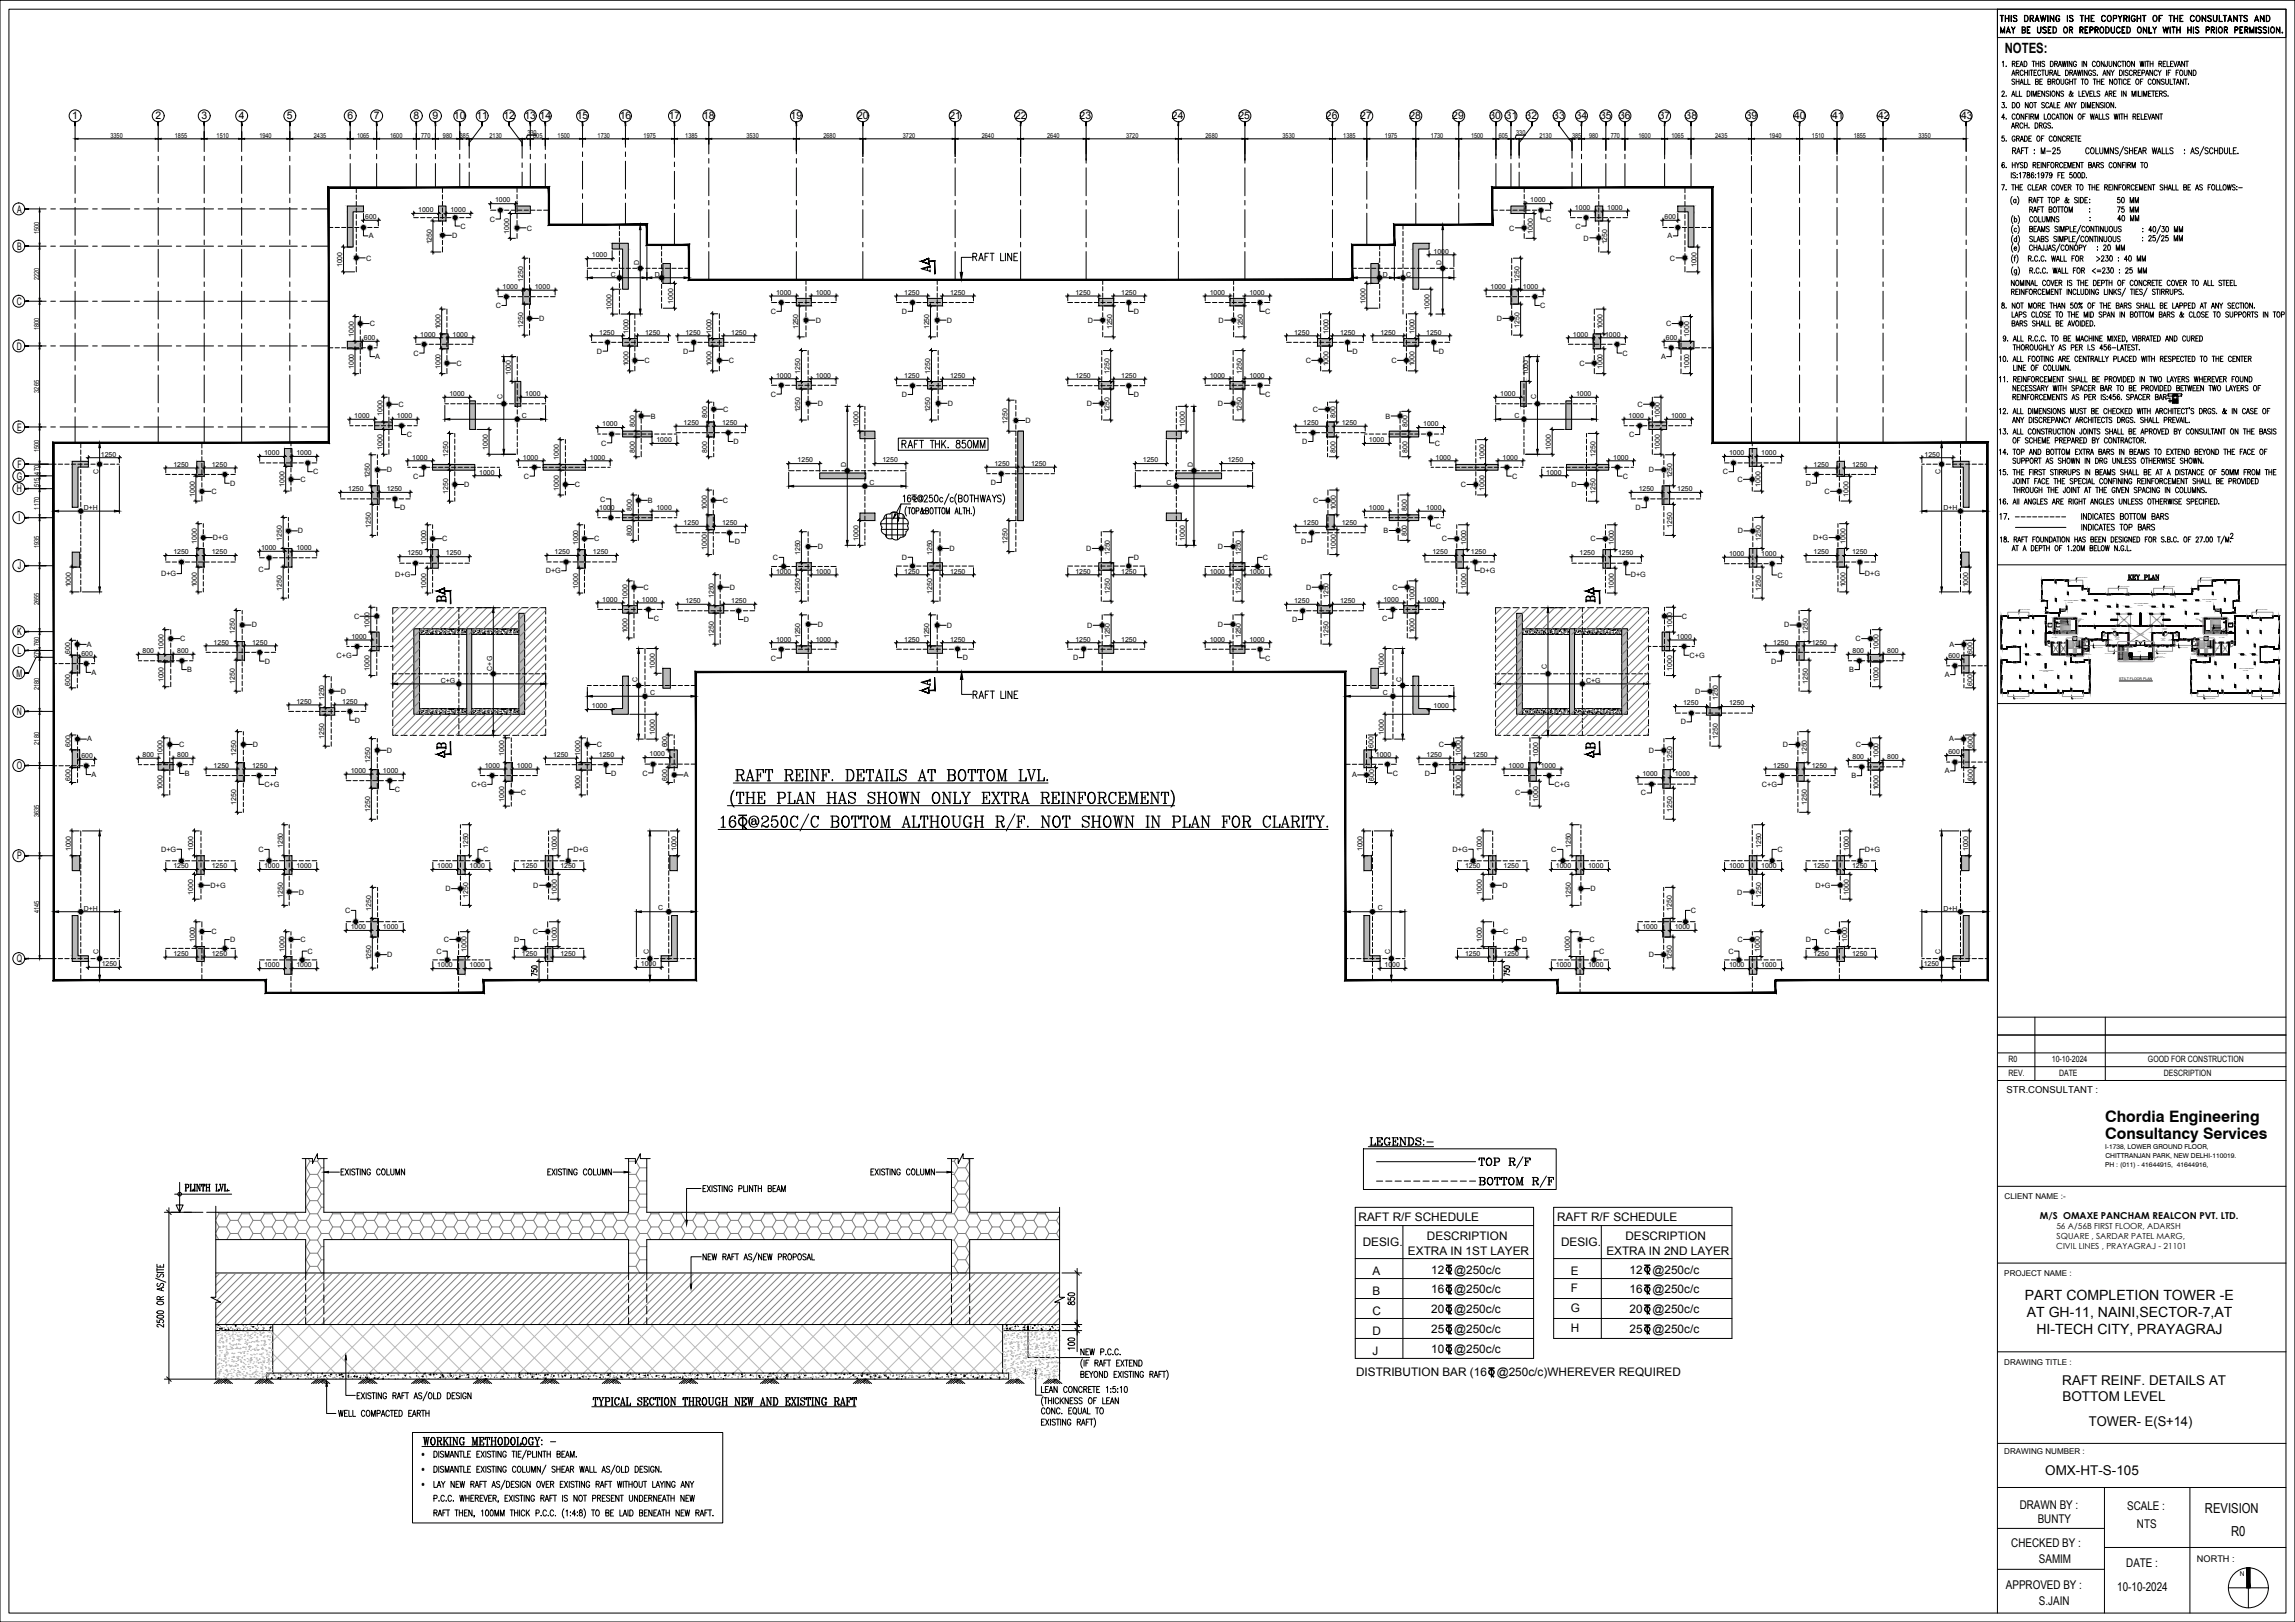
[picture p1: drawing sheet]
<svg xmlns="http://www.w3.org/2000/svg" width="841mm" height="594mm" viewBox="0 0 841 594" stroke-linecap="round" stroke-linejoin="round" font-family="sans-serif">
<defs><g id="words">
<text font-size="8.4" x="267.4" y="287.9">%%URAFT REINF. DETAILS AT BOTTOM LVL.</text>
<g font-size="7.9">
<text x="540.8" y="429">TOP R/F</text>
<text x="540.8" y="436">BOTTOM R/F</text>
</g>
<g font-size="5.8">
<text x="771.4" y="411.1">Chordia Engineering</text>
<text x="771.4" y="417.2">Consultancy Services</text>
</g>
<g font-size="5.7">
<text x="336.2" y="100.9">A</text>
<text x="158.7" y="221.9">B</text>
<text x="580" y="221.9">B</text>
</g>
<g font-size="5.3">
<text x="764.5" y="75.5">: 50 MM</text>
<text x="764.5" y="82.2">: 40 MM</text>
<text x="764.5" y="79">: 75 MM</text>
<text x="336.2" y="252.2">A</text>
<text x="158.7" y="275.5">B</text>
<text x="580" y="275.5">B</text>
</g>
<g font-size="5.2">
<text x="734.7" y="19.3">NOTES:</text>
<text x="742.1" y="476.1">PART COMPLETION TOWER -E</text>
<text x="742.7" y="482.4">AT GH-11, NAINI,SECTOR-7,AT</text>
<text x="746.3" y="488.6">HI-TECH CITY, PRAYAGRAJ</text>
</g>
<g font-size="5">
<text x="808" y="554.1">REVISION</text>
<text x="817.6" y="562.6">R0</text>
</g>
<g font-size="4.9">
<text x="755.7" y="507.2">RAFT REINF. DETAILS AT</text>
<text x="755.8" y="513.2">BOTTOM LEVEL</text>
<text x="765.5" y="522.4">TOWER- E(S+14)</text>
<text x="749.5" y="540.3">OMX-HT-S-105</text>
</g>
<g font-size="4.4">
<text x="740.1" y="552.8">DRAWN BY :</text>
<text x="746.7" y="557.9">BUNTY</text>
<text x="779.5" y="553">SCALE :</text>
<text x="783.1" y="559.8">NTS</text>
<text x="737.1" y="566.8">CHECKED BY :</text>
<text x="747.2" y="572.6">SAMIM</text>
<text x="779.2" y="573.8">DATE :</text>
<text x="735.1" y="581.9">APPROVED BY :</text>
<text x="747.2" y="588">S.JAIN</text>
<text x="775.9" y="582.8">10-10-2024</text>
</g>
<g font-size="4.3">
<text x="497.9" y="447.1">RAFT R/F SCHEDULE</text>
<text x="570.6" y="447.1">RAFT R/F SCHEDULE</text>
<text x="522.9" y="454.3">DESCRIPTION</text>
<text x="595.6" y="454.3">DESCRIPTION</text>
<text x="499.4" y="456.3">DESIG.</text>
<text x="516" y="459.6">EXTRA IN 1ST LAYER</text>
<text x="572.1" y="456.3">DESIG.</text>
<text x="588.7" y="459.6">EXTRA IN 2ND LAYER</text>
<text x="503" y="466.9">A</text>
<text x="524.5" y="466.4">12</text>
<text x="532.9" y="466.4">@250c/c</text>
<text x="575.6" y="466.9">E</text>
<text x="597.2" y="466.4">12</text>
<text x="605.6" y="466.4">@250c/c</text>
<text x="524.5" y="473.8">16</text>
<text x="532.9" y="473.8">@250c/c</text>
<text x="575.6" y="473.4">F</text>
<text x="597.2" y="473.8">16</text>
<text x="605.6" y="473.8">@250c/c</text>
<text x="503" y="474.2">B</text>
<text x="503" y="481.5">C</text>
<text x="524.5" y="481.1">20</text>
<text x="532.9" y="481.1">@250c/c</text>
<text x="575.6" y="480.7">G</text>
<text x="597.2" y="481.1">20</text>
<text x="605.6" y="481.1">@250c/c</text>
<text x="503" y="488.8">D</text>
<text x="524.5" y="488.4">25</text>
<text x="532.9" y="488.4">@250c/c</text>
<text x="575.6" y="488">H</text>
<text x="597.2" y="488.4">25</text>
<text x="605.6" y="488.4">@250c/c</text>
<text x="503" y="496.1">J</text>
<text x="524.5" y="495.7">10</text>
<text x="532.9" y="495.7">@250c/c</text>
<text x="496.9" y="504.1">DISTRIBUTION BAR (16</text>
<text x="548.5" y="504.1">@250c/c)WHEREVER REQUIRED</text>
</g>
<g font-size="3.8">
<text x="26.5" y="43.8">1</text>
<text x="56.9" y="43.8">2</text>
<text x="73.8" y="43.8">3</text>
<text x="87.5" y="43.8">4</text>
<text x="105.2" y="43.8">5</text>
<text x="127.3" y="43.8">6</text>
<text x="137" y="43.8">7</text>
<text x="151.5" y="43.8">8</text>
<text x="158.5" y="43.8">9</text>
<text x="166.4" y="43.8">10</text>
<text x="174.6" y="43.8">11</text>
<text x="184.5" y="43.8">12</text>
<text x="192.2" y="43.8">13</text>
<text x="197.7" y="43.8">14</text>
<text x="211.4" y="43.8">15</text>
<text x="227.1" y="43.8">16</text>
<text x="245" y="43.8">17</text>
<text x="257.6" y="43.8">18</text>
<text x="289.7" y="43.8">19</text>
<text x="314.1" y="43.8">20</text>
<text x="347.9" y="43.8">21</text>
<text x="372" y="43.8">22</text>
<text x="395.6" y="43.8">23</text>
<text x="429.5" y="43.8">24</text>
<text x="453.8" y="43.8">25</text>
<text x="485.9" y="43.8">26</text>
<text x="498.5" y="43.8">27</text>
<text x="516.5" y="43.8">28</text>
<text x="532.2" y="43.8">29</text>
<text x="545.9" y="43.8">30</text>
<text x="551.9" y="43.8">31</text>
<text x="559.1" y="43.8">32</text>
<text x="569.2" y="43.8">33</text>
<text x="577.4" y="43.8">34</text>
<text x="586.3" y="43.8">35</text>
<text x="593.4" y="43.8">36</text>
<text x="607.9" y="43.8">37</text>
<text x="617.7" y="43.8">38</text>
<text x="639.7" y="43.8">39</text>
<text x="657.4" y="43.8">40</text>
<text x="671.4" y="43.8">41</text>
<text x="688.2" y="43.8">42</text>
<text x="718.7" y="43.8">43</text>
<text x="6.3" y="77.9">A</text>
<text x="6.3" y="91.5">B</text>
<text x="6.2" y="111.7">C</text>
<text x="6.2" y="128.1">D</text>
<text x="6.3" y="157.7">E</text>
<text x="6.4" y="171.4">F</text>
<text x="6.2" y="175.6">G</text>
<text x="6.2" y="180.3">H</text>
<text x="6.8" y="191">I</text>
<text x="6.5" y="208.6">J</text>
<text x="6.3" y="232.7">K</text>
<text x="6.4" y="239.6">L</text>
<text x="6.1" y="247.8">M</text>
<text x="6.2" y="261.9">N</text>
<text x="6.2" y="281.7">O</text>
<text x="6.3" y="314.8">P</text>
<text x="6.2" y="352.5">Q</text>
</g>
<g font-size="3.5">
<text x="735.3" y="400.2">STR.CONSULTANT :</text>
<text x="747.5" y="446.4">M/S OMAXE PANCHAM REALCON PVT. LTD.</text>
</g>
<text font-size="3.4" x="805.1" y="572">NORTH :</text>
<g font-size="3.3">
<text x="154.4" y="533.7">·</text>
<text x="154.4" y="539.3">·</text>
<text x="154.4" y="544.8">·</text>
</g>
<g font-size="3.2">
<text x="736" y="389">R0</text>
<text x="751.9" y="389">10-10-2024</text>
<text x="787.1" y="389">GOOD FOR CONSTRUCTION</text>
<text x="736" y="394.2">REV.</text>
<text x="754.5" y="394.2">DATE</text>
<text x="792.9" y="394.2">DESCRIPTION</text>
</g>
<g font-size="3.1">
<text x="753.6" y="450">56 A/56B FIRST FLOOR, ADARSH</text>
<text x="753.7" y="453.7">SQUARE , SARDAR PATEL MARG,</text>
<text x="753.5" y="457.4">CIVIL LINES , PRAYAGRAJ - 21101</text>
</g>
<g font-size="2.9">
<text x="734.6" y="439.2">CLIENT NAME :-</text>
<text x="734.5" y="467.3">PROJECT NAME :</text>
<text x="734.5" y="499.8">DRAWING TITLE :</text>
<text x="734.5" y="532.6">DRAWING NUMBER :</text>
</g>
<g font-size="2.7">
<text x="168.8" y="83.8">C</text>
<text x="179.5" y="81.2">C</text>
<text x="566.6" y="81.2">C</text>
<text x="577.3" y="83.8">C</text>
<text x="135.1" y="87.2">A</text>
<text x="165.7" y="87.2">D</text>
<text x="193" y="84.4">C</text>
<text x="553" y="84.4">C</text>
<text x="580.3" y="88.1">D</text>
<text x="611.1" y="87.2">A</text>
<text x="134.1" y="95.5">C</text>
<text x="611.9" y="95.5">C</text>
<text x="181.7" y="112.9">C</text>
<text x="564.4" y="112.9">C</text>
<text x="135.5" y="119.5">C</text>
<text x="197.6" y="117.6">D</text>
<text x="282.4" y="115">C</text>
<text x="298.9" y="118.3">D</text>
<text x="330.5" y="115">D</text>
<text x="346.9" y="118.2">D</text>
<text x="398.6" y="118.2">D</text>
<text x="415.5" y="115">D</text>
<text x="446.5" y="118.3">D</text>
<text x="463.7" y="115">C</text>
<text x="548.5" y="117.6">D</text>
<text x="610.6" y="119.5">C</text>
<text x="137.5" y="131.6">A</text>
<text x="151.5" y="130.3">C</text>
<text x="218.8" y="129.6">D</text>
<text x="250.4" y="129.6">D</text>
<text x="495.7" y="129.6">D</text>
<text x="527.3" y="129.6">D</text>
<text x="594.6" y="130.3">C</text>
<text x="608.7" y="131.6">A</text>
<text x="167.3" y="133.9">C</text>
<text x="236.1" y="132.9">C</text>
<text x="267.1" y="132.9">C</text>
<text x="478.5" y="132.9">C</text>
<text x="509.9" y="132.9">C</text>
<text x="578.8" y="133.9">C</text>
<text x="146" y="149">C</text>
<text x="282.4" y="145.3">C</text>
<text x="299.7" y="148.7">D</text>
<text x="330.5" y="145.5">D</text>
<text x="347.3" y="148.7">D</text>
<text x="398.3" y="148.7">D</text>
<text x="415.5" y="145.5">D</text>
<text x="446.3" y="148.7">D</text>
<text x="463.7" y="145.3">C</text>
<text x="600.1" y="149">C</text>
<text x="238.5" y="153.3">B</text>
<text x="265" y="150.8">C</text>
<text x="375.8" y="155">D</text>
<text x="481" y="150.8">C</text>
<text x="507.7" y="153.3">B</text>
<text x="149.1" y="160.2">C</text>
<text x="597" y="160.2">C</text>
<text x="220.3" y="163.2">C</text>
<text x="268.8" y="162.7">D</text>
<text x="477.2" y="162.7">D</text>
<text x="525.8" y="163.2">C</text>
<text x="114.7" y="173.8">C</text>
<text x="141.8" y="173">D</text>
<text x="604.2" y="173">D</text>
<text x="631.4" y="173.8">C</text>
<text x="84.3" y="178">D</text>
<text x="110.1" y="176.5">C</text>
<text x="151.4" y="175.4">C</text>
<text x="170.2" y="178.4">D</text>
<text x="192" y="175.4">C</text>
<text x="210.7" y="178.4">C</text>
<text x="363.1" y="177.7">D</text>
<text x="535.4" y="178.4">C</text>
<text x="554.1" y="175.4">C</text>
<text x="575.9" y="178.4">D</text>
<text x="594.7" y="175.4">C</text>
<text x="636.7" y="176.5">C</text>
<text x="661.8" y="178">D</text>
<text x="77.5" y="180.9">C</text>
<text x="219.9" y="183.8">C</text>
<text x="237.4" y="184.2">B</text>
<text x="264.9" y="184.2">C</text>
<text x="481.2" y="184.2">C</text>
<text x="668.6" y="180.9">C</text>
<text x="146.7" y="186.9">D</text>
<text x="599.4" y="186.9">D</text>
<text x="78" y="197.8">D+G</text>
<text x="109.2" y="195.4">D</text>
<text x="507" y="195.2">B</text>
<text x="526.2" y="193.6">C</text>
<text x="636.8" y="195.4">D</text>
<text x="664.4" y="197.8">D+G</text>
<text x="162" y="198.3">C</text>
<text x="217.7" y="198.3">C</text>
<text x="269.2" y="199.4">D</text>
<text x="299.7" y="201.1">D</text>
<text x="348" y="201.8">D</text>
<text x="398.1" y="201.8">D</text>
<text x="446.3" y="201.1">D</text>
<text x="476.8" y="199.4">D</text>
<text x="528.4" y="198.3">C</text>
<text x="582.9" y="198.3">C</text>
<text x="94.7" y="209.4">C</text>
<text x="200" y="209.9">D+G</text>
<text x="283.3" y="205.2">C</text>
<text x="330.5" y="205">D</text>
<text x="415.5" y="205">D</text>
<text x="462.8" y="205.2">C</text>
<text x="542.4" y="209.9">D+G</text>
<text x="59" y="211">D+G</text>
<text x="144.8" y="211.4">D+G</text>
<text x="597.6" y="211.4">D+G</text>
<text x="651.4" y="211.6">C</text>
<text x="683.4" y="211">D+G</text>
<text x="235.8" y="216">C</text>
<text x="267.4" y="216">D</text>
<text x="478.6" y="216">D</text>
<text x="510.3" y="216">C</text>
<text x="129.8" y="226.7">C</text>
<text x="239.6" y="227.4">C</text>
<text x="272.6" y="227.9">D</text>
<text x="473.5" y="227.9">D</text>
<text x="506.5" y="227.4">C</text>
<text x="616.3" y="226.7">C</text>
<text x="92.2" y="229.8">D</text>
<text x="299.7" y="229.6">D</text>
<text x="346.9" y="230">D</text>
<text x="398.4" y="230">D</text>
<text x="446.3" y="229.6">D</text>
<text x="653.8" y="229.8">D</text>
<text x="31.8" y="236.9">A</text>
<text x="66.1" y="234.7">C</text>
<text x="680" y="234.7">C</text>
<text x="714.4" y="236.9">A</text>
<text x="97" y="243.1">D</text>
<text x="123.3" y="241">C+G</text>
<text x="282.4" y="242">C</text>
<text x="352.8" y="241.9">D</text>
<text x="393.3" y="241.9">D</text>
<text x="463.7" y="242">C</text>
<text x="619.2" y="241">C+G</text>
<text x="649.1" y="243.1">D</text>
<text x="33.5" y="247.1">A</text>
<text x="68.6" y="246.1">B</text>
<text x="677.6" y="246.1">B</text>
<text x="712.7" y="247.9">A</text>
<text x="124.9" y="254">D</text>
<text x="621.2" y="254">D</text>
<text x="130" y="264.7">D</text>
<text x="616" y="265.3">D</text>
<text x="31.9" y="271.5">A</text>
<text x="65.7" y="273.5">C</text>
<text x="92.7" y="273.5">D</text>
<text x="141.8" y="275.6">D</text>
<text x="218.7" y="273.5">C</text>
<text x="527.3" y="273.5">C</text>
<text x="604.3" y="275.6">D</text>
<text x="653.4" y="273.5">D</text>
<text x="680.1" y="273.5">C</text>
<text x="714.3" y="271.5">A</text>
<text x="33.5" y="284.5">A</text>
<text x="67.8" y="284.1">B</text>
<text x="224" y="284.1">D</text>
<text x="235.4" y="284.1">C</text>
<text x="250.6" y="284.7">A</text>
<text x="495.5" y="284.7">A</text>
<text x="510.4" y="284.2">C</text>
<text x="522.1" y="284.1">D</text>
<text x="678.4" y="284.9">B</text>
<text x="712.7" y="283.2">A</text>
<text x="96.9" y="288.1">C+G</text>
<text x="144.7" y="290">C</text>
<text x="172.8" y="288.3">C+G</text>
<text x="190.9" y="291.1">C</text>
<text x="555.2" y="291.1">C</text>
<text x="569.7" y="288.3">C+G</text>
<text x="601.3" y="291.2">C</text>
<text x="645.6" y="288.1">C+G</text>
<text x="59" y="312.1">D+G</text>
<text x="94.7" y="312">C</text>
<text x="177.1" y="312.1">C</text>
<text x="210.1" y="312.1">D+G</text>
<text x="532.3" y="312.1">D+G</text>
<text x="568.4" y="312">C</text>
<text x="651.4" y="312">C</text>
<text x="683.4" y="312.1">D+G</text>
<text x="77.1" y="325.2">D+G</text>
<text x="109.5" y="327.7">D</text>
<text x="163.2" y="326.4">D</text>
<text x="195.4" y="325.2">D</text>
<text x="550.6" y="325.2">D</text>
<text x="582.8" y="326.4">D</text>
<text x="636.7" y="327.7">D</text>
<text x="665.3" y="325.2">D+G</text>
<text x="126.5" y="334.4">C</text>
<text x="619.6" y="334.4">C</text>
<text x="77.5" y="342.1">C</text>
<text x="84.3" y="345">D</text>
<text x="110.1" y="345">C</text>
<text x="162.6" y="345">C</text>
<text x="188.4" y="345">D</text>
<text x="195.2" y="342.1">C</text>
<text x="550.8" y="342.1">C</text>
<text x="557.7" y="345">D</text>
<text x="582.5" y="345">C</text>
<text x="636.7" y="345">C</text>
<text x="661.8" y="345">D</text>
<text x="668.6" y="342.1">C</text>
<text x="112.7" y="349.3">C</text>
<text x="141.9" y="350.6">D</text>
<text x="160" y="349.3">C</text>
<text x="586.1" y="349.3">C</text>
<text x="604.2" y="350.6">D</text>
<text x="633.4" y="349.3">C</text>
</g>
<text font-size="2.6" x="737.3" y="190.5">---------</text>
<g font-size="2.5">
<text x="40.5" y="50.7">3350</text>
<text x="64.1" y="50.7">1855</text>
<text x="79.4" y="50.7">1510</text>
<text x="95.1" y="50.7">1940</text>
<text x="115" y="50.7">2435</text>
<text x="130.9" y="50.7">1065</text>
<text x="143" y="50.7">1600</text>
<text x="154.4" y="50.7">770</text>
<text x="162.3" y="50.7">980</text>
<text x="168.5" y="50.7">385</text>
<text x="179.4" y="50.7">2130</text>
<text x="193.3" y="49.4">330</text>
<text x="195.4" y="50.7">605</text>
<text x="204.3" y="50.7">1500</text>
<text x="219" y="50.7">1730</text>
<text x="235.8" y="50.7">1975</text>
<text x="251.1" y="50.7">1385</text>
<text x="273.5" y="50.7">3530</text>
<text x="301.8" y="50.7">2680</text>
<text x="330.9" y="50.7">3720</text>
<text x="359.8" y="50.7">2640</text>
<text x="383.8" y="50.7">2640</text>
<text x="412.7" y="50.7">3720</text>
<text x="441.8" y="50.7">2680</text>
<text x="470" y="50.7">3530</text>
<text x="492.3" y="50.7">1385</text>
<text x="507.5" y="50.7">1975</text>
<text x="524.4" y="50.7">1730</text>
<text x="539.1" y="50.7">1500</text>
<text x="549.3" y="50.7">605</text>
<text x="555.6" y="49.4">330</text>
<text x="564.2" y="50.7">2130</text>
<text x="576.1" y="50.7">385</text>
<text x="582.3" y="50.7">980</text>
<text x="590.3" y="50.7">770</text>
<text x="600.4" y="50.7">1600</text>
<text x="612.5" y="50.7">1065</text>
<text x="628.5" y="50.7">2435</text>
<text x="648.3" y="50.7">1940</text>
<text x="664" y="50.7">1510</text>
<text x="679.3" y="50.7">1855</text>
<text x="703" y="50.7">3350</text>
<text x="153.3" y="77.7">1000</text>
<text x="165.1" y="77.7">1000</text>
<text x="181.4" y="74.2">1000</text>
<text x="560.8" y="74.2">1000</text>
<text x="577.2" y="76.9">1000</text>
<text x="589" y="76.9">1000</text>
<text x="133.8" y="80.2">600</text>
<text x="610" y="80.2">600</text>
<text x="14.4" y="85.7" transform="rotate(-90 14.4 85.7)">1500</text>
<text x="158.2" y="89.5" transform="rotate(-90 158.2 89.5)">1250</text>
<text x="186.6" y="85.7" transform="rotate(-90 186.6 85.7)">1000</text>
<text x="561.7" y="85.7" transform="rotate(-90 561.7 85.7)">1000</text>
<text x="588.9" y="89.5" transform="rotate(-90 588.9 89.5)">1250</text>
<text x="216.9" y="94.3">1000</text>
<text x="525.3" y="92.9">1000</text>
<text x="125.4" y="97.9" transform="rotate(-90 125.4 97.9)">1000</text>
<text x="223.8" y="101.3">C</text>
<text x="234.2" y="96.9" transform="rotate(-90 234.2 96.9)">D</text>
<text x="240" y="101.3">D</text>
<text x="506.7" y="101.3">D</text>
<text x="515.3" y="101.3">C</text>
<text x="528.3" y="96.9" transform="rotate(-90 528.3 96.9)">D</text>
<text x="621.7" y="97.9" transform="rotate(-90 621.7 97.9)">1000</text>
<text x="14.4" y="102.5" transform="rotate(-90 14.4 102.5)">2220</text>
<text x="184.2" y="105.8">1000</text>
<text x="191.7" y="103.1" transform="rotate(-90 191.7 103.1)">1250</text>
<text x="196" y="105.8">1000</text>
<text x="284.4" y="108">1000</text>
<text x="298.9" y="108">1000</text>
<text x="331.3" y="108">1250</text>
<text x="348.2" y="108">1250</text>
<text x="394.1" y="108">1250</text>
<text x="410.9" y="108">1250</text>
<text x="443.3" y="108">1000</text>
<text x="457.8" y="108">1000</text>
<text x="546.2" y="105.8">1000</text>
<text x="556.8" y="103.1" transform="rotate(-90 556.8 103.1)">1250</text>
<text x="558.1" y="105.8">1000</text>
<text x="224.1" y="113.4" transform="rotate(-90 224.1 113.4)">1000</text>
<text x="246.7" y="111.2" transform="rotate(-90 246.7 111.2)">1000</text>
<text x="500.4" y="111.2" transform="rotate(-90 500.4 111.2)">1000</text>
<text x="523.9" y="113.4" transform="rotate(-90 523.9 113.4)">1000</text>
<text x="191.7" y="120" transform="rotate(-90 191.7 120)">1250</text>
<text x="556.8" y="120" transform="rotate(-90 556.8 120)">1250</text>
<text x="14.4" y="120.8" transform="rotate(-90 14.4 120.8)">1800</text>
<text x="129.6" y="123.4" transform="rotate(-90 129.6 123.4)">1000</text>
<text x="133.4" y="124.6">600</text>
<text x="154" y="123.3">1000</text>
<text x="161.4" y="120.7" transform="rotate(-90 161.4 120.7)">1000</text>
<text x="165.8" y="123.3">1000</text>
<text x="219.6" y="122.6">1250</text>
<text x="230.3" y="122.4" transform="rotate(-90 230.3 122.4)">1000</text>
<text x="236.4" y="122.6">1250</text>
<text x="251.2" y="122.6">1250</text>
<text x="260.7" y="122.4" transform="rotate(-90 260.7 122.4)">1000</text>
<text x="268" y="122.6">1250</text>
<text x="292.5" y="120.6" transform="rotate(-90 292.5 120.6)">1250</text>
<text x="340.6" y="120.6" transform="rotate(-90 340.6 120.6)">1250</text>
<text x="407.5" y="120.6" transform="rotate(-90 407.5 120.6)">1250</text>
<text x="455.5" y="120.6" transform="rotate(-90 455.5 120.6)">1250</text>
<text x="474.2" y="122.6">1250</text>
<text x="486.8" y="122.4" transform="rotate(-90 486.8 122.4)">1000</text>
<text x="491.1" y="122.6">1250</text>
<text x="505.8" y="122.6">1250</text>
<text x="518.4" y="122.4" transform="rotate(-90 518.4 122.4)">1000</text>
<text x="522.7" y="122.6">1250</text>
<text x="576.4" y="123.3">1000</text>
<text x="587.3" y="120.7" transform="rotate(-90 587.3 120.7)">1000</text>
<text x="588.2" y="123.3">1000</text>
<text x="610.5" y="124.6">600</text>
<text x="619" y="123.4" transform="rotate(-90 619 123.4)">1000</text>
<text x="129.6" y="135.2" transform="rotate(-90 129.6 135.2)">1000</text>
<text x="161.4" y="135.2" transform="rotate(-90 161.4 135.2)">1000</text>
<text x="187.2" y="137.5" transform="rotate(-90 187.2 137.5)">1000</text>
<text x="230.3" y="134.2" transform="rotate(-90 230.3 134.2)">1000</text>
<text x="260.7" y="134.2" transform="rotate(-90 260.7 134.2)">1000</text>
<text x="293.2" y="137" transform="rotate(-90 293.2 137)">1250</text>
<text x="340.9" y="137" transform="rotate(-90 340.9 137)">1250</text>
<text x="406.6" y="137" transform="rotate(-90 406.6 137)">1250</text>
<text x="455.1" y="137" transform="rotate(-90 455.1 137)">1250</text>
<text x="486.8" y="134.2" transform="rotate(-90 486.8 134.2)">1000</text>
<text x="518.4" y="134.2" transform="rotate(-90 518.4 134.2)">1000</text>
<text x="560" y="137.5" transform="rotate(-90 560 137.5)">1000</text>
<text x="587.3" y="135.2" transform="rotate(-90 587.3 135.2)">1000</text>
<text x="619" y="135.2" transform="rotate(-90 619 135.2)">1000</text>
<text x="14.4" y="143.8" transform="rotate(-90 14.4 143.8)">3265</text>
<text x="284.4" y="138.3">1000</text>
<text x="298.9" y="138.3">1000</text>
<text x="331.3" y="138.4">1250</text>
<text x="348.2" y="138.4">1250</text>
<text x="394.1" y="138.4">1250</text>
<text x="410.9" y="138.4">1250</text>
<text x="443.3" y="138.3">1000</text>
<text x="457.8" y="138.3">1000</text>
<text x="164.7" y="145.1">1000</text>
<text x="184.2" y="146.3" transform="rotate(-90 184.2 146.3)">C</text>
<text x="192.5" y="145.1">1000</text>
<text x="549.8" y="145.1">1000</text>
<text x="563" y="146.3" transform="rotate(-90 563 146.3)">C</text>
<text x="577.6" y="145.1">1000</text>
<text x="129.8" y="153.1">1000</text>
<text x="140.1" y="152.3" transform="rotate(-90 140.1 152.3)">1000</text>
<text x="145.4" y="153.1">1000</text>
<text x="191.2" y="153.1">C</text>
<text x="250.5" y="155.7">1250</text>
<text x="259.2" y="153" transform="rotate(-90 259.2 153)">800</text>
<text x="264.6" y="155.7">1250</text>
<text x="293.2" y="151.1" transform="rotate(-90 293.2 151.1)">1250</text>
<text x="340.9" y="151.1" transform="rotate(-90 340.9 151.1)">1250</text>
<text x="369.3" y="155.2" transform="rotate(-90 369.3 155.2)">1250</text>
<text x="406.6" y="151.1" transform="rotate(-90 406.6 151.1)">1250</text>
<text x="455.1" y="151.1" transform="rotate(-90 455.1 151.1)">1250</text>
<text x="477.6" y="155.7">1250</text>
<text x="489.4" y="153" transform="rotate(-90 489.4 153)">800</text>
<text x="491.7" y="155.7">1250</text>
<text x="555" y="153.1">C</text>
<text x="596.8" y="153.1">1000</text>
<text x="608.2" y="152.9" transform="rotate(-90 608.2 152.9)">1000</text>
<text x="612.4" y="153.1">1000</text>
<text x="220.7" y="156.2">1000</text>
<text x="232.6" y="156.4" transform="rotate(-90 232.6 156.4)">800</text>
<text x="240.6" y="162">1000</text>
<text x="314.6" y="156.3" transform="rotate(-90 314.6 156.3)">1000</text>
<text x="434.2" y="156.3" transform="rotate(-90 434.2 156.3)">1000</text>
<text x="501.7" y="162">1000</text>
<text x="515.8" y="156.4" transform="rotate(-90 515.8 156.4)">800</text>
<text x="521.5" y="156.2">1000</text>
<text x="14.4" y="165.5" transform="rotate(-90 14.4 165.5)">1500</text>
<text x="37" y="167.2">1250</text>
<text x="96.8" y="166.7">1000</text>
<text x="108.6" y="166.7">1000</text>
<text x="140.1" y="164.7" transform="rotate(-90 140.1 164.7)">1000</text>
<text x="164.3" y="167.3" transform="rotate(-90 164.3 167.3)">1250</text>
<text x="178.8" y="164.7" transform="rotate(-90 178.8 164.7)">1000</text>
<text x="232.6" y="165.8" transform="rotate(-90 232.6 165.8)">800</text>
<text x="259.2" y="165.8" transform="rotate(-90 259.2 165.8)">800</text>
<text x="489.4" y="165.8" transform="rotate(-90 489.4 165.8)">800</text>
<text x="515.8" y="165.8" transform="rotate(-90 515.8 165.8)">800</text>
<text x="568.4" y="164.7" transform="rotate(-90 568.4 164.7)">1000</text>
<text x="584.7" y="167.3" transform="rotate(-90 584.7 167.3)">1250</text>
<text x="608.2" y="164.7" transform="rotate(-90 608.2 164.7)">1000</text>
<text x="633.6" y="166.7">1000</text>
<text x="645.4" y="166.7">1000</text>
<text x="705.3" y="167.2">1250</text>
<text x="14.4" y="173.8" transform="rotate(-90 14.4 173.8)">470</text>
<text x="36" y="173.5" transform="rotate(-90 36 173.5)">C</text>
<text x="63.5" y="171">1250</text>
<text x="77.6" y="171">1250</text>
<text x="151.1" y="168.3">1000</text>
<text x="175.6" y="173.8">1000</text>
<text x="191.6" y="168.3">1000</text>
<text x="204.8" y="168.5" transform="rotate(-90 204.8 168.5)">1000</text>
<text x="216.2" y="168.3">1000</text>
<text x="292.3" y="169.4">1250</text>
<text x="310.1" y="171" transform="rotate(-90 310.1 171)">D</text>
<text x="323.4" y="169.4">1250</text>
<text x="364.4" y="170.7">1250</text>
<text x="377.8" y="170.7">1250</text>
<text x="418.8" y="169.4">1250</text>
<text x="437.1" y="171" transform="rotate(-90 437.1 171)">D</text>
<text x="449.9" y="169.4">1250</text>
<text x="526.1" y="168.3">1000</text>
<text x="544" y="168.5" transform="rotate(-90 544 168.5)">1000</text>
<text x="550.6" y="168.3">1000</text>
<text x="566.6" y="173.8">1000</text>
<text x="591.2" y="168.3">1000</text>
<text x="664.6" y="171">1250</text>
<text x="678.7" y="171">1250</text>
<text x="711.1" y="173.5" transform="rotate(-90 711.1 173.5)">C</text>
<text x="14.4" y="178.3" transform="rotate(-90 14.4 178.3)">515</text>
<text x="104.2" y="178.2" transform="rotate(-90 104.2 178.2)">1000</text>
<text x="127.6" y="179.9">1250</text>
<text x="135.5" y="175.2" transform="rotate(-90 135.5 175.2)">1250</text>
<text x="141.7" y="179.9">1250</text>
<text x="204.8" y="179.7" transform="rotate(-90 204.8 179.7)">1000</text>
<text x="318.7" y="177.6">C</text>
<text x="427.5" y="177.6">C</text>
<text x="544" y="179.7" transform="rotate(-90 544 179.7)">1000</text>
<text x="600.5" y="179.9">1250</text>
<text x="612.8" y="175.2" transform="rotate(-90 612.8 175.2)">1250</text>
<text x="614.6" y="179.9">1250</text>
<text x="645.1" y="178.2" transform="rotate(-90 645.1 178.2)">1000</text>
<text x="71.3" y="181.9" transform="rotate(-90 71.3 181.9)">1000</text>
<text x="164.3" y="180.8" transform="rotate(-90 164.3 180.8)">1250</text>
<text x="584.7" y="180.8" transform="rotate(-90 584.7 180.8)">1250</text>
<text x="677.4" y="181.9" transform="rotate(-90 677.4 181.9)">1000</text>
<text x="14.4" y="186.6" transform="rotate(-90 14.4 186.6)">1170</text>
<text x="30.7" y="186.8">D+H</text>
<text x="219.6" y="186.8">1000</text>
<text x="231.6" y="187" transform="rotate(-90 231.6 187)">800</text>
<text x="240.6" y="186.8">1000</text>
<text x="259" y="186.9" transform="rotate(-90 259 186.9)">1000</text>
<text x="489.5" y="186.9" transform="rotate(-90 489.5 186.9)">1000</text>
<text x="501.7" y="186.8">1000</text>
<text x="515.5" y="187" transform="rotate(-90 515.5 187)">800</text>
<text x="522.7" y="186.8">1000</text>
<text x="712.2" y="186.8">D+H</text>
<text x="135.9" y="193.3" transform="rotate(-90 135.9 193.3)">1250</text>
<text x="231.6" y="196.4" transform="rotate(-90 231.6 196.4)">800</text>
<text x="250.5" y="192.3">1250</text>
<text x="264.6" y="192.3">1250</text>
<text x="477.6" y="192.3">1250</text>
<text x="491.7" y="192.3">1250</text>
<text x="515.5" y="196.4" transform="rotate(-90 515.5 196.4)">800</text>
<text x="612.8" y="193.3" transform="rotate(-90 612.8 193.3)">1250</text>
<text x="14.4" y="200.7" transform="rotate(-90 14.4 200.7)">1935</text>
<text x="63.5" y="203">1250</text>
<text x="72.1" y="199.2" transform="rotate(-90 72.1 199.2)">1000</text>
<text x="77.6" y="203">1250</text>
<text x="95.7" y="201.5">1000</text>
<text x="103.3" y="198.1" transform="rotate(-90 103.3 198.1)">1250</text>
<text x="108.6" y="201.5">1000</text>
<text x="149.3" y="203.5">1250</text>
<text x="156.2" y="199.6" transform="rotate(-90 156.2 199.6)">1000</text>
<text x="163.4" y="203.5">1250</text>
<text x="203.2" y="203">1250</text>
<text x="211.8" y="199.6" transform="rotate(-90 211.8 199.6)">1000</text>
<text x="217.3" y="203">1250</text>
<text x="259" y="201.5" transform="rotate(-90 259 201.5)">1000</text>
<text x="293.2" y="203.3" transform="rotate(-90 293.2 203.3)">1250</text>
<text x="314.6" y="198.1" transform="rotate(-90 314.6 198.1)">1000</text>
<text x="341.6" y="203.3" transform="rotate(-90 341.6 203.3)">1250</text>
<text x="369.3" y="199.2" transform="rotate(-90 369.3 199.2)">1250</text>
<text x="406.7" y="203.3" transform="rotate(-90 406.7 203.3)">1250</text>
<text x="434.2" y="198.1" transform="rotate(-90 434.2 198.1)">1000</text>
<text x="454.7" y="203.3" transform="rotate(-90 454.7 203.3)">1250</text>
<text x="489.5" y="201.5" transform="rotate(-90 489.5 201.5)">1000</text>
<text x="524.9" y="203">1250</text>
<text x="537.2" y="199.6" transform="rotate(-90 537.2 199.6)">1000</text>
<text x="539" y="203">1250</text>
<text x="578.8" y="203.5">1250</text>
<text x="591.4" y="199.6" transform="rotate(-90 591.4 199.6)">1000</text>
<text x="592.9" y="203.5">1250</text>
<text x="633.6" y="203.6">1000</text>
<text x="645.3" y="198.1" transform="rotate(-90 645.3 198.1)">1250</text>
<text x="645.4" y="203.6">1000</text>
<text x="664.6" y="203">1250</text>
<text x="676.3" y="199.2" transform="rotate(-90 676.3 199.2)">1000</text>
<text x="678.7" y="203">1250</text>
<text x="25.9" y="215.2" transform="rotate(-90 25.9 215.2)">1000</text>
<text x="72.1" y="215.2" transform="rotate(-90 72.1 215.2)">1000</text>
<text x="156.2" y="215.6" transform="rotate(-90 156.2 215.6)">1000</text>
<text x="211.8" y="215.6" transform="rotate(-90 211.8 215.6)">1000</text>
<text x="284.4" y="210.1">1000</text>
<text x="298.9" y="210.1">1000</text>
<text x="331.3" y="210.1">1250</text>
<text x="348.2" y="210.1">1250</text>
<text x="394.1" y="210.1">1250</text>
<text x="410.9" y="210.1">1250</text>
<text x="443.3" y="210.1">1000</text>
<text x="457.8" y="210.1">1000</text>
<text x="537.2" y="215.6" transform="rotate(-90 537.2 215.6)">1000</text>
<text x="591.4" y="215.6" transform="rotate(-90 591.4 215.6)">1000</text>
<text x="676.3" y="215.2" transform="rotate(-90 676.3 215.2)">1000</text>
<text x="721.2" y="215.2" transform="rotate(-90 721.2 215.2)">1000</text>
<text x="14.4" y="221.5" transform="rotate(-90 14.4 221.5)">2655</text>
<text x="103.3" y="216.3" transform="rotate(-90 103.3 216.3)">1250</text>
<text x="220.7" y="220.4">1000</text>
<text x="230" y="219.6" transform="rotate(-90 230 219.6)">1000</text>
<text x="235.3" y="220.4">1000</text>
<text x="251.2" y="220.9">1250</text>
<text x="261.5" y="219.1" transform="rotate(-90 261.5 219.1)">1250</text>
<text x="268" y="220.9">1250</text>
<text x="293.2" y="217.4" transform="rotate(-90 293.2 217.4)">1250</text>
<text x="341.6" y="217.4" transform="rotate(-90 341.6 217.4)">1250</text>
<text x="406.7" y="217.4" transform="rotate(-90 406.7 217.4)">1250</text>
<text x="454.7" y="217.4" transform="rotate(-90 454.7 217.4)">1250</text>
<text x="474.2" y="220.9">1250</text>
<text x="486.8" y="219.1" transform="rotate(-90 486.8 219.1)">1250</text>
<text x="491.1" y="220.9">1250</text>
<text x="507" y="220.4">1000</text>
<text x="518.4" y="220.2" transform="rotate(-90 518.4 220.2)">1000</text>
<text x="521.5" y="220.4">1000</text>
<text x="645.3" y="216.3" transform="rotate(-90 645.3 216.3)">1250</text>
<text x="86.1" y="232.2" transform="rotate(-90 86.1 232.2)">1250</text>
<text x="128.8" y="234">1000</text>
<text x="135.4" y="229.9" transform="rotate(-90 135.4 229.9)">1000</text>
<text x="230" y="232" transform="rotate(-90 230 232)">1000</text>
<text x="261.5" y="233.2" transform="rotate(-90 261.5 233.2)">1250</text>
<text x="293.3" y="233.8" transform="rotate(-90 293.3 233.8)">1250</text>
<text x="340.6" y="233.8" transform="rotate(-90 340.6 233.8)">1250</text>
<text x="406.7" y="233.8" transform="rotate(-90 406.7 233.8)">1250</text>
<text x="454.7" y="233.8" transform="rotate(-90 454.7 233.8)">1250</text>
<text x="486.8" y="233.2" transform="rotate(-90 486.8 233.2)">1250</text>
<text x="518.4" y="232" transform="rotate(-90 518.4 232)">1000</text>
<text x="612.8" y="229.9" transform="rotate(-90 612.8 229.9)">1000</text>
<text x="614.4" y="234">1000</text>
<text x="662.5" y="232.2" transform="rotate(-90 662.5 232.2)">1250</text>
<text x="14.4" y="236.5" transform="rotate(-90 14.4 236.5)">760</text>
<text x="25.7" y="239.4" transform="rotate(-90 25.7 239.4)">600</text>
<text x="52.2" y="239.2">800</text>
<text x="59.9" y="238.1" transform="rotate(-90 59.9 238.1)">1000</text>
<text x="65" y="239.2">800</text>
<text x="78.3" y="236.1">1250</text>
<text x="92.4" y="236.1">1250</text>
<text x="284.4" y="235">1000</text>
<text x="298.9" y="235">1000</text>
<text x="331.3" y="235">1250</text>
<text x="348.2" y="235">1250</text>
<text x="394.1" y="235">1250</text>
<text x="410.9" y="235">1250</text>
<text x="443.3" y="235">1000</text>
<text x="457.8" y="235">1000</text>
<text x="649.8" y="236.1">1250</text>
<text x="663.9" y="236.1">1250</text>
<text x="678.9" y="239.2">800</text>
<text x="688.4" y="238.1" transform="rotate(-90 688.4 238.1)">1000</text>
<text x="691.6" y="239.2">800</text>
<text x="722.8" y="239.4" transform="rotate(-90 722.8 239.4)">600</text>
<text x="14.4" y="241.2" transform="rotate(-90 14.4 241.2)">275</text>
<text x="29.8" y="240.2">600</text>
<text x="135.4" y="245.8" transform="rotate(-90 135.4 245.8)">1000</text>
<text x="180.3" y="245.6" transform="rotate(-90 180.3 245.6)">C+G</text>
<text x="240" y="245" transform="rotate(-90 240 245)">1000</text>
<text x="507.1" y="245" transform="rotate(-90 507.1 245)">1000</text>
<text x="566.8" y="244.9" transform="rotate(-90 566.8 244.9)">C</text>
<text x="612.8" y="245.8" transform="rotate(-90 612.8 245.8)">1000</text>
<text x="714" y="241">600</text>
<text x="25.7" y="251.3" transform="rotate(-90 25.7 251.3)">600</text>
<text x="59.9" y="249.9" transform="rotate(-90 59.9 249.9)">1000</text>
<text x="86.1" y="250.4" transform="rotate(-90 86.1 250.4)">1250</text>
<text x="161.5" y="250">C+G</text>
<text x="233.6" y="249.6" transform="rotate(-90 233.6 249.6)">C</text>
<text x="513.5" y="249.6" transform="rotate(-90 513.5 249.6)">C</text>
<text x="581.2" y="250">C+G</text>
<text x="662.5" y="250.4" transform="rotate(-90 662.5 250.4)">1250</text>
<text x="688.4" y="249.9" transform="rotate(-90 688.4 249.9)">1000</text>
<text x="722.8" y="251.3" transform="rotate(-90 722.8 251.3)">600</text>
<text x="14.4" y="252.9" transform="rotate(-90 14.4 252.9)">2180</text>
<text x="108.6" y="257.7">1250</text>
<text x="118.7" y="256.4" transform="rotate(-90 118.7 256.4)">1250</text>
<text x="125.4" y="257.7">1250</text>
<text x="238.2" y="254.6">C</text>
<text x="506.8" y="254.6">C</text>
<text x="629.5" y="256.4" transform="rotate(-90 629.5 256.4)">1250</text>
<text x="216.9" y="259.4">1000</text>
<text x="525.3" y="259.4">1000</text>
<text x="616.8" y="258.4">1250</text>
<text x="633.6" y="258.4">1250</text>
<text x="240" y="269.1" transform="rotate(-90 240 269.1)">1000</text>
<text x="507.1" y="269.1" transform="rotate(-90 507.1 269.1)">1000</text>
<text x="14.4" y="272.7" transform="rotate(-90 14.4 272.7)">2180</text>
<text x="25.8" y="273.6" transform="rotate(-90 25.8 273.6)">600</text>
<text x="118.7" y="270.5" transform="rotate(-90 118.7 270.5)">1250</text>
<text x="244.4" y="273.7" transform="rotate(-90 244.4 273.7)">600</text>
<text x="503.3" y="274" transform="rotate(-90 503.3 274)">600</text>
<text x="629.5" y="270.5" transform="rotate(-90 629.5 270.5)">1250</text>
<text x="722.9" y="274" transform="rotate(-90 722.9 274)">600</text>
<text x="29.8" y="277.6">600</text>
<text x="52.2" y="277.2">800</text>
<text x="59.6" y="276.8" transform="rotate(-90 59.6 276.8)">1000</text>
<text x="65" y="277.2">800</text>
<text x="78.3" y="281.2">1250</text>
<text x="86.6" y="276.8" transform="rotate(-90 86.6 276.8)">1250</text>
<text x="92.4" y="281.2">1250</text>
<text x="135.6" y="279.3" transform="rotate(-90 135.6 279.3)">1250</text>
<text x="177.6" y="281.2">1000</text>
<text x="184.7" y="276.8" transform="rotate(-90 184.7 276.8)">1000</text>
<text x="189.4" y="281.2">1000</text>
<text x="202.7" y="277.2">1250</text>
<text x="212.6" y="276.8" transform="rotate(-90 212.6 276.8)">1000</text>
<text x="219.5" y="277.2">1250</text>
<text x="238" y="277">1000</text>
<text x="504.2" y="277.1">1000</text>
<text x="522.8" y="277.2">1250</text>
<text x="535.3" y="276.8" transform="rotate(-90 535.3 276.8)">1000</text>
<text x="539.6" y="277.2">1250</text>
<text x="552.8" y="281.2">1000</text>
<text x="563.6" y="277.3" transform="rotate(-90 563.6 277.3)">1000</text>
<text x="564.6" y="281.2">1000</text>
<text x="612.8" y="279.1" transform="rotate(-90 612.8 279.1)">1250</text>
<text x="649.8" y="281.2">1250</text>
<text x="662.1" y="276.6" transform="rotate(-90 662.1 276.6)">1250</text>
<text x="663.9" y="281.2">1250</text>
<text x="678.9" y="278.1">800</text>
<text x="688.4" y="277.7" transform="rotate(-90 688.4 277.7)">1000</text>
<text x="691.6" y="278.1">800</text>
<text x="714" y="276.3">600</text>
<text x="25.8" y="286" transform="rotate(-90 25.8 286)">600</text>
<text x="128.5" y="283.1">1000</text>
<text x="140.3" y="283.1">1000</text>
<text x="244.4" y="286" transform="rotate(-90 244.4 286)">600</text>
<text x="503.6" y="286" transform="rotate(-90 503.6 286)">600</text>
<text x="601.9" y="284.4">1000</text>
<text x="613.7" y="284.4">1000</text>
<text x="722.9" y="286" transform="rotate(-90 722.9 286)">600</text>
<text x="59.6" y="289.5" transform="rotate(-90 59.6 289.5)">1000</text>
<text x="184.7" y="293.6" transform="rotate(-90 184.7 293.6)">1000</text>
<text x="212.6" y="289.5" transform="rotate(-90 212.6 289.5)">1000</text>
<text x="535.3" y="289.5" transform="rotate(-90 535.3 289.5)">1000</text>
<text x="563.6" y="293.6" transform="rotate(-90 563.6 293.6)">1000</text>
<text x="688.4" y="289.5" transform="rotate(-90 688.4 289.5)">1000</text>
<text x="14.4" y="299.2" transform="rotate(-90 14.4 299.2)">3635</text>
<text x="86.6" y="294.7" transform="rotate(-90 86.6 294.7)">1250</text>
<text x="135.6" y="297.3" transform="rotate(-90 135.6 297.3)">1250</text>
<text x="612.8" y="297.3" transform="rotate(-90 612.8 297.3)">1250</text>
<text x="662.1" y="294.7" transform="rotate(-90 662.1 294.7)">1250</text>
<text x="25.9" y="311.8" transform="rotate(-90 25.9 311.8)">1000</text>
<text x="70.8" y="311.8" transform="rotate(-90 70.8 311.8)">1000</text>
<text x="103.6" y="310.6" transform="rotate(-90 103.6 310.6)">1250</text>
<text x="171.6" y="310.6" transform="rotate(-90 171.6 310.6)">1250</text>
<text x="204.1" y="311.8" transform="rotate(-90 204.1 311.8)">1000</text>
<text x="247.9" y="311.8" transform="rotate(-90 247.9 311.8)">1000</text>
<text x="499.3" y="311.8" transform="rotate(-90 499.3 311.8)">1000</text>
<text x="543.1" y="311.8" transform="rotate(-90 543.1 311.8)">1000</text>
<text x="575.6" y="310.6" transform="rotate(-90 575.6 310.6)">1250</text>
<text x="645.4" y="310.6" transform="rotate(-90 645.4 310.6)">1250</text>
<text x="677.5" y="311.8" transform="rotate(-90 677.5 311.8)">1000</text>
<text x="721.2" y="311.8" transform="rotate(-90 721.2 311.8)">1000</text>
<text x="63.5" y="318">1250</text>
<text x="77.6" y="318">1250</text>
<text x="96.8" y="318">1000</text>
<text x="108.6" y="318">1000</text>
<text x="160.3" y="318">1000</text>
<text x="172.1" y="318">1000</text>
<text x="191.3" y="318">1250</text>
<text x="205.3" y="318">1250</text>
<text x="536.9" y="318">1250</text>
<text x="551" y="318">1250</text>
<text x="570.2" y="318">1000</text>
<text x="582" y="318">1000</text>
<text x="633.6" y="318">1000</text>
<text x="645.4" y="318">1000</text>
<text x="664.6" y="318">1250</text>
<text x="678.7" y="318">1250</text>
<text x="70.8" y="327.7" transform="rotate(-90 70.8 327.7)">1000</text>
<text x="103.6" y="328.8" transform="rotate(-90 103.6 328.8)">1250</text>
<text x="171.6" y="328.8" transform="rotate(-90 171.6 328.8)">1250</text>
<text x="204.1" y="327.7" transform="rotate(-90 204.1 327.7)">1000</text>
<text x="543.1" y="327.7" transform="rotate(-90 543.1 327.7)">1000</text>
<text x="575.6" y="328.8" transform="rotate(-90 575.6 328.8)">1250</text>
<text x="645.4" y="328.8" transform="rotate(-90 645.4 328.8)">1250</text>
<text x="677.5" y="327.7" transform="rotate(-90 677.5 327.7)">1000</text>
<text x="14.4" y="334.5" transform="rotate(-90 14.4 334.5)">4145</text>
<text x="30.7" y="333.5">D+H</text>
<text x="136" y="333.6" transform="rotate(-90 136 333.6)">1250</text>
<text x="241.2" y="333.5">C</text>
<text x="505" y="333.5">C</text>
<text x="612.6" y="333.6" transform="rotate(-90 612.6 333.6)">1250</text>
<text x="712.2" y="333.5">D+H</text>
<text x="128.5" y="340.3">1000</text>
<text x="140.3" y="340.3">1000</text>
<text x="601.9" y="340.3">1000</text>
<text x="613.7" y="340.3">1000</text>
<text x="71.3" y="345.1" transform="rotate(-90 71.3 345.1)">1000</text>
<text x="204.1" y="345.1" transform="rotate(-90 204.1 345.1)">1000</text>
<text x="543.1" y="345.1" transform="rotate(-90 543.1 345.1)">1000</text>
<text x="676.9" y="345.1" transform="rotate(-90 676.9 345.1)">1000</text>
<text x="36" y="349.5" transform="rotate(-90 36 349.5)">C</text>
<text x="37.3" y="353.9">1250</text>
<text x="63.5" y="350.1">1250</text>
<text x="77.6" y="350.1">1250</text>
<text x="104.2" y="348.7" transform="rotate(-90 104.2 348.7)">1000</text>
<text x="136" y="351.8" transform="rotate(-90 136 351.8)">1250</text>
<text x="171" y="348.7" transform="rotate(-90 171 348.7)">1000</text>
<text x="191.3" y="350.1">1250</text>
<text x="205.3" y="350.1">1250</text>
<text x="234.8" y="353.9">1000</text>
<text x="237.7" y="349.5" transform="rotate(-90 237.7 349.5)">C</text>
<text x="509.4" y="349.5" transform="rotate(-90 509.4 349.5)">C</text>
<text x="536.9" y="350.1">1250</text>
<text x="551" y="350.1">1250</text>
<text x="575.2" y="348.7" transform="rotate(-90 575.2 348.7)">1000</text>
<text x="612.6" y="351.8" transform="rotate(-90 612.6 351.8)">1250</text>
<text x="644.9" y="348.7" transform="rotate(-90 644.9 348.7)">1000</text>
<text x="664.6" y="350.1">1250</text>
<text x="678.7" y="350.1">1250</text>
<text x="705" y="353.9">1250</text>
<text x="711.1" y="349.5" transform="rotate(-90 711.1 349.5)">C</text>
<text x="96.8" y="354.3">1000</text>
<text x="108.6" y="354.3">1000</text>
<text x="160.3" y="354.3">1000</text>
<text x="172.1" y="354.3">1000</text>
<text x="507.4" y="354.2">1000</text>
<text x="570.2" y="354.3">1000</text>
<text x="582" y="354.3">1000</text>
<text x="633.6" y="354.3">1000</text>
<text x="645.4" y="354.3">1000</text>
<text x="771.5" y="421">I-1738, LOWER GROUND FLOOR,</text>
<text x="771.5" y="424.2">CHITTRANJAN PARK, NEW DELHI-110019.</text>
<text x="771.5" y="427.4">PH : (011) - 41644915, 41644916,</text>
<text x="820.7" y="577.2">N</text>
</g>
<text font-size="1.3" x="776.6" y="249.1">STILT FLOOR PLAN</text>
<g font-size=".5">
<text x="756.5" y="220.3">STILT FLOOR PARKING</text>
<text x="757.8" y="220.7">LVL+150</text>
<text x="782.1" y="221.3">STILT FLOOR PARKING</text>
<text x="783.4" y="221.8">LVL+150</text>
<text x="807.2" y="219.9">STILT FLOOR PARKING</text>
<text x="808.5" y="220.4">LVL+150</text>
<text x="747.4" y="245.7">STILT FLOOR PARKING</text>
<text x="820.7" y="245.2">STILT FLOOR PARKING</text>
<text x="822" y="245.6">LVL+150</text>
<text x="748.7" y="246.2">LVL+150</text>
</g>
<g font-size=".4">
<text x="761.2" y="211.9">PROJECTION ABOVE</text>
<text x="776.6" y="214.8">PROJECTION ABOVE</text>
<text x="793.2" y="214.8">PROJECTION ABOVE</text>
<text x="806.7" y="211.9">PROJECTION ABOVE</text>
<text x="740.2" y="223.6">PROJECTION ABOVE</text>
<text x="754.5" y="227.8">UP</text>
<text x="827.2" y="223.6">PROJECTION ABOVE</text>
<text x="750.5" y="229.5">R=147.5</text>
<text x="750.6" y="228.6">W=1500</text>
<text x="750.6" y="229.1">T=300</text>
<text x="751" y="231.6">GL</text>
<text x="751.9" y="233.7">LIFT LOBBY</text>
<text x="753.4" y="228.1">GL2</text>
<text x="753.5" y="229.5">R=147.5</text>
<text x="753.5" y="228.6">W=1500</text>
<text x="753.5" y="229.1">T=300</text>
<text x="753.6" y="231.5">FD</text>
<text x="759.6" y="233.6">W=1500</text>
<text x="764.3" y="233.9">D3</text>
<text x="770.6" y="231.6">D2</text>
<text x="774.7" y="231.5">D1</text>
<text x="793.4" y="231.6">D1</text>
<text x="797.5" y="231.6">D2</text>
<text x="804.1" y="233.9">D3</text>
<text x="807.7" y="233.6">W=1500</text>
<text x="813.2" y="233.7">LIFT LOBBY</text>
<text x="813.7" y="230.1">UP</text>
<text x="814.7" y="231.5">FD</text>
<text x="814.9" y="228.1">GL2</text>
<text x="816.7" y="229.5">R=147.5</text>
<text x="816.7" y="228.6">W=1500</text>
<text x="816.7" y="229">T=300</text>
<text x="817.3" y="231.6">GL</text>
<text x="750.6" y="235">D</text>
<text x="759.6" y="234.5">R=147.5</text>
<text x="759.6" y="234">T=300</text>
<text x="761.7" y="234.6">UP</text>
<text x="763.9" y="238">V1</text>
<text x="766.4" y="234.8">W3</text>
<text x="770.5" y="234.8">V1</text>
<text x="774.3" y="237">W2</text>
<text x="777.7" y="236.9">W2</text>
<text x="790.6" y="236.9">W2</text>
<text x="794" y="237">W2</text>
<text x="797.8" y="234.8">V1</text>
<text x="801.8" y="234.8">W3</text>
<text x="804.3" y="237.9">V1</text>
<text x="807.7" y="234.5">R=147.5</text>
<text x="807.7" y="234">T=300</text>
<text x="809.8" y="234.7">UP</text>
<text x="817.8" y="235">D</text>
<text x="760.1" y="240.3">GL3</text>
<text x="808" y="240.3">GL3</text>
<text x="738.4" y="256.1">PROJECTION ABOVE</text>
<text x="759.6" y="256.1">PROJECTION ABOVE</text>
<text x="808.1" y="256.1">PROJECTION ABOVE</text>
<text x="829.2" y="256.1">PROJECTION ABOVE</text>
</g>
<g font-size=".3">
<text x="755.6" y="223.6">SHAFT</text>
<text x="762.1" y="226.6">ST-01</text>
<text x="762.1" y="227">AS/DETAIL</text>
<text x="777.5" y="227.2">OTS ABOVE</text>
<text x="789.6" y="227">OTS ABOVE</text>
<text x="804.7" y="226.6">ST-03</text>
<text x="804.7" y="227">AS/DETAIL</text>
<text x="812.1" y="223.6">SHAFT</text>
<text x="755.5" y="231.7">2025X520</text>
<text x="755.9" y="231.4">FHC.</text>
<text x="758.3" y="231.7">2025X520</text>
<text x="758.6" y="231.4">ELEC.</text>
<text x="770.4" y="233.2">1525X1800</text>
<text x="770.6" y="232.9">STORE</text>
<text x="773.6" y="230.3">1700MM WIDE</text>
<text x="773.9" y="230.7">PASSAGE</text>
<text x="775" y="233.8">ELECTRICAL</text>
<text x="783.1" y="232.5">ENTRANCE LOBBY</text>
<text x="783.2" y="232.2">DOUBLE HEIGHT</text>
<text x="783.7" y="232.9">6300X5120</text>
<text x="792.2" y="230.3">1700MM WIDE</text>
<text x="792.5" y="230.7">PASSAGE</text>
<text x="796.8" y="233.2">1525X1800</text>
<text x="797.1" y="232.9">STORE</text>
<text x="809" y="231.7">2025X520</text>
<text x="809.3" y="231.4">ELEC.</text>
<text x="811.8" y="231.7">2025X520</text>
<text x="812.2" y="231.4">FHC.</text>
<text x="752.6" y="237.7">1900X2985</text>
<text x="753.1" y="237.3">LIFT</text>
<text x="755.3" y="237.7">1900X2985</text>
<text x="755.8" y="237.3">LIFT</text>
<text x="763.6" y="235.7">1580X2425</text>
<text x="763.8" y="239">1395X500</text>
<text x="763.8" y="235.3">TOILET</text>
<text x="764" y="238.7">SHAFT</text>
<text x="764.8" y="239.6">ST-02</text>
<text x="767.5" y="237.3">PROJECTION ABOVE</text>
<text x="771.3" y="239.5">PROJECTION ABOVE</text>
<text x="772.8" y="234.7">300X1390</text>
<text x="773" y="234.4">SHAFT</text>
<text x="775.2" y="234.5">5545X3305</text>
<text x="775.5" y="234.2">ROOM</text>
<text x="776.5" y="239.8">PLANTERS</text>
<text x="778.2" y="238.1">PLATFORM</text>
<text x="783.4" y="238.6">LVL+300</text>
<text x="790.8" y="239.5">PROJECTION ABOVE</text>
<text x="791.8" y="234.1">ELECTRICAL</text>
<text x="792" y="234.8">5545X3305</text>
<text x="792.3" y="234.5">ROOM</text>
<text x="794.6" y="234.6">300X1390</text>
<text x="794.8" y="234.4">SHAFT</text>
<text x="798.8" y="237.3">PROJECTION ABOVE</text>
<text x="803" y="239.7">ST-04</text>
<text x="803.8" y="236.7">1580X2425</text>
<text x="803.9" y="239">1395X500</text>
<text x="804" y="236.3">TOILET</text>
<text x="804.1" y="238.7">SHAFT</text>
<text x="811.8" y="237.7">1900X2985</text>
<text x="812.3" y="237.3">LIFT</text>
<text x="814.5" y="237.7">1900X2985</text>
<text x="814.9" y="237.3">LIFT</text>
<text x="764.9" y="240">AS/DETAIL</text>
<text x="778.4" y="241.9">RAMP UP</text>
<text x="779.8" y="241.3">PLANTERS</text>
<text x="781.9" y="240.9">2</text>
<text x="781.9" y="240.5">3</text>
<text x="781.9" y="241.4">1</text>
<text x="783.6" y="241.9">STAIRS UP</text>
<text x="787.3" y="241.3">PLANTERS</text>
<text x="790.8" y="240.7">REF. AS PER</text>
<text x="790.8" y="241.1">ENTRANCE DETAIL</text>
<text x="803" y="240">AS/DETAIL</text>
</g>
</g></defs>
<!-- layer: GRID -->
<g fill="none" stroke="#000" stroke-width=".37">
<path d="M27.5 46v9.5M27.5 57.2v1.7M58 46v9.5M58 57.2v1.7M74.8 46v9.5M74.8 57.2v1.7M88.6 46v9.5M88.6 57.2v1.7M106.2 46v9.5M106.2 57.2v1.7M128.3 46v8.8M128.3 56.5v1.7"/>
<path d="M128.3 59.9v8.8M138 46v8.8M138 56.5v1.7M138 59.9v8.8M152.6 46v8.8M152.6 56.5v1.7M152.6 59.9v8.8M159.6 46v8.8M159.6 56.5v1.7M159.6 59.9v8.8M168.5 46v8.8M168.5 56.5v1.7"/>
<path d="M168.5 59.9v8.8M171.9 59.6v1.7M176.7 46l-4.8 6.3v5.6M186.6 46l4.7 6.3v5.6M191.3 59.6v1.7M194.3 46v8.8M194.3 56.5v1.7M194.3 59.9v8.8M199.8 46v8.8M199.8 56.5v1.7M199.8 59.9v8.8M213.5 46v7.9"/>
<path d="M213.5 55.6v1.7M213.5 59v10.3M229.2 46v7.9M229.2 55.6v1.7M229.2 59v10.3M247.2 46v11.6M247.2 59.3v1.7M259.7 46v10.3M259.7 58.1v1.7M291.8 46v10.3M291.8 58.1v1.7M316.2 46v10.3"/>
<path d="M316.2 58.1v1.7M350 46v10.3M350 58.1v1.7M374 46v10.3M374 58.1v1.7M398 46v10.3M398 58.1v1.7M431.8 46v10.3M431.8 58.1v1.7M456.2 46v10.3M456.2 58.1v1.7M488.3 46v10.3"/>
<path d="M488.3 58.1v1.7M500.9 46v11.6M500.9 59.3v1.7M518.8 46v7.9M518.8 55.6v1.7M518.8 59v10.3M534.6 46v7.9M534.6 55.6v1.7M534.6 59v10.3M548.2 46v8.8M548.2 56.5v1.7M548.2 59.9v8.8"/>
<path d="M553.7 46v8.8M553.7 56.5v1.7M553.7 59.9v8.8M556.7 59.6v1.7M561.4 46l-4.7 6.3v5.6M571.3 46l4.8 6.3v5.6M576.1 59.6v1.7M579.6 46v8.8M579.6 56.5v1.7M579.6 59.9v8.8M588.5 46v8.8M588.5 56.5v1.7"/>
<path d="M588.5 59.9v8.8M595.5 46v8.8M595.5 56.5v1.7M595.5 59.9v8.8M610 46v8.8M610 56.5v1.7M610 59.9v8.8M619.7 46v8.8M619.7 56.5v1.7M619.7 59.9v8.8M641.8 46v9.5M641.8 57.2v1.7"/>
<path d="M659.5 46v9.5M659.5 57.2v1.7M673.2 46v9.5M673.2 57.2v1.7M690.1 46v9.5M690.1 57.2v1.7M720.5 46v9.5M720.5 57.2v1.7M10.5 76.5h6.4M18.6 76.5h1.7M22 76.5h10.2M27.5 60.6v10.2"/>
<path d="M27.5 72.6v1.7M27.5 76v10.2M33.9 76.5h1.7M37.3 76.5h10.3M49.3 76.5h1.7M52.7 76.5h10.2M58 60.6v10.2M58 72.6v1.7M58 76v10.2M64.6 76.5h1.7M68 76.5h10.3M74.8 60.6v10.2"/>
<path d="M74.8 72.6v1.7M74.8 76v10.2M80 76.5h1.7M83.4 76.5h10.2M88.6 60.6v10.2M88.6 72.6v1.7M88.6 76v10.2M95.3 76.5h1.7M98.7 76.5h10.2M106.2 60.6v10.2M106.2 72.6v1.7M106.2 76v10.2"/>
<path d="M110.6 76.5h1.8M114.1 76.5h6.4M171.9 63v5.7M191.3 63v5.7M213.5 71v1.7M213.5 74.4v7.9M229.2 71v1.7M229.2 74.4v7.9M247.2 62.8v10.2M247.2 74.7v1.7M247.2 78.1v11.6M259.7 61.5v10.2"/>
<path d="M259.7 73.4v1.7M259.7 76.8v10.2M291.8 61.5v10.2M291.8 73.4v1.7M291.8 76.8v10.2M316.2 61.5v10.2M316.2 73.4v1.7M316.2 76.8v10.2M350 61.5v10.2M350 73.4v1.7M350 76.8v10.2M374 61.5v10.2"/>
<path d="M374 73.4v1.7M374 76.8v10.2M398 61.5v10.2M398 73.4v1.7M398 76.8v10.2M431.8 61.5v10.2M431.8 73.4v1.7M431.8 76.8v10.2M456.2 61.5v10.2M456.2 73.4v1.7M456.2 76.8v10.2M488.3 61.5v10.2"/>
<path d="M488.3 73.4v1.7M488.3 76.8v10.2M500.9 62.8v10.2M500.9 74.7v1.7M500.9 78.1v11.6M518.8 71v1.7M518.8 74.4v7.9M534.6 71v1.7M534.6 74.4v7.9M556.7 63v5.7M576.1 63v5.7M641.8 60.6v10.2"/>
<path d="M641.8 72.6v1.7M641.8 76v10.2M659.5 60.6v10.2M659.5 72.6v1.7M659.5 76v10.2M673.2 60.6v10.2M673.2 72.6v1.7M673.2 76v10.2M690.1 60.6v10.2M690.1 72.6v1.7M690.1 76v10.2M720.5 60.6v10.2"/>
<path d="M720.5 72.6v1.7M720.5 76v10.2M10.5 90.2h6.4M18.6 90.2h1.7M22 90.2h10.2M27.5 87.9v1.7M27.5 91.3v10.2M33.9 90.2h1.7M37.3 90.2h10.3M49.3 90.2h1.7M52.7 90.2h10.2M58 87.9v1.7"/>
<path d="M58 91.3v10.2M64.6 90.2h1.7M68 90.2h10.3M74.8 87.9v1.7M74.8 91.3v10.2M80 90.2h1.7M83.4 90.2h10.2M88.6 87.9v1.7M88.6 91.3v10.2M95.3 90.2h1.7M98.7 90.2h10.2M106.2 87.9v1.7"/>
<path d="M106.2 91.3v10.2M110.6 90.2h1.8M114.1 90.2h6.4M259.7 88.7v1.7M259.7 92.2v10.3M291.8 88.7v1.7M291.8 92.2v10.3M316.2 88.7v1.7M316.2 92.2v10.3M350 88.7v1.7M350 92.2v10.3M374 88.7v1.7"/>
<path d="M374 92.2v10.3M398 88.7v1.7M398 92.2v10.3M431.8 88.7v1.7M431.8 92.2v10.3M456.2 88.7v1.7M456.2 92.2v10.3M488.3 88.7v1.7M488.3 92.2v10.3M641.8 87.9v1.7M641.8 91.3v10.2M659.5 87.9v1.7"/>
<path d="M659.5 91.3v10.2M673.2 87.9v1.7M673.2 91.3v10.2M690.1 87.9v1.7M690.1 91.3v10.2M720.5 87.9v1.7M720.5 91.3v10.2M10.5 110.3h6.4M18.6 110.3h1.7M22 110.3h10.2M27.5 103.2v1.7M27.5 106.7v10.2"/>
<path d="M27.5 118.6v1.7M33.9 110.3h1.7M37.3 110.3h10.3M49.3 110.3h1.7M52.7 110.3h10.2M58 103.2v1.7M58 106.7v10.2M58 118.6v1.7M64.6 110.3h1.7M68 110.3h10.3M74.8 103.2v1.7M74.8 106.7v10.2"/>
<path d="M74.8 118.6v1.7M80 110.3h1.7M83.4 110.3h10.2M88.6 103.2v1.7M88.6 106.7v10.2M88.6 118.6v1.7M95.3 110.3h1.7M98.7 110.3h10.2M106.2 103.2v1.7M106.2 106.7v10.2M106.2 118.6v1.7M110.6 110.3h1.8"/>
<path d="M114.1 110.3h6.4M641.8 103.2v1.7M641.8 106.7v10.2M641.8 118.6v1.7M659.5 103.2v1.7M659.5 106.7v10.2M659.5 118.6v1.7M673.2 103.2v1.7M673.2 106.7v10.2M673.2 118.6v1.7M690.1 103.2v1.7M690.1 106.7v10.2"/>
<path d="M690.1 118.6v1.7M720.5 103.2v1.7M720.5 106.7v10.2M720.5 118.6v1.7M10.5 126.7h6.4M18.6 126.7h1.7M22 126.7h10.2M27.5 122v10.2M27.5 133.9v1.7M27.5 137.3v10.3M33.9 126.7h1.7M37.3 126.7h10.3"/>
<path d="M49.3 126.7h1.7M52.7 126.7h10.2M58 122v10.2M58 133.9v1.7M58 137.3v10.3M64.6 126.7h1.7M68 126.7h10.3M74.8 122v10.2M74.8 133.9v1.7M74.8 137.3v10.3M80 126.7h1.7M83.4 126.7h10.2"/>
<path d="M88.6 122v10.2M88.6 133.9v1.7M88.6 137.3v10.3M95.3 126.7h1.7M98.7 126.7h10.2M106.2 122v10.2M106.2 133.9v1.7M106.2 137.3v10.3M110.6 126.7h1.8M114.1 126.7h6.4M641.8 122v10.2M641.8 133.9v1.7"/>
<path d="M641.8 137.3v10.3M659.5 122v10.2M659.5 133.9v1.7M659.5 137.3v10.3M673.2 122v10.2M673.2 133.9v1.7M673.2 137.3v10.3M690.1 122v10.2M690.1 133.9v1.7M690.1 137.3v10.3M720.5 122v10.2M720.5 133.9v1.7"/>
<path d="M720.5 137.3v10.3M10.5 156.4h6.4M18.6 156.4h1.7M22 156.4h10.2M27.5 149.3v1.7M27.5 152.7v9.5M33.9 156.4h1.7M37.3 156.4h10.3M49.3 156.4h1.7M52.7 156.4h10.2M58 149.3v1.7M58 152.7v9.5"/>
<path d="M64.6 156.4h1.7M68 156.4h10.3M74.8 149.3v1.7M74.8 152.7v9.5M80 156.4h1.7M83.4 156.4h10.2M88.6 149.3v1.7M88.6 152.7v9.5M95.3 156.4h1.7M98.7 156.4h10.2M106.2 149.3v1.7M106.2 152.7v9.5"/>
<path d="M110.6 156.4h1.8M114.1 156.4h6.4M641.8 149.3v1.7M641.8 152.7v9.5M659.5 149.3v1.7M659.5 152.7v9.5M673.2 149.3v1.7M673.2 152.7v9.5M690.1 149.3v1.7M690.1 152.7v9.5M720.5 149.3v1.7M720.5 152.7v9.5"/>
<path d="M10.5 179h9.2M10.5 174.3h9.2M10.5 170h9.2M10.5 189.6h9.2M10.5 207.2h9.2M10.5 231.3h9.2M10.5 238.2h9.2M19.7 240.7h-6.5l-2.7 5.8M10.5 260.6h9.2M10.5 280.4h9.2M10.5 313.4h9.2M10.5 351.1h9.2"/>
</g>
<!-- layer: GRID NO. -->
<g fill="none" stroke="#000" stroke-width=".37">
<circle cx="27.5" cy="42.4" r="2.19"/>
<circle cx="58" cy="42.4" r="2.19"/>
<circle cx="74.8" cy="42.4" r="2.19"/>
<circle cx="88.6" cy="42.4" r="2.19"/>
<circle cx="106.2" cy="42.4" r="2.19"/>
<circle cx="128.3" cy="42.4" r="2.19"/>
<circle cx="138" cy="42.4" r="2.19"/>
<circle cx="152.6" cy="42.4" r="2.19"/>
<circle cx="159.6" cy="42.4" r="2.19"/>
<circle cx="168.5" cy="42.4" r="2.19"/>
<circle cx="176.7" cy="42.4" r="2.19"/>
<circle cx="186.6" cy="42.4" r="2.19"/>
<circle cx="194.3" cy="42.4" r="2.19"/>
<circle cx="199.8" cy="42.4" r="2.19"/>
<circle cx="213.5" cy="42.4" r="2.19"/>
<circle cx="229.2" cy="42.4" r="2.19"/>
<circle cx="247.2" cy="42.4" r="2.19"/>
<circle cx="259.8" cy="42.4" r="2.19"/>
<circle cx="291.8" cy="42.4" r="2.19"/>
<circle cx="316.2" cy="42.4" r="2.19"/>
<circle cx="350" cy="42.4" r="2.19"/>
<circle cx="374" cy="42.4" r="2.19"/>
<circle cx="398" cy="42.4" r="2.19"/>
<circle cx="431.8" cy="42.4" r="2.19"/>
<circle cx="456.2" cy="42.4" r="2.19"/>
<circle cx="488.3" cy="42.4" r="2.19"/>
<circle cx="500.9" cy="42.4" r="2.19"/>
<circle cx="518.8" cy="42.4" r="2.19"/>
<circle cx="534.6" cy="42.4" r="2.19"/>
<circle cx="548.2" cy="42.4" r="2.19"/>
<circle cx="553.7" cy="42.4" r="2.19"/>
<circle cx="561.5" cy="42.4" r="2.19"/>
<circle cx="571.3" cy="42.4" r="2.19"/>
<circle cx="579.6" cy="42.4" r="2.19"/>
<circle cx="588.5" cy="42.4" r="2.19"/>
<circle cx="595.5" cy="42.4" r="2.19"/>
<circle cx="610" cy="42.4" r="2.19"/>
<circle cx="619.7" cy="42.4" r="2.19"/>
<circle cx="641.8" cy="42.4" r="2.19"/>
<circle cx="659.5" cy="42.4" r="2.19"/>
<circle cx="673.2" cy="42.4" r="2.19"/>
<circle cx="690.1" cy="42.4" r="2.19"/>
<circle cx="720.5" cy="42.4" r="2.19"/>
<circle cx="6.9" cy="76.5" r="2.19"/>
<circle cx="6.9" cy="90.2" r="2.19"/>
<circle cx="6.9" cy="110.3" r="2.19"/>
<circle cx="6.9" cy="126.7" r="2.19"/>
<circle cx="6.9" cy="156.4" r="2.19"/>
<circle cx="6.9" cy="179" r="2.19"/>
<circle cx="6.9" cy="174.3" r="2.19"/>
<circle cx="6.9" cy="170" r="2.19"/>
<circle cx="6.9" cy="189.6" r="2.19"/>
<circle cx="6.9" cy="207.2" r="2.19"/>
<circle cx="6.9" cy="231.3" r="2.19"/>
<circle cx="6.9" cy="238.2" r="2.19"/>
<circle cx="6.9" cy="246.5" r="2.19"/>
<circle cx="6.9" cy="260.6" r="2.19"/>
<circle cx="6.9" cy="280.4" r="2.19"/>
<circle cx="6.9" cy="313.4" r="2.19"/>
<circle cx="6.9" cy="351.1" r="2.19"/>
</g>
<g fill="#000" stroke="#000" stroke-width=".37">
<path d="M27.4 44.6l.2 1.4v-1.4zM27.4 44.6l.2 1.4h-.2z"/>
<path d="M57.9 44.6l.2 1.4v-1.4zM57.9 44.6l.2 1.4h-.2z"/>
<path d="M74.7 44.6l.2 1.4v-1.4zM74.7 44.6l.2 1.4h-.2z"/>
<path d="M88.5 44.6l.2 1.4v-1.4zM88.5 44.6l.2 1.4h-.2z"/>
<path d="M106.1 44.6l.2 1.4v-1.4zM106.1 44.6l.2 1.4h-.2z"/>
<path d="M128.2 44.6l.2 1.4v-1.4zM128.2 44.6l.2 1.4h-.2z"/>
<path d="M137.9 44.6l.2 1.4v-1.4zM137.9 44.6l.2 1.4h-.2z"/>
<path d="M152.5 44.6l.2 1.4v-1.4zM152.5 44.6l.2 1.4h-.2z"/>
<path d="M159.5 44.6l.2 1.4v-1.4zM159.5 44.6l.2 1.4h-.2z"/>
<path d="M168.4 44.6l.2 1.4v-1.4zM168.4 44.6l.2 1.4h-.2z"/>
<path d="M176.6 44.6l.2 1.4v-1.4zM176.6 44.6l.2 1.4h-.2z"/>
<path d="M186.5 44.6l.2 1.4v-1.4zM186.5 44.6l.2 1.4h-.2z"/>
<path d="M194.2 44.6l.2 1.4v-1.4zM194.2 44.6l.2 1.4h-.2z"/>
<path d="M199.7 44.6l.2 1.4v-1.4zM199.7 44.6l.2 1.4h-.2z"/>
<path d="M213.4 44.6l.2 1.4v-1.4zM213.4 44.6l.2 1.4h-.2z"/>
<path d="M229.1 44.6l.2 1.4v-1.4zM229.1 44.6l.2 1.4h-.2z"/>
<path d="M247.1 44.6l.2 1.4v-1.4zM247.1 44.6l.2 1.4h-.2z"/>
<path d="M259.6 44.6l.3 1.4v-1.4zM259.6 44.6l.3 1.4h-.3z"/>
<path d="M291.7 44.6l.2 1.4v-1.4zM291.7 44.6l.2 1.4h-.2z"/>
<path d="M316.1 44.6l.2 1.4v-1.4zM316.1 44.6l.2 1.4h-.2z"/>
<path d="M349.9 44.6l.2 1.4v-1.4zM349.9 44.6l.2 1.4h-.2z"/>
<path d="M373.9 44.6h.2l-.2 1.4zM374.1 44.6l-.2 1.4h.2z"/>
<path d="M397.9 44.6h.2l-.2 1.4zM398.1 44.6l-.2 1.4h.2z"/>
<path d="M431.7 44.6h.2l-.2 1.4zM431.9 44.6l-.2 1.4h.2z"/>
<path d="M456.1 44.6h.2l-.2 1.4zM456.3 44.6l-.2 1.4h.2z"/>
<path d="M488.2 44.6h.2l-.2 1.4zM488.4 44.6l-.2 1.4h.2z"/>
<path d="M500.8 44.6h.2l-.2 1.4zM501 44.6l-.2 1.4h.2z"/>
<path d="M518.7 44.6h.2l-.2 1.4zM518.9 44.6l-.2 1.4h.2z"/>
<path d="M534.5 44.6h.2l-.2 1.4zM534.7 44.6l-.2 1.4h.2z"/>
<path d="M548.1 44.6h.2l-.2 1.4zM548.3 44.6l-.2 1.4h.2z"/>
<path d="M553.6 44.6h.2l-.2 1.4zM553.8 44.6l-.2 1.4h.2z"/>
<path d="M561.3 44.6h.2l-.2 1.4zM561.5 44.6l-.2 1.4h.2z"/>
<path d="M571.2 44.6h.2l-.2 1.4zM571.4 44.6l-.2 1.4h.2z"/>
<path d="M579.5 44.6h.2l-.2 1.4zM579.7 44.6l-.2 1.4h.2z"/>
<path d="M588.4 44.6h.2l-.2 1.4zM588.6 44.6l-.2 1.4h.2z"/>
<path d="M595.4 44.6h.2l-.2 1.4zM595.6 44.6l-.2 1.4h.2z"/>
<path d="M609.9 44.6h.2l-.2 1.4zM610.1 44.6l-.2 1.4h.2z"/>
<path d="M619.6 44.6h.2l-.2 1.4zM619.8 44.6l-.2 1.4h.2z"/>
<path d="M641.7 44.6h.2l-.2 1.4zM641.9 44.6l-.2 1.4h.2z"/>
<path d="M659.4 44.6h.2l-.2 1.4zM659.6 44.6l-.2 1.4h.2z"/>
<path d="M673.1 44.6h.2l-.2 1.4zM673.3 44.6l-.2 1.4h.2z"/>
<path d="M690 44.6h.2l-.2 1.4zM690.2 44.6l-.2 1.4h.2z"/>
<path d="M720.4 44.6h.2l-.2 1.4zM720.6 44.6l-.2 1.4h.2z"/>
<path d="M9.1 76.4v.2l1.4-.2zM9.1 76.6l1.4-.2v.2z"/>
<path d="M9.1 90.1v.2l1.4-.2zM9.1 90.3l1.4-.2v.2z"/>
<path d="M9.1 110.2v.2l1.4-.2zM9.1 110.4l1.4-.2v.2z"/>
<path d="M9.1 126.6v.2l1.4-.2zM9.1 126.8l1.4-.2v.2z"/>
<path d="M9.1 156.3v.2l1.4-.2zM9.1 156.5l1.4-.2v.2z"/>
<path d="M9.1 169.9v.2l1.4-.2zM9.1 170.1l1.4-.2v.2z"/>
<path d="M9.1 174.2v.2l1.4-.2zM9.1 174.4l1.4-.2v.2z"/>
<path d="M9.1 178.9v.2l1.4-.2zM9.1 179.1l1.4-.2v.2z"/>
<path d="M9.1 189.5v.2l1.4-.2zM9.1 189.7l1.4-.2v.2z"/>
<path d="M9.1 207.1v.2l1.4-.2zM9.1 207.3l1.4-.2v.2z"/>
<path d="M9.1 231.2v.2l1.4-.2zM9.1 231.4l1.4-.2v.2z"/>
<path d="M9.1 238.1v.3l1.4-.3zM9.1 238.4l1.4-.3v.3z"/>
<path d="M9.1 246.4v.2l1.4-.2zM9.1 246.6l1.4-.2v.2z"/>
<path d="M9.1 260.5v.2l1.4-.2zM9.1 260.7l1.4-.2v.2z"/>
<path d="M9.1 280.3v.2l1.4-.2zM9.1 280.5l1.4-.2v.2z"/>
<path d="M9.1 313.3v.2l1.4-.2zM9.1 313.5l1.4-.2v.2z"/>
<path d="M9.1 351v.2l1.4-.2zM9.1 351.2l1.4-.2v.2z"/>
</g>
<!-- layer: GRID DIM -->
<g fill="none" stroke="#000" stroke-width=".37">
<path d="M27.5 50.6v.5M28.6 50.8h28.3M58 50.6v.5M59.1 50.8h14.6M74.8 48.2v2.9M75.9 50.8h11.6M88.6 48.2v2.9M89.7 50.8h15.4M106.2 48.2v2.9M107.3 50.8h19.9M128.3 48.2v2.9M129.4 50.8h7.5"/>
<path d="M138 48.2v2.9M139.1 50.8h12.4M152.6 48.9v2.2M153.7 50.8h4.8M159.6 48.9v2.2M160.7 50.8h6.7M168.5 48.1v3M169.6 50.8h1.3M171.9 50.6v2.8M173 50.8h17.2M191.3 50.6v2.8M192.4 50.8h.9"/>
<path d="M194.3 50.6v2.8M195.4 50.8h3.3M196.7 49.5h-3.5l-.4 1.3M199.8 50.6v2.8M200.9 50.8h11.5M213.5 50.6v2.2M214.6 50.8h13.5M229.2 50.6v2.2M230.3 50.8h15.8M247.2 50.6v2.2M248.2 50.8h10.5M259.7 50.6v2.2"/>
<path d="M260.8 50.8h29.9M291.8 50.6v4.8M292.9 50.8h22.2M316.2 50.6v6.8M317.3 50.8h31.6M350 50.6v6.8M351.1 50.8h21.8M374 50.6v6.8M375.1 50.8h21.8M398 50.6v8M399.1 50.8h31.6M431.8 50.6v8"/>
<path d="M432.9 50.8h22.2M456.2 50.6v8M457.3 50.8h29.9M488.3 50.6v8M489.4 50.8h10.4M500.9 50.6v8M502 50.8h15.7M518.8 50.6v8M519.9 50.8h13.6M534.6 50.6v8M535.7 50.8h11.4M548.2 50.6v6.2"/>
<path d="M549.3 50.8h3.3M553.7 50.6v6.2M554.8 50.8h.8M556.7 50.6v6.2M557.8 50.8h17.2M559 49.5h-3.4l-.4 1.3M576.1 50.6v4.5M577.2 50.8h1.3M579.6 50.6v4.5M580.7 50.8h6.7M588.5 50.6v4.5M589.6 50.8h4.8"/>
<path d="M595.5 50.6v4.5M596.6 50.8h12.3M610 50.6v5.9M611.1 50.8h7.5M619.7 50.6v5.9M620.8 50.8h19.9M641.8 50.6v5.9M642.9 50.8h15.5M659.5 50.6v5.9M660.6 50.8h11.5M673.2 50.6v5.9M674.3 50.8h14.7"/>
<path d="M690.1 50.6v4.8M691.2 50.8h28.2M720.5 50.6v4.8M14.5 77.6v11.5M14.5 91.3v17.9M14.3 110.3h1M14.5 111.4v14.2M14.3 126.7h1M14.5 127.8v27.5M14.3 156.4h1M14.5 157.5v11.4M14.3 170h3.4"/>
<path d="M14.3 174.3h2.6M14.3 179h2.6M14.5 171.1v2.1M14.5 175.4v2.5M14.3 189.6h2.6M14.5 180.1v8.4M14.5 190.7v15.4M14.3 207.2h2.6M14.5 208.3v21.9M14.3 231.3h1.1M14.3 238.2h1.1M14.5 232.4v4.8"/>
<path d="M14.5 239.3v.4M14.3 240.7h1.1M14.5 241.8v17.7M14.3 260.6h1.1M14.5 261.7v17.6M14.3 280.4h1.1M14.5 281.5v30.8M14.3 313.4h1.1M14.5 314.5v35.5M14.3 351.1h1.1"/>
</g>
<g fill="#000" stroke="#000" stroke-width=".37">
<path d="M27.5 50.8l1.1-.1v.3zM56.9 50.7l1.1 .1-1.1 .2zM58 50.8l1.1-.1v.3zM73.7 50.7l1.1 .1-1.1 .2zM74.8 50.8l1.1-.1v.3zM87.5 50.7l1.1 .1-1.1 .2zM88.6 50.8l1.1-.1v.3zM105.1 50.7l1.1 .1-1.1 .2zM106.2 50.8l1.1-.1v.3zM127.2 50.7l1.1 .1-1.1 .2zM128.3 50.8l1.1-.1v.3zM136.9 50.7l1.1 .1-1.1 .2z"/>
<path d="M138 50.8l1.1-.1v.3zM151.5 50.7l1.1 .1-1.1 .2zM152.6 50.8l1.1-.1v.3zM158.5 50.7l1.1 .1-1.1 .2zM159.6 50.8l1.1-.1v.3zM167.4 50.7l1.1 .1-1.1 .2zM168.5 50.8l1.1-.1v.3zM170.9 50.7l1 .1-1 .2zM171.9 50.8l1.1-.1v.3zM190.2 50.7l1.1 .1-1.1 .2zM191.3 50.8l1.1-.1v.3zM193.3 50.7l1 .1-1 .2z"/>
<path d="M194.3 50.8l1.1-.1v.3zM198.7 50.7l1.1 .1-1.1 .2zM199.8 50.8l1.1-.1v.3zM212.4 50.7l1.1 .1-1.1 .2zM213.5 50.8l1.1-.1v.3zM228.1 50.7l1.1 .1-1.1 .2zM229.2 50.8l1.1-.1v.3zM246.1 50.7l1.1 .1-1.1 .2zM247.2 50.8l1-.1v.3zM258.7 50.7l1 .1-1 .2zM259.7 50.8l1.1-.1v.3zM290.7 50.7l1.1 .1-1.1 .2z"/>
<path d="M291.8 50.8l1.1-.1v.3zM315.1 50.7l1.1 .1-1.1 .2zM316.2 50.8l1.1-.1v.3zM348.9 50.7l1.1 .1-1.1 .2zM350 50.8l1.1-.1v.3zM372.9 50.7l1.1 .1-1.1 .2zM374 50.8l1.1-.1v.3zM396.9 50.7l1.1 .1-1.1 .2zM398 50.8l1.1-.1v.3zM430.7 50.7l1.1 .1-1.1 .2zM431.8 50.8l1.1-.1v.3zM455.1 50.7l1.1 .1-1.1 .2z"/>
<path d="M456.2 50.8l1.1-.1v.3zM487.2 50.7l1.1 .1-1.1 .2zM488.3 50.8l1.1-.1v.3zM499.8 50.7l1.1 .1-1.1 .2zM500.9 50.8l1.1-.1v.3zM517.7 50.7l1.1 .1-1.1 .2zM518.8 50.8l1.1-.1v.3zM533.5 50.7l1.1 .1-1.1 .2zM534.6 50.8l1.1-.1v.3zM547.1 50.7l1.1 .1-1.1 .2zM548.2 50.8l1.1-.1v.3zM552.6 50.7l1.1 .1-1.1 .2z"/>
<path d="M553.7 50.8l1.1-.1v.3zM555.6 50.7l1.1 .1-1.1 .2zM556.7 50.8l1.1-.1v.3zM575 50.7l1.1 .1-1.1 .2zM576.1 50.8l1.1-.1v.3zM578.5 50.7l1.1 .1-1.1 .2zM579.6 50.8l1.1-.1v.3zM587.4 50.7l1.1 .1-1.1 .2zM588.5 50.8l1.1-.1v.3zM594.4 50.7l1.1 .1-1.1 .2zM595.5 50.8l1.1-.1v.3zM608.9 50.7l1.1 .1-1.1 .2z"/>
<path d="M610 50.8l1.1-.1v.3zM618.6 50.7l1.1 .1-1.1 .2zM619.7 50.8l1.1-.1v.3zM640.7 50.7l1.1 .1-1.1 .2zM641.8 50.8l1.1-.1v.3zM658.4 50.7l1.1 .1-1.1 .2zM659.5 50.8l1.1-.1v.3zM672.1 50.7l1.1 .1-1.1 .2zM673.2 50.8l1.1-.1v.3zM689 50.7l1.1 .1-1.1 .2zM690.1 50.8l1.1-.1v.3zM719.4 50.7l1.1 .1-1.1 .2z"/>
<path d="M14.5 76.5l.2 1.1h-.4zM14.3 89.1h.4l-.2 1.1zM14.5 90.2l.2 1.1h-.4zM14.3 109.2h.4l-.2 1.1zM14.5 110.3l.2 1.1h-.4zM14.3 125.6h.4l-.2 1.1zM14.5 126.7l.2 1.1h-.4zM14.3 155.3h.4l-.2 1.1zM14.5 156.4l.2 1.1h-.4zM14.3 168.9h.4l-.2 1.1zM14.5 170l.2 1.1h-.4zM14.3 173.2h.4l-.2 1.1z"/>
<path d="M14.5 174.3l.2 1.1h-.4zM14.3 177.9h.4l-.2 1.1zM14.5 179l.2 1.1h-.4zM14.3 188.5h.4l-.2 1.1zM14.5 189.6l.2 1.1h-.4zM14.3 206.1h.4l-.2 1.1zM14.5 207.2l.2 1.1h-.4zM14.3 230.2h.4l-.2 1.1zM14.5 231.3l.2 1.1h-.4zM14.3 237.2h.4l-.2 1zM14.5 238.2l.2 1.1h-.4zM14.3 239.7h.4l-.2 1z"/>
<path d="M14.5 240.7l.2 1.1h-.4zM14.3 259.5h.4l-.2 1.1zM14.5 260.6l.2 1.1h-.4zM14.3 279.3h.4l-.2 1.1zM14.5 280.4l.2 1.1h-.4zM14.3 312.3h.4l-.2 1.1zM14.5 313.4l.2 1.1h-.4zM14.3 350h.4l-.2 1.1z"/>
</g>
<!-- layer: TOWER COL HATCH -->
<g fill="#b9b9b9" stroke="#b9b9b9" stroke-width=".37">
<path d="M26.5 313.4l2.7 5.5v-5.5zM26.5 313.4l2.7 5.5h-2.7z"/>
<path d="M26.5 274.7l2.7 6.5v-6.5zM26.5 274.7l2.7 6.5h-2.7z"/>
<path d="M72.1 346.7l2.7 5.5v-5.5zM72.1 346.7l2.7 5.5h-2.7z"/>
<path d="M104.2 313.4l2.8 6.8v-6.8zM104.2 313.4l2.8 6.8h-2.8z"/>
<path d="M104.2 350.3l2.8 6.5v-6.5zM104.2 350.3l2.8 6.5h-2.8z"/>
<path d="M245.5 313.4l2.7 5.5v-5.5zM245.5 313.4l2.7 5.5h-2.7z"/>
<path d="M245.5 274.7l2.7 6.5v-6.5zM245.5 274.7l2.7 6.5h-2.7z"/>
<path d="M199.8 346.7l2.8 5.5v-5.5zM199.8 346.7l2.8 5.5h-2.8z"/>
<path d="M167.7 313.4l2.7 6.8v-6.8zM167.7 313.4l2.7 6.8h-2.7z"/>
<path d="M167.7 350.3l2.7 6.5v-6.5zM167.7 350.3l2.7 6.5h-2.7z"/>
<path d="M136 336.4l2.7 6.8v-6.8zM136 336.4l2.7 6.8h-2.7z"/>
<path d="M160.7 75.5l2.7 5.4v-5.4zM160.7 75.5l2.7 5.4h-2.7z"/>
<path d="M161.5 122.3l2.7 5.5v-5.5zM161.5 122.3l2.7 5.5h-2.7z"/>
<path d="M137.3 154.6l6.5 2.7v-2.7zM137.3 154.6l6.5 2.7h-6.5z"/>
<path d="M172.1 146.8l2.1 10.5v-10.5zM172.1 146.8l2.1 10.5h-2.1z"/>
<path d="M127.3 125l5.4 2.8v-2.8zM127.3 125l5.4 2.8h-5.4z"/>
<path d="M188.9 75.5l5.4 2.7v-2.7zM188.9 75.5l5.4 2.7h-5.4z"/>
<path d="M191.6 105.9l2.7 5.5v-5.5zM191.6 105.9l2.7 5.5h-2.7z"/>
<path d="M188.7 139.7l2.1 9.1v-9.1zM188.7 139.7l2.1 9.1h-2.1z"/>
<path d="M339.9 109.3l5.5 2.7v-2.7zM339.9 109.3l5.5 2.7h-5.5z"/>
<path d="M291.8 139.7l5.5 2.8v-2.8zM291.8 139.7l5.5 2.8h-5.5z"/>
<path d="M291.8 109.3l5.5 2.7v-2.7zM291.8 109.3l5.5 2.7h-5.5z"/>
<path d="M259.7 124l5.5 2.7v-2.7zM259.7 124l5.5 2.7h-5.5z"/>
<path d="M228.2 124l5.4 2.7v-2.7zM228.2 124l5.4 2.7h-5.4z"/>
<path d="M228.2 157.9l10.7 2.1v-2.1zM228.2 157.9l10.7 2.1h-10.7z"/>
<path d="M242.9 96.5l2.8 7.3v-7.3zM242.9 96.5l2.8 7.3h-2.8z"/>
<path d="M300.4 173.3l16.8 2v-2zM300.4 173.3l16.8 2h-16.8z"/>
<path d="M373 157.9l2.1 32.8v-32.8zM373 157.9l2.1 32.8h-2.1z"/>
<path d="M339.9 139.7l5.5 2.8v-2.8zM339.9 139.7l5.5 2.8h-5.5z"/>
<path d="M315.2 157.9l5.4 2.8v-2.8zM315.2 157.9l5.4 2.8h-5.4z"/>
<path d="M339.9 236.6l5.5 2.7v-2.7zM339.9 236.6l5.5 2.7h-5.5z"/>
<path d="M291.8 206.1l5.5 2.7v-2.7zM291.8 206.1l5.5 2.7h-5.5z"/>
<path d="M291.8 236.6l5.5 2.7v-2.7zM291.8 236.6l5.5 2.7h-5.5z"/>
<path d="M259.7 221.8l5.5 2.8v-2.8zM259.7 221.8l5.5 2.8h-5.5z"/>
<path d="M228.2 221.8l5.4 2.8v-2.8zM228.2 221.8l5.4 2.8h-5.4z"/>
<path d="M228.2 188.6l10.7 2.1v-2.1zM228.2 188.6l10.7 2.1h-10.7z"/>
<path d="M242.9 244.8l2.8 7.3v-7.3zM242.9 244.8l2.8 7.3h-2.8z"/>
<path d="M259.1 188.6l2.7 5.4v-5.4zM259.1 188.6l2.7 5.4h-2.7z"/>
<path d="M339.9 206.1l5.5 2.7v-2.7zM339.9 206.1l5.5 2.7h-5.5z"/>
<path d="M315.2 187.9l5.4 2.8v-2.8zM315.2 187.9l5.4 2.8h-5.4z"/>
<path d="M211.8 201.3l2.7 6.8v-6.8zM211.8 201.3l2.7 6.8h-2.7z"/>
<path d="M157.9 201.3l2.7 6.8v-6.8zM157.9 201.3l2.7 6.8h-2.7z"/>
<path d="M199.1 170.1l15.4 2.1v-2.1zM199.1 170.1l15.4 2.1h-15.4z"/>
<path d="M158.5 170.1l15.5 2.1v-2.1zM158.5 170.1l15.5 2.1h-15.5z"/>
<path d="M259.1 154.6l2.7 5.4v-5.4zM259.1 154.6l2.7 5.4h-2.7z"/>
<path d="M127.3 75.5l5.9 2.1v-2.1zM127.3 75.5l5.9 2.1h-5.9z"/>
<path d="M127.3 77.6l2.1 12.9v-12.9zM127.3 77.6l2.1 12.9h-2.1z"/>
<path d="M224.3 89.1l6 2.1v-2.1zM224.3 89.1l6 2.1h-6z"/>
<path d="M228.2 91.2l2.1 14.7v-14.7zM228.2 91.2l2.1 14.7h-2.1z"/>
<path d="M151.7 230.3l2 2.1v-2.1zM151.7 230.3l2 2.1h-2z"/>
<path d="M151.7 232.4l2 29.2v-29.2zM151.7 232.4l2 29.2h-2z"/>
<path d="M171 230.3l1.9 2.1v-2.1zM171 230.3l1.9 2.1h-1.9z"/>
<path d="M171 232.4l1.9 29.2v-29.2zM171 232.4l1.9 29.2h-1.9z"/>
<path d="M190.2 224.7l2 5.6v-5.6zM190.2 224.7l2 5.6h-2z"/>
<path d="M190.2 230.3l2 2.1v-2.1zM190.2 230.3l2 2.1h-2z"/>
<path d="M190.2 232.4l2 29.2v-29.2zM190.2 232.4l2 29.2h-2z"/>
<path d="M228.2 247.7l2.1 11.8v-11.8zM228.2 247.7l2.1 11.8h-2.1z"/>
<path d="M224.3 259.5l6 2.1v-2.1zM224.3 259.5l6 2.1h-6z"/>
<path d="M72.1 313.4l2.7 6.8v-6.8zM72.1 313.4l2.7 6.8h-2.7z"/>
<path d="M199.8 313.4l2.8 6.8v-6.8zM199.8 313.4l2.8 6.8h-2.8z"/>
<path d="M26.5 202.3l2.7 5.4v-5.4zM26.5 202.3l2.7 5.4h-2.7z"/>
<path d="M26.5 240l2.7 6.5v-6.5zM26.5 240l2.7 6.5h-2.7z"/>
<path d="M72.1 169l2.7 5.4v-5.4zM72.1 169l2.7 5.4h-2.7z"/>
<path d="M104.2 200.9l2.8 6.8v-6.8zM104.2 200.9l2.8 6.8h-2.8z"/>
<path d="M104.2 164.3l2.8 6.5v-6.5zM104.2 164.3l2.8 6.5h-2.8z"/>
<path d="M136.2 177.9l2.7 6.8v-6.8zM136.2 177.9l2.7 6.8h-2.7z"/>
<path d="M72.1 200.9l2.7 6.8v-6.8zM72.1 200.9l2.7 6.8h-2.7z"/>
<path d="M26.5 169l5.9 2.1v-2.1zM26.5 169l5.9 2.1h-5.9z"/>
<path d="M26.5 171.1l2.1 14.7v-14.7zM26.5 171.1l2.1 14.7h-2.1z"/>
<path d="M86.9 279.3l2.7 6.9v-6.9zM86.9 279.3l2.7 6.9h-2.7z"/>
<path d="M136 281.9l2.7 6.8v-6.8zM136 281.9l2.7 6.8h-2.7z"/>
<path d="M86.9 235l2.7 6.8v-6.8zM86.9 235l2.7 6.8h-2.7z"/>
<path d="M136.2 231.5l2.7 6.8v-6.8zM136.2 231.5l2.7 6.8h-2.7z"/>
<path d="M58 279.3l5.4 2.8v-2.8zM58 279.3l5.4 2.8h-5.4z"/>
<path d="M185.1 279.3l2.7 6.9v-6.9zM185.1 279.3l2.7 6.9h-2.7z"/>
<path d="M211.2 279.3l5.5 2.8v-2.8zM211.2 279.3l5.5 2.8h-5.5z"/>
<path d="M58 239.7l5.4 2.7v-2.7zM58 239.7l5.4 2.7h-5.4z"/>
<path d="M117.2 259.2l5.5 2.7v-2.7zM117.2 259.2l5.5 2.7h-5.5z"/>
<path d="M26.5 335.3l2.1 14.8v-14.8zM26.5 335.3l2.1 14.8h-2.1z"/>
<path d="M26.5 350.1l5.9 2.1v-2.1zM26.5 350.1l5.9 2.1h-5.9z"/>
<path d="M246.1 335.3l2.1 14.8v-14.8zM246.1 335.3l2.1 14.8h-2.1z"/>
<path d="M242.3 350.1l5.9 2.1v-2.1zM242.3 350.1l5.9 2.1h-5.9z"/>
<path d="M718.8 313.4h2.8l-2.8 5.5zM721.6 313.4l-2.8 5.5h2.8z"/>
<path d="M718.8 274.7h2.8l-2.8 6.5zM721.6 274.7l-2.8 6.5h2.8z"/>
<path d="M673.2 346.7h2.7l-2.7 5.5zM675.9 346.7l-2.7 5.5h2.7z"/>
<path d="M641.1 313.4h2.7l-2.7 6.8zM643.8 313.4l-2.7 6.8h2.7z"/>
<path d="M641.1 350.3h2.7l-2.7 6.5zM643.8 350.3l-2.7 6.5h2.7z"/>
<path d="M499.8 313.4h2.8l-2.8 5.5zM502.6 313.4l-2.8 5.5h2.8z"/>
<path d="M499.8 274.7h2.8l-2.8 6.5zM502.6 274.7l-2.8 6.5h2.8z"/>
<path d="M545.5 346.7h2.7l-2.7 5.5zM548.2 346.7l-2.7 5.5h2.7z"/>
<path d="M577.6 313.4h2.7l-2.7 6.8zM580.3 313.4l-2.7 6.8h2.7z"/>
<path d="M577.6 350.3h2.7l-2.7 6.5zM580.3 350.3l-2.7 6.5h2.7z"/>
<path d="M609.3 336.4h2.8l-2.8 6.8zM612.1 336.4l-2.8 6.8h2.8z"/>
<path d="M584.6 75.5h2.7l-2.7 5.4zM587.3 75.5l-2.7 5.4h2.7z"/>
<path d="M583.8 122.3h2.8l-2.8 5.5zM586.6 122.3l-2.8 5.5h2.8z"/>
<path d="M604.2 154.6h6.5l-6.5 2.7zM604.2 157.3h6.5v-2.7z"/>
<path d="M573.8 146.8h2.1l-2.1 10.5zM575.9 146.8l-2.1 10.5h2.1z"/>
<path d="M615.3 125h5.4l-5.4 2.8zM615.3 127.8h5.4v-2.8z"/>
<path d="M553.7 75.5h5.4l-5.4 2.7zM553.7 78.2h5.4v-2.7z"/>
<path d="M553.7 105.9h2.7l-2.7 5.5zM556.4 105.9l-2.7 5.5h2.7z"/>
<path d="M557.2 139.7h2.1l-2.1 9.1zM559.3 139.7l-2.1 9.1h2.1z"/>
<path d="M402.7 109.3h5.4l-5.4 2.7zM402.7 112h5.4v-2.7z"/>
<path d="M450.7 139.7h5.5l-5.5 2.8zM450.7 142.5h5.5v-2.8z"/>
<path d="M450.7 109.3h5.5l-5.5 2.7zM450.7 112h5.5v-2.7z"/>
<path d="M482.8 124h5.5l-5.5 2.7zM482.8 126.7h5.5v-2.7z"/>
<path d="M514.4 124h5.5l-5.5 2.7zM514.4 126.7h5.5v-2.7z"/>
<path d="M509.1 157.9h10.8l-10.8 2.1zM509.1 160h10.8v-2.1z"/>
<path d="M502.4 96.5h2.7l-2.7 7.3zM505.1 96.5l-2.7 7.3h2.7z"/>
<path d="M430.8 173.3h16.9l-16.9 2zM430.8 175.3h16.9v-2z"/>
<path d="M373 157.9h2.1l-2.1 32.8zM375.1 157.9l-2.1 32.8h2.1z"/>
<path d="M402.7 139.7h5.4l-5.4 2.8zM402.7 142.5h5.4v-2.8z"/>
<path d="M427.4 157.9h5.5l-5.5 2.8zM427.4 160.7h5.5v-2.8z"/>
<path d="M402.7 236.6h5.4l-5.4 2.7zM402.7 239.3h5.4v-2.7z"/>
<path d="M450.7 206.1h5.5l-5.5 2.7zM450.7 208.8h5.5v-2.7z"/>
<path d="M450.7 236.6h5.5l-5.5 2.7zM450.7 239.3h5.5v-2.7z"/>
<path d="M482.8 221.8h5.5l-5.5 2.8zM482.8 224.6h5.5v-2.8z"/>
<path d="M514.4 221.8h5.5l-5.5 2.8zM514.4 224.6h5.5v-2.8z"/>
<path d="M509.1 188.6h10.8l-10.8 2.1zM509.1 190.7h10.8v-2.1z"/>
<path d="M502.4 244.8h2.7l-2.7 7.3zM505.1 244.8l-2.7 7.3h2.7z"/>
<path d="M486.2 188.6h2.7l-2.7 5.4zM488.9 188.6l-2.7 5.4h2.7z"/>
<path d="M402.7 206.1h5.4l-5.4 2.7zM402.7 208.8h5.4v-2.7z"/>
<path d="M427.4 187.9h5.5l-5.5 2.8zM427.4 190.7h5.5v-2.8z"/>
<path d="M533.5 201.3h2.7l-2.7 6.8zM536.2 201.3l-2.7 6.8h2.7z"/>
<path d="M587.4 201.3h2.8l-2.8 6.8zM590.2 201.3l-2.8 6.8h2.8z"/>
<path d="M533.5 170.1h15.5l-15.5 2.1zM533.5 172.2h15.5v-2.1z"/>
<path d="M574.1 170.1h15.4l-15.4 2.1zM574.1 172.2h15.4v-2.1z"/>
<path d="M486.2 154.6h2.7l-2.7 5.4zM488.9 154.6l-2.7 5.4h2.7z"/>
<path d="M614.8 75.5h5.9l-5.9 2.1zM614.8 77.6h5.9v-2.1z"/>
<path d="M618.7 77.6h2l-2 12.9zM620.7 77.6l-2 12.9h2z"/>
<path d="M517.8 89.1h5.9l-5.9 2.1zM517.8 91.2h5.9v-2.1z"/>
<path d="M517.8 91.2h2.1l-2.1 14.7zM519.9 91.2l-2.1 14.7h2.1z"/>
<path d="M594.3 230.3h2.1l-2.1 2.1zM594.3 232.4h2.1v-2.1z"/>
<path d="M594.3 232.4h2.1l-2.1 29.2zM596.4 232.4l-2.1 29.2h2.1z"/>
<path d="M575.2 230.3h1.8l-1.8 2.1zM577 230.3l-1.8 2.1h1.8z"/>
<path d="M575.2 232.4h1.8l-1.8 29.2zM577 232.4l-1.8 29.2h1.8z"/>
<path d="M555.8 224.7h2.1l-2.1 5.6zM557.9 224.7l-2.1 5.6h2.1z"/>
<path d="M555.8 230.3h2.1l-2.1 2.1zM557.9 230.3l-2.1 2.1h2.1z"/>
<path d="M555.8 232.4h2.1l-2.1 29.2zM557.9 232.4l-2.1 29.2h2.1z"/>
<path d="M517.8 247.7h2.1l-2.1 11.8zM519.9 247.7l-2.1 11.8h2.1z"/>
<path d="M517.8 259.5h5.9l-5.9 2.1zM517.8 261.6h5.9v-2.1z"/>
<path d="M673.2 313.4h2.7l-2.7 6.8zM675.9 313.4l-2.7 6.8h2.7z"/>
<path d="M545.5 313.4h2.7l-2.7 6.8zM548.2 313.4l-2.7 6.8h2.7z"/>
<path d="M718.8 202.3h2.8l-2.8 5.4zM721.6 202.3l-2.8 5.4h2.8z"/>
<path d="M718.8 240h2.8l-2.8 6.5zM721.6 240l-2.8 6.5h2.8z"/>
<path d="M673.2 169h2.7l-2.7 5.4zM675.9 169l-2.7 5.4h2.7z"/>
<path d="M641.1 200.9h2.7l-2.7 6.8zM643.8 200.9l-2.7 6.8h2.7z"/>
<path d="M641.1 164.3h2.7l-2.7 6.5zM643.8 164.3l-2.7 6.5h2.7z"/>
<path d="M609.1 177.9h2.7l-2.7 6.8zM611.8 177.9l-2.7 6.8h2.7z"/>
<path d="M673.2 200.9h2.7l-2.7 6.8zM675.9 200.9l-2.7 6.8h2.7z"/>
<path d="M715.7 169h5.9l-5.9 2.1zM715.7 171.1h5.9v-2.1z"/>
<path d="M719.5 171.1h2.1l-2.1 14.7zM721.6 171.1l-2.1 14.7h2.1z"/>
<path d="M658.4 279.3h2.8l-2.8 6.9zM661.2 279.3l-2.8 6.9h2.8z"/>
<path d="M609.3 281.9h2.8l-2.8 6.8zM612.1 281.9l-2.8 6.8h2.8z"/>
<path d="M658.4 235h2.8l-2.8 6.8zM661.2 235l-2.8 6.8h2.8z"/>
<path d="M609.1 231.5h2.7l-2.7 6.8zM611.8 231.5l-2.7 6.8h2.7z"/>
<path d="M684.6 279.3h5.5l-5.5 2.8zM684.6 282.1h5.5v-2.8z"/>
<path d="M560.2 279.3h2.8l-2.8 6.9zM563 279.3l-2.8 6.9h2.8z"/>
<path d="M531.3 279.3h5.5l-5.5 2.8zM531.3 282.1h5.5v-2.8z"/>
<path d="M684.6 239.7h5.5l-5.5 2.7zM684.6 242.4h5.5v-2.7z"/>
<path d="M625.4 259.2h5.4l-5.4 2.7zM625.4 261.9h5.4v-2.7z"/>
<path d="M719.5 335.3h2.1l-2.1 14.8zM721.6 335.3l-2.1 14.8h2.1z"/>
<path d="M715.7 350.1h5.9l-5.9 2.1zM715.7 352.2h5.9v-2.1z"/>
<path d="M499.8 335.3h2.1l-2.1 14.8zM501.9 335.3l-2.1 14.8h2.1z"/>
<path d="M499.8 350.1h5.9l-5.9 2.1zM499.8 352.2h5.9v-2.1z"/>
</g>
<!-- layer: TOWER AREA COLUMN. -->
<g fill="none" stroke="#000" stroke-width=".37">
<path d="M127.3 75.5h5.9v2.1h-3.8v12.9h-2.1zM160.7 75.5h2.7v5.4h-2.7zM188.9 75.5h5.4v2.7h-5.4zM553.7 75.5h5.4v2.7h-5.4zM584.6 75.5h2.7v5.4h-2.7zM614.8 75.5h5.9v15h-2v-12.9h-3.9zM224.3 89.1h6v16.8h-2.1v-14.7h-3.9zM242.9 96.5h2.8v7.3h-2.8zM502.4 96.5h2.7v7.3h-2.7zM517.8 89.1h5.9v2.1h-3.8v14.7h-2.1zM191.6 105.9h2.7v5.5h-2.7zM291.8 109.3h5.5v2.7h-5.5z"/>
<path d="M339.9 109.3h5.5v2.7h-5.5zM402.7 109.3h5.4v2.7h-5.4zM450.7 109.3h5.5v2.7h-5.5zM553.7 105.9h2.7v5.5h-2.7zM127.3 125h5.4v2.8h-5.4zM161.5 122.3h2.7v5.5h-2.7zM188.7 139.7h2.1v9.1h-2.1zM228.2 124h5.4v2.7h-5.4zM259.7 124h5.5v2.7h-5.5zM291.8 139.7h5.5v2.8h-5.5zM339.9 139.7h5.5v2.8h-5.5zM402.7 139.7h5.4v2.8h-5.4z"/>
<path d="M450.7 139.7h5.5v2.8h-5.5zM482.8 124h5.5v2.7h-5.5zM514.4 124h5.5v2.7h-5.5zM557.2 139.7h2.1v9.1h-2.1zM583.8 122.3h2.8v5.5h-2.8zM615.3 125h5.4v2.8h-5.4zM137.3 154.6h6.5v2.7h-6.5zM172.1 146.8h2.1v10.5h-2.1zM228.2 157.9h10.7v2.1h-10.7zM259.1 154.6h2.7v5.4h-2.7zM315.2 157.9h5.4v2.8h-5.4zM373 157.9h2.1v32.8h-2.1z"/>
<path d="M427.4 157.9h5.5v2.8h-5.5zM486.2 154.6h2.7v5.4h-2.7zM509.1 157.9h10.8v2.1h-10.8zM573.8 146.8h2.1v10.5h-2.1zM604.2 154.6h6.5v2.7h-6.5zM26.5 169h5.9v2.1h-3.8v14.7h-2.1zM72.1 169h2.7v5.4h-2.7zM104.2 164.3h2.8v6.5h-2.8zM136.2 177.9h2.7v6.8h-2.7zM158.5 170.1h15.5v2.1h-15.5zM199.1 170.1h15.4v2.1h-15.4zM300.4 173.3h16.8v2h-16.8z"/>
<path d="M430.8 173.3h16.9v2h-16.9zM533.5 170.1h15.5v2.1h-15.5zM574.1 170.1h15.4v2.1h-15.4zM609.1 177.9h2.7v6.8h-2.7zM641.1 164.3h2.7v6.5h-2.7zM673.2 169h2.7v5.4h-2.7zM715.7 169h5.9v16.8h-2.1v-14.7h-3.8zM228.2 188.6h10.7v2.1h-10.7zM259.1 188.6h2.7v5.4h-2.7zM315.2 187.9h5.4v2.8h-5.4zM427.4 187.9h5.5v2.8h-5.5zM486.2 188.6h2.7v5.4h-2.7z"/>
<path d="M509.1 188.6h10.8v2.1h-10.8zM26.5 202.3h2.7v5.4h-2.7zM72.1 200.9h2.7v6.8h-2.7zM104.2 200.9h2.8v6.8h-2.8zM157.9 201.3h2.7v6.8h-2.7zM211.8 201.3h2.7v6.8h-2.7zM291.8 206.1h5.5v2.7h-5.5zM339.9 206.1h5.5v2.7h-5.5zM402.7 206.1h5.4v2.7h-5.4zM450.7 206.1h5.5v2.7h-5.5zM533.5 201.3h2.7v6.8h-2.7zM587.4 201.3h2.8v6.8h-2.8z"/>
<path d="M641.1 200.9h2.7v6.8h-2.7zM673.2 200.9h2.7v6.8h-2.7zM718.8 202.3h2.8v5.4h-2.8zM26.5 240h2.7v6.5h-2.7zM58 239.7h5.4v2.7h-5.4zM86.9 235h2.7v6.8h-2.7zM136.2 231.5h2.7v6.8h-2.7zM151.7 230.3h2v31.3h-2zM171 230.3h1.9v31.3h-1.9zM190.2 224.7h2v36.9h-2zM228.2 221.8h5.4v2.8h-5.4zM259.7 221.8h5.5v2.8h-5.5z"/>
<path d="M291.8 236.6h5.5v2.7h-5.5zM339.9 236.6h5.5v2.7h-5.5zM402.7 236.6h5.4v2.7h-5.4zM450.7 236.6h5.5v2.7h-5.5zM482.8 221.8h5.5v2.8h-5.5zM514.4 221.8h5.5v2.8h-5.5zM555.8 224.7h2.1v36.9h-2.1zM575.2 230.3h1.8v31.3h-1.8zM594.3 230.3h2.1v31.3h-2.1zM609.1 231.5h2.7v6.8h-2.7zM658.4 235h2.8v6.8h-2.8zM684.6 239.7h5.5v2.7h-5.5z"/>
<path d="M718.8 240h2.8v6.5h-2.8zM117.2 259.2h5.5v2.7h-5.5zM228.2 247.7h2.1v13.9h-6v-2.1h3.9zM242.9 244.8h2.8v7.3h-2.8zM502.4 244.8h2.7v7.3h-2.7zM517.8 247.7h2.1v11.8h3.8v2.1h-5.9zM625.4 259.2h5.4v2.7h-5.4zM26.5 274.7h2.7v6.5h-2.7zM58 279.3h5.4v2.8h-5.4zM86.9 279.3h2.7v6.9h-2.7zM185.1 279.3h2.7v6.9h-2.7zM211.2 279.3h5.5v2.8h-5.5z"/>
<path d="M245.5 274.7h2.7v6.5h-2.7zM499.8 274.7h2.8v6.5h-2.8zM531.3 279.3h5.5v2.8h-5.5zM560.2 279.3h2.8v6.9h-2.8zM658.4 279.3h2.8v6.9h-2.8zM684.6 279.3h5.5v2.8h-5.5zM718.8 274.7h2.8v6.5h-2.8zM136 281.9h2.7v6.8h-2.7zM609.3 281.9h2.8v6.8h-2.8zM26.5 313.4h2.7v5.5h-2.7zM72.1 313.4h2.7v6.8h-2.7zM104.2 313.4h2.8v6.8h-2.8z"/>
<path d="M167.7 313.4h2.7v6.8h-2.7zM199.8 313.4h2.8v6.8h-2.8zM245.5 313.4h2.7v5.5h-2.7zM499.8 313.4h2.8v5.5h-2.8zM545.5 313.4h2.7v6.8h-2.7zM577.6 313.4h2.7v6.8h-2.7zM641.1 313.4h2.7v6.8h-2.7zM673.2 313.4h2.7v6.8h-2.7zM718.8 313.4h2.8v5.5h-2.8zM26.5 335.3h2.1v14.8h3.8v2.1h-5.9zM136 336.4h2.7v6.8h-2.7zM246.1 335.3h2.1v16.9h-5.9v-2.1h3.8z"/>
<path d="M499.8 335.3h2.1v14.8h3.8v2.1h-5.9zM609.3 336.4h2.8v6.8h-2.8zM719.5 335.3h2.1v16.9h-5.9v-2.1h3.8zM72.1 346.7h2.7v5.5h-2.7zM104.2 350.3h2.8v6.5h-2.8zM167.7 350.3h2.7v6.5h-2.7zM199.8 346.7h2.8v5.5h-2.8zM545.5 346.7h2.7v5.5h-2.7zM577.6 350.3h2.7v6.5h-2.7zM641.1 350.3h2.7v6.5h-2.7zM673.2 346.7h2.7v5.5h-2.7z"/>
</g>
<!-- layer: dim-M -->
<g fill="none" stroke="#000" stroke-width=".37">
<path d="M194.8 355.2v.7h.8a.6 .6 0 0 1 .6-.8 .6 .6 0 0 1 .5 .9h-.2M194.9 353.9l1.1-.2 .8 .4a1.21 1.21 0 0 1-2 0zM196.6 352.2h2.6M196.6 359h2.6M196.8 357.1l-2-.6v.9M197.5 351.2v8.7M548.9 352.2h2.5M548.9 359h2.5M550.5 351.2v8.7M551.2 355.2v.7h.8a.6 .6 0 0 1 .5-.8 .6 .6 0 0 1 .5 .9h-.2M551.3 353.9l1.1-.2 .8 .4a1.22 1.22 0 0 1-2 0zM553.2 357.1l-2-.6v.9"/>
<path d="M60.2 444h11.3M61.9 442.3v64.5M57.1 468.2l3.7 1.4M57.5 463v1.1h2.5v-1.1M57.5 466.1h2.5M57.5 465.1h2.5M57.5 464.5v1.1M57.6 476.9a1.47 1.47 0 0 1 2.4 .5 1.44 1.44 0 0 1-2.5-.3zM57.9 470.1l-.4 .4 .4 .7 .6-.2 .3-.6a.62 .62 0 0 1 1-.2 .62 .62 0 0 1-.2 1M57.9 466.6l-.4 .8 .4 .4 .4-.1a1.05 1.05 0 0 1 1.5-.9l.2 .6-.4 .4M58.7 476l-.1-1h-1l-.1 1h2.5M58.7 463.4v.7"/>
<path d="M59.2 471.8v.8M60 471.5l-2.5 .7 2.5 .6M60 474.9l-1.3 .5M389.2 466.2h7.2M391.4 475.3v.8l1 .1a.69 .69 0 0 1 .6-1.1 .69 .69 0 0 1 .6 1.1l-.2 .1M391.5 476.9v.8h.7a.82 .82 0 0 1 .7-1 .82 .82 0 0 1 .9 .8 .89 .89 0 0 1-1 .3 .89 .89 0 0 1-.6-.9zM391.5 473.7l1.9-.1 .4 .5-.4 .4h-1.5l-.5-.4zM394.7 464.6v30.5M57.5 483.5v.8l1.1 .1a.69 .69 0 0 1 .6-1.1 .69 .69 0 0 1 .5 1.1l-.2 .1M57.6 481.9l1.3-.2 1.1 .5a1.47 1.47 0 0 1-2.5 0zM57.6 480.3l1.3-.2 1.1 .5a1.47 1.47 0 0 1-2.5 0zM60 485v1.1l-1.5-1a.54 .54 0 0 0-1 .2 .54 .54 0 0 0 .6 .7"/>
<path d="M389.2 485.1h7.2M389.2 487.3h7.2M391.5 491.9l1.3-.2 1 .4a1.47 1.47 0 0 1-2.4 0zM391.5 490.3l1.3-.3 1 .5a1.47 1.47 0 0 1-2.4 0zM393.8 493.8h-2.4l.5 .4M60.2 505.1h36.6"/>
</g>
<!-- layer: 0 -->
<g fill="none" stroke="#000" stroke-width=".37">
<path d="M152 77.7l-.8 .9M161.1 77.7l-.8 .9M163.8 77.7l-.8 .9M172.9 77.7l-.8 .9M180.2 74.2l-.8 .8M183.4 77.5v2.7h-1.7M186.6 77.8l.8 .8M189.3 74.2l-.8 .8M559.6 74.2l-.9 .8M561.8 77.8l.8 .8M564.7 77.5v2.7h1.6M568.7 74.2l-.9 .8"/>
<path d="M575.9 76.9l-.8 .8M585 76.9l-.8 .8M587.7 76.9l-.8 .8M596.8 76.9l-.8 .8M125.5 90.1l.8 .8M125.5 99.2l.8 .8M131.1 94.4h2.7M133.2 83.8v2.6h1.6M133.6 80.3l-.8 .8M139.1 80.3l-.8 .8M158.2 80.5l.9 .8M158.2 91.9l.9 .8"/>
<path d="M162.6 86.2h2.8M166.8 80.2v2.6h1.7M186.6 86.9l.8 .8M190 83.4h2.8M191.7 94.2l.8 .8M215.7 94.3l-.9 .9M224.7 94.3l-.8 .9M524.1 92.9l-.8 .8M533.2 92.9l-.8 .8M555.3 83.4h2.8M556.8 94.2l.9 .8M561.8 86.9l.8 .8"/>
<path d="M581.2 80.2v2.6h-1.6M582.6 87.1h2.8M589 80.5l.8 .8M589 91.9l.8 .8M609.8 80.3l-.8 .8M614.2 94.4h2.8M614.8 83.8v2.6h-1.6M615.2 80.3l-.8 .8M621.7 90.1l.9 .8M621.7 99.2l.9 .8M129.7 115.5l.8 .8M132.5 118.5h2.8"/>
<path d="M161.4 112.8l.9 .8M182.9 105.9l-.8 .8M185.5 109.2v2.7h-1.6M191.7 111l.8 .8M191.7 105.5l.8 .8M192 105.9l-.8 .8M194.6 116.6h2.7M194.7 105.9l-.8 .8M203.8 105.9l-.8 .8M224.1 105.5l.8 .8M224.1 114.6l.8 .8M230.3 114.5l.8 .8"/>
<path d="M246.8 103.4l.8 .8M246.8 112.5l.8 .8M260.8 114.5l.8 .8M283.2 108l-.9 .8M286.3 111.3v2.7h-1.6M292.2 108l-.8 .8M292.5 111.6l.8 .8M295.9 117.3h2.7M297.7 108l-.8 .8M306.8 108l-.8 .8M329 108l-.8 .8M334.4 111.3v2.7h-1.6"/>
<path d="M340.3 108l-.8 .8M340.6 111.6l.8 .8M343.9 117.3h2.8M345.8 108l-.8 .8M357.2 108l-.9 .8M391.7 108l-.8 .8M400.8 117.3h2.8M403.1 108l-.9 .8M407.6 111.6l.8 .8M408.5 108l-.8 .8M413.6 111.3v2.7h1.7M419.9 108l-.8 .8"/>
<path d="M442.1 108l-.8 .8M448.8 117.3h2.8M451.2 108l-.9 .8M455.5 111.6l.8 .8M456.6 108l-.8 .8M461.7 111.3v2.7h1.7M465.7 108l-.8 .8M486.8 114.5l.8 .8M500.5 103.4l.8 .8M500.5 112.5l.8 .8M518.4 114.5l.8 .8M523.9 105.5l.8 .8"/>
<path d="M523.9 114.6l.8 .8M545 105.9l-.8 .8M550.7 116.6h2.8M554.1 105.9l-.8 .8M556.8 105.9l-.8 .8M556.8 111l.9 .8M556.8 105.5l.9 .8M562.5 109.2v2.7h1.7M565.9 105.9l-.8 .8M587.3 112.8l.8 .8M612.7 118.5h2.8M619.1 115.5l.8 .8"/>
<path d="M129.7 127.3l.8 .9M129.7 136.4l.8 .8M129.7 124.6l.8 .8M133.2 124.6l-.9 .8M135.6 127.9v2.7h1.7M138.6 124.6l-.8 .8M152.8 123.3l-.8 .8M155.4 126.6v2.7h-1.6M161.4 127.3l.9 .9M161.4 136.4l.9 .8M161.4 121.9l.9 .8M161.9 123.3l-.8 .8"/>
<path d="M164.3 133h2.8M164.6 123.3l-.8 .8M173.7 123.3l-.8 .8M187.2 130.2l.8 .8M187.2 139.3l.8 .8M191.7 122.3l.8 .9M217.2 122.6l-.8 .8M222.6 125.9v2.7h-1.6M228.6 122.6l-.9 .8M230.3 126.3l.8 .9M230.3 135.4l.8 .9M230.3 123.6l.8 .8"/>
<path d="M233.1 132h2.8M234 122.6l-.8 .8M245.4 122.6l-.8 .8M248.8 122.6l-.8 .8M254.2 125.9v2.7h-1.6M260.2 122.6l-.9 .8M260.8 126.3l.8 .9M260.8 135.4l.8 .9M260.8 123.6l.8 .8M264.1 132h2.8M265.6 122.6l-.8 .8M277 122.6l-.8 .8"/>
<path d="M283.2 138.3l-.9 .8M292.2 138.3l-.8 .8M292.5 123l.8 .8M293.3 128l.8 .8M293.3 139.3l.8 .9M297.7 138.3l-.8 .8M306.8 138.3l-.8 .8M329 138.5l-.8 .8M340.3 138.5l-.8 .8M340.6 123l.8 .8M340.9 128l.9 .8M340.9 139.3l.9 .9"/>
<path d="M345.8 138.5l-.8 .8M357.2 138.5l-.9 .8M391.7 138.5l-.8 .8M403.1 138.5l-.9 .8M406.6 128l.8 .8M406.6 139.3l.8 .9M407.6 123l.8 .8M408.5 138.5l-.8 .8M419.9 138.5l-.8 .8M442.1 138.3l-.8 .8M451.2 138.3l-.9 .8M455.1 128l.8 .8"/>
<path d="M455.1 139.3l.8 .9M455.5 123l.8 .8M456.6 138.3l-.8 .8M465.7 138.3l-.8 .8M471.9 122.6l-.8 .8M480.7 132h2.8M483.2 122.6l-.8 .8M486.8 126.3l.8 .9M486.8 135.4l.8 .9M486.8 123.6l.8 .8M488.7 122.6l-.8 .8M493.8 125.9v2.7h1.7"/>
<path d="M500.1 122.6l-.9 .8M503.5 122.6l-.8 .8M512.1 132h2.8M514.8 122.6l-.8 .8M518.4 126.3l.8 .9M518.4 135.4l.8 .9M518.4 123.6l.8 .8M520.3 122.6l-.8 .8M525.4 125.9v2.7h1.6M531.7 122.6l-.9 .8M556.8 122.3l.9 .9M560 130.2l.8 .8"/>
<path d="M560 139.3l.8 .8M575.2 123.3l-.9 .8M581 133h2.8M584.2 123.3l-.8 .8M587 123.3l-.8 .8M587.3 127.3l.8 .9M587.3 136.4l.8 .8M587.3 121.9l.8 .8M592.6 126.6v2.7h1.7M596.1 123.3l-.9 .8M610.2 124.6l-.8 .8M612.4 127.9v2.7h-1.6"/>
<path d="M615.7 124.6l-.8 .8M619.1 127.3l.8 .9M619.1 136.4l.8 .8M619.1 124.6l.8 .8M128.6 153.1l-.8 .9M137.7 153.1l-.8 .9M140.2 156.9l.8 .8M140.2 145.1l.8 .8M140.2 154.2l.8 .8M143 148.1h2.8M144.2 153.1l-.8 .9M147.2 156.4v2.8h1.6"/>
<path d="M153.3 153.1l-.8 .9M163.4 145.1l-.8 .8M164.3 158.3l.8 .9M172.5 145.1l-.8 .8M178.8 156.9l.8 .8M191.3 145.1l-.9 .8M200.3 145.1l-.8 .8M219.5 156.2l-.8 .8M224.2 159.5v2.7h-1.7M228.6 156.2l-.9 .8M232.6 159.6l.8 .8M232.6 150.2l.8 .9"/>
<path d="M232.6 157.5l.8 .8M235.5 152.4h2.8M248.2 155.7l-.9 .8M259.2 159.6l.8 .8M259.2 146.9l.8 .8M259.2 154.2l.8 .8M259.5 155.7l-.8 .8M262 149.9h2.8M262.2 155.7l-.8 .8M266.9 159v2.7h1.7M273.6 155.7l-.8 .8M286.3 141.6v2.7h-1.6"/>
<path d="M293.3 142.1l.8 .8M293.3 153.4l.8 .8M296.6 147.7h2.8M314.6 148.4l.8 .8M314.6 157.5l.8 .8M334.4 141.8v2.7h-1.6M340.9 142.1l.9 .8M340.9 153.4l.9 .8M344.3 147.7h2.8M369.3 146.2l.8 .8M369.3 157.5l.8 .8M372.8 154h2.7"/>
<path d="M400.5 147.7h2.7M406.6 142.1l.8 .8M406.6 153.4l.8 .8M413.6 141.8v2.7h1.7M434.3 148.4l.8 .8M434.3 157.5l.8 .8M448.6 147.7h2.8M455.1 142.1l.8 .8M455.1 153.4l.8 .8M461.7 141.6v2.7h1.7M475.2 155.7l-.8 .8M481.2 159v2.7h-1.7"/>
<path d="M483.2 149.9h2.8M486.6 155.7l-.8 .8M489.3 155.7l-.8 .8M489.4 159.6l.8 .8M489.4 146.9l.8 .8M489.4 154.2l.8 .8M500.7 155.7l-.8 .8M509.8 152.4h2.8M515.8 159.6l.8 .8M515.8 150.2l.8 .9M515.8 157.5l.8 .8M520.3 156.2l-.8 .8"/>
<path d="M523.9 159.5v2.7h1.6M529.4 156.2l-.8 .8M548.5 145.1l-.8 .8M557.6 145.1l-.8 .8M568.4 156.9l.8 .8M576.3 145.1l-.8 .8M584.7 158.3l.8 .9M585.4 145.1l-.8 .8M595.6 153.1l-.9 .9M600.9 156.4v2.8h-1.7M602.2 148.1h2.8M604.7 153.1l-.9 .9"/>
<path d="M608.3 156.9l.8 .8M608.3 145.1l.8 .8M608.3 154.2l.8 .8M611.2 153.1l-.9 .9M620.2 153.1l-.8 .9M32.8 167.2l-.8 .9M44.2 167.2l-.9 .9M61.2 171l-.9 .8M71.4 174l.8 .8M72.5 171l-.8 .8M74.5 180h2.8M75.2 171l-.8 .8"/>
<path d="M82.4 174.3v2.7h1.6M86.6 171l-.8 .8M95.6 166.8l-.8 .8M104.3 170.4l.8 .8M104.3 179.5l.8 .8M104.7 166.8l-.9 .8M107.1 175.6h2.8M107.4 166.8l-.8 .8M112.8 170v2.8h1.7M116.5 166.8l-.8 .8M125.2 179.9l-.8 .9M135.5 166.2l.9 .8"/>
<path d="M135.5 177.5l.9 .8M136.6 179.9l-.8 .9M138.8 172.1h2.8M139.3 179.9l-.8 .9M140.2 166l.8 .8M149.8 168.4l-.8 .8M150.7 179.9l-.8 .9M155.3 171.7v2.7h-1.7M158.9 168.4l-.8 .8M164.3 171.8l.8 .8M164.3 169.7l.8 .8M167.2 177.4h2.7"/>
<path d="M174.4 173.8l-.8 .8M178.8 166l.8 .8M183.5 173.8l-.8 .8M190.4 168.4l-.8 .8M195.8 171.7v2.7h-1.6M199.5 168.4l-.8 .8M204.9 171.8l.8 .8M204.9 160.6l.8 .8M204.9 169.7l.8 .8M207.7 177.4h2.8M214.9 168.4l-.8 .8M224 168.4l-.8 .8"/>
<path d="M232.6 166.9l.8 .8M239.3 162l-.8 .8M248.4 162l-.8 .8M259.1 179.1l.8 .8M259.2 166.9l.8 .8M289.4 169.4l-.8 .8M300.8 169.4l-.8 .8M321 169.4l-.8 .8M332.4 169.4l-.8 .8M362 170.7l-.8 .8M366.9 174v2.7h-1.6M373.4 170.7l-.8 .8"/>
<path d="M375.5 170.7l-.9 .8M386.8 170.7l-.8 .8M416.5 169.4l-.9 .8M427.8 169.4l-.8 .8M448.1 169.4l-.9 .8M459.4 169.4l-.8 .8M489.4 166.9l.8 .8M489.5 179.1l.8 .8M500.4 162l-.8 .8M509.5 162l-.8 .8M515.8 166.9l.8 .8M524.8 168.4l-.8 .8"/>
<path d="M533.9 168.4l-.8 .8M537.6 177.4h2.7M544 171.8l.8 .8M544 160.6l.8 .8M544 169.7l.8 .8M549.4 168.4l-.8 .8M552.2 171.7v2.7h1.7M558.5 168.4l-.8 .8M565.4 173.8l-.8 .8M568.4 166l.8 .8M574.5 173.8l-.8 .8M578.1 177.4h2.8"/>
<path d="M584.7 171.8l.8 .8M584.7 169.7l.8 .8M589.9 168.4l-.8 .8M592.8 171.7v2.7h1.6M598.1 179.9l-.8 .9M599 168.4l-.8 .8M606.5 172.1h2.7M608.3 166l.8 .8M609.5 179.9l-.8 .9M612.2 179.9l-.8 .9M612.8 166.2l.8 .8M612.8 177.5l.8 .8"/>
<path d="M623.6 179.9l-.8 .9M632.4 166.8l-.8 .8M635.2 170v2.8h-1.6M638.9 175.6h2.7M641.5 166.8l-.8 .8M644.2 166.8l-.8 .8M645.1 170.4l.9 .8M645.1 179.5l.9 .8M653.3 166.8l-.8 .8M662.2 171l-.8 .8M665.7 174.3v2.7h-1.7M670.8 180h2.8"/>
<path d="M673.6 171l-.8 .8M676.3 171l-.8 .8M677.4 174l.8 .8M687.7 171l-.8 .8M704.7 167.2l-.8 .9M716.1 167.2l-.9 .9M71.4 183.1l.8 .8M72.2 191.4l.8 .8M75 196.9h2.8M103.4 189.1l.8 .8M106.2 194.4h2.8M136 184.3l.8 .9"/>
<path d="M136 195.7l.8 .8M144.7 183.2v2.7h1.7M156.2 191.8l.8 .8M159 197.3h2.8M164.3 183.2l.8 .8M204.9 180.9l.8 .8M211.8 191.8l.9 .8M214.7 197.3h2.8M219.5 186.8l-.8 .8M222.2 182.7h1.6v6.4M228.6 186.8l-.9 .8M231.6 190.2l.8 .9"/>
<path d="M231.6 197.5l.8 .8M231.6 180.9l.8 .8M231.6 188.2l.8 .8M234.4 183.3h2.8M239.3 186.8l-.8 .8M248.2 192.3l-.9 .9M248.4 186.8l-.8 .8M259.1 193.6l.8 .8M259.1 188.2l.8 .8M259.5 192.3l-.8 .9M261.9 183.3h2.8M262.2 192.3l-.8 .9"/>
<path d="M267.3 195.6v2.9h1.7M273.6 192.3l-.8 .9M293.3 194.3l.8 .9M314.6 190.2l.8 .9M314.6 199.3l.8 .9M341.6 194.3l.8 .9M369.3 190.2l.8 .9M406.7 194.3l.9 .9M434.3 190.2l.8 .9M434.3 199.3l.8 .9M454.8 194.3l.8 .9M475.2 192.3l-.8 .9"/>
<path d="M480.7 195.6v2.9h-1.6M483.4 183.3h2.7M486.6 192.3l-.8 .9M489.3 192.3l-.8 .9M489.5 193.6l.8 .8M489.5 188.2l.8 .8M500.4 186.8l-.8 .8M500.7 192.3l-.8 .9M509.1 194.3h2.8M509.5 186.8l-.8 .8M515.5 190.2l.8 .9M515.5 197.5l.8 .8"/>
<path d="M515.5 180.9l.8 .8M515.5 188.2l.8 .8M520.3 186.8l-.8 .8M524.2 190.1v2.6h1.7M529.4 186.8l-.8 .8M530.6 197.3h2.7M537.3 191.8l.8 .8M544 180.9l.8 .8M584.7 183.2l.8 .8M585.1 197.3h2.7M591.4 191.8l.9 .8M603.3 183.2v2.7h-1.7"/>
<path d="M612.8 184.3l.8 .9M612.8 195.7l.8 .8M639.1 194.4h2.7M645.3 189.1l.9 .8M670.3 196.9h2.7M676.3 191.4l.8 .8M677.4 183.1l.8 .8M26 207.3l.8 .8M26 216.4l.8 .8M61.2 203.1l-.9 .8M66.5 206.3v3.8h-1.7M72.2 207.3l.8 .8"/>
<path d="M72.2 216.4l.8 .8M72.2 200.5l.8 .8M72.5 203.1l-.8 .8M75.2 203.1l-.8 .8M86.6 203.1l-.8 .8M95.6 201.5l-.8 .8M98.6 204.8v3.6h-1.6M103.4 207.3l.8 .8M103.4 218.7l.8 .8M103.4 200.5l.8 .8M104.7 201.5l-.9 .8M107.4 201.5l-.8 .8"/>
<path d="M116.5 201.5l-.8 .8M146.9 203.5l-.8 .8M152.3 206.8v3.7h-1.7M156.2 207.7l.8 .8M156.2 216.8l.8 .8M156.2 200.9l.8 .8M158.3 203.5l-.8 .8M161 203.5l-.8 .8M172.4 203.5l-.8 .8M200.8 203l-.8 .8M207.5 206.3v2.7h-1.7M211.8 207.7l.9 .8"/>
<path d="M211.8 216.8l.9 .8M211.8 200.9l.9 .8M212.2 203l-.8 .8M214.9 203l-.8 .8M226.3 203l-.8 .8M230 212.3l.8 .9M232.8 215.1h2.8M259.1 202.7l.8 .8M261.6 210.1l.8 .8M264.4 215.1h2.8M283.2 210.2l-.9 .8M285.5 204.1h1.7v2.9"/>
<path d="M292.2 210.2l-.8 .8M293.3 205.7l.8 .8M293.3 219.8l.8 .8M293.3 208.4l.8 .8M296.6 200.2h2.8M297.7 210.2l-.8 .8M306.8 210.2l-.8 .8M329 210.1l-.8 .8M332.8 204.1h1.6v2.7M340.3 210.1l-.8 .8M341.6 205.7l.8 .8M341.6 219.8l.8 .8"/>
<path d="M341.6 208.4l.8 .8M345 200.9h2.7M345.8 210.1l-.8 .8M357.2 210.1l-.9 .8M369.3 201.6l.8 .8M391.7 210.1l-.8 .8M400.3 200.9h2.8M403.1 210.1l-.9 .8M406.7 205.7l.9 .8M406.7 219.8l.9 .8M406.7 208.4l.9 .8M408.5 210.1l-.8 .8"/>
<path d="M415.3 204.1h-1.7v2.7M419.9 210.1l-.8 .8M442.1 210.2l-.8 .8M448.6 200.2h2.8M451.2 210.2l-.9 .8M454.8 205.7l.8 .8M454.8 219.8l.8 .8M454.8 208.4l.8 .8M456.6 210.2l-.8 .8M462.5 204.1h-1.6v2.9M465.7 210.2l-.8 .8M480.8 215.1h2.8"/>
<path d="M486.9 210.1l.8 .8M489.5 202.7l.8 .8M512.4 215.1h2.8M518.4 212.3l.8 .9M522.6 203l-.9 .8M533.9 203l-.8 .8M536.6 203l-.8 .8M537.3 207.7l.8 .8M537.3 216.8l.8 .8M537.3 200.9l.8 .8M540.6 206.3v2.7h1.6M548 203l-.8 .8"/>
<path d="M576.5 203.5l-.8 .8M587.8 203.5l-.8 .8M590.6 203.5l-.9 .8M591.4 207.7l.9 .8M591.4 216.8l.9 .8M591.4 200.9l.9 .8M595.8 206.8v3.7h1.6M601.9 203.5l-.8 .8M632.4 203.7l-.8 .8M641.5 203.7l-.8 .8M644.2 203.7l-.8 .8M645.3 207.3l.9 .8"/>
<path d="M645.3 218.7l.9 .8M645.3 200.5l.9 .8M649.4 207v3.6h1.7M653.3 203.7l-.8 .8M662.2 203.1l-.8 .8M673.6 203.1l-.8 .8M676.3 207.3l.8 .8M676.3 216.4l.8 .8M676.3 200.5l.8 .8M676.3 203.1l-.8 .8M681.5 206.3v3.8h1.7M687.7 203.1l-.8 .8"/>
<path d="M721.3 207.3l.8 .8M721.3 216.4l.8 .8M25.7 234.1l.9 .8M25.7 239.6l.9 .8M28.8 236h2.8M51.1 239.2l-.8 .8M58.4 239.2l-.8 .8M60 230.2l.8 .8M60 239.3l.8 .8M63.1 233.9h2.7M63.8 239.2l-.8 .8M71.1 239.2l-.8 .8"/>
<path d="M75.9 236.1l-.8 .9M86.1 223.2l.9 .8M86.1 234.6l.9 .8M87.3 236.1l-.8 .9M89.2 228.9h2.8M90 236.1l-.8 .9M95.2 239.4v2.8h1.6M101.4 236.1l-.8 .9M127.5 234l-.8 .8M130.9 237.3v2.7h-1.7M131.9 225.7h5.7M135.5 237.9l.8 .8"/>
<path d="M135.5 222l.8 .8M135.5 231.1l.8 .8M136.6 234l-.8 .8M219.5 220.4l-.8 .8M228.6 220.4l-.9 .8M230 224.2l.8 .8M230 233.2l.8 .9M230 221.4l.8 .8M234 220.4l-.8 .8M237.6 223.7v2.7h1.7M240.1 237.1l.8 .8M243.1 220.4l-.8 .8"/>
<path d="M248.8 220.9l-.8 .8M260.2 220.9l-.9 .8M261.6 224.2l.8 .8M261.6 235.5l.8 .8M261.6 221.4l.8 .8M265.6 220.9l-.8 .8M270.7 224.2v2.7h1.6M277 220.9l-.8 .8M283.2 235l-.9 .8M286.3 238.3v2.7h-1.6M292.2 235l-.8 .8M293.3 236.2l.8 .8"/>
<path d="M293.3 224.8l.8 .8M296.7 228.7h2.8M297.7 235l-.8 .8M306.8 235l-.8 .8M329 235l-.8 .8M340.3 235l-.8 .8M340.6 236.2l.8 .8M340.6 224.8l.8 .8M343.9 229h2.8M345.8 235l-.8 .8M350.9 238.1v2.8h1.7M357.2 235l-.9 .8"/>
<path d="M391.7 235l-.8 .8M397.1 238.1v2.8h-1.6M400.6 229h2.8M403.1 235l-.9 .8M406.8 236.2l.8 .8M406.8 224.8l.8 .8M408.5 235l-.8 .8M419.9 235l-.8 .8M442.1 235l-.8 .8M448.6 228.7h2.8M451.2 235l-.9 .8M454.7 236.2l.8 .8"/>
<path d="M454.7 224.8l.8 .8M456.6 235l-.8 .8M461.7 238.3v2.7h1.7M465.7 235l-.8 .8M471.9 220.9l-.8 .8M477.4 224.2v2.7h-1.7M483.2 220.9l-.8 .8M486.9 224.2l.8 .8M486.9 235.5l.8 .8M486.9 221.4l.8 .8M488.7 220.9l-.8 .8M500.1 220.9l-.9 .8"/>
<path d="M505.7 220.4l-.8 .8M507.2 237.1l.8 .8M510.4 223.7v2.7h-1.7M514.8 220.4l-.8 .8M518.4 224.2l.8 .8M518.4 233.2l.8 .9M518.4 221.4l.8 .8M520.3 220.4l-.8 .8M529.4 220.4l-.8 .8M610.5 225.7h5.7M612.2 234l-.8 .8M612.9 237.9l.8 .8"/>
<path d="M612.9 222l.8 .8M612.9 231.1l.8 .8M617.2 237.3v2.7h1.6M621.3 234l-.8 .8M647.5 236.1l-.8 .9M652.9 239.4v2.8h-1.7M656 228.9h2.8M658.8 236.1l-.8 .9M661.6 236.1l-.9 .9M662.5 223.2l.9 .8M662.5 234.6l.9 .8M672.9 236.1l-.8 .9"/>
<path d="M677.7 239.2l-.8 .8M682.2 233.9h2.8M685 239.2l-.8 .8M688.5 230.2l.8 .8M688.5 239.3l.8 .8M690.5 239.2l-.8 .8M697.7 239.2l-.8 .8M716.4 236h2.8M722.8 234.1l.8 .8M722.8 239.6l.8 .8M776.3 236.6h2v5h-2zM776.5 236.8h1.5v4.6h-1.5z"/>
<path d="M779.9 239.1v2.5M780.2 239.2h1.2v1.2h-1.2zM780.3 239.7l.1 .3M780.3 239.6v.1M780.4 239.6h.1M780.4 240h.1M780.4 239.4v.1M780.5 239.7l.2 .4M780.5 239.6v.1M780.5 239.6h.1M780.6 239.3l-.1 .1M780.6 239.5h-.1"/>
<path d="M780.7 239.4l-.1 .1M780.7 239.3h-.1M780.7 239.4l.4 .4M780.7 239.3h.1M780.8 239.3h.1M780.9 239.3h.1M781 239.3l.1 .1M781 240h.1M781.1 239.4h.1M781.1 239.9h.1M781.1 239.8v.1M781.1 239.5l.2 .2"/>
<path d="M781.3 239.8l-.1 .2M781.3 239.7v.1M782.9 236.3v.1M783 236.4h1.2M783 236.3h2.7M784.3 236.4h.1M784.5 236.4h1.2M785.8 236.3v.1M787.4 239.2v1.2M787.4 239.2h1.1v1.2h-1.1M787.5 239.8l.2 .4M787.5 239.7v.1"/>
<path d="M787.5 239.7h.1M787.6 239.5l-.1 .1M787.6 239.8v.1M787.6 239.9l.2 .2M787.6 239.4h.1M787.7 239.4h.1M787.7 239.5l-.1 .3M787.8 239.5h-.1M787.8 239.3h-.1M787.9 239.3h.1M788 239.3h.1M788 239.4l-.2 .1"/>
<path d="M788 239.4l.1 .1M788.1 239.5h.1M788.2 239.3v.1M788.2 239.6h.1M788.2 239.4h.1M788.2 239.6l.1 .1M788.3 239.7l-.3 .4M788.3 239.4l.1 .1M788.3 240h.1M788.4 239.6h.1M788.4 239.6v.4M788.9 236.6v4"/>
<path d="M25.7 246.1l.9 .8M25.7 251.5l.9 .8M29.6 240.3l-.8 .8M31.6 243.5v2.8h1.7M35.1 240.3l-.9 .8M60 242l.8 .8M60 251.1l.8 .8M66.7 242.5v2.7h1.6M86.1 241.4l.9 .8M86.1 252.7l.9 .9M106.2 257.8l-.8 .8M117.6 257.8l-.8 .8"/>
<path d="M118.8 247.4l.8 .8M118.8 258.8l.8 .8M121.9 253.2h2.8M123.1 257.8l-.9 .8M134.4 257.8l-.8 .8M135.5 247l.8 .8M215.7 259.5l-.9 .8M224.7 259.5l-.8 .8M240.1 246.2l.8 .8M507.2 246.2l.8 .8M524.1 259.5l-.8 .8M533.2 259.5l-.8 .8"/>
<path d="M612.9 247l.8 .8M614.4 258.4l-.8 .8M623.4 253.2h2.8M625.8 258.4l-.8 .8M629.6 247.4l.8 .8M629.6 258.8l.8 .8M631.2 258.4l-.8 .8M642.6 258.4l-.8 .8M662.5 241.4l.9 .8M662.5 252.7l.9 .9M681.4 242.5v2.7h-1.7M688.5 242l.8 .8"/>
<path d="M688.5 251.1l.8 .8M713.8 241.1l-.8 .8M716.4 244.4v2.7h-1.6M719.2 241.1l-.8 .8M722.8 246.1l.8 .8M722.8 251.5l.8 .8M779.9 240.6h1.5v1h-1.5zM780.1 240.8h1v.6h-1zM780.4 240.1l.2 .1M780.6 240.2h.1M780.7 240.2h.2M780.7 240.1h.1"/>
<path d="M780.8 240.1h.1M780.9 240.1h.1M781 240.2h-.1M781.1 240.1l-.1 .1M781.2 240v.1M781.4 241.6h6M781.4 241.1h6M781.4 240.6h6M787.4 240.6h1.5v1h-1.5zM787.6 240.8h1v.6h-1zM787.8 240.2h.1M787.9 240.1h.1"/>
<path d="M788.3 240.1l-.4 .1M25.8 268.8l.8 .8M25.8 274.2l.8 .9M28.9 270.7h2.8M29.6 277.7l-.8 .8M35.1 277.7l-.9 .8M51.1 277.3l-.8 .8M58.4 277.3l-.8 .8M59.6 269.8l.8 .9M59.6 278.9l.8 .8M62.7 272.7h2.8M63.8 277.3l-.8 .8"/>
<path d="M71.1 277.3l-.8 .8M86.6 267.6l.8 .8M86.6 278.9l.8 .8M89.7 272.7h2.8M118.8 261.5l.8 .8M118.8 272.9l.8 .8M128.2 261.1v2.7h1.7M135.7 270.1l.8 .8M138.8 274.8h2.8M184.8 269.8l.8 .9M184.8 278.9l.8 .8M200.3 277.3l-.8 .8"/>
<path d="M211.7 277.3l-.9 .8M212.6 269.8l.8 .9M212.6 278.9l.8 .8M215.7 272.7h2.8M217.1 277.3l-.8 .8M228.5 277.3l-.8 .8M236.8 277.1l-.8 .8M240.1 261.2l.8 .8M240.1 270.3l.8 .8M244.5 268.8l.8 .8M244.5 274.2l.8 .9M245.9 277.1l-.8 .8"/>
<path d="M503 277.1l-.8 .9M503.7 274.2l.8 .9M503.7 268.8l.8 .8M507.2 261.2l.8 .8M507.2 270.3l.8 .8M512.1 277.1l-.9 .9M520.4 277.3l-.8 .8M529.4 272.7h2.8M531.7 277.3l-.8 .8M535.3 269.8l.8 .9M535.3 278.9l.8 .8M537.2 277.3l-.8 .8"/>
<path d="M548.6 277.3l-.9 .8M563.7 269.8l.8 .9M563.7 278.9l.8 .8M606.5 274.8h2.8M612.8 270.1l.8 .8M619.8 261.7v2.7h-1.6M629.6 261.5l.8 .8M629.6 272.9l.8 .8M655.6 272.7h2.8M662.2 267.6l.8 .8M662.2 278.9l.8 .8M677.7 278.1l-.8 .8"/>
<path d="M682.2 272.7h2.8M685 278.1l-.8 .8M688.4 269.8l.8 .9M688.4 278.9l.8 .8M690.5 278.1l-.8 .8M697.7 278.1l-.8 .8M713.8 276.3l-.8 .8M716.3 270.7h2.8M716.4 279.6v2.7h-1.6M719.2 276.3l-.8 .8M723 268.8l.8 .8M723 274.2l.8 .9"/>
<path d="M25.8 280.7l.8 .9M25.8 286.2l.8 .8M31.6 281v2.7h1.7M59.6 281.7l.8 .8M59.6 290.7l.8 .9M65.8 280.6v2.7h1.7M75.9 281.3l-.8 .8M86.6 285.7l.8 .9M86.6 297.1l.8 .8M87.3 281.3l-.8 .8M90 281.3l-.8 .8M95 284.6v2.7h1.6"/>
<path d="M101.4 281.3l-.8 .8M127.3 283.1l-.8 .9M135.7 288.3l.8 .8M135.7 299.7l.8 .8M135.7 281.5l.8 .8M136.4 283.1l-.8 .9M139.1 283.1l-.8 .9M142.8 286.4v2.8h1.7M148.2 283.1l-.8 .9M176.4 281.3l-.8 .8M180.3 284.6v2.7h-1.6M184.8 285.7l.8 .9"/>
<path d="M184.8 294.8l.8 .9M185.5 281.3l-.8 .8M187.9 290.2h2.7M188.2 281.3l-.8 .8M197.3 281.3l-.8 .8M212.6 281.7l.8 .8M212.6 290.7l.8 .9M222 280.6v2.7h1.7M239.3 280.4v2.7h-1.7M244.5 280.7l.8 .9M244.5 286.2l.8 .8M247.6 283.8h2.7"/>
<path d="M497.5 283.8h2.8M503.7 280.7l.8 .9M503.7 286.2l.8 .8M508.5 280.4v2.8h1.6M526 280.6v2.7h-1.7M535.3 281.7l.8 .8M535.3 290.7l.8 .9M551.6 281.3l-.9 .8M557.4 290.2h2.8M560.7 281.3l-.9 .8M563.4 281.3l-.8 .8M563.7 285.7l.8 .9"/>
<path d="M563.7 294.8l.8 .9M567.7 284.6v2.7h1.7M572.5 281.3l-.9 .8M600.7 284.4l-.9 .8M605.2 287.7v2.7h-1.6M609.7 284.4l-.8 .8M612.5 284.4l-.8 .8M612.8 288.3l.8 .8M612.8 299.7l.8 .8M612.8 281.5l.8 .8M621.6 284.4l-.9 .8M647.5 281.3l-.8 .8"/>
<path d="M653.1 284.6v2.7h-1.7M658.8 281.3l-.8 .8M661.6 281.3l-.9 .8M662.2 285.7l.8 .9M662.2 297.1l.8 .8M672.9 281.3l-.8 .8M682.2 281.4v2.7h-1.7M688.4 281.7l.8 .8M688.4 290.7l.8 .9M723 280.7l.8 .9M723 286.2l.8 .8M26 313l.8 .8"/>
<path d="M26 303.9l.8 .9M61.2 318.1l-.9 .8M64.8 311h1.7v3.8M70.9 313l.8 .8M70.9 303.9l.8 .9M70.9 319.8l.8 .9M72.5 318.1l-.8 .8M75.2 318.1l-.8 .8M86.6 318.1l-.8 .8M95.6 318l-.8 .8M97 311.1h1.6v3.7M103.6 313l.9 .8"/>
<path d="M103.6 301.7l.9 .8M103.6 319.8l.9 .9M104.7 318l-.9 .8M107.4 318l-.8 .8M116.5 318l-.8 .8M159 318l-.8 .8M168.1 318l-.8 .8M170.8 318l-.8 .8M171.6 319.8l.8 .9M171.6 313l.8 .8M171.6 301.7l.8 .8M176.8 311.1h-1.6v3.7"/>
<path d="M179.9 318l-.8 .8M188.9 318.1l-.8 .8M200.2 318.1l-.8 .8M203 318.1l-.8 .8M204.1 313l.8 .8M204.1 303.9l.8 .9M204.1 319.8l.8 .9M209.8 311h-1.6v3.8M214.3 318.1l-.8 .8M247.9 313l.8 .8M247.9 303.9l.8 .9M499.3 313l.8 .8"/>
<path d="M499.3 303.9l.8 .9M534.5 318.1l-.8 .8M538.2 311h1.7v3.8M543.1 313l.8 .8M543.1 303.9l.8 .9M543.1 319.8l.8 .9M545.9 318.1l-.8 .8M548.6 318.1l-.8 .8M560 318.1l-.9 .8M568.9 318l-.8 .8M570.7 311.1h2v3.7M575.6 313l.9 .8"/>
<path d="M575.6 301.7l.9 .8M575.6 319.8l.9 .9M578 318l-.8 .8M580.7 318l-.8 .8M589.8 318l-.8 .8M632.4 318l-.8 .8M641.5 318l-.8 .8M644.2 318l-.8 .8M645.5 319.8l.8 .9M645.5 313l.8 .8M645.5 301.7l.8 .8M651.1 311.1h-1.7v3.7"/>
<path d="M653.3 318l-.8 .8M662.2 318.1l-.8 .8M673.6 318.1l-.8 .8M676.3 318.1l-.8 .8M677.5 313l.8 .8M677.5 303.9l.8 .9M677.5 319.8l.8 .9M683.2 311h-1.7v3.8M687.7 318.1l-.8 .8M721.3 313l.8 .8M721.3 303.9l.8 .9M70.9 328.9l.8 .8"/>
<path d="M71.4 337.2l.8 .8M74.1 324.2h2.8M103.6 331.2l.9 .8M106.5 326.7h2.8M128.7 333.4h1.7v3.7M136 336l.9 .8M136 324.6l.9 .8M165.5 325.5h2.7M171.6 331.2l.8 .8M197.7 324.2h2.8M204.1 337.2l.8 .8M204.1 328.9l.8 .8"/>
<path d="M543.1 328.9l.8 .8M543.1 337.2l.8 .8M547.5 324.2h2.8M575.6 331.2l.9 .8M579.8 325.5h2.8M612.7 336l.8 .8M612.7 324.6l.8 .8M619.3 333.4h-1.6v3.7M638.9 326.7h2.7M645.5 331.2l.8 .8M671.1 324.2h2.8M677 337.2l.8 .8"/>
<path d="M677.5 328.9l.8 .8M32.8 353.9l-.8 .8M44.2 353.9l-.9 .8M61.2 350.1l-.9 .9M71.4 346.3l.8 .8M72.5 350.1l-.8 .9M74.5 341.2h2.8M75.2 350.1l-.8 .9M84 344.1h-1.6v2.8M86.6 350.1l-.8 .9M95.6 354.4l-.8 .8M104.3 349.9l.8 .8"/>
<path d="M104.3 340.8l.8 .9M104.7 354.4l-.9 .8M107.1 344.1h2.8M107.4 354.4l-.8 .8M112.4 348.4h-1.6v2.7M116.5 354.4l-.8 .8M127.3 340.4l-.8 .8M136 354.2l.9 .8M136 342.8l.9 .8M136.4 340.4l-.8 .8M138.9 349.6h2.7M139.1 340.4l-.8 .8"/>
<path d="M148.2 340.4l-.8 .8M159 354.4l-.8 .8M162.2 348.4h1.7v2.7M164.8 344.1h2.8M168.1 354.4l-.8 .8M170.8 354.4l-.8 .8M171 349.9l.8 .8M171 340.8l.8 .9M179.9 354.4l-.8 .8M188.9 350.1l-.8 .9M190.6 344.1h1.7v2.8M197.1 351.7l.9 .9"/>
<path d="M197.1 358.5l.9 .9M197.4 341.2h2.8M200.2 350.1l-.8 .9M203 350.1l-.8 .9M204.1 346.3l.8 .8M214.3 350.1l-.8 .9M233.6 353.9l-.8 .8M242.7 353.9l-.8 .8M506.2 354.3l-.9 .8M515.2 354.3l-.8 .8M534.5 350.1l-.8 .9M543.1 346.3l.8 .8"/>
<path d="M545.9 350.1l-.8 .9M547.8 341.2h2.8M548.6 350.1l-.8 .9M550 351.7l1 .9M550 358.5l1 .9M557.4 344.1h-1.7v2.8M560 350.1l-.9 .9M568.9 354.4l-.8 .8M575.3 349.9l.8 .8M575.3 340.8l.8 .9M578 354.4l-.8 .8M579.5 344.1h2.8"/>
<path d="M580.7 354.4l-.8 .8M585.8 348.4h-1.7v2.7M589.8 354.4l-.8 .8M600.7 340.4l-.9 .8M606.4 349.6h2.8M609.7 340.4l-.8 .8M612.5 340.4l-.8 .8M612.7 354.2l.8 .8M612.7 342.8l.8 .8M621.6 340.4l-.9 .8M632.4 354.4l-.8 .8M635.6 348.4h1.7v2.7"/>
<path d="M638.9 344.1h2.8M641.5 354.4l-.8 .8M644.2 354.4l-.8 .8M644.9 349.9l.8 .8M644.9 340.8l.8 .9M653.3 354.4l-.8 .8M662.2 350.1l-.8 .9M664 344.1h1.7v2.8M670.8 341.2h2.8M673.6 350.1l-.8 .9M676.3 350.1l-.8 .9M677 346.3l.8 .8"/>
<path d="M687.7 350.1l-.8 .9M704.7 353.9l-.8 .8M716.1 353.9l-.9 .8M61.1 443.2l1.6 1.7M393.9 465.4l1.7 1.7M393.9 484.3l1.7 1.7M393.9 486.5l1.7 1.7M61.1 504.3l1.6 1.7M823.4 574.2v7.4M823.9 574.2v14.7M824.5 574.2v7.4M816.6 581.6h14.7"/>
<circle cx="780.8" cy="239.8" r=".04"/>
<circle cx="780.8" cy="239.8" r=".4"/>
<circle cx="787.9" cy="239.8" r=".4"/>
<circle cx="787.9" cy="239.8" r=".04"/>
<circle cx="823.9" cy="581.6" r="7.3"/>
</g>
<!-- layer: reinf. -->
<g fill="none" stroke="#000" stroke-width=".37">
<path d="M130.6 68.7v1.9M130.6 71.4v1.6M130.6 73.8v1.6M130.6 76.2v1.5M130.6 78.5v1.6M151.6 79.7h1.7M154.1 79.7h1.6M156.5 79.7h1.6M158.9 79.7h1.6M161.3 79.7h1.6M162.1 68.7v1.8M162.1 71.3v1.6"/>
<path d="M162.1 73.7v1.6M162.1 76.1v1.6M162.1 78.5v1.6M163.7 79.7h1.5M166 79.7h1.6M168.4 79.7h1.6M170.8 79.7h1.7M179.8 77h1.9M182.5 77h1.6M184.9 77h1.6M187.3 77h1.6M189.5 68.7v1.7"/>
<path d="M189.5 71.2v1.6M189.5 73.6v1.6M189.5 76v1.6M189.5 78.4v1.6M189.7 77h1.6M192.1 77h1.6M194.4 77h1.6M196.8 77h1.6M199.2 77h2M546.9 77h1.9M549.6 77h1.6M552 77h1.6"/>
<path d="M554.4 77h1.6M556.8 77h1.6M558.6 68.7v1.7M558.6 71.2v1.6M558.6 73.6v1.6M558.6 76v1.6M558.6 78.4v1.6M559.1 77h1.6M561.5 77h1.6M563.9 77h1.6M566.3 77h1.9M575.5 79.7h1.7"/>
<path d="M578 79.7h1.6M580.4 79.7h1.6M582.8 79.7h1.6M585.2 79.7h1.6M585.9 68.7v1.8M585.9 71.3v1.6M585.9 73.7v1.6M585.9 76.1v1.6M585.9 78.5v1.6M587.6 79.7h1.6M589.9 79.7h1.6M592.3 79.7h1.6"/>
<path d="M594.7 79.7h1.7M617.5 68.7v1.9M617.5 71.4v1.6M617.5 73.8v1.6M617.5 76.2v1.5M617.5 78.5v1.6M120.5 83.3h1.5M122.8 83.3h1.6M125.2 83.3h1.6M127.6 83.3h1.6M130 83.3h1.6M130.6 80.9v1.6"/>
<path d="M130.6 83.3v1.6M130.6 85.7v1.6M130.6 88.1v1.6M130.6 90.5v1.6M130.6 92.9v1.6M130.6 95.3v1.5M130.6 97.6v2M132.3 83.3h1.6M134.7 83.3h1.6M137.1 83.3h1.6M162.1 80.9v1.6M162.1 83.3v1.6"/>
<path d="M162.1 85.6v1.6M162.1 88v1.6M162.1 90.4v1.9M189.5 80.8v1.6M189.5 83.1v1.6M189.5 85.5v1.8M194.1 94.6v1.7M194.1 97.1v1.6M194.1 99.5v1.6M215.2 98.3h1.6M217.6 98.3h1.5M219.9 98.3h1.6"/>
<path d="M222.3 98.3h1.6M224.7 98.3h1.6M227 82.3v1.6M227 84.7v1.6M227 87.1v1.6M227 89.5v1.6M227 91.9v1.6M227 94.3v1.6M227 96.7v1.6M227 99.1v1.6M227.1 98.3h1.6M229.5 98.3h1.6"/>
<path d="M231.9 98.3h1.6M234.3 98.3h1.5M236.6 98.3h1.6M239 98.3h1.6M241.4 98.3h1.6M242.4 89.7v1.6M242.4 92.1v1.6M242.4 94.5v1.6M242.4 96.9v1.6M242.4 99.3v1.6M243.8 98.3h1.6M246.2 98.3h1.6"/>
<path d="M248.6 98.3h1.6M251 98.3h1.5M495.6 98.3h1.5M497.9 98.3h1.6M500.3 98.3h1.6M502.6 98.3h1.6M505 98.3h1.6M505.6 89.7v1.6M505.6 92.1v1.6M505.6 94.5v1.6M505.6 96.9v1.6M505.6 99.3v1.6"/>
<path d="M507.4 98.3h1.6M509.8 98.3h1.6M512.2 98.3h1.6M514.1 82.3v1.6M514.1 84.7v1.6M514.1 87.1v1.6M514.1 89.5v1.6M514.1 91.9v1.6M514.1 94.3v1.6M514.1 96.7v1.6M514.1 99.1v1.6M514.6 98.3h1.6"/>
<path d="M517 98.3h1.6M519.3 98.3h1.6M521.7 98.3h1.6M524.1 98.3h1.6M526.5 98.3h1.6M528.9 98.3h1.6M531.3 98.3h1.5M554 94.6v1.7M554 97.1v1.6M554 99.5v1.6M558.6 80.8v1.6M558.6 83.1v1.6"/>
<path d="M558.6 85.5v1.8M585.9 80.9v1.6M585.9 83.3v1.6M585.9 85.6v1.6M585.9 88v1.6M585.9 90.4v1.9M609.4 83.3h1.5M611.7 83.3h1.6M614.1 83.3h1.6M616.5 83.3h1.6M617.5 80.9v1.6M617.5 83.3v1.6"/>
<path d="M617.5 85.7v1.6M617.5 88.1v1.6M617.5 90.5v1.6M617.5 92.9v1.6M617.5 95.3v1.5M617.5 97.6v2M618.9 83.3h1.6M621.3 83.3h1.6M623.6 83.3h1.6M626 83.3h1.6M132 115.9v1.7M132 118.4v1.6"/>
<path d="M163.8 113.2v1.9M163.8 115.9v1.6M163.8 118.3v1.5M182.5 108.7h1.7M185 108.7h1.6M187.4 108.7h1.6M189.8 108.7h1.6M192.2 108.7h1.6M194.1 101.9v1.6M194.1 104.3v1.6M194.1 106.7v1.6M194.1 109.1v1.6"/>
<path d="M194.1 111.4v1.6M194.1 113.8v1.6M194.1 116.2v1.6M194.1 118.6v1.6M194.6 108.7h1.6M197 108.7h1.5M199.3 108.7h1.6M201.7 108.7h1.7M227 101.4v1.6M227 103.8v1.6M227 106.2v1.6M227 108.6v1.6"/>
<path d="M227 111v1.6M227 113.4v1.6M232.6 114.9v1.7M232.6 117.4v1.6M232.6 119.8v1.6M242.4 101.7v1.6M242.4 104.1v1.6M242.4 106.5v1.6M242.4 108.9v1.5M242.4 111.2v1.7M263.6 114.9v1.7M263.6 117.4v1.6"/>
<path d="M263.6 119.8v1.6M282.7 110.8h1.9M285.4 110.8h1.6M287.8 110.8h1.6M290.2 110.8h1.6M292.6 110.8h1.6M295 110.8h1.6M295.4 102.5v1.7M295.4 105v1.6M295.4 107.4v1.5M295.4 109.8v1.5M295.4 112.1v1.6"/>
<path d="M295.4 114.5v1.6M295.4 116.9v1.6M295.4 119.3v1.6M297.3 110.8h1.6M299.7 110.8h1.6M302.1 110.8h1.6M304.5 110.8h1.9M328.6 110.8h1.7M331.1 110.8h1.6M333.5 110.8h1.6M335.9 110.8h1.6M338.3 110.8h1.6"/>
<path d="M340.7 110.8h1.6M343 110.8h1.6M343.5 102.5v1.7M343.5 105v1.6M343.5 107.4v1.5M343.5 109.8v1.5M343.5 112.1v1.6M343.5 114.5v1.6M343.5 116.9v1.6M343.5 119.3v1.6M345.4 110.8h1.6M347.8 110.8h1.6"/>
<path d="M350.2 110.8h1.6M352.6 110.8h1.6M355 110.8h1.7M391.3 110.8h1.8M393.8 110.8h1.6M396.2 110.8h1.6M398.6 110.8h1.6M401 110.8h1.6M403.4 110.8h1.6M404.1 102.5v1.7M404.1 105v1.6M404.1 107.4v1.5"/>
<path d="M404.1 109.8v1.5M404.1 112.1v1.6M404.1 114.5v1.6M404.1 116.9v1.6M404.1 119.3v1.6M405.8 110.8h1.6M408.2 110.8h1.6M410.5 110.8h1.6M412.9 110.8h1.6M415.3 110.8h1.6M417.7 110.8h1.8M441.7 110.8h1.8"/>
<path d="M444.3 110.8h1.6M446.7 110.8h1.6M449.1 110.8h1.6M451.5 110.8h1.6M452.1 102.5v1.7M452.1 105v1.6M452.1 107.4v1.5M452.1 109.8v1.5M452.1 112.1v1.6M452.1 114.5v1.6M452.1 116.9v1.6M452.1 119.3v1.6"/>
<path d="M453.9 110.8h1.6M456.3 110.8h1.5M458.6 110.8h1.6M461 110.8h1.6M463.4 110.8h1.9M484 114.9v1.7M484 117.4v1.6M484 119.8v1.6M505.6 101.7v1.6M505.6 104.1v1.6M505.6 106.5v1.6M505.6 108.9v1.5"/>
<path d="M505.6 111.2v1.7M514.1 101.4v1.6M514.1 103.8v1.6M514.1 106.2v1.6M514.1 108.6v1.6M514.1 111v1.6M514.1 113.4v1.6M515.4 114.9v1.7M515.4 117.4v1.6M515.4 119.8v1.6M544.6 108.7h1.7M547.1 108.7h1.6"/>
<path d="M549.5 108.7h1.6M551.9 108.7h1.6M554 101.9v1.6M554 104.3v1.6M554 106.7v1.6M554 109.1v1.6M554 111.4v1.6M554 113.8v1.6M554 116.2v1.6M554 118.6v1.6M554.3 108.7h1.6M556.7 108.7h1.5"/>
<path d="M559 108.7h1.6M561.4 108.7h1.6M563.8 108.7h1.7M584.3 113.2v1.9M584.3 115.9v1.6M584.3 118.3v1.5M616 115.9v1.7M616 118.4v1.6M120.9 127.4h1.1M122.8 127.4h1.6M125.2 127.4h1.6M127.6 127.4h1.6"/>
<path d="M130 127.4h1.6M132 120.8v1.6M132 123.2v1.6M132 125.6v1.6M132 128v1.6M132 130.4v1.6M132 132.8v1.5M132 135.1v1.7M132.3 127.4h1.6M134.7 127.4h1.6M137.1 127.4h1.1M152.4 126.1h1.7"/>
<path d="M154.9 126.1h1.6M157.3 126.1h1.6M159.7 126.1h1.5M162 126.1h1.6M163.8 120.6v1.6M163.8 123v1.6M163.8 125.4v1.6M163.8 127.8v1.6M163.8 130.2v1.6M163.8 132.6v1.6M163.8 135v1.8M164.4 126.1h1.6"/>
<path d="M166.8 126.1h1.6M169.2 126.1h1.6M171.6 126.1h1.7M189.6 130.6v2M189.6 133.4v1.6M189.6 135.8v1.6M189.6 138.2v1.5M194.1 121v1.7M216.8 125.4h1.8M219.4 125.4h1.5M221.7 125.4h1.6M224.1 125.4h1.6"/>
<path d="M226.5 125.4h1.6M228.9 125.4h1.6M231.3 125.4h1.6M232.6 122.2v1.6M232.6 124.6v1.6M232.6 127v1.6M232.6 129.4v1.6M232.6 131.7v1.6M232.6 134.1v1.7M233.7 125.4h1.6M236.1 125.4h1.5M238.4 125.4h1.6"/>
<path d="M240.8 125.4h1.6M243.2 125.4h1.8M248.4 125.4h1.7M250.9 125.4h1.6M253.3 125.4h1.6M255.7 125.4h1.6M258.1 125.4h1.6M260.5 125.4h1.6M262.9 125.4h1.6M263.6 122.2v1.6M263.6 124.6v1.6M263.6 127v1.6"/>
<path d="M263.6 129.4v1.6M263.6 131.7v1.6M263.6 134.1v1.7M265.3 125.4h1.5M267.6 125.4h1.6M270 125.4h1.6M272.4 125.4h1.6M274.8 125.4h1.8M295.4 121.7v1.7M296.1 128.4v1.6M296.1 130.8v1.6M296.1 133.2v1.6"/>
<path d="M296.1 135.5v1.6M296.1 137.9v1.6M343.5 121.7v1.7M343.8 128.4v1.6M343.8 130.8v1.6M343.8 133.2v1.6M343.8 135.5v1.6M343.8 137.9v1.6M403.7 128.4v1.6M403.7 130.8v1.6M403.7 133.2v1.6M403.7 135.5v1.6"/>
<path d="M403.7 137.9v1.6M404.1 121.7v1.7M451.9 128.4v1.6M451.9 130.8v1.6M451.9 133.2v1.6M451.9 135.5v1.6M451.9 137.9v1.6M452.1 121.7v1.7M471.5 125.4h1.7M474 125.4h1.6M476.4 125.4h1.6M478.8 125.4h1.6"/>
<path d="M481.2 125.4h1.6M483.6 125.4h1.6M484 122.2v1.6M484 124.6v1.6M484 127v1.6M484 129.4v1.6M484 131.7v1.6M484 134.1v1.7M486 125.4h1.6M488.3 125.4h1.6M490.7 125.4h1.6M493.1 125.4h1.6"/>
<path d="M495.5 125.4h1.6M497.9 125.4h1.7M503.1 125.4h1.7M505.6 125.4h1.6M508 125.4h1.6M510.4 125.4h1.6M512.8 125.4h1.6M515.2 125.4h1.6M515.4 122.2v1.6M515.4 124.6v1.6M515.4 127v1.6M515.4 129.4v1.6"/>
<path d="M515.4 131.7v1.6M515.4 134.1v1.7M517.6 125.4h1.5M519.9 125.4h1.6M522.3 125.4h1.6M524.7 125.4h1.6M527.1 125.4h1.6M529.5 125.4h1.7M554 121v1.7M558.5 130.6v2M558.5 133.4v1.6M558.5 135.8v1.6"/>
<path d="M558.5 138.2v1.5M574.7 126.1h1.8M577.2 126.1h1.6M579.6 126.1h1.6M582 126.1h1.6M584.3 120.6v1.6M584.3 123v1.6M584.3 125.4v1.6M584.3 127.8v1.6M584.3 130.2v1.6M584.3 132.6v1.6M584.3 135v1.8"/>
<path d="M584.4 126.1h1.6M586.8 126.1h1.6M589.2 126.1h1.6M591.6 126.1h1.6M593.9 126.1h1.8M609.8 127.4h1.1M611.7 127.4h1.6M614.1 127.4h1.6M616 120.8v1.6M616 123.2v1.6M616 125.6v1.6M616 128v1.6"/>
<path d="M616 130.4v1.6M616 132.8v1.5M616 135.1v1.7M616.5 127.4h1.6M618.9 127.4h1.6M621.3 127.4h1.6M623.6 127.4h1.6M626 127.4h1.1M128.2 155.9h1.2M130.2 155.9h1.6M132.6 155.9h1.6M135 155.9h1.6"/>
<path d="M137.4 155.9h1.5M139.7 155.9h1.6M142.1 155.9h1.6M142.5 145.5v1.7M142.5 148v1.6M142.5 150.4v1.6M142.5 152.8v1.5M142.5 155.1v1.6M142.5 157.5v1.6M142.5 159.9v1.6M144.5 155.9h1.6M146.9 155.9h1.6"/>
<path d="M149.3 155.9h1.6M151.7 155.9h1.2M163 147.9h1.4M165.2 147.9h1.6M166.7 158.8v1.2M167.6 147.9h1.5M169.9 147.9h1.6M172.3 147.9h1.6M174.7 147.9h1.6M177.1 147.9h1.6M179.5 147.9h1.6M181.9 147.9h1.6"/>
<path d="M184.3 147.9h1.6M186.6 147.9h1.6M189 147.9h1.6M189.6 140.6v1.5M189.6 142.9v1.6M189.6 145.3v1.6M189.6 147.7v1.6M189.6 150.1v1.6M189.6 152.5v1.6M189.6 154.9v1.6M189.6 157.3v1.5M189.6 159.6v1.6"/>
<path d="M191.4 147.9h1.6M193.8 147.9h1.6M196.2 147.9h1.6M198.6 147.9h1.3M219.1 159h.9M220.8 159h1.6M223.2 159h1.6M225.6 159h1.6M228 159h1.6M230.4 159h1.6M232.7 159h1.6M235 150.7v1.9"/>
<path d="M235 153.4v1.6M235 155.8v1.6M235 158.2v1.6M235.1 159h1.6M237.5 159h1.6M239.9 159h1.6M242.3 159h1.6M244.7 159h1.6M247.1 159h.9M247.7 158.5h1.6M250.1 158.5h1.6M252.5 158.5h1.6"/>
<path d="M254.9 158.5h1.6M257.3 158.5h1.6M259.7 158.5h1.6M261.5 147.3v1.2M261.5 149.3v1.6M261.5 151.7v1.6M261.5 154.1v1.6M261.5 156.5v1.6M261.5 158.9v1.6M262.1 158.5h1.6M264.5 158.5h1.5M266.8 158.5h1.6"/>
<path d="M269.2 158.5h1.6M271.6 158.5h1.6M282.7 141.1h1.9M285.4 141.1h1.6M287.8 141.1h1.6M290.2 141.1h1.6M292.6 141.1h1.6M295 141.1h1.6M296.1 140.3v1.6M296.1 142.7v1.6M296.1 145.1v1.6M296.1 147.5v1.6"/>
<path d="M296.1 149.9v1.6M296.1 152.2v1.6M297.3 141.1h1.6M299.7 141.1h1.6M302.1 141.1h1.6M304.5 141.1h1.9M316.9 148.8v1.2M316.9 150.8v1.6M316.9 153.2v1.6M316.9 155.6v1.6M316.9 158v1.6M328.6 141.3h1.7"/>
<path d="M331.1 141.3h1.6M333.5 141.3h1.6M335.9 141.3h1.6M338.3 141.3h1.6M340.7 141.3h1.6M343 141.3h1.6M343.8 140.3v1.6M343.8 142.7v1.6M343.8 145.1v1.6M343.8 147.5v1.6M343.8 149.9v1.6M343.8 152.2v1.6"/>
<path d="M345.4 141.3h1.6M347.8 141.3h1.6M350.2 141.3h1.6M352.6 141.3h1.6M355 141.3h1.7M372.3 146.6v1M372.3 148.4v1.6M372.3 150.8v1.6M372.3 153.2v1.6M372.3 155.6v1.6M372.3 158v1.6M391.3 141.3h1.8"/>
<path d="M393.8 141.3h1.6M396.2 141.3h1.6M398.6 141.3h1.6M401 141.3h1.6M403.4 141.3h1.6M403.7 140.3v1.6M403.7 142.7v1.6M403.7 145.1v1.6M403.7 147.5v1.6M403.7 149.9v1.6M403.7 152.2v1.6M405.8 141.3h1.6"/>
<path d="M408.2 141.3h1.6M410.5 141.3h1.6M412.9 141.3h1.6M415.3 141.3h1.6M417.7 141.3h1.8M431.1 148.8v1.2M431.1 150.8v1.6M431.1 153.2v1.6M431.1 155.6v1.6M431.1 158v1.6M441.7 141.1h1.8M444.3 141.1h1.6"/>
<path d="M446.7 141.1h1.6M449.1 141.1h1.6M451.5 141.1h1.6M451.9 140.3v1.6M451.9 142.7v1.6M451.9 145.1v1.6M451.9 147.5v1.6M451.9 149.9v1.6M451.9 152.2v1.6M453.9 141.1h1.6M456.3 141.1h1.5M458.6 141.1h1.6"/>
<path d="M461 141.1h1.6M463.4 141.1h1.9M474.8 158.5h1.6M477.2 158.5h1.6M479.6 158.5h1.6M482 158.5h1.6M484.4 158.5h1.6M486.5 147.3v1.2M486.5 149.3v1.6M486.5 151.7v1.6M486.5 154.1v1.6M486.5 156.5v1.6"/>
<path d="M486.5 158.9v1.6M486.8 158.5h1.6M489.2 158.5h1.5M491.5 158.5h1.6M493.9 158.5h1.6M496.3 158.5h1.6M498.7 158.5h1.6M500 159h1M501.8 159h1.6M504.2 159h1.5M506.5 159h1.6M508.9 159h1.6"/>
<path d="M511.3 159h1.6M513.1 150.7v1.9M513.1 153.4v1.6M513.1 155.8v1.6M513.1 158.2v1.6M513.7 159h1.6M516.1 159h1.6M518.5 159h1.6M520.9 159h1.5M523.3 159h1.5M525.6 159h1.6M528 159h1"/>
<path d="M548.1 147.9h1.4M550.3 147.9h1.5M552.6 147.9h1.6M555 147.9h1.6M557.4 147.9h1.6M558.5 140.6v1.5M558.5 142.9v1.6M558.5 145.3v1.6M558.5 147.7v1.6M558.5 150.1v1.6M558.5 152.5v1.6M558.5 154.9v1.6"/>
<path d="M558.5 157.3v1.5M558.5 159.6v1.6M559.8 147.9h1.6M562.2 147.9h1.6M564.6 147.9h1.6M567 147.9h1.5M569.4 147.9h1.5M571.7 147.9h1.6M574.1 147.9h1.6M576.5 147.9h1.6M578.9 147.9h1.6M581.3 147.9h1.6"/>
<path d="M581.4 158.8v1.2M583.7 147.9h1.3M595.2 155.9h1.2M597.2 155.9h1.5M599.5 155.9h1.6M601.9 155.9h1.6M604.3 155.9h1.6M605.5 145.5v1.7M605.5 148v1.6M605.5 150.4v1.6M605.5 152.8v1.5M605.5 155.1v1.6"/>
<path d="M605.5 157.5v1.6M605.5 159.9v1.6M606.7 155.9h1.6M609.1 155.9h1.6M611.5 155.9h1.6M613.9 155.9h1.6M616.2 155.9h1.6M618.6 155.9h1.2M19.7 170h.9M21.4 170h1.6M23.7 170h1.6M26.1 170h1.6"/>
<path d="M28.5 170h1.6M29.6 162.2v1.8M29.6 164.8v1.6M29.6 167.2v1.6M29.6 169.6v1.6M29.6 172v1.6M29.6 174.4v1.6M29.6 176.7v1.6M29.6 179.1v1.6M30.9 170h1.6M33.3 170h1.6M35.7 170h1.6"/>
<path d="M38.1 170h1.6M40.4 170h1.6M42.8 170h1M60.7 173.8h1.6M63.1 173.8h1.6M65.5 173.8h1.6M67.9 173.8h1.6M70.3 173.8h1.6M72.7 173.8h1.6M74 162.2v1.9M74 164.9v1.6M74 167.3v1.6"/>
<path d="M74 169.7v1.5M74 172v1.6M74 174.4v1.6M74 176.8v1.6M74 179.2v1.6M75.1 173.8h1.6M77.4 173.8h1.6M79.8 173.8h1.6M82.2 173.8h1.6M84.6 173.8h1.6M95.2 169.5h1.7M97.7 169.5h1.6"/>
<path d="M100 169.5h1.6M102.4 169.5h1.6M104.8 169.5h1.6M106.6 161.9v1.4M106.6 164.1v1.6M106.6 166.5v1.6M106.6 168.9v1.6M106.6 171.3v1.6M106.6 173.7v1.6M106.6 176.1v1.5M106.6 178.4v1.5M107.2 169.5h1.6"/>
<path d="M109.6 169.5h1.6M112 169.5h1.6M114.4 169.5h1.7M138.3 166.6v1.2M138.3 168.6v1.6M138.3 171v1.6M138.3 173.4v1.6M138.3 175.8v1.6M138.3 178.2v1.6M142.5 162.3v1.6M142.5 164.7v1.7M149.4 171.2h.9"/>
<path d="M151.1 171.2h1.6M153.5 171.2h1.6M155.9 171.2h1.6M158.3 171.2h1.6M160.7 171.2h1.6M163.1 171.2h1.6M165.4 171.2h1.6M166.7 160.8v1.6M166.7 163.2v1.6M166.7 165.6v1.6M166.7 168v1.6M166.7 170.4v1.6"/>
<path d="M166.7 172.7v1.6M166.7 175.1v1.6M166.7 177.5v1.6M166.7 179.9v1.6M167.8 171.2h1.6M170.2 171.2h1.6M172.6 171.2h1.6M175 171.2h1.6M177.4 171.2h1.6M179.8 171.2h1.6M182.2 171.2h.9M189.6 162v1.6"/>
<path d="M189.6 164.4v2M190 171.2h.9M191.7 171.2h1.6M194.1 171.2h1.6M196.4 171.2h1.6M198.8 171.2h1.6M201.2 171.2h1.6M203.6 171.2h1.6M206 171.2h1.6M207.2 161v1.4M207.2 163.2v1.6M207.2 165.6v1.6"/>
<path d="M207.2 168v1.6M207.2 170.4v1.6M207.2 172.7v1.6M207.2 175.1v1.6M207.2 177.5v1.6M207.2 179.9v1.4M208.4 171.2h1.6M210.8 171.2h1.6M213.2 171.2h1.5M215.5 171.2h1.6M217.9 171.2h1.6M220.3 171.2h1.6"/>
<path d="M222.7 171.2h.9M235 160.6v1.6M235 163v1.5M235 165.3v2M261.4 179.5v1.8M261.5 161.3v1.6M261.5 163.7v1.6M261.5 166v1.3M289 172.4h2M291.8 172.4h1.6M294.2 172.4h1.6M296.6 172.4h1.6"/>
<path d="M299 172.4h1.6M301.3 172.4h1.6M303.7 172.4h1.6M306.1 172.4h1.6M308.5 172.4h1.6M310.9 172.4h1.6M313.3 172.4h1.6M315.7 172.4h1.6M316.9 160.4v1.6M316.9 162.8v1.6M316.9 165.1v1.6M316.9 167.5v1.6"/>
<path d="M316.9 169.9v1.6M316.9 172.3v1.6M316.9 174.7v1.6M316.9 177.1v1.6M316.9 179.5v1.6M318.1 172.4h1.5M320.4 172.4h1.6M322.8 172.4h1.6M325.2 172.4h1.6M327.6 172.4h1.6M330 172.4h2M361.6 173.5h1.3"/>
<path d="M363.7 173.5h1.6M366.1 173.5h1.6M368.4 173.5h1.6M370.8 173.5h1.6M372.3 160.4v1.6M372.3 162.8v1.6M372.3 165.1v1.6M372.3 167.5v1.6M372.3 169.9v1.6M372.3 172.3v1.6M372.3 174.7v1.6M372.3 177.1v1.6"/>
<path d="M372.3 179.5v1.6M373.2 173.5h1.6M375.6 173.5h1.6M378 173.5h1.6M380.4 173.5h1.6M382.8 173.5h1.6M385.2 173.5h1.2M416.1 172.4h2M418.8 172.4h1.6M421.2 172.4h1.6M423.6 172.4h1.6M426 172.4h1.6"/>
<path d="M428.4 172.4h1.6M430.8 172.4h1.6M431.1 160.4v1.6M431.1 162.8v1.6M431.1 165.1v1.6M431.1 167.5v1.6M431.1 169.9v1.6M431.1 172.3v1.6M431.1 174.7v1.6M431.1 177.1v1.6M431.1 179.5v1.6M433.2 172.4h1.6"/>
<path d="M435.6 172.4h1.5M437.9 172.4h1.6M440.3 172.4h1.6M442.7 172.4h1.6M445.1 172.4h1.6M447.5 172.4h1.6M449.9 172.4h1.6M452.3 172.4h1.5M454.6 172.4h1.6M457 172.4h2M486.5 161.3v1.6M486.5 163.7v1.6"/>
<path d="M486.5 166v1.3M486.6 179.5v1.8M513.1 160.6v1.6M513.1 163v1.5M513.1 165.3v2M524.4 171.2h.9M526.1 171.2h1.6M528.5 171.2h1.6M530.9 171.2h1.6M533.3 171.2h1.6M535.7 171.2h1.6M538.1 171.2h1.6"/>
<path d="M540.4 171.2h1.6M540.8 161v1.4M540.8 163.2v1.6M540.8 165.6v1.6M540.8 168v1.6M540.8 170.4v1.6M540.8 172.7v1.6M540.8 175.1v1.6M540.8 177.5v1.6M540.8 179.9v1.4M542.8 171.2h1.6M545.2 171.2h1.6"/>
<path d="M547.6 171.2h1.6M550 171.2h1.6M552.4 171.2h1.6M554.8 171.2h1.6M557.2 171.2h.9M558.5 162v1.6M558.5 164.4v2M565 171.2h.9M566.7 171.2h1.6M569.1 171.2h1.6M571.4 171.2h1.6M573.8 171.2h1.6"/>
<path d="M576.2 171.2h1.6M578.6 171.2h1.6M581 171.2h1.6M581.4 160.8v1.6M581.4 163.2v1.6M581.4 165.6v1.6M581.4 168v1.6M581.4 170.4v1.6M581.4 172.7v1.6M581.4 175.1v1.6M581.4 177.5v1.6M581.4 179.9v1.6"/>
<path d="M583.4 171.2h1.6M585.8 171.2h1.6M588.2 171.2h1.5M590.5 171.2h1.6M592.9 171.2h1.6M595.3 171.2h1.6M597.7 171.2h.9M605.5 162.3v1.6M605.5 164.7v1.7M609.7 166.6v1.2M609.7 168.6v1.6M609.7 171v1.6"/>
<path d="M609.7 173.4v1.6M609.7 175.8v1.6M609.7 178.2v1.6M632 169.5h1.7M634.5 169.5h1.6M636.9 169.5h1.6M639.2 169.5h1.6M641.6 169.5h1.6M642.1 161.9v1.4M642.1 164.1v1.6M642.1 166.5v1.6M642.1 168.9v1.6"/>
<path d="M642.1 171.3v1.6M642.1 173.7v1.6M642.1 176.1v1.5M642.1 178.4v1.5M644 169.5h1.6M646.4 169.5h1.6M648.8 169.5h1.6M651.2 169.5h1.7M661.8 173.8h1.6M664.2 173.8h1.6M666.6 173.8h1.6M669 173.8h1.6"/>
<path d="M671.4 173.8h1.6M673.8 173.8h1.6M674.1 162.2v1.9M674.1 164.9v1.6M674.1 167.3v1.6M674.1 169.7v1.5M674.1 172v1.6M674.1 174.4v1.6M674.1 176.8v1.6M674.1 179.2v1.6M676.2 173.8h1.5M678.5 173.8h1.6"/>
<path d="M680.9 173.8h1.6M683.3 173.8h1.6M685.7 173.8h1.6M704.3 170h.9M706 170h1.6M708.4 170h1.6M710.8 170h1.6M713.2 170h1.5M715.5 170h1.6M717.9 170h1.6M718.4 162.2v1.8M718.4 164.8v1.6"/>
<path d="M718.4 167.2v1.6M718.4 169.6v1.6M718.4 172v1.6M718.4 174.4v1.6M718.4 176.7v1.6M718.4 179.1v1.6M720.3 170h1.6M722.7 170h1.6M725.1 170h1.6M727.5 170h.9M29.6 181.5v1.6M29.6 183.9v1.6"/>
<path d="M29.6 186.3v1.6M29.6 188.7v1.6M29.6 191.1v1.6M29.6 193.5v1.5M29.6 195.8v1.6M29.6 198.2v1.6M74 181.6v1.9M74.5 191.8v1.4M74.5 194v1.5M74.5 196.3v1.6M74.5 198.7v1.6M105.7 189.5v1.3"/>
<path d="M105.7 191.6v1.6M105.7 194v1.5M105.7 196.3v1.6M105.7 198.7v1.6M124.8 182.7h1.6M127.2 182.7h1.6M129.6 182.7h1.6M132 182.7h1.6M134.4 182.7h1.6M136.8 182.7h1.6M138.3 180.5v1.6M138.3 182.9v1.6"/>
<path d="M138.3 185.3v1.6M138.3 187.7v1.6M138.3 190.1v1.6M138.3 192.5v1.6M138.3 194.9v1.2M139.2 182.7h1.5M141.5 182.7h1.6M143.9 182.7h1.6M146.3 182.7h1.6M148.7 182.7h1.6M158.5 192.2v1.4M158.5 194.4v1.6"/>
<path d="M158.5 196.7v1.6M158.5 199.1v1.6M166.7 182.3v1.3M214.2 192.2v1.4M214.2 194.4v1.6M214.2 196.7v1.6M214.2 199.1v1.6M219.1 189.6h.9M220.8 189.6h1.6M223.2 189.6h1.6M225.6 189.6h1.6M228 189.6h1.6"/>
<path d="M230.4 189.6h1.5M232.7 189.6h1.6M233.9 181.3v1.9M233.9 184v1.6M233.9 186.4v1.6M233.9 188.8v1.6M233.9 191.2v1.6M233.9 193.6v1.6M233.9 196v1.9M235.1 189.6h1.6M237.5 189.6h1.6M239.9 189.6h1.6"/>
<path d="M242.3 189.6h1.6M244.7 189.6h1.6M247.1 189.6h.9M247.7 195.1h1.6M250.1 195.1h1.6M252.5 195.1h1.6M254.9 195.1h1.6M257.3 195.1h1.6M259.7 195.1h1.6M261.4 182.1v1.6M261.4 184.5v1.6M261.4 186.9v1.6"/>
<path d="M261.4 189.3v1.6M261.4 191.7v1.6M261.4 194.1v1.6M261.4 196.5v1.5M261.4 198.9v1.5M262.1 195.1h1.6M264.5 195.1h1.5M266.8 195.1h1.6M269.2 195.1h1.6M271.6 195.1h1.6M296.1 194.7v1.6M296.1 197.1v1.6"/>
<path d="M296.1 199.5v1.6M316.9 181.8v1.6M316.9 184.2v1.6M316.9 186.6v1.6M316.9 189v1.6M316.9 191.4v1.6M316.9 193.8v1.6M316.9 196.2v1.6M316.9 198.6v1.1M344.5 194.7v1.6M344.5 197.1v1.6M344.5 199.5v1.6"/>
<path d="M372.3 181.8v1.6M372.3 184.2v1.6M372.3 186.6v1.6M372.3 189v1.6M372.3 191.4v1.6M372.3 193.8v1.6M372.3 196.2v1.6M372.3 198.6v1.5M403.6 194.7v1.6M403.6 197.1v1.6M403.6 199.5v1.6M431.1 181.8v1.6"/>
<path d="M431.1 184.2v1.6M431.1 186.6v1.6M431.1 189v1.6M431.1 191.4v1.6M431.1 193.8v1.6M431.1 196.2v1.6M431.1 198.6v1.1M451.9 194.7v1.6M451.9 197.1v1.6M451.9 199.5v1.6M474.8 195.1h1.6M477.2 195.1h1.6"/>
<path d="M479.6 195.1h1.6M482 195.1h1.6M484.4 195.1h1.6M486.6 182.1v1.6M486.6 184.5v1.6M486.6 186.9v1.6M486.6 189.3v1.6M486.6 191.7v1.6M486.6 194.1v1.6M486.6 196.5v1.5M486.6 198.9v1.5M486.8 195.1h1.6"/>
<path d="M489.2 195.1h1.5M491.5 195.1h1.6M493.9 195.1h1.6M496.3 195.1h1.6M498.7 195.1h1.6M500 189.6h1M501.8 189.6h1.6M504.2 189.6h1.5M506.5 189.6h1.6M508.9 189.6h1.6M511.3 189.6h1.6M512.4 181.3v1.9"/>
<path d="M512.4 184v1.6M512.4 186.4v1.6M512.4 188.8v1.6M512.4 191.2v1.6M512.4 193.6v1.6M512.4 196v1.9M513.7 189.6h1.6M516.1 189.6h1.6M518.5 189.6h1.6M520.9 189.6h1.6M523.3 189.6h1.5M525.6 189.6h1.6"/>
<path d="M528 189.6h1M533.8 192.2v1.4M533.8 194.4v1.6M533.8 196.7v1.6M533.8 199.1v1.6M581.4 182.3v1.3M588.3 192.2v1.4M588.3 194.4v1.6M588.3 196.7v1.6M588.3 199.1v1.6M597.7 182.7h1.6M600.1 182.7h1.6"/>
<path d="M602.5 182.7h1.6M604.9 182.7h1.6M607.3 182.7h1.6M609.7 182.7h1.6M609.7 180.5v1.6M609.7 182.9v1.6M609.7 185.3v1.6M609.7 187.7v1.6M609.7 190.1v1.6M609.7 192.5v1.6M609.7 194.9v1.2M612.1 182.7h1.6"/>
<path d="M614.4 182.7h1.6M616.8 182.7h1.6M619.2 182.7h1.6M621.6 182.7h1.6M642.3 189.5v1.3M642.3 191.6v1.6M642.3 194v1.5M642.3 196.3v1.6M642.3 198.7v1.6M673.5 191.8v1.4M673.5 194v1.5M673.5 196.3v1.6"/>
<path d="M673.5 198.7v1.6M674.1 181.6v1.9M718.4 181.5v1.6M718.4 183.9v1.6M718.4 186.3v1.6M718.4 188.7v1.6M718.4 191.1v1.6M718.4 193.5v1.5M718.4 195.8v1.6M718.4 198.2v1.6M29.6 200.6v1.6M29.6 203v1.6"/>
<path d="M29.6 205.4v1.6M29.6 207.8v1.6M29.6 210.2v1.5M29.6 212.5v1.6M29.6 214.9v1.9M60.7 205.8h1.6M63.1 205.8h1.6M65.5 205.8h1.6M67.9 205.8h1.6M70.3 205.8h1.6M72.7 205.8h1.6M74.5 201.1v1.6"/>
<path d="M74.5 203.5v1.6M74.5 205.9v1.6M74.5 208.3v1.6M74.5 210.7v1.5M74.5 213v1.6M74.5 215.4v1.4M75.1 205.8h1.6M77.4 205.8h1.6M79.8 205.8h1.6M82.2 205.8h1.6M84.6 205.8h1.6M95.2 204.3h1.7"/>
<path d="M97.7 204.3h1.6M100 204.3h1.6M102.4 204.3h1.6M104.8 204.3h1.6M105.7 201.1v1.6M105.7 203.5v1.6M105.7 205.9v1.6M105.7 208.3v1.6M105.7 210.7v1.5M105.7 213v1.6M105.7 215.4v1.6M105.7 217.8v1.3"/>
<path d="M107.2 204.3h1.6M109.6 204.3h1.6M112 204.3h1.6M114.4 204.3h1.7M146.5 206.3h1.6M148.9 206.3h1.6M151.3 206.3h1.6M153.7 206.3h1.6M156.1 206.3h1.6M158.5 201.5v1.6M158.5 203.9v1.6M158.5 208.7v1.6"/>
<path d="M158.5 211.1v1.6M158.5 213.4v1.6M160 206.3h-1.5v1.6M160.8 206.3h1.6M163.2 206.3h1.6M165.6 206.3h1.6M168 206.3h1.6M170.4 206.3h1.6M200.4 205.8h1.6M202.8 205.8h1.6M205.2 205.8h1.6M207.6 205.8h1.6"/>
<path d="M210 205.8h1.6M212.4 205.8h1.6M214.2 201.5v1.6M214.2 203.9v1.6M214.2 206.3v1.6M214.2 208.7v1.6M214.2 211.1v1.6M214.2 213.4v1.6M214.2 215.8v1.4M214.7 205.8h1.6M217.1 205.8h1.6M219.5 205.8h1.6"/>
<path d="M221.9 205.8h1.6M224.3 205.8h1.6M232.3 212.7v1.8M232.3 215.2v1.6M232.3 217.6v1.6M261.4 201.2v1.9M263.9 210.5v1.6M263.9 212.9v1.6M263.9 215.2v1.6M263.9 217.6v1.6M282.7 207.5h1.9M285.4 207.5h1.6"/>
<path d="M287.8 207.5h1.6M290.2 207.5h1.6M292.6 207.5h1.6M295 207.5h1.6M296.1 201.9v1.6M296.1 204.3v1.6M296.1 206.7v1.6M296.1 209.1v1.6M296.1 211.4v1.6M296.1 213.8v1.6M296.1 216.2v1.6M296.1 218.6v1.6"/>
<path d="M297.3 207.5h1.6M299.7 207.5h1.6M302.1 207.5h1.6M304.5 207.5h1.9M328.6 207.3h1.7M331.1 207.3h1.6M333.5 207.3h1.6M335.9 207.3h1.6M338.3 207.3h1.6M340.7 207.3h1.6M343 207.3h1.6M344.5 201.9v1.6"/>
<path d="M344.5 204.3v1.6M344.5 206.7v1.6M344.5 209.1v1.6M344.5 211.4v1.6M344.5 213.8v1.6M344.5 216.2v1.6M344.5 218.6v1.6M345.4 207.3h1.6M347.8 207.3h1.6M350.2 207.3h1.6M352.6 207.3h1.6M355 207.3h1.7"/>
<path d="M372.3 200.9v1.1M391.3 207.3h1.8M393.8 207.3h1.6M396.2 207.3h1.6M398.6 207.3h1.6M401 207.3h1.6M403.4 207.3h1.6M403.6 201.9v1.6M403.6 204.3v1.6M403.6 206.7v1.6M403.6 209.1v1.6M403.6 211.4v1.6"/>
<path d="M403.6 213.8v1.6M403.6 216.2v1.6M403.6 218.6v1.6M405.8 207.3h1.6M408.2 207.3h1.6M410.5 207.3h1.6M412.9 207.3h1.6M415.3 207.3h1.6M417.7 207.3h1.8M441.7 207.5h1.8M444.3 207.5h1.6M446.7 207.5h1.6"/>
<path d="M449.1 207.5h1.6M451.5 207.5h1.6M451.9 201.9v1.6M451.9 204.3v1.6M451.9 206.7v1.6M451.9 209.1v1.6M451.9 211.4v1.6M451.9 213.8v1.6M451.9 216.2v1.6M451.9 218.6v1.6M453.9 207.5h1.6M456.3 207.5h1.5"/>
<path d="M458.6 207.5h1.6M461 207.5h1.6M463.4 207.5h1.9M484.1 210.5v1.6M484.1 212.9v1.6M484.1 215.2v1.6M484.1 217.6v1.6M486.6 201.2v1.9M515.7 212.7v1.8M515.7 215.2v1.6M515.7 217.6v1.6M522.1 205.8h1.6"/>
<path d="M524.5 205.8h1.6M526.9 205.8h1.6M529.3 205.8h1.6M531.7 205.8h1.6M533.8 201.5v1.6M533.8 203.9v1.6M533.8 206.3v1.6M533.8 208.7v1.6M533.8 211.1v1.6M533.8 213.4v1.6M533.8 215.8v1.4M534.1 205.8h1.6"/>
<path d="M536.5 205.8h1.6M538.9 205.8h1.5M541.2 205.8h1.6M543.6 205.8h1.6M546 205.8h1.6M576.1 206.3h1.5M578.5 206.3h1.5M580.8 206.3h1.6M583.2 206.3h1.6M585.6 206.3h1.6M588 206.3h1.6M588.3 201.5v1.6"/>
<path d="M588.3 203.9v1.6M588.3 206.3v1.6M588.3 208.7v1.6M588.3 211.1v1.6M588.3 213.4v1.6M588.3 215.8v1.4M590.4 206.3h1.6M592.8 206.3h1.6M595.2 206.3h1.5M597.5 206.3h1.6M599.9 206.3h1.6M632 206.5h1.7"/>
<path d="M634.5 206.5h1.6M636.9 206.5h1.6M639.2 206.5h1.6M641.6 206.5h1.6M642.3 201.1v1.6M642.3 203.5v1.6M642.3 205.9v1.6M642.3 208.3v1.6M642.3 210.7v1.5M642.3 213v1.6M642.3 215.4v1.6M642.3 217.8v1.3"/>
<path d="M644 206.5h1.6M646.4 206.5h1.6M648.8 206.5h1.6M651.2 206.5h1.7M661.8 205.8h1.6M664.2 205.8h1.6M666.6 205.8h1.6M669 205.8h1.6M671.4 205.8h1.6M673.5 201.1v1.6M673.5 203.5v1.6M673.5 205.9v1.6"/>
<path d="M673.5 208.3v1.6M673.5 210.7v1.5M673.5 213v1.6M673.5 215.4v1.4M673.8 205.8h1.6M676.2 205.8h1.5M678.5 205.8h1.6M680.9 205.8h1.6M683.3 205.8h1.6M685.7 205.8h1.6M718.4 200.6v1.6M718.4 203v1.6"/>
<path d="M718.4 205.4v1.6M718.4 207.8v1.6M718.4 210.2v1.5M718.4 212.5v1.6M718.4 214.9v1.9M28.3 234.5v1.2M28.3 236.5v1.6M28.3 238.8v1.6M62.6 230.6v1.7M62.6 233.1v1.6M62.6 235.5v1.6M62.6 237.9v1.6"/>
<path d="M75.5 238.9h1.6M77.9 238.9h1.6M80.3 238.9h1.6M82.7 238.9h1.6M85.1 238.9h1.6M87.5 238.9h1.5M88.8 223.6v1.3M88.8 225.7v1.5M88.8 228v1.6M88.8 230.4v1.6M88.8 232.8v1.6M88.8 235.2v1.6"/>
<path d="M88.8 237.6v1.6M88.8 240v1.6M89.8 238.9h1.6M92.2 238.9h1.6M94.6 238.9h1.6M97 238.9h1.6M99.4 238.9h1.6M127.1 236.8h.9M128.8 236.8h1.5M131.1 236.8h1.6M133.5 236.8h1.6M135.9 236.8h1.6"/>
<path d="M138.1 222.4v1.4M138.1 224.6v1.6M138.1 227v1.6M138.1 229.4v1.6M138.1 231.7v1.6M138.1 234.1v1.6M138.1 236.5v1.6M138.1 238.9v1.6M138.3 236.8h1.6M140.7 236.8h1.6M143.1 236.8h.8M168.2 222.6v1.5"/>
<path d="M168.2 224.9v1.6M168.2 227.3v1.5M168.2 229.7v1.5M168.2 232v1.6M168.2 234.4v1.6M168.2 236.8v1.6M168.2 239.2v1.6M219.1 223.2h1.8M221.7 223.2h1.6M224.1 223.2h1.6M226.5 223.2h1.6M228.9 223.2h1.6"/>
<path d="M231.3 223.2h1.6M232.3 220v1.6M232.3 222.4v1.6M232.3 224.8v1.6M232.3 227.2v1.6M232.3 229.6v1.6M232.3 231.9v1.8M233.7 223.2h1.6M236.1 223.2h1.5M236.4 237.5v1.9M238.4 223.2h1.6M240.8 223.2h1.9"/>
<path d="M248.4 223.7h1.7M250.9 223.7h1.6M253.3 223.7h1.6M255.7 223.7h1.6M258.1 223.7h1.6M260.5 223.7h1.6M262.9 223.7h1.6M263.9 220v1.6M263.9 222.4v1.6M263.9 224.8v1.6M263.9 227.2v1.6M263.9 229.6v1.6"/>
<path d="M263.9 231.9v1.6M263.9 234.3v1.6M265.3 223.7h1.5M267.6 223.7h1.6M270 223.7h1.6M272.4 223.7h1.6M274.8 223.7h1.8M282.7 237.8h1.9M285.4 237.8h1.6M287.8 237.8h1.6M290.2 237.8h1.6M292.6 237.8h1.6"/>
<path d="M295 237.8h1.6M296.2 225.2v1.7M296.2 227.7v1.6M296.2 230.1v1.6M296.2 232.5v1.6M296.2 234.9v1.6M296.2 237.3v1.5M296.2 239.6v1.6M297.3 237.8h1.6M299.7 237.8h1.6M302.1 237.8h1.6M304.5 237.8h1.9"/>
<path d="M328.6 237.8h1.7M331.1 237.8h1.6M333.5 237.8h1.6M335.9 237.8h1.6M338.3 237.8h1.6M340.7 237.8h1.6M343 237.8h1.6M343.5 225.2v1.7M343.5 227.7v1.6M343.5 230.1v1.6M343.5 232.5v1.6M343.5 234.9v1.6"/>
<path d="M343.5 237.3v1.5M343.5 239.6v1.6M345.4 237.8h1.6M347.8 237.8h1.6M350.2 237.8h1.6M352.6 237.8h1.6M355 237.8h1.7M391.3 237.8h1.8M393.8 237.8h1.6M396.2 237.8h1.6M398.6 237.8h1.6M401 237.8h1.6"/>
<path d="M403.4 237.8h1.6M403.9 225.2v1.7M403.9 227.7v1.6M403.9 230.1v1.6M403.9 232.5v1.6M403.9 234.9v1.6M403.9 237.3v1.5M403.9 239.6v1.6M405.8 237.8h1.6M408.2 237.8h1.6M410.5 237.8h1.6M412.9 237.8h1.6"/>
<path d="M415.3 237.8h1.6M417.7 237.8h1.8M441.7 237.8h1.8M444.3 237.8h1.6M446.7 237.8h1.6M449.1 237.8h1.6M451.5 237.8h1.6M451.9 225.2v1.7M451.9 227.7v1.6M451.9 230.1v1.6M451.9 232.5v1.6M451.9 234.9v1.6"/>
<path d="M451.9 237.3v1.5M451.9 239.6v1.6M453.9 237.8h1.6M456.3 237.8h1.5M458.6 237.8h1.6M461 237.8h1.6M463.4 237.8h1.9M471.5 223.7h1.7M474 223.7h1.6M476.4 223.7h1.6M478.8 223.7h1.6M481.2 223.7h1.6"/>
<path d="M483.6 223.7h1.6M484.1 220v1.6M484.1 222.4v1.6M484.1 224.8v1.6M484.1 227.2v1.6M484.1 229.6v1.6M484.1 231.9v1.6M484.1 234.3v1.6M486 223.7h1.6M488.3 223.7h1.6M490.7 223.7h1.6M493.1 223.7h1.6"/>
<path d="M495.5 223.7h1.6M497.9 223.7h1.7M505.3 223.2h1.9M508 223.2h1.6M510.4 223.2h1.6M510.5 237.5v1.9M512.8 223.2h1.6M515.2 223.2h1.6M515.7 220v1.6M515.7 222.4v1.6M515.7 224.8v1.6M515.7 227.2v1.6"/>
<path d="M515.7 229.6v1.6M515.7 231.9v1.8M517.6 223.2h1.5M519.9 223.2h1.6M522.3 223.2h1.6M524.7 223.2h1.6M527.1 223.2h1.9M579.9 222.6v1.5M579.9 224.9v1.6M579.9 227.3v1.5M579.9 229.7v1.5M579.9 232v1.6"/>
<path d="M579.9 234.4v1.6M579.9 236.8v1.6M579.9 239.2v1.6M604.1 236.8h.9M605.8 236.8h1.5M608.1 236.8h1.6M610 222.4v1.4M610 224.6v1.6M610 227v1.6M610 229.4v1.6M610 231.7v1.6M610 234.1v1.6"/>
<path d="M610 236.5v1.6M610 238.9v1.6M610.5 236.8h1.6M612.9 236.8h1.6M615.3 236.8h1.6M617.7 236.8h1.6M620.1 236.8h.8M647.1 238.9h1.6M649.4 238.9h1.6M651.8 238.9h1.6M654.2 238.9h1.6M656.6 238.9h1.6"/>
<path d="M659 238.9h1.6M659.3 223.6v1.3M659.3 225.7v1.5M659.3 228v1.6M659.3 230.4v1.6M659.3 232.8v1.6M659.3 235.2v1.6M659.3 237.6v1.6M659.3 240v1.6M661.4 238.9h1.6M663.8 238.9h1.6M666.2 238.9h1.5"/>
<path d="M668.5 238.9h1.6M670.9 238.9h1.6M685.5 230.6v1.7M685.5 233.1v1.6M685.5 235.5v1.6M685.5 237.9v1.6M719.7 234.5v1.2M719.7 236.5v1.6M719.7 238.8v1.6M19.7 243h1.1M21.6 243h1.6M24 243h1.6"/>
<path d="M26.4 243h1.6M28.3 241.2v1.6M28.3 243.6v1.6M28.3 246v1.6M28.3 248.4v1.6M28.3 250.8v1.1M28.7 243h1.6M31.1 243h1.6M33.5 243h1.2M50.7 242h1.3M52.7 242h1.6M55.1 242h1.6"/>
<path d="M57.5 242h1.6M59.9 242h1.6M62.3 242h1.6M62.6 240.3v1.6M62.6 242.7v1.5M62.6 245v1.6M62.6 247.4v1.6M62.6 249.8v1.7M64.7 242h1.6M67.1 242h1.6M69.4 242h1.3M88.8 242.4v1.5"/>
<path d="M88.8 244.7v1.6M88.8 247.1v1.6M88.8 249.5v1.6M88.8 251.9v1.3M121.4 247.8v1.6M121.4 250.2v1.6M121.4 252.6v1.6M121.4 255v1.6M121.4 257.4v1.6M121.4 259.8v1.6M138.1 241.3v1.6M138.1 243.7v1.6"/>
<path d="M138.1 246.1v1.3M143.9 246.8h1.4M146.1 246.8h1.6M148.5 246.8h1.6M150.9 246.8h1.6M153.3 246.8h1.5M155.6 246.8h1.6M158 246.8h1.6M160.4 246.8h1.6M162.8 246.8h1.6M165.2 246.8h1.6M167.6 246.8h1.6"/>
<path d="M168.2 241.6v1.6M168.2 244v1.6M168.2 246.4v1.5M168.2 248.7v1.6M168.2 251.1v1.6M168.2 253.5v1.6M168.2 255.9v1.6M168.2 258.3v1.6M170 246.8h1.6M172.3 246.8h1.6M174.7 246.8h1.6M177.1 246.8h1.6"/>
<path d="M179.5 246.8h1.6M181.9 246.8h1.6M184.3 246.8h1.6M186.7 246.8h1.6M189.1 246.8h1.5M191.4 246.8h1.6M193.8 246.8h1.6M196.2 246.8h1.6M198.6 246.8h1.4M215.2 251.1h1.5M217.5 251.1h1.6M219.9 251.1h1.6"/>
<path d="M222.3 251.1h1.6M224.7 251.1h1.6M227 251.1h1.6M229.4 251.1h1.6M231.8 251.1h1.6M234.2 251.1h1.6M236.4 240.2v1.6M236.4 242.6v1.6M236.4 245v1.6M236.4 247.3v1.6M236.4 249.7v1.6M236.4 252.1v1.6"/>
<path d="M236.4 254.5v1.6M236.4 256.9v1.6M236.4 259.3v1.6M236.6 251.1h1.6M239 251.1h1.6M241.4 251.1h1.6M243.7 251.1h1.6M246.1 251.1h1.6M248.5 251.1h1.6M250.9 251.1h1.6M253.3 251.1h1.5M296.2 242v1.6"/>
<path d="M296.2 244.4v1.7M343.5 242v1.6M343.5 244.4v1.7M403.9 242v1.6M403.9 244.4v1.7M451.9 242v1.6M451.9 244.4v1.7M493.3 251.1h1.4M495.5 251.1h1.6M497.9 251.1h1.6M500.3 251.1h1.6M502.7 251.1h1.6"/>
<path d="M505.1 251.1h1.6M507.5 251.1h1.6M509.9 251.1h1.6M510.5 240.2v1.6M510.5 242.6v1.6M510.5 245v1.6M510.5 247.3v1.6M510.5 249.7v1.6M510.5 252.1v1.6M510.5 254.5v1.6M510.5 256.9v1.6M510.5 259.3v1.6"/>
<path d="M512.2 251.1h1.6M514.6 251.1h1.6M517 251.1h1.6M519.4 251.1h1.6M521.8 251.1h1.6M524.2 251.1h1.6M526.6 251.1h1.6M529 251.1h1.5M531.3 251.1h1.5M548.1 246.8h1.3M550.2 246.8h1.6M552.6 246.8h1.6"/>
<path d="M555 246.8h1.6M557.4 246.8h1.6M559.8 246.8h1.6M562.2 246.8h1.6M564.5 246.8h1.6M566.9 246.8h1.6M569.3 246.8h1.6M571.7 246.8h1.6M574.1 246.8h1.6M576.5 246.8h1.6M578.9 246.8h1.6M579.9 241.6v1.6"/>
<path d="M579.9 244v1.6M579.9 246.4v1.5M579.9 248.7v1.6M579.9 251.1v1.6M579.9 253.5v1.6M579.9 255.9v1.6M579.9 258.3v1.6M581.3 246.8h1.5M583.6 246.8h1.6M586 246.8h1.6M588.4 246.8h1.6M590.8 246.8h1.6"/>
<path d="M593.2 246.8h1.6M595.6 246.8h1.6M598 246.8h1.6M600.4 246.8h1.5M602.7 246.8h1.4M610 241.3v1.6M610 243.7v1.6M610 246.1v1.3M626.7 247.8v1.6M626.7 250.2v1.6M626.7 252.6v1.6M626.7 255v1.6"/>
<path d="M626.7 257.4v1.6M626.7 259.8v1.6M659.3 242.4v1.5M659.3 244.7v1.6M659.3 247.1v1.6M659.3 249.5v1.6M659.3 251.9v1.3M677.3 242h1.3M679.4 242h1.6M681.8 242h1.6M684.1 242h1.6M685.5 240.3v1.6"/>
<path d="M685.5 242.7v1.5M685.5 245v1.6M685.5 247.4v1.6M685.5 249.8v1.7M686.5 242h1.6M688.9 242h1.6M691.3 242h1.6M693.7 242h1.6M696.1 242h1.2M713.4 243.9h1.1M715.3 243.9h1.6M717.7 243.9h1.6"/>
<path d="M719.7 241.2v1.6M719.7 243.6v1.6M719.7 246v1.6M719.7 248.4v1.6M719.7 250.8v1.1M720.1 243.9h1.6M722.5 243.9h1.6M724.9 243.9h1.6M727.2 243.9h1.2M28.4 269.2v1.1M28.4 271.1v1.6M28.4 273.5v1.6"/>
<path d="M28.4 275.9v1.6M28.4 278.3v1.6M62.2 270.2v1.8M62.2 272.7v1.6M62.2 275.1v1.6M62.2 277.5v1.6M62.2 279.9v1.6M89.2 268v1.2M89.2 270v1.6M89.2 272.4v1.6M89.2 274.8v1.6M89.2 277.2v1.6"/>
<path d="M89.2 279.6v1.6M105.8 260.6h1.8M108.4 260.6h1.6M110.8 260.6h1.6M113.2 260.6h1.6M115.5 260.6h1.6M117.9 260.6h1.6M120.3 260.6h1.6M121.4 262.2v1.6M121.4 264.5v1.6M121.4 266.9v1.6M121.4 269.3v1.6"/>
<path d="M121.4 271.7v1.6M122.7 260.6h1.6M125.1 260.6h1.6M127.5 260.6h1.6M129.9 260.6h1.6M132.3 260.6h1.7M138.3 270.5v1.3M138.3 272.6v1.6M138.3 274.9v1.6M138.3 277.3v1.6M138.3 279.7v1.6M168.2 260.7v1.6"/>
<path d="M168.2 263.1v1.6M168.2 265.4v1.6M168.2 267.8v1.5M187.4 270.2v1.4M187.4 272.4v1.6M187.4 274.8v1.6M187.4 277.2v1.6M187.4 279.6v1.6M215.2 270.2v1.8M215.2 272.7v1.6M215.2 275.1v1.6M215.2 277.5v1.6"/>
<path d="M215.2 279.9v1.6M236.4 261.7v1.6M236.4 264.1v1.5M236.4 266.4v1.6M236.4 268.8v1.9M236.4 279.9h1.7M238.9 279.9h1.6M241.3 279.9h1.6M243.7 279.9h1.6M246.1 279.9h1.6M247.1 269.2v1.1M247.1 271.1v1.6"/>
<path d="M247.1 273.5v1.6M247.1 275.9v1.6M247.1 278.3v1.6M248.5 279.9h1.6M250.9 279.9h1.6M253.3 279.9h1.7M493 279.9h1.8M495.6 279.9h1.6M498 279.9h1.6M500.3 279.9h1.6M500.8 269.2v1.1M500.8 271.1v1.6"/>
<path d="M500.8 273.5v1.6M500.8 275.9v1.6M500.8 278.3v1.6M502.7 279.9h1.6M505.1 279.9h1.6M507.5 279.9h1.6M509.9 279.9h1.8M510.5 261.7v1.6M510.5 264.1v1.5M510.5 266.4v1.6M510.5 268.8v1.9M532.7 270.2v1.8"/>
<path d="M532.7 272.7v1.6M532.7 275.1v1.6M532.7 277.5v1.6M532.7 279.9v1.6M560.7 270.2v1.4M560.7 272.4v1.6M560.7 274.8v1.6M560.7 277.2v1.6M560.7 279.6v1.6M579.9 260.7v1.6M579.9 263.1v1.6M579.9 265.4v1.6"/>
<path d="M579.9 267.8v1.5M609.8 270.5v1.3M609.8 272.6v1.6M609.8 274.9v1.6M609.8 277.3v1.6M609.8 279.7v1.6M614 261.2h1.8M616.6 261.2h1.6M619 261.2h1.6M621.3 261.2h1.6M623.7 261.2h1.6M626.1 261.2h1.6"/>
<path d="M626.7 262.2v1.6M626.7 264.5v1.6M626.7 266.9v1.6M626.7 269.3v1.6M626.7 271.7v1.6M628.5 261.2h1.6M630.9 261.2h1.6M633.3 261.2h1.6M635.7 261.2h1.6M638.1 261.2h1.5M640.4 261.2h1.8M658.9 268v1.2"/>
<path d="M658.9 270v1.6M658.9 272.4v1.6M658.9 274.8v1.6M658.9 277.2v1.6M658.9 279.6v1.6M685.5 270.2v1.8M685.5 272.7v1.6M685.5 275.1v1.6M685.5 277.5v1.6M685.5 279.9v1.6M713.4 279.1h1.1M715.3 279.1h1.6"/>
<path d="M717.7 279.1h1.6M719.6 269.2v1.1M719.6 271.1v1.6M719.6 273.5v1.6M719.6 275.9v1.6M719.6 278.3v1.6M720.1 279.1h1.6M722.5 279.1h1.6M724.9 279.1h1.6M727.2 279.1h1.2M19.7 280.5h1.1M21.6 280.5h1.6"/>
<path d="M24 280.5h1.6M26.4 280.5h1.6M28.4 280.7v1.6M28.4 283.1v1.6M28.4 285.5v1.1M28.7 280.5h1.6M31.1 280.5h1.6M33.5 280.5h1.2M50.7 280.1h1.3M52.7 280.1h1.6M55.1 280.1h1.6M57.5 280.1h1.6"/>
<path d="M59.9 280.1h1.6M62.2 282.3v1.6M62.2 284.7v1.6M62.2 287.1v1.6M62.2 289.4v1.8M62.3 280.1h1.6M64.7 280.1h1.6M67.1 280.1h1.6M69.4 280.1h1.3M75.5 284.1h1.6M77.9 284.1h1.6M80.3 284.1h1.6"/>
<path d="M82.7 284.1h1.6M85.1 284.1h1.6M87.5 284.1h1.5M89.2 282v1.5M89.2 284.3v1.6M89.2 286.7v1.6M89.2 289.1v1.6M89.2 291.5v1.6M89.2 293.9v1.6M89.2 296.3v1.2M89.8 284.1h1.6M92.2 284.1h1.6"/>
<path d="M94.6 284.1h1.6M97 284.1h1.6M99.4 284.1h1.6M126.9 285.9h1.7M129.4 285.9h1.6M131.8 285.9h1.6M134.2 285.9h1.6M136.5 285.9h1.6M138.3 282.1v1.6M138.3 284.5v1.6M138.3 286.9v1.6M138.3 289.3v1.6"/>
<path d="M138.3 291.7v1.5M138.3 294v1.6M138.3 296.4v1.6M138.3 298.8v1.3M138.9 285.9h1.6M141.3 285.9h1.6M143.7 285.9h1.6M146.1 285.9h1.7M176 284.1h1.7M178.5 284.1h1.6M180.9 284.1h1.6M183.3 284.1h1.5"/>
<path d="M185.6 284.1h1.6M187.4 282v1.5M187.4 284.3v1.6M187.4 286.7v1.6M187.4 289.1v1.6M187.4 291.5v1.6M187.4 293.9v1.3M188 284.1h1.6M190.4 284.1h1.6M192.8 284.1h1.6M195.2 284.1h1.7M199.9 280.1h1.7"/>
<path d="M202.4 280.1h1.6M204.8 280.1h1.6M207.2 280.1h1.6M209.6 280.1h1.6M212 280.1h1.6M214.4 280.1h1.6M215.2 282.3v1.6M215.2 284.7v1.6M215.2 287.1v1.6M215.2 289.4v1.8M216.8 280.1h1.5M219.1 280.1h1.6"/>
<path d="M221.5 280.1h1.6M223.9 280.1h1.6M226.3 280.1h1.8M247.1 280.7v1.6M247.1 283.1v1.6M247.1 285.5v1.1M500.8 280.7v1.6M500.8 283.1v1.6M500.8 285.5v1.1M520 280.1h1.7M522.5 280.1h1.6M524.9 280.1h1.6"/>
<path d="M527.3 280.1h1.6M529.7 280.1h1.6M532.1 280.1h1.6M532.7 282.3v1.6M532.7 284.7v1.6M532.7 287.1v1.6M532.7 289.4v1.8M534.5 280.1h1.6M536.9 280.1h1.5M539.2 280.1h1.6M541.6 280.1h1.6M544 280.1h1.6"/>
<path d="M546.4 280.1h1.8M551.1 284.1h1.8M553.7 284.1h1.5M556 284.1h1.6M558.4 284.1h1.6M560.7 282v1.5M560.7 284.3v1.6M560.7 286.7v1.6M560.7 289.1v1.6M560.7 291.5v1.6M560.7 293.9v1.3M560.8 284.1h1.6"/>
<path d="M563.2 284.1h1.6M565.6 284.1h1.6M568 284.1h1.6M570.4 284.1h1.7M600.2 287.2h1.7M602.7 287.2h1.6M605.1 287.2h1.6M607.5 287.2h1.6M609.8 282.1v1.6M609.8 284.5v1.6M609.8 286.9v1.6M609.8 289.3v1.6"/>
<path d="M609.8 291.7v1.5M609.8 294v1.6M609.8 296.4v1.6M609.8 298.8v1.3M609.9 287.2h1.6M612.3 287.2h1.6M614.7 287.2h1.6M617.1 287.2h1.5M619.5 287.2h1.7M647.1 284.1h1.6M649.4 284.1h1.6M651.8 284.1h1.6"/>
<path d="M654.2 284.1h1.6M656.6 284.1h1.6M658.9 282v1.5M658.9 284.3v1.6M658.9 286.7v1.6M658.9 289.1v1.6M658.9 291.5v1.6M658.9 293.9v1.6M658.9 296.3v1.2M659 284.1h1.6M661.4 284.1h1.6M663.8 284.1h1.6"/>
<path d="M666.2 284.1h1.5M668.5 284.1h1.6M670.9 284.1h1.6M677.3 280.9h1.3M679.4 280.9h1.6M681.8 280.9h1.6M684.1 280.9h1.6M685.5 282.3v1.6M685.5 284.7v1.6M685.5 287.1v1.6M685.5 289.4v1.8M686.5 280.9h1.6"/>
<path d="M688.9 280.9h1.6M691.3 280.9h1.6M693.7 280.9h1.6M696.1 280.9h1.2M719.6 280.7v1.6M719.6 283.1v1.6M719.6 285.5v1.1M29.6 304.3v1.9M29.6 307v1.6M29.6 309.4v1.6M29.6 311.8v1.6M29.6 314.2v1.5"/>
<path d="M29.6 316.5v1.6M29.6 318.9v1.6M60.7 315.3h1.6M63.1 315.3h1.6M65.5 315.3h1.6M67.9 315.3h1.6M70.3 315.3h1.6M72.7 315.3h1.6M73.6 304.3v1.4M73.6 306.5v1.6M73.6 308.9v1.6M73.6 311.3v1.6"/>
<path d="M73.6 313.7v1.5M73.6 316v1.6M73.6 318.4v1.6M75.1 315.3h1.6M77.4 315.3h1.6M79.8 315.3h1.6M82.2 315.3h1.6M84.6 315.3h1.6M95.2 315.2h1.7M97.7 315.2h1.6M100 315.2h1.6M102.4 315.2h1.6"/>
<path d="M104.8 315.2h1.6M106 302.1v1.2M106 304.1v1.6M106 306.5v1.6M106 308.9v1.6M106 311.3v1.6M106 313.7v1.5M106 316v1.6M106 318.4v1.6M107.2 315.2h1.6M109.6 315.2h1.6M112 315.2h1.6"/>
<path d="M114.4 315.2h1.7M158.6 315.2h1.7M161.1 315.2h1.6M163.5 315.2h1.6M165.9 315.2h1.6M168.3 315.2h1.6M168.7 302.1v1.2M168.7 304.1v1.6M168.7 306.5v1.6M168.7 308.9v1.6M168.7 311.3v1.6M168.7 313.7v1.5"/>
<path d="M168.7 316v1.6M168.7 318.4v1.6M170.7 315.2h1.5M173 315.2h1.6M175.4 315.2h1.6M177.8 315.2h1.7M188.5 315.3h1.6M190.9 315.3h1.5M193.3 315.3h1.5M195.6 315.3h1.6M198 315.3h1.6M200.4 315.3h1.6"/>
<path d="M201 304.3v1.4M201 306.5v1.6M201 308.9v1.6M201 311.3v1.6M201 313.7v1.5M201 316v1.6M201 318.4v1.6M202.8 315.3h1.6M205.2 315.3h1.6M207.6 315.3h1.6M210 315.3h1.5M212.3 315.3h1.6"/>
<path d="M245.1 304.3v1.9M245.1 307v1.6M245.1 309.4v1.6M245.1 311.8v1.6M245.1 314.2v1.5M245.1 316.5v1.6M245.1 318.9v1.6M503 304.3v1.9M503 307v1.6M503 309.4v1.6M503 311.8v1.6M503 314.2v1.5"/>
<path d="M503 316.5v1.6M503 318.9v1.6M534.1 315.3h1.6M536.5 315.3h1.6M538.9 315.3h1.6M541.3 315.3h1.6M543.7 315.3h1.5M546 315.3h1.6M547 304.3v1.4M547 306.5v1.6M547 308.9v1.6M547 311.3v1.6"/>
<path d="M547 313.7v1.5M547 316v1.6M547 318.4v1.6M548.4 315.3h1.6M550.8 315.3h1.6M553.2 315.3h1.6M555.6 315.3h1.6M558 315.3h1.6M568.5 315.2h1.7M571 315.2h1.6M573.4 315.2h1.6M575.8 315.2h1.6"/>
<path d="M578.2 315.2h1.6M579.3 302.1v1.2M579.3 304.1v1.6M579.3 306.5v1.6M579.3 308.9v1.6M579.3 311.3v1.6M579.3 313.7v1.5M579.3 316v1.6M579.3 318.4v1.6M580.6 315.2h1.6M583 315.2h1.5M585.3 315.2h1.6"/>
<path d="M587.7 315.2h1.7M632 315.2h1.7M634.5 315.2h1.6M636.9 315.2h1.6M639.2 315.2h1.6M641.6 315.2h1.6M642.1 302.1v1.2M642.1 304.1v1.6M642.1 306.5v1.6M642.1 308.9v1.6M642.1 311.3v1.6M642.1 313.7v1.5"/>
<path d="M642.1 316v1.6M642.1 318.4v1.6M644 315.2h1.6M646.4 315.2h1.6M648.8 315.2h1.6M651.2 315.2h1.7M661.8 315.3h1.6M664.2 315.3h1.6M666.6 315.3h1.6M669 315.3h1.6M671.4 315.3h1.6M673.8 315.3h1.6"/>
<path d="M674.4 304.3v1.4M674.4 306.5v1.6M674.4 308.9v1.6M674.4 311.3v1.6M674.4 313.7v1.5M674.4 316v1.6M674.4 318.4v1.6M676.2 315.3h1.5M678.5 315.3h1.6M680.9 315.3h1.6M683.3 315.3h1.6M685.7 315.3h1.6"/>
<path d="M718.4 304.3v1.9M718.4 307v1.6M718.4 309.4v1.6M718.4 311.8v1.6M718.4 314.2v1.5M718.4 316.5v1.6M718.4 318.9v1.6M29.6 321.3v1.6M29.6 323.7v1.6M29.6 326.1v1.6M29.6 328.5v1.6M29.6 330.9v1.5"/>
<path d="M29.6 333.3v1.5M29.6 335.6v1.6M29.6 338v1.6M73.6 320.8v1.6M73.6 323.2v1.6M73.6 325.6v1.6M73.6 328v1.3M74 337.6v1.9M106 320.8v1.6M106 323.2v1.6M106 325.6v1.6M106 328v1.6"/>
<path d="M106 330.4v1.2M126.9 337.6h1.7M129.4 337.6h1.6M131.8 337.6h1.6M134.2 337.6h1.6M136.5 337.6h1.6M138.4 325v1.3M138.4 327.1v1.6M138.4 329.5v1.5M138.4 331.8v1.6M138.4 334.2v1.6M138.4 336.6v1.6"/>
<path d="M138.4 339v1.6M138.9 337.6h1.6M141.3 337.6h1.6M143.7 337.6h1.6M146.1 337.6h1.7M168.7 320.8v1.6M168.7 323.2v1.6M168.7 325.6v1.6M168.7 328v1.6M168.7 330.4v1.2M200.7 337.6v1.9M201 320.8v1.6"/>
<path d="M201 323.2v1.6M201 325.6v1.6M201 328v1.3M245.1 321.3v1.6M245.1 323.7v1.6M245.1 326.1v1.6M245.1 328.5v1.6M245.1 330.9v1.5M245.1 333.3v1.5M245.1 335.6v1.6M245.1 338v1.6M503 321.3v1.6"/>
<path d="M503 323.7v1.6M503 326.1v1.6M503 328.5v1.6M503 330.9v1.5M503 333.3v1.5M503 335.6v1.6M503 338v1.6M547 320.8v1.6M547 323.2v1.6M547 325.6v1.6M547 328v1.3M547.3 337.6v1.9"/>
<path d="M579.3 320.8v1.6M579.3 323.2v1.6M579.3 325.6v1.6M579.3 328v1.6M579.3 330.4v1.2M600.2 337.6h1.7M602.7 337.6h1.6M605.1 337.6h1.6M607.5 337.6h1.6M609.7 325v1.3M609.7 327.1v1.6M609.7 329.5v1.5"/>
<path d="M609.7 331.8v1.6M609.7 334.2v1.6M609.7 336.6v1.6M609.7 339v1.6M609.9 337.6h1.6M612.3 337.6h1.6M614.7 337.6h1.6M617.1 337.6h1.5M619.5 337.6h1.7M642.1 320.8v1.6M642.1 323.2v1.6M642.1 325.6v1.6"/>
<path d="M642.1 328v1.6M642.1 330.4v1.2M674.1 337.6v1.9M674.4 320.8v1.6M674.4 323.2v1.6M674.4 325.6v1.6M674.4 328v1.3M718.4 321.3v1.6M718.4 323.7v1.6M718.4 326.1v1.6M718.4 328.5v1.6M718.4 330.9v1.5"/>
<path d="M718.4 333.3v1.5M718.4 335.6v1.6M718.4 338v1.6M19.7 351.1h.9M21.4 351.1h1.6M23.7 351.1h1.6M26.1 351.1h1.6M28.5 351.1h1.6M29.6 340.4v1.6M29.6 342.8v1.6M29.6 345.2v1.6M29.6 347.6v1.6"/>
<path d="M29.6 350v1.5M29.6 352.3v1.6M29.6 354.7v1.6M29.6 357.1v1.9M30.9 351.1h1.6M33.3 351.1h1.6M35.7 351.1h1.6M38.1 351.1h1.6M40.4 351.1h1.6M42.8 351.1h1M60.7 347.4h1.6M63.1 347.4h1.6"/>
<path d="M65.5 347.4h1.6M67.9 347.4h1.6M70.3 347.4h1.6M72.7 347.4h1.6M74 340.3v1.6M74 342.7v1.6M74 345.1v1.6M74 347.5v1.6M74 349.9v1.6M74 352.3v1.6M74 354.7v1.5M74 357v2"/>
<path d="M75.1 347.4h1.6M77.4 347.4h1.6M79.8 347.4h1.6M82.2 347.4h1.6M84.6 347.4h1.6M95.2 351.6h1.7M97.7 351.6h1.6M100 351.6h1.6M102.4 351.6h1.6M104.8 351.6h1.6M106.6 341.2v1.3M106.6 343.3v1.6"/>
<path d="M106.6 345.7v1.6M106.6 348.1v1.6M106.6 350.5v1.6M106.6 352.9v1.5M106.6 355.2v1.6M106.6 357.6v1.6M107.2 351.6h1.6M109.6 351.6h1.6M112 351.6h1.6M114.4 351.6h1.7M138.4 341.4v1.6M138.4 343.8v1.6"/>
<path d="M138.4 346.2v1.6M138.4 348.5v1.6M138.4 350.9v1.6M138.4 353.3v1.3M158.6 351.6h1.7M161.1 351.6h1.6M163.5 351.6h1.6M165.9 351.6h1.6M168.1 341.2v1.3M168.1 343.3v1.6M168.1 345.7v1.6M168.1 348.1v1.6"/>
<path d="M168.1 350.5v1.6M168.1 352.9v1.5M168.1 355.2v1.6M168.1 357.6v1.6M168.3 351.6h1.6M170.7 351.6h1.5M173 351.6h1.6M175.4 351.6h1.6M177.8 351.6h1.7M188.5 347.4h1.6M190.9 347.4h1.5M193.3 347.4h1.5"/>
<path d="M195.6 347.4h1.6M198 347.4h1.6M200.4 347.4h1.6M200.7 340.3v1.6M200.7 342.7v1.6M200.7 345.1v1.6M200.7 347.5v1.6M200.7 349.9v1.6M200.7 352.3v1.6M200.7 354.7v1.5M200.7 357v2M202.8 347.4h1.6"/>
<path d="M205.2 347.4h1.6M207.6 347.4h1.6M210 347.4h1.5M212.3 347.4h1.6M233.2 351.1h1M235 351.1h1.6M237.4 351.1h1.5M239.7 351.1h1.6M242.1 351.1h1.6M244.5 351.1h1.6M245.1 340.4v1.6M245.1 342.8v1.6"/>
<path d="M245.1 345.2v1.6M245.1 347.6v1.6M245.1 350v1.5M245.1 352.3v1.6M245.1 354.7v1.6M245.1 357.1v1.9M246.9 351.1h1.6M249.3 351.1h1.6M251.7 351.1h1.6M254.1 351.1h.9M493 351.1h1M494.8 351.1h1.6"/>
<path d="M497.2 351.1h1.6M499.6 351.1h1.5M501.9 351.1h1.6M503 340.4v1.6M503 342.8v1.6M503 345.2v1.6M503 347.6v1.6M503 350v1.5M503 352.3v1.6M503 354.7v1.6M503 357.1v1.9M504.3 351.1h1.6"/>
<path d="M506.7 351.1h1.6M509.1 351.1h1.6M511.5 351.1h1.6M513.9 351.1h.9M534.1 347.4h1.6M536.5 347.4h1.6M538.9 347.4h1.6M541.3 347.4h1.6M543.7 347.4h1.5M546 347.4h1.6M547.3 340.3v1.6M547.3 342.7v1.6"/>
<path d="M547.3 345.1v1.6M547.3 347.5v1.6M547.3 349.9v1.6M547.3 352.3v1.6M547.3 354.7v1.5M547.3 357v2M548.4 347.4h1.6M550.8 347.4h1.6M553.2 347.4h1.6M555.6 347.4h1.6M558 347.4h1.6M568.5 351.6h1.7"/>
<path d="M571 351.6h1.6M573.4 351.6h1.6M575.8 351.6h1.6M578.2 351.6h1.6M579 341.2v1.3M579 343.3v1.6M579 345.7v1.6M579 348.1v1.6M579 350.5v1.6M579 352.9v1.5M579 355.2v1.6M579 357.6v1.6"/>
<path d="M580.6 351.6h1.6M583 351.6h1.5M585.3 351.6h1.6M587.7 351.6h1.7M609.7 341.4v1.6M609.7 343.8v1.6M609.7 346.2v1.6M609.7 348.5v1.6M609.7 350.9v1.6M609.7 353.3v1.3M632 351.6h1.7M634.5 351.6h1.6"/>
<path d="M636.9 351.6h1.6M639.2 351.6h1.6M641.6 351.6h1.6M642.2 341.2v1.3M642.2 343.3v1.6M642.2 345.7v1.6M642.2 348.1v1.6M642.2 350.5v1.6M642.2 352.9v1.5M642.2 355.2v1.6M642.2 357.6v1.6M644 351.6h1.6"/>
<path d="M646.4 351.6h1.6M648.8 351.6h1.6M651.2 351.6h1.7M661.8 347.4h1.6M664.2 347.4h1.6M666.6 347.4h1.6M669 347.4h1.6M671.4 347.4h1.6M673.8 347.4h1.6M674.1 340.3v1.6M674.1 342.7v1.6M674.1 345.1v1.6"/>
<path d="M674.1 347.5v1.6M674.1 349.9v1.6M674.1 352.3v1.6M674.1 354.7v1.5M674.1 357v2M676.2 347.4h1.5M678.5 347.4h1.6M680.9 347.4h1.6M683.3 347.4h1.6M685.7 347.4h1.6M704.3 351.1h.9M706 351.1h1.6"/>
<path d="M708.4 351.1h1.6M710.8 351.1h1.6M713.2 351.1h1.5M715.5 351.1h1.6M717.9 351.1h1.6M718.4 340.4v1.6M718.4 342.8v1.6M718.4 345.2v1.6M718.4 347.6v1.6M718.4 350v1.5M718.4 352.3v1.6M718.4 354.7v1.6"/>
<path d="M718.4 357.1v1.9M720.3 351.1h1.6M722.7 351.1h1.6M725.1 351.1h1.6M727.5 351.1h.9M106.6 360v1.6M106.6 362.4v1.3M168.1 360v1.6M168.1 362.4v1.3M579 360v1.6M579 362.4v1.3M642.2 360v1.6"/>
<path d="M642.2 362.4v1.3"/>
</g>
<!-- layer: COL. DIM -->
<g fill="none" stroke="#000" stroke-width=".37">
<path d="M133.2 78.2v3.3M138.7 79.8v2.9M150.8 78.2h10.7M151.6 77.3v1.8M160.7 77.3v1.8M162.6 78.2h10.7M163.4 77.3v1.8M172.5 77.3v1.8M179 74.6h10.7M179.8 73.8v2.6M186.2 78.2h2.7M187 77.4v10.7"/>
<path d="M188.9 73.8v2.6M558.3 74.6h10.8M559.1 78.2h3.9M559.1 73.8v2.6M562.2 77.4v10.7M568.2 73.8v2.6M574.7 77.3h10.7M575.5 76.5v2.6M584.6 76.5v2.6M586.5 77.3h10.7M587.3 76.5v2.6M596.4 76.5v2.6"/>
<path d="M609.4 79.8v2.9M614.8 78.2v3.3M125.1 90.5h3.7M125.1 99.6h4.9M125.9 89.7v10.7M132.4 80.7h7.1M157.8 80.9h3.8M157.8 92.3h3.8M158.7 80.1v13M186.2 87.3h2.7M191.3 94.6h2.2M192.1 93.8v12.9"/>
<path d="M214.4 94.7h10.8M215.2 93.9v3.8M215.2 98.9v3.6M224.3 91.8v3.8M234.6 84.1v29.1M235 82.3h.4M237.1 90.3v12.2M252.5 99.7v2.8M495.6 99.7v2.8M511 90.3v12.2M514.2 82.3h15.3M522.9 93.3h10.7"/>
<path d="M523.7 91.8v2.3M528.7 84.1v29.1M532.8 92.5v5.2M532.8 98.9v3.6M554.6 94.6h3.5M557.2 93.8v12.9M559.1 87.3h3.9M586.5 80.9h3.7M586.5 92.3h3.7M589.4 80.1v13M608.6 80.7h7.1M618.1 99.6h4.9"/>
<path d="M619.2 90.5h3.8M622.2 89.7v10.7M129.3 115.9h2.1M130.1 115.1v10.7M161 113.2h2.2M161.9 112.4v10.7M181.7 106.3h10.7M182.5 105.5v2.6M191.3 105.9h2.2M191.3 111.4h2.2M191.6 105.5v2.6M192.1 110.6v13"/>
<path d="M193.5 106.3h10.7M194.3 105.5v2.6M203.4 105.5v2.6M217.1 101.7h18.1M223.7 105.9h3.9M223.7 115h2.7M224.5 105.1v10.7M227.6 115h7.8M229.9 114.9h2.2M230.7 114.1v10.7M238.9 101.7h11.8M243 112.9h5"/>
<path d="M244.9 103.8h3.1M247.2 103v10.7M260.3 114.9h2.7M261.2 114.1v10.7M281.9 108.4h10.8M282.7 107.6v2.6M291.8 107.6v2.6M292.1 112h2.7M292.9 111.2v13M296.5 108.4h10.7M297.3 107.6v2.6M306.4 107.6v2.6"/>
<path d="M327.7 108.4h13M328.6 107.6v2.6M339.9 107.6v2.6M340.2 112h2.7M341 111.2v13M344.6 108.4h13M345.4 107.6v2.6M356.7 107.6v2.6M390.5 108.4h13M391.3 107.6v2.6M402.7 107.6v2.6M404.7 112h4.1"/>
<path d="M407.3 108.4h13M408 111.2v13M408.1 107.6v2.6M419.5 107.6v2.6M440.8 108.4h10.8M441.7 107.6v2.6M450.7 107.6v2.6M452.7 112h4M455.4 108.4h10.7M455.9 111.2v13M456.2 107.6v2.6M465.3 107.6v2.6"/>
<path d="M484.5 114.9h3.5M487.2 114.1v10.7M497.4 101.7h11.8M500.1 103.8h3.1M500.1 112.9h4.9M500.9 103v10.7M512.8 101.7h18.2M516 114.9h3.6M518.8 114.1v10.7M520.5 105.9h4.6M523.5 115h1.5M524.3 105.1v10.7"/>
<path d="M526.2 115h3.3M543.8 106.3h10.7M544.6 105.5v2.6M553.7 105.5v2.6M554.6 105.9h3.5M554.6 111.4h3.5M555.6 106.3h10.7M556.4 105.5v2.6M557.2 110.6v13M565.5 105.5v2.6M584.8 113.2h3.7M587.7 112.4v10.7"/>
<path d="M616.6 115.9h3.7M619.5 115.1v10.7M129.3 127.8h2.1M129.3 136.8h2.1M129.3 125h2.1M130.1 126.9v10.8M131.9 125h7.1M132.7 124.2v2.6M138.2 124.2v2.6M151.6 123.7h10.7M152.4 122.9v2.6M161 127.8h2.2"/>
<path d="M161 136.8h2.2M161 122.3h2.2M161.5 122.9v2.6M161.9 126.9v10.8M163.4 123.7h10.7M164.2 122.9v2.6M173.3 122.9v2.6M183.8 130.6h5.2M184.6 132.4v32.2M186.8 139.7h2.2M187.6 129.8v10.7M191.3 122.7h2.2"/>
<path d="M216 123h13M216.8 122.2v2.6M228.2 122.2v2.6M229.9 126.7h2.2M229.9 135.8h2.2M229.9 124h2.2M230.7 125.9v10.8M232.8 123h13M233.6 122.2v2.6M245 122.2v2.6M247.6 123h13M248.4 122.2v2.6"/>
<path d="M259.7 122.2v2.6M260.3 126.7h2.7M260.3 135.8h2.7M260.3 124h2.7M261.2 125.9v10.8M264.4 123h13M265.2 122.2v2.6M276.6 122.2v2.6M281.9 138.7h10.8M282.7 137.9v2.6M291.8 137.9v2.6M292.1 123.4h2.7"/>
<path d="M292.9 128.4h2.7M292.9 139.7h2.7M293.7 127.6v13M296.5 138.7h10.7M297.3 137.9v2.6M306.4 137.9v2.6M327.7 138.9h13M328.6 138.1v2.6M339.9 138.1v2.6M340.2 123.4h2.7M340.5 128.4h2.7M340.5 139.7h2.7"/>
<path d="M341.3 127.6v13M344.6 138.9h13M345.4 138.1v2.6M356.7 138.1v2.6M390.5 138.9h13M391.3 138.1v2.6M402.7 138.1v2.6M404.3 128.4h3.5M404.3 139.7h3.5M404.7 123.4h4.1M407 127.6v13M407.3 138.9h13"/>
<path d="M408.1 138.1v2.6M419.5 138.1v2.6M440.8 138.7h10.8M441.7 137.9v2.6M450.7 137.9v2.6M452.5 128.4h3.8M452.5 139.7h3.8M452.7 123.4h4M455.4 138.7h10.7M455.5 127.6v13M456.2 137.9v2.6M465.3 137.9v2.6"/>
<path d="M470.7 123h13M471.5 122.2v2.6M482.8 122.2v2.6M484.5 126.7h3.5M484.5 135.8h3.5M484.5 124h3.5M487.2 125.9v10.8M487.5 123h13M488.3 122.2v2.6M499.6 122.2v2.6M502.2 123h13M503.1 122.2v2.6"/>
<path d="M514.4 122.2v2.6M516 126.7h3.6M516 135.8h3.6M516 124h3.6M518.8 125.9v10.8M519.1 123h13M519.9 122.2v2.6M531.2 122.2v2.6M554.6 122.7h3.5M559.1 139.7h2.1M559.1 130.6h5.1M560.4 129.8v10.7"/>
<path d="M563.4 132.4v32.2M573.9 123.7h10.8M574.7 122.9v2.6M583.8 122.9v2.6M584.8 127.8h3.7M584.8 136.8h3.7M584.8 122.3h3.7M585.7 123.7h10.8M586.6 122.9v2.6M587.7 126.9v10.8M595.7 122.9v2.6M609 125h7.1"/>
<path d="M609.8 124.2v2.6M615.3 124.2v2.6M616.6 127.8h3.7M616.6 136.8h3.7M616.6 125h3.7M619.5 126.9v10.8M127.4 153.6h10.7M128.2 152.7v2.6M137.3 152.7v2.6M139.8 157.3h2.1M139.8 145.5h2.1M139.8 154.6h2.1"/>
<path d="M140.6 144.7v10.7M140.6 156.5v10.7M143 153.6h10.7M143.8 152.7v2.6M152.9 152.7v2.6M162.2 145.5h10.7M163 144.7v2.6M163 148.5v5.9M163.9 158.8h2.2M164.7 157.9v13M164.8 153.6h33.3M172.1 144.7v2.6"/>
<path d="M174.8 157.3h5.2M179.2 156.5v10.7M190 145.5h10.7M190.8 144.7v2.6M199.9 144.7v2.6M199.9 148.5v5.9M218.2 156.6h10.8M219.1 155.8v2.6M228.2 155.8v2.6M232.2 150.7h2.2M232.2 157.9h2.2M233 149.8v9"/>
<path d="M233 159.2v8.9M238.9 159.6v3.6M246.9 156.1h13M247.7 155.3v2.6M248 159.6v3.6M258.8 154.6h2.2M258.8 147.3h2.2M259.1 155.3v2.6M259.6 146.5v8.9M259.6 159.2v8.9M261 156.1h13M261.8 155.3v2.6"/>
<path d="M273.2 155.3v2.6M292.9 142.5h2.7M292.9 153.8h2.7M293.7 141.7v13M309.7 148.8h1.9M310.5 150.7v47.2M314.2 157.9h2.2M314.2 148.8h2.2M315 148v10.8M340.5 142.5h2.7M340.5 153.8h2.7M341.3 141.7v13"/>
<path d="M368.9 157.9h3.5M368.9 146.6h2.8M369.7 145.7v13.1M404.3 142.5h3.5M404.3 153.8h3.5M407 141.7v13M431.7 157.9h3.8M431.7 148.8h3.8M434.7 148v10.8M436.5 148.8h1.9M437.5 150.7v47.2M452.5 142.5h3.8"/>
<path d="M452.5 153.8h3.8M455.5 141.7v13M474 156.1h13M474.8 155.3v2.6M486.2 155.3v2.6M487.1 154.6h3.5M487.1 147.3h3.5M488.1 156.1h13M488.9 155.3v2.6M489.8 146.5v8.9M489.8 159.2v8.9M500 159.6v3.6"/>
<path d="M500.3 155.3v2.6M509.1 159.6v3.6M513.7 150.7h3.3M513.7 157.9h3.3M516.2 149.8v9M516.2 159.2v8.9M519.1 156.6h10.7M519.9 155.8v2.6M529 155.8v2.6M547.3 145.5h10.7M548.1 144.7v2.6M548.1 148.5v5.9"/>
<path d="M549.9 153.6h33.3M557.2 144.7v2.6M568 157.3h5.2M568.8 156.5v10.7M575.1 145.5h10.7M575.9 144.7v2.6M582 158.8h3.9M585 144.7v2.6M585 148.5v5.9M585.1 157.9v13M594.3 153.6h10.8M595.2 152.7v2.6"/>
<path d="M604.2 152.7v2.6M606.1 157.3h3.4M606.1 145.5h3.4M606.1 154.6h3.4M608.7 144.7v10.7M608.7 156.5v10.7M609.9 153.6h10.7M610.7 152.7v2.6M619.8 152.7v2.6M30.2 162.2h7.1M31.6 167.6h13M32.4 166.8v2.6"/>
<path d="M36.5 164v51M43.8 166.8v2.6M43.8 170.6v17.4M59.9 171.4h13M60.7 170.6v2.6M71 174.4h2.4M71.8 173.6v10.7M72.1 170.6v2.6M74 171.4h13M74.8 170.6v2.6M86.2 170.6v2.6M94.3 167.2h10.8"/>
<path d="M95.2 166.4v2.6M103.9 170.8h2.1M103.9 179.9h2.1M104.2 166.4v2.6M104.7 170v10.7M106.2 167.2h10.7M107 166.4v2.6M116.1 166.4v2.6M124.8 179.5v2.6M135.1 166.6h2.6M135.1 177.9h2.6M136 165.7v13"/>
<path d="M136.2 179.5v2.6M138.9 179.5v2.6M139.8 166.4h2.1M148.6 168.8h10.7M149.4 168v2.6M150.3 179.5v2.6M158.5 168v2.6M163.9 172.2h2.2M163.9 170.1h2.2M164.7 171.4v13M173.2 174.2h10.7M174 171.7v3.4"/>
<path d="M178.4 166.4h10.6M183.1 171.7v3.4M189.2 168.8h10.7M190 168v2.6M199.1 168v2.6M204.4 172.2h2.2M204.4 161h2.2M204.4 170.1h2.2M205.3 160.2v10.7M205.3 171.4v10.7M213.7 168.8h10.7M214.5 168v2.6"/>
<path d="M223.6 168v2.6M232.2 160h2.2M232.2 167.3h2.2M238.1 162.4h10.7M258.7 179.5h2.1M258.8 160h2.2M258.8 167.3h2.2M259.5 178.7v10.7M288.2 169.8h13M289 169v2.8M289 173v5.9M290.8 178.1h39.4"/>
<path d="M300.4 169v3.7M319.8 169.8h13M320.6 161.3v9.3M332 169v2.8M332 173v5.9M360.8 171.1h13M361.6 170.3v2.6M373 170.3v2.6M374.2 171.1h13M375.1 170.3v2.6M386.4 170.3v2.6M415.2 169.8h13"/>
<path d="M416.1 169v2.8M416.1 173v5.9M417.9 178.1h39.3M427.4 161.3v9.3M446.8 169.8h13M447.7 169v3.7M459 169v2.8M459 173v5.9M487.1 160h3.5M487.1 167.3h3.5M487.2 179.5h3.5M489.9 178.7v10.7"/>
<path d="M499.2 162.4h10.7M513.7 160h3.3M513.7 167.3h3.3M523.6 168.8h10.7M524.4 168v2.6M533.5 168v2.6M541.4 172.2h3.8M541.4 161h3.8M541.4 170.1h3.8M544.4 160.2v10.7M544.4 171.4v10.7M548.2 168.8h10.7"/>
<path d="M549 168v2.6M558.1 168v2.6M559.1 166.4h10.5M564.2 174.2h10.7M565 171.7v3.4M574.1 171.7v3.4M582 172.2h3.9M582 170.1h3.9M585.1 171.4v13M588.7 168.8h10.7M589.5 168v2.6M597.7 179.5v2.6"/>
<path d="M598.6 168v2.6M606.1 166.4h3.4M609.1 179.5v2.6M610.3 166.6h3.7M610.3 177.9h3.7M611.8 179.5v2.6M613.2 165.7v13M623.2 179.5v2.6M631.2 167.2h10.7M632 166.4v2.6M641.1 166.4v2.6M642.7 170.8h3.7"/>
<path d="M642.7 179.9h3.7M643 167.2h10.7M643.8 166.4v2.6M645.6 170v10.7M652.9 166.4v2.6M661 171.4h13M661.8 170.6v2.6M673.2 170.6v2.6M674.7 174.4h3.9M675.1 171.4h13M675.9 170.6v2.6M677.8 173.6v10.7"/>
<path d="M687.3 170.6v2.6M703.5 167.6h13M704.3 166.8v2.6M704.3 170.6v17.4M710.7 162.2h7.1M711.5 164v51M715.7 166.8v2.6M19.7 184.3v3.7M21.5 187.2h20.4M71 183.5h2.4M71.8 191.8h2.1M72.6 191v10.7"/>
<path d="M102.9 189.5h2.2M103.8 188.7v13M124 180.3h13M135.6 184.7h2.1M135.6 196.1h2.1M136.4 183.9v13M138.1 180.3h13M155.8 192.2h2.1M156.6 191.4v10.7M163.9 183.6h2.2M204.4 181.3h2.2M211.4 192.2h2.2"/>
<path d="M212.3 191.4v10.7M218.2 187.2h10.8M219.1 186.4v2.6M228.2 186.4v2.6M231.2 181.3h2.2M231.2 190.7h2.2M231.2 188.6h2.2M231.2 197.9h2.2M232 180.5v8.9M232 189.8v8.9M238.1 187.2h10.7M238.9 186.4v2.6"/>
<path d="M246.9 192.8h13M247.7 191.9v2.6M248 186.4v2.6M258.7 194h2.1M258.7 188.6h2.1M259.1 191.9v1.5M259.5 193.2v10.7M261 192.8h13M261.8 191.9v1.5M273.2 191.9v2.6M292.9 194.7h2.7M293.7 193.9v13"/>
<path d="M309.7 199.7h3.9M314.2 190.7h2.2M314.2 199.7h2.2M315 189.8v10.8M341.2 194.7h2.7M342 193.9v13M368.9 190.7h3.5M369.7 189.8v13M404.2 194.7h3.8M407.2 193.9v13M431.7 190.7h3.8M431.7 199.7h6.7"/>
<path d="M434.7 189.8v10.8M452.5 194.7h3.5M455.2 193.9v13M474 192.8h13M474.8 191.9v2.6M486.2 191.9v1.5M487.2 194h3.5M487.2 188.6h3.5M488.1 192.8h13M488.9 191.9v1.5M489.9 193.2v10.7M499.2 187.2h10.7"/>
<path d="M500 186.4v2.6M500.3 191.9v2.6M509.1 186.4v2.6M513 181.3h3.8M513 190.7h3.8M513 188.6h3.8M513 197.9h3.8M515.9 180.5v8.9M515.9 189.8v8.9M519.1 187.2h10.7M519.9 186.4v2.6M529 186.4v2.6"/>
<path d="M534.4 192.2h4.1M537.7 191.4v10.7M541.4 181.3h3.8M582 183.6h3.9M588.9 192.2h3.8M591.9 191.4v10.7M596.9 180.3h13M610.3 184.7h3.7M610.3 196.1h3.7M611 180.3h13M613.2 183.9v13M642.9 189.5h3.7"/>
<path d="M645.8 188.7v13M674.1 191.8h3.4M674.7 183.5h3.9M676.7 191v10.7M706.1 187.2h20.5M728.4 184.3v3.7M25.6 207.7h2.4M25.6 216.8h3.4M26.4 206.9v10.7M30.2 216.8h7.1M59.9 203.5h13M60.7 202.7v2.6"/>
<path d="M71.8 207.7h2.1M71.8 216.8h2.1M71.8 200.9h2.1M72.1 202.7v2.6M72.6 206.9v10.7M74 203.5h13M74.8 202.7v2.6M86.2 202.7v2.6M94.3 201.9h10.8M95.2 201.1v2.6M102.9 207.7h2.2M102.9 200.9h2.2"/>
<path d="M102.9 219.1h2.2M103.8 206.9v13M104.2 201.1v2.6M106.2 201.9h10.7M107 201.1v2.6M116.1 201.1v2.6M145.7 203.9h13M146.5 203.1v2.6M155.8 208.1h2.1M155.8 217.2h2.1M155.8 201.3h2.1M156.6 207.3v10.7"/>
<path d="M157.9 203.1v2.6M159.8 203.9h13M160.6 203.1v2.6M172 203.1v2.6M199.6 203.4h13M200.4 202.6v2.6M211.4 208.1h2.2M211.4 217.2h2.2M211.4 201.3h2.2M211.8 202.6v2.6M212.3 207.3v10.7M213.7 203.4h13"/>
<path d="M214.5 202.6v2.6M225.9 202.6v2.6M229.6 212.7h2.1M230.4 211.9v10.8M258.7 203.1h2.1M261.2 210.5h2.1M262 209.7v13M281.9 210.6h10.8M282.7 208.1v3.3M291.8 208.1v3.3M292.9 206.1h2.7M292.9 208.8h2.7"/>
<path d="M293.7 208v13M296.5 210.6h10.7M297.3 208.1v3.3M306.4 208.1v3.3M327.7 210.5h13M328.6 207.9v3.4M339.9 207.9v3.4M341.2 206.1h2.7M341.2 208.8h2.7M342 208v13M344.6 210.5h13M345.4 207.9v3.4"/>
<path d="M356.7 207.9v3.4M368.9 202h2.8M390.5 210.5h13M391.3 207.9v3.4M402.7 207.9v3.4M404.2 206.1h3.8M404.2 208.8h3.8M407.2 208v13M407.3 210.5h13M408.1 207.9v3.4M419.5 207.9v3.4M440.8 210.6h10.8"/>
<path d="M441.7 208.1v3.3M450.7 208.1v3.3M452.5 206.1h3.5M452.5 208.8h3.5M455.2 208v13M455.4 210.6h10.7M456.2 208.1v3.3M465.3 208.1v3.3M484.7 210.5h3.4M487.2 203.1h3.5M487.3 209.7v13M516.3 212.7h3.4"/>
<path d="M518.8 211.9v10.8M521.3 203.4h13M522.1 202.6v2.6M533.5 202.6v2.6M534.4 208.1h4.1M534.4 217.2h4.1M534.4 201.3h4.1M535.4 203.4h13M536.2 202.6v2.6M537.7 207.3v10.7M547.6 202.6v2.6M575.2 203.9h13"/>
<path d="M576.1 203.1v2.6M587.4 203.1v2.6M588.9 208.1h3.8M588.9 217.2h3.8M588.9 201.3h3.8M589.3 203.9h13M590.2 203.1v2.6M591.9 207.3v10.7M601.5 203.1v2.6M631.2 204.1h10.7M632 203.3v2.6M641.1 203.3v2.6"/>
<path d="M642.9 207.7h3.7M642.9 200.9h3.7M642.9 219.1h3.7M643 204.1h10.7M643.8 203.3v2.6M645.8 206.9v13M652.9 203.3v2.6M661 203.5h13M661.8 202.7v2.6M673.2 202.7v2.6M674.1 207.7h3.4M674.1 216.8h3.4"/>
<path d="M674.1 200.9h3.4M675.1 203.5h13M675.9 202.7v2.6M676.7 206.9v10.7M687.3 202.7v2.6M710.7 216.8h7.1M719 216.8h3.5M720.1 207.7h2.4M721.7 206.9v10.7M25.3 234.5h2.4M25.3 240h2.4M26.2 233.7v7.1"/>
<path d="M29.2 239.9v2.6M34.7 239.9v2.6M49.9 239.6h8.9M50.7 238.8v2.6M58 238.8v2.6M59.6 239.7h2.4M59.6 230.6h2.4M60.4 229.8v10.7M62.6 239.6h8.9M63.4 238.8v2.6M70.7 238.8v2.6M74.7 236.6h13"/>
<path d="M75.5 235.7v2.6M85.7 223.6h2.5M85.7 235h2.5M86.6 222.8v13M86.9 235.7v2.6M88.8 236.6h13M89.6 235.7v2.6M101 235.7v2.6M126.3 234.4h10.7M127.1 233.6v2.6M135.1 238.3h2.4M135.1 222.4h2.4"/>
<path d="M135.1 231.5h2.4M135.9 221.6v10.7M135.9 237.5v10.7M136.2 233.6v2.6M174.5 222.6h7.1M180.8 224.4v43.1M218.2 220.8h10.8M219.1 220v2.6M228.2 220v2.6M229.6 224.6h2.1M229.6 221.8h2.1M229.6 233.7h2.1"/>
<path d="M230.4 223.7v10.8M232.8 220.8h10.7M233.2 237.5h2.6M233.6 220v2.6M234 239.3v29.6M236.9 237.5h4.4M240.5 236.7v10.7M242.7 220v2.6M247.6 221.3h13M248.4 220.5v2.6M259.7 220.5v2.6M261.2 224.6h2.1"/>
<path d="M261.2 235.9h2.1M261.2 221.8h2.1M262 223.7v13.1M264.4 221.3h13M265.2 220.5v2.6M276.6 220.5v2.6M281.9 235.4h10.8M282.7 234.6v2.6M291.8 234.6v2.6M292.9 220.2h2.7M292.9 236.6h2.7M292.9 225.2h2.7"/>
<path d="M293.7 224.4v13M296.5 235.4h10.7M297.3 234.6v2.6M306.4 234.6v2.6M327.7 235.4h13M328.6 234.6v2.6M339.9 234.6v2.6M340.2 236.6h2.7M340.2 225.2h2.7M341 224.4v13M341.2 220.2h2.7M344.6 235.4h13"/>
<path d="M345.4 234.6v2.6M356.7 234.6v2.6M390.5 235.4h13M391.3 234.6v2.6M402.7 234.6v2.6M404.2 220.2h3.8M404.5 236.6h3.5M404.5 225.2h3.5M407.2 224.4v13M407.3 235.4h13M408.1 234.6v2.6M419.5 234.6v2.6"/>
<path d="M440.8 235.4h10.8M441.7 234.6v2.6M450.7 234.6v2.6M452.4 236.6h3.6M452.4 225.2h3.6M452.5 220.2h3.5M455.1 224.4v13M455.4 235.4h10.7M456.2 234.6v2.6M465.3 234.6v2.6M470.7 221.3h13M471.5 220.5v2.6"/>
<path d="M482.8 220.5v2.6M484.7 224.6h3.4M484.7 235.9h3.4M484.7 221.8h3.4M487.3 223.7v13.1M487.5 221.3h13M488.3 220.5v2.6M499.6 220.5v2.6M504.5 220.8h10.7M505.3 220v2.6M506.8 237.5h3.1M507.6 236.7v10.7"/>
<path d="M511 237.5h3.8M514 239.3v29.6M514.4 220v2.6M516.3 224.6h3.4M516.3 221.8h3.4M516.3 233.7h3.4M518.8 223.7v10.8M519.1 220.8h10.7M519.9 220v2.6M529 220v2.6M566.5 222.6h7.1M567.3 224.4v43.1"/>
<path d="M610.6 238.3h3.5M610.6 222.4h3.5M610.6 231.5h3.5M611 234.4h10.7M611.8 233.6v2.6M613.3 221.6v10.7M613.3 237.5v10.7M620.9 233.6v2.6M646.3 236.6h12.9M647.1 235.7v2.6M658.4 235.7v2.6M659.9 223.6h3.9"/>
<path d="M659.9 235h3.9M660.3 236.6h13M661.2 235.7v2.6M662.9 222.8v13M672.5 235.7v2.6M676.5 239.6h8.9M677.3 238.8v2.6M684.6 238.8v2.6M686.1 230.6h3.6M688.9 229.8v10.7M690.1 238.8v2.6M697.3 238.8v2.6"/>
<path d="M698.2 239.6l-12.1 .1M720.3 234.5h3.7M720.3 240h3.7M723.2 233.7v7.1M25.3 246.5h2.4M25.3 251.9h2.4M26.2 245.7v7M28.4 240.7h7.1M59.6 242.4h2.4M59.6 251.5h2.4M60.4 241.6v10.7M85.7 241.8h2.5"/>
<path d="M85.7 253.2h2.5M86.6 241v13M105 258.2h13M105.8 257.4v2.6M117.2 257.4v2.6M118.4 247.8h2.4M118.4 259.2h2.4M119.2 247v13M121.8 258.2h13M122.7 257.4v2.6M134 257.4v2.6M135.1 247.4h2.4"/>
<path d="M143.9 247.4v3.9M145.7 250.5h52.5M200 247.4v3.9M214.4 259.9h10.8M215.2 251.7v9M217.1 255h36.1M239.6 246.6h2.7M255 253.4v2.4M493 253.4v2.4M494.8 255h36.2M505.7 246.6h2.7M522.9 259.9h10.7"/>
<path d="M532.8 251.7v9M548.1 247.4v3.9M549.9 250.5h52.4M604.1 247.4v3.9M610.6 247.4h3.5M613.2 258.8h13M614 258v2.6M625.4 258v2.6M627.3 247.8h3.5M627.3 259.2h3.5M630 247v13M630 258.8h13"/>
<path d="M630.8 258v2.6M642.2 258v2.6M659.9 241.8h3.9M659.9 253.2h3.9M662.9 241v13M686.1 242.4h3.6M686.1 251.5h3.6M688.9 241.6v10.7M712.6 241.5h7.1M713.4 240.7v2.6M718.8 240.7v2.6M720.3 246.5h3.7"/>
<path d="M720.3 251.9h3.7M723.2 245.7v7M25.4 269.2h2.4M25.4 274.7h2.4M26.2 268.4v7.1M28.4 278.1h7.1M29.2 277.3v2.6M34.7 277.3v2.6M49.9 277.7h8.9M50.7 276.9v2.6M58 276.9v2.6M59.2 270.2h2.4"/>
<path d="M59.2 279.3h2.4M60 269.4v10.8M62.6 277.7h8.9M63.4 276.9v2.6M70.7 276.9v2.6M86.2 279.3h2.4M86.2 268h2.4M87 267.2v13M118.4 261.9h2.4M118.4 273.3h2.4M119.2 261.1v13M135.3 270.5h2.4"/>
<path d="M136.1 269.7v13M174.5 269.3h7.1M184.4 270.2h2.4M184.4 279.3h2.4M185.2 269.4v10.8M199.1 277.7h13M199.9 276.9v2.6M211.2 276.9v2.6M212.2 270.2h2.4M212.2 279.3h2.4M213 269.4v10.8M215.9 277.7h13"/>
<path d="M216.7 276.9v2.6M224.3 260.1v.6M228.1 276.9v2.6M230.8 261.6h10.5M233.2 270.7h2.6M235.6 277.5h10.7M236.4 276.7v2.6M236.9 270.7h4.4M240.5 260.8v10.7M244.1 269.2h2.4M244.1 274.7h2.4M244.9 268.4v7.1"/>
<path d="M245.5 276.7v2.6M501.4 269.2h3.5M501.4 274.7h3.5M501.7 277.6h10.8M502.6 276.7v2.6M504.1 268.4v7.1M506.8 261.6h10.4M506.8 270.7h3.1M507.6 260.8v10.7M511 270.7h3.8M511.7 276.7v2.6M519.2 277.7h13"/>
<path d="M520 276.9v2.6M523.7 260.1v.6M531.3 276.9v2.6M533.3 270.2h3.2M533.3 279.3h3.2M535.7 269.4v10.8M536 277.7h13M536.8 276.9v2.6M548.2 276.9v2.6M561.3 270.2h3.6M561.3 279.3h3.6M564.1 269.4v10.8"/>
<path d="M566.5 269.3h7.1M610.4 270.5h3.6M613.2 269.7v13M627.3 261.9h3.5M627.3 273.3h3.5M630 261.1v13M659.4 279.3h4M659.4 268h4M662.6 267.2v13M676.5 278.5h8.9M677.3 277.7v2.6M684.6 277.7v2.6"/>
<path d="M686.1 270.2h3.5M686.1 279.3h3.5M688.8 269.4v10.8M689.2 278.5h9M690.1 277.7v2.6M697.3 277.7v2.6M712.6 276.7h7.1M713.4 275.9v2.6M718.8 275.9v2.6M720.2 269.2h4M720.2 274.7h4M723.4 268.4v7.1"/>
<path d="M25.4 281.2h2.4M25.4 286.6h2.4M26.2 280.3v7.1M59.2 282.1h2.4M59.2 291.2h2.4M60 281.2v10.8M74.7 281.7h13M75.5 280.9v2.6M86.2 286.2h2.4M86.2 297.5h2.4M86.9 280.9v2.6M87 285.3v13"/>
<path d="M88.8 281.7h13M89.6 280.9v2.6M101 280.9v2.6M126.1 283.6h10.7M126.9 282.7v2.6M135.3 288.7h2.4M135.3 281.9h2.4M136 282.7v2.6M136.1 287.9v13M137.9 283.6h10.7M138.7 282.7v2.6M147.8 282.7v2.6"/>
<path d="M175.2 281.7h10.7M176 280.9v2.6M184.4 286.2h2.4M184.4 295.2h2.4M185.1 280.9v2.6M185.2 285.3v10.8M187 281.7h10.7M187.8 280.9v2.6M196.9 280.9v2.6M212.2 282.1h2.4M212.2 291.2h2.4M213 281.2v10.8"/>
<path d="M244.1 281.2h2.4M244.1 286.6h2.4M244.9 280.3v7.1M501.4 281.2h3.5M501.4 286.6h3.5M504.1 280.3v7.1M533.3 282.1h3.2M533.3 291.2h3.2M535.7 281.2v10.8M550.3 281.7h10.8M551.1 280.9v2.6M560.2 280.9v2.6"/>
<path d="M561.3 286.2h3.6M561.3 295.2h3.6M562.2 281.7h10.7M563 280.9v2.6M564.1 285.3v10.8M572.1 280.9v2.6M599.4 284.8h10.8M600.2 284v2.6M609.3 284v2.6M610.4 288.7h3.6M610.4 281.9h3.6M611.2 284.8h10.8"/>
<path d="M612.1 284v2.6M613.2 287.9v13M621.2 284v2.6M646.3 281.7h12.9M647.1 280.9v2.6M658.4 280.9v2.6M659.4 286.2h4M659.4 297.5h4M660.3 281.7h13M661.2 280.9v2.6M662.6 285.3v13M672.5 280.9v2.6"/>
<path d="M686.1 282.1h3.5M686.1 291.2h3.5M688.8 281.2v10.8M720.2 281.2h4M720.2 286.6h4M723.4 280.3v7.1M25.6 313.4h2.4M25.6 304.3h3.4M26.4 303.5v10.7M30.2 304.3h7.1M36.5 306.2v51M59.9 318.5h13"/>
<path d="M60.7 315.9v3.4M70.5 313.4h2.6M70.5 304.3h2.6M71.3 303.5v10.7M71.3 319.4v10.8M72.1 315.9v3.4M74 318.5h13M74.8 315.9v3.4M86.2 315.9v3.4M94.3 318.4h10.8M95.2 315.8v3.5M103.2 313.4h2.2"/>
<path d="M103.2 302.1h2.2M104 301.2v13M104 319.4v13M104.2 315.8v3.5M106.2 318.4h10.7M107 315.8v3.5M116.1 315.8v3.5M135.3 300.1h2.4M157.8 318.4h10.7M158.6 315.8v3.5M167.7 315.8v3.5M169.3 313.4h3.5"/>
<path d="M169.3 302.1h3.5M169.6 318.4h10.7M170.4 315.8v3.5M172 301.2v13M172 319.4v13M179.5 315.8v3.5M187.7 318.5h13M188.5 315.9v3.4M199.8 315.9v3.4M201.6 313.4h3.7M201.6 304.3h3.7M201.8 318.5h12.9"/>
<path d="M202.6 315.9v3.4M204.5 303.5v10.7M204.5 319.4v10.8M213.9 315.9v3.4M237.4 304.3h7.1M238.2 306.2v51M245.7 304.3h3.4M246.7 313.4h2.4M248.3 303.5v10.7M498.9 313.4h2.4M498.9 304.3h3.5M499.7 303.5v10.7"/>
<path d="M503.6 304.3h7.1M509.9 306.2v51M533.3 318.5h13M534.1 315.9v3.4M542.7 313.4h3.7M542.7 304.3h3.7M543.5 303.5v10.7M543.5 319.4v10.8M545.5 315.9v3.4M547.4 318.5h13M548.2 315.9v3.4M559.6 315.9v3.4"/>
<path d="M567.7 318.4h10.7M568.5 315.8v3.5M575.2 313.4h3.5M575.2 302.1h3.5M576.1 301.2v13M576.1 319.4v13M577.6 315.8v3.5M579.5 318.4h10.7M580.3 315.8v3.5M589.4 315.8v3.5M610.4 300.1h3.6M631.2 318.4h10.7"/>
<path d="M632 315.8v3.5M641.1 315.8v3.5M642.7 313.4h4M642.7 302.1h4M643 318.4h10.7M643.8 315.8v3.5M645.9 301.2v13M645.9 319.4v13M652.9 315.8v3.5M661 318.5h13M661.8 315.9v3.4M673.2 315.9v3.4"/>
<path d="M675 313.4h3.7M675 304.3h3.7M675.1 318.5h13M675.9 315.9v3.4M677.9 303.5v10.7M677.9 319.4v10.8M687.3 315.9v3.4M710.7 304.3h7.1M711.5 306.2v51M719 304.3h3.5M720.1 313.4h2.4M721.7 303.5v10.7"/>
<path d="M19.7 333.1v3.8M21.5 333.9h20.4M43.8 333.1v17.4M70.5 329.3h2.6M70.5 320.2h2.6M71 337.6h2.4M71.8 336.8v10.7M103.2 320.2h2.2M103.2 331.6h2.2M126.9 338.2v3.4M135.6 336.4h2.2M135.6 325h2.2"/>
<path d="M136 338.2v3.4M136.4 324.2v13M138.7 338.2v3.4M147.8 338.2v3.4M169.3 320.2h3.5M169.3 331.6h3.5M201.3 337.6h4M201.6 329.3h3.7M201.6 320.2h3.7M204.5 336.8v10.7M233.2 333.1v17.4M235 333.9h18.2"/>
<path d="M255 333.1v3.8M493 333.1v3.8M494.8 333.9h18.2M514.8 333.1v17.4M542.7 337.6h4M542.7 329.3h3.7M542.7 320.2h3.7M543.5 336.8v10.7M575.2 320.2h3.5M575.2 331.6h3.5M600.2 338.2v3.4M609.3 338.2v3.4"/>
<path d="M610.3 336.4h3.6M610.3 325h3.6M612.1 338.2v3.4M613.1 324.2v13M621.2 338.2v3.4M642.7 320.2h4M642.7 331.6h4M674.7 337.6h3.5M675 329.3h3.7M675 320.2h3.7M677.4 336.8v10.7M704.3 333.1v17.4"/>
<path d="M706.1 333.9h20.5M728.4 333.1v3.8M30.2 359h7.1M31.6 354.3h13M32.4 351.7v3.4M43.8 351.7v3.4M59.9 350.6h13M60.7 348v3.4M71 346.7h2.4M72.1 348v3.4M74 350.6h13M74.8 348v3.4"/>
<path d="M86.2 348v3.4M94.3 354.8h10.8M95.2 352.2v3.4M103.9 350.3h2.1M103.9 341.2h2.1M104.2 352.2v3.4M104.7 340.4v10.8M106.2 354.8h10.7M107 352.2v3.4M116.1 352.2v3.4M126.1 340.8h10.7M135.6 354.6h2.2"/>
<path d="M135.6 343.2h2.2M136.4 342.4v13M137.9 340.8h10.7M157.8 354.8h10.7M158.6 352.2v3.4M167.7 352.2v3.4M168.6 350.3h3.6M168.6 341.2h3.6M169.6 354.8h10.7M170.4 352.2v3.4M171.4 340.4v10.8M179.5 352.2v3.4"/>
<path d="M187.7 350.6h13M188.5 348v3.4M199.8 348v3.4M201.3 346.7h4M201.8 350.6h12.9M202.6 348v3.4M213.9 348v3.4M232.4 354.3h10.7M233.2 351.7v3.4M237.4 359h7.1M242.3 351.7v3.4M503.6 359h7.1"/>
<path d="M504.9 354.7h10.8M505.7 351.7v3.8M514.8 351.7v3.8M533.3 350.6h13M534.1 348v3.4M542.7 346.7h4M545.5 348v3.4M547.4 350.6h13M548.2 348v3.4M559.6 348v3.4M567.7 354.8h10.7M568.5 352.2v3.4"/>
<path d="M574.9 350.3h3.5M574.9 341.2h3.5M575.7 340.4v10.8M577.6 352.2v3.4M579.5 354.8h10.7M580.3 352.2v3.4M589.4 352.2v3.4M599.4 340.8h10.8M610.3 354.6h3.6M610.3 343.2h3.6M611.2 340.8h10.8M613.1 342.4v13"/>
<path d="M631.2 354.8h10.7M632 352.2v3.4M641.1 352.2v3.4M642.8 350.3h3.3M642.8 341.2h3.3M643 354.8h10.7M643.8 352.2v3.4M645.3 340.4v10.8M652.9 352.2v3.4M661 350.6h13M661.8 348v3.4M673.2 348v3.4"/>
<path d="M674.7 346.7h3.5M675.1 350.6h13M675.9 348v3.4M687.3 348v3.4M703.5 354.3h13M704.3 351.7v3.4M710.7 359h7.1M715.7 351.7v3.4"/>
</g>
<!-- layer: 0 -->
<g fill="#000" stroke="#000" stroke-width=".37">
<path d="M823.9 574.2h.3zM823.6 574.2h.3z"/>
<path d="M166.3 79.7h.5zM166.3 79.8l.5-.1zM166.4 80l.4-.3z"/>
<path d="M166.4 79.4l.4 .3zM166.4 79.5l.4 .2zM166.3 79.6l.5 .1z"/>
<path d="M166.7 79.2l.1 .5zM166.5 79.3l.3 .4zM166.4 79.4l.4 .3z"/>
<path d="M167 79.3l-.2 .4zM166.9 79.2l-.1 .5zM166.8 79.2v.5z"/>
<path d="M166.8 79.7h.5zM166.8 79.7l.4-.2zM167.2 79.4l-.4 .3z"/>
<path d="M182.9 77h.5zM182.9 77.1l.5-.1zM182.9 77.2l.5-.2z"/>
<path d="M183 76.6l.4 .4zM182.9 76.7l.5 .3zM182.9 76.9l.5 .1z"/>
<path d="M183 77.3l.4-.3zM183.4 77l-.3 .4zM183.4 77v.5z"/>
<path d="M183.2 76.5l.2 .5zM183.1 76.6l.3 .4zM183 76.6l.4 .4z"/>
<path d="M183.4 77v.5zM183.4 77l.2 .4zM183.4 77l.2 .4z"/>
<path d="M183.4 77l.4 .2zM183.4 77l.4 .2zM183.4 77h.5z"/>
<path d="M183.6 76.6l-.2 .4zM183.5 76.5l-.1 .5zM183.4 76.5v.5z"/>
<path d="M183.4 77h.5zM183.4 77l.4-.3zM183.7 76.6l-.3 .4z"/>
<path d="M564.2 77h.5zM564.2 77.1l.5-.1zM564.3 77.2l.4-.2z"/>
<path d="M564.3 76.6l.4 .4zM564.3 76.7l.4 .3zM564.2 76.9l.5 .1z"/>
<path d="M564.3 77.3l.4-.3zM564.7 77l-.3 .4zM564.7 77v.5z"/>
<path d="M564.6 76.5l.1 .5zM564.4 76.6l.3 .4zM564.3 76.6l.4 .4z"/>
<path d="M564.7 77v.5zM564.7 77l.2 .4zM564.7 77l.2 .4z"/>
<path d="M564.7 77l.4 .2zM564.7 77l.5 .1zM564.7 77l.5 .1z"/>
<path d="M564.9 76.6l-.2 .4zM564.8 76.5l-.1 .5zM564.7 76.5v.5z"/>
<path d="M564.7 77l.5-.1zM564.7 77l.5-.1zM565 76.6l-.3 .4z"/>
<path d="M580.7 79.7h.5zM580.7 79.8l.5-.1zM580.8 80l.4-.3z"/>
<path d="M580.9 79.4l.3 .3zM580.8 79.5l.4 .2zM580.7 79.6l.5 .1z"/>
<path d="M581.1 79.2l.1 .5zM581 79.3l.2 .4zM580.9 79.4l.3 .3z"/>
<path d="M581.5 79.3l-.3 .4zM581.4 79.2l-.2 .5zM581.2 79.2v.5z"/>
<path d="M581.2 79.7l.5-.1zM581.2 79.7l.5-.1zM581.6 79.4l-.4 .3z"/>
<path d="M130.1 94.4h.5zM130.1 94.6l.5-.2zM130.1 94.7l.5-.3z"/>
<path d="M130.6 94.4l-.4 .4zM130.6 94.4l-.2 .5zM130.6 94.4v.6z"/>
<path d="M130.2 94.1l.4 .3zM130.1 94.2l.5 .2zM130.1 94.3l.5 .1z"/>
<path d="M130.6 94.4v.6zM130.6 94.4l.1 .5zM130.6 94.4l.3 .4z"/>
<path d="M130.4 94l.2 .4zM130.3 94l.3 .4zM130.2 94.1l.4 .3z"/>
<path d="M130.6 94.4l.3 .4zM130.6 94.4l.5 .2zM130.6 94.4h.5z"/>
<path d="M130.8 94l-.2 .4zM130.7 94l-.1 .4zM130.6 94v.4z"/>
<path d="M130.6 94.4h.5zM130.6 94.4l.5-.1zM130.6 94.4l.3-.3z"/>
<path d="M132.7 83.3h.5zM132.7 83.4l.5-.1zM132.8 83.6l.4-.3z"/>
<path d="M132.8 83l.4 .3zM132.8 83.1l.4 .2zM132.7 83.2l.5 .1z"/>
<path d="M132.8 83.7l.4-.4zM133.2 83.3l-.1 .5zM133.2 83.3v.5z"/>
<path d="M133.1 82.8l.1 .5zM132.9 82.9l.3 .4zM132.8 83l.4 .3z"/>
<path d="M133.2 83.3v.5zM133.2 83.3l.1 .5zM133.2 83.3l.3 .4z"/>
<path d="M133.2 83.3l.4 .3zM133.2 83.3l.4 .3zM133.2 83.3h.5z"/>
<path d="M133.4 82.9l-.2 .4zM133.3 82.8l-.1 .5zM133.2 82.8v.5z"/>
<path d="M133.2 83.3h.5zM133.2 83.3l.4-.2zM133.5 83l-.3 .3z"/>
<path d="M161.6 86.2h.5zM161.7 86.3l.4-.1zM161.7 86.4l.4-.2z"/>
<path d="M162.1 86.2l-.3 .3zM162.1 86.2l-.1 .4zM162.1 86.2v.5z"/>
<path d="M161.8 85.8l.3 .4zM161.7 85.9l.4 .3zM161.7 86l.4 .2z"/>
<path d="M162.1 86.2v.5zM162.1 86.2l.3 .4zM162.1 86.2l.4 .3z"/>
<path d="M162 85.7l.1 .5zM161.9 85.7l.2 .5zM161.8 85.8l.3 .4z"/>
<path d="M162.1 86.2l.4 .3zM162.1 86.2l.5 .1zM162.1 86.2l.5 .1z"/>
<path d="M162.4 85.7l-.3 .5zM162.3 85.7l-.2 .5zM162.1 85.7v.5z"/>
<path d="M162.1 86.2l.5-.2zM162.1 86.2l.5-.2zM162.1 86.2l.4-.4z"/>
<path d="M166.4 80.1l.4-.4zM166.8 79.7l-.1 .5zM166.8 79.7v.5z"/>
<path d="M166.8 79.7v.5zM166.8 79.7l.1 .5zM166.8 79.7l.4 .4z"/>
<path d="M166.8 79.7l.4 .3zM166.8 79.7l.4 .3zM166.8 79.7h.5z"/>
<path d="M189 83.4h.5zM189 83.6l.5-.2zM189 83.7l.5-.3z"/>
<path d="M189.1 83.8l.4-.4zM189.5 83.4l-.3 .5zM189.5 83.4v.5z"/>
<path d="M189.1 83.1l.4 .3zM189 83.2l.5 .2zM189 83.3l.5 .1z"/>
<path d="M189.5 83.4v.5zM189.5 83.4l.2 .5zM189.5 83.4l.2 .5z"/>
<path d="M189.3 83l.2 .4zM189.2 83l.3 .4zM189.1 83.1l.4 .3z"/>
<path d="M189.5 83.4l.3 .4zM189.5 83.4l.5 .2zM189.5 83.4h.5z"/>
<path d="M189.7 83l-.2 .4zM189.6 83l-.1 .4zM189.5 82.9v.5z"/>
<path d="M189.5 83.4h.5zM189.5 83.4l.5-.1zM189.5 83.4l.3-.3z"/>
<path d="M558.1 83.4h.5zM558.1 83.6l.5-.2zM558.1 83.7l.5-.3z"/>
<path d="M558.2 83.1l.4 .3zM558.1 83.2l.5 .2zM558.1 83.3l.5 .1z"/>
<path d="M558.2 83.8l.4-.4zM558.6 83.4l-.3 .5zM558.6 83.4v.5z"/>
<path d="M558.4 83l.2 .4zM558.3 83l.3 .4zM558.2 83.1l.4 .3z"/>
<path d="M558.6 83.4v.5zM558.6 83.4l.2 .5zM558.6 83.4l.2 .5z"/>
<path d="M558.8 83l-.2 .4zM558.7 83l-.1 .4zM558.6 82.9v.5z"/>
<path d="M558.6 83.4l.3 .4zM558.6 83.4l.4 .2zM558.6 83.4h.5z"/>
<path d="M558.6 83.4h.5zM558.6 83.4l.4-.1zM558.9 83.1l-.3 .3z"/>
<path d="M580.9 80.1l.3-.4zM581.2 79.7l-.2 .4zM581.2 79.7v.5z"/>
<path d="M581.2 79.7v.5zM581.2 79.7l.3 .4zM581.2 79.7l.4 .4z"/>
<path d="M581.2 79.7l.5 .3zM581.2 79.7l.5 .1zM581.2 79.7l.5 .1z"/>
<path d="M585.4 87.1h.5zM585.4 87.2l.5-.1zM585.5 87.4l.4-.3z"/>
<path d="M585.5 86.8l.4 .3zM585.5 86.9l.4 .2zM585.4 87l.5 .1z"/>
<path d="M585.9 87.1l-.4 .4zM585.9 87.1l-.1 .5zM585.9 87.1l-.1 .5z"/>
<path d="M585.8 86.6l.1 .5zM585.6 86.7l.3 .4zM585.5 86.8l.4 .3z"/>
<path d="M585.9 87.1l.1 .5zM585.9 87.1l.1 .5zM585.9 87.1l.3 .4z"/>
<path d="M586.1 86.7l-.2 .4zM586 86.6l-.1 .5zM585.9 86.6v.5z"/>
<path d="M585.9 87.1l.3 .4zM585.9 87.1l.5 .1zM585.9 87.1h.5z"/>
<path d="M585.9 87.1h.5zM585.9 87.1l.5-.1zM585.9 87.1l.4-.2z"/>
<path d="M614.4 83.3h.4zM614.4 83.4l.4-.1zM614.4 83.6l.4-.3z"/>
<path d="M614.5 83l.3 .3zM614.4 83.1l.4 .2zM614.4 83.2l.4 .1z"/>
<path d="M614.5 83.7l.3-.4zM614.8 83.3l-.2 .4zM614.8 83.3v.5z"/>
<path d="M614.7 82.8l.1 .5zM614.6 82.9l.2 .4zM614.5 83l.3 .3z"/>
<path d="M614.8 83.3v.5zM614.8 83.3l.3 .4zM614.8 83.3l.4 .4z"/>
<path d="M614.8 83.3l.4 .4zM614.8 83.3l.5 .1zM614.8 83.3l.5 .1z"/>
<path d="M615.1 82.9l-.3 .4zM615 82.8l-.2 .5zM614.8 82.8v.5z"/>
<path d="M614.8 83.3l.5-.1zM614.8 83.3l.5-.1zM614.8 83.3l.4-.3z"/>
<path d="M617 94.4h.5zM617 94.6l.5-.2zM617 94.7l.5-.3z"/>
<path d="M617.1 94.1l.4 .3zM617 94.2l.5 .2zM617 94.3l.5 .1z"/>
<path d="M617.5 94.4l-.4 .4zM617.5 94.4l-.2 .5zM617.5 94.4v.6z"/>
<path d="M617.3 94l.2 .4zM617.2 94l.3 .4zM617.1 94.1l.4 .3z"/>
<path d="M617.5 94.4v.6zM617.5 94.4l.1 .5zM617.5 94.4l.3 .4z"/>
<path d="M617.7 94l-.2 .4zM617.6 94l-.1 .4zM617.5 94v.4z"/>
<path d="M617.5 94.4l.3 .4zM617.5 94.4l.5 .2zM617.5 94.4h.5z"/>
<path d="M617.5 94.4h.5zM617.5 94.4l.5-.1zM617.5 94.4l.3-.3z"/>
<path d="M131.5 118.5h.5zM131.5 118.6l.5-.1zM131.6 118.8l.4-.3z"/>
<path d="M132 118.5l-.3 .4zM132 118.5l-.1 .5zM132 118.5v.5z"/>
<path d="M131.7 118.2l.3 .3zM131.6 118.3l.4 .2zM131.5 118.4l.5 .1z"/>
<path d="M132 118.5v.5zM132 118.5l.2 .5zM132 118.5l.4 .4z"/>
<path d="M131.9 118l.1 .5zM131.8 118.1l.2 .4zM131.7 118.2l.3 .3z"/>
<path d="M132 118.5l.5 .3zM132 118.5l.5 .3zM132 118.5h.5z"/>
<path d="M132.3 118.1l-.3 .4zM132.2 118l-.2 .5zM132 118v.5z"/>
<path d="M132 118.5h.5zM132 118.5l.5-.2zM132 118.5l.5-.2z"/>
<path d="M185 108.7h.5zM185.1 108.8l.4-.1zM185.1 108.9l.4-.2z"/>
<path d="M185.2 108.3l.3 .4zM185.1 108.4l.4 .3zM185.1 108.5l.4 .2z"/>
<path d="M185.2 109l.3-.3zM185.5 108.7l-.2 .4zM185.5 108.7v.5z"/>
<path d="M185.4 108.2l.1 .5zM185.3 108.2l.2 .5zM185.2 108.3l.3 .4z"/>
<path d="M185.5 108.7v.5zM185.5 108.7l.3 .4zM185.5 108.7l.3 .4z"/>
<path d="M185.5 108.7l.5 .2zM185.5 108.7l.5 .2zM185.5 108.7h.5z"/>
<path d="M185.8 108.2l-.3 .5zM185.7 108.2l-.2 .5zM185.5 108.2v.5z"/>
<path d="M185.5 108.7h.5zM185.5 108.7l.5-.3zM185.9 108.3l-.4 .4z"/>
<path d="M193.6 116.6h.5zM193.6 116.7l.5-.1zM193.6 116.9l.5-.3z"/>
<path d="M193.7 117l.4-.4zM194.1 116.6l-.2 .5zM194.1 116.6l-.2 .5z"/>
<path d="M193.7 116.3l.4 .3zM193.6 116.4l.5 .2zM193.6 116.5l.5 .1z"/>
<path d="M194.1 116.6l.1 .5zM194.1 116.6l.1 .5zM194.1 116.6l.2 .5z"/>
<path d="M193.9 116.1l.2 .5zM193.8 116.2l.3 .4zM193.7 116.3l.4 .3z"/>
<path d="M194.1 116.6l.4 .3zM194.1 116.6l.4 .1zM194.1 116.6h.5z"/>
<path d="M194.3 116.2l-.2 .4zM194.2 116.1l-.1 .5zM194.1 116.1v.5z"/>
<path d="M194.1 116.6h.5zM194.1 116.6l.4-.1zM194.1 116.6l.4-.2z"/>
<path d="M285.8 110.8h.5zM285.8 110.9l.5-.1zM285.9 111.1l.4-.3z"/>
<path d="M286 110.5l.3 .3zM285.9 110.5l.4 .3zM285.8 110.7l.5 .1z"/>
<path d="M286.3 110.8l-.3 .4zM286.3 110.8l-.1 .5zM286.3 110.8l-.1 .5z"/>
<path d="M286.2 110.3l.1 .5zM286.1 110.4l.2 .4zM286 110.5l.3 .3z"/>
<path d="M286.3 110.8l.1 .5zM286.3 110.8l.1 .5zM286.3 110.8l.4 .4z"/>
<path d="M286.3 110.8l.4 .4zM286.3 110.8l.5 .1zM286.3 110.8l.5 .1z"/>
<path d="M286.6 110.4l-.3 .4zM286.4 110.3l-.1 .5zM286.3 110.3v.5z"/>
<path d="M286.3 110.8l.5-.1zM286.3 110.8l.5-.1zM286.3 110.8l.5-.3z"/>
<path d="M294.9 117.3h.5zM294.9 117.4l.5-.1zM294.9 117.5l.5-.2z"/>
<path d="M295 117.6l.4-.3zM295.4 117.3l-.2 .4zM295.4 117.3l-.2 .4z"/>
<path d="M295 116.9l.4 .4zM294.9 117l.5 .3zM294.9 117.1l.5 .2z"/>
<path d="M295.4 117.3l.1 .4zM295.4 117.3l.1 .4zM295.4 117.3l.2 .4z"/>
<path d="M295.2 116.8l.2 .5zM295.1 116.8l.3 .5zM295 116.9l.4 .4z"/>
<path d="M295.4 117.3l.4 .2zM295.4 117.3l.4 .2zM295.4 117.3h.5z"/>
<path d="M295.6 116.8l-.2 .5zM295.5 116.8l-.1 .5zM295.4 116.8v.5z"/>
<path d="M295.4 117.3h.5zM295.4 117.3l.4-.3zM295.4 117.3l.4-.3z"/>
<path d="M333.9 110.8h.5zM333.9 110.9l.5-.1zM334 111.1l.4-.3z"/>
<path d="M334.1 110.5l.3 .3zM334 110.5l.4 .3zM333.9 110.7l.5 .1z"/>
<path d="M334.4 110.8l-.3 .4zM334.4 110.8l-.1 .5zM334.4 110.8l-.1 .5z"/>
<path d="M334.3 110.3l.1 .5zM334.2 110.4l.2 .4zM334.1 110.5l.3 .3z"/>
<path d="M334.4 110.8l.1 .5zM334.4 110.8l.1 .5zM334.4 110.8l.4 .4z"/>
<path d="M334.4 110.8l.4 .4zM334.4 110.8l.5 .1zM334.4 110.8l.5 .1z"/>
<path d="M334.7 110.4l-.3 .4zM334.5 110.3l-.1 .5zM334.4 110.3v.5z"/>
<path d="M334.4 110.8l.5-.1zM334.4 110.8l.5-.1zM334.4 110.8l.4-.3z"/>
<path d="M342.9 117.3h.6zM343 117.4l.5-.1zM343 117.5l.5-.2z"/>
<path d="M343.1 117.6l.4-.3zM343.5 117.3l-.2 .4zM343.5 117.3l-.2 .4z"/>
<path d="M343.1 116.9l.4 .4zM343 117l.5 .3zM343 117.1l.5 .2z"/>
<path d="M343.5 117.3l.1 .4zM343.5 117.3l.1 .4zM343.5 117.3l.2 .4z"/>
<path d="M343.3 116.8l.2 .5zM343.2 116.8l.3 .5zM343.1 116.9l.4 .4z"/>
<path d="M343.5 117.3l.4 .2zM343.5 117.3l.4 .2zM343.5 117.3h.4z"/>
<path d="M343.7 116.8l-.2 .5zM343.6 116.8l-.1 .5zM343.5 116.8v.5z"/>
<path d="M343.5 117.3h.4zM343.5 117.3l.4-.3zM343.5 117.3l.4-.3z"/>
<path d="M403.6 117.3h.5zM403.6 117.4l.5-.1zM403.7 117.5l.4-.2z"/>
<path d="M403.7 116.9l.4 .4zM403.7 117l.4 .3zM403.6 117.1l.5 .2z"/>
<path d="M403.7 117.6l.4-.3zM404.1 117.3l-.1 .4zM404.1 117.3l-.1 .4z"/>
<path d="M404 116.8l.1 .5zM403.8 116.8l.3 .5zM403.7 116.9l.4 .4z"/>
<path d="M404.1 117.3l.1 .4zM404.1 117.3l.1 .4zM404.1 117.3l.2 .4z"/>
<path d="M404.3 116.8l-.2 .5zM404.2 116.8l-.1 .5zM404.1 116.8v.5z"/>
<path d="M404.1 117.3l.4 .2zM404.1 117.3l.4 .2zM404.1 117.3h.5z"/>
<path d="M404.1 117.3h.5zM404.1 117.3l.4-.3zM404.1 117.3l.4-.3z"/>
<path d="M413.1 110.8h.5zM413.1 110.9l.5-.1zM413.2 111.1l.4-.3z"/>
<path d="M413.3 110.5l.3 .3zM413.2 110.5l.4 .3zM413.1 110.7l.5 .1z"/>
<path d="M413.3 111.2l.3-.4zM413.6 110.8l-.1 .5zM413.6 110.8l-.1 .5z"/>
<path d="M413.5 110.3l.1 .5zM413.4 110.4l.2 .4zM413.3 110.5l.3 .3z"/>
<path d="M413.6 110.8l.2 .5zM413.6 110.8l.2 .5zM413.6 110.8l.4 .4z"/>
<path d="M413.6 110.8l.4 .4zM413.6 110.8l.5 .3zM413.6 110.8h.5z"/>
<path d="M413.9 110.4l-.3 .4zM413.8 110.3l-.2 .5zM413.6 110.3v.5z"/>
<path d="M413.6 110.8h.5zM413.6 110.8l.5-.3zM413.6 110.8l.4-.3z"/>
<path d="M451.6 117.3h.5zM451.6 117.4l.5-.1zM451.6 117.5l.5-.2z"/>
<path d="M451.7 116.9l.4 .4zM451.6 117l.5 .3zM451.6 117.1l.5 .2z"/>
<path d="M451.7 117.6l.4-.3zM452.1 117.3l-.2 .4zM452.1 117.3l-.2 .4z"/>
<path d="M451.9 116.8l.2 .5zM451.8 116.8l.3 .5zM451.7 116.9l.4 .4z"/>
<path d="M452.1 117.3l.1 .4zM452.1 117.3l.1 .4zM452.1 117.3l.2 .4z"/>
<path d="M452.3 116.8l-.2 .5zM452.2 116.8l-.1 .5zM452.1 116.8v.5z"/>
<path d="M452.1 117.3l.4 .2zM452.1 117.3l.4 .2zM452.1 117.3h.5z"/>
<path d="M452.1 117.3h.5zM452.1 117.3l.4-.3zM452.1 117.3l.4-.3z"/>
<path d="M461.2 110.8h.5zM461.2 110.9l.5-.1zM461.3 111.1l.4-.3z"/>
<path d="M461.4 110.5l.3 .3zM461.3 110.5l.4 .3zM461.2 110.7l.5 .1z"/>
<path d="M461.4 111.2l.3-.4zM461.7 110.8l-.1 .5zM461.7 110.8l-.1 .5z"/>
<path d="M461.6 110.3l.1 .5zM461.5 110.4l.2 .4zM461.4 110.5l.3 .3z"/>
<path d="M461.7 110.8l.1 .5zM461.7 110.8l.1 .5zM461.7 110.8l.4 .4z"/>
<path d="M461.7 110.8l.4 .4zM461.7 110.8l.4 .3zM461.7 110.8h.5z"/>
<path d="M462 110.4l-.3 .4zM461.8 110.3l-.1 .5zM461.7 110.3v.5z"/>
<path d="M461.7 110.8h.5zM461.7 110.8l.4-.3zM461.7 110.8l.4-.3z"/>
<path d="M553.5 116.6h.5zM553.5 116.7l.5-.1zM553.5 116.9l.5-.3z"/>
<path d="M553.6 116.3l.4 .3zM553.5 116.4l.5 .2zM553.5 116.5l.5 .1z"/>
<path d="M553.6 117l.4-.4zM554 116.6l-.2 .5zM554 116.6l-.2 .5z"/>
<path d="M553.8 116.1l.2 .5zM553.7 116.2l.3 .4zM553.6 116.3l.4 .3z"/>
<path d="M554 116.6l.1 .5zM554 116.6l.1 .5zM554 116.6l.2 .5z"/>
<path d="M554.2 116.2l-.2 .4zM554.1 116.1l-.1 .5zM554 116.1v.5z"/>
<path d="M554 116.6l.4 .3zM554 116.6l.5 .1zM554 116.6h.5z"/>
<path d="M554 116.6h.5zM554 116.6l.5-.1zM554 116.6l.4-.2z"/>
<path d="M562 108.7h.5zM562 108.8l.5-.1zM562.1 108.9l.4-.2z"/>
<path d="M562.1 108.3l.4 .4zM562.1 108.4l.4 .3zM562 108.5l.5 .2z"/>
<path d="M562.1 109l.4-.3zM562.5 108.7l-.3 .4zM562.5 108.7v.5z"/>
<path d="M562.4 108.2l.1 .5zM562.2 108.2l.3 .5zM562.1 108.3l.4 .4z"/>
<path d="M562.5 108.7v.5zM562.5 108.7l.2 .4zM562.5 108.7l.2 .4z"/>
<path d="M562.5 108.7l.4 .2zM562.5 108.7l.5 .1zM562.5 108.7l.5 .1z"/>
<path d="M562.7 108.2l-.2 .5zM562.6 108.2l-.1 .5zM562.5 108.2v.5z"/>
<path d="M562.5 108.7l.5-.2zM562.5 108.7l.5-.2zM562.8 108.3l-.3 .4z"/>
<path d="M615.5 118.5h.5zM615.5 118.6l.5-.1zM615.6 118.8l.4-.3z"/>
<path d="M615.7 118.2l.3 .3zM615.6 118.3l.4 .2zM615.5 118.4l.5 .1z"/>
<path d="M616 118.5l-.2 .4zM616 118.5l-.1 .5zM616 118.5v.5z"/>
<path d="M615.9 118l.1 .5zM615.8 118.1l.2 .4zM615.7 118.2l.3 .3z"/>
<path d="M616 118.5v.5zM616 118.5l.1 .5zM616 118.5l.3 .4z"/>
<path d="M616.3 118.1l-.3 .4zM616.1 118l-.1 .5zM616 118v.5z"/>
<path d="M616 118.5l.4 .3zM616 118.5l.5 .1zM616 118.5l.5 .1z"/>
<path d="M616 118.5l.5-.1zM616 118.5l.5-.1zM616 118.5l.4-.2z"/>
<path d="M135.1 127.4h.5zM135.1 127.5l.5-.1zM135.2 127.6l.4-.2z"/>
<path d="M135.3 127l.3 .4zM135.2 127.1l.4 .3zM135.1 127.3l.5 .1z"/>
<path d="M135.3 127.7l.3-.3zM135.6 127.4l-.1 .5zM135.6 127.4l-.1 .5z"/>
<path d="M135.5 126.9l.1 .5zM135.4 127l.2 .4zM135.3 127l.3 .4z"/>
<path d="M135.6 127.4l.2 .5zM135.6 127.4l.2 .5zM135.6 127.4l.3 .4z"/>
<path d="M135.6 127.4l.5 .2zM135.6 127.4l.5 .2zM135.6 127.4h.5z"/>
<path d="M135.9 127l-.3 .4zM135.8 126.9l-.2 .5zM135.6 126.9v.5z"/>
<path d="M135.6 127.4h.5zM135.6 127.4l.5-.3zM136 127l-.4 .4z"/>
<path d="M154.9 126.1h.5zM154.9 126.2l.5-.1zM155 126.3l.4-.2z"/>
<path d="M155.1 125.7l.3 .4zM155 125.8l.4 .3zM154.9 126l.5 .1z"/>
<path d="M155.4 126.1l-.3 .4zM155.4 126.1l-.1 .5zM155.4 126.1v.5z"/>
<path d="M155.3 125.6l.1 .5zM155.2 125.7l.2 .4zM155.1 125.7l.3 .4z"/>
<path d="M155.4 126.1v.5zM155.4 126.1l.1 .5zM155.4 126.1l.4 .4z"/>
<path d="M155.4 126.1l.4 .4zM155.4 126.1l.5 .1zM155.4 126.1h.5z"/>
<path d="M155.7 125.7l-.3 .4zM155.5 125.6l-.1 .5zM155.4 125.6v.5z"/>
<path d="M155.4 126.1h.5zM155.4 126.1l.5-.1zM155.4 126.1l.4-.4z"/>
<path d="M163.3 133h.5zM163.3 133.1l.5-.1zM163.3 133.2l.5-.2z"/>
<path d="M163.8 133l-.4 .3zM163.8 133l-.1 .5zM163.8 133l-.1 .5z"/>
<path d="M163.4 132.6l.4 .4zM163.3 132.7l.5 .3zM163.3 132.9l.5 .1z"/>
<path d="M163.8 133l.1 .5zM163.8 133l.1 .5zM163.8 133l.3 .3z"/>
<path d="M163.7 132.5l.1 .5zM163.5 132.5l.3 .5zM163.4 132.6l.4 .4z"/>
<path d="M163.8 133l.3 .3zM163.8 133l.5 .1zM163.8 133h.5z"/>
<path d="M164 132.5l-.2 .5zM163.9 132.5l-.1 .5zM163.8 132.5v.5z"/>
<path d="M163.8 133h.5zM163.8 133l.5-.1zM163.8 133l.3-.4z"/>
<path d="M222.1 125.4h.5zM222.2 125.5l.4-.1zM222.2 125.6l.4-.2z"/>
<path d="M222.3 125l.3 .4zM222.2 125.1l.4 .3zM222.2 125.3l.4 .1z"/>
<path d="M222.6 125.4l-.2 .4zM222.6 125.4l-.1 .5zM222.6 125.4l-.1 .5z"/>
<path d="M222.5 124.9l.1 .5zM222.4 125l.2 .4zM222.3 125l.3 .4z"/>
<path d="M222.6 125.4l.2 .5zM222.6 125.4l.2 .5zM222.6 125.4l.3 .4z"/>
<path d="M222.6 125.4l.5 .2zM222.6 125.4l.5 .1zM222.6 125.4l.5 .1z"/>
<path d="M222.9 125l-.3 .4zM222.8 124.9l-.2 .5zM222.6 124.9v.5z"/>
<path d="M222.6 125.4l.5-.1zM222.6 125.4l.5-.1zM222.6 125.4l.5-.3z"/>
<path d="M232.1 132h.5zM232.2 132.1l.4-.1zM232.2 132.2l.4-.2z"/>
<path d="M232.3 132.3l.3-.3zM232.6 132l-.2 .4zM232.6 132v.5z"/>
<path d="M232.3 131.6l.3 .4zM232.2 131.7l.4 .3zM232.2 131.9l.4 .1z"/>
<path d="M232.6 132v.5zM232.6 132l.3 .4zM232.6 132l.3 .4z"/>
<path d="M232.5 131.5l.1 .5zM232.4 131.6l.2 .4zM232.3 131.6l.3 .4z"/>
<path d="M232.6 132l.5 .2zM232.6 132l.5 .1zM232.6 132l.5 .1z"/>
<path d="M232.9 131.6l-.3 .4zM232.8 131.5l-.2 .5zM232.6 131.5v.5z"/>
<path d="M232.6 132l.5-.1zM232.6 132l.5-.1zM233 131.6l-.4 .4z"/>
<path d="M253.7 125.4h.5zM253.7 125.5l.5-.1zM253.8 125.6l.4-.2z"/>
<path d="M253.9 125l.3 .4zM253.8 125.1l.4 .3zM253.7 125.3l.5 .1z"/>
<path d="M254.2 125.4l-.2 .4zM254.2 125.4l-.1 .5zM254.2 125.4l-.1 .5z"/>
<path d="M254.1 124.9l.1 .5zM254 125l.2 .4zM253.9 125l.3 .4z"/>
<path d="M254.2 125.4l.2 .5zM254.2 125.4l.2 .5zM254.2 125.4l.3 .4z"/>
<path d="M254.2 125.4l.5 .2zM254.2 125.4l.5 .1zM254.2 125.4l.5 .1z"/>
<path d="M254.5 125l-.3 .4zM254.4 124.9l-.2 .5zM254.2 124.9v.5z"/>
<path d="M254.2 125.4l.5-.1zM254.2 125.4l.5-.1zM254.2 125.4l.5-.3z"/>
<path d="M263.1 132h.5zM263.1 132.1l.5-.1zM263.2 132.2l.4-.2z"/>
<path d="M263.3 132.3l.3-.3zM263.6 132l-.2 .4zM263.6 132v.5z"/>
<path d="M263.3 131.6l.3 .4zM263.2 131.7l.4 .3zM263.1 131.9l.5 .1z"/>
<path d="M263.6 132v.5zM263.6 132l.3 .4zM263.6 132l.3 .4z"/>
<path d="M263.5 131.5l.1 .5zM263.4 131.6l.2 .4zM263.3 131.6l.3 .4z"/>
<path d="M263.6 132l.5 .2zM263.6 132l.5 .1zM263.6 132l.5 .1z"/>
<path d="M263.9 131.6l-.3 .4zM263.7 131.5l-.1 .5zM263.6 131.5v.5z"/>
<path d="M263.6 132l.5-.1zM263.6 132l.5-.1zM264 131.6l-.4 .4z"/>
<path d="M483.5 132h.5zM483.5 132.1l.5-.1zM483.5 132.2l.5-.2z"/>
<path d="M483.6 131.6l.4 .4zM483.5 131.7l.5 .3zM483.5 131.9l.5 .1z"/>
<path d="M483.6 132.3l.4-.3zM484 132l-.3 .4zM484 132v.5z"/>
<path d="M483.8 131.5l.2 .5zM483.7 131.6l.3 .4zM483.6 131.6l.4 .4z"/>
<path d="M484 132v.5zM484 132l.2 .4zM484 132l.2 .4z"/>
<path d="M484.2 131.6l-.2 .4zM484.1 131.5l-.1 .5zM484 131.5v.5z"/>
<path d="M484 132l.4 .2zM484 132l.4 .1zM484 132l.4 .1z"/>
<path d="M484 132l.4-.1zM484 132l.4-.1zM484.3 131.6l-.3 .4z"/>
<path d="M493.3 125.4h.5zM493.3 125.5l.5-.1zM493.4 125.6l.4-.2z"/>
<path d="M493.4 125l.4 .4zM493.4 125.1l.4 .3zM493.3 125.3l.5 .1z"/>
<path d="M493.4 125.7l.4-.3zM493.8 125.4l-.1 .5zM493.8 125.4l-.1 .5z"/>
<path d="M493.7 124.9l.1 .5zM493.6 125l.2 .4zM493.4 125l.4 .4z"/>
<path d="M493.8 125.4l.1 .5zM493.8 125.4l.1 .5zM493.8 125.4l.3 .4z"/>
<path d="M493.8 125.4l.4 .2zM493.8 125.4l.4 .2zM493.8 125.4h.5z"/>
<path d="M494.1 125l-.3 .4zM493.9 124.9l-.1 .5zM493.8 124.9v.5z"/>
<path d="M493.8 125.4h.5zM493.8 125.4l.4-.3zM493.8 125.4l.4-.3z"/>
<path d="M514.9 132h.5zM514.9 132.1l.5-.1zM515 132.2l.4-.2z"/>
<path d="M515 131.6l.4 .4zM515 131.7l.4 .3zM514.9 131.9l.5 .1z"/>
<path d="M515 132.3l.4-.3zM515.4 132l-.3 .4zM515.4 132v.5z"/>
<path d="M515.3 131.5l.1 .5zM515.1 131.6l.3 .4zM515 131.6l.4 .4z"/>
<path d="M515.4 132v.5zM515.4 132l.2 .4zM515.4 132l.2 .4z"/>
<path d="M515.6 131.6l-.2 .4zM515.5 131.5l-.1 .5zM515.4 131.5v.5z"/>
<path d="M515.4 132l.4 .2zM515.4 132l.4 .2zM515.4 132h.5z"/>
<path d="M515.4 132h.5zM515.4 132l.4-.3zM515.7 131.6l-.3 .4z"/>
<path d="M524.9 125.4h.5zM524.9 125.5l.5-.1zM525 125.6l.4-.2z"/>
<path d="M525 125l.4 .4zM525 125.1l.4 .3zM524.9 125.3l.5 .1z"/>
<path d="M525 125.7l.4-.3zM525.4 125.4l-.1 .5zM525.4 125.4l-.1 .5z"/>
<path d="M525.3 124.9l.1 .5zM525.1 125l.3 .4zM525 125l.4 .4z"/>
<path d="M525.4 125.4l.1 .5zM525.4 125.4l.1 .5zM525.4 125.4l.2 .4z"/>
<path d="M525.4 125.4l.4 .2zM525.4 125.4l.4 .2zM525.4 125.4h.5z"/>
<path d="M525.6 125l-.2 .4zM525.5 124.9l-.1 .5zM525.4 124.9v.5z"/>
<path d="M525.4 125.4h.5zM525.4 125.4l.4-.3zM525.4 125.4l.4-.3z"/>
<path d="M583.8 133h.5zM583.8 133.1l.5-.1zM583.8 133.2l.5-.2z"/>
<path d="M583.9 132.6l.4 .4zM583.8 132.7l.5 .3zM583.8 132.9l.5 .1z"/>
<path d="M584.3 133l-.4 .3zM584.3 133l-.2 .5zM584.3 133l-.2 .5z"/>
<path d="M584.1 132.5l.2 .5zM584 132.5l.3 .5zM583.9 132.6l.4 .4z"/>
<path d="M584.3 133l.1 .5zM584.3 133l.1 .5zM584.3 133l.3 .3z"/>
<path d="M584.5 132.5l-.2 .5zM584.4 132.5l-.1 .5zM584.3 132.5v.5z"/>
<path d="M584.3 133l.3 .3zM584.3 133l.4 .1zM584.3 133h.5z"/>
<path d="M584.3 133h.5zM584.3 133l.4-.1zM584.3 133l.3-.4z"/>
<path d="M592.1 126.1h.5zM592.1 126.2l.5-.1zM592.2 126.3l.4-.2z"/>
<path d="M592.3 125.7l.3 .4zM592.2 125.8l.4 .3zM592.1 126l.5 .1z"/>
<path d="M592.6 126.1l-.3 .4zM592.6 126.1l-.1 .5zM592.6 126.1v.5z"/>
<path d="M592.5 125.6l.1 .5zM592.4 125.7l.2 .4zM592.3 125.7l.3 .4z"/>
<path d="M592.6 126.1v.5zM592.6 126.1l.2 .5zM592.6 126.1l.4 .4z"/>
<path d="M592.6 126.1l.4 .4zM592.6 126.1l.5 .1zM592.6 126.1h.5z"/>
<path d="M592.9 125.7l-.3 .4zM592.8 125.6l-.2 .5zM592.6 125.6v.5z"/>
<path d="M592.6 126.1h.5zM592.6 126.1l.5-.1zM592.6 126.1l.4-.4z"/>
<path d="M611.9 127.4h.5zM611.9 127.5l.5-.1zM612 127.6l.4-.2z"/>
<path d="M612.1 127l.3 .4zM612 127.1l.4 .3zM611.9 127.3l.5 .1z"/>
<path d="M612.1 127.7l.3-.3zM612.4 127.4l-.1 .5zM612.4 127.4l-.1 .5z"/>
<path d="M612.3 126.9l.1 .5zM612.2 127l.2 .4zM612.1 127l.3 .4z"/>
<path d="M612.4 127.4l.1 .5zM612.4 127.4l.1 .5zM612.4 127.4l.3 .4z"/>
<path d="M612.4 127.4l.4 .2zM612.4 127.4l.5 .1zM612.4 127.4l.5 .1z"/>
<path d="M612.7 127l-.3 .4zM612.5 126.9l-.1 .5zM612.4 126.9v.5z"/>
<path d="M612.4 127.4l.5-.1zM612.4 127.4l.5-.1zM612.8 127l-.4 .4z"/>
<path d="M142 148.1h.5zM142 148.2l.5-.1zM142.1 148.3l.4-.2z"/>
<path d="M142.2 148.4l.3-.3zM142.5 148.1l-.1 .4zM142.5 148.1l-.1 .4z"/>
<path d="M142.2 147.7l.3 .4zM142.1 147.8l.4 .3zM142 147.9l.5 .2z"/>
<path d="M142.5 148.1l.1 .4zM142.5 148.1l.1 .4zM142.5 148.1l.3 .4z"/>
<path d="M142.4 147.6l.1 .5zM142.3 147.6l.2 .5zM142.2 147.7l.3 .4z"/>
<path d="M142.5 148.1l.4 .2zM142.5 148.1l.5 .1zM142.5 148.1l.5 .1z"/>
<path d="M142.8 147.6l-.3 .5zM142.6 147.6l-.1 .5zM142.5 147.6v.5z"/>
<path d="M142.5 148.1l.5-.2zM142.5 148.1l.5-.2zM142.5 148.1l.4-.3z"/>
<path d="M146.6 155.9h.6zM146.7 156.1l.5-.2zM146.7 156.2l.5-.3z"/>
<path d="M146.8 155.6l.4 .3zM146.7 155.7l.5 .2zM146.7 155.8l.5 .1z"/>
<path d="M146.8 156.3l.4-.4zM147.2 155.9l-.2 .5zM147.2 155.9v.5z"/>
<path d="M147 155.5l.2 .4zM146.9 155.5l.3 .4zM146.8 155.6l.4 .3z"/>
<path d="M147.2 155.9v.5zM147.2 155.9l.1 .5zM147.2 155.9l.3 .4z"/>
<path d="M147.2 155.9l.3 .4zM147.2 155.9l.4 .2zM147.2 155.9h.4z"/>
<path d="M147.4 155.5l-.2 .4zM147.3 155.5l-.1 .4zM147.2 155.4v.5z"/>
<path d="M147.2 155.9h.4zM147.2 155.9l.4-.1zM147.2 155.9l.3-.3z"/>
<path d="M223.7 159h.5zM223.7 159.1l.5-.1zM223.7 159.2l.5-.2z"/>
<path d="M223.8 158.6l.4 .4zM223.7 158.7l.5 .3zM223.7 158.8l.5 .2z"/>
<path d="M224.2 159l-.3 .4zM224.2 159l-.2 .5zM224.2 159l-.2 .5z"/>
<path d="M224 158.5l.2 .5zM223.9 158.5l.3 .5zM223.8 158.6l.4 .4z"/>
<path d="M224.2 159l.1 .5zM224.2 159l.1 .5zM224.2 159l.2 .4z"/>
<path d="M224.2 159l.4 .2zM224.2 159l.5 .1zM224.2 159l.5 .1z"/>
<path d="M224.4 158.5l-.2 .5zM224.3 158.5l-.1 .5zM224.2 158.5v.5z"/>
<path d="M224.2 159l.5-.2zM224.2 159l.5-.2zM224.2 159l.4-.3z"/>
<path d="M234.5 152.4h.5zM234.5 152.5l.5-.1zM234.5 152.6l.5-.2z"/>
<path d="M234.6 152.7l.4-.3zM235 152.4l-.2 .4zM235 152.4l-.2 .4z"/>
<path d="M234.6 152l.4 .4zM234.5 152.1l.5 .3zM234.5 152.2l.5 .2z"/>
<path d="M235 152.4l.1 .4zM235 152.4l.1 .4zM235 152.4l.2 .4z"/>
<path d="M234.8 151.9l.2 .5zM234.7 151.9l.3 .5zM234.6 152l.4 .4z"/>
<path d="M235 152.4l.4 .2zM235 152.4l.5 .1zM235 152.4l.5 .1z"/>
<path d="M235.2 151.9l-.2 .5zM235.1 151.9l-.1 .5zM235 151.9v.5z"/>
<path d="M235 152.4l.5-.2zM235 152.4l.5-.2zM235.3 152l-.3 .4z"/>
<path d="M261 149.9h.5zM261.1 150l.4-.1zM261.1 150.1l.4-.2z"/>
<path d="M261.2 150.2l.3-.3zM261.5 149.9l-.1 .5zM261.5 149.9v.5z"/>
<path d="M261.2 149.5l.3 .4zM261.1 149.6l.4 .3zM261.1 149.8l.4 .1z"/>
<path d="M261.5 149.9v.5zM261.5 149.9l.2 .5zM261.5 149.9l.4 .3z"/>
<path d="M261.4 149.4l.1 .5zM261.3 149.5l.2 .4zM261.2 149.5l.3 .4z"/>
<path d="M261.5 149.9l.5 .2zM261.5 149.9l.5 .2zM261.5 149.9h.5z"/>
<path d="M261.8 149.5l-.3 .4zM261.7 149.4l-.2 .5zM261.5 149.4v.5z"/>
<path d="M261.5 149.9h.5zM261.5 149.9l.5-.3zM261.5 149.9l.5-.3z"/>
<path d="M266.4 158.5h.5zM266.4 158.6l.5-.1zM266.5 158.7l.4-.2z"/>
<path d="M266.5 158.1l.4 .4zM266.5 158.2l.4 .3zM266.4 158.4l.5 .1z"/>
<path d="M266.5 158.8l.4-.3zM266.9 158.5l-.1 .5zM266.9 158.5l-.1 .5z"/>
<path d="M266.8 158l.1 .5zM266.6 158l.3 .5zM266.5 158.1l.4 .4z"/>
<path d="M266.9 158.5l.1 .5zM266.9 158.5l.1 .5zM266.9 158.5l.3 .3z"/>
<path d="M266.9 158.5l.4 .2zM266.9 158.5l.4 .2zM266.9 158.5h.5z"/>
<path d="M267.1 158l-.2 .5zM267 158l-.1 .5zM266.9 158v.5z"/>
<path d="M266.9 158.5h.5zM266.9 158.5l.4-.3zM266.9 158.5l.4-.3z"/>
<path d="M285.8 141.1h.5zM285.8 141.2l.5-.1zM285.9 141.4l.4-.3z"/>
<path d="M286 140.8l.3 .3zM285.9 140.9l.4 .2zM285.8 141l.5 .1z"/>
<path d="M286 141.5l.3-.4zM286.3 141.1l-.1 .5zM286.3 141.1l-.1 .5z"/>
<path d="M286.2 140.6l.1 .5zM286.1 140.7l.2 .4zM286 140.8l.3 .3z"/>
<path d="M286.3 141.1l.1 .5zM286.3 141.1l.1 .5zM286.3 141.1l.3 .4z"/>
<path d="M286.3 141.1l.5 .3zM286.3 141.1l.5 .1zM286.3 141.1l.5 .1z"/>
<path d="M286.6 140.7l-.3 .4zM286.4 140.6l-.1 .5zM286.3 140.6v.5z"/>
<path d="M286.3 141.1l.5-.1zM286.3 141.1l.5-.1zM286.3 141.1l.5-.2z"/>
<path d="M295.6 147.7h.5zM295.7 147.8l.4-.1zM295.7 148l.4-.3z"/>
<path d="M295.8 148.1l.3-.4zM296.1 147.7l-.2 .4zM296.1 147.7v.5z"/>
<path d="M295.8 147.4l.3 .3zM295.7 147.5l.4 .2zM295.7 147.6l.4 .1z"/>
<path d="M296.1 147.7v.5zM296.1 147.7l.3 .4zM296.1 147.7l.3 .4z"/>
<path d="M296 147.2l.1 .5zM295.9 147.3l.2 .4zM295.8 147.4l.3 .3z"/>
<path d="M296.1 147.7l.5 .3zM296.1 147.7l.5 .1zM296.1 147.7l.5 .1z"/>
<path d="M296.4 147.3l-.3 .4zM296.3 147.2l-.2 .5zM296.1 147.2v.5z"/>
<path d="M296.1 147.7l.5-.1zM296.1 147.7l.5-.1zM296.5 147.4l-.4 .3z"/>
<path d="M333.9 141.3h.5zM333.9 141.4l.5-.1zM334 141.5l.4-.2z"/>
<path d="M334.1 140.9l.3 .4zM334 141l.4 .3zM333.9 141.1l.5 .2z"/>
<path d="M334.1 141.6l.3-.3zM334.4 141.3l-.2 .4zM334.4 141.3v.5z"/>
<path d="M334.3 140.8l.1 .5zM334.2 140.8l.2 .5zM334.1 140.9l.3 .4z"/>
<path d="M334.4 141.3v.5zM334.4 141.3l.3 .4zM334.4 141.3l.3 .4z"/>
<path d="M334.4 141.3l.4 .3zM334.4 141.3l.5 .1zM334.4 141.3l.5 .1z"/>
<path d="M334.7 140.8l-.3 .5zM334.5 140.8l-.1 .5zM334.4 140.8v.5z"/>
<path d="M334.4 141.3l.5-.2zM334.4 141.3l.5-.2zM334.4 141.3l.4-.4z"/>
<path d="M343.3 147.7h.5zM343.3 147.8l.5-.1zM343.4 148l.4-.3z"/>
<path d="M343.5 148.1l.3-.4zM343.8 147.7l-.3 .4zM343.8 147.7v.5z"/>
<path d="M343.5 147.4l.3 .3zM343.4 147.5l.4 .2zM343.3 147.6l.5 .1z"/>
<path d="M343.8 147.7v.5zM343.8 147.7l.3 .4zM343.8 147.7l.3 .4z"/>
<path d="M343.7 147.2l.1 .5zM343.5 147.3l.3 .4zM343.5 147.4l.3 .3z"/>
<path d="M343.8 147.7l.4 .3zM343.8 147.7l.5 .1zM343.8 147.7l.5 .1z"/>
<path d="M344.1 147.3l-.3 .4zM343.9 147.2l-.1 .5zM343.8 147.2v.5z"/>
<path d="M343.8 147.7l.5-.1zM343.8 147.7l.5-.1zM344.1 147.4l-.3 .3z"/>
<path d="M371.8 154h.5zM371.8 154.1l.5-.1zM371.8 154.3l.5-.3z"/>
<path d="M371.9 154.4l.4-.4zM372.3 154l-.2 .5zM372.3 154l-.2 .5z"/>
<path d="M371.9 153.7l.4 .3zM371.8 153.8l.5 .2zM371.8 153.9l.5 .1z"/>
<path d="M372.3 154l.1 .5zM372.3 154l.1 .5zM372.3 154l.2 .4z"/>
<path d="M372.1 153.5l.2 .5zM372 153.6l.3 .4zM371.9 153.7l.4 .3z"/>
<path d="M372.3 154l.4 .3zM372.3 154l.4 .3zM372.3 154h.5z"/>
<path d="M372.5 153.6l-.2 .4zM372.4 153.5l-.1 .5zM372.3 153.5v.5z"/>
<path d="M372.3 154h.5zM372.3 154l.4-.2zM372.6 153.7l-.3 .3z"/>
<path d="M403.2 147.7h.5zM403.3 147.8l.4-.1zM403.3 148l.4-.3z"/>
<path d="M403.4 147.4l.3 .3zM403.3 147.5l.4 .2zM403.3 147.6l.4 .1z"/>
<path d="M403.4 148.1l.3-.4zM403.7 147.7l-.2 .4zM403.7 147.7v.5z"/>
<path d="M403.6 147.2l.1 .5zM403.5 147.3l.2 .4zM403.4 147.4l.3 .3z"/>
<path d="M403.7 147.7v.5zM403.7 147.7l.3 .4zM403.7 147.7l.3 .4z"/>
<path d="M404 147.3l-.3 .4zM403.9 147.2l-.2 .5zM403.7 147.2v.5z"/>
<path d="M403.7 147.7l.4 .4zM403.7 147.7l.5 .1zM403.7 147.7l.5 .1z"/>
<path d="M403.7 147.7l.5-.1zM403.7 147.7l.5-.1zM403.7 147.7l.4-.3z"/>
<path d="M413.1 141.3h.5zM413.1 141.4l.5-.1zM413.2 141.5l.4-.2z"/>
<path d="M413.3 140.9l.3 .4zM413.2 141l.4 .3zM413.1 141.1l.5 .2z"/>
<path d="M413.3 141.6l.3-.3zM413.6 141.3l-.2 .4zM413.6 141.3v.5z"/>
<path d="M413.5 140.8l.1 .5zM413.4 140.8l.2 .5zM413.3 140.9l.3 .4z"/>
<path d="M413.6 141.3v.5zM413.6 141.3l.3 .4zM413.6 141.3l.3 .4z"/>
<path d="M413.6 141.3l.4 .3zM413.6 141.3l.5 .1zM413.6 141.3h.5z"/>
<path d="M413.9 140.8l-.3 .5zM413.8 140.8l-.2 .5zM413.6 140.8v.5z"/>
<path d="M413.6 141.3h.5zM413.6 141.3l.5-.2zM414 140.9l-.4 .4z"/>
<path d="M451.4 147.7h.5zM451.4 147.8l.5-.1zM451.5 148l.4-.3z"/>
<path d="M451.5 147.4l.4 .3zM451.5 147.5l.4 .2zM451.4 147.6l.5 .1z"/>
<path d="M451.5 148.1l.4-.4zM451.9 147.7l-.3 .4zM451.9 147.7v.5z"/>
<path d="M451.8 147.2l.1 .5zM451.6 147.3l.3 .4zM451.5 147.4l.4 .3z"/>
<path d="M451.9 147.7v.5zM451.9 147.7l.2 .4zM451.9 147.7l.2 .4z"/>
<path d="M452.1 147.3l-.2 .4zM452 147.2l-.1 .5zM451.9 147.2v.5z"/>
<path d="M451.9 147.7l.4 .3zM451.9 147.7l.4 .3zM451.9 147.7h.5z"/>
<path d="M451.9 147.7h.5zM451.9 147.7l.4-.2zM452.2 147.4l-.3 .3z"/>
<path d="M461.2 141.1h.5zM461.2 141.2l.5-.1zM461.3 141.4l.4-.3z"/>
<path d="M461.4 140.8l.3 .3zM461.3 140.9l.4 .2zM461.2 141l.5 .1z"/>
<path d="M461.4 141.5l.3-.4zM461.7 141.1l-.1 .5zM461.7 141.1l-.1 .5z"/>
<path d="M461.6 140.6l.1 .5zM461.5 140.7l.2 .4zM461.4 140.8l.3 .3z"/>
<path d="M461.7 141.1l.1 .5zM461.7 141.1l.1 .5zM461.7 141.1l.3 .4z"/>
<path d="M461.7 141.1l.4 .4zM461.7 141.1l.4 .3zM461.7 141.1h.5z"/>
<path d="M462 140.7l-.3 .4zM461.8 140.6l-.1 .5zM461.7 140.6v.5z"/>
<path d="M461.7 141.1h.5zM461.7 141.1l.4-.2zM461.7 141.1l.4-.3z"/>
<path d="M480.7 158.5h.5zM480.7 158.6l.5-.1zM480.7 158.7l.5-.2z"/>
<path d="M480.8 158.1l.4 .4zM480.7 158.2l.5 .3zM480.7 158.4l.5 .1z"/>
<path d="M480.8 158.8l.4-.3zM481.2 158.5l-.2 .5zM481.2 158.5l-.2 .5z"/>
<path d="M481 158l.2 .5zM480.9 158l.3 .5zM480.8 158.1l.4 .4z"/>
<path d="M481.2 158.5l.1 .5zM481.2 158.5l.1 .5zM481.2 158.5l.2 .4z"/>
<path d="M481.2 158.5l.4 .2zM481.2 158.5l.4 .1zM481.2 158.5l.4 .1z"/>
<path d="M481.4 158l-.2 .5zM481.3 158l-.1 .5zM481.2 158v.5z"/>
<path d="M481.2 158.5l.4-.1zM481.2 158.5l.4-.1zM481.5 158.1l-.3 .4z"/>
<path d="M486 149.9h.5zM486 150l.5-.1zM486.1 150.1l.4-.2z"/>
<path d="M486.1 149.5l.4 .4zM486.1 149.6l.4 .3zM486 149.8l.5 .1z"/>
<path d="M486.1 150.2l.4-.3zM486.5 149.9l-.1 .5zM486.5 149.9v.5z"/>
<path d="M486.4 149.4l.1 .5zM486.2 149.5l.3 .4zM486.1 149.5l.4 .4z"/>
<path d="M486.5 149.9v.5zM486.5 149.9l.1 .5zM486.5 149.9l.2 .4z"/>
<path d="M486.7 149.5l-.2 .4zM486.6 149.4l-.1 .5zM486.5 149.4v.5z"/>
<path d="M486.5 149.9l.4 .2zM486.5 149.9l.5 .1zM486.5 149.9l.5 .1z"/>
<path d="M486.5 149.9l.5-.1zM486.5 149.9l.5-.1zM486.8 149.5l-.3 .4z"/>
<path d="M512.6 152.4h.5zM512.6 152.5l.5-.1zM512.6 152.6l.5-.2z"/>
<path d="M512.7 152l.4 .4zM512.6 152.1l.5 .3zM512.6 152.2l.5 .2z"/>
<path d="M512.7 152.7l.4-.3zM513.1 152.4l-.2 .4zM513.1 152.4l-.2 .4z"/>
<path d="M512.9 151.9l.2 .5zM512.8 151.9l.3 .5zM512.7 152l.4 .4z"/>
<path d="M513.1 152.4l.1 .4zM513.1 152.4l.1 .4zM513.1 152.4l.2 .4z"/>
<path d="M513.3 151.9l-.2 .5zM513.2 151.9l-.1 .5zM513.1 151.9v.5z"/>
<path d="M513.1 152.4l.4 .2zM513.1 152.4l.4 .2zM513.1 152.4h.5z"/>
<path d="M513.1 152.4h.5zM513.1 152.4l.4-.3zM513.4 152l-.3 .4z"/>
<path d="M523.4 159h.5zM523.4 159.1l.5-.1zM523.4 159.2l.5-.2z"/>
<path d="M523.5 158.6l.4 .4zM523.4 158.7l.5 .3zM523.4 158.8l.5 .2z"/>
<path d="M523.5 159.3l.4-.3zM523.9 159l-.2 .5zM523.9 159l-.2 .5z"/>
<path d="M523.7 158.5l.2 .5zM523.6 158.5l.3 .5zM523.5 158.6l.4 .4z"/>
<path d="M523.9 159l.1 .5zM523.9 159l.1 .5zM523.9 159l.2 .4z"/>
<path d="M523.9 159l.4 .2zM523.9 159l.4 .2zM523.9 159h.5z"/>
<path d="M524.1 158.5l-.2 .5zM524 158.5l-.1 .5zM523.9 158.5v.5z"/>
<path d="M523.9 159h.5zM523.9 159l.4-.3zM523.9 159l.4-.3z"/>
<path d="M600.4 155.9h.5zM600.4 156.1l.5-.2zM600.5 156.2l.4-.3z"/>
<path d="M600.5 155.6l.4 .3zM600.5 155.7l.4 .2zM600.4 155.8l.5 .1z"/>
<path d="M600.9 155.9l-.4 .4zM600.9 155.9l-.1 .5zM600.9 155.9v.5z"/>
<path d="M600.8 155.5l.1 .4zM600.6 155.5l.3 .4zM600.5 155.6l.4 .3z"/>
<path d="M600.9 155.9v.5zM600.9 155.9l.1 .5zM600.9 155.9l.3 .4z"/>
<path d="M600.9 155.9l.3 .4zM600.9 155.9l.5 .2zM600.9 155.9l.5 .2z"/>
<path d="M601.1 155.5l-.2 .4zM601 155.5l-.1 .4zM600.9 155.4v.5z"/>
<path d="M600.9 155.9l.5-.1zM600.9 155.9l.5-.1zM600.9 155.9l.3-.3z"/>
<path d="M605 148.1h.5zM605 148.2l.5-.1zM605.1 148.3l.4-.2z"/>
<path d="M605.2 147.7l.3 .4zM605.1 147.8l.4 .3zM605 147.9l.5 .2z"/>
<path d="M605.2 148.4l.3-.3zM605.5 148.1l-.1 .4zM605.5 148.1l-.1 .4z"/>
<path d="M605.4 147.6l.1 .5zM605.3 147.6l.2 .5zM605.2 147.7l.3 .4z"/>
<path d="M605.5 148.1l.2 .4zM605.5 148.1l.2 .4zM605.5 148.1l.3 .4z"/>
<path d="M605.8 147.6l-.3 .5zM605.7 147.6l-.2 .5zM605.5 147.6v.5z"/>
<path d="M605.5 148.1l.4 .2zM605.5 148.1l.5 .1zM605.5 148.1h.5z"/>
<path d="M605.5 148.1h.5zM605.5 148.1l.5-.2zM605.5 148.1l.4-.3z"/>
<path d="M73.5 180h.5zM73.5 180.1l.5-.1zM73.5 180.2l.5-.2z"/>
<path d="M73.6 179.6l.4 .4zM73.5 179.7l.5 .3zM73.5 179.8l.5 .2z"/>
<path d="M73.9 179.5l.1 .5zM73.7 179.5l.3 .5zM73.6 179.6l.4 .4z"/>
<path d="M74.2 179.5l-.2 .5zM74.1 179.5l-.1 .5zM74 179.5v.5z"/>
<path d="M74 180l.5-.2zM74 180l.5-.2zM74.3 179.6l-.3 .4z"/>
<path d="M81.9 173.8h.5zM81.9 173.9l.5-.1zM81.9 174l.5-.2z"/>
<path d="M82 173.4l.4 .4zM81.9 173.5l.5 .3zM81.9 173.6l.5 .2z"/>
<path d="M82 174.1l.4-.3zM82.4 173.8l-.2 .5zM82.4 173.8l-.2 .5z"/>
<path d="M82.2 173.3l.2 .5zM82.1 173.3l.3 .5zM82 173.4l.4 .4z"/>
<path d="M82.4 173.8l.1 .5zM82.4 173.8l.1 .5zM82.4 173.8l.3 .3z"/>
<path d="M82.4 173.8l.4 .2zM82.4 173.8l.4 .2zM82.4 173.8h.5z"/>
<path d="M82.6 173.3l-.2 .5zM82.5 173.3l-.1 .5zM82.4 173.3v.5z"/>
<path d="M82.4 173.8h.5zM82.4 173.8l.4-.3zM82.7 173.4l-.3 .4z"/>
<path d="M106.1 175.6h.5zM106.1 175.7l.5-.1zM106.2 175.8l.4-.2z"/>
<path d="M106.3 175.9l.3-.3zM106.6 175.6l-.2 .4zM106.6 175.6v.5z"/>
<path d="M106.3 175.2l.3 .4zM106.2 175.3l.4 .3zM106.1 175.4l.5 .2z"/>
<path d="M106.6 175.6v.5zM106.6 175.6l.3 .4zM106.6 175.6l.3 .4z"/>
<path d="M106.5 175.1l.1 .5zM106.4 175.1l.2 .5zM106.3 175.2l.3 .4z"/>
<path d="M106.6 175.6l.4 .3zM106.6 175.6l.5 .1zM106.6 175.6h.5z"/>
<path d="M106.9 175.1l-.3 .5zM106.8 175.1l-.2 .5zM106.6 175.1v.5z"/>
<path d="M106.6 175.6h.5zM106.6 175.6l.5-.3zM107 175.2l-.4 .4z"/>
<path d="M112.3 169.5h.5zM112.3 169.7l.5-.2zM112.4 169.8l.4-.3z"/>
<path d="M112.4 169.2l.4 .3zM112.4 169.3l.4 .2zM112.3 169.4l.5 .1z"/>
<path d="M112.4 169.9l.4-.4zM112.8 169.5l-.3 .5zM112.8 169.5v.5z"/>
<path d="M112.7 169.1l.1 .4zM112.5 169.1l.3 .4zM112.4 169.2l.4 .3z"/>
<path d="M112.8 169.5v.5zM112.8 169.5l.2 .5zM112.8 169.5l.2 .5z"/>
<path d="M112.8 169.5l.4 .3zM112.8 169.5l.4 .3zM112.8 169.5h.5z"/>
<path d="M113 169.1l-.2 .4zM112.9 169.1l-.1 .4zM112.8 169.1v.4z"/>
<path d="M112.8 169.5h.5zM112.8 169.5l.4-.2zM113.1 169.2l-.3 .3z"/>
<path d="M137.8 172.1h.5zM137.8 172.2l.5-.1zM137.9 172.3l.4-.2z"/>
<path d="M138.3 172.1l-.3 .4zM138.3 172.1l-.3 .4zM138.3 172.1v.5z"/>
<path d="M138 171.7l.3 .4zM137.9 171.8l.4 .3zM137.8 172l.5 .1z"/>
<path d="M138.3 172.1v.5zM138.3 172.1l.3 .4zM138.3 172.1l.3 .4z"/>
<path d="M138.2 171.6l.1 .5zM138 171.7l.3 .4zM138 171.7l.3 .4z"/>
<path d="M138.3 172.1l.4 .3zM138.3 172.1l.5 .1zM138.3 172.1l.5 .1z"/>
<path d="M138.6 171.7l-.3 .4zM138.4 171.6l-.1 .5zM138.3 171.6v.5z"/>
<path d="M138.3 172.1l.5-.1zM138.3 172.1l.5-.1zM138.3 172.1l.4-.4z"/>
<path d="M154.8 171.2h.5zM154.8 171.3l.5-.1zM154.9 171.4l.4-.2z"/>
<path d="M154.9 170.8l.4 .4zM154.9 170.9l.4 .3zM154.8 171l.5 .2z"/>
<path d="M155.3 171.2l-.3 .4zM155.3 171.2l-.1 .4zM155.3 171.2l-.1 .4z"/>
<path d="M155.2 170.7l.1 .5zM155 170.7l.3 .5zM154.9 170.8l.4 .4z"/>
<path d="M155.3 171.2l.1 .4zM155.3 171.2l.1 .4zM155.3 171.2l.2 .4z"/>
<path d="M155.3 171.2l.4 .2zM155.3 171.2l.5 .1zM155.3 171.2l.5 .1z"/>
<path d="M155.5 170.7l-.2 .5zM155.4 170.7l-.1 .5zM155.3 170.7v.5z"/>
<path d="M155.3 171.2l.5-.2zM155.3 171.2l.5-.2zM155.6 170.8l-.3 .4z"/>
<path d="M166.2 177.4h.5zM166.2 177.6l.5-.2zM166.2 177.7l.5-.3z"/>
<path d="M166.3 177.8l.4-.4zM166.7 177.4l-.3 .5zM166.7 177.4v.5z"/>
<path d="M166.3 177.1l.4 .3zM166.2 177.2l.5 .2zM166.2 177.3l.5 .1z"/>
<path d="M166.7 177.4v.5zM166.7 177.4l.2 .5zM166.7 177.4l.2 .5z"/>
<path d="M166.5 177l.2 .4zM166.4 177l.3 .4zM166.3 177.1l.4 .3z"/>
<path d="M166.7 177.4l.3 .4zM166.7 177.4l.4 .2zM166.7 177.4l.4 .2z"/>
<path d="M166.9 177l-.2 .4zM166.8 177l-.1 .4zM166.7 176.9v.5z"/>
<path d="M166.7 177.4l.4-.1zM166.7 177.4l.4-.1zM167 177.1l-.3 .3z"/>
<path d="M195.3 171.2h.5zM195.3 171.3l.5-.1zM195.4 171.4l.4-.2z"/>
<path d="M195.5 170.8l.3 .4zM195.4 170.9l.4 .3zM195.3 171l.5 .2z"/>
<path d="M195.8 171.2l-.2 .4zM195.8 171.2l-.1 .4zM195.8 171.2l-.1 .4z"/>
<path d="M195.7 170.7l.1 .5zM195.6 170.7l.2 .5zM195.5 170.8l.3 .4z"/>
<path d="M195.8 171.2l.2 .4zM195.8 171.2l.2 .4zM195.8 171.2l.3 .4z"/>
<path d="M195.8 171.2l.5 .2zM195.8 171.2l.5 .1zM195.8 171.2l.5 .1z"/>
<path d="M196.1 170.7l-.3 .5zM196 170.7l-.2 .5zM195.8 170.7v.5z"/>
<path d="M195.8 171.2l.5-.2zM195.8 171.2l.5-.2zM195.8 171.2l.5-.3z"/>
<path d="M206.7 177.4h.5zM206.7 177.6l.5-.2zM206.8 177.7l.4-.3z"/>
<path d="M206.9 177.8l.3-.4zM207.2 177.4l-.2 .5zM207.2 177.4v.5z"/>
<path d="M206.9 177.1l.3 .3zM206.8 177.2l.4 .2zM206.7 177.3l.5 .1z"/>
<path d="M207.2 177.4v.5zM207.2 177.4l.3 .5zM207.2 177.4l.3 .5z"/>
<path d="M207.1 177l.1 .4zM207 177l.2 .4zM206.9 177.1l.3 .3z"/>
<path d="M207.2 177.4l.4 .4zM207.2 177.4l.5 .2zM207.2 177.4l.5 .2z"/>
<path d="M207.5 177l-.3 .4zM207.3 177l-.1 .4zM207.2 176.9v.5z"/>
<path d="M207.2 177.4l.5-.1zM207.2 177.4l.5-.1zM207.2 177.4l.4-.3z"/>
<path d="M366.4 173.5h.5zM366.4 173.6l.5-.1zM366.5 173.7l.4-.2z"/>
<path d="M366.6 173.1l.3 .4zM366.5 173.2l.4 .3zM366.4 173.4l.5 .1z"/>
<path d="M366.6 173.8l.3-.3zM366.9 173.5l-.2 .4zM366.9 173.5v.5z"/>
<path d="M366.8 173l.1 .5zM366.7 173.1l.2 .4zM366.6 173.1l.3 .4z"/>
<path d="M366.9 173.5v.5zM366.9 173.5l.3 .4zM366.9 173.5l.3 .4z"/>
<path d="M366.9 173.5l.5 .2zM366.9 173.5l.5 .1zM366.9 173.5l.5 .1z"/>
<path d="M367.2 173.1l-.3 .4zM367.1 173l-.2 .5zM366.9 173v.5z"/>
<path d="M366.9 173.5l.5-.1zM366.9 173.5l.5-.1zM367.3 173.1l-.4 .4z"/>
<path d="M540.3 177.4h.5zM540.4 177.6l.4-.2zM540.4 177.7l.4-.3z"/>
<path d="M540.5 177.1l.3 .3zM540.4 177.2l.4 .2zM540.4 177.3l.4 .1z"/>
<path d="M540.5 177.8l.3-.4zM540.8 177.4l-.2 .5zM540.8 177.4v.5z"/>
<path d="M540.7 177l.1 .4zM540.6 177l.2 .4zM540.5 177.1l.3 .3z"/>
<path d="M540.8 177.4v.5zM540.8 177.4l.3 .5zM540.8 177.4l.3 .5z"/>
<path d="M541.1 177l-.3 .4zM541 177l-.2 .4zM540.8 176.9v.5z"/>
<path d="M540.8 177.4l.4 .4zM540.8 177.4l.5 .2zM540.8 177.4h.5z"/>
<path d="M540.8 177.4h.5zM540.8 177.4l.5-.1zM540.8 177.4l.4-.3z"/>
<path d="M551.7 171.2h.5zM551.7 171.3l.5-.1zM551.8 171.4l.4-.2z"/>
<path d="M551.8 170.8l.4 .4zM551.8 170.9l.4 .3zM551.7 171l.5 .2z"/>
<path d="M551.8 171.5l.4-.3zM552.2 171.2l-.1 .4zM552.2 171.2l-.1 .4z"/>
<path d="M552.1 170.7l.1 .5zM552 170.7l.2 .5zM551.8 170.8l.4 .4z"/>
<path d="M552.2 171.2l.1 .4zM552.2 171.2l.1 .4zM552.2 171.2l.4 .3z"/>
<path d="M552.2 171.2l.4 .2zM552.2 171.2l.4 .2zM552.2 171.2h.5z"/>
<path d="M552.4 170.7l-.2 .5zM552.3 170.7l-.1 .5zM552.2 170.7v.5z"/>
<path d="M552.2 171.2h.5zM552.2 171.2l.4-.3zM552.6 170.8l-.4 .4z"/>
<path d="M580.9 177.4h.5zM580.9 177.6l.5-.2zM581 177.7l.4-.3z"/>
<path d="M581 177.1l.4 .3zM581 177.2l.4 .2zM580.9 177.3l.5 .1z"/>
<path d="M581 177.8l.4-.4zM581.4 177.4l-.3 .5zM581.4 177.4v.5z"/>
<path d="M581.2 177l.2 .4zM581.1 177l.3 .4zM581 177.1l.4 .3z"/>
<path d="M581.4 177.4v.5zM581.4 177.4l.2 .5zM581.4 177.4l.2 .5z"/>
<path d="M581.6 177l-.2 .4zM581.5 177l-.1 .4zM581.4 176.9v.5z"/>
<path d="M581.4 177.4l.3 .4zM581.4 177.4l.5 .2zM581.4 177.4h.5z"/>
<path d="M581.4 177.4h.5zM581.4 177.4l.5-.1zM581.7 177.1l-.3 .3z"/>
<path d="M592.3 171.2h.5zM592.3 171.3l.5-.1zM592.3 171.4l.5-.2z"/>
<path d="M592.4 170.8l.4 .4zM592.3 170.9l.5 .3zM592.3 171l.5 .2z"/>
<path d="M592.4 171.5l.4-.3zM592.8 171.2l-.2 .4zM592.8 171.2l-.2 .4z"/>
<path d="M592.6 170.7l.2 .5zM592.5 170.7l.3 .5zM592.4 170.8l.4 .4z"/>
<path d="M592.8 171.2l.1 .4zM592.8 171.2l.1 .4zM592.8 171.2l.3 .3z"/>
<path d="M592.8 171.2l.4 .2zM592.8 171.2l.4 .2zM592.8 171.2h.4z"/>
<path d="M593 170.7l-.2 .5zM592.9 170.7l-.1 .5zM592.8 170.7v.5z"/>
<path d="M592.8 171.2h.4zM592.8 171.2l.4-.3zM592.8 171.2l.4-.3z"/>
<path d="M609.2 172.1h.5zM609.3 172.2l.4-.1zM609.3 172.3l.4-.2z"/>
<path d="M609.4 171.7l.3 .4zM609.3 171.8l.4 .3zM609.3 172l.4 .1z"/>
<path d="M609.4 172.4l.3-.3zM609.7 172.1l-.2 .4zM609.7 172.1v.5z"/>
<path d="M609.6 171.6l.1 .5zM609.5 171.7l.2 .4zM609.4 171.7l.3 .4z"/>
<path d="M609.7 172.1v.5zM609.7 172.1l.3 .4zM609.7 172.1l.3 .4z"/>
<path d="M610 171.7l-.3 .4zM609.9 171.6l-.2 .5zM609.7 171.6v.5z"/>
<path d="M609.7 172.1l.5 .2zM609.7 172.1l.5 .2zM609.7 172.1h.5z"/>
<path d="M609.7 172.1h.5zM609.7 172.1l.5-.3zM610.1 171.7l-.4 .4z"/>
<path d="M634.7 169.5h.5zM634.8 169.7l.4-.2zM634.8 169.8l.4-.3z"/>
<path d="M634.9 169.2l.3 .3zM634.8 169.3l.4 .2zM634.8 169.4l.4 .1z"/>
<path d="M634.9 169.9l.3-.4zM635.2 169.5l-.2 .5zM635.2 169.5v.5z"/>
<path d="M635.1 169.1l.1 .4zM635 169.1l.2 .4zM634.9 169.2l.3 .3z"/>
<path d="M635.2 169.5v.5zM635.2 169.5l.3 .5zM635.2 169.5l.3 .5z"/>
<path d="M635.2 169.5l.5 .3zM635.2 169.5l.5 .3zM635.2 169.5h.5z"/>
<path d="M635.5 169.1l-.3 .4zM635.4 169.1l-.2 .4zM635.2 169.1v.4z"/>
<path d="M635.2 169.5h.5zM635.2 169.5l.5-.2zM635.6 169.2l-.4 .3z"/>
<path d="M641.6 175.6h.5zM641.7 175.7l.4-.1zM641.7 175.8l.4-.2z"/>
<path d="M641.8 175.2l.3 .4zM641.7 175.3l.4 .3zM641.7 175.4l.4 .2z"/>
<path d="M642.1 175.6l-.2 .4zM642.1 175.6l-.2 .4zM642.1 175.6v.5z"/>
<path d="M642 175.1l.1 .5zM641.9 175.1l.2 .5zM641.8 175.2l.3 .4z"/>
<path d="M642.1 175.6v.5zM642.1 175.6l.3 .4zM642.1 175.6l.3 .4z"/>
<path d="M642.4 175.1l-.3 .5zM642.3 175.1l-.2 .5zM642.1 175.1v.5z"/>
<path d="M642.1 175.6l.4 .3zM642.1 175.6l.5 .1zM642.1 175.6h.5z"/>
<path d="M642.1 175.6h.5zM642.1 175.6l.5-.2zM642.1 175.6l.4-.4z"/>
<path d="M665.2 173.8h.5zM665.2 173.9l.5-.1zM665.2 174l.5-.2z"/>
<path d="M665.3 173.4l.4 .4zM665.2 173.5l.5 .3zM665.2 173.6l.5 .2z"/>
<path d="M665.7 173.8l-.3 .4zM665.7 173.8l-.2 .5zM665.7 173.8l-.2 .5z"/>
<path d="M665.5 173.3l.2 .5zM665.4 173.3l.3 .5zM665.3 173.4l.4 .4z"/>
<path d="M665.7 173.8l.1 .5zM665.7 173.8l.1 .5zM665.7 173.8l.2 .4z"/>
<path d="M665.7 173.8l.4 .2zM665.7 173.8l.4 .1zM665.7 173.8l.4 .1z"/>
<path d="M665.9 173.3l-.2 .5zM665.8 173.3l-.1 .5zM665.7 173.3v.5z"/>
<path d="M665.7 173.8l.4-.2zM665.7 173.8l.4-.2zM665.7 173.8l.4-.3z"/>
<path d="M673.6 180h.5zM673.6 180.1l.5-.1zM673.6 180.2l.5-.2z"/>
<path d="M673.7 179.6l.4 .4zM673.6 179.7l.5 .3zM673.6 179.8l.5 .2z"/>
<path d="M673.9 179.5l.2 .5zM673.8 179.5l.3 .5zM673.7 179.6l.4 .4z"/>
<path d="M674.3 179.5l-.2 .5zM674.2 179.5l-.1 .5zM674.1 179.5v.5z"/>
<path d="M674.1 180h.5zM674.1 180l.4-.3zM674.1 180l.4-.3z"/>
<path d="M73.6 180.3l.4-.3zM74 180l-.1 .4zM74 180l-.1 .4z"/>
<path d="M74 180l.1 .4zM74 180l.1 .4zM74 180l.2 .4z"/>
<path d="M74 196.9h.5zM74 197l.5-.1zM74.1 197.1l.4-.2z"/>
<path d="M74.5 196.9l-.3 .4zM74.5 196.9l-.1 .5zM74.5 196.9v.5z"/>
<path d="M74.2 196.5l.3 .4zM74.1 196.7l.4 .2zM74 196.8l.5 .1z"/>
<path d="M74 180l.4 .2zM74 180l.5 .1zM74 180l.5 .1z"/>
<path d="M74.5 196.9v.5zM74.5 196.9l.1 .5zM74.5 196.9l.4 .4z"/>
<path d="M74.4 196.4l.1 .5zM74.3 196.5l.2 .4zM74.2 196.5l.3 .4z"/>
<path d="M74.5 196.9l.4 .4zM74.5 196.9l.5 .1zM74.5 196.9l.5 .1z"/>
<path d="M74.8 196.5l-.3 .4zM74.6 196.4l-.1 .5zM74.5 196.4v.5z"/>
<path d="M74.5 196.9l.5-.1zM74.5 196.9l.5-.1zM74.5 196.9l.4-.4z"/>
<path d="M105.2 194.4h.5zM105.2 194.6l.5-.2zM105.3 194.7l.4-.3z"/>
<path d="M105.7 194.4l-.4 .4zM105.7 194.4l-.1 .5zM105.7 194.4v.5z"/>
<path d="M105.3 194.1l.4 .3zM105.3 194.2l.4 .2zM105.2 194.3l.5 .1z"/>
<path d="M105.7 194.4v.5zM105.7 194.4l.2 .5zM105.7 194.4l.4 .4z"/>
<path d="M105.6 194l.1 .4zM105.5 194l.2 .4zM105.3 194.1l.4 .3z"/>
<path d="M105.7 194.4l.4 .4zM105.7 194.4l.5 .2zM105.7 194.4l.5 .2z"/>
<path d="M105.9 194l-.2 .4zM105.8 194l-.1 .4zM105.7 193.9v.5z"/>
<path d="M105.7 194.4l.5-.1zM105.7 194.4l.5-.1zM105.7 194.4l.4-.3z"/>
<path d="M144.3 182.7h.4zM144.3 182.9l.4-.2zM144.3 183l.4-.3z"/>
<path d="M144.4 182.4l.3 .3zM144.3 182.5l.4 .2zM144.3 182.6l.4 .1z"/>
<path d="M144.4 183.1l.3-.4zM144.7 182.7l-.1 .5zM144.7 182.7v.5z"/>
<path d="M144.6 182.2l.1 .5zM144.5 182.3l.2 .4zM144.4 182.4l.3 .3z"/>
<path d="M144.7 182.7v.5zM144.7 182.7l.3 .4zM144.7 182.7l.4 .4z"/>
<path d="M144.7 182.7l.4 .4zM144.7 182.7l.5 .2zM144.7 182.7l.5 .2z"/>
<path d="M145 182.3l-.3 .4zM144.9 182.2l-.2 .5zM144.7 182.2v.5z"/>
<path d="M144.7 182.7l.5-.1zM144.7 182.7l.5-.1zM144.7 182.7l.4-.3z"/>
<path d="M158 197.3h.5zM158.1 197.4l.4-.1zM158.1 197.6l.4-.3z"/>
<path d="M158.2 197.7l.3-.4zM158.5 197.3l-.1 .5zM158.5 197.3l-.1 .5z"/>
<path d="M158.2 197l.3 .3zM158.1 197.1l.4 .2zM158.1 197.2l.4 .1z"/>
<path d="M158.5 197.3l.2 .5zM158.5 197.3l.2 .5zM158.5 197.3l.3 .4z"/>
<path d="M158.4 196.8l.1 .5zM158.3 196.9l.2 .4zM158.2 197l.3 .3z"/>
<path d="M158.5 197.3l.5 .3zM158.5 197.3l.5 .1zM158.5 197.3l.5 .1z"/>
<path d="M158.8 196.9l-.3 .4zM158.7 196.8l-.2 .5zM158.5 196.8v.5z"/>
<path d="M158.5 197.3l.5-.1zM158.5 197.3l.5-.1zM158.5 197.3l.5-.2z"/>
<path d="M213.7 197.3h.5zM213.7 197.4l.5-.1zM213.8 197.6l.4-.3z"/>
<path d="M213.8 197.7l.4-.4zM214.2 197.3l-.1 .5zM214.2 197.3l-.1 .5z"/>
<path d="M213.8 197l.4 .3zM213.8 197.1l.4 .2zM213.7 197.2l.5 .1z"/>
<path d="M214.2 197.3l.1 .5zM214.2 197.3l.1 .5zM214.2 197.3l.2 .4z"/>
<path d="M214.1 196.8l.1 .5zM213.9 196.9l.3 .4zM213.8 197l.4 .3z"/>
<path d="M214.2 197.3l.4 .3zM214.2 197.3l.5 .1zM214.2 197.3h.5z"/>
<path d="M214.4 196.9l-.2 .4zM214.3 196.8l-.1 .5zM214.2 196.8v.5z"/>
<path d="M214.2 197.3h.5zM214.2 197.3l.5-.1zM214.2 197.3l.4-.2z"/>
<path d="M223.3 189.6h.5zM223.3 189.7l.5-.1zM223.4 189.9l.4-.3z"/>
<path d="M223.5 189.3l.3 .3zM223.4 189.4l.4 .2zM223.3 189.5l.5 .1z"/>
<path d="M223.5 190l.3-.4zM223.8 189.6l-.2 .4zM223.8 189.6v.5z"/>
<path d="M223.8 189.6v.5zM223.8 189.6l.3 .4zM223.8 189.6l.3 .4z"/>
<path d="M223.7 189.1l.1 .5zM223.6 189.2l.2 .4zM223.5 189.3l.3 .3z"/>
<path d="M223.8 189.6l.4 .4zM223.8 189.6l.5 .1zM223.8 189.6h.5z"/>
<path d="M224.1 189.2l-.3 .4zM224 189.1l-.2 .5zM223.8 189.1v.5z"/>
<path d="M223.8 189.6h.5zM223.8 189.6l.5-.1zM223.8 189.6l.4-.3z"/>
<path d="M233.4 183.3h.5zM233.5 183.4l.4-.1zM233.5 183.5l.4-.2z"/>
<path d="M233.6 183.6l.3-.3zM233.9 183.3l-.2 .4zM233.9 183.3v.5z"/>
<path d="M233.6 182.9l.3 .4zM233.5 183l.4 .3zM233.5 183.1l.4 .2z"/>
<path d="M233.9 183.3v.5zM233.9 183.3l.3 .4zM233.9 183.3l.3 .4z"/>
<path d="M233.8 182.8l.1 .5zM233.7 182.8l.2 .5zM233.6 182.9l.3 .4z"/>
<path d="M233.9 183.3l.5 .2zM233.9 183.3l.5 .1zM233.9 183.3l.5 .1z"/>
<path d="M234.2 182.8l-.3 .5zM234.1 182.8l-.2 .5zM233.9 182.7v.6z"/>
<path d="M233.9 183.3l.5-.2zM233.9 183.3l.5-.2zM234.3 182.9l-.4 .4z"/>
<path d="M260.9 183.3h.5zM260.9 183.4l.5-.1zM261 183.5l.4-.2z"/>
<path d="M261 183.6l.4-.3zM261.4 183.3l-.2 .4zM261.4 183.3v.5z"/>
<path d="M261 182.9l.4 .4zM261 183l.4 .3zM260.9 183.1l.5 .2z"/>
<path d="M261.4 183.3v.5zM261.4 183.3l.3 .4zM261.4 183.3l.3 .4z"/>
<path d="M261.3 182.8l.1 .5zM261.2 182.8l.2 .5zM261 182.9l.4 .4z"/>
<path d="M261.4 183.3l.4 .3zM261.4 183.3l.5 .1zM261.4 183.3h.5z"/>
<path d="M261.7 182.8l-.3 .5zM261.5 182.8l-.1 .5zM261.4 182.7v.6z"/>
<path d="M261.4 183.3h.5zM261.4 183.3l.5-.2zM261.4 183.3l.4-.4z"/>
<path d="M266.8 195.1h.5zM266.8 195.3l.5-.2zM266.9 195.4l.4-.3z"/>
<path d="M267 194.8l.3 .3zM266.9 194.9l.4 .2zM266.8 195l.5 .1z"/>
<path d="M267.3 195.1l-.3 .4zM267.3 195.1l-.1 .5zM267.3 195.1l-.1 .5z"/>
<path d="M267.2 194.7l.1 .4zM267.1 194.7l.2 .4zM267 194.8l.3 .3z"/>
<path d="M267.3 195.1l.2 .5zM267.3 195.1l.2 .5zM267.3 195.1l.4 .4z"/>
<path d="M267.3 195.1l.4 .4zM267.3 195.1l.5 .2zM267.3 195.1h.5z"/>
<path d="M267.6 194.7l-.3 .4zM267.5 194.7l-.2 .4zM267.3 194.6v.5z"/>
<path d="M267.3 195.1h.5zM267.3 195.1l.5-.1zM267.3 195.1l.4-.3z"/>
<path d="M295.8 199.8l.3 .4zM295.7 199.9l.4 .3zM295.7 200.1l.4 .1z"/>
<path d="M296 199.7l.1 .5zM295.9 199.8l.2 .4zM295.8 199.8l.3 .4z"/>
<path d="M296.4 199.8l-.3 .4zM296.3 199.7l-.2 .5zM296.1 199.7v.5z"/>
<path d="M451.5 199.8l.4 .4zM451.5 199.9l.4 .3zM451.4 200.1l.5 .1z"/>
<path d="M451.8 199.7l.1 .5zM451.6 199.8l.3 .4zM451.5 199.8l.4 .4z"/>
<path d="M452.1 199.8l-.2 .4zM452 199.7l-.1 .5zM451.9 199.7v.5z"/>
<path d="M480.2 195.1h.5zM480.2 195.3l.5-.2zM480.3 195.4l.4-.3z"/>
<path d="M480.4 194.8l.3 .3zM480.3 194.9l.4 .2zM480.2 195l.5 .1z"/>
<path d="M480.7 195.1l-.3 .4zM480.7 195.1l-.1 .5zM480.7 195.1l-.1 .5z"/>
<path d="M480.6 194.7l.1 .4zM480.5 194.7l.2 .4zM480.4 194.8l.3 .3z"/>
<path d="M480.7 195.1l.1 .5zM480.7 195.1l.1 .5zM480.7 195.1l.4 .4z"/>
<path d="M480.7 195.1l.4 .4zM480.7 195.1l.5 .2zM480.7 195.1l.5 .2z"/>
<path d="M481 194.7l-.3 .4zM480.8 194.7l-.1 .4zM480.7 194.6v.5z"/>
<path d="M480.7 195.1l.5-.1zM480.7 195.1l.5-.1zM480.7 195.1l.4-.3z"/>
<path d="M486.1 183.3h.5zM486.2 183.4l.4-.1zM486.2 183.5l.4-.2z"/>
<path d="M486.3 182.9l.3 .4zM486.2 183l.4 .3zM486.2 183.1l.4 .2z"/>
<path d="M486.3 183.6l.3-.3zM486.6 183.3l-.2 .4zM486.6 183.3v.5z"/>
<path d="M486.5 182.8l.1 .5zM486.4 182.8l.2 .5zM486.3 182.9l.3 .4z"/>
<path d="M486.6 183.3v.5zM486.6 183.3l.3 .4zM486.6 183.3l.3 .4z"/>
<path d="M486.9 182.8l-.3 .5zM486.8 182.8l-.2 .5zM486.6 182.7v.6z"/>
<path d="M486.6 183.3l.4 .3zM486.6 183.3l.5 .1zM486.6 183.3h.5z"/>
<path d="M486.6 183.3h.5zM486.6 183.3l.5-.2zM486.6 183.3l.4-.4z"/>
<path d="M511.9 194.3h.5zM511.9 194.4l.5-.1zM511.9 194.5l.5-.2z"/>
<path d="M512 193.9l.4 .4zM511.9 194l.5 .3zM511.9 194.2l.5 .1z"/>
<path d="M512 194.7l.4-.4zM512.4 194.3l-.3 .4zM512.4 194.3v.5z"/>
<path d="M512.2 193.8l.2 .5zM512.1 193.9l.3 .4zM512 193.9l.4 .4z"/>
<path d="M512.4 194.3v.5zM512.4 194.3l.2 .4zM512.4 194.3l.2 .4z"/>
<path d="M512.6 193.9l-.2 .4zM512.5 193.8l-.1 .5zM512.4 193.8v.5z"/>
<path d="M512.4 194.3l.3 .4zM512.4 194.3l.4 .1zM512.4 194.3h.5z"/>
<path d="M512.4 194.3h.5zM512.4 194.3l.4-.3zM512.7 193.9l-.3 .4z"/>
<path d="M523.7 189.6h.5zM523.7 189.7l.5-.1zM523.8 189.9l.4-.3z"/>
<path d="M523.9 189.3l.3 .3zM523.8 189.4l.4 .2zM523.7 189.5l.5 .1z"/>
<path d="M524.2 189.6l-.2 .4zM524.2 189.6l-.2 .4zM524.2 189.6v.5z"/>
<path d="M524.1 189.1l.1 .5zM524 189.2l.2 .4zM523.9 189.3l.3 .3z"/>
<path d="M524.2 189.6v.5zM524.2 189.6l.3 .4zM524.2 189.6l.3 .4z"/>
<path d="M524.2 189.6l.4 .4zM524.2 189.6l.5 .1zM524.2 189.6h.5z"/>
<path d="M524.5 189.2l-.3 .4zM524.4 189.1l-.2 .5zM524.2 189.1v.5z"/>
<path d="M524.2 189.6h.5zM524.2 189.6l.5-.1zM524.2 189.6l.4-.3z"/>
<path d="M533.3 197.3h.5zM533.4 197.4l.4-.1zM533.4 197.6l.4-.3z"/>
<path d="M533.5 197l.3 .3zM533.4 197.1l.4 .2zM533.4 197.2l.4 .1z"/>
<path d="M533.5 197.7l.3-.4zM533.8 197.3l-.1 .5zM533.8 197.3l-.1 .5z"/>
<path d="M533.7 196.8l.1 .5zM533.6 196.9l.2 .4zM533.5 197l.3 .3z"/>
<path d="M533.8 197.3l.2 .5zM533.8 197.3l.2 .5zM533.8 197.3l.3 .4z"/>
<path d="M534.1 196.9l-.3 .4zM534 196.8l-.2 .5zM533.8 196.8v.5z"/>
<path d="M533.8 197.3l.5 .3zM533.8 197.3l.5 .1zM533.8 197.3h.6z"/>
<path d="M533.8 197.3h.6zM533.8 197.3l.5-.1zM533.8 197.3l.5-.2z"/>
<path d="M587.8 197.3h.5zM587.9 197.4l.4-.1zM587.9 197.6l.4-.3z"/>
<path d="M588 197l.3 .3zM587.9 197.1l.4 .2zM587.9 197.2l.4 .1z"/>
<path d="M588 197.7l.3-.4zM588.3 197.3l-.1 .5zM588.3 197.3l-.1 .5z"/>
<path d="M588.2 196.8l.1 .5zM588.1 196.9l.2 .4zM588 197l.3 .3z"/>
<path d="M588.3 197.3l.2 .5zM588.3 197.3l.2 .5zM588.3 197.3l.3 .4z"/>
<path d="M588.6 196.9l-.3 .4zM588.5 196.8l-.2 .5zM588.3 196.8v.5z"/>
<path d="M588.3 197.3l.5 .3zM588.3 197.3l.5 .1zM588.3 197.3h.5z"/>
<path d="M588.3 197.3h.5zM588.3 197.3l.5-.1zM588.3 197.3l.5-.2z"/>
<path d="M602.8 182.7h.5zM602.8 182.9l.5-.2zM602.9 183l.4-.3z"/>
<path d="M602.9 182.4l.4 .3zM602.9 182.5l.4 .2zM602.8 182.6l.5 .1z"/>
<path d="M602.9 183.1l.4-.4zM603.3 182.7l-.1 .5zM603.3 182.7v.5z"/>
<path d="M603.2 182.2l.1 .5zM603 182.3l.3 .4zM602.9 182.4l.4 .3z"/>
<path d="M603.3 182.7v.5zM603.3 182.7l.1 .5zM603.3 182.7l.3 .4z"/>
<path d="M603.3 182.7l.3 .4zM603.3 182.7l.5 .2zM603.3 182.7h.5z"/>
<path d="M603.5 182.3l-.2 .4zM603.4 182.2l-.1 .5zM603.3 182.2v.5z"/>
<path d="M603.3 182.7h.5zM603.3 182.7l.5-.1zM603.6 182.4l-.3 .3z"/>
<path d="M641.8 194.4h.5zM641.8 194.6l.5-.2zM641.9 194.7l.4-.3z"/>
<path d="M642 194.1l.3 .3zM641.9 194.2l.4 .2zM641.8 194.3l.5 .1z"/>
<path d="M642 194.8l.3-.4zM642.3 194.4l-.1 .5zM642.3 194.4v.5z"/>
<path d="M642.2 194l.1 .4zM642.1 194l.2 .4zM642 194.1l.3 .3z"/>
<path d="M642.3 194.4v.5zM642.3 194.4l.2 .5zM642.3 194.4l.4 .4z"/>
<path d="M642.6 194l-.3 .4zM642.5 194l-.2 .4zM642.3 193.9v.5z"/>
<path d="M642.3 194.4l.5 .3zM642.3 194.4l.5 .3zM642.3 194.4h.5z"/>
<path d="M642.3 194.4h.5zM642.3 194.4l.5-.2zM642.7 194.1l-.4 .3z"/>
<path d="M673 196.9h.5zM673 197l.5-.1zM673.1 197.1l.4-.2z"/>
<path d="M673.2 196.5l.3 .4zM673.1 196.7l.4 .2zM673 196.8l.5 .1z"/>
<path d="M673.2 197.3l.3-.4zM673.5 196.9l-.1 .5zM673.5 196.9v.5z"/>
<path d="M673.4 196.4l.1 .5zM673.3 196.5l.2 .4zM673.2 196.5l.3 .4z"/>
<path d="M673.5 196.9v.5zM673.5 196.9l.2 .5zM673.5 196.9l.4 .4z"/>
<path d="M673.7 180.3l.4-.3zM674.1 180l-.2 .4zM674.1 180l-.2 .4z"/>
<path d="M673.8 196.5l-.3 .4zM673.7 196.4l-.2 .5zM673.5 196.4v.5z"/>
<path d="M673.5 196.9l.5 .2zM673.5 196.9l.5 .2zM673.5 196.9h.5z"/>
<path d="M673.5 196.9h.5zM673.5 196.9l.5-.2zM673.5 196.9l.5-.2z"/>
<path d="M674.1 180l.1 .4zM674.1 180l.1 .4zM674.1 180l.2 .4z"/>
<path d="M674.1 180l.4 .2zM674.1 180l.4 .2zM674.1 180h.5z"/>
<path d="M66 205.8h.5zM66 206l.5-.2zM66.1 206.1l.4-.3z"/>
<path d="M66.1 205.5l.4 .3zM66.1 205.6l.4 .2zM66 205.7l.5 .1z"/>
<path d="M66.1 206.2l.4-.4zM66.5 205.8l-.3 .5zM66.5 205.8v.5z"/>
<path d="M66.4 205.4l.1 .4zM66.2 205.4l.3 .4zM66.1 205.5l.4 .3z"/>
<path d="M66.5 205.8v.5zM66.5 205.8l.2 .5zM66.5 205.8l.4 .4z"/>
<path d="M66.5 205.8l.4 .4zM66.5 205.8l.5 .2zM66.5 205.8l.5 .2z"/>
<path d="M66.7 205.4l-.2 .4zM66.6 205.4l-.1 .4zM66.5 205.3v.5z"/>
<path d="M66.5 205.8l.5-.1zM66.5 205.8l.5-.1zM66.5 205.8l.4-.3z"/>
<path d="M98.1 204.3h.5zM98.1 204.4l.5-.1zM98.2 204.5l.4-.2z"/>
<path d="M98.3 203.9l.3 .4zM98.2 204l.4 .3zM98.1 204.2l.5 .1z"/>
<path d="M98.3 204.6l.3-.3zM98.6 204.3l-.2 .4zM98.6 204.3v.5z"/>
<path d="M98.5 203.8l.1 .5zM98.4 203.9l.2 .4zM98.3 203.9l.3 .4z"/>
<path d="M98.6 204.3v.5zM98.6 204.3l.3 .4zM98.6 204.3l.3 .4z"/>
<path d="M98.6 204.3l.5 .2zM98.6 204.3l.5 .2zM98.6 204.3h.5z"/>
<path d="M98.9 203.9l-.3 .4zM98.8 203.8l-.2 .5zM98.6 203.8v.5z"/>
<path d="M98.6 204.3h.5zM98.6 204.3l.5-.3zM99 203.9l-.4 .4z"/>
<path d="M151.8 206.3h.5zM151.8 206.4l.5-.1zM151.8 206.5l.5-.2z"/>
<path d="M151.9 205.9l.4 .4zM151.8 206l.5 .3zM151.8 206.2l.5 .1z"/>
<path d="M151.9 206.6l.4-.3zM152.3 206.3l-.3 .4zM152.3 206.3v.5z"/>
<path d="M152.1 205.8l.2 .5zM152 205.8l.3 .5zM151.9 205.9l.4 .4z"/>
<path d="M152.3 206.3v.5zM152.3 206.3l.2 .4zM152.3 206.3l.2 .4z"/>
<path d="M152.3 206.3l.3 .3zM152.3 206.3l.4 .1zM152.3 206.3h.5z"/>
<path d="M152.5 205.8l-.2 .5zM152.4 205.8l-.1 .5zM152.3 205.8v.5z"/>
<path d="M152.3 206.3h.5zM152.3 206.3l.4-.3zM152.6 205.9l-.3 .4z"/>
<path d="M207 205.8h.5zM207 205.9l.5-.1zM207 206.1l.5-.3z"/>
<path d="M207.1 205.5l.4 .3zM207 205.6l.5 .2zM207 205.7l.5 .1z"/>
<path d="M207.1 206.2l.4-.4zM207.5 205.8l-.3 .5zM207.5 205.8v.5z"/>
<path d="M207.3 205.3l.2 .5zM207.2 205.4l.3 .4zM207.1 205.5l.4 .3z"/>
<path d="M207.5 205.8v.5zM207.5 205.8l.2 .5zM207.5 205.8l.2 .5z"/>
<path d="M207.5 205.8l.3 .4zM207.5 205.8l.4 .1zM207.5 205.8l.4 .1z"/>
<path d="M207.7 205.4l-.2 .4zM207.6 205.3l-.1 .5zM207.5 205.3v.5z"/>
<path d="M207.5 205.8l.4-.1zM207.5 205.8l.4-.1zM207.5 205.8l.3-.3z"/>
<path d="M231.8 215.1h.5zM231.8 215.2l.5-.1zM231.9 215.3l.4-.2z"/>
<path d="M232.3 215.1l-.2 .4zM232.3 215.1l-.2 .4zM232.3 215.1v.5z"/>
<path d="M232 214.7l.3 .4zM231.9 214.8l.4 .3zM231.8 215l.5 .1z"/>
<path d="M232.3 215.1v.5zM232.3 215.1l.3 .4zM232.3 215.1l.3 .4z"/>
<path d="M232.2 214.6l.1 .5zM232.1 214.6l.2 .5zM232 214.7l.3 .4z"/>
<path d="M232.3 215.1l.4 .3zM232.3 215.1l.5 .1zM232.3 215.1l.5 .1z"/>
<path d="M232.6 214.6l-.3 .5zM232.5 214.6l-.2 .5zM232.3 214.6v.5z"/>
<path d="M232.3 215.1l.5-.1zM232.3 215.1l.5-.1zM232.3 215.1l.4-.4z"/>
<path d="M263.4 215.1h.5zM263.4 215.2l.5-.1zM263.5 215.3l.4-.2z"/>
<path d="M263.6 215.4l.3-.3zM263.9 215.1l-.2 .4zM263.9 215.1v.5z"/>
<path d="M263.6 214.7l.3 .4zM263.5 214.8l.4 .3zM263.4 215l.5 .1z"/>
<path d="M263.9 215.1v.5zM263.9 215.1l.3 .4zM263.9 215.1l.3 .4z"/>
<path d="M263.8 214.6l.1 .5zM263.7 214.6l.2 .5zM263.6 214.7l.3 .4z"/>
<path d="M263.9 215.1l.4 .3zM263.9 215.1l.5 .1zM263.9 215.1l.5 .1z"/>
<path d="M264.2 214.6l-.3 .5zM264 214.6l-.1 .5zM263.9 214.6v.5z"/>
<path d="M263.9 215.1l.5-.1zM263.9 215.1l.5-.1zM263.9 215.1l.4-.4z"/>
<path d="M286.7 207.5h.5zM286.7 207.6l.5-.1zM286.7 207.7l.5-.2z"/>
<path d="M286.8 207.1l.4 .4zM286.7 207.2l.5 .3zM286.7 207.3l.5 .2z"/>
<path d="M286.8 207.8l.4-.3zM287.2 207.5l-.3 .4zM287.2 207.5v.5z"/>
<path d="M287.2 207.5v.5zM287.2 207.5l.2 .4zM287.2 207.5l.2 .4z"/>
<path d="M287 207l.2 .5zM286.9 207l.3 .5zM286.8 207.1l.4 .4z"/>
<path d="M287.2 207.5l.3 .3zM287.2 207.5l.4 .1zM287.2 207.5h.5z"/>
<path d="M287.4 207l-.2 .5zM287.3 207l-.1 .5zM287.2 207v.5z"/>
<path d="M287.2 207.5h.5zM287.2 207.5l.4-.2zM287.5 207.1l-.3 .4z"/>
<path d="M295.6 200.2h.5zM295.7 200.3l.4-.1zM295.7 200.4l.4-.2z"/>
<path d="M295.8 200.5l.3-.3zM296.1 200.2l-.2 .4zM296.1 200.2v.5z"/>
<path d="M296.1 200.2v.5zM296.1 200.2l.3 .4zM296.1 200.2l.3 .4z"/>
<path d="M296.1 200.2l.5 .2zM296.1 200.2l.5 .1zM296.1 200.2l.5 .1z"/>
<path d="M296.1 200.2l.5-.1zM296.1 200.2l.5-.1zM296.5 199.8l-.4 .4z"/>
<path d="M333.9 207.3h.5zM333.9 207.5l.5-.2zM334 207.6l.4-.3z"/>
<path d="M334.1 207l.3 .3zM334 207.1l.4 .2zM333.9 207.2l.5 .1z"/>
<path d="M334.1 207.7l.3-.4zM334.4 207.3l-.1 .5zM334.4 207.3l-.1 .5z"/>
<path d="M334.4 207.3l.1 .5zM334.4 207.3l.1 .5zM334.4 207.3l.3 .5z"/>
<path d="M334.3 206.8l.1 .5zM334.2 206.9l.2 .4zM334.1 207l.3 .3z"/>
<path d="M334.4 207.3l.4 .3zM334.4 207.3l.5 .2zM334.4 207.3l.5 .2z"/>
<path d="M334.7 206.9l-.3 .4zM334.5 206.8l-.1 .5zM334.4 206.8v.5z"/>
<path d="M334.4 207.3l.5-.1zM334.4 207.3l.5-.1zM334.4 207.3l.4-.2z"/>
<path d="M344 200.9h.5zM344 201l.5-.1zM344 201.1l.5-.2z"/>
<path d="M344.1 201.2l.4-.3zM344.5 200.9l-.2 .5zM344.5 200.9l-.2 .5z"/>
<path d="M344.1 200.5l.4 .4zM344 200.6l.5 .3zM344 200.7l.5 .2z"/>
<path d="M344.5 200.9l.1 .5zM344.5 200.9l.1 .5zM344.5 200.9l.2 .4z"/>
<path d="M344.3 200.4l.2 .5zM344.2 200.4l.3 .5zM344.1 200.5l.4 .4z"/>
<path d="M344.5 200.9l.4 .2zM344.5 200.9l.4 .2zM344.5 200.9h.5z"/>
<path d="M344.7 200.4l-.2 .5zM344.6 200.4l-.1 .5zM344.5 200.4v.5z"/>
<path d="M344.5 200.9h.5zM344.5 200.9l.4-.3zM344.5 200.9l.4-.3z"/>
<path d="M403.1 200.9h.5zM403.1 201l.5-.1zM403.1 201.1l.5-.2z"/>
<path d="M403.2 200.5l.4 .4zM403.1 200.6l.5 .3zM403.1 200.7l.5 .2z"/>
<path d="M403.2 201.2l.4-.3zM403.6 200.9l-.2 .5zM403.6 200.9l-.2 .5z"/>
<path d="M403.4 200.4l.2 .5zM403.3 200.4l.3 .5zM403.2 200.5l.4 .4z"/>
<path d="M403.6 200.9l.1 .5zM403.6 200.9l.1 .5zM403.6 200.9l.2 .4z"/>
<path d="M403.8 200.4l-.2 .5zM403.7 200.4l-.1 .5zM403.6 200.4v.5z"/>
<path d="M403.6 200.9l.4 .2zM403.6 200.9l.5 .1zM403.6 200.9l.5 .1z"/>
<path d="M403.6 200.9l.5-.2zM403.6 200.9l.5-.2zM403.6 200.9l.4-.3z"/>
<path d="M413.1 207.3h.5zM413.1 207.5l.5-.2zM413.2 207.6l.4-.3z"/>
<path d="M413.3 207l.3 .3zM413.2 207.1l.4 .2zM413.1 207.2l.5 .1z"/>
<path d="M413.3 207.7l.3-.4zM413.6 207.3l-.1 .5zM413.6 207.3l-.1 .5z"/>
<path d="M413.6 207.3l.2 .5zM413.6 207.3l.2 .5zM413.6 207.3l.3 .5z"/>
<path d="M413.5 206.8l.1 .5zM413.4 206.9l.2 .4zM413.3 207l.3 .3z"/>
<path d="M413.6 207.3l.4 .4zM413.6 207.3l.5 .3zM413.6 207.3h.5z"/>
<path d="M413.9 206.9l-.3 .4zM413.8 206.8l-.2 .5zM413.6 206.8v.5z"/>
<path d="M413.6 207.3h.5zM413.6 207.3l.5-.2zM413.6 207.3l.4-.3z"/>
<path d="M451.4 200.2h.5zM451.4 200.3l.5-.1zM451.5 200.4l.4-.2z"/>
<path d="M451.5 200.5l.4-.3zM451.9 200.2l-.3 .4zM451.9 200.2v.5z"/>
<path d="M451.9 200.2v.5zM451.9 200.2l.2 .4zM451.9 200.2l.2 .4z"/>
<path d="M451.9 200.2l.4 .2zM451.9 200.2l.4 .2zM451.9 200.2h.5z"/>
<path d="M451.9 200.2h.5zM451.9 200.2l.4-.3zM452.2 199.8l-.3 .4z"/>
<path d="M460.4 207.5h.5zM460.4 207.6l.5-.1zM460.4 207.7l.5-.2z"/>
<path d="M460.5 207.1l.4 .4zM460.4 207.2l.5 .3zM460.4 207.3l.5 .2z"/>
<path d="M460.5 207.8l.4-.3zM460.9 207.5l-.3 .4zM460.9 207.5v.5z"/>
<path d="M460.9 207.5v.5zM460.9 207.5l.2 .4zM460.9 207.5l.2 .4z"/>
<path d="M460.7 207l.2 .5zM460.6 207l.3 .5zM460.5 207.1l.4 .4z"/>
<path d="M460.9 207.5l.3 .3zM460.9 207.5l.5 .1zM460.9 207.5l.5 .1z"/>
<path d="M461.1 207l-.2 .5zM461 207l-.1 .5zM460.9 207v.5z"/>
<path d="M460.9 207.5l.5-.2zM460.9 207.5l.5-.2zM460.9 207.5l.3-.4z"/>
<path d="M483.6 215.1h.5zM483.6 215.2l.5-.1zM483.7 215.3l.4-.2z"/>
<path d="M483.8 214.7l.3 .4zM483.7 214.8l.4 .3zM483.6 215l.5 .1z"/>
<path d="M483.8 215.4l.3-.3zM484.1 215.1l-.2 .4zM484.1 215.1v.5z"/>
<path d="M484 214.6l.1 .5zM483.9 214.6l.2 .5zM483.8 214.7l.3 .4z"/>
<path d="M484.1 215.1v.5zM484.1 215.1l.3 .4zM484.1 215.1l.3 .4z"/>
<path d="M484.4 214.6l-.3 .5zM484.3 214.6l-.2 .5zM484.1 214.6v.5z"/>
<path d="M484.1 215.1l.4 .3zM484.1 215.1l.5 .1zM484.1 215.1h.5z"/>
<path d="M484.1 215.1h.5zM484.1 215.1l.4-.3zM484.5 214.7l-.4 .4z"/>
<path d="M515.2 215.1h.5zM515.2 215.2l.5-.1zM515.3 215.3l.4-.2z"/>
<path d="M515.4 214.7l.3 .4zM515.3 214.8l.4 .3zM515.2 215l.5 .1z"/>
<path d="M515.4 215.4l.3-.3zM515.7 215.1l-.2 .4zM515.7 215.1v.5z"/>
<path d="M515.6 214.6l.1 .5zM515.5 214.6l.2 .5zM515.4 214.7l.3 .4z"/>
<path d="M515.7 215.1v.5zM515.7 215.1l.3 .4zM515.7 215.1l.3 .4z"/>
<path d="M516 214.6l-.3 .5zM515.8 214.6l-.1 .5zM515.7 214.6v.5z"/>
<path d="M515.7 215.1l.4 .3zM515.7 215.1l.5 .1zM515.7 215.1h.5z"/>
<path d="M515.7 215.1h.5zM515.7 215.1l.5-.1zM515.7 215.1l.4-.4z"/>
<path d="M540.1 205.8h.5zM540.1 205.9l.5-.1zM540.2 206.1l.4-.3z"/>
<path d="M540.2 205.5l.4 .3zM540.2 205.6l.4 .2zM540.1 205.7l.5 .1z"/>
<path d="M540.2 206.2l.4-.4zM540.6 205.8l-.3 .5zM540.6 205.8v.5z"/>
<path d="M540.4 205.3l.2 .5zM540.3 205.4l.3 .4zM540.2 205.5l.4 .3z"/>
<path d="M540.6 205.8v.5zM540.6 205.8l.2 .5zM540.6 205.8l.2 .5z"/>
<path d="M540.6 205.8l.3 .4zM540.6 205.8l.5 .1zM540.6 205.8h.5z"/>
<path d="M540.8 205.4l-.2 .4zM540.7 205.3l-.1 .5zM540.6 205.3v.5z"/>
<path d="M540.6 205.8h.5zM540.6 205.8l.5-.1zM540.9 205.5l-.3 .3z"/>
<path d="M595.3 206.3h.5zM595.3 206.4l.5-.1zM595.3 206.5l.5-.2z"/>
<path d="M595.4 205.9l.4 .4zM595.3 206l.5 .3zM595.3 206.2l.5 .1z"/>
<path d="M595.4 206.6l.4-.3zM595.8 206.3l-.3 .4zM595.8 206.3v.5z"/>
<path d="M595.6 205.8l.2 .5zM595.5 205.8l.3 .5zM595.4 205.9l.4 .4z"/>
<path d="M595.8 206.3v.5zM595.8 206.3l.2 .4zM595.8 206.3l.2 .4z"/>
<path d="M595.8 206.3l.3 .3zM595.8 206.3l.5 .1zM595.8 206.3l.5 .1z"/>
<path d="M596 205.8l-.2 .5zM595.9 205.8l-.1 .5zM595.8 205.8v.5z"/>
<path d="M595.8 206.3l.5-.1zM595.8 206.3l.5-.1zM595.8 206.3l.3-.4z"/>
<path d="M648.9 206.5h.5zM648.9 206.6l.5-.1zM649 206.7l.4-.2z"/>
<path d="M649.1 206.1l.3 .4zM649 206.2l.4 .3zM648.9 206.3l.5 .2z"/>
<path d="M649.1 206.8l.3-.3zM649.4 206.5l-.3 .4zM649.4 206.5v.5z"/>
<path d="M649.3 206l.1 .5zM649.1 206l.3 .5zM649.1 206.1l.3 .4z"/>
<path d="M649.4 206.5v.5zM649.4 206.5l.3 .4zM649.4 206.5l.3 .4z"/>
<path d="M649.4 206.5l.4 .3zM649.4 206.5l.5 .1zM649.4 206.5l.5 .1z"/>
<path d="M649.7 206l-.3 .5zM649.5 206l-.1 .5zM649.4 206v.5z"/>
<path d="M649.4 206.5l.5-.2zM649.4 206.5l.5-.2zM649.4 206.5l.4-.4z"/>
<path d="M681 205.8h.5zM681.1 206l.4-.2zM681.1 206.1l.4-.3z"/>
<path d="M681.2 205.5l.3 .3zM681.1 205.6l.4 .2zM681.1 205.7l.4 .1z"/>
<path d="M681.2 206.2l.3-.4zM681.5 205.8l-.1 .5zM681.5 205.8v.5z"/>
<path d="M681.4 205.4l.1 .4zM681.3 205.4l.2 .4zM681.2 205.5l.3 .3z"/>
<path d="M681.5 205.8v.5zM681.5 205.8l.2 .5zM681.5 205.8l.4 .4z"/>
<path d="M681.5 205.8l.5 .3zM681.5 205.8l.5 .3zM681.5 205.8h.5z"/>
<path d="M681.8 205.4l-.3 .4zM681.7 205.4l-.2 .4zM681.5 205.3v.5z"/>
<path d="M681.5 205.8h.5zM681.5 205.8l.5-.2zM681.9 205.5l-.4 .3z"/>
<path d="M27.8 236h.5zM27.9 236.1l.4-.1zM27.9 236.3l.4-.3z"/>
<path d="M28 236.4l.3-.4zM28.3 236l-.2 .5zM28.3 236v.5z"/>
<path d="M28 235.7l.3 .3zM27.9 235.8l.4 .2zM27.9 235.9l.4 .1z"/>
<path d="M28.3 236v.5zM28.3 236l.3 .5zM28.3 236l.3 .5z"/>
<path d="M28.2 235.5l.1 .5zM28.1 235.6l.2 .4zM28 235.7l.3 .3z"/>
<path d="M28.3 236l.5 .3zM28.3 236l.5 .1zM28.3 236l.5 .1z"/>
<path d="M28.6 235.6l-.3 .4zM28.5 235.5l-.2 .5zM28.3 235.5v.5z"/>
<path d="M28.3 236l.5-.1zM28.3 236l.5-.1zM28.7 235.7l-.4 .3z"/>
<path d="M62.1 233.9h.5zM62.1 234l.5-.1zM62.1 234.1l.5-.2z"/>
<path d="M62.2 234.3l.4-.4zM62.6 233.9l-.3 .4zM62.6 233.9v.5z"/>
<path d="M62.2 233.5l.4 .4zM62.1 233.7l.5 .2zM62.1 233.8l.5 .1z"/>
<path d="M62.6 233.9v.5zM62.6 233.9l.2 .4zM62.6 233.9l.3 .4z"/>
<path d="M62.4 233.4l.2 .5zM62.3 233.5l.3 .4zM62.2 233.5l.4 .4z"/>
<path d="M62.6 233.9l.4 .2zM62.6 233.9l.5 .1zM62.6 233.9l.5 .1z"/>
<path d="M62.8 233.5l-.2 .4zM62.7 233.4l-.1 .5zM62.6 233.4v.5z"/>
<path d="M62.6 233.9l.5-.1zM62.6 233.9l.5-.1zM62.9 233.5l-.3 .4z"/>
<path d="M88.3 228.9h.5zM88.3 229.1l.5-.2zM88.3 229.2l.5-.3z"/>
<path d="M88.4 229.3l.4-.4zM88.8 228.9l-.2 .5zM88.8 228.9v.5z"/>
<path d="M88.4 228.6l.4 .3zM88.3 228.7l.5 .2zM88.3 228.8l.5 .1z"/>
<path d="M88.8 228.9v.5zM88.8 228.9l.1 .5zM88.8 228.9l.3 .4z"/>
<path d="M88.6 228.5l.2 .4zM88.5 228.5l.3 .4zM88.4 228.6l.4 .3z"/>
<path d="M88.8 228.9l.4 .3zM88.8 228.9l.4 .3zM88.8 228.9h.4z"/>
<path d="M89 228.5l-.2 .4zM88.9 228.5l-.1 .4zM88.8 228.4v.5z"/>
<path d="M88.8 228.9h.4zM88.8 228.9l.4-.2zM88.8 228.9l.4-.2z"/>
<path d="M94.7 238.9h.5zM94.7 239.1l.5-.2zM94.7 239.2l.5-.3z"/>
<path d="M94.8 238.6l.4 .3zM94.7 238.7l.5 .2zM94.7 238.8l.5 .1z"/>
<path d="M94.8 239.3l.4-.4zM95.2 238.9l-.3 .5zM95.2 238.9v.5z"/>
<path d="M95 238.4l.2 .5zM94.9 238.5l.3 .4zM94.8 238.6l.4 .3z"/>
<path d="M95.2 238.9v.5zM95.2 238.9l.2 .5zM95.2 238.9l.2 .5z"/>
<path d="M95.2 238.9l.3 .4zM95.2 238.9l.5 .2zM95.2 238.9l.5 .2z"/>
<path d="M95.4 238.5l-.2 .4zM95.3 238.4l-.1 .5zM95.2 238.4v.5z"/>
<path d="M95.2 238.9l.5-.1zM95.2 238.9l.5-.1zM95.2 238.9l.3-.3z"/>
<path d="M130.4 236.8h.5zM130.4 236.9l.5-.1zM130.5 237l.4-.2z"/>
<path d="M130.5 236.4l.4 .4zM130.5 236.5l.4 .3zM130.4 236.6l.5 .2z"/>
<path d="M130.9 236.8l-.4 .3zM130.9 236.8l-.2 .5zM130.9 236.8v.5z"/>
<path d="M130.7 236.3l.2 .5zM130.6 236.3l.3 .5zM130.5 236.4l.4 .4z"/>
<path d="M130.9 236.8v.5zM130.9 236.8l.1 .5zM130.9 236.8l.3 .3z"/>
<path d="M130.9 236.8l.3 .3zM130.9 236.8l.5 .1zM130.9 236.8h.5z"/>
<path d="M131.1 236.3l-.2 .5zM131 236.3l-.1 .5zM130.9 236.3v.5z"/>
<path d="M130.9 236.8h.5zM130.9 236.8l.5-.2zM130.9 236.8l.3-.4z"/>
<path d="M137.6 225.7h.5zM137.6 225.9l.5-.2zM137.6 226l.5-.3z"/>
<path d="M137.7 225.4l.4 .3zM137.6 225.5l.5 .2zM137.6 225.6l.5 .1z"/>
<path d="M137.7 226.1l.4-.4zM138.1 225.7l-.2 .5zM138.1 225.7v.5z"/>
<path d="M137.9 225.2l.2 .5zM137.8 225.3l.3 .4zM137.7 225.4l.4 .3z"/>
<path d="M138.1 225.7v.5zM138.1 225.7l.1 .5zM138.1 225.7l.3 .4z"/>
<path d="M138.3 225.3l-.2 .4zM138.2 225.2l-.1 .5zM138.1 225.2v.5z"/>
<path d="M138.1 225.7l.4 .3zM138.1 225.7l.4 .3zM138.1 225.7h.5z"/>
<path d="M138.1 225.7h.5zM138.1 225.7l.4-.2zM138.4 225.4l-.3 .3z"/>
<path d="M237.1 223.2h.5zM237.2 223.3l.4-.1zM237.2 223.4l.4-.2z"/>
<path d="M237.3 222.8l.3 .4zM237.2 223l.4 .2zM237.2 223.1l.4 .1z"/>
<path d="M237.3 223.6l.3-.4zM237.6 223.2l-.2 .4zM237.6 223.2v.5z"/>
<path d="M237.5 222.7l.1 .5zM237.4 222.8l.2 .4zM237.3 222.8l.3 .4z"/>
<path d="M237.6 223.2v.5zM237.6 223.2l.3 .4zM237.6 223.2l.3 .4z"/>
<path d="M237.6 223.2l.4 .4zM237.6 223.2l.5 .1zM237.6 223.2l.5 .1z"/>
<path d="M237.9 222.8l-.3 .4zM237.8 222.7l-.2 .5zM237.6 222.7v.5z"/>
<path d="M237.6 223.2l.5-.1zM237.6 223.2l.5-.1zM237.6 223.2l.4-.4z"/>
<path d="M270.2 223.7h.5zM270.2 223.8l.5-.1zM270.2 223.9l.5-.2z"/>
<path d="M270.3 223.3l.4 .4zM270.2 223.4l.5 .3zM270.2 223.6l.5 .1z"/>
<path d="M270.3 224.1l.4-.4zM270.7 223.7l-.3 .4zM270.7 223.7v.5z"/>
<path d="M270.5 223.2l.2 .5zM270.4 223.3l.3 .4zM270.3 223.3l.4 .4z"/>
<path d="M270.7 223.7v.5zM270.7 223.7l.1 .5zM270.7 223.7l.3 .4z"/>
<path d="M270.7 223.7l.4 .2zM270.7 223.7l.4 .2zM270.7 223.7h.5z"/>
<path d="M270.9 223.3l-.2 .4zM270.8 223.2l-.1 .5zM270.7 223.2v.5z"/>
<path d="M270.7 223.7h.5zM270.7 223.7l.4-.3zM271 223.3l-.3 .4z"/>
<path d="M285.8 237.8h.5zM285.8 237.9l.5-.1zM285.9 238l.4-.2z"/>
<path d="M286 237.4l.3 .4zM285.9 237.5l.4 .3zM285.8 237.7l.5 .1z"/>
<path d="M286 238.1l.3-.3zM286.3 237.8l-.1 .5zM286.3 237.8v.5z"/>
<path d="M286.2 237.3l.1 .5zM286.1 237.4l.2 .4zM286 237.4l.3 .4z"/>
<path d="M286.3 237.8v.5zM286.3 237.8l.3 .4zM286.3 237.8l.4 .3z"/>
<path d="M286.3 237.8l.4 .3zM286.3 237.8l.5 .1zM286.3 237.8l.5 .1z"/>
<path d="M286.6 237.4l-.3 .4zM286.4 237.3l-.1 .5zM286.3 237.3v.5z"/>
<path d="M286.3 237.8l.5-.1zM286.3 237.8l.5-.1zM286.3 237.8l.4-.4z"/>
<path d="M295.7 228.7h.5zM295.7 228.8l.5-.1zM295.7 228.9l.5-.2z"/>
<path d="M296.2 228.7l-.4 .3zM296.2 228.7l-.2 .4zM296.2 228.7v.5z"/>
<path d="M295.8 228.3l.4 .4zM295.7 228.4l.5 .3zM295.7 228.5l.5 .2z"/>
<path d="M296.2 228.7v.5zM296.2 228.7l.1 .4zM296.2 228.7l.3 .3z"/>
<path d="M296 228.2l.2 .5zM295.9 228.2l.3 .5zM295.8 228.3l.4 .4z"/>
<path d="M296.2 228.7l.3 .3zM296.2 228.7l.5 .1zM296.2 228.7h.5z"/>
<path d="M296.4 228.2l-.2 .5zM296.3 228.2l-.1 .5zM296.2 228.2v.5z"/>
<path d="M296.2 228.7h.5zM296.2 228.7l.5-.2zM296.2 228.7l.3-.4z"/>
<path d="M342.9 229h.6zM343 229.2l.5-.2zM343 229.3l.5-.3z"/>
<path d="M343.1 229.4l.4-.4zM343.5 229l-.2 .5zM343.5 229l-.2 .5z"/>
<path d="M343.1 228.7l.4 .3zM343 228.8l.5 .2zM343 228.9l.5 .1z"/>
<path d="M343.5 229l.1 .5zM343.5 229l.1 .5zM343.5 229l.2 .5z"/>
<path d="M343.3 228.5l.2 .5zM343.2 228.6l.3 .4zM343.1 228.7l.4 .3z"/>
<path d="M343.5 229l.4 .3zM343.5 229l.4 .3zM343.5 229h.4z"/>
<path d="M343.7 228.6l-.2 .4zM343.6 228.5l-.1 .5zM343.5 228.5v.5z"/>
<path d="M343.5 229h.4zM343.5 229l.4-.2zM343.5 229l.4-.2z"/>
<path d="M350.4 237.7h.5zM350.4 237.8l.5-.1zM350.5 237.9l.4-.2z"/>
<path d="M350.5 237.3l.4 .4zM350.5 237.4l.4 .3zM350.4 237.5l.5 .2z"/>
<path d="M350.5 238l.4-.3zM350.9 237.7l-.1 .4zM350.9 237.7l-.1 .4z"/>
<path d="M350.8 237.2l.1 .5zM350.6 237.2l.3 .5zM350.5 237.3l.4 .4z"/>
<path d="M350.9 237.7l.1 .4zM350.9 237.7l.1 .4zM350.9 237.7l.2 .4z"/>
<path d="M350.9 237.7l.4 .2zM350.9 237.7l.4 .2zM350.9 237.7h.5z"/>
<path d="M351.1 237.2l-.2 .5zM351 237.2l-.1 .5zM350.9 237.2v.5z"/>
<path d="M350.9 237.7h.5zM350.9 237.7l.4-.3zM350.9 237.7l.4-.3z"/>
<path d="M396.6 237.7h.5zM396.7 237.8l.4-.1zM396.7 237.9l.4-.2z"/>
<path d="M396.8 237.3l.3 .4zM396.7 237.4l.4 .3zM396.7 237.5l.4 .2z"/>
<path d="M396.8 238l.3-.3zM397.1 237.7l-.1 .4zM397.1 237.7l-.1 .4z"/>
<path d="M397 237.2l.1 .5zM396.9 237.2l.2 .5zM396.8 237.3l.3 .4z"/>
<path d="M397.1 237.7l.2 .4zM397.1 237.7l.2 .4zM397.1 237.7l.3 .4z"/>
<path d="M397.1 237.7l.5 .2zM397.1 237.7l.5 .1zM397.1 237.7l.5 .1z"/>
<path d="M397.4 237.2l-.3 .5zM397.3 237.2l-.2 .5zM397.1 237.2v.5z"/>
<path d="M397.1 237.7l.5-.2zM397.1 237.7l.5-.2zM397.1 237.7l.5-.3z"/>
<path d="M403.4 229h.5zM403.4 229.2l.5-.2zM403.5 229.3l.4-.3z"/>
<path d="M403.5 228.7l.4 .3zM403.5 228.8l.4 .2zM403.4 228.9l.5 .1z"/>
<path d="M403.5 229.4l.4-.4zM403.9 229l-.1 .5zM403.9 229l-.1 .5z"/>
<path d="M403.8 228.5l.1 .5zM403.6 228.6l.3 .4zM403.5 228.7l.4 .3z"/>
<path d="M403.9 229l.1 .5zM403.9 229l.1 .5zM403.9 229l.2 .5z"/>
<path d="M404.1 228.6l-.2 .4zM404 228.5l-.1 .5zM403.9 228.5v.5z"/>
<path d="M403.9 229l.4 .3zM403.9 229l.4 .3zM403.9 229h.5z"/>
<path d="M403.9 229h.5zM403.9 229l.4-.2zM403.9 229l.4-.2z"/>
<path d="M451.4 228.7h.5zM451.4 228.8l.5-.1zM451.4 228.9l.5-.2z"/>
<path d="M451.5 228.3l.4 .4zM451.4 228.4l.5 .3zM451.4 228.5l.5 .2z"/>
<path d="M451.9 228.7l-.4 .3zM451.9 228.7l-.2 .4zM451.9 228.7v.5z"/>
<path d="M451.7 228.2l.2 .5zM451.6 228.2l.3 .5zM451.5 228.3l.4 .4z"/>
<path d="M451.9 228.7v.5zM451.9 228.7l.1 .4zM451.9 228.7l.3 .3z"/>
<path d="M452.1 228.2l-.2 .5zM452 228.2l-.1 .5zM451.9 228.2v.5z"/>
<path d="M451.9 228.7l.3 .3zM451.9 228.7l.4 .1zM451.9 228.7h.5z"/>
<path d="M451.9 228.7h.5zM451.9 228.7l.4-.2zM451.9 228.7l.3-.4z"/>
<path d="M461.2 237.8h.5zM461.2 237.9l.5-.1zM461.3 238l.4-.2z"/>
<path d="M461.4 237.4l.3 .4zM461.3 237.5l.4 .3zM461.2 237.7l.5 .1z"/>
<path d="M461.4 238.1l.3-.3zM461.7 237.8l-.1 .5zM461.7 237.8v.5z"/>
<path d="M461.6 237.3l.1 .5zM461.5 237.4l.2 .4zM461.4 237.4l.3 .4z"/>
<path d="M461.7 237.8v.5zM461.7 237.8l.1 .5zM461.7 237.8l.4 .3z"/>
<path d="M461.7 237.8l.4 .3zM461.7 237.8l.5 .1zM461.7 237.8h.5z"/>
<path d="M462 237.4l-.3 .4zM461.8 237.3l-.1 .5zM461.7 237.3v.5z"/>
<path d="M461.7 237.8h.5zM461.7 237.8l.5-.1zM462.1 237.4l-.4 .4z"/>
<path d="M476.9 223.7h.5zM476.9 223.8l.5-.1zM476.9 223.9l.5-.2z"/>
<path d="M477 223.3l.4 .4zM476.9 223.4l.5 .3zM476.9 223.6l.5 .1z"/>
<path d="M477 224.1l.4-.4zM477.4 223.7l-.3 .4zM477.4 223.7v.5z"/>
<path d="M477.3 223.2l.1 .5zM477.1 223.3l.3 .4zM477 223.3l.4 .4z"/>
<path d="M477.4 223.7v.5zM477.4 223.7l.2 .4zM477.4 223.7l.3 .4z"/>
<path d="M477.4 223.7l.4 .2zM477.4 223.7l.5 .1zM477.4 223.7l.5 .1z"/>
<path d="M477.6 223.3l-.2 .4zM477.5 223.2l-.1 .5zM477.4 223.2v.5z"/>
<path d="M477.4 223.7l.5-.1zM477.4 223.7l.5-.1zM477.7 223.3l-.3 .4z"/>
<path d="M509.9 223.2h.5zM509.9 223.3l.5-.1zM510 223.4l.4-.2z"/>
<path d="M510 222.8l.4 .4zM510 223l.4 .2zM509.9 223.1l.5 .1z"/>
<path d="M510 223.6l.4-.4zM510.4 223.2l-.3 .4zM510.4 223.2v.5z"/>
<path d="M510.3 222.7l.1 .5zM510.1 222.8l.3 .4zM510 222.8l.4 .4z"/>
<path d="M510.4 223.2v.5zM510.4 223.2l.2 .4zM510.4 223.2l.2 .4z"/>
<path d="M510.4 223.2l.4 .4zM510.4 223.2l.5 .1zM510.4 223.2h.5z"/>
<path d="M510.6 222.8l-.2 .4zM510.5 222.7l-.1 .5zM510.4 222.7v.5z"/>
<path d="M510.4 223.2h.5zM510.4 223.2l.5-.1zM510.8 222.8l-.4 .4z"/>
<path d="M609.5 225.7h.5zM609.5 225.9l.5-.2zM609.5 226l.5-.3z"/>
<path d="M609.6 226.1l.4-.4zM610 225.7l-.2 .5zM610 225.7v.5z"/>
<path d="M609.6 225.4l.4 .3zM609.5 225.5l.5 .2zM609.5 225.6l.5 .1z"/>
<path d="M610 225.7v.5zM610 225.7l.1 .5zM610 225.7l.3 .4z"/>
<path d="M609.8 225.2l.2 .5zM609.7 225.3l.3 .4zM609.6 225.4l.4 .3z"/>
<path d="M610 225.7l.4 .3zM610 225.7l.4 .3zM610 225.7h.5z"/>
<path d="M610.2 225.3l-.2 .4zM610.1 225.2l-.1 .5zM610 225.2v.5z"/>
<path d="M610 225.7h.5zM610 225.7l.4-.2zM610 225.7l.4-.2z"/>
<path d="M616.7 236.8h.5zM616.7 236.9l.5-.1zM616.7 237l.5-.2z"/>
<path d="M616.8 236.4l.4 .4zM616.7 236.5l.5 .3zM616.7 236.6l.5 .2z"/>
<path d="M617.2 236.8l-.4 .3zM617.2 236.8l-.2 .5zM617.2 236.8v.5z"/>
<path d="M617 236.3l.2 .5zM616.9 236.3l.3 .5zM616.8 236.4l.4 .4z"/>
<path d="M617.2 236.8v.5zM617.2 236.8l.1 .5zM617.2 236.8l.3 .3z"/>
<path d="M617.2 236.8l.3 .3zM617.2 236.8l.4 .1zM617.2 236.8l.4 .1z"/>
<path d="M617.4 236.3l-.2 .5zM617.3 236.3l-.1 .5zM617.2 236.3v.5z"/>
<path d="M617.2 236.8l.4-.2zM617.2 236.8l.4-.2zM617.2 236.8l.3-.4z"/>
<path d="M652.4 238.9h.5zM652.4 239.1l.5-.2zM652.4 239.2l.5-.3z"/>
<path d="M652.5 238.6l.4 .3zM652.4 238.7l.5 .2zM652.4 238.8l.5 .1z"/>
<path d="M652.5 239.3l.4-.4zM652.9 238.9l-.3 .5zM652.9 238.9v.5z"/>
<path d="M652.7 238.4l.2 .5zM652.6 238.5l.3 .4zM652.5 238.6l.4 .3z"/>
<path d="M652.9 238.9v.5zM652.9 238.9l.2 .5zM652.9 238.9l.2 .5z"/>
<path d="M652.9 238.9l.4 .3zM652.9 238.9l.4 .3zM652.9 238.9h.5z"/>
<path d="M653.1 238.5l-.2 .4zM653 238.4l-.1 .5zM652.9 238.4v.5z"/>
<path d="M652.9 238.9h.5zM652.9 238.9l.4-.2zM653.2 238.6l-.3 .3z"/>
<path d="M658.8 228.9h.5zM658.8 229.1l.5-.2zM658.9 229.2l.4-.3z"/>
<path d="M658.9 228.6l.4 .3zM658.9 228.7l.4 .2zM658.8 228.8l.5 .1z"/>
<path d="M658.9 229.3l.4-.4zM659.3 228.9l-.1 .5zM659.3 228.9v.5z"/>
<path d="M659.2 228.5l.1 .4zM659 228.5l.3 .4zM658.9 228.6l.4 .3z"/>
<path d="M659.3 228.9v.5zM659.3 228.9l.1 .5zM659.3 228.9l.2 .5z"/>
<path d="M659.5 228.5l-.2 .4zM659.4 228.5l-.1 .4zM659.3 228.4v.5z"/>
<path d="M659.3 228.9l.4 .3zM659.3 228.9l.5 .2zM659.3 228.9l.5 .2z"/>
<path d="M659.3 228.9l.5-.1zM659.3 228.9l.5-.1zM659.3 228.9l.4-.2z"/>
<path d="M685 233.9h.5zM685 234l.5-.1zM685 234.1l.5-.2z"/>
<path d="M685.1 233.5l.4 .4zM685 233.7l.5 .2zM685 233.8l.5 .1z"/>
<path d="M685.1 234.3l.4-.4zM685.5 233.9l-.2 .5zM685.5 233.9v.5z"/>
<path d="M685.3 233.4l.2 .5zM685.2 233.5l.3 .4zM685.1 233.5l.4 .4z"/>
<path d="M685.5 233.9v.5zM685.5 233.9l.1 .5zM685.5 233.9l.3 .4z"/>
<path d="M685.7 233.5l-.2 .4zM685.6 233.4l-.1 .5zM685.5 233.4v.5z"/>
<path d="M685.5 233.9l.4 .2zM685.5 233.9l.4 .2zM685.5 233.9h.5z"/>
<path d="M685.5 233.9h.5zM685.5 233.9l.4-.2zM685.8 233.5l-.3 .4z"/>
<path d="M719.2 236h.5zM719.2 236.1l.5-.1zM719.3 236.3l.4-.3z"/>
<path d="M719.3 235.7l.4 .3zM719.3 235.8l.4 .2zM719.2 235.9l.5 .1z"/>
<path d="M719.3 236.4l.4-.4zM719.7 236l-.3 .5zM719.7 236v.5z"/>
<path d="M719.6 235.5l.1 .5zM719.4 235.6l.3 .4zM719.3 235.7l.4 .3z"/>
<path d="M719.7 236v.5zM719.7 236l.2 .5zM719.7 236l.2 .5z"/>
<path d="M719.9 235.6l-.2 .4zM719.8 235.5l-.1 .5zM719.7 235.5v.5z"/>
<path d="M719.7 236l.4 .3zM719.7 236l.4 .3zM719.7 236h.5z"/>
<path d="M719.7 236h.5zM719.7 236l.4-.2zM720 235.7l-.3 .3z"/>
<path d="M754.6 224.5l.1 1.9zM754.6 224.5l.1 1.9zM749.6 224.5h5.1zM749.6 224.5h5.1zM749.6 222.6v1.9zM749.6 222.6v1.9zM749.6 222.6h.7zM749.6 222.6h.7zM750.3 220.2v2.4zM750.3 220.2v2.4zM748.2 220.2h2.1zM748.2 220.2h2.1zM748.2 212.5v7.7zM748.2 212.5v7.7zM748.2 212.5h9.8zM748.2 212.5h9.8zM758 212.5v2zM758 212.5v2zM758 214.5h5.2zM758 214.5h5.2zM763.2 214.5v1.1zM763.2 214.5v1.1zM763.2 215.6h2.4zM763.2 215.6h2.4zM765.5 215.6l.1 2zM765.5 215.6v2.1zM765.5 217.7l6.3-.1zM765.5 217.7h6.3zM771.8 217.5v.2zM771.8 217.5v.2zM771.8 217.5h8.4zM771.8 217.5h8.4zM780.2 217.6h8.3zM780.2 217.6h8.4zM788.5 217.5h8.5zM788.6 217.5h8.4zM796.9 217.7l6.3-.1zM796.9 217.7h6.3zM803.2 215.6v2.1zM803.2 215.6v2.1zM803.2 215.6h2.3zM803.2 215.6h2.3zM805.5 214.5v1.1zM805.5 214.5v1.1zM805.5 214.5h5.2zM805.5 214.5h5.3zM810.7 212.5l.1 2zM810.7 212.5l.1 2zM810.7 212.5h9.9zM810.8 212.5h9.8zM820.6 212.5v7.7zM820.5 212.5l.1 7.7zM818.5 220.2h2.1zM818.4 220.2h2.1zM818.4 220.2l.1 2.4zM818.4 220.2v2.4zM818.5 222.6h.6zM818.4 222.6h.7zM819.1 222.6v1.9zM819.1 222.6v1.9zM814.1 224.5h5zM814.1 224.5h5zM814.1 224.5v1.9zM814.1 224.5v1.9z"/>
<path d="M758.9 239.9v2.5zM758.9 239.9v2.5zM758.9 242.4h4.9zM758.9 242.4h5zM763.8 241.7l.1 .7zM763.8 241.7l.1 .7zM763.8 241.7h2.1zM763.9 241.8l2-.1zM765.9 241.7v12.1zM765.9 241.8v12zM763.4 253.8h2.5zM763.4 253.8h2.5zM763.4 253.1v.7zM763.4 253.1v.7zM755.9 253.1h7.5zM755.9 253.1h7.5zM755.9 253.1v.7zM755.9 253.1v.7zM743.4 253.8h12.5zM743.4 253.8h12.5zM743.4 253.1v.7zM743.4 253.1v.7zM735.9 253.1h7.5zM735.9 253.1h7.5zM735.9 253.1v.7zM735.9 253.1v.7zM733.4 253.8h2.5zM733.4 253.8h2.5zM733.4 241.7v12.1zM733.4 241.7v12.1zM733.4 241.7h2.1zM733.4 241.8l2.1-.1zM735.5 241.7v.7zM735.4 241.8v.6zM735.4 242.4h5zM735.4 242.4h5zM740.4 236.9v5.5zM740.4 236.9v5.5zM735.5 236.9h4.9zM735.4 236.9h5zM735.4 236.9l.1 .7zM735.4 236.9l.1 .7zM733.4 237.6h2.1zM733.4 237.6h2zM733.4 225.5v12.1zM733.4 225.5v12.1zM733.4 225.5h2.5zM733.4 225.6l2.5-.1zM735.9 225.5v.7zM735.9 225.6v.7zM735.9 226.2h7.5zM735.9 226.3h7.5zM743.4 225.5v.8zM743.4 225.5v.8zM743.4 225.5h6.4zM743.4 225.6l6.4-.1zM749.8 225.5v6.2zM749.7 225.6l.1 6.1z"/>
<path d="M809.8 239.8v2.6zM809.8 239.8v2.6zM804.9 242.4h4.9zM804.9 242.4h4.9zM804.9 241.8v.6zM804.9 241.8v.6zM802.8 241.8l2.1-.1zM802.8 241.7h2.1zM802.8 241.7v12.1zM802.8 241.7v12.1zM802.8 253.8h2.5zM802.8 253.8h2.5zM805.3 253.1v.7zM805.3 253.1v.7zM805.3 253.1h7.5zM805.3 253.1h7.5zM812.8 253.1v.7zM812.8 253.1v.7zM812.8 253.8h1.8zM812.8 253.8h1.8zM814.6 253.8h10.7zM814.6 253.8h10.8zM825.3 253.1l.1 .7zM825.3 253.1l.1 .7zM825.3 253.1h7.6zM825.4 253.1h7.5zM832.9 253.1v.7zM832.8 253.1v.7zM832.9 253.8h2.4zM832.8 253.8h2.6zM835.3 241.8l.1 12zM835.3 241.8l.1 12zM833.3 241.8l2.1-.1zM833.3 241.7h2.1zM833.3 241.7v.7zM833.3 241.7v.7zM828.3 242.4h5zM828.3 242.4h5zM828.3 236.9v5.5zM828.3 236.9l.1 5.5zM828.3 236.9h5zM828.4 236.9h4.9zM833.3 236.9v.7zM833.3 236.9v.7zM833.3 237.6h2zM833.3 237.6h2.1zM835.3 225.6l.1 12zM835.3 225.6l.1 12zM832.9 225.6l2.5-.1zM832.8 225.5h2.6zM832.8 225.5l.1 .8zM832.8 225.5l.1 .8zM825.3 226.3h7.6zM825.3 226.3l7.5-.1zM825.3 225.6v.7zM825.3 225.6l.1 .6zM819 225.6l6.4-.1zM819 225.5h6.4zM819 225.5v6.2zM819 225.5v6.2z"/>
<path d="M31.1 243h.5zM31.1 243.2l.5-.2zM31.2 243.3l.4-.3z"/>
<path d="M31.3 242.7l.3 .3zM31.2 242.8l.4 .2zM31.1 242.9l.5 .1z"/>
<path d="M31.6 243l-.2 .5zM31.6 243l-.1 .5zM31.6 243l-.1 .5z"/>
<path d="M31.5 242.6l.1 .4zM31.4 242.6l.2 .4zM31.3 242.7l.3 .3z"/>
<path d="M31.6 243l.1 .5zM31.6 243l.1 .5zM31.6 243l.3 .5z"/>
<path d="M31.6 243l.4 .3zM31.6 243l.5 .2zM31.6 243l.5 .2z"/>
<path d="M31.9 242.6l-.3 .4zM31.7 242.6l-.1 .4zM31.6 242.6v.4z"/>
<path d="M31.6 243l.5-.1zM31.6 243l.5-.1zM31.6 243l.4-.2z"/>
<path d="M66.1 242h.6zM66.2 242.1l.5-.1zM66.2 242.3l.5-.3z"/>
<path d="M66.3 241.7l.4 .3zM66.2 241.8l.5 .2zM66.2 241.9l.5 .1z"/>
<path d="M66.7 242l-.4 .4zM66.7 242l-.2 .5zM66.7 242l-.2 .5z"/>
<path d="M66.5 241.5l.2 .5zM66.4 241.6l.3 .4zM66.3 241.7l.4 .3z"/>
<path d="M66.7 242l.1 .5zM66.7 242l.1 .5zM66.7 242l.3 .4z"/>
<path d="M66.7 242l.4 .3zM66.7 242l.4 .3zM66.7 242h.5z"/>
<path d="M66.9 241.6l-.2 .4zM66.8 241.5l-.1 .5zM66.7 241.5v.5z"/>
<path d="M66.7 242h.5zM66.7 242l.4-.2zM66.7 242l.4-.2z"/>
<path d="M120.9 253.2h.5zM120.9 253.3l.5-.1zM120.9 253.4l.5-.2z"/>
<path d="M121 253.5l.4-.3zM121.4 253.2l-.3 .4zM121.4 253.2v.5z"/>
<path d="M121 252.8l.4 .4zM120.9 252.9l.5 .3zM120.9 253l.5 .2z"/>
<path d="M121.4 253.2v.5zM121.4 253.2l.2 .4zM121.4 253.2l.2 .4z"/>
<path d="M121.2 252.7l.2 .5zM121.1 252.7l.3 .5zM121 252.8l.4 .4z"/>
<path d="M121.4 253.2l.3 .3zM121.4 253.2l.5 .1zM121.4 253.2h.5z"/>
<path d="M121.6 252.7l-.2 .5zM121.5 252.7l-.1 .5zM121.4 252.7v.5z"/>
<path d="M121.4 253.2h.5zM121.4 253.2l.5-.2zM121.7 252.8l-.3 .4z"/>
<path d="M626.2 253.2h.5zM626.2 253.3l.5-.1zM626.2 253.4l.5-.2z"/>
<path d="M626.3 252.8l.4 .4zM626.2 252.9l.5 .3zM626.2 253l.5 .2z"/>
<path d="M626.3 253.5l.4-.3zM626.7 253.2l-.3 .4zM626.7 253.2v.5z"/>
<path d="M626.5 252.7l.2 .5zM626.4 252.7l.3 .5zM626.3 252.8l.4 .4z"/>
<path d="M626.7 253.2v.5zM626.7 253.2l.2 .4zM626.7 253.2l.2 .4z"/>
<path d="M626.9 252.7l-.2 .5zM626.8 252.7l-.1 .5zM626.7 252.7v.5z"/>
<path d="M626.7 253.2l.3 .3zM626.7 253.2l.4 .1zM626.7 253.2l.4 .1z"/>
<path d="M626.7 253.2l.4-.2zM626.7 253.2l.4-.2zM627 252.8l-.3 .4z"/>
<path d="M680.9 242h.5zM680.9 242.1l.5-.1zM681 242.3l.4-.3z"/>
<path d="M681 241.7l.4 .3zM681 241.8l.4 .2zM680.9 241.9l.5 .1z"/>
<path d="M681.4 242l-.3 .4zM681.4 242l-.1 .5zM681.4 242l-.1 .5z"/>
<path d="M681.3 241.5l.1 .5zM681.1 241.6l.3 .4zM681 241.7l.4 .3z"/>
<path d="M681.4 242l.1 .5zM681.4 242l.1 .5zM681.4 242l.3 .4z"/>
<path d="M681.4 242l.3 .4zM681.4 242l.5 .1zM681.4 242l.5 .1z"/>
<path d="M681.6 241.6l-.2 .4zM681.5 241.5l-.1 .5zM681.4 241.5v.5z"/>
<path d="M681.4 242l.5-.1zM681.4 242l.5-.1zM681.4 242l.3-.3z"/>
<path d="M715.9 243.9h.5zM715.9 244l.5-.1zM716 244.1l.4-.2z"/>
<path d="M716.1 243.5l.3 .4zM716 243.6l.4 .3zM715.9 243.7l.5 .2z"/>
<path d="M716.1 244.2l.3-.3zM716.4 243.9l-.1 .4zM716.4 243.9l-.1 .4z"/>
<path d="M716.3 243.4l.1 .5zM716.2 243.4l.2 .5zM716.1 243.5l.3 .4z"/>
<path d="M716.4 243.9l.2 .4zM716.4 243.9l.2 .4zM716.4 243.9l.4 .3z"/>
<path d="M716.4 243.9l.5 .2zM716.4 243.9l.5 .2zM716.4 243.9h.5z"/>
<path d="M716.7 243.4l-.3 .5zM716.6 243.4l-.2 .5zM716.4 243.4v.5z"/>
<path d="M716.4 243.9h.5zM716.4 243.9l.5-.3zM716.4 243.9l.5-.3z"/>
<path d="M27.9 270.7h.5zM27.9 270.8l.5-.1zM28 271l.4-.3z"/>
<path d="M28.1 271.1l.3-.4zM28.4 270.7l-.1 .5zM28.4 270.7l-.1 .5z"/>
<path d="M28.1 270.4l.3 .3zM28 270.5l.4 .2zM27.9 270.6l.5 .1z"/>
<path d="M28.4 270.7l.2 .5zM28.4 270.7l.2 .5zM28.4 270.7l.3 .4z"/>
<path d="M28.3 270.2l.1 .5zM28.2 270.3l.2 .4zM28.1 270.4l.3 .3z"/>
<path d="M28.4 270.7l.5 .3zM28.4 270.7l.5 .1zM28.4 270.7h.5z"/>
<path d="M28.7 270.3l-.3 .4zM28.6 270.2l-.2 .5zM28.4 270.2v.5z"/>
<path d="M28.4 270.7h.5zM28.4 270.7l.5-.1zM28.4 270.7l.5-.2z"/>
<path d="M31.5 280l.1 .5zM31.4 280l.2 .5zM31.3 280.1l.3 .4z"/>
<path d="M61.7 272.7h.5zM61.7 272.8l.5-.1zM61.8 272.9l.4-.2z"/>
<path d="M61.9 273l.3-.3zM62.2 272.7l-.2 .4zM62.2 272.7v.5z"/>
<path d="M61.9 272.3l.3 .4zM61.8 272.4l.4 .3zM61.7 272.5l.5 .2z"/>
<path d="M62.2 272.7v.5zM62.2 272.7l.3 .4zM62.2 272.7l.3 .4z"/>
<path d="M62.1 272.2l.1 .5zM62 272.2l.2 .5zM61.9 272.3l.3 .4z"/>
<path d="M62.2 272.7l.4 .2zM62.2 272.7l.5 .1zM62.2 272.7l.5 .1z"/>
<path d="M62.5 272.2l-.3 .5zM62.3 272.2l-.1 .5zM62.2 272.2v.5z"/>
<path d="M62.2 272.7l.5-.2zM62.2 272.7l.5-.2zM62.6 272.3l-.4 .4z"/>
<path d="M65.5 279.7l.3 .4zM65.4 279.8l.4 .3zM65.4 279.9l.4 .2z"/>
<path d="M65.7 279.6l.1 .5zM65.6 279.6l.2 .5zM65.5 279.7l.3 .4z"/>
<path d="M66.1 279.6l-.3 .5zM66 279.6l-.2 .5zM65.8 279.6v.5z"/>
<path d="M88.7 272.7h.5zM88.7 272.8l.5-.1zM88.8 272.9l.4-.2z"/>
<path d="M88.8 273l.4-.3zM89.2 272.7l-.3 .4zM89.2 272.7v.5z"/>
<path d="M88.8 272.3l.4 .4zM88.8 272.4l.4 .3zM88.7 272.5l.5 .2z"/>
<path d="M89.2 272.7v.5zM89.2 272.7l.2 .4zM89.2 272.7l.2 .4z"/>
<path d="M89 272.2l.2 .5zM88.9 272.2l.3 .5zM88.8 272.3l.4 .4z"/>
<path d="M89.2 272.7l.4 .2zM89.2 272.7l.4 .2zM89.2 272.7h.5z"/>
<path d="M89.4 272.2l-.2 .5zM89.3 272.2l-.1 .5zM89.2 272.2v.5z"/>
<path d="M89.2 272.7h.5zM89.2 272.7l.4-.3zM89.5 272.3l-.3 .4z"/>
<path d="M127.7 260.6h.5zM127.7 260.7l.5-.1zM127.8 260.8l.4-.2z"/>
<path d="M127.9 260.2l.3 .4zM127.8 260.3l.4 .3zM127.7 260.4l.5 .2z"/>
<path d="M127.9 260.9l.3-.3zM128.2 260.6l-.1 .5zM128.2 260.6l-.1 .5z"/>
<path d="M128.1 260.1l.1 .5zM128 260.1l.2 .5zM127.9 260.2l.3 .4z"/>
<path d="M128.2 260.6l.1 .5zM128.2 260.6l.1 .5zM128.2 260.6l.3 .4z"/>
<path d="M128.2 260.6l.4 .2zM128.2 260.6l.5 .1zM128.2 260.6h.5z"/>
<path d="M128.5 260.1l-.3 .5zM128.3 260.1l-.1 .5zM128.2 260.1v.5z"/>
<path d="M128.2 260.6h.5zM128.2 260.6l.5-.2zM128.2 260.6l.4-.3z"/>
<path d="M137.8 274.8h.5zM137.8 274.9l.5-.1zM137.8 275l.5-.2z"/>
<path d="M137.9 275.1l.4-.3zM138.3 274.8l-.2 .5zM138.3 274.8v.5z"/>
<path d="M137.9 274.4l.4 .4zM137.8 274.5l.5 .3zM137.8 274.7l.5 .1z"/>
<path d="M138.3 274.8v.5zM138.3 274.8l.2 .4zM138.3 274.8l.3 .3z"/>
<path d="M138.1 274.3l.2 .5zM138 274.4l.3 .4zM137.9 274.4l.4 .4z"/>
<path d="M138.3 274.8l.3 .3zM138.3 274.8l.5 .1zM138.3 274.8l.5 .1z"/>
<path d="M138.5 274.4l-.2 .4zM138.4 274.3l-.1 .5zM138.3 274.3v.5z"/>
<path d="M138.3 274.8l.5-.1zM138.3 274.8l.5-.1zM138.3 274.8l.3-.4z"/>
<path d="M214.7 272.7h.5zM214.7 272.8l.5-.1zM214.8 272.9l.4-.2z"/>
<path d="M214.8 273l.4-.3zM215.2 272.7l-.3 .4zM215.2 272.7v.5z"/>
<path d="M214.8 272.3l.4 .4zM214.8 272.4l.4 .3zM214.7 272.5l.5 .2z"/>
<path d="M215.2 272.7v.5zM215.2 272.7l.2 .4zM215.2 272.7l.2 .4z"/>
<path d="M215.1 272.2l.1 .5zM214.9 272.2l.3 .5zM214.8 272.3l.4 .4z"/>
<path d="M215.2 272.7l.4 .2zM215.2 272.7l.4 .2zM215.2 272.7h.5z"/>
<path d="M215.4 272.2l-.2 .5zM215.3 272.2l-.1 .5zM215.2 272.2v.5z"/>
<path d="M215.2 272.7h.5zM215.2 272.7l.4-.3zM215.6 272.3l-.4 .4z"/>
<path d="M221.7 279.7l.3 .4zM221.6 279.8l.4 .3zM221.6 279.9l.4 .2z"/>
<path d="M221.9 279.6l.1 .5zM221.8 279.6l.2 .5zM221.7 279.7l.3 .4z"/>
<path d="M222.3 279.6l-.3 .5zM222.2 279.6l-.2 .5zM222 279.6v.5z"/>
<path d="M238.8 279.9h.5zM238.8 280l.5-.1zM238.9 280.1l.4-.2z"/>
<path d="M238.9 279.5l.4 .4zM238.9 279.6l.4 .3zM238.8 279.7l.5 .2z"/>
<path d="M239.2 279.4l.1 .5zM239 279.4l.3 .5zM238.9 279.5l.4 .4z"/>
<path d="M239.5 279.4l-.2 .5zM239.4 279.4l-.1 .5zM239.3 279.4v.5z"/>
<path d="M239.3 279.9h.5zM239.3 279.9l.5-.2zM239.6 279.5l-.3 .4z"/>
<path d="M508 279.9h.5zM508 280.1l.5-.2zM508 280.2l.5-.3z"/>
<path d="M508.1 279.6l.4 .3zM508 279.7l.5 .2zM508 279.8l.5 .1z"/>
<path d="M508.3 279.5l.2 .4zM508.2 279.5l.3 .4zM508.1 279.6l.4 .3z"/>
<path d="M508.7 279.5l-.2 .4zM508.6 279.5l-.1 .4zM508.5 279.4v.5z"/>
<path d="M508.5 279.9l.4-.1zM508.5 279.9l.4-.1zM508.5 279.9l.3-.3z"/>
<path d="M525.6 279.7l.4 .4zM525.6 279.8l.4 .3zM525.5 279.9l.5 .2z"/>
<path d="M525.9 279.6l.1 .5zM525.7 279.6l.3 .5zM525.6 279.7l.4 .4z"/>
<path d="M526.2 279.6l-.2 .5zM526.1 279.6l-.1 .5zM526 279.6v.5z"/>
<path d="M532.2 272.7h.5zM532.2 272.8l.5-.1zM532.3 272.9l.4-.2z"/>
<path d="M532.4 272.3l.3 .4zM532.3 272.4l.4 .3zM532.2 272.5l.5 .2z"/>
<path d="M532.4 273l.3-.3zM532.7 272.7l-.2 .4zM532.7 272.7v.5z"/>
<path d="M532.6 272.2l.1 .5zM532.5 272.2l.2 .5zM532.4 272.3l.3 .4z"/>
<path d="M532.7 272.7v.5zM532.7 272.7l.3 .4zM532.7 272.7l.3 .4z"/>
<path d="M533 272.2l-.3 .5zM532.8 272.2l-.1 .5zM532.7 272.2v.5z"/>
<path d="M532.7 272.7l.4 .3zM532.7 272.7l.5 .1zM532.7 272.7l.5 .1z"/>
<path d="M532.7 272.7l.5-.2zM532.7 272.7l.5-.2zM532.7 272.7l.4-.4z"/>
<path d="M609.3 274.8h.5zM609.3 274.9l.5-.1zM609.3 275l.5-.2z"/>
<path d="M609.4 274.4l.4 .4zM609.3 274.5l.5 .3zM609.3 274.7l.5 .1z"/>
<path d="M609.4 275.1l.4-.3zM609.8 274.8l-.2 .5zM609.8 274.8v.5z"/>
<path d="M609.6 274.3l.2 .5zM609.5 274.4l.3 .4zM609.4 274.4l.4 .4z"/>
<path d="M609.8 274.8v.5zM609.8 274.8l.1 .5zM609.8 274.8l.3 .3z"/>
<path d="M610 274.4l-.2 .4zM609.9 274.3l-.1 .5zM609.8 274.3v.5z"/>
<path d="M609.8 274.8l.3 .3zM609.8 274.8l.4 .1zM609.8 274.8h.5z"/>
<path d="M609.8 274.8h.5zM609.8 274.8l.4-.1zM609.8 274.8l.3-.4z"/>
<path d="M619.3 261.2h.5zM619.3 261.3l.5-.1zM619.4 261.4l.4-.2z"/>
<path d="M619.5 260.8l.3 .4zM619.4 260.9l.4 .3zM619.3 261l.5 .2z"/>
<path d="M619.8 261.2l-.2 .4zM619.8 261.2l-.2 .4zM619.8 261.2v.5z"/>
<path d="M619.7 260.7l.1 .5zM619.6 260.7l.2 .5zM619.5 260.8l.3 .4z"/>
<path d="M619.8 261.2v.5zM619.8 261.2l.3 .4zM619.8 261.2l.3 .4z"/>
<path d="M619.8 261.2l.4 .3zM619.8 261.2l.5 .1zM619.8 261.2h.5z"/>
<path d="M620.1 260.7l-.3 .5zM620 260.7l-.2 .5zM619.8 260.7v.5z"/>
<path d="M619.8 261.2h.5zM619.8 261.2l.5-.2zM619.8 261.2l.4-.4z"/>
<path d="M658.4 272.7h.5zM658.4 272.8l.5-.1zM658.4 272.9l.5-.2z"/>
<path d="M658.5 272.3l.4 .4zM658.4 272.4l.5 .3zM658.4 272.5l.5 .2z"/>
<path d="M658.5 273l.4-.3zM658.9 272.7l-.3 .4zM658.9 272.7v.5z"/>
<path d="M658.7 272.2l.2 .5zM658.6 272.2l.3 .5zM658.5 272.3l.4 .4z"/>
<path d="M658.9 272.7v.5zM658.9 272.7l.2 .4zM658.9 272.7l.2 .4z"/>
<path d="M659.1 272.2l-.2 .5zM659 272.2l-.1 .5zM658.9 272.2v.5z"/>
<path d="M658.9 272.7l.4 .2zM658.9 272.7l.4 .1zM658.9 272.7l.4 .1z"/>
<path d="M658.9 272.7l.4-.2zM658.9 272.7l.4-.2zM659.2 272.3l-.3 .4z"/>
<path d="M685 272.7h.5zM685 272.8l.5-.1zM685.1 272.9l.4-.2z"/>
<path d="M685.2 272.3l.3 .4zM685.1 272.4l.4 .3zM685 272.5l.5 .2z"/>
<path d="M685.2 273l.3-.3zM685.5 272.7l-.2 .4zM685.5 272.7v.5z"/>
<path d="M685.4 272.2l.1 .5zM685.3 272.2l.2 .5zM685.2 272.3l.3 .4z"/>
<path d="M685.5 272.7v.5zM685.5 272.7l.3 .4zM685.5 272.7l.3 .4z"/>
<path d="M685.8 272.2l-.3 .5zM685.7 272.2l-.2 .5zM685.5 272.2v.5z"/>
<path d="M685.5 272.7l.4 .3zM685.5 272.7l.5 .1zM685.5 272.7h.5z"/>
<path d="M685.5 272.7h.5zM685.5 272.7l.5-.2zM685.5 272.7l.4-.4z"/>
<path d="M715.9 279.1h.5zM715.9 279.3l.5-.2zM716 279.4l.4-.3z"/>
<path d="M716.1 278.8l.3 .3zM716 278.9l.4 .2zM715.9 279l.5 .1z"/>
<path d="M716.1 279.5l.3-.4zM716.4 279.1l-.1 .5zM716.4 279.1v.5z"/>
<path d="M716.3 278.6l.1 .5zM716.2 278.7l.2 .4zM716.1 278.8l.3 .3z"/>
<path d="M716.4 279.1v.5zM716.4 279.1l.2 .5zM716.4 279.1l.4 .4z"/>
<path d="M716.4 279.1l.5 .3zM716.4 279.1l.5 .3zM716.4 279.1h.5z"/>
<path d="M716.7 278.7l-.3 .4zM716.6 278.6l-.2 .5zM716.4 278.6v.5z"/>
<path d="M716.4 279.1h.5zM716.4 279.1l.5-.2zM716.4 279.1l.5-.2z"/>
<path d="M719.1 270.7h.5zM719.1 270.8l.5-.1zM719.2 271l.4-.3z"/>
<path d="M719.3 270.4l.3 .3zM719.2 270.5l.4 .2zM719.1 270.6l.5 .1z"/>
<path d="M719.3 271.1l.3-.4zM719.6 270.7l-.1 .5zM719.6 270.7l-.1 .5z"/>
<path d="M719.5 270.2l.1 .5zM719.4 270.3l.2 .4zM719.3 270.4l.3 .3z"/>
<path d="M719.6 270.7l.2 .5zM719.6 270.7l.2 .5zM719.6 270.7l.3 .4z"/>
<path d="M719.9 270.3l-.3 .4zM719.8 270.2l-.2 .5zM719.6 270.2v.5z"/>
<path d="M719.6 270.7l.4 .3zM719.6 270.7l.5 .1zM719.6 270.7h.5z"/>
<path d="M719.6 270.7h.5zM719.6 270.7l.5-.1zM719.6 270.7l.4-.2z"/>
<path d="M31.1 280.5h.5zM31.1 280.6l.5-.1zM31.2 280.7l.4-.2z"/>
<path d="M31.3 280.1l.3 .4zM31.2 280.2l.4 .3zM31.1 280.3l.5 .2z"/>
<path d="M31.3 280.8l.3-.3zM31.6 280.5l-.1 .5zM31.6 280.5l-.1 .5z"/>
<path d="M31.6 280.5l.1 .5zM31.6 280.5l.1 .5zM31.6 280.5l.3 .4z"/>
<path d="M31.6 280.5l.4 .2zM31.6 280.5l.5 .1zM31.6 280.5l.5 .1z"/>
<path d="M31.9 280l-.3 .5zM31.7 280l-.1 .5zM31.6 280v.5z"/>
<path d="M31.6 280.5l.5-.2zM31.6 280.5l.5-.2zM32 280.1l-.4 .4z"/>
<path d="M65.3 280.1h.5zM65.4 280.2l.4-.1zM65.4 280.3l.4-.2z"/>
<path d="M65.5 280.4l.3-.3zM65.8 280.1l-.2 .4zM65.8 280.1v.5z"/>
<path d="M65.8 280.1v.5zM65.8 280.1l.3 .4zM65.8 280.1l.4 .3z"/>
<path d="M65.8 280.1l.5 .2zM65.8 280.1l.5 .1zM65.8 280.1l.5 .1z"/>
<path d="M65.8 280.1l.5-.2zM65.8 280.1l.5-.2zM66.2 279.7l-.4 .4z"/>
<path d="M94.5 284.1h.5zM94.5 284.2l.5-.1zM94.5 284.3l.5-.2z"/>
<path d="M94.6 283.7l.4 .4zM94.5 283.8l.5 .3zM94.5 283.9l.5 .2z"/>
<path d="M94.6 284.4l.4-.3zM95 284.1l-.2 .4zM95 284.1v.5z"/>
<path d="M94.8 283.6l.2 .5zM94.7 283.6l.3 .5zM94.6 283.7l.4 .4z"/>
<path d="M95 284.1v.5zM95 284.1l.1 .4zM95 284.1l.3 .3z"/>
<path d="M95 284.1l.4 .2zM95 284.1l.4 .2zM95 284.1h.5z"/>
<path d="M95.2 283.6l-.2 .5zM95.1 283.6l-.1 .5zM95 283.6v.5z"/>
<path d="M95 284.1h.5zM95 284.1l.4-.3zM95 284.1l.4-.3z"/>
<path d="M142.3 285.9h.5zM142.3 286.1l.5-.2zM142.4 286.2l.4-.3z"/>
<path d="M142.5 285.6l.3 .3zM142.4 285.7l.4 .2zM142.3 285.8l.5 .1z"/>
<path d="M142.8 285.9l-.2 .5zM142.8 285.9l-.1 .5zM142.8 285.9v.5z"/>
<path d="M142.7 285.4l.1 .5zM142.6 285.5l.2 .4zM142.5 285.6l.3 .3z"/>
<path d="M142.8 285.9v.5zM142.8 285.9l.1 .5zM142.8 285.9l.4 .4z"/>
<path d="M142.8 285.9l.4 .4zM142.8 285.9l.5 .2zM142.8 285.9l.5 .2z"/>
<path d="M143.1 285.5l-.3 .4zM142.9 285.4l-.1 .5zM142.8 285.4v.5z"/>
<path d="M142.8 285.9l.5-.1zM142.8 285.9l.5-.1zM142.8 285.9l.4-.3z"/>
<path d="M179.8 284.1h.5zM179.8 284.2l.5-.1zM179.9 284.3l.4-.2z"/>
<path d="M180 283.7l.3 .4zM179.9 283.8l.4 .3zM179.8 283.9l.5 .2z"/>
<path d="M180 284.4l.3-.3zM180.3 284.1l-.1 .4zM180.3 284.1v.5z"/>
<path d="M180.2 283.6l.1 .5zM180.1 283.6l.2 .5zM180 283.7l.3 .4z"/>
<path d="M180.3 284.1v.5zM180.3 284.1l.2 .4zM180.3 284.1l.4 .3z"/>
<path d="M180.3 284.1l.5 .2zM180.3 284.1l.5 .2zM180.3 284.1h.5z"/>
<path d="M180.6 283.6l-.3 .5zM180.5 283.6l-.2 .5zM180.3 283.6v.5z"/>
<path d="M180.3 284.1h.5zM180.3 284.1l.5-.3zM180.3 284.1l.5-.3z"/>
<path d="M186.9 290.2h.5zM186.9 290.3l.5-.1zM186.9 290.4l.5-.2z"/>
<path d="M187 290.5l.4-.3zM187.4 290.2l-.2 .5zM187.4 290.2l-.2 .5z"/>
<path d="M187 289.8l.4 .4zM186.9 289.9l.5 .3zM186.9 290l.5 .2z"/>
<path d="M187.4 290.2l.1 .5zM187.4 290.2l.1 .5zM187.4 290.2l.2 .4z"/>
<path d="M187.2 289.7l.2 .5zM187.1 289.7l.3 .5zM187 289.8l.4 .4z"/>
<path d="M187.4 290.2l.4 .2zM187.4 290.2l.4 .2zM187.4 290.2h.5z"/>
<path d="M187.6 289.7l-.2 .5zM187.5 289.7l-.1 .5zM187.4 289.7v.5z"/>
<path d="M187.4 290.2h.5zM187.4 290.2l.4-.3zM187.7 289.8l-.3 .4z"/>
<path d="M221.5 280.1h.5zM221.6 280.2l.4-.1zM221.6 280.3l.4-.2z"/>
<path d="M222 280.1l-.3 .3zM222 280.1l-.1 .4zM222 280.1v.5z"/>
<path d="M222 280.1v.5zM222 280.1l.2 .4zM222 280.1l.4 .3z"/>
<path d="M222 280.1l.4 .3zM222 280.1l.5 .1zM222 280.1h.5z"/>
<path d="M222 280.1h.5zM222 280.1l.5-.2zM222 280.1l.4-.4z"/>
<path d="M238.9 280.2l.4-.3zM239.3 279.9l-.1 .4zM239.3 279.9v.5z"/>
<path d="M239.3 279.9v.5zM239.3 279.9l.1 .4zM239.3 279.9l.3 .3z"/>
<path d="M239.3 279.9l.3 .3zM239.3 279.9l.5 .1zM239.3 279.9h.5z"/>
<path d="M246.6 283.8h.5zM246.6 283.9l.5-.1zM246.6 284.1l.5-.3z"/>
<path d="M247.1 283.8l-.3 .5zM247.1 283.8l-.2 .5zM247.1 283.8l-.2 .5z"/>
<path d="M246.7 283.5l.4 .3zM246.6 283.6l.5 .2zM246.6 283.7l.5 .1z"/>
<path d="M247.1 283.8l.1 .5zM247.1 283.8l.1 .5zM247.1 283.8l.2 .5z"/>
<path d="M246.9 283.3l.2 .5zM246.8 283.4l.3 .4zM246.7 283.5l.4 .3z"/>
<path d="M247.1 283.8l.4 .3zM247.1 283.8l.5 .1zM247.1 283.8l.5 .1z"/>
<path d="M247.3 283.4l-.2 .4zM247.2 283.3l-.1 .5zM247.1 283.3v.5z"/>
<path d="M247.1 283.8l.5-.1zM247.1 283.8l.5-.1zM247.4 283.5l-.3 .3z"/>
<path d="M500.3 283.8h.5zM500.3 283.9l.5-.1zM500.3 284.1l.5-.3z"/>
<path d="M500.4 283.5l.4 .3zM500.3 283.6l.5 .2zM500.3 283.7l.5 .1z"/>
<path d="M500.8 283.8l-.3 .5zM500.8 283.8l-.2 .5zM500.8 283.8l-.2 .5z"/>
<path d="M500.6 283.3l.2 .5zM500.5 283.4l.3 .4zM500.4 283.5l.4 .3z"/>
<path d="M500.8 283.8l.1 .5zM500.8 283.8l.1 .5zM500.8 283.8l.2 .5z"/>
<path d="M501 283.4l-.2 .4zM500.9 283.3l-.1 .5zM500.8 283.3v.5z"/>
<path d="M500.8 283.8l.4 .3zM500.8 283.8l.5 .1zM500.8 283.8l.5 .1z"/>
<path d="M500.8 283.8l.5-.1zM500.8 283.8l.5-.1zM500.8 283.8l.4-.2z"/>
<path d="M508.5 279.9l-.4 .4zM508.5 279.9l-.2 .5zM508.5 279.9v.5z"/>
<path d="M508.5 279.9v.5zM508.5 279.9l.1 .5zM508.5 279.9l.3 .4z"/>
<path d="M508.5 279.9l.3 .4zM508.5 279.9l.4 .2zM508.5 279.9l.4 .2z"/>
<path d="M525.5 280.1h.5zM525.5 280.2l.5-.1zM525.6 280.3l.4-.2z"/>
<path d="M525.6 280.4l.4-.3zM526 280.1l-.1 .4zM526 280.1v.5z"/>
<path d="M526 280.1v.5zM526 280.1l.1 .4zM526 280.1l.4 .3z"/>
<path d="M526 280.1l.4 .3zM526 280.1l.5 .1zM526 280.1h.5z"/>
<path d="M526 280.1h.5zM526 280.1l.5-.2zM526 280.1l.4-.4z"/>
<path d="M560.2 290.2h.5zM560.2 290.3l.5-.1zM560.2 290.4l.5-.2z"/>
<path d="M560.3 289.8l.4 .4zM560.2 289.9l.5 .3zM560.2 290l.5 .2z"/>
<path d="M560.3 290.5l.4-.3zM560.7 290.2l-.2 .5zM560.7 290.2l-.2 .5z"/>
<path d="M560.5 289.7l.2 .5zM560.4 289.7l.3 .5zM560.3 289.8l.4 .4z"/>
<path d="M560.7 290.2l.1 .5zM560.7 290.2l.1 .5zM560.7 290.2l.2 .4z"/>
<path d="M560.9 289.7l-.2 .5zM560.8 289.7l-.1 .5zM560.7 289.7v.5z"/>
<path d="M560.7 290.2l.4 .2zM560.7 290.2l.5 .1zM560.7 290.2l.5 .1z"/>
<path d="M560.7 290.2l.5-.2zM560.7 290.2l.5-.2zM561 289.8l-.3 .4z"/>
<path d="M567.2 284.1h.5zM567.2 284.2l.5-.1zM567.3 284.3l.4-.2z"/>
<path d="M567.4 283.7l.3 .4zM567.3 283.8l.4 .3zM567.2 283.9l.5 .2z"/>
<path d="M567.7 284.1l-.2 .4zM567.7 284.1l-.1 .4zM567.7 284.1v.5z"/>
<path d="M567.6 283.6l.1 .5zM567.5 283.6l.2 .5zM567.4 283.7l.3 .4z"/>
<path d="M567.7 284.1v.5zM567.7 284.1l.1 .4zM567.7 284.1l.3 .4z"/>
<path d="M567.7 284.1l.4 .2zM567.7 284.1l.5 .1zM567.7 284.1l.5 .1z"/>
<path d="M568 283.6l-.3 .5zM567.8 283.6l-.1 .5zM567.7 283.6v.5z"/>
<path d="M567.7 284.1l.5-.2zM567.7 284.1l.5-.2zM567.7 284.1l.4-.3z"/>
<path d="M604.7 287.2h.5zM604.7 287.3l.5-.1zM604.8 287.4l.4-.2z"/>
<path d="M604.9 286.8l.3 .4zM604.8 286.9l.4 .3zM604.7 287.1l.5 .1z"/>
<path d="M604.9 287.6l.3-.4zM605.2 287.2l-.2 .4zM605.2 287.2v.5z"/>
<path d="M605.1 286.7l.1 .5zM605 286.8l.2 .4zM604.9 286.8l.3 .4z"/>
<path d="M605.2 287.2v.5zM605.2 287.2l.3 .4zM605.2 287.2l.3 .4z"/>
<path d="M605.2 287.2l.5 .2zM605.2 287.2l.5 .2zM605.2 287.2h.5z"/>
<path d="M605.5 286.8l-.3 .4zM605.3 286.7l-.1 .5zM605.2 286.7v.5z"/>
<path d="M605.2 287.2h.5zM605.2 287.2l.5-.3zM605.6 286.8l-.4 .4z"/>
<path d="M652.6 284.1h.5zM652.6 284.2l.5-.1zM652.7 284.3l.4-.2z"/>
<path d="M652.7 283.7l.4 .4zM652.7 283.8l.4 .3zM652.6 283.9l.5 .2z"/>
<path d="M653.1 284.1l-.3 .4zM653.1 284.1l-.1 .4zM653.1 284.1v.5z"/>
<path d="M653 283.6l.1 .5zM652.8 283.6l.3 .5zM652.7 283.7l.4 .4z"/>
<path d="M653.1 284.1v.5zM653.1 284.1l.1 .4zM653.1 284.1l.2 .4z"/>
<path d="M653.1 284.1l.4 .2zM653.1 284.1l.5 .1zM653.1 284.1l.5 .1z"/>
<path d="M653.3 283.6l-.2 .5zM653.2 283.6l-.1 .5zM653.1 283.6v.5z"/>
<path d="M653.1 284.1l.5-.2zM653.1 284.1l.5-.2zM653.1 284.1l.4-.3z"/>
<path d="M681.7 280.9h.5zM681.7 281l.5-.1zM681.8 281.1l.4-.2z"/>
<path d="M681.8 280.5l.4 .4zM681.8 280.6l.4 .3zM681.7 280.7l.5 .2z"/>
<path d="M681.8 281.2l.4-.3zM682.2 280.9l-.1 .5zM682.2 280.9v.5z"/>
<path d="M682.1 280.4l.1 .5zM681.9 280.5l.3 .4zM681.8 280.5l.4 .4z"/>
<path d="M682.2 280.9v.5zM682.2 280.9l.1 .5zM682.2 280.9l.4 .3z"/>
<path d="M682.2 280.9l.4 .2zM682.2 280.9l.4 .2zM682.2 280.9h.5z"/>
<path d="M682.4 280.5l-.2 .4zM682.3 280.4l-.1 .5zM682.2 280.4v.5z"/>
<path d="M682.2 280.9h.5zM682.2 280.9l.4-.3zM682.2 280.9l.4-.3z"/>
<path d="M66 315.3h.5zM66 315.4l.5-.1zM66.1 315.5l.4-.2z"/>
<path d="M66.1 314.9l.4 .4zM66.1 315l.4 .3zM66 315.2l.5 .1z"/>
<path d="M66.5 315.3l-.3 .4zM66.5 315.3l-.1 .5zM66.5 315.3v.5z"/>
<path d="M66.5 315.3v.5zM66.5 315.3l.1 .5zM66.5 315.3l.4 .3z"/>
<path d="M66.4 314.8l.1 .5zM66.2 314.8l.3 .5zM66.1 314.9l.4 .4z"/>
<path d="M66.5 315.3l.4 .3zM66.5 315.3l.5 .1zM66.5 315.3l.5 .1z"/>
<path d="M66.7 314.8l-.2 .5zM66.6 314.8l-.1 .5zM66.5 314.8v.5z"/>
<path d="M66.5 315.3l.5-.1zM66.5 315.3l.5-.1zM66.5 315.3l.4-.4z"/>
<path d="M98.1 315.2h.5zM98.1 315.4l.5-.2zM98.2 315.5l.4-.3z"/>
<path d="M98.3 314.9l.3 .3zM98.2 315l.4 .2zM98.1 315.1l.5 .1z"/>
<path d="M98.3 315.6l.3-.4zM98.6 315.2l-.2 .5zM98.6 315.2v.5z"/>
<path d="M98.6 315.2v.5zM98.6 315.2l.3 .5zM98.6 315.2l.3 .5z"/>
<path d="M98.5 314.8l.1 .4zM98.4 314.8l.2 .4zM98.3 314.9l.3 .3z"/>
<path d="M98.6 315.2l.5 .3zM98.6 315.2l.5 .3zM98.6 315.2h.5z"/>
<path d="M98.9 314.8l-.3 .4zM98.8 314.8l-.2 .4zM98.6 314.8v.4z"/>
<path d="M98.6 315.2h.5zM98.6 315.2l.5-.2zM99 314.9l-.4 .3z"/>
<path d="M174.7 315.2h.5zM174.7 315.4l.5-.2zM174.7 315.5l.5-.3z"/>
<path d="M174.8 314.9l.4 .3zM174.7 315l.5 .2zM174.7 315.1l.5 .1z"/>
<path d="M174.8 315.6l.4-.4zM175.2 315.2l-.3 .5zM175.2 315.2v.5z"/>
<path d="M175.2 315.2v.5zM175.2 315.2l.2 .5zM175.2 315.2l.2 .5z"/>
<path d="M175 314.8l.2 .4zM174.9 314.8l.3 .4zM174.8 314.9l.4 .3z"/>
<path d="M175.2 315.2l.4 .3zM175.2 315.2l.4 .3zM175.2 315.2h.5z"/>
<path d="M175.4 314.8l-.2 .4zM175.3 314.8l-.1 .4zM175.2 314.8v.4z"/>
<path d="M175.2 315.2h.5zM175.2 315.2l.4-.2zM175.5 314.9l-.3 .3z"/>
<path d="M207.7 315.3h.5zM207.7 315.4l.5-.1zM207.8 315.5l.4-.2z"/>
<path d="M207.8 314.9l.4 .4zM207.8 315l.4 .3zM207.7 315.2l.5 .1z"/>
<path d="M207.8 315.6l.4-.3zM208.2 315.3l-.2 .5zM208.2 315.3v.5z"/>
<path d="M208.2 315.3v.5zM208.2 315.3l.1 .5zM208.2 315.3l.3 .3z"/>
<path d="M208 314.8l.2 .5zM207.9 314.8l.3 .5zM207.8 314.9l.4 .4z"/>
<path d="M208.2 315.3l.3 .3zM208.2 315.3l.5 .1zM208.2 315.3h.5z"/>
<path d="M208.4 314.8l-.2 .5zM208.3 314.8l-.1 .5zM208.2 314.8v.5z"/>
<path d="M208.2 315.3h.5zM208.2 315.3l.5-.1zM208.2 315.3l.3-.4z"/>
<path d="M539.4 315.3h.5zM539.4 315.4l.5-.1zM539.4 315.5l.5-.2z"/>
<path d="M539.5 314.9l.4 .4zM539.4 315l.5 .3zM539.4 315.2l.5 .1z"/>
<path d="M539.9 315.3l-.4 .3zM539.9 315.3l-.2 .5zM539.9 315.3v.5z"/>
<path d="M539.9 315.3v.5zM539.9 315.3l.1 .5zM539.9 315.3l.3 .3z"/>
<path d="M539.7 314.8l.2 .5zM539.6 314.8l.3 .5zM539.5 314.9l.4 .4z"/>
<path d="M539.9 315.3l.3 .3zM539.9 315.3l.4 .1zM539.9 315.3l.4 .1z"/>
<path d="M540.1 314.8l-.2 .5zM540 314.8l-.1 .5zM539.9 314.8v.5z"/>
<path d="M539.9 315.3l.4-.1zM539.9 315.3l.4-.1zM539.9 315.3l.3-.4z"/>
<path d="M572.2 315.2h.5zM572.2 315.4l.5-.2zM572.3 315.5l.4-.3z"/>
<path d="M572.4 314.9l.3 .3zM572.3 315l.4 .2zM572.2 315.1l.5 .1z"/>
<path d="M572.4 315.6l.3-.4zM572.7 315.2l-.2 .5zM572.7 315.2v.5z"/>
<path d="M572.7 315.2v.5zM572.7 315.2l.3 .5zM572.7 315.2l.3 .5z"/>
<path d="M572.6 314.8l.1 .4zM572.5 314.8l.2 .4zM572.4 314.9l.3 .3z"/>
<path d="M572.7 315.2l.5 .3zM572.7 315.2l.5 .2zM572.7 315.2l.5 .2z"/>
<path d="M573 314.8l-.3 .4zM572.8 314.8l-.1 .4zM572.7 314.8v.4z"/>
<path d="M572.7 315.2l.5-.1zM572.7 315.2l.5-.1zM573.1 314.9l-.4 .3z"/>
<path d="M648.9 315.2h.5zM648.9 315.4l.5-.2zM649 315.5l.4-.3z"/>
<path d="M649.1 314.9l.3 .3zM649 315l.4 .2zM648.9 315.1l.5 .1z"/>
<path d="M649.1 315.6l.3-.4zM649.4 315.2l-.3 .5zM649.4 315.2v.5z"/>
<path d="M649.4 315.2v.5zM649.4 315.2l.3 .5zM649.4 315.2l.3 .5z"/>
<path d="M649.3 314.8l.1 .4zM649.1 314.8l.3 .4zM649.1 314.9l.3 .3z"/>
<path d="M649.4 315.2l.4 .4zM649.4 315.2l.5 .2zM649.4 315.2l.5 .2z"/>
<path d="M649.7 314.8l-.3 .4zM649.5 314.8l-.1 .4zM649.4 314.8v.4z"/>
<path d="M649.4 315.2l.5-.1zM649.4 315.2l.5-.1zM649.4 315.2l.4-.3z"/>
<path d="M681 315.3h.5zM681.1 315.4l.4-.1zM681.1 315.5l.4-.2z"/>
<path d="M681.2 314.9l.3 .4zM681.1 315l.4 .3zM681.1 315.2l.4 .1z"/>
<path d="M681.2 315.6l.3-.3zM681.5 315.3l-.1 .5zM681.5 315.3v.5z"/>
<path d="M681.5 315.3v.5zM681.5 315.3l.2 .5zM681.5 315.3l.4 .3z"/>
<path d="M681.4 314.8l.1 .5zM681.3 314.8l.2 .5zM681.2 314.9l.3 .4z"/>
<path d="M681.5 315.3l.5 .2zM681.5 315.3l.5 .2zM681.5 315.3h.5z"/>
<path d="M681.8 314.8l-.3 .5zM681.7 314.8l-.2 .5zM681.5 314.8v.5z"/>
<path d="M681.5 315.3h.5zM681.5 315.3l.5-.3zM681.9 314.9l-.4 .4z"/>
<path d="M73.1 324.2h.5zM73.2 324.4l.4-.2zM73.2 324.5l.4-.3z"/>
<path d="M73.3 324.6l.3-.4zM73.6 324.2l-.2 .5zM73.6 324.2v.5z"/>
<path d="M73.3 323.9l.3 .3zM73.2 324l.4 .2zM73.2 324.1l.4 .1z"/>
<path d="M73.6 324.2v.5zM73.6 324.2l.3 .5zM73.6 324.2l.3 .5z"/>
<path d="M73.5 323.7l.1 .5zM73.4 323.8l.2 .4zM73.3 323.9l.3 .3z"/>
<path d="M73.6 324.2l.5 .3zM73.6 324.2l.5 .3zM73.6 324.2h.5z"/>
<path d="M73.9 323.8l-.3 .4zM73.8 323.7l-.2 .5zM73.6 323.7v.5z"/>
<path d="M73.6 324.2h.5zM73.6 324.2l.5-.2zM74 323.9l-.4 .3z"/>
<path d="M105.5 326.7h.5zM105.5 326.8l.5-.1zM105.5 326.9l.5-.2z"/>
<path d="M105.6 327l.4-.3zM106 326.7l-.1 .5zM106 326.7v.5z"/>
<path d="M105.6 326.3l.4 .4zM105.5 326.4l.5 .3zM105.5 326.6l.5 .1z"/>
<path d="M106 326.7v.5zM106 326.7l.1 .5zM106 326.7l.3 .3z"/>
<path d="M105.9 326.2l.1 .5zM105.7 326.3l.3 .4zM105.6 326.3l.4 .4z"/>
<path d="M106 326.7l.4 .2zM106 326.7l.4 .2zM106 326.7h.5z"/>
<path d="M106.2 326.3l-.2 .4zM106.1 326.2l-.1 .5zM106 326.2v.5z"/>
<path d="M106 326.7h.5zM106 326.7l.4-.3zM106.3 326.3l-.3 .4z"/>
<path d="M129.9 337.6h.5zM129.9 337.7l.5-.1zM129.9 337.8l.5-.2z"/>
<path d="M130 337.2l.4 .4zM129.9 337.3l.5 .3zM129.9 337.5l.5 .1z"/>
<path d="M130.4 337.6l-.4 .3zM130.4 337.6l-.2 .5zM130.4 337.6l-.2 .5z"/>
<path d="M130.4 337.6l.1 .5zM130.4 337.6l.1 .5zM130.4 337.6l.3 .3z"/>
<path d="M130.2 337.1l.2 .5zM130.1 337.1l.3 .5zM130 337.2l.4 .4z"/>
<path d="M130.4 337.6l.3 .3zM130.4 337.6l.4 .1zM130.4 337.6h.5z"/>
<path d="M130.6 337.1l-.2 .5zM130.5 337.1l-.1 .5zM130.4 337.1v.5z"/>
<path d="M130.4 337.6h.5zM130.4 337.6l.4-.1zM130.4 337.6l.3-.4z"/>
<path d="M168.2 325.5h.5zM168.3 325.6l.4-.1zM168.3 325.7l.4-.2z"/>
<path d="M168.4 325.1l.3 .4zM168.3 325.2l.4 .3zM168.3 325.3l.4 .2z"/>
<path d="M168.7 325.5l-.3 .3zM168.7 325.5l-.1 .5zM168.7 325.5v.5z"/>
<path d="M168.6 325l.1 .5zM168.5 325l.2 .5zM168.4 325.1l.3 .4z"/>
<path d="M168.7 325.5v.5zM168.7 325.5l.2 .5zM168.7 325.5l.4 .3z"/>
<path d="M169 325l-.3 .5zM168.9 325l-.2 .5zM168.7 325v.5z"/>
<path d="M168.7 325.5l.4 .3zM168.7 325.5l.5 .1zM168.7 325.5h.5z"/>
<path d="M168.7 325.5h.5zM168.7 325.5l.5-.2zM168.7 325.5l.4-.4z"/>
<path d="M200.5 324.2h.5zM200.5 324.4l.5-.2zM200.6 324.5l.4-.3z"/>
<path d="M200.7 323.9l.3 .3zM200.6 324l.4 .2zM200.5 324.1l.5 .1z"/>
<path d="M200.7 324.6l.3-.4zM201 324.2l-.2 .5zM201 324.2v.5z"/>
<path d="M200.9 323.7l.1 .5zM200.8 323.8l.2 .4zM200.7 323.9l.3 .3z"/>
<path d="M201 324.2v.5zM201 324.2l.3 .5zM201 324.2l.3 .5z"/>
<path d="M201.3 323.8l-.3 .4zM201.2 323.7l-.2 .5zM201 323.7v.5z"/>
<path d="M201 324.2l.5 .3zM201 324.2l.5 .2zM201 324.2l.5 .2z"/>
<path d="M201 324.2l.5-.1zM201 324.2l.5-.1zM201.4 323.9l-.4 .3z"/>
<path d="M546.5 324.2h.5zM546.5 324.4l.5-.2zM546.6 324.5l.4-.3z"/>
<path d="M546.7 324.6l.3-.4zM547 324.2l-.2 .5zM547 324.2v.5z"/>
<path d="M546.7 323.9l.3 .3zM546.6 324l.4 .2zM546.5 324.1l.5 .1z"/>
<path d="M547 324.2v.5zM547 324.2l.3 .5zM547 324.2l.3 .5z"/>
<path d="M546.9 323.7l.1 .5zM546.8 323.8l.2 .4zM546.7 323.9l.3 .3z"/>
<path d="M547 324.2l.4 .3zM547 324.2l.4 .3zM547 324.2h.5z"/>
<path d="M547.3 323.8l-.3 .4zM547.1 323.7l-.1 .5zM547 323.7v.5z"/>
<path d="M547 324.2h.5zM547 324.2l.4-.2zM547.4 323.9l-.4 .3z"/>
<path d="M578.8 325.5h.5zM578.8 325.6l.5-.1zM578.9 325.7l.4-.2z"/>
<path d="M579.3 325.5l-.2 .4zM579.3 325.5l-.1 .5zM579.3 325.5v.5z"/>
<path d="M579 325.1l.3 .4zM578.9 325.2l.4 .3zM578.8 325.3l.5 .2z"/>
<path d="M579.3 325.5v.5zM579.3 325.5l.2 .5zM579.3 325.5l.3 .4z"/>
<path d="M579.2 325l.1 .5zM579.1 325l.2 .5zM579 325.1l.3 .4z"/>
<path d="M579.3 325.5l.5 .2zM579.3 325.5l.5 .1zM579.3 325.5l.5 .1z"/>
<path d="M579.6 325l-.3 .5zM579.5 325l-.2 .5zM579.3 325v.5z"/>
<path d="M579.3 325.5l.5-.2zM579.3 325.5l.5-.2zM579.3 325.5l.5-.3z"/>
<path d="M617.2 337.6h.5zM617.2 337.7l.5-.1zM617.2 337.8l.5-.2z"/>
<path d="M617.3 337.2l.4 .4zM617.2 337.3l.5 .3zM617.2 337.5l.5 .1z"/>
<path d="M617.7 337.6l-.4 .3zM617.7 337.6l-.2 .5zM617.7 337.6l-.2 .5z"/>
<path d="M617.7 337.6l.1 .5zM617.7 337.6l.1 .5zM617.7 337.6l.3 .3z"/>
<path d="M617.5 337.1l.2 .5zM617.4 337.1l.3 .5zM617.3 337.2l.4 .4z"/>
<path d="M617.7 337.6l.3 .3zM617.7 337.6l.5 .1zM617.7 337.6h.5z"/>
<path d="M617.9 337.1l-.2 .5zM617.8 337.1l-.1 .5zM617.7 337.1v.5z"/>
<path d="M617.7 337.6h.5zM617.7 337.6l.5-.1zM617.7 337.6l.3-.4z"/>
<path d="M641.6 326.7h.5zM641.7 326.8l.4-.1zM641.7 326.9l.4-.2z"/>
<path d="M641.8 326.3l.3 .4zM641.7 326.4l.4 .3zM641.7 326.6l.4 .1z"/>
<path d="M642.1 326.7l-.3 .3zM642.1 326.7l-.1 .5zM642.1 326.7v.5z"/>
<path d="M642 326.2l.1 .5zM641.9 326.3l.2 .4zM641.8 326.3l.3 .4z"/>
<path d="M642.1 326.7v.5zM642.1 326.7l.2 .5zM642.1 326.7l.4 .3z"/>
<path d="M642.4 326.3l-.3 .4zM642.3 326.2l-.2 .5zM642.1 326.2v.5z"/>
<path d="M642.1 326.7l.4 .3zM642.1 326.7l.5 .1zM642.1 326.7l.5 .1z"/>
<path d="M642.1 326.7l.5-.1zM642.1 326.7l.5-.1zM642.1 326.7l.4-.4z"/>
<path d="M673.9 324.2h.5zM673.9 324.4l.5-.2zM674 324.5l.4-.3z"/>
<path d="M674 323.9l.4 .3zM674 324l.4 .2zM673.9 324.1l.5 .1z"/>
<path d="M674 324.6l.4-.4zM674.4 324.2l-.3 .5zM674.4 324.2v.5z"/>
<path d="M674.3 323.7l.1 .5zM674.1 323.8l.3 .4zM674 323.9l.4 .3z"/>
<path d="M674.4 324.2v.5zM674.4 324.2l.2 .5zM674.4 324.2l.2 .5z"/>
<path d="M674.6 323.8l-.2 .4zM674.5 323.7l-.1 .5zM674.4 323.7v.5z"/>
<path d="M674.4 324.2l.4 .3zM674.4 324.2l.5 .2zM674.4 324.2l.5 .2z"/>
<path d="M674.4 324.2l.5-.1zM674.4 324.2l.5-.1zM674.7 323.9l-.3 .3z"/>
<path d="M73.5 341.2h.5zM73.5 341.3l.5-.1zM73.5 341.4l.5-.2z"/>
<path d="M73.6 341.5l.4-.3zM74 341.2l-.3 .4zM74 341.2v.5z"/>
<path d="M73.6 340.8l.4 .4zM73.5 340.9l.5 .3zM73.5 341.1l.5 .1z"/>
<path d="M74 341.2v.5zM74 341.2l.2 .4zM74 341.2l.2 .4z"/>
<path d="M73.9 340.7l.1 .5zM73.7 340.7l.3 .5zM73.6 340.8l.4 .4z"/>
<path d="M74 341.2l.4 .2zM74 341.2l.5 .1zM74 341.2l.5 .1z"/>
<path d="M74.2 340.7l-.2 .5zM74.1 340.7l-.1 .5zM74 340.7v.5z"/>
<path d="M74 341.2l.5-.1zM74 341.2l.5-.1zM74.3 340.8l-.3 .4z"/>
<path d="M81.9 347.4h.5zM81.9 347.5l.5-.1zM81.9 347.6l.5-.2z"/>
<path d="M82 347l.4 .4zM81.9 347.1l.5 .3zM81.9 347.2l.5 .2z"/>
<path d="M82 347.7l.4-.3zM82.4 347.4l-.3 .4zM82.4 347.4v.5z"/>
<path d="M82.4 347.4v.5zM82.4 347.4l.2 .4zM82.4 347.4l.2 .4z"/>
<path d="M82.2 346.9l.2 .5zM82.1 346.9l.3 .5zM82 347l.4 .4z"/>
<path d="M82.4 347.4l.4 .2zM82.4 347.4l.4 .2zM82.4 347.4h.5z"/>
<path d="M82.6 346.9l-.2 .5zM82.5 346.9l-.1 .5zM82.4 346.9v.5z"/>
<path d="M82.4 347.4h.5zM82.4 347.4l.4-.3zM82.7 347l-.3 .4z"/>
<path d="M106.1 344.1h.5zM106.1 344.2l.5-.1zM106.2 344.3l.4-.2z"/>
<path d="M106.3 344.4l.3-.3zM106.6 344.1l-.1 .4zM106.6 344.1v.5z"/>
<path d="M106.3 343.7l.3 .4zM106.2 343.8l.4 .3zM106.1 343.9l.5 .2z"/>
<path d="M106.6 344.1v.5zM106.6 344.1l.2 .4zM106.6 344.1l.4 .3z"/>
<path d="M106.5 343.6l.1 .5zM106.4 343.6l.2 .5zM106.3 343.7l.3 .4z"/>
<path d="M106.6 344.1l.4 .3zM106.6 344.1l.5 .1zM106.6 344.1h.5z"/>
<path d="M106.9 343.6l-.3 .5zM106.8 343.6l-.2 .5zM106.6 343.6v.5z"/>
<path d="M106.6 344.1h.5zM106.6 344.1l.5-.2zM107 343.7l-.4 .4z"/>
<path d="M110.3 351.6h.5zM110.3 351.7l.5-.1zM110.4 351.8l.4-.2z"/>
<path d="M110.4 351.2l.4 .4zM110.4 351.3l.4 .3zM110.3 351.5l.5 .1z"/>
<path d="M110.4 351.9l.4-.3zM110.8 351.6l-.2 .5zM110.8 351.6l-.2 .5z"/>
<path d="M110.8 351.6l.1 .5zM110.8 351.6l.1 .5zM110.8 351.6l.2 .4z"/>
<path d="M110.6 351.1l.2 .5zM110.5 351.1l.3 .5zM110.4 351.2l.4 .4z"/>
<path d="M110.8 351.6l.3 .3zM110.8 351.6l.4 .2zM110.8 351.6h.5z"/>
<path d="M111 351.1l-.2 .5zM110.9 351.1l-.1 .5zM110.8 351.1v.5z"/>
<path d="M110.8 351.6h.5zM110.8 351.6l.4-.3zM111.1 351.2l-.3 .4z"/>
<path d="M137.9 349.6h.5zM137.9 349.8l.5-.2zM137.9 349.9l.5-.3z"/>
<path d="M138.4 349.6l-.4 .4zM138.4 349.6l-.2 .5zM138.4 349.6v.6z"/>
<path d="M138 349.3l.4 .3zM137.9 349.4l.5 .2zM137.9 349.5l.5 .1z"/>
<path d="M138.4 349.6v.6zM138.4 349.6l.1 .5zM138.4 349.6l.3 .4z"/>
<path d="M138.2 349.2l.2 .4zM138.1 349.2l.3 .4zM138 349.3l.4 .3z"/>
<path d="M138.4 349.6l.3 .4zM138.4 349.6l.5 .2zM138.4 349.6h.5z"/>
<path d="M138.6 349.2l-.2 .4zM138.5 349.2l-.1 .4zM138.4 349.1v.5z"/>
<path d="M138.4 349.6h.5zM138.4 349.6l.5-.1zM138.4 349.6l.3-.3z"/>
<path d="M163.4 351.6h.5zM163.4 351.7l.5-.1zM163.5 351.8l.4-.2z"/>
<path d="M163.5 351.2l.4 .4zM163.5 351.3l.4 .3zM163.4 351.5l.5 .1z"/>
<path d="M163.9 351.6l-.3 .4zM163.9 351.6l-.1 .5zM163.9 351.6l-.1 .5z"/>
<path d="M163.9 351.6l.1 .5zM163.9 351.6l.1 .5zM163.9 351.6l.2 .4z"/>
<path d="M163.8 351.1l.1 .5zM163.6 351.1l.3 .5zM163.5 351.2l.4 .4z"/>
<path d="M163.9 351.6l.4 .2zM163.9 351.6l.5 .1zM163.9 351.6l.5 .1z"/>
<path d="M164.1 351.1l-.2 .5zM164 351.1l-.1 .5zM163.9 351.1v.5z"/>
<path d="M163.9 351.6l.5-.1zM163.9 351.6l.5-.1zM163.9 351.6l.4-.3z"/>
<path d="M167.6 344.1h.5zM167.6 344.2l.5-.1zM167.6 344.3l.5-.2z"/>
<path d="M167.7 343.7l.4 .4zM167.6 343.8l.5 .3zM167.6 343.9l.5 .2z"/>
<path d="M167.7 344.4l.4-.3zM168.1 344.1l-.3 .4zM168.1 344.1v.5z"/>
<path d="M167.9 343.6l.2 .5zM167.8 343.6l.3 .5zM167.7 343.7l.4 .4z"/>
<path d="M168.1 344.1v.5zM168.1 344.1l.2 .4zM168.1 344.1l.3 .3z"/>
<path d="M168.3 343.6l-.2 .5zM168.2 343.6l-.1 .5zM168.1 343.6v.5z"/>
<path d="M168.1 344.1l.4 .2zM168.1 344.1l.4 .1zM168.1 344.1l.4 .1z"/>
<path d="M168.1 344.1l.4-.2zM168.1 344.1l.4-.2zM168.4 343.7l-.3 .4z"/>
<path d="M191.8 347.4h.5zM191.8 347.5l.5-.1zM191.9 347.6l.4-.2z"/>
<path d="M191.9 347l.4 .4zM191.9 347.1l.4 .3zM191.8 347.2l.5 .2z"/>
<path d="M191.9 347.7l.4-.3zM192.3 347.4l-.3 .4zM192.3 347.4v.5z"/>
<path d="M192.3 347.4v.5zM192.3 347.4l.3 .4zM192.3 347.4l.3 .4z"/>
<path d="M192.2 346.9l.1 .5zM192 346.9l.3 .5zM191.9 347l.4 .4z"/>
<path d="M192.3 347.4l.4 .2zM192.3 347.4l.5 .1zM192.3 347.4l.5 .1z"/>
<path d="M192.6 346.9l-.3 .5zM192.4 346.9l-.1 .5zM192.3 346.9v.5z"/>
<path d="M192.3 347.4l.5-.2zM192.3 347.4l.5-.2zM192.6 347l-.3 .4z"/>
<path d="M200.2 341.2h.5zM200.2 341.3l.5-.1zM200.3 341.4l.4-.2z"/>
<path d="M200.3 340.8l.4 .4zM200.3 340.9l.4 .3zM200.2 341.1l.5 .1z"/>
<path d="M200.3 341.5l.4-.3zM200.7 341.2l-.3 .4zM200.7 341.2v.5z"/>
<path d="M200.6 340.7l.1 .5zM200.4 340.7l.3 .5zM200.3 340.8l.4 .4z"/>
<path d="M200.7 341.2v.5zM200.7 341.2l.2 .4zM200.7 341.2l.2 .4z"/>
<path d="M200.9 340.7l-.2 .5zM200.8 340.7l-.1 .5zM200.7 340.7v.5z"/>
<path d="M200.7 341.2l.4 .2zM200.7 341.2l.4 .2zM200.7 341.2h.5z"/>
<path d="M200.7 341.2h.5zM200.7 341.2l.4-.3zM201.1 340.8l-.4 .4z"/>
<path d="M546.8 341.2h.5zM546.9 341.3l.4-.1zM546.9 341.4l.4-.2z"/>
<path d="M547 341.5l.3-.3zM547.3 341.2l-.2 .4zM547.3 341.2v.5z"/>
<path d="M547 340.8l.3 .4zM546.9 340.9l.4 .3zM546.9 341.1l.4 .1z"/>
<path d="M547.3 341.2v.5zM547.3 341.2l.3 .4zM547.3 341.2l.3 .4z"/>
<path d="M547.2 340.7l.1 .5zM547.1 340.7l.2 .5zM547 340.8l.3 .4z"/>
<path d="M547.3 341.2l.4 .3zM547.3 341.2l.5 .1zM547.3 341.2l.5 .1z"/>
<path d="M547.6 340.7l-.3 .5zM547.5 340.7l-.2 .5zM547.3 340.7v.5z"/>
<path d="M547.3 341.2l.5-.1zM547.3 341.2l.5-.1zM547.3 341.2l.4-.4z"/>
<path d="M555.2 347.4h.5zM555.3 347.5l.4-.1zM555.3 347.6l.4-.2z"/>
<path d="M555.4 347l.3 .4zM555.3 347.1l.4 .3zM555.3 347.2l.4 .2z"/>
<path d="M555.4 347.7l.3-.3zM555.7 347.4l-.2 .4zM555.7 347.4v.5z"/>
<path d="M555.7 347.4v.5zM555.7 347.4l.3 .4zM555.7 347.4l.3 .4z"/>
<path d="M555.6 346.9l.1 .5zM555.5 346.9l.2 .5zM555.4 347l.3 .4z"/>
<path d="M555.7 347.4l.5 .2zM555.7 347.4l.5 .2zM555.7 347.4h.5z"/>
<path d="M556 346.9l-.3 .5zM555.9 346.9l-.2 .5zM555.7 346.9v.5z"/>
<path d="M555.7 347.4h.5zM555.7 347.4l.5-.3zM556.1 347l-.4 .4z"/>
<path d="M578.5 344.1h.5zM578.5 344.2l.5-.1zM578.6 344.3l.4-.2z"/>
<path d="M579 344.1l-.3 .3zM579 344.1l-.2 .4zM579 344.1v.5z"/>
<path d="M578.7 343.7l.3 .4zM578.6 343.8l.4 .3zM578.5 343.9l.5 .2z"/>
<path d="M579 344.1v.5zM579 344.1l.3 .4zM579 344.1l.4 .3z"/>
<path d="M578.9 343.6l.1 .5zM578.8 343.6l.2 .5zM578.7 343.7l.3 .4z"/>
<path d="M579 344.1l.5 .2zM579 344.1l.5 .1zM579 344.1l.5 .1z"/>
<path d="M579.3 343.6l-.3 .5zM579.2 343.6l-.2 .5zM579 343.6v.5z"/>
<path d="M579 344.1l.5-.2zM579 344.1l.5-.2zM579.4 343.7l-.4 .4z"/>
<path d="M583.6 351.6h.5zM583.7 351.7l.4-.1zM583.7 351.8l.4-.2z"/>
<path d="M583.8 351.2l.3 .4zM583.7 351.3l.4 .3zM583.7 351.5l.4 .1z"/>
<path d="M583.8 351.9l.3-.3zM584.1 351.6l-.1 .5zM584.1 351.6l-.1 .5z"/>
<path d="M584.1 351.6l.2 .5zM584.1 351.6l.2 .5zM584.1 351.6l.3 .4z"/>
<path d="M584 351.1l.1 .5zM583.9 351.1l.2 .5zM583.8 351.2l.3 .4z"/>
<path d="M584.1 351.6l.5 .2zM584.1 351.6l.5 .2zM584.1 351.6h.5z"/>
<path d="M584.4 351.1l-.3 .5zM584.3 351.1l-.2 .5zM584.1 351.1v.5z"/>
<path d="M584.1 351.6h.5zM584.1 351.6l.5-.3zM584.1 351.6l.5-.3z"/>
<path d="M609.2 349.6h.5zM609.2 349.8l.5-.2zM609.2 349.9l.5-.3z"/>
<path d="M609.3 349.3l.4 .3zM609.2 349.4l.5 .2zM609.2 349.5l.5 .1z"/>
<path d="M609.7 349.6l-.4 .4zM609.7 349.6l-.2 .5zM609.7 349.6v.6z"/>
<path d="M609.5 349.2l.2 .4zM609.4 349.2l.3 .4zM609.3 349.3l.4 .3z"/>
<path d="M609.7 349.6v.6zM609.7 349.6l.1 .5zM609.7 349.6l.3 .4z"/>
<path d="M609.9 349.2l-.2 .4zM609.8 349.2l-.1 .4zM609.7 349.1v.5z"/>
<path d="M609.7 349.6l.3 .4zM609.7 349.6l.5 .2zM609.7 349.6h.5z"/>
<path d="M609.7 349.6h.5zM609.7 349.6l.5-.1zM609.7 349.6l.3-.3z"/>
<path d="M636.8 351.6h.5zM636.8 351.7l.5-.1zM636.8 351.8l.5-.2z"/>
<path d="M636.9 351.2l.4 .4zM636.8 351.3l.5 .3zM636.8 351.5l.5 .1z"/>
<path d="M636.9 351.9l.4-.3zM637.3 351.6l-.2 .5zM637.3 351.6l-.2 .5z"/>
<path d="M637.3 351.6l.1 .5zM637.3 351.6l.1 .5zM637.3 351.6l.2 .4z"/>
<path d="M637.1 351.1l.2 .5zM637 351.1l.3 .5zM636.9 351.2l.4 .4z"/>
<path d="M637.3 351.6l.4 .2zM637.3 351.6l.4 .1zM637.3 351.6l.4 .1z"/>
<path d="M637.5 351.1l-.2 .5zM637.4 351.1l-.1 .5zM637.3 351.1v.5z"/>
<path d="M637.3 351.6l.4-.1zM637.3 351.6l.4-.1zM637.3 351.6l.4-.3z"/>
<path d="M641.7 344.1h.5zM641.7 344.2l.5-.1zM641.8 344.3l.4-.2z"/>
<path d="M641.8 343.7l.4 .4zM641.8 343.8l.4 .3zM641.7 343.9l.5 .2z"/>
<path d="M641.8 344.4l.4-.3zM642.2 344.1l-.2 .4zM642.2 344.1v.5z"/>
<path d="M642 343.6l.2 .5zM641.9 343.6l.3 .5zM641.8 343.7l.4 .4z"/>
<path d="M642.2 344.1v.5zM642.2 344.1l.1 .4zM642.2 344.1l.3 .3z"/>
<path d="M642.4 343.6l-.2 .5zM642.3 343.6l-.1 .5zM642.2 343.6v.5z"/>
<path d="M642.2 344.1l.3 .3zM642.2 344.1l.5 .1zM642.2 344.1h.5z"/>
<path d="M642.2 344.1h.5zM642.2 344.1l.5-.2zM642.5 343.7l-.3 .4z"/>
<path d="M665.2 347.4h.5zM665.2 347.5l.5-.1zM665.2 347.6l.5-.2z"/>
<path d="M665.3 347l.4 .4zM665.2 347.1l.5 .3zM665.2 347.2l.5 .2z"/>
<path d="M665.3 347.7l.4-.3zM665.7 347.4l-.3 .4zM665.7 347.4v.5z"/>
<path d="M665.7 347.4v.5zM665.7 347.4l.2 .4zM665.7 347.4l.2 .4z"/>
<path d="M665.5 346.9l.2 .5zM665.4 346.9l.3 .5zM665.3 347l.4 .4z"/>
<path d="M665.7 347.4l.4 .2zM665.7 347.4l.4 .1zM665.7 347.4l.4 .1z"/>
<path d="M665.9 346.9l-.2 .5zM665.8 346.9l-.1 .5zM665.7 346.9v.5z"/>
<path d="M665.7 347.4l.4-.2zM665.7 347.4l.4-.2zM666 347l-.3 .4z"/>
<path d="M673.6 341.2h.5zM673.6 341.3l.5-.1zM673.6 341.4l.5-.2z"/>
<path d="M673.7 340.8l.4 .4zM673.6 340.9l.5 .3zM673.6 341.1l.5 .1z"/>
<path d="M673.7 341.5l.4-.3zM674.1 341.2l-.3 .4zM674.1 341.2v.5z"/>
<path d="M673.9 340.7l.2 .5zM673.8 340.7l.3 .5zM673.7 340.8l.4 .4z"/>
<path d="M674.1 341.2v.5zM674.1 341.2l.2 .4zM674.1 341.2l.2 .4z"/>
<path d="M674.3 340.7l-.2 .5zM674.2 340.7l-.1 .5zM674.1 340.7v.5z"/>
<path d="M674.1 341.2l.4 .2zM674.1 341.2l.4 .2zM674.1 341.2h.5z"/>
<path d="M674.1 341.2h.5zM674.1 341.2l.4-.3zM674.4 340.8l-.3 .4z"/>
<path d="M823.6 574.2h.3zM823.4 574.2h.5z"/>
<path d="M823.4 574.2l.5 7.4v-7.4zM823.4 574.2l.5 7.4h-.5z"/>
<path d="M823.9 574.2h.6zM823.9 574.2h.6z"/>
<path d="M823.9 574.2l.6 7.4v-7.4zM823.9 574.2l.6 7.4h-.6z"/>
</g>
<!-- layer: COL. DIM -->
<g fill="#000" stroke="#000" stroke-width=".37">
<path d="M234.6 82.3l.3 1.8h-.6zM528.7 82.3l.3 1.8h-.6zM215.2 101.7l1.9-.3v.6zM234.3 113.2h.6l-.3 1.8zM235.2 101.4l1.9 .3-1.9 .3zM237.1 101.7l1.8-.3v.6zM250.7 101.4l1.8 .3-1.8 .3zM495.6 101.7l1.8-.3v.6zM509.2 101.4l1.8 .3-1.8 .3zM511 101.7l1.8-.3v.6zM528.4 113.2h.6l-.3 1.8zM531 101.4l1.8 .3-1.8 .3z"/>
<path d="M184.6 130.6l.3 1.8h-.6zM563.4 130.6l.3 1.8h-.6zM163 153.6l1.8-.3v.6zM198.1 153.3l1.8 .3-1.8 .3zM310.5 148.8l.3 1.9h-.6zM437.5 148.8l.3 1.9h-.6zM548.1 153.6l1.8-.3v.6zM583.2 153.3l1.8 .3-1.8 .3zM36.5 162.2l.3 1.8h-.6zM184.3 164.6h.6l-.3 1.8zM289 178.1l1.8-.3v.6zM330.2 177.8l1.8 .3-1.8 .3z"/>
<path d="M416.1 178.1l1.8-.3v.6zM457.2 177.8l1.8 .3-1.8 .3zM563.1 164.6h.6l-.3 1.8zM711.5 162.2l.3 1.8h-.6zM19.7 187.2l1.8-.3v.6zM41.9 186.9l1.9 .3-1.9 .3zM310.2 197.9h.6l-.3 1.8zM437.2 197.9h.6l-.3 1.8zM704.3 187.2l1.8-.3v.6zM726.6 186.9l1.8 .3-1.8 .3zM36.2 215h.6l-.3 1.8zM711.2 215h.6l-.3 1.8z"/>
<path d="M180.8 222.6l.3 1.8h-.6zM234 237.5l.3 1.8h-.6zM514 237.5l.3 1.8h-.6zM567.3 222.6l.3 1.8h-.6zM143.9 250.5l1.8-.3v.6zM198.2 250.2l1.8 .3-1.8 .3zM215.2 255l1.9-.3v.6zM253.2 254.7l1.8 .3-1.8 .3zM493 255l1.8-.3v.6zM531 254.7l1.8 .3-1.8 .3zM548.1 250.5l1.8-.3v.6zM602.3 250.2l1.8 .3-1.8 .3z"/>
<path d="M180.5 267.5h.6l-.3 1.8zM233.7 268.9h.6l-.3 1.8zM513.7 268.9h.6l-.3 1.8zM567 267.5h.6l-.3 1.8zM36.5 304.3l.3 1.9h-.6zM238.2 304.3l.3 1.9h-.6zM509.9 304.3l.3 1.9h-.6zM711.5 304.3l.3 1.9h-.6zM19.7 333.9l1.8-.3v.6zM41.9 333.6l1.9 .3-1.9 .3zM233.2 333.9l1.8-.3v.6zM253.2 333.6l1.8 .3-1.8 .3z"/>
<path d="M493 333.9l1.8-.3v.6zM513 333.6l1.8 .3-1.8 .3zM704.3 333.9l1.8-.3v.6zM726.6 333.6l1.8 .3-1.8 .3zM36.2 357.2h.6l-.3 1.8zM237.9 357.2h.6l-.3 1.8zM509.6 357.2h.6l-.3 1.8zM711.2 357.2h.6l-.3 1.8z"/>
</g>
<!-- layer: dim-M -->
<g fill="#000" stroke="#000" stroke-width=".37">
<path d="M234 98.3h.6zM234.1 98.4l.5-.1zM234.1 98.6l.5-.3z"/>
<path d="M234.2 97.9l.4 .4zM234.1 98l.5 .3zM234.1 98.1l.5 .2z"/>
<path d="M234.2 98.7l.4-.4zM234.6 98.3l-.1 .5zM234.6 98.3l-.1 .5z"/>
<path d="M234.5 97.7l.1 .6zM234.3 97.8l.3 .5zM234.2 97.9l.4 .4z"/>
<path d="M234.6 98.3l.2 .5zM234.6 98.3l.2 .5zM234.6 98.3l.3 .5z"/>
<path d="M234.9 97.8l-.3 .5zM234.8 97.7l-.2 .6zM234.6 97.7v.6z"/>
<path d="M234.6 98.3l.5 .3zM234.6 98.3l.5 .3zM234.6 98.3h.6z"/>
<path d="M234.6 98.3h.6zM234.6 98.3l.5-.3zM234.6 98.3l.5-.3z"/>
<path d="M528.1 98.3h.6zM528.1 98.4l.6-.1zM528.2 98.6l.5-.3z"/>
<path d="M528.3 97.9l.4 .4zM528.2 98l.5 .3zM528.1 98.1l.6 .2z"/>
<path d="M528.3 98.7l.4-.4zM528.7 98.3l-.1 .5zM528.7 98.3l-.1 .5z"/>
<path d="M528.6 97.7l.1 .6zM528.4 97.8l.3 .5zM528.3 97.9l.4 .4z"/>
<path d="M528.7 98.3l.1 .5zM528.7 98.3l.1 .5zM528.7 98.3l.4 .4z"/>
<path d="M529 97.8l-.3 .5zM528.8 97.7l-.1 .6zM528.7 97.7v.6z"/>
<path d="M528.7 98.3l.4 .4zM528.7 98.3l.6 .1zM528.7 98.3h.6z"/>
<path d="M528.7 98.3h.6zM528.7 98.3l.6-.2zM528.7 98.3l.4-.4z"/>
<path d="M226.4 101.7h.6zM226.4 101.9l.6-.2zM226.5 102l.5-.3z"/>
<path d="M226.6 101.3l.4 .4zM226.5 101.4l.5 .3zM226.4 101.6l.6 .1z"/>
<path d="M226.6 102.1l.4-.4zM227 101.7l-.3 .5zM227 101.7l-.2 .6z"/>
<path d="M226.8 101.2l.2 .5zM226.7 101.2l.3 .5zM226.6 101.3l.4 .4z"/>
<path d="M227 101.7v.6zM227 101.7l.3 .5zM227 101.7l.3 .5z"/>
<path d="M227.3 101.2l-.3 .5zM227.1 101.2l-.1 .5zM227 101.1v.6z"/>
<path d="M227 101.7l.5 .3zM227 101.7l.6 .2zM227 101.7l.6 .2z"/>
<path d="M227 101.7l.6-.1zM227 101.7l.6-.1zM227.4 101.3l-.4 .4z"/>
<path d="M241.9 101.7h.5zM241.9 101.9l.5-.2zM241.9 102l.5-.3z"/>
<path d="M242 101.3l.4 .4zM241.9 101.4l.5 .3zM241.9 101.6l.5 .1z"/>
<path d="M242 102.1l.4-.4zM242.4 101.7l-.2 .5zM242.4 101.7v.6z"/>
<path d="M242.3 101.2l.1 .5zM242.2 101.2l.2 .5zM242 101.3l.4 .4z"/>
<path d="M242.4 101.7v.6zM242.4 101.7l.3 .5zM242.4 101.7l.3 .5z"/>
<path d="M242.7 101.2l-.3 .5zM242.6 101.2l-.2 .5zM242.4 101.1v.6z"/>
<path d="M242.4 101.7l.6 .3zM242.4 101.7l.6 .3zM242.4 101.7h.6z"/>
<path d="M242.4 101.7l.6-.1zM242.4 101.7l.6-.3zM242.4 101.7l.6-.3z"/>
<path d="M505 101.7h.6zM505 101.9l.6-.2zM505.1 102l.5-.3z"/>
<path d="M505.2 101.3l.4 .4zM505.1 101.4l.5 .3zM505 101.6l.6 .1z"/>
<path d="M505.2 102.1l.4-.4zM505.6 101.7l-.3 .5zM505.6 101.7l-.2 .6z"/>
<path d="M505.4 101.2l.2 .5zM505.3 101.2l.3 .5zM505.2 101.3l.4 .4z"/>
<path d="M505.6 101.7v.6zM505.6 101.7l.3 .5zM505.6 101.7l.3 .5z"/>
<path d="M505.9 101.2l-.3 .5zM505.7 101.2l-.1 .5zM505.6 101.1v.6z"/>
<path d="M505.6 101.7l.5 .3zM505.6 101.7l.5 .3zM505.6 101.7h.6z"/>
<path d="M505.6 101.7l.5-.1zM505.6 101.7l.5-.3zM506 101.3l-.4 .4z"/>
<path d="M513.6 101.7h.5zM513.6 101.9l.5-.2zM513.6 102l.5-.3z"/>
<path d="M513.7 101.3l.4 .4zM513.6 101.4l.5 .3zM513.6 101.6l.5 .1z"/>
<path d="M513.7 102.1l.4-.4zM514.1 101.7l-.2 .5zM514.1 101.7v.6z"/>
<path d="M514 101.2l.1 .5zM513.9 101.2l.2 .5zM513.7 101.3l.4 .4z"/>
<path d="M514.1 101.7v.6zM514.1 101.7l.3 .5zM514.1 101.7l.5 .4z"/>
<path d="M514.4 101.2l-.3 .5zM514.3 101.2l-.2 .5zM514.1 101.1v.6z"/>
<path d="M514.1 101.7l.5 .4zM514.1 101.7l.6 .2zM514.1 101.7h.6z"/>
<path d="M514.1 101.7l.6-.1zM514.1 101.7l.6-.1zM514.1 101.7l.5-.4z"/>
<path d="M184 147.9h.6zM184.1 148l.5-.1zM184.1 148.2l.5-.3z"/>
<path d="M184.2 147.5l.4 .4zM184.1 147.6l.5 .3zM184.1 147.7l.5 .2z"/>
<path d="M184.2 148.3l.4-.4zM184.6 147.9l-.3 .5zM184.6 147.9v.6z"/>
<path d="M184.5 147.3l.1 .6zM184.3 147.4l.3 .5zM184.2 147.5l.4 .4z"/>
<path d="M184.6 147.9v.6zM184.6 147.9l.3 .5zM184.6 147.9l.4 .4z"/>
<path d="M184.9 147.4l-.3 .5zM184.8 147.3l-.2 .6zM184.6 147.3v.6z"/>
<path d="M184.6 147.9l.5 .3zM184.6 147.9l.5 .3zM184.6 147.9h.6z"/>
<path d="M184.6 147.9h.6zM184.6 147.9l.5-.3zM184.6 147.9l.5-.3z"/>
<path d="M189 153.6h.6zM189 153.7l.6-.1zM189.1 153.8l.5-.2z"/>
<path d="M189.2 153.1l.4 .5zM189.1 153.3l.5 .3zM189 153.4l.6 .2z"/>
<path d="M189.6 153.6l-.4 .4zM189.6 153.6l-.2 .5zM189.6 153.6v.5z"/>
<path d="M189.4 153l.2 .6zM189.3 153l.3 .6zM189.2 153.1l.4 .5z"/>
<path d="M189.6 153.6l.1 .5zM189.6 153.6l.1 .5zM189.6 153.6l.4 .4z"/>
<path d="M189.9 153l-.3 .6zM189.7 153l-.1 .6zM189.6 153v.6z"/>
<path d="M189.6 153.6l.4 .4zM189.6 153.6l.5 .2zM189.6 153.6h.5z"/>
<path d="M189.6 153.6h.5zM189.6 153.6l.5-.3zM190 153.1l-.4 .5z"/>
<path d="M557.9 153.6h.6zM557.9 153.7l.6-.1zM558 153.8l.5-.2z"/>
<path d="M558.1 153.1l.4 .5zM558 153.3l.5 .3zM557.9 153.4l.6 .2z"/>
<path d="M558.5 153.6l-.4 .4zM558.5 153.6l-.2 .5zM558.5 153.6v.5z"/>
<path d="M558.3 153l.2 .6zM558.2 153l.3 .6zM558.1 153.1l.4 .5z"/>
<path d="M558.5 153.6v.5zM558.5 153.6l.1 .5zM558.5 153.6l.4 .4z"/>
<path d="M558.8 153l-.3 .6zM558.6 153l-.1 .6zM558.5 153v.6z"/>
<path d="M558.5 153.6l.4 .4zM558.5 153.6l.5 .2zM558.5 153.6h.6z"/>
<path d="M558.5 153.6h.6zM558.5 153.6l.5-.3zM558.9 153.1l-.4 .5z"/>
<path d="M562.8 147.9h.6zM562.9 148l.5-.1zM562.9 148.2l.5-.3z"/>
<path d="M563 147.5l.4 .4zM562.9 147.6l.5 .3zM562.9 147.7l.5 .2z"/>
<path d="M563.4 147.9l-.3 .5zM563.4 147.9l-.3 .5zM563.4 147.9l-.1 .5z"/>
<path d="M563.3 147.3l.1 .6zM563.1 147.4l.3 .5zM563 147.5l.4 .4z"/>
<path d="M563.4 147.9v.6zM563.4 147.9l.3 .5zM563.4 147.9l.3 .5z"/>
<path d="M563.7 147.4l-.3 .5zM563.6 147.3l-.2 .6zM563.4 147.3v.6z"/>
<path d="M563.4 147.9l.5 .3zM563.4 147.9l.5 .3zM563.4 147.9h.6z"/>
<path d="M563.4 147.9h.6zM563.4 147.9l.5-.3zM563.4 147.9l.5-.3z"/>
<path d="M35.9 170h.6zM36 170.2l.5-.2zM36 170.3l.5-.3z"/>
<path d="M36.1 169.6l.4 .4zM36 169.7l.5 .3zM36 169.9l.5 .1z"/>
<path d="M36.5 170l-.3 .5zM36.5 170l-.3 .5zM36.5 170v.6z"/>
<path d="M36.4 169.5l.1 .5zM36.2 169.5l.3 .5zM36.1 169.6l.4 .4z"/>
<path d="M36.5 170l.2 .6zM36.5 170l.3 .5zM36.5 170l.3 .5z"/>
<path d="M36.8 169.5l-.3 .5zM36.7 169.5l-.2 .5zM36.5 169.4v.6z"/>
<path d="M36.5 170l.5 .3zM36.5 170l.5 .3zM36.5 170l.6 .2z"/>
<path d="M36.5 170h.6zM36.5 170l.5-.3zM36.5 170l.5-.3z"/>
<path d="M309.9 172.4h.6zM309.9 172.6l.6-.2zM310 172.7l.5-.3z"/>
<path d="M310.1 172l.4 .4zM310 172.1l.5 .3zM309.9 172.2l.6 .2z"/>
<path d="M310.1 172.8l.4-.4zM310.5 172.4l-.3 .5zM310.5 172.4v.6z"/>
<path d="M310.3 171.8l.2 .6zM310.2 171.9l.3 .5zM310.1 172l.4 .4z"/>
<path d="M310.5 172.4v.6zM310.5 172.4l.3 .5zM310.5 172.4l.3 .5z"/>
<path d="M310.8 171.9l-.3 .5zM310.6 171.8l-.1 .6zM310.5 171.8v.6z"/>
<path d="M310.5 172.4l.5 .3zM310.5 172.4l.5 .3zM310.5 172.4h.6z"/>
<path d="M310.5 172.4l.6-.2zM310.5 172.4l.5-.3zM310.9 172l-.4 .4z"/>
<path d="M316.4 178.1h.5zM316.4 178.2l.5-.1zM316.5 178.4l.4-.3z"/>
<path d="M316.5 177.7l.4 .4zM316.5 177.8l.4 .3zM316.4 177.9l.5 .2z"/>
<path d="M316.9 178.1l-.4 .4zM316.9 178.1l-.1 .5zM316.9 178.1v.6z"/>
<path d="M316.8 177.5l.1 .6zM316.7 177.6l.2 .5zM316.5 177.7l.4 .4z"/>
<path d="M316.9 178.1v.6zM316.9 178.1l.2 .5zM316.9 178.1l.5 .4z"/>
<path d="M317.2 177.6l-.3 .5zM317.1 177.5l-.2 .6zM316.9 177.5v.6z"/>
<path d="M316.9 178.1l.5 .4zM316.9 178.1l.6 .3zM316.9 178.1h.6z"/>
<path d="M316.9 178.1h.6zM316.9 178.1l.6-.3zM316.9 178.1l.5-.4z"/>
<path d="M430.5 178.1h.6zM430.5 178.2l.6-.1zM430.6 178.4l.5-.3z"/>
<path d="M430.7 177.7l.4 .4zM430.6 177.8l.5 .3zM430.5 177.9l.6 .2z"/>
<path d="M431.1 178.1l-.4 .4zM431.1 178.1l-.2 .5zM431.1 178.1v.6z"/>
<path d="M430.9 177.5l.2 .6zM430.8 177.6l.3 .5zM430.7 177.7l.4 .4z"/>
<path d="M431.1 178.1l.1 .5zM431.1 178.1l.1 .5zM431.1 178.1l.4 .4z"/>
<path d="M431.4 177.6l-.3 .5zM431.2 177.5l-.1 .6zM431.1 177.5v.6z"/>
<path d="M431.1 178.1l.4 .4zM431.1 178.1l.5 .3zM431.1 178.1h.6z"/>
<path d="M431.1 178.1h.6zM431.1 178.1l.5-.3zM431.1 178.1l.4-.4z"/>
<path d="M437 172.4h.5zM437 172.6l.5-.2zM437 172.7l.5-.3z"/>
<path d="M437.1 172l.4 .4zM437 172.1l.5 .3zM437 172.2l.5 .2z"/>
<path d="M437.1 172.8l.4-.4zM437.5 172.4l-.2 .5zM437.5 172.4v.6z"/>
<path d="M437.4 171.8l.1 .6zM437.3 171.9l.2 .5zM437.1 172l.4 .4z"/>
<path d="M437.5 172.4l.2 .6zM437.5 172.4l.3 .5zM437.5 172.4l.3 .5z"/>
<path d="M437.8 171.9l-.3 .5zM437.7 171.8l-.2 .6zM437.5 171.8v.6z"/>
<path d="M437.5 172.4l.5 .3zM437.5 172.4l.5 .3zM437.5 172.4h.6z"/>
<path d="M437.5 172.4l.6-.2zM437.5 172.4l.5-.3zM437.5 172.4l.5-.3z"/>
<path d="M711 170h.5zM711 170.2l.5-.2zM711 170.3l.5-.3z"/>
<path d="M711.1 169.6l.4 .4zM711 169.7l.5 .3zM711 169.9l.5 .1z"/>
<path d="M711.5 170l-.3 .5zM711.5 170l-.3 .5zM711.5 170v.6z"/>
<path d="M711.4 169.5l.1 .5zM711.2 169.5l.3 .5zM711.1 169.6l.4 .4z"/>
<path d="M711.5 170v.6zM711.5 170l.3 .5zM711.5 170l.3 .5z"/>
<path d="M711.8 169.5l-.3 .5zM711.7 169.5l-.2 .5zM711.5 169.4v.6z"/>
<path d="M711.5 170l.5 .3zM711.5 170l.5 .3zM711.5 170l.6 .2z"/>
<path d="M711.5 170h.6zM711.5 170l.5-.3zM711.5 170l.5-.3z"/>
<path d="M29 187.2h.6zM29 187.3l.6-.1zM29.1 187.5l.5-.3z"/>
<path d="M29.2 186.8l.4 .4zM29.1 186.9l.5 .3zM29 187.1l.6 .1z"/>
<path d="M29.6 187.2l-.4 .4zM29.6 187.2l-.1 .6zM29.6 187.2v.6z"/>
<path d="M29.5 186.6l.1 .6zM29.3 186.7l.3 .5zM29.2 186.8l.4 .4z"/>
<path d="M29.6 187.2v.6zM29.6 187.2l.1 .6zM29.6 187.2l.4 .4z"/>
<path d="M29.9 186.7l-.3 .5zM29.7 186.6l-.1 .6zM29.6 186.6v.6z"/>
<path d="M29.6 187.2l.4 .4zM29.6 187.2l.5 .3zM29.6 187.2h.6z"/>
<path d="M29.6 187.2h.6zM29.6 187.2l.5-.3zM29.6 187.2l.4-.4z"/>
<path d="M717.9 187.2h.5zM717.9 187.3l.5-.1zM717.9 187.5l.5-.3z"/>
<path d="M718 186.8l.4 .4zM717.9 186.9l.5 .3zM717.9 187.1l.5 .1z"/>
<path d="M718.4 187.2l-.4 .4zM718.4 187.2l-.1 .6zM718.4 187.2l-.1 .6z"/>
<path d="M718.3 186.6l.1 .6zM718.1 186.7l.3 .5zM718 186.8l.4 .4z"/>
<path d="M718.4 187.2v.6zM718.4 187.2l.2 .6zM718.4 187.2l.4 .4z"/>
<path d="M718.7 186.7l-.3 .5zM718.6 186.6l-.2 .6zM718.4 186.6v.6z"/>
<path d="M718.4 187.2l.4 .4zM718.4 187.2l.5 .3zM718.4 187.2h.6z"/>
<path d="M718.4 187.2h.6zM718.4 187.2l.5-.3zM718.8 186.8l-.4 .4z"/>
<path d="M167.6 250.5h.6zM167.6 250.6l.6-.1zM167.7 250.8l.5-.3z"/>
<path d="M167.7 250.1l.5 .4zM167.7 250.2l.5 .3zM167.6 250.3l.6 .2z"/>
<path d="M167.7 250.9l.5-.4zM168.2 250.5l-.2 .6zM168.2 250.5v.6z"/>
<path d="M168 249.9l.2 .6zM167.9 250l.3 .5zM167.7 250.1l.5 .4z"/>
<path d="M168.2 250.5v.6zM168.2 250.5l.1 .6zM168.2 250.5l.4 .4z"/>
<path d="M168.4 250l-.2 .5zM168.3 249.9l-.1 .6zM168.2 249.9v.6z"/>
<path d="M168.2 250.5l.4 .4zM168.2 250.5l.5 .3zM168.2 250.5h.5z"/>
<path d="M168.2 250.5h.5zM168.2 250.5l.5-.3zM168.2 250.5l.5-.3z"/>
<path d="M180.2 246.8h.6zM180.2 246.9l.6-.1zM180.3 247.1l.5-.3z"/>
<path d="M180.4 246.4l.4 .4zM180.3 246.5l.5 .3zM180.2 246.6l.6 .2z"/>
<path d="M180.4 247.2l.4-.4zM180.8 246.8l-.2 .5zM180.8 246.8l-.2 .5z"/>
<path d="M180.6 246.2l.2 .6zM180.5 246.3l.3 .5zM180.4 246.4l.4 .4z"/>
<path d="M180.8 246.8l.1 .5zM180.8 246.8l.1 .5zM180.8 246.8l.4 .4z"/>
<path d="M181.1 246.3l-.3 .5zM180.9 246.2l-.1 .6zM180.8 246.2v.6z"/>
<path d="M180.8 246.8l.4 .4zM180.8 246.8l.5 .1zM180.8 246.8h.6z"/>
<path d="M180.8 246.8h.6zM180.8 246.8l.5-.2zM180.8 246.8l.4-.4z"/>
<path d="M233.4 251.1h.6zM233.5 251.2l.5-.1zM233.5 251.4l.5-.3z"/>
<path d="M233.6 250.7l.4 .4zM233.5 250.8l.5 .3zM233.5 250.9l.5 .2z"/>
<path d="M233.6 251.5l.4-.4zM234 251.1l-.1 .5zM234 251.1v.6z"/>
<path d="M233.9 250.5l.1 .6zM233.7 250.6l.3 .5zM233.6 250.7l.4 .4z"/>
<path d="M234 251.1v.6zM234 251.1l.2 .5zM234 251.1l.4 .4z"/>
<path d="M234.3 250.6l-.3 .5zM234.2 250.5l-.2 .6zM234 250.5v.6z"/>
<path d="M234 251.1l.4 .4zM234 251.1l.5 .3zM234 251.1h.6z"/>
<path d="M234 251.1h.6zM234 251.1l.5-.3zM234 251.1l.5-.3z"/>
<path d="M235.8 255h.6zM235.8 255.2l.6-.2zM235.8 255.3l.6-.3z"/>
<path d="M235.9 254.6l.5 .4zM235.8 254.7l.6 .3zM235.8 254.9l.6 .1z"/>
<path d="M235.9 255.4l.5-.4zM236.4 255l-.3 .5zM236.4 255l-.2 .6z"/>
<path d="M236.2 254.5l.2 .5zM236.1 254.5l.3 .5zM235.9 254.6l.5 .4z"/>
<path d="M236.4 255v.6zM236.4 255l.2 .5zM236.4 255l.2 .5z"/>
<path d="M236.6 254.5l-.2 .5zM236.5 254.5l-.1 .5zM236.4 254.4v.6z"/>
<path d="M236.4 255l.5 .3zM236.4 255l.5 .3zM236.4 255l.5 .2z"/>
<path d="M236.4 255h.5zM236.4 255l.5-.3zM236.4 255l.5-.3z"/>
<path d="M509.9 255h.6zM509.9 255.2l.6-.2zM510 255.3l.5-.3z"/>
<path d="M510.1 254.6l.4 .4zM510 254.7l.5 .3zM509.9 254.9l.6 .1z"/>
<path d="M510.5 255l-.3 .5zM510.5 255l-.3 .5zM510.5 255v.6z"/>
<path d="M510.3 254.5l.2 .5zM510.2 254.5l.3 .5zM510.1 254.6l.4 .4z"/>
<path d="M510.5 255l.1 .6zM510.5 255l.3 .5zM510.5 255l.3 .5z"/>
<path d="M510.8 254.5l-.3 .5zM510.6 254.5l-.1 .5zM510.5 254.4v.6z"/>
<path d="M510.5 255l.5 .3zM510.5 255l.5 .3zM510.5 255l.5 .2z"/>
<path d="M510.5 255h.5zM510.5 255l.5-.3zM510.5 255l.5-.3z"/>
<path d="M513.4 251.1h.6zM513.5 251.2l.5-.1zM513.5 251.4l.5-.3z"/>
<path d="M513.6 250.7l.4 .4zM513.5 250.8l.5 .3zM513.5 250.9l.5 .2z"/>
<path d="M513.6 251.5l.4-.4zM514 251.1l-.1 .5zM514 251.1l-.1 .5z"/>
<path d="M513.9 250.5l.1 .6zM513.7 250.6l.3 .5zM513.6 250.7l.4 .4z"/>
<path d="M514 251.1v.6zM514 251.1l.2 .5zM514 251.1l.4 .4z"/>
<path d="M514.3 250.6l-.3 .5zM514.2 250.5l-.2 .6zM514 250.5v.6z"/>
<path d="M514 251.1l.4 .4zM514 251.1l.5 .3zM514 251.1h.6z"/>
<path d="M514 251.1h.6zM514 251.1l.5-.3zM514.4 250.7l-.4 .4z"/>
<path d="M566.7 246.8h.6zM566.7 246.9l.6-.1zM566.8 247.1l.5-.3z"/>
<path d="M566.9 246.4l.4 .4zM566.8 246.5l.5 .3zM566.7 246.6l.6 .2z"/>
<path d="M566.9 247.2l.4-.4zM567.3 246.8l-.2 .5zM567.3 246.8l-.2 .5z"/>
<path d="M567.1 246.2l.2 .6zM567 246.3l.3 .5zM566.9 246.4l.4 .4z"/>
<path d="M567.3 246.8l.1 .5zM567.3 246.8l.1 .5zM567.3 246.8l.4 .4z"/>
<path d="M567.6 246.3l-.3 .5zM567.4 246.2l-.1 .6zM567.3 246.2v.6z"/>
<path d="M567.3 246.8l.4 .4zM567.3 246.8l.5 .1zM567.3 246.8h.5z"/>
<path d="M567.3 246.8h.5zM567.3 246.8l.5-.2zM567.3 246.8l.4-.4z"/>
<path d="M579.3 250.5h.6zM579.3 250.6l.6-.1zM579.4 250.8l.5-.3z"/>
<path d="M579.5 250.1l.4 .4zM579.4 250.2l.5 .3zM579.3 250.3l.6 .2z"/>
<path d="M579.5 250.9l.4-.4zM579.9 250.5l-.2 .6zM579.9 250.5l-.2 .6z"/>
<path d="M579.7 249.9l.2 .6zM579.6 250l.3 .5zM579.5 250.1l.4 .4z"/>
<path d="M579.9 250.5v.6zM579.9 250.5l.1 .6zM579.9 250.5l.4 .4z"/>
<path d="M580.2 250l-.3 .5zM580 249.9l-.1 .6zM579.9 249.9v.6z"/>
<path d="M579.9 250.5l.4 .4zM579.9 250.5l.5 .3zM579.9 250.5h.6z"/>
<path d="M579.9 250.5h.6zM579.9 250.5l.5-.3zM580.3 250.1l-.4 .4z"/>
<path d="M29 333.9h.6zM29 334.1l.6-.2zM29.1 334.2l.5-.3z"/>
<path d="M29.2 334.3l.4-.4zM29.6 333.9l-.1 .6zM29.6 333.9v.6z"/>
<path d="M29.2 333.5l.4 .4zM29.1 333.6l.5 .3zM29 333.8l.6 .1z"/>
<path d="M29.6 333.9v.6zM29.6 333.9l.1 .6zM29.6 333.9l.4 .4z"/>
<path d="M29.5 333.4l.1 .5zM29.3 333.4l.3 .5zM29.2 333.5l.4 .4z"/>
<path d="M29.6 333.9l.4 .4zM29.6 333.9l.5 .3zM29.6 333.9h.6z"/>
<path d="M29.9 333.4l-.3 .5zM29.7 333.4l-.1 .5zM29.6 333.3v.6z"/>
<path d="M29.6 333.9h.6zM29.6 333.9l.5-.3zM29.6 333.9l.4-.4z"/>
<path d="M244.5 333.9h.6zM244.5 334.1l.6-.2zM244.6 334.2l.5-.3z"/>
<path d="M245.1 333.9l-.4 .4zM245.1 333.9l-.2 .6zM245.1 333.9v.6z"/>
<path d="M244.7 333.5l.4 .4zM244.6 333.6l.5 .3zM244.5 333.8l.6 .1z"/>
<path d="M245.1 333.9l.1 .6zM245.1 333.9l.1 .6zM245.1 333.9l.4 .4z"/>
<path d="M244.9 333.4l.2 .5zM244.8 333.4l.3 .5zM244.7 333.5l.4 .4z"/>
<path d="M245.1 333.9l.4 .4zM245.1 333.9l.5 .3zM245.1 333.9h.5z"/>
<path d="M245.4 333.4l-.3 .5zM245.2 333.4l-.1 .5zM245.1 333.3v.6z"/>
<path d="M245.1 333.9h.5zM245.1 333.9l.5-.3zM245.1 333.9l.4-.4z"/>
<path d="M502.4 333.9h.6zM502.4 334.1l.6-.2zM502.5 334.2l.5-.3z"/>
<path d="M503 333.9l-.4 .4zM503 333.9l-.2 .6zM503 333.9v.6z"/>
<path d="M502.6 333.5l.4 .4zM502.5 333.6l.5 .3zM502.4 333.8l.6 .1z"/>
<path d="M503 333.9v.6zM503 333.9l.1 .6zM503 333.9l.4 .4z"/>
<path d="M502.8 333.4l.2 .5zM502.7 333.4l.3 .5zM502.6 333.5l.4 .4z"/>
<path d="M503 333.9l.4 .4zM503 333.9l.5 .3zM503 333.9h.5z"/>
<path d="M503.3 333.4l-.3 .5zM503.1 333.4l-.1 .5zM503 333.3v.6z"/>
<path d="M503 333.9h.5zM503 333.9l.5-.3zM503 333.9l.4-.4z"/>
<path d="M717.9 333.9h.5zM717.9 334.1l.5-.2zM717.9 334.2l.5-.3z"/>
<path d="M718 334.3l.4-.4zM718.4 333.9l-.1 .6zM718.4 333.9l-.1 .6z"/>
<path d="M718 333.5l.4 .4zM717.9 333.6l.5 .3zM717.9 333.8l.5 .1z"/>
<path d="M718.4 333.9v.6zM718.4 333.9l.2 .6zM718.4 333.9l.4 .4z"/>
<path d="M718.3 333.4l.1 .5zM718.1 333.4l.3 .5zM718 333.5l.4 .4z"/>
<path d="M718.4 333.9l.4 .4zM718.4 333.9l.5 .3zM718.4 333.9h.6z"/>
<path d="M718.7 333.4l-.3 .5zM718.6 333.4l-.2 .5zM718.4 333.3v.6z"/>
<path d="M718.4 333.9h.6zM718.4 333.9l.5-.3zM718.8 333.5l-.4 .4z"/>
<path d="M35.9 351.1h.6zM36 351.3l.5-.2zM36 351.4l.5-.3z"/>
<path d="M36.5 351.1l-.3 .5zM36.5 351.1l-.3 .5zM36.5 351.1v.6z"/>
<path d="M36.1 350.7l.4 .4zM36 350.8l.5 .3zM36 351l.5 .1z"/>
<path d="M36.5 351.1l.2 .6zM36.5 351.1l.3 .5zM36.5 351.1l.3 .5z"/>
<path d="M36.4 350.6l.1 .5zM36.2 350.6l.3 .5zM36.1 350.7l.4 .4z"/>
<path d="M36.5 351.1l.5 .3zM36.5 351.1l.5 .3zM36.5 351.1l.6 .2z"/>
<path d="M36.8 350.6l-.3 .5zM36.7 350.6l-.2 .5zM36.5 350.5v.6z"/>
<path d="M36.5 351.1h.6zM36.5 351.1l.5-.3zM36.5 351.1l.5-.3z"/>
<path d="M237.6 351.1h.6zM237.6 351.3l.6-.2zM237.7 351.4l.5-.3z"/>
<path d="M237.8 351.5l.4-.4zM238.2 351.1l-.3 .5zM238.2 351.1v.6z"/>
<path d="M237.8 350.7l.4 .4zM237.7 350.8l.5 .3zM237.6 351l.6 .1z"/>
<path d="M238.2 351.1v.6zM238.2 351.1l.3 .5zM238.2 351.1l.3 .5z"/>
<path d="M238 350.6l.2 .5zM237.9 350.6l.3 .5zM237.8 350.7l.4 .4z"/>
<path d="M238.2 351.1l.5 .3zM238.2 351.1l.5 .3zM238.2 351.1l.5 .2z"/>
<path d="M238.5 350.6l-.3 .5zM238.3 350.6l-.1 .5zM238.2 350.5v.6z"/>
<path d="M238.2 351.1h.5zM238.2 351.1l.5-.3zM238.2 351.1l.5-.3z"/>
<path d="M509.3 351.1h.6zM509.3 351.3l.6-.2zM509.4 351.4l.5-.3z"/>
<path d="M509.9 351.1l-.3 .5zM509.9 351.1l-.3 .5zM509.9 351.1v.6z"/>
<path d="M509.5 350.7l.4 .4zM509.4 350.8l.5 .3zM509.3 351l.6 .1z"/>
<path d="M509.9 351.1l.1 .6zM509.9 351.1l.3 .5zM509.9 351.1l.3 .5z"/>
<path d="M509.7 350.6l.2 .5zM509.6 350.6l.3 .5zM509.5 350.7l.4 .4z"/>
<path d="M509.9 351.1l.5 .3zM509.9 351.1l.5 .3zM509.9 351.1l.5 .2z"/>
<path d="M510.2 350.6l-.3 .5zM510 350.6l-.1 .5zM509.9 350.5v.6z"/>
<path d="M509.9 351.1h.5zM509.9 351.1l.5-.3zM509.9 351.1l.5-.3z"/>
<path d="M711 351.1h.5zM711 351.3l.5-.2zM711 351.4l.5-.3z"/>
<path d="M711.5 351.1l-.3 .5zM711.5 351.1l-.3 .5zM711.5 351.1v.6z"/>
<path d="M711.1 350.7l.4 .4zM711 350.8l.5 .3zM711 351l.5 .1z"/>
<path d="M711.5 351.1v.6zM711.5 351.1l.3 .5zM711.5 351.1l.3 .5z"/>
<path d="M711.4 350.6l.1 .5zM711.2 350.6l.3 .5zM711.1 350.7l.4 .4z"/>
<path d="M711.5 351.1l.5 .3zM711.5 351.1l.5 .3zM711.5 351.1l.6 .2z"/>
<path d="M711.8 350.6l-.3 .5zM711.7 350.6l-.2 .5zM711.5 350.5v.6z"/>
<path d="M711.5 351.1h.6zM711.5 351.1l.5-.3zM711.5 351.1l.5-.3z"/>
</g>
<!-- layer: r.c.c. wall -->
<g fill="none" stroke="#000" stroke-width=".37">
<path d="M153.7 230.3h17.3M153.7 232.4h17.3M153.8 231.3l-.1 .2M153.8 231.3h-.1M154.5 231.7h.1M155.1 231.2h.1M156.2 231.6l-.2 .2zM156.6 231h.1M156.7 231.3h.1M158 231.9h.1M158.4 230.3l.1 .1M158.4 231.4h.1"/>
<path d="M158.4 232.2l.2-.2zM158.5 230.3v.1M159.9 231.1h.1M160 231.6h.1M161.2 232.1h.1M161.8 230.4h.1M161.6 231.7h.1M162.9 230.3h.1M163.1 231.3h.1M163 230.3h.1M163.1 230.3h-.1M163.2 230.3l-.2 .1"/>
<path d="M163.3 231.9h.1M164.5 232.2h.1M164.6 230.3h.1M165 230.6h.1M164.9 232h.1M165.4 230.7l.2-.1zM166.2 230.4h.1M166.4 231.5h.1M166.5 232.2h.1M167.8 230.6h.1M168 230.9l-.2 .2zM168.1 232.4h.1"/>
<path d="M168.3 230.8h.1M169.5 230.7h.1M169.7 231.7h.1M170.3 231.5l.1-.2-.1 .2M171 231h.1M172.9 231.5h.1M172.9 230.3h17.3M172.9 232.4h17.3M172.9 231.3v.2M173.6 231.7h.1M174.2 231.2h.1M175.3 231.6l-.2 .2 .2-.2"/>
<path d="M175.7 231h.1M175.9 231.3h.1M177.1 231.9h.1M177.5 230.3h.1M177.5 231.4h.1M177.6 232.2l.1-.2zM179 231.1h.1M179.1 231.6h.1M180.3 232.1h.1M180.9 230.4h.1M180.8 231.7h.1M182 230.3h.1"/>
<path d="M182.2 231.3h.1M182.1 230.3h.1M182.3 230.3l-.2 .1M182.4 231.9h.1M183.6 232.2h.1M183.7 230.3h.1M184.1 230.6h.1M184 232h.1M184.5 230.7l.2-.1zM185.3 230.4h.1M185.5 231.5h.1M185.6 232.2h.1"/>
<path d="M187 230.6h.1M187.1 230.9l-.1 .2zM187.2 232.4h.1M187.4 230.8h.1M188.6 230.7h.1M188.8 231.7h.1M189.6 231.3l-.2 .2zM190.1 231h.1M557.9 230.3h17.3M557.9 232.4h17.3M558 232.1l-.1 .1M558 232.1h-.1"/>
<path d="M558.5 230.5h.1M559.2 231.2h.1M559.9 231.4h.1M560.8 231.3h.1M561 230.4l-.2 .2zM561.1 232.4h.1M561.8 230.6h.1M562.4 231.5h.1M563.1 231.6h.1M563.4 230.8l-.1 .2zM564 231.6h.1M565 230.8h.1"/>
<path d="M565.7 231.8h.1M565.7 231.3l.2-.1zM566.4 231.7h.1M566.9 230.3h.1M567 230.3h.1M567.3 231.9h.1M568.3 231h.1M568.3 231.5l-.2 .2zM568.6 230.3h.1M568.9 232.1h.1M569.7 231.9h.1M570.2 230.3h.1"/>
<path d="M570.3 230.5h.1M570.5 232.1l.2-.2-.2 .2M570.6 232.2h.1M571.6 231.2h.1M571.9 230.6h.1M572.2 232.4h.1M572.9 232.1h.1M573.1 232.3v.1M573.1 232.3l.1 .1M573.5 230.5h.1M573.5 230.8h.1M574.8 231.4h.1"/>
<path d="M575.1 230.9h.1M577 230.3h17.3M577 232.4h17.3M577.1 231.8h.1M577.7 230.9l-.2 .2zM578.5 231.2h.1M579.2 231h.1M580.1 231.2l-.2 .2zM580.1 231.5h.1M580.5 231.9h.1M581 230.3h.1M581.8 231.5h.1"/>
<path d="M582.4 231.2h.1M582.5 231.6l-.2 .2M582.5 231.6l-.1 .2M583.4 231.6h.1M583.8 232.1h.1M584.3 230.4h.1M585 232l-.2 .2zM585.1 231.8h.1M585.7 231.4h.1M586.3 230.3h.1M586.4 230.3h.1M586.7 231.9h.1"/>
<path d="M587 232.3h.1M587.6 230.6h.1M588 230.3h.1M588.3 232.1h.1M588.9 231.5h.1M589.4 230.3h-.1M589.5 230.3h-.2M589.6 230.5h.1M589.9 232.2h.1M590.9 230.8h.1M591.3 230.6h.1M591.6 232.3l-.1 .1"/>
<path d="M591.8 230.7l.1-.2zM592.2 231.7h.1M592.9 230.8h.1M594.1 231h.1M594.3 231v.1M153.7 259.5h17.3M158.4 259.5h.1M161.8 259.6h.1M162.9 259.5h.1M163 259.5h.1M163.1 259.5l-.1 .1M163.2 259.5l-.2 .1"/>
<path d="M164.6 259.5h.1M165 259.8h.1M165.6 259.8l-.2 .2 .2-.2M166.2 259.7h.1M167.8 259.8h.1M169.5 260h.1M172.9 259.5h17.3M177.5 259.5h.1M180.9 259.6h.1M182 259.5h.1M182.1 259.5h.1M182.3 259.5l-.2 .1"/>
<path d="M183.7 259.5h.1M184.1 259.8h.1M184.7 259.8l-.2 .2 .2-.2M185.3 259.7h.1M187 259.8h.1M188.6 260h.1M557.9 259.5h17.3M558.5 259.7h.1M561 259.6l-.2 .2zM561.8 259.9h.1M566.9 259.6h.1M566.9 259.5v.1"/>
<path d="M567 259.5v.1M568.6 259.6h.1M570.2 259.5h.1M570.1 259.8h.1M571.8 260h.1M573.5 259.7h.1M577 259.5h17.3M581 259.5h.1M584.3 259.7h.1M586.3 259.5l.1 .1M586.4 259.5v.1M587.6 259.9h.1"/>
<path d="M588 259.6h.1M589.4 259.5l-.1 .1M589.5 259.5l-.2 .1M589.6 259.7h.1M591.3 259.9h.1M591.8 260l.1-.2-.1 .2M153.7 261.6h17.3M153.8 260.5l-.1 .2M153.8 260.5h-.1M154.5 261h.1M155.1 260.4h.1M156 261l.2-.1z"/>
<path d="M156.6 260.2h.1M156.7 260.5h.1M158 261.1h.1M158.4 260.7h.1M158.6 261.2l-.2 .2 .2-.2M159.9 260.4h.1M160 260.8h.1M161.2 261.3h.1M161.6 261h.1M163.1 260.5h.1M163.3 261.1h.1M164.5 261.5h.1"/>
<path d="M164.9 261.2h.1M166.4 260.7h.1M166.5 261.4h.1M167.8 260.3l.2-.1zM168.1 261.6h.1M168.3 260h.1M169.7 260.9h.1M170.3 260.7l.1-.2-.1 .2M171 260.2h.1M172.9 261.6h17.3M172.9 260.5v.2M172.9 260.7h.1"/>
<path d="M173.6 261h.1M174.2 260.4h.1M175.3 260.9l-.2 .1 .2-.1M175.7 260.2h.1M175.9 260.5h.1M177.1 261.1h.1M177.5 260.7h.1M177.7 261.2l-.1 .2 .1-.2M179 260.4h.1M179.1 260.8h.1M180.3 261.3h.1M180.8 261h.1"/>
<path d="M182.2 260.5h.1M182.4 261.1h.1M183.6 261.5h.1M184 261.2h.1M185.5 260.7h.1M185.6 261.4h.1M187 260.3l.1-.1zM187.2 261.6h.1M187.4 260h.1M188.8 260.9h.1M189.6 260.5l-.2 .2zM190.1 260.2h.1"/>
<path d="M557.9 261.6h17.3M558 261.3l-.1 .2M558 261.3l-.1 .1M559 260.6h.1M559.9 260.6h.1M560.8 260.6h.1M561.1 261.6h.1M562.4 260.7h.1M563.1 260.8h.1M563.4 260l-.1 .2zM564 260.9h.1M565 260.1h.1"/>
<path d="M565.7 261h.1M565.7 260.6l.2-.2zM566.4 261h.1M567.3 261.1h.1M568.3 260.2h.1M568.3 260.8l-.2 .2zM568.9 261.3h.1M569.7 261.2h.1M570.6 261.4h.1M570.7 261.1l-.2 .2zM571.6 260.4h.1M572.2 261.6h.1"/>
<path d="M572.9 261.3h.1M573.1 261.6h.1M573.4 260.1h.1M574.8 260.6h.1M575 260.3h.1M577 261.6h17.3M577.1 261h.1M577.7 260.1l-.2 .2zM578.5 260.4h.1M579.2 260.2h.1M580.1 260.5l-.2 .2zM580.1 260.7h.1"/>
<path d="M580.5 261.1h.1M581.8 260.7h.1M582.4 260.4h.1M582.5 260.9l-.2 .1M582.5 260.9l-.1 .1M583.4 260.9h.1M583.8 261.3h.1M584.8 261.4l.2-.2-.2 .2M585.1 261h.1M585.7 260.6h.1M586.7 261.1h.1M587 261.5h.1"/>
<path d="M587.4 261.6h.1M588.3 261.3h.1M588.9 260.8h.1M589.9 261.4h.1M590.9 260h.1M591.6 261.6h-.1M592.2 261h.1M592.9 260h.1M594.1 260.2h.1M594.3 260.2v.2"/>
</g>
<g fill="#000" stroke="#000" stroke-width=".37">
<circle cx="154.2" cy="232.2" r=".04"/>
<circle cx="154.2" cy="231.4" r=".04"/>
<circle cx="154.2" cy="230.7" r=".04"/>
<circle cx="154.3" cy="231.1" r=".04"/>
<circle cx="154.4" cy="232.1" r=".04"/>
<circle cx="154.5" cy="231.1" r=".04"/>
<circle cx="154.6" cy="231.8" r=".04"/>
<circle cx="154.8" cy="231" r=".04"/>
<circle cx="155.2" cy="230.9" r=".04"/>
<circle cx="155.4" cy="232" r=".04"/>
<circle cx="155.4" cy="231.3" r=".04"/>
<circle cx="155.4" cy="230.5" r=".04"/>
<circle cx="155.6" cy="232.2" r=".04"/>
<circle cx="155.7" cy="232.2" r=".04"/>
<circle cx="155.8" cy="230.9" r=".04"/>
<circle cx="156" cy="231.6" r=".04"/>
<circle cx="156" cy="231" r=".04"/>
<circle cx="156.5" cy="231.9" r=".04"/>
<circle cx="156.6" cy="231.1" r=".04"/>
<circle cx="156.6" cy="230.3" r=".04"/>
<circle cx="156.6" cy="231.6" r=".04"/>
<circle cx="156.6" cy="230.7" r=".04"/>
<circle cx="156.8" cy="232.2" r=".04"/>
<circle cx="156.8" cy="232.4" r=".04"/>
<circle cx="157" cy="232" r=".04"/>
<circle cx="157.1" cy="230.6" r=".04"/>
<circle cx="157.2" cy="230.7" r=".04"/>
<circle cx="157.2" cy="231.1" r=".04"/>
<circle cx="157.4" cy="231.5" r=".04"/>
<circle cx="157.7" cy="231.7" r=".04"/>
<circle cx="157.7" cy="231" r=".04"/>
<circle cx="158" cy="232.3" r=".04"/>
<circle cx="158" cy="230.6" r=".04"/>
<circle cx="158.3" cy="232.2" r=".04"/>
<circle cx="158.3" cy="231.8" r=".04"/>
<circle cx="158.4" cy="230.4" r=".04"/>
<circle cx="158.5" cy="231.1" r=".04"/>
<circle cx="158.8" cy="232.3" r=".04"/>
<circle cx="158.8" cy="232.1" r=".04"/>
<circle cx="158.8" cy="231.5" r=".04"/>
<circle cx="158.9" cy="231.3" r=".04"/>
<circle cx="158.9" cy="232.3" r=".04"/>
<circle cx="158.9" cy="230.8" r=".04"/>
<circle cx="159.2" cy="232.3" r=".04"/>
<circle cx="159.4" cy="231.2" r=".04"/>
<circle cx="159.5" cy="230.4" r=".04"/>
<circle cx="159.7" cy="231.5" r=".04"/>
<circle cx="159.7" cy="231.2" r=".04"/>
<circle cx="159.7" cy="232" r=".04"/>
<circle cx="160" cy="232.1" r=".04"/>
<circle cx="160" cy="231.4" r=".04"/>
<circle cx="160" cy="230.3" r=".04"/>
<circle cx="160" cy="230.6" r=".04"/>
<circle cx="160.2" cy="232" r=".04"/>
<circle cx="160.3" cy="231.1" r=".04"/>
<circle cx="160.6" cy="230.3" r=".04"/>
<circle cx="160.9" cy="231.2" r=".04"/>
<circle cx="161" cy="231.3" r=".04"/>
<circle cx="161.1" cy="232" r=".04"/>
<circle cx="161.1" cy="231.8" r=".04"/>
<circle cx="161.2" cy="231.2" r=".04"/>
<circle cx="161.2" cy="230.5" r=".04"/>
<circle cx="161.5" cy="231.8" r=".04"/>
<circle cx="161.7" cy="231.7" r=".04"/>
<circle cx="161.7" cy="230.9" r=".04"/>
<circle cx="161.8" cy="230.4" r=".04"/>
<circle cx="162.1" cy="231.3" r=".04"/>
<circle cx="162.3" cy="230.8" r=".04"/>
<circle cx="162.3" cy="231.1" r=".04"/>
<circle cx="162.3" cy="231.8" r=".04"/>
<circle cx="162.4" cy="230.3" r=".04"/>
<circle cx="162.6" cy="231.6" r=".04"/>
<circle cx="162.9" cy="231.6" r=".04"/>
<circle cx="163" cy="230.4" r=".04"/>
<circle cx="163.2" cy="230.7" r=".04"/>
<circle cx="163.3" cy="231.3" r=".04"/>
<circle cx="163.4" cy="232.3" r=".04"/>
<circle cx="163.5" cy="231.7" r=".04"/>
<circle cx="163.5" cy="230.9" r=".04"/>
<circle cx="163.6" cy="230.9" r=".04"/>
<circle cx="163.7" cy="232.4" r=".04"/>
<circle cx="164" cy="232.2" r=".04"/>
<circle cx="164" cy="231.4" r=".04"/>
<circle cx="164.2" cy="231.4" r=".04"/>
<circle cx="164.2" cy="230.5" r=".04"/>
<circle cx="164.5" cy="231.4" r=".04"/>
<circle cx="164.6" cy="231.3" r=".04"/>
<circle cx="164.6" cy="230.5" r=".04"/>
<circle cx="164.6" cy="232.3" r=".04"/>
<circle cx="164.6" cy="231.5" r=".04"/>
<circle cx="164.7" cy="230.8" r=".04"/>
<circle cx="164.8" cy="232.1" r=".04"/>
<circle cx="165" cy="230.6" r=".04"/>
<circle cx="165" cy="232.1" r=".04"/>
<circle cx="165.2" cy="230.4" r=".04"/>
<circle cx="165.4" cy="231.2" r=".04"/>
<circle cx="165.5" cy="230.5" r=".04"/>
<circle cx="165.5" cy="231.1" r=".04"/>
<circle cx="165.7" cy="231.4" r=".04"/>
<circle cx="165.8" cy="232.1" r=".04"/>
<circle cx="165.8" cy="231.4" r=".04"/>
<circle cx="165.8" cy="230.6" r=".04"/>
<circle cx="166" cy="230.3" r=".04"/>
<circle cx="166.3" cy="231.9" r=".04"/>
<circle cx="166.3" cy="230.4" r=".04"/>
<circle cx="166.4" cy="231.9" r=".04"/>
<circle cx="166.7" cy="230.6" r=".04"/>
<circle cx="166.8" cy="231.9" r=".04"/>
<circle cx="166.8" cy="230.9" r=".04"/>
<circle cx="166.9" cy="231" r=".04"/>
<circle cx="167" cy="231.9" r=".04"/>
<circle cx="167" cy="231.5" r=".04"/>
<circle cx="167" cy="231.2" r=".04"/>
<circle cx="167" cy="230.4" r=".04"/>
<circle cx="167.4" cy="230.3" r=".04"/>
<circle cx="167.4" cy="231" r=".04"/>
<circle cx="167.7" cy="231.7" r=".04"/>
<circle cx="167.9" cy="230.6" r=".04"/>
<circle cx="168.1" cy="231.8" r=".04"/>
<circle cx="168.1" cy="231" r=".04"/>
<circle cx="168.2" cy="230.7" r=".04"/>
<circle cx="168.2" cy="231.5" r=".04"/>
<circle cx="168.3" cy="230.8" r=".04"/>
<circle cx="168.6" cy="230.4" r=".04"/>
<circle cx="169" cy="231.5" r=".04"/>
<circle cx="169.1" cy="232.4" r=".04"/>
<circle cx="169.1" cy="230.7" r=".04"/>
<circle cx="169.1" cy="231.6" r=".04"/>
<circle cx="169.3" cy="231.6" r=".04"/>
<circle cx="169.3" cy="230.9" r=".04"/>
<circle cx="169.4" cy="231.6" r=".04"/>
<circle cx="169.5" cy="230.4" r=".04"/>
<circle cx="169.7" cy="231.5" r=".04"/>
<circle cx="169.7" cy="230.7" r=".04"/>
<circle cx="169.8" cy="230.4" r=".04"/>
<circle cx="170" cy="232.3" r=".04"/>
<circle cx="170.3" cy="230.6" r=".04"/>
<circle cx="170.3" cy="230.7" r=".04"/>
<circle cx="170.4" cy="231.2" r=".04"/>
<circle cx="170.4" cy="232.2" r=".04"/>
<circle cx="170.4" cy="231.5" r=".04"/>
<circle cx="170.5" cy="230.7" r=".04"/>
<circle cx="170.6" cy="231.4" r=".04"/>
<circle cx="170.6" cy="231.6" r=".04"/>
<circle cx="173.3" cy="232.2" r=".04"/>
<circle cx="173.3" cy="231.4" r=".04"/>
<circle cx="173.3" cy="230.7" r=".04"/>
<circle cx="173.4" cy="231.1" r=".04"/>
<circle cx="173.5" cy="232.1" r=".04"/>
<circle cx="173.6" cy="231.1" r=".04"/>
<circle cx="173.7" cy="231.8" r=".04"/>
<circle cx="173.9" cy="231" r=".04"/>
<circle cx="174.3" cy="230.9" r=".04"/>
<circle cx="174.5" cy="232" r=".04"/>
<circle cx="174.5" cy="231.3" r=".04"/>
<circle cx="174.5" cy="230.5" r=".04"/>
<circle cx="174.7" cy="232.2" r=".04"/>
<circle cx="174.8" cy="232.2" r=".04"/>
<circle cx="174.9" cy="230.9" r=".04"/>
<circle cx="175.1" cy="231.6" r=".04"/>
<circle cx="175.1" cy="231" r=".04"/>
<circle cx="175.6" cy="231.9" r=".04"/>
<circle cx="175.7" cy="231.1" r=".04"/>
<circle cx="175.7" cy="230.3" r=".04"/>
<circle cx="175.7" cy="231.6" r=".04"/>
<circle cx="175.7" cy="230.7" r=".04"/>
<circle cx="175.9" cy="232.2" r=".04"/>
<circle cx="175.9" cy="232.4" r=".04"/>
<circle cx="176.1" cy="232" r=".04"/>
<circle cx="176.2" cy="230.6" r=".04"/>
<circle cx="176.3" cy="230.7" r=".04"/>
<circle cx="176.4" cy="231.1" r=".04"/>
<circle cx="176.5" cy="231.5" r=".04"/>
<circle cx="176.8" cy="231.7" r=".04"/>
<circle cx="176.8" cy="231" r=".04"/>
<circle cx="177.1" cy="230.6" r=".04"/>
<circle cx="177.1" cy="232.3" r=".04"/>
<circle cx="177.4" cy="232.2" r=".04"/>
<circle cx="177.5" cy="231.8" r=".04"/>
<circle cx="177.5" cy="230.4" r=".04"/>
<circle cx="177.6" cy="231.1" r=".04"/>
<circle cx="177.9" cy="232.3" r=".04"/>
<circle cx="177.9" cy="232.1" r=".04"/>
<circle cx="178" cy="231.5" r=".04"/>
<circle cx="178" cy="231.3" r=".04"/>
<circle cx="178" cy="232.3" r=".04"/>
<circle cx="178" cy="230.8" r=".04"/>
<circle cx="178.3" cy="232.3" r=".04"/>
<circle cx="178.5" cy="231.2" r=".04"/>
<circle cx="178.6" cy="230.4" r=".04"/>
<circle cx="178.8" cy="231.5" r=".04"/>
<circle cx="178.8" cy="231.2" r=".04"/>
<circle cx="178.8" cy="232" r=".04"/>
<circle cx="179.1" cy="232.1" r=".04"/>
<circle cx="179.1" cy="231.4" r=".04"/>
<circle cx="179.1" cy="230.3" r=".04"/>
<circle cx="179.2" cy="230.6" r=".04"/>
<circle cx="179.3" cy="232" r=".04"/>
<circle cx="179.4" cy="231.1" r=".04"/>
<circle cx="179.7" cy="230.3" r=".04"/>
<circle cx="180" cy="231.2" r=".04"/>
<circle cx="180.1" cy="231.3" r=".04"/>
<circle cx="180.2" cy="232" r=".04"/>
<circle cx="180.2" cy="231.8" r=".04"/>
<circle cx="180.3" cy="231.2" r=".04"/>
<circle cx="180.3" cy="230.5" r=".04"/>
<circle cx="180.6" cy="231.8" r=".04"/>
<circle cx="180.8" cy="231.7" r=".04"/>
<circle cx="180.8" cy="230.9" r=".04"/>
<circle cx="180.9" cy="230.4" r=".04"/>
<circle cx="181.2" cy="231.3" r=".04"/>
<circle cx="181.4" cy="230.8" r=".04"/>
<circle cx="181.4" cy="231.8" r=".04"/>
<circle cx="181.4" cy="231.1" r=".04"/>
<circle cx="181.5" cy="231.1" r=".04"/>
<circle cx="181.5" cy="230.3" r=".04"/>
<circle cx="181.7" cy="231.6" r=".04"/>
<circle cx="182" cy="231.6" r=".04"/>
<circle cx="182.1" cy="230.4" r=".04"/>
<circle cx="182.3" cy="230.7" r=".04"/>
<circle cx="182.4" cy="231.3" r=".04"/>
<circle cx="182.5" cy="232.3" r=".04"/>
<circle cx="182.6" cy="231.7" r=".04"/>
<circle cx="182.6" cy="230.9" r=".04"/>
<circle cx="182.8" cy="230.9" r=".04"/>
<circle cx="182.8" cy="232.4" r=".04"/>
<circle cx="183.1" cy="232.2" r=".04"/>
<circle cx="183.1" cy="231.4" r=".04"/>
<circle cx="183.3" cy="231.4" r=".04"/>
<circle cx="183.4" cy="230.5" r=".04"/>
<circle cx="183.6" cy="231.4" r=".04"/>
<circle cx="183.7" cy="231.3" r=".04"/>
<circle cx="183.7" cy="230.5" r=".04"/>
<circle cx="183.7" cy="232.3" r=".04"/>
<circle cx="183.7" cy="231.5" r=".04"/>
<circle cx="183.8" cy="230.8" r=".04"/>
<circle cx="183.9" cy="232.1" r=".04"/>
<circle cx="184.1" cy="230.6" r=".04"/>
<circle cx="184.2" cy="232.1" r=".04"/>
<circle cx="184.3" cy="230.4" r=".04"/>
<circle cx="184.5" cy="231.2" r=".04"/>
<circle cx="184.6" cy="230.5" r=".04"/>
<circle cx="184.6" cy="231.1" r=".04"/>
<circle cx="184.8" cy="231.4" r=".04"/>
<circle cx="184.9" cy="232.1" r=".04"/>
<circle cx="184.9" cy="231.4" r=".04"/>
<circle cx="185" cy="230.6" r=".04"/>
<circle cx="185.1" cy="230.3" r=".04"/>
<circle cx="185.4" cy="231.9" r=".04"/>
<circle cx="185.4" cy="230.4" r=".04"/>
<circle cx="185.5" cy="231.9" r=".04"/>
<circle cx="185.8" cy="230.6" r=".04"/>
<circle cx="185.9" cy="231.9" r=".04"/>
<circle cx="186" cy="230.9" r=".04"/>
<circle cx="186" cy="231" r=".04"/>
<circle cx="186.1" cy="231.9" r=".04"/>
<circle cx="186.1" cy="231.5" r=".04"/>
<circle cx="186.1" cy="231.2" r=".04"/>
<circle cx="186.1" cy="230.4" r=".04"/>
<circle cx="186.5" cy="230.3" r=".04"/>
<circle cx="186.5" cy="231" r=".04"/>
<circle cx="186.8" cy="231.7" r=".04"/>
<circle cx="187" cy="230.6" r=".04"/>
<circle cx="187.2" cy="231.8" r=".04"/>
<circle cx="187.2" cy="231" r=".04"/>
<circle cx="187.3" cy="230.7" r=".04"/>
<circle cx="187.3" cy="231.5" r=".04"/>
<circle cx="187.4" cy="230.8" r=".04"/>
<circle cx="187.7" cy="230.4" r=".04"/>
<circle cx="188.1" cy="231.5" r=".04"/>
<circle cx="188.2" cy="230.7" r=".04"/>
<circle cx="188.2" cy="232.4" r=".04"/>
<circle cx="188.2" cy="231.6" r=".04"/>
<circle cx="188.4" cy="231.6" r=".04"/>
<circle cx="188.4" cy="230.9" r=".04"/>
<circle cx="188.5" cy="231.6" r=".04"/>
<circle cx="188.6" cy="230.4" r=".04"/>
<circle cx="188.8" cy="231.5" r=".04"/>
<circle cx="188.8" cy="230.7" r=".04"/>
<circle cx="188.9" cy="230.4" r=".04"/>
<circle cx="189.1" cy="232.3" r=".04"/>
<circle cx="189.4" cy="230.6" r=".04"/>
<circle cx="189.4" cy="230.7" r=".04"/>
<circle cx="189.5" cy="231.2" r=".04"/>
<circle cx="189.5" cy="232.2" r=".04"/>
<circle cx="189.6" cy="231.5" r=".04"/>
<circle cx="189.6" cy="230.7" r=".04"/>
<circle cx="189.7" cy="231.4" r=".04"/>
<circle cx="189.7" cy="231.6" r=".04"/>
<circle cx="558.2" cy="231.7" r=".04"/>
<circle cx="558.2" cy="231" r=".04"/>
<circle cx="558.3" cy="231.9" r=".04"/>
<circle cx="558.4" cy="231.1" r=".04"/>
<circle cx="558.7" cy="230.7" r=".04"/>
<circle cx="558.8" cy="232.2" r=".04"/>
<circle cx="559.1" cy="231.1" r=".04"/>
<circle cx="559.2" cy="231.8" r=".04"/>
<circle cx="559.3" cy="232.3" r=".04"/>
<circle cx="559.4" cy="231.6" r=".04"/>
<circle cx="559.4" cy="230.8" r=".04"/>
<circle cx="559.5" cy="232" r=".04"/>
<circle cx="559.8" cy="231.7" r=".04"/>
<circle cx="559.8" cy="230.9" r=".04"/>
<circle cx="559.9" cy="230.8" r=".04"/>
<circle cx="560" cy="232.3" r=".04"/>
<circle cx="560.3" cy="232.2" r=".04"/>
<circle cx="560.4" cy="230.8" r=".04"/>
<circle cx="560.5" cy="232.2" r=".04"/>
<circle cx="560.5" cy="231.4" r=".04"/>
<circle cx="560.6" cy="230.6" r=".04"/>
<circle cx="560.6" cy="231.6" r=".04"/>
<circle cx="560.7" cy="232" r=".04"/>
<circle cx="561.2" cy="230.9" r=".04"/>
<circle cx="561.2" cy="232.3" r=".04"/>
<circle cx="561.2" cy="230.7" r=".04"/>
<circle cx="561.5" cy="232.3" r=".04"/>
<circle cx="561.7" cy="232" r=".04"/>
<circle cx="561.7" cy="231.2" r=".04"/>
<circle cx="561.7" cy="230.5" r=".04"/>
<circle cx="561.8" cy="230.6" r=".04"/>
<circle cx="561.9" cy="232.1" r=".04"/>
<circle cx="562" cy="232.2" r=".04"/>
<circle cx="562.1" cy="231.4" r=".04"/>
<circle cx="562.4" cy="230.9" r=".04"/>
<circle cx="562.4" cy="232.4" r=".04"/>
<circle cx="562.6" cy="231.3" r=".04"/>
<circle cx="562.7" cy="230.5" r=".04"/>
<circle cx="562.8" cy="231.8" r=".04"/>
<circle cx="562.8" cy="231.1" r=".04"/>
<circle cx="562.9" cy="230.3" r=".04"/>
<circle cx="562.9" cy="232.1" r=".04"/>
<circle cx="563" cy="231.8" r=".04"/>
<circle cx="563.1" cy="230.4" r=".04"/>
<circle cx="563.1" cy="232.1" r=".04"/>
<circle cx="563.2" cy="230.4" r=".04"/>
<circle cx="563.5" cy="231.2" r=".04"/>
<circle cx="563.5" cy="232.3" r=".04"/>
<circle cx="563.6" cy="231" r=".04"/>
<circle cx="564" cy="231.7" r=".04"/>
<circle cx="564" cy="230.9" r=".04"/>
<circle cx="564.1" cy="230.3" r=".04"/>
<circle cx="564.3" cy="231.5" r=".04"/>
<circle cx="564.3" cy="231.9" r=".04"/>
<circle cx="564.3" cy="232.2" r=".04"/>
<circle cx="564.8" cy="231" r=".04"/>
<circle cx="564.9" cy="232" r=".04"/>
<circle cx="564.9" cy="231.8" r=".04"/>
<circle cx="564.9" cy="231" r=".04"/>
<circle cx="565.1" cy="232.3" r=".04"/>
<circle cx="565.2" cy="231.5" r=".04"/>
<circle cx="565.2" cy="230.8" r=".04"/>
<circle cx="565.5" cy="230.9" r=".04"/>
<circle cx="565.6" cy="232.2" r=".04"/>
<circle cx="565.6" cy="231.3" r=".04"/>
<circle cx="565.8" cy="231.7" r=".04"/>
<circle cx="566" cy="231.1" r=".04"/>
<circle cx="566.2" cy="231.8" r=".04"/>
<circle cx="566.3" cy="232.1" r=".04"/>
<circle cx="566.3" cy="231.4" r=".04"/>
<circle cx="566.3" cy="230.6" r=".04"/>
<circle cx="566.4" cy="230.8" r=".04"/>
<circle cx="566.8" cy="232.3" r=".04"/>
<circle cx="567" cy="231.1" r=".04"/>
<circle cx="567.2" cy="232.4" r=".04"/>
<circle cx="567.2" cy="231.5" r=".04"/>
<circle cx="567.2" cy="231.1" r=".04"/>
<circle cx="567.5" cy="232" r=".04"/>
<circle cx="567.5" cy="231.2" r=".04"/>
<circle cx="567.5" cy="231.6" r=".04"/>
<circle cx="567.5" cy="230.5" r=".04"/>
<circle cx="567.8" cy="231.5" r=".04"/>
<circle cx="567.8" cy="230.6" r=".04"/>
<circle cx="568" cy="232.3" r=".04"/>
<circle cx="568.3" cy="230.8" r=".04"/>
<circle cx="568.4" cy="230.6" r=".04"/>
<circle cx="568.4" cy="232.4" r=".04"/>
<circle cx="568.4" cy="231.2" r=".04"/>
<circle cx="568.6" cy="231.8" r=".04"/>
<circle cx="568.6" cy="231.4" r=".04"/>
<circle cx="568.7" cy="231" r=".04"/>
<circle cx="568.8" cy="231.3" r=".04"/>
<circle cx="569.2" cy="232.4" r=".04"/>
<circle cx="569.2" cy="230.5" r=".04"/>
<circle cx="569.4" cy="230.3" r=".04"/>
<circle cx="569.5" cy="232.1" r=".04"/>
<circle cx="569.6" cy="230.6" r=".04"/>
<circle cx="569.6" cy="231.2" r=".04"/>
<circle cx="569.7" cy="232.1" r=".04"/>
<circle cx="569.8" cy="231.7" r=".04"/>
<circle cx="569.8" cy="230.9" r=".04"/>
<circle cx="570" cy="232" r=".04"/>
<circle cx="570.1" cy="231.2" r=".04"/>
<circle cx="570.2" cy="231.1" r=".04"/>
<circle cx="570.6" cy="230.4" r=".04"/>
<circle cx="570.6" cy="231.1" r=".04"/>
<circle cx="570.9" cy="231.3" r=".04"/>
<circle cx="570.9" cy="231.9" r=".04"/>
<circle cx="570.9" cy="232.2" r=".04"/>
<circle cx="571" cy="230.4" r=".04"/>
<circle cx="571" cy="231.5" r=".04"/>
<circle cx="571" cy="230.7" r=".04"/>
<circle cx="571" cy="231.9" r=".04"/>
<circle cx="571.5" cy="231" r=".04"/>
<circle cx="571.5" cy="230.9" r=".04"/>
<circle cx="571.8" cy="230.4" r=".04"/>
<circle cx="572.1" cy="231.3" r=".04"/>
<circle cx="572.1" cy="232.1" r=".04"/>
<circle cx="572.2" cy="230.6" r=".04"/>
<circle cx="572.3" cy="231.7" r=".04"/>
<circle cx="572.4" cy="231.7" r=".04"/>
<circle cx="572.8" cy="230.7" r=".04"/>
<circle cx="572.9" cy="231.6" r=".04"/>
<circle cx="572.9" cy="230.8" r=".04"/>
<circle cx="573" cy="230.5" r=".04"/>
<circle cx="573.2" cy="231.9" r=".04"/>
<circle cx="573.3" cy="231.2" r=".04"/>
<circle cx="573.3" cy="231.4" r=".04"/>
<circle cx="573.3" cy="230.4" r=".04"/>
<circle cx="573.5" cy="230.7" r=".04"/>
<circle cx="573.7" cy="231.4" r=".04"/>
<circle cx="573.8" cy="231.5" r=".04"/>
<circle cx="574.1" cy="230.4" r=".04"/>
<circle cx="574.2" cy="230.5" r=".04"/>
<circle cx="574.4" cy="230.6" r=".04"/>
<circle cx="574.4" cy="231.8" r=".04"/>
<circle cx="574.5" cy="231" r=".04"/>
<circle cx="574.5" cy="231.4" r=".04"/>
<circle cx="574.6" cy="232.2" r=".04"/>
<circle cx="575" cy="231.2" r=".04"/>
<circle cx="575.2" cy="232.1" r=".04"/>
<circle cx="577.1" cy="230.5" r=".04"/>
<circle cx="577.2" cy="231.8" r=".04"/>
<circle cx="577.2" cy="231" r=".04"/>
<circle cx="577.2" cy="232.3" r=".04"/>
<circle cx="577.3" cy="231.8" r=".04"/>
<circle cx="577.4" cy="231" r=".04"/>
<circle cx="577.5" cy="232.3" r=".04"/>
<circle cx="577.7" cy="231.2" r=".04"/>
<circle cx="577.8" cy="230.9" r=".04"/>
<circle cx="578" cy="231.7" r=".04"/>
<circle cx="578.1" cy="231.5" r=".04"/>
<circle cx="578.3" cy="231.6" r=".04"/>
<circle cx="578.5" cy="231.6" r=".04"/>
<circle cx="578.5" cy="230.9" r=".04"/>
<circle cx="578.6" cy="230.8" r=".04"/>
<circle cx="578.9" cy="232.1" r=".04"/>
<circle cx="578.9" cy="231.2" r=".04"/>
<circle cx="579.4" cy="231.5" r=".04"/>
<circle cx="579.4" cy="232.3" r=".04"/>
<circle cx="579.5" cy="231.5" r=".04"/>
<circle cx="579.7" cy="232.2" r=".04"/>
<circle cx="579.7" cy="231.4" r=".04"/>
<circle cx="579.7" cy="231.5" r=".04"/>
<circle cx="579.7" cy="230.7" r=".04"/>
<circle cx="580" cy="231.4" r=".04"/>
<circle cx="580.1" cy="230.6" r=".04"/>
<circle cx="580.1" cy="231.3" r=".04"/>
<circle cx="580.2" cy="231.9" r=".04"/>
<circle cx="580.3" cy="232.2" r=".04"/>
<circle cx="580.6" cy="231.6" r=".04"/>
<circle cx="580.6" cy="230.5" r=".04"/>
<circle cx="580.8" cy="232.1" r=".04"/>
<circle cx="580.8" cy="231.3" r=".04"/>
<circle cx="580.9" cy="230.5" r=".04"/>
<circle cx="580.9" cy="231.3" r=".04"/>
<circle cx="581" cy="231.1" r=".04"/>
<circle cx="581.3" cy="231.3" r=".04"/>
<circle cx="581.5" cy="230.4" r=".04"/>
<circle cx="581.5" cy="231.6" r=".04"/>
<circle cx="581.7" cy="232" r=".04"/>
<circle cx="581.8" cy="231.6" r=".04"/>
<circle cx="582" cy="231.9" r=".04"/>
<circle cx="582" cy="231.2" r=".04"/>
<circle cx="582" cy="230.4" r=".04"/>
<circle cx="582.3" cy="230.9" r=".04"/>
<circle cx="582.3" cy="231.9" r=".04"/>
<circle cx="582.3" cy="231.1" r=".04"/>
<circle cx="582.5" cy="231.4" r=".04"/>
<circle cx="582.8" cy="231.4" r=".04"/>
<circle cx="582.9" cy="231" r=".04"/>
<circle cx="583" cy="231.7" r=".04"/>
<circle cx="583.1" cy="231.7" r=".04"/>
<circle cx="583.2" cy="231" r=".04"/>
<circle cx="583.2" cy="231.8" r=".04"/>
<circle cx="583.6" cy="230.7" r=".04"/>
<circle cx="583.7" cy="232.2" r=".04"/>
<circle cx="583.7" cy="231.4" r=".04"/>
<circle cx="583.8" cy="230.9" r=".04"/>
<circle cx="584.2" cy="231.2" r=".04"/>
<circle cx="584.2" cy="231.7" r=".04"/>
<circle cx="584.3" cy="232.3" r=".04"/>
<circle cx="584.3" cy="231.6" r=".04"/>
<circle cx="584.3" cy="230.8" r=".04"/>
<circle cx="584.6" cy="231.6" r=".04"/>
<circle cx="585" cy="231.5" r=".04"/>
<circle cx="585" cy="230.5" r=".04"/>
<circle cx="585" cy="232" r=".04"/>
<circle cx="585.2" cy="231.6" r=".04"/>
<circle cx="585.2" cy="230.7" r=".04"/>
<circle cx="585.4" cy="230.3" r=".04"/>
<circle cx="585.4" cy="232.2" r=".04"/>
<circle cx="585.4" cy="231.8" r=".04"/>
<circle cx="585.4" cy="232.3" r=".04"/>
<circle cx="585.5" cy="231.4" r=".04"/>
<circle cx="585.5" cy="230.7" r=".04"/>
<circle cx="585.5" cy="230.9" r=".04"/>
<circle cx="585.8" cy="230.7" r=".04"/>
<circle cx="586" cy="231.4" r=".04"/>
<circle cx="586.2" cy="231.5" r=".04"/>
<circle cx="586.4" cy="231.7" r=".04"/>
<circle cx="586.6" cy="230.4" r=".04"/>
<circle cx="586.6" cy="232" r=".04"/>
<circle cx="586.6" cy="231.3" r=".04"/>
<circle cx="586.6" cy="230.6" r=".04"/>
<circle cx="586.6" cy="231.8" r=".04"/>
<circle cx="586.7" cy="230.5" r=".04"/>
<circle cx="586.8" cy="230.7" r=".04"/>
<circle cx="586.9" cy="232.2" r=".04"/>
<circle cx="587.4" cy="231.6" r=".04"/>
<circle cx="587.4" cy="232.4" r=".04"/>
<circle cx="587.5" cy="232.1" r=".04"/>
<circle cx="587.5" cy="231.3" r=".04"/>
<circle cx="587.7" cy="231.5" r=".04"/>
<circle cx="587.8" cy="231.9" r=".04"/>
<circle cx="587.8" cy="231.1" r=".04"/>
<circle cx="587.8" cy="230.4" r=".04"/>
<circle cx="587.8" cy="230.3" r=".04"/>
<circle cx="587.9" cy="231.9" r=".04"/>
<circle cx="588" cy="231.2" r=".04"/>
<circle cx="588.1" cy="230.4" r=".04"/>
<circle cx="588.1" cy="230.5" r=".04"/>
<circle cx="588.3" cy="232" r=".04"/>
<circle cx="588.6" cy="231.6" r=".04"/>
<circle cx="588.6" cy="230.3" r=".04"/>
<circle cx="588.9" cy="231.1" r=".04"/>
<circle cx="588.9" cy="231.7" r=".04"/>
<circle cx="589" cy="231" r=".04"/>
<circle cx="589" cy="231.3" r=".04"/>
<circle cx="589" cy="230.5" r=".04"/>
<circle cx="589.1" cy="232" r=".04"/>
<circle cx="589.7" cy="231.8" r=".04"/>
<circle cx="589.8" cy="231.7" r=".04"/>
<circle cx="590.1" cy="232.3" r=".04"/>
<circle cx="590.1" cy="231.5" r=".04"/>
<circle cx="590.1" cy="230.8" r=".04"/>
<circle cx="590.2" cy="230.5" r=".04"/>
<circle cx="590.3" cy="232" r=".04"/>
<circle cx="590.3" cy="231.7" r=".04"/>
<circle cx="590.3" cy="230.9" r=".04"/>
<circle cx="590.3" cy="231.1" r=".04"/>
<circle cx="590.9" cy="230.8" r=".04"/>
<circle cx="591" cy="231.8" r=".04"/>
<circle cx="591.2" cy="231.6" r=".04"/>
<circle cx="591.2" cy="232.1" r=".04"/>
<circle cx="591.3" cy="231.4" r=".04"/>
<circle cx="591.3" cy="230.6" r=".04"/>
<circle cx="591.5" cy="230.6" r=".04"/>
<circle cx="591.5" cy="232.1" r=".04"/>
<circle cx="591.6" cy="232.2" r=".04"/>
<circle cx="591.7" cy="230.8" r=".04"/>
<circle cx="591.8" cy="230.7" r=".04"/>
<circle cx="592" cy="232.3" r=".04"/>
<circle cx="592.2" cy="231.8" r=".04"/>
<circle cx="592.4" cy="232" r=".04"/>
<circle cx="592.4" cy="231.2" r=".04"/>
<circle cx="592.4" cy="230.5" r=".04"/>
<circle cx="592.6" cy="232.2" r=".04"/>
<circle cx="592.6" cy="231.4" r=".04"/>
<circle cx="592.7" cy="230.6" r=".04"/>
<circle cx="592.7" cy="232.1" r=".04"/>
<circle cx="592.9" cy="232" r=".04"/>
<circle cx="593" cy="230.6" r=".04"/>
<circle cx="593.2" cy="231.3" r=".04"/>
<circle cx="593.2" cy="230.5" r=".04"/>
<circle cx="593.4" cy="232.1" r=".04"/>
<circle cx="593.4" cy="231.8" r=".04"/>
<circle cx="593.6" cy="231.8" r=".04"/>
<circle cx="593.6" cy="231.1" r=".04"/>
<circle cx="593.6" cy="230.3" r=".04"/>
<circle cx="593.8" cy="230.4" r=".04"/>
<circle cx="593.9" cy="230.7" r=".04"/>
<circle cx="593.9" cy="232.2" r=".04"/>
<circle cx="594" cy="231.2" r=".04"/>
<circle cx="594.2" cy="231.7" r=".04"/>
<circle cx="154.2" cy="259.9" r=".04"/>
<circle cx="155.4" cy="259.7" r=".04"/>
<circle cx="156.6" cy="259.6" r=".04"/>
<circle cx="156.6" cy="260" r=".04"/>
<circle cx="157.1" cy="259.9" r=".04"/>
<circle cx="157.2" cy="259.9" r=".04"/>
<circle cx="158" cy="259.8" r=".04"/>
<circle cx="158.4" cy="259.6" r=".04"/>
<circle cx="159.5" cy="259.6" r=".04"/>
<circle cx="160" cy="259.5" r=".04"/>
<circle cx="160" cy="259.9" r=".04"/>
<circle cx="160.6" cy="259.6" r=".04"/>
<circle cx="161.2" cy="259.7" r=".04"/>
<circle cx="161.8" cy="259.6" r=".04"/>
<circle cx="162.4" cy="259.5" r=".04"/>
<circle cx="163" cy="259.7" r=".04"/>
<circle cx="163.2" cy="259.9" r=".04"/>
<circle cx="164.2" cy="259.7" r=".04"/>
<circle cx="164.6" cy="259.7" r=".04"/>
<circle cx="164.7" cy="260" r=".04"/>
<circle cx="165" cy="259.9" r=".04"/>
<circle cx="165.2" cy="259.7" r=".04"/>
<circle cx="165.5" cy="259.8" r=".04"/>
<circle cx="165.8" cy="259.8" r=".04"/>
<circle cx="166" cy="259.6" r=".04"/>
<circle cx="166.3" cy="259.6" r=".04"/>
<circle cx="166.7" cy="259.8" r=".04"/>
<circle cx="167" cy="259.7" r=".04"/>
<circle cx="167.4" cy="259.6" r=".04"/>
<circle cx="167.9" cy="259.9" r=".04"/>
<circle cx="168.2" cy="259.9" r=".04"/>
<circle cx="168.6" cy="259.6" r=".04"/>
<circle cx="169.1" cy="259.9" r=".04"/>
<circle cx="169.5" cy="259.7" r=".04"/>
<circle cx="169.7" cy="259.9" r=".04"/>
<circle cx="169.8" cy="259.7" r=".04"/>
<circle cx="170.3" cy="259.8" r=".04"/>
<circle cx="170.3" cy="260" r=".04"/>
<circle cx="170.5" cy="259.9" r=".04"/>
<circle cx="173.3" cy="259.9" r=".04"/>
<circle cx="174.5" cy="259.7" r=".04"/>
<circle cx="175.7" cy="259.6" r=".04"/>
<circle cx="175.7" cy="260" r=".04"/>
<circle cx="176.2" cy="259.9" r=".04"/>
<circle cx="176.3" cy="259.9" r=".04"/>
<circle cx="177.1" cy="259.8" r=".04"/>
<circle cx="177.5" cy="259.6" r=".04"/>
<circle cx="178.6" cy="259.6" r=".04"/>
<circle cx="179.1" cy="259.5" r=".04"/>
<circle cx="179.2" cy="259.9" r=".04"/>
<circle cx="179.7" cy="259.6" r=".04"/>
<circle cx="180.3" cy="259.7" r=".04"/>
<circle cx="180.9" cy="259.6" r=".04"/>
<circle cx="181.5" cy="259.5" r=".04"/>
<circle cx="182.1" cy="259.7" r=".04"/>
<circle cx="182.3" cy="259.9" r=".04"/>
<circle cx="183.4" cy="259.7" r=".04"/>
<circle cx="183.7" cy="259.7" r=".04"/>
<circle cx="183.8" cy="260" r=".04"/>
<circle cx="184.1" cy="259.9" r=".04"/>
<circle cx="184.3" cy="259.7" r=".04"/>
<circle cx="184.6" cy="259.8" r=".04"/>
<circle cx="185" cy="259.8" r=".04"/>
<circle cx="185.1" cy="259.6" r=".04"/>
<circle cx="185.4" cy="259.6" r=".04"/>
<circle cx="185.8" cy="259.8" r=".04"/>
<circle cx="186.1" cy="259.7" r=".04"/>
<circle cx="186.5" cy="259.6" r=".04"/>
<circle cx="187" cy="259.9" r=".04"/>
<circle cx="187.3" cy="259.9" r=".04"/>
<circle cx="187.7" cy="259.6" r=".04"/>
<circle cx="188.2" cy="259.9" r=".04"/>
<circle cx="188.6" cy="259.7" r=".04"/>
<circle cx="188.8" cy="259.9" r=".04"/>
<circle cx="188.9" cy="259.7" r=".04"/>
<circle cx="189.4" cy="259.8" r=".04"/>
<circle cx="189.4" cy="260" r=".04"/>
<circle cx="189.6" cy="259.9" r=".04"/>
<circle cx="558.7" cy="260" r=".04"/>
<circle cx="560.6" cy="259.9" r=".04"/>
<circle cx="561.2" cy="259.9" r=".04"/>
<circle cx="561.7" cy="259.7" r=".04"/>
<circle cx="561.8" cy="259.9" r=".04"/>
<circle cx="562.7" cy="259.7" r=".04"/>
<circle cx="562.9" cy="259.6" r=".04"/>
<circle cx="563.1" cy="259.6" r=".04"/>
<circle cx="563.2" cy="259.7" r=".04"/>
<circle cx="564.1" cy="259.5" r=".04"/>
<circle cx="565.2" cy="260" r=".04"/>
<circle cx="566.3" cy="259.8" r=".04"/>
<circle cx="567.5" cy="259.7" r=".04"/>
<circle cx="567.8" cy="259.9" r=".04"/>
<circle cx="568.4" cy="259.8" r=".04"/>
<circle cx="569.2" cy="259.7" r=".04"/>
<circle cx="569.4" cy="259.5" r=".04"/>
<circle cx="569.6" cy="259.8" r=".04"/>
<circle cx="570.6" cy="259.6" r=".04"/>
<circle cx="571" cy="259.6" r=".04"/>
<circle cx="571" cy="260" r=".04"/>
<circle cx="571.8" cy="259.6" r=".04"/>
<circle cx="572.2" cy="259.8" r=".04"/>
<circle cx="572.8" cy="259.9" r=".04"/>
<circle cx="573" cy="259.7" r=".04"/>
<circle cx="573.3" cy="259.7" r=".04"/>
<circle cx="573.5" cy="259.9" r=".04"/>
<circle cx="574.1" cy="259.7" r=".04"/>
<circle cx="574.2" cy="259.7" r=".04"/>
<circle cx="574.4" cy="259.8" r=".04"/>
<circle cx="577.1" cy="259.7" r=".04"/>
<circle cx="579.7" cy="259.9" r=".04"/>
<circle cx="580.1" cy="259.8" r=".04"/>
<circle cx="580.6" cy="259.8" r=".04"/>
<circle cx="580.9" cy="259.8" r=".04"/>
<circle cx="581.5" cy="259.6" r=".04"/>
<circle cx="582" cy="259.6" r=".04"/>
<circle cx="583.6" cy="259.9" r=".04"/>
<circle cx="585" cy="259.7" r=".04"/>
<circle cx="585.2" cy="260" r=".04"/>
<circle cx="585.4" cy="259.6" r=".04"/>
<circle cx="585.5" cy="259.9" r=".04"/>
<circle cx="585.8" cy="259.9" r=".04"/>
<circle cx="586.6" cy="259.6" r=".04"/>
<circle cx="586.6" cy="259.8" r=".04"/>
<circle cx="586.7" cy="259.7" r=".04"/>
<circle cx="586.8" cy="259.9" r=".04"/>
<circle cx="587.8" cy="259.7" r=".04"/>
<circle cx="587.8" cy="259.6" r=".04"/>
<circle cx="588.1" cy="259.6" r=".04"/>
<circle cx="588.1" cy="259.7" r=".04"/>
<circle cx="588.6" cy="259.5" r=".04"/>
<circle cx="589" cy="259.7" r=".04"/>
<circle cx="590.2" cy="259.8" r=".04"/>
<circle cx="591.3" cy="259.9" r=".04"/>
<circle cx="591.5" cy="259.8" r=".04"/>
<circle cx="591.8" cy="259.9" r=".04"/>
<circle cx="592.4" cy="259.7" r=".04"/>
<circle cx="592.7" cy="259.9" r=".04"/>
<circle cx="593" cy="259.8" r=".04"/>
<circle cx="593.2" cy="259.7" r=".04"/>
<circle cx="593.6" cy="259.5" r=".04"/>
<circle cx="593.8" cy="259.7" r=".04"/>
<circle cx="593.9" cy="259.9" r=".04"/>
<circle cx="154.2" cy="261.4" r=".04"/>
<circle cx="154.2" cy="260.7" r=".04"/>
<circle cx="154.3" cy="260.3" r=".04"/>
<circle cx="154.4" cy="261.4" r=".04"/>
<circle cx="154.5" cy="260.3" r=".04"/>
<circle cx="154.6" cy="261.1" r=".04"/>
<circle cx="154.8" cy="260.2" r=".04"/>
<circle cx="155.2" cy="260.2" r=".04"/>
<circle cx="155.4" cy="261.3" r=".04"/>
<circle cx="155.4" cy="260.5" r=".04"/>
<circle cx="155.6" cy="261.4" r=".04"/>
<circle cx="155.7" cy="261.5" r=".04"/>
<circle cx="155.8" cy="260.1" r=".04"/>
<circle cx="156" cy="260.9" r=".04"/>
<circle cx="156" cy="260.3" r=".04"/>
<circle cx="156.5" cy="261.1" r=".04"/>
<circle cx="156.6" cy="260.3" r=".04"/>
<circle cx="156.6" cy="260.8" r=".04"/>
<circle cx="156.8" cy="261.5" r=".04"/>
<circle cx="156.8" cy="261.6" r=".04"/>
<circle cx="157" cy="261.2" r=".04"/>
<circle cx="157.2" cy="260.3" r=".04"/>
<circle cx="157.4" cy="260.7" r=".04"/>
<circle cx="157.7" cy="260.9" r=".04"/>
<circle cx="157.7" cy="260.2" r=".04"/>
<circle cx="158" cy="261.5" r=".04"/>
<circle cx="158.3" cy="261.4" r=".04"/>
<circle cx="158.3" cy="261" r=".04"/>
<circle cx="158.5" cy="260.4" r=".04"/>
<circle cx="158.8" cy="261.5" r=".04"/>
<circle cx="158.8" cy="261.3" r=".04"/>
<circle cx="158.8" cy="260.8" r=".04"/>
<circle cx="158.9" cy="260.5" r=".04"/>
<circle cx="158.9" cy="260" r=".04"/>
<circle cx="158.9" cy="261.5" r=".04"/>
<circle cx="159.2" cy="261.6" r=".04"/>
<circle cx="159.4" cy="260.4" r=".04"/>
<circle cx="159.7" cy="260.8" r=".04"/>
<circle cx="159.7" cy="260.4" r=".04"/>
<circle cx="159.7" cy="261.2" r=".04"/>
<circle cx="160" cy="261.4" r=".04"/>
<circle cx="160" cy="260.6" r=".04"/>
<circle cx="160.2" cy="261.3" r=".04"/>
<circle cx="160.3" cy="260.3" r=".04"/>
<circle cx="160.9" cy="260.5" r=".04"/>
<circle cx="161" cy="260.5" r=".04"/>
<circle cx="161.1" cy="261.2" r=".04"/>
<circle cx="161.1" cy="261" r=".04"/>
<circle cx="161.2" cy="260.5" r=".04"/>
<circle cx="161.5" cy="261" r=".04"/>
<circle cx="161.7" cy="260.9" r=".04"/>
<circle cx="161.7" cy="260.1" r=".04"/>
<circle cx="162.1" cy="260.5" r=".04"/>
<circle cx="162.3" cy="260" r=".04"/>
<circle cx="162.3" cy="261.1" r=".04"/>
<circle cx="162.3" cy="260.3" r=".04"/>
<circle cx="162.6" cy="260.8" r=".04"/>
<circle cx="162.9" cy="260.8" r=".04"/>
<circle cx="163.3" cy="260.6" r=".04"/>
<circle cx="163.4" cy="261.5" r=".04"/>
<circle cx="163.5" cy="260.9" r=".04"/>
<circle cx="163.5" cy="260.1" r=".04"/>
<circle cx="163.6" cy="260.1" r=".04"/>
<circle cx="163.7" cy="261.6" r=".04"/>
<circle cx="164" cy="261.5" r=".04"/>
<circle cx="164" cy="260.6" r=".04"/>
<circle cx="164.2" cy="260.6" r=".04"/>
<circle cx="164.5" cy="260.6" r=".04"/>
<circle cx="164.6" cy="260.6" r=".04"/>
<circle cx="164.6" cy="261.5" r=".04"/>
<circle cx="164.6" cy="260.8" r=".04"/>
<circle cx="164.8" cy="261.3" r=".04"/>
<circle cx="165" cy="261.4" r=".04"/>
<circle cx="165.4" cy="260.5" r=".04"/>
<circle cx="165.5" cy="260.4" r=".04"/>
<circle cx="165.7" cy="260.7" r=".04"/>
<circle cx="165.8" cy="261.3" r=".04"/>
<circle cx="165.8" cy="260.6" r=".04"/>
<circle cx="166.3" cy="261.2" r=".04"/>
<circle cx="166.4" cy="261.1" r=".04"/>
<circle cx="166.8" cy="261.1" r=".04"/>
<circle cx="166.8" cy="260.1" r=".04"/>
<circle cx="166.9" cy="260.3" r=".04"/>
<circle cx="167" cy="260.7" r=".04"/>
<circle cx="167" cy="261.2" r=".04"/>
<circle cx="167" cy="260.4" r=".04"/>
<circle cx="167.4" cy="260.2" r=".04"/>
<circle cx="167.7" cy="261" r=".04"/>
<circle cx="167.7" cy="260.9" r=".04"/>
<circle cx="168.1" cy="261" r=".04"/>
<circle cx="168.1" cy="260.3" r=".04"/>
<circle cx="168.2" cy="260.8" r=".04"/>
<circle cx="168.3" cy="260.1" r=".04"/>
<circle cx="169" cy="260.7" r=".04"/>
<circle cx="169.1" cy="261.6" r=".04"/>
<circle cx="169.1" cy="260.8" r=".04"/>
<circle cx="169.3" cy="260.9" r=".04"/>
<circle cx="169.3" cy="260.1" r=".04"/>
<circle cx="169.4" cy="260.8" r=".04"/>
<circle cx="169.7" cy="260.7" r=".04"/>
<circle cx="170" cy="261.5" r=".04"/>
<circle cx="170.4" cy="260.5" r=".04"/>
<circle cx="170.4" cy="261.5" r=".04"/>
<circle cx="170.4" cy="260.7" r=".04"/>
<circle cx="170.6" cy="260.6" r=".04"/>
<circle cx="170.6" cy="260.9" r=".04"/>
<circle cx="173.3" cy="261.4" r=".04"/>
<circle cx="173.3" cy="260.7" r=".04"/>
<circle cx="173.4" cy="260.3" r=".04"/>
<circle cx="173.5" cy="261.4" r=".04"/>
<circle cx="173.6" cy="260.3" r=".04"/>
<circle cx="173.7" cy="261.1" r=".04"/>
<circle cx="173.9" cy="260.2" r=".04"/>
<circle cx="174.3" cy="260.2" r=".04"/>
<circle cx="174.5" cy="261.3" r=".04"/>
<circle cx="174.5" cy="260.5" r=".04"/>
<circle cx="174.7" cy="261.4" r=".04"/>
<circle cx="174.8" cy="261.5" r=".04"/>
<circle cx="174.9" cy="260.1" r=".04"/>
<circle cx="175.1" cy="260.9" r=".04"/>
<circle cx="175.1" cy="260.3" r=".04"/>
<circle cx="175.6" cy="261.1" r=".04"/>
<circle cx="175.7" cy="260.3" r=".04"/>
<circle cx="175.7" cy="260.8" r=".04"/>
<circle cx="175.9" cy="261.5" r=".04"/>
<circle cx="175.9" cy="261.6" r=".04"/>
<circle cx="176.1" cy="261.2" r=".04"/>
<circle cx="176.4" cy="260.3" r=".04"/>
<circle cx="176.5" cy="260.7" r=".04"/>
<circle cx="176.8" cy="260.9" r=".04"/>
<circle cx="176.8" cy="260.2" r=".04"/>
<circle cx="177.1" cy="261.5" r=".04"/>
<circle cx="177.4" cy="261.4" r=".04"/>
<circle cx="177.5" cy="261" r=".04"/>
<circle cx="177.6" cy="260.4" r=".04"/>
<circle cx="177.9" cy="261.5" r=".04"/>
<circle cx="177.9" cy="261.3" r=".04"/>
<circle cx="178" cy="260.8" r=".04"/>
<circle cx="178" cy="260.5" r=".04"/>
<circle cx="178" cy="260" r=".04"/>
<circle cx="178" cy="261.5" r=".04"/>
<circle cx="178.3" cy="261.6" r=".04"/>
<circle cx="178.5" cy="260.4" r=".04"/>
<circle cx="178.8" cy="260.8" r=".04"/>
<circle cx="178.8" cy="260.4" r=".04"/>
<circle cx="178.8" cy="261.2" r=".04"/>
<circle cx="179.1" cy="261.4" r=".04"/>
<circle cx="179.1" cy="260.6" r=".04"/>
<circle cx="179.3" cy="261.3" r=".04"/>
<circle cx="179.4" cy="260.3" r=".04"/>
<circle cx="180" cy="260.5" r=".04"/>
<circle cx="180.1" cy="260.5" r=".04"/>
<circle cx="180.2" cy="261.2" r=".04"/>
<circle cx="180.2" cy="261" r=".04"/>
<circle cx="180.3" cy="260.5" r=".04"/>
<circle cx="180.6" cy="261" r=".04"/>
<circle cx="180.8" cy="260.9" r=".04"/>
<circle cx="180.8" cy="260.1" r=".04"/>
<circle cx="181.2" cy="260.5" r=".04"/>
<circle cx="181.4" cy="260" r=".04"/>
<circle cx="181.4" cy="261.1" r=".04"/>
<circle cx="181.4" cy="260.3" r=".04"/>
<circle cx="181.5" cy="260.3" r=".04"/>
<circle cx="181.7" cy="260.8" r=".04"/>
<circle cx="182" cy="260.8" r=".04"/>
<circle cx="182.4" cy="260.6" r=".04"/>
<circle cx="182.5" cy="261.5" r=".04"/>
<circle cx="182.6" cy="260.9" r=".04"/>
<circle cx="182.6" cy="260.1" r=".04"/>
<circle cx="182.8" cy="260.1" r=".04"/>
<circle cx="182.8" cy="261.6" r=".04"/>
<circle cx="183.1" cy="261.5" r=".04"/>
<circle cx="183.1" cy="260.6" r=".04"/>
<circle cx="183.3" cy="260.6" r=".04"/>
<circle cx="183.6" cy="260.6" r=".04"/>
<circle cx="183.7" cy="260.6" r=".04"/>
<circle cx="183.7" cy="261.5" r=".04"/>
<circle cx="183.7" cy="260.8" r=".04"/>
<circle cx="183.9" cy="261.3" r=".04"/>
<circle cx="184.2" cy="261.4" r=".04"/>
<circle cx="184.5" cy="260.5" r=".04"/>
<circle cx="184.6" cy="260.4" r=".04"/>
<circle cx="184.8" cy="260.7" r=".04"/>
<circle cx="184.9" cy="261.3" r=".04"/>
<circle cx="184.9" cy="260.6" r=".04"/>
<circle cx="185.4" cy="261.2" r=".04"/>
<circle cx="185.5" cy="261.1" r=".04"/>
<circle cx="185.9" cy="261.1" r=".04"/>
<circle cx="186" cy="260.1" r=".04"/>
<circle cx="186" cy="260.3" r=".04"/>
<circle cx="186.1" cy="260.7" r=".04"/>
<circle cx="186.1" cy="261.2" r=".04"/>
<circle cx="186.1" cy="260.4" r=".04"/>
<circle cx="186.5" cy="260.2" r=".04"/>
<circle cx="186.8" cy="261" r=".04"/>
<circle cx="186.8" cy="260.9" r=".04"/>
<circle cx="187.2" cy="261" r=".04"/>
<circle cx="187.2" cy="260.3" r=".04"/>
<circle cx="187.3" cy="260.8" r=".04"/>
<circle cx="187.4" cy="260.1" r=".04"/>
<circle cx="188.1" cy="260.7" r=".04"/>
<circle cx="188.2" cy="261.6" r=".04"/>
<circle cx="188.2" cy="260.8" r=".04"/>
<circle cx="188.4" cy="260.9" r=".04"/>
<circle cx="188.4" cy="260.1" r=".04"/>
<circle cx="188.5" cy="260.8" r=".04"/>
<circle cx="188.8" cy="260.7" r=".04"/>
<circle cx="189.1" cy="261.5" r=".04"/>
<circle cx="189.5" cy="260.5" r=".04"/>
<circle cx="189.5" cy="261.5" r=".04"/>
<circle cx="189.6" cy="260.7" r=".04"/>
<circle cx="189.7" cy="260.6" r=".04"/>
<circle cx="189.7" cy="260.9" r=".04"/>
<circle cx="558.2" cy="260.9" r=".04"/>
<circle cx="558.2" cy="260.2" r=".04"/>
<circle cx="558.3" cy="261.1" r=".04"/>
<circle cx="558.4" cy="260.3" r=".04"/>
<circle cx="558.8" cy="261.5" r=".04"/>
<circle cx="559.1" cy="260.3" r=".04"/>
<circle cx="559.2" cy="261" r=".04"/>
<circle cx="559.3" cy="261.6" r=".04"/>
<circle cx="559.4" cy="260.8" r=".04"/>
<circle cx="559.4" cy="260" r=".04"/>
<circle cx="559.5" cy="261.2" r=".04"/>
<circle cx="559.8" cy="260.9" r=".04"/>
<circle cx="559.8" cy="260.1" r=".04"/>
<circle cx="559.9" cy="260" r=".04"/>
<circle cx="560" cy="261.5" r=".04"/>
<circle cx="560.3" cy="261.4" r=".04"/>
<circle cx="560.4" cy="260" r=".04"/>
<circle cx="560.4" cy="260.1" r=".04"/>
<circle cx="560.5" cy="261.4" r=".04"/>
<circle cx="560.5" cy="260.6" r=".04"/>
<circle cx="560.6" cy="260.8" r=".04"/>
<circle cx="560.7" cy="261.2" r=".04"/>
<circle cx="561.2" cy="260.1" r=".04"/>
<circle cx="561.2" cy="261.5" r=".04"/>
<circle cx="561.5" cy="261.5" r=".04"/>
<circle cx="561.7" cy="261.2" r=".04"/>
<circle cx="561.7" cy="260.5" r=".04"/>
<circle cx="561.9" cy="261.3" r=".04"/>
<circle cx="562" cy="261.5" r=".04"/>
<circle cx="562.1" cy="260.6" r=".04"/>
<circle cx="562.4" cy="260.1" r=".04"/>
<circle cx="562.4" cy="261.6" r=".04"/>
<circle cx="562.6" cy="260.6" r=".04"/>
<circle cx="562.8" cy="261.1" r=".04"/>
<circle cx="562.8" cy="260.3" r=".04"/>
<circle cx="562.9" cy="261.3" r=".04"/>
<circle cx="563" cy="261" r=".04"/>
<circle cx="563.1" cy="261.3" r=".04"/>
<circle cx="563.5" cy="260.4" r=".04"/>
<circle cx="563.5" cy="261.5" r=".04"/>
<circle cx="563.6" cy="260.2" r=".04"/>
<circle cx="564" cy="260.9" r=".04"/>
<circle cx="564" cy="260.1" r=".04"/>
<circle cx="564.3" cy="260.8" r=".04"/>
<circle cx="564.3" cy="261.1" r=".04"/>
<circle cx="564.3" cy="261.4" r=".04"/>
<circle cx="564.8" cy="260.2" r=".04"/>
<circle cx="564.9" cy="261.3" r=".04"/>
<circle cx="564.9" cy="261.1" r=".04"/>
<circle cx="564.9" cy="260.3" r=".04"/>
<circle cx="565.1" cy="261.5" r=".04"/>
<circle cx="565.2" cy="260.8" r=".04"/>
<circle cx="565.5" cy="260.2" r=".04"/>
<circle cx="565.6" cy="261.5" r=".04"/>
<circle cx="565.6" cy="260.5" r=".04"/>
<circle cx="565.8" cy="261" r=".04"/>
<circle cx="566" cy="260.3" r=".04"/>
<circle cx="566.2" cy="261" r=".04"/>
<circle cx="566.3" cy="261.4" r=".04"/>
<circle cx="566.3" cy="260.6" r=".04"/>
<circle cx="566.4" cy="260.1" r=".04"/>
<circle cx="566.8" cy="261.5" r=".04"/>
<circle cx="567" cy="260.3" r=".04"/>
<circle cx="567.2" cy="261.6" r=".04"/>
<circle cx="567.2" cy="260.8" r=".04"/>
<circle cx="567.2" cy="260.3" r=".04"/>
<circle cx="567.5" cy="261.2" r=".04"/>
<circle cx="567.5" cy="260.4" r=".04"/>
<circle cx="567.5" cy="260.8" r=".04"/>
<circle cx="567.8" cy="260.7" r=".04"/>
<circle cx="568" cy="261.6" r=".04"/>
<circle cx="568" cy="261.5" r=".04"/>
<circle cx="568.3" cy="260.1" r=".04"/>
<circle cx="568.4" cy="261.6" r=".04"/>
<circle cx="568.4" cy="260.4" r=".04"/>
<circle cx="568.6" cy="261" r=".04"/>
<circle cx="568.6" cy="260.6" r=".04"/>
<circle cx="568.7" cy="260.3" r=".04"/>
<circle cx="568.8" cy="260.6" r=".04"/>
<circle cx="569.2" cy="261.6" r=".04"/>
<circle cx="569.5" cy="261.3" r=".04"/>
<circle cx="569.6" cy="260.4" r=".04"/>
<circle cx="569.7" cy="261.4" r=".04"/>
<circle cx="569.8" cy="260.9" r=".04"/>
<circle cx="569.8" cy="260.1" r=".04"/>
<circle cx="570" cy="261.2" r=".04"/>
<circle cx="570.1" cy="260.4" r=".04"/>
<circle cx="570.2" cy="260.3" r=".04"/>
<circle cx="570.6" cy="260.3" r=".04"/>
<circle cx="570.9" cy="260.5" r=".04"/>
<circle cx="570.9" cy="261.1" r=".04"/>
<circle cx="570.9" cy="261.5" r=".04"/>
<circle cx="571" cy="260.7" r=".04"/>
<circle cx="571" cy="261.1" r=".04"/>
<circle cx="571.5" cy="260.1" r=".04"/>
<circle cx="571.5" cy="260.2" r=".04"/>
<circle cx="572.1" cy="260.5" r=".04"/>
<circle cx="572.1" cy="261.3" r=".04"/>
<circle cx="572.1" cy="260.6" r=".04"/>
<circle cx="572.3" cy="260.9" r=".04"/>
<circle cx="572.4" cy="260.9" r=".04"/>
<circle cx="572.9" cy="260.8" r=".04"/>
<circle cx="572.9" cy="260" r=".04"/>
<circle cx="573.2" cy="261.2" r=".04"/>
<circle cx="573.3" cy="260.6" r=".04"/>
<circle cx="573.3" cy="260.4" r=".04"/>
<circle cx="573.7" cy="260.7" r=".04"/>
<circle cx="573.8" cy="260.7" r=".04"/>
<circle cx="574.4" cy="261" r=".04"/>
<circle cx="574.5" cy="260.2" r=".04"/>
<circle cx="574.5" cy="260.6" r=".04"/>
<circle cx="574.6" cy="261.4" r=".04"/>
<circle cx="575" cy="260.5" r=".04"/>
<circle cx="575.2" cy="261.4" r=".04"/>
<circle cx="577.2" cy="261" r=".04"/>
<circle cx="577.2" cy="260.2" r=".04"/>
<circle cx="577.2" cy="261.6" r=".04"/>
<circle cx="577.3" cy="261" r=".04"/>
<circle cx="577.4" cy="260.2" r=".04"/>
<circle cx="577.5" cy="261.5" r=".04"/>
<circle cx="577.7" cy="260.4" r=".04"/>
<circle cx="577.8" cy="260.1" r=".04"/>
<circle cx="578" cy="260.9" r=".04"/>
<circle cx="578.1" cy="260.7" r=".04"/>
<circle cx="578.3" cy="260.8" r=".04"/>
<circle cx="578.5" cy="260.9" r=".04"/>
<circle cx="578.5" cy="260.1" r=".04"/>
<circle cx="578.6" cy="260" r=".04"/>
<circle cx="578.9" cy="261.3" r=".04"/>
<circle cx="578.9" cy="260.5" r=".04"/>
<circle cx="579.4" cy="260.8" r=".04"/>
<circle cx="579.4" cy="261.5" r=".04"/>
<circle cx="579.5" cy="260.7" r=".04"/>
<circle cx="579.7" cy="260.6" r=".04"/>
<circle cx="579.7" cy="261.4" r=".04"/>
<circle cx="579.7" cy="260.7" r=".04"/>
<circle cx="580" cy="260.6" r=".04"/>
<circle cx="580.1" cy="260.5" r=".04"/>
<circle cx="580.2" cy="261.1" r=".04"/>
<circle cx="580.3" cy="261.4" r=".04"/>
<circle cx="580.6" cy="260.8" r=".04"/>
<circle cx="580.8" cy="261.3" r=".04"/>
<circle cx="580.8" cy="260.5" r=".04"/>
<circle cx="580.9" cy="260.5" r=".04"/>
<circle cx="581" cy="260.4" r=".04"/>
<circle cx="581.3" cy="260.6" r=".04"/>
<circle cx="581.5" cy="260.9" r=".04"/>
<circle cx="581.7" cy="261.3" r=".04"/>
<circle cx="581.8" cy="260.9" r=".04"/>
<circle cx="582" cy="261.1" r=".04"/>
<circle cx="582" cy="260.4" r=".04"/>
<circle cx="582.3" cy="260.1" r=".04"/>
<circle cx="582.3" cy="261.2" r=".04"/>
<circle cx="582.3" cy="260.4" r=".04"/>
<circle cx="582.5" cy="260.6" r=".04"/>
<circle cx="582.8" cy="260.6" r=".04"/>
<circle cx="582.9" cy="260.3" r=".04"/>
<circle cx="583" cy="260.9" r=".04"/>
<circle cx="583.1" cy="261" r=".04"/>
<circle cx="583.2" cy="260.2" r=".04"/>
<circle cx="583.2" cy="261.1" r=".04"/>
<circle cx="583.7" cy="261.4" r=".04"/>
<circle cx="583.7" cy="260.7" r=".04"/>
<circle cx="583.8" cy="260.2" r=".04"/>
<circle cx="584.2" cy="260.4" r=".04"/>
<circle cx="584.2" cy="261" r=".04"/>
<circle cx="584.3" cy="261.6" r=".04"/>
<circle cx="584.3" cy="260.8" r=".04"/>
<circle cx="584.3" cy="260.1" r=".04"/>
<circle cx="584.6" cy="260.9" r=".04"/>
<circle cx="585" cy="260.7" r=".04"/>
<circle cx="585" cy="261.2" r=".04"/>
<circle cx="585.2" cy="260.8" r=".04"/>
<circle cx="585.4" cy="261.4" r=".04"/>
<circle cx="585.4" cy="261" r=".04"/>
<circle cx="585.4" cy="261.6" r=".04"/>
<circle cx="585.5" cy="260.7" r=".04"/>
<circle cx="585.5" cy="260.2" r=".04"/>
<circle cx="586" cy="260.7" r=".04"/>
<circle cx="586.2" cy="260.8" r=".04"/>
<circle cx="586.4" cy="261" r=".04"/>
<circle cx="586.6" cy="261.3" r=".04"/>
<circle cx="586.6" cy="260.5" r=".04"/>
<circle cx="586.6" cy="261.1" r=".04"/>
<circle cx="586.9" cy="261.4" r=".04"/>
<circle cx="587.4" cy="260.8" r=".04"/>
<circle cx="587.4" cy="261.6" r=".04"/>
<circle cx="587.5" cy="261.3" r=".04"/>
<circle cx="587.5" cy="260.5" r=".04"/>
<circle cx="587.7" cy="260.8" r=".04"/>
<circle cx="587.8" cy="261.1" r=".04"/>
<circle cx="587.8" cy="260.3" r=".04"/>
<circle cx="587.9" cy="261.1" r=".04"/>
<circle cx="588" cy="260.4" r=".04"/>
<circle cx="588.3" cy="261.2" r=".04"/>
<circle cx="588.6" cy="260.9" r=".04"/>
<circle cx="588.9" cy="260.3" r=".04"/>
<circle cx="588.9" cy="260.9" r=".04"/>
<circle cx="589" cy="260.2" r=".04"/>
<circle cx="589" cy="260.5" r=".04"/>
<circle cx="589.1" cy="261.2" r=".04"/>
<circle cx="589.7" cy="261" r=".04"/>
<circle cx="589.8" cy="260.9" r=".04"/>
<circle cx="590.1" cy="261.5" r=".04"/>
<circle cx="590.1" cy="260.8" r=".04"/>
<circle cx="590.1" cy="260" r=".04"/>
<circle cx="590.3" cy="261.2" r=".04"/>
<circle cx="590.3" cy="260.9" r=".04"/>
<circle cx="590.3" cy="260.1" r=".04"/>
<circle cx="590.3" cy="260.3" r=".04"/>
<circle cx="590.9" cy="260" r=".04"/>
<circle cx="591" cy="261" r=".04"/>
<circle cx="591.2" cy="260.8" r=".04"/>
<circle cx="591.2" cy="261.4" r=".04"/>
<circle cx="591.3" cy="260.6" r=".04"/>
<circle cx="591.5" cy="261.3" r=".04"/>
<circle cx="591.6" cy="261.4" r=".04"/>
<circle cx="591.7" cy="260.1" r=".04"/>
<circle cx="592" cy="261.5" r=".04"/>
<circle cx="592.2" cy="261" r=".04"/>
<circle cx="592.4" cy="261.2" r=".04"/>
<circle cx="592.4" cy="260.5" r=".04"/>
<circle cx="592.6" cy="261.5" r=".04"/>
<circle cx="592.6" cy="260.6" r=".04"/>
<circle cx="592.7" cy="261.3" r=".04"/>
<circle cx="592.9" cy="261.2" r=".04"/>
<circle cx="593.2" cy="260.6" r=".04"/>
<circle cx="593.4" cy="261.3" r=".04"/>
<circle cx="593.4" cy="261.1" r=".04"/>
<circle cx="593.6" cy="261.1" r=".04"/>
<circle cx="593.6" cy="260.3" r=".04"/>
<circle cx="593.9" cy="261.4" r=".04"/>
<circle cx="594" cy="260.4" r=".04"/>
<circle cx="594.2" cy="261" r=".04"/>
</g>
<!-- layer: FOOTING -->
<g fill="none" stroke="#000" stroke-width=".37">
<path d="M143.9 226.1v2.2M143.9 229.5v2.2M143.9 232.9v2.3M143.9 236.3v2.3M143.9 239.7v2.3M145.8 222.6h-1.9v2.3M146.9 222.6h2.3M150.4 222.6h2.2M153.8 222.6h2.2M167.4 222.6h2.3M170.8 222.6h2.3M174.2 222.6h2.3"/>
<path d="M177.6 222.6h2.3M181 222.6h2.3M184.4 222.6h2.3M187.9 222.6h2.2M191.3 222.6h2.2M194.7 222.6h2.3M198.1 222.6h1.9v2.3M200 226.1v2.2M200 229.5v2.2M200 232.9v2.3M200 236.3v2.3M200 239.7v2.3"/>
<path d="M548.1 226.1v2.2M548.1 229.5v2.2M548.1 232.9v2.3M548.1 236.3v2.3M548.1 239.7v2.3M550 222.6h-1.9v2.3M551.1 222.6h2.3M554.5 222.6h2.3M557.9 222.6h2.3M561.3 222.6h2.3M564.7 222.6h2.3M568.1 222.6h2.3"/>
<path d="M571.5 222.6h2.3M575 222.6h2.2M585.2 222.6h2.2M588.6 222.6h2.3M592 222.6h2.3M595.4 222.6h2.3M598.8 222.6h2.3M602.2 222.6h1.9v2.3M604.1 226.1v2.2M604.1 229.5v2.2M604.1 232.9v2.3M604.1 236.3v2.3"/>
<path d="M604.1 239.7v2.3M143.9 243.1v2.3M143.9 246.5v2.3M143.9 249.9v2.3M143.9 253.3v2.3M143.9 256.7v2.3M200 243.1v2.3M200 246.5v2.3M200 249.9v2.3M200 253.3v2.3M200 256.7v2.3M548.1 243.1v2.3"/>
<path d="M548.1 246.5v2.3M548.1 249.9v2.3M548.1 253.3v2.3M548.1 256.7v2.3M604.1 243.1v2.3M604.1 246.5v2.3M604.1 249.9v2.3M604.1 253.3v2.3M604.1 256.7v2.3M143.9 267v2.3h1.9M143.9 260.2v2.2M143.9 263.6v2.2"/>
<path d="M146.9 269.3h2.3M150.4 269.3h2.2M153.8 269.3h2.2M157.2 269.3h2.2M160.6 269.3h2.3M164 269.3h2.3M167.4 269.3h2.3M170.8 269.3h2.3M174.2 269.3h2.3M177.6 269.3h2.3M181 269.3h2.3M184.4 269.3h2.3"/>
<path d="M187.9 269.3h2.2M191.3 269.3h2.2M194.7 269.3h2.3M200 267v2.3h-1.9M200 260.2v2.2M200 263.6v2.2M548.1 267v2.3h1.9M548.1 260.2v2.2M548.1 263.6v2.2M551.1 269.3h2.3M554.5 269.3h2.3M557.9 269.3h2.3"/>
<path d="M561.3 269.3h2.3M564.7 269.3h2.3M568.1 269.3h2.3M571.5 269.3h2.3M575 269.3h2.2M578.4 269.3h2.2M581.8 269.3h2.2M585.2 269.3h2.2M588.6 269.3h2.3M592 269.3h2.3M595.4 269.3h2.3M598.8 269.3h2.3"/>
<path d="M604.1 267v2.3h-1.9M604.1 260.2v2.2M604.1 263.6v2.2"/>
</g>
<!-- layer: HATCH -->
<g fill="none" stroke="#767676" stroke-width=".37">
<path d="M146.3 222.6l-2.4 2.4M149.5 222.6l-5.6 5.6M152.8 222.6l-8.9 8.8M153.7 234.4l-9.8 9.8M153.7 237.6l-9.8 9.9M156 222.6l-12.1 12M159.2 222.6l-15.3 15.2M162.4 222.6l-18.5 18.4M165.6 222.6l-9.8 9.8M168.8 222.6l-9.8 9.8M172 222.6l-9.8 9.8M175.3 222.6l-9.9 9.8"/>
<path d="M178.5 222.6l-9.8 9.8M181.7 222.6l-9.8 9.8M184.9 222.6l-9.8 9.8M188.1 222.6l-9.8 9.8M191.3 222.6l-9.8 9.8M194.5 222.6l-9.8 9.8M197.8 222.6l-9.9 9.8M200 223.6l-9.8 9.8M200 226.8l-9.8 9.8M200 230l-9.8 9.8M200 233.2l-9.8 9.8M200 236.4l-9.8 9.8"/>
<path d="M200 239.6l-9.8 9.9M550.5 222.6l-2.4 2.4M553.7 222.6l-5.6 5.6M556.9 222.6l-8.8 8.8M557.9 234.4l-9.8 9.8M557.9 237.6l-9.8 9.9M560.1 222.6l-12 12M563.3 222.6l-15.2 15.2M566.5 222.6l-18.4 18.4M569.7 222.6l-9.8 9.8M573 222.6l-9.9 9.8M576.2 222.6l-9.8 9.8"/>
<path d="M579.4 222.6l-9.8 9.8M582.6 222.6l-9.8 9.8M585.8 222.6l-9.8 9.8M589 222.6l-9.8 9.8M592.2 222.6l-9.8 9.8M595.5 222.6l-9.9 9.8M598.7 222.6l-9.8 9.8M601.9 222.6l-9.8 9.8M604.1 223.6l-9.8 9.8M604.1 226.8l-9.8 9.8M604.1 230l-9.8 9.8M604.1 233.2l-9.8 9.8"/>
<path d="M604.1 236.4l-9.8 9.8M604.1 239.6l-9.8 9.9M153.7 240.9l-9.8 9.8M153.7 244.1l-9.8 9.8M153.7 247.3l-9.8 9.8M153.7 250.5l-9.8 9.8M153.7 253.7l-9.8 9.8M153.7 256.9l-9.8 9.8M154.4 259.5l-9.8 9.8M157.6 259.5l-9.8 9.8M160.8 259.5l-9.8 9.8M164 259.5l-9.8 9.8"/>
<path d="M167.2 259.5l-9.8 9.8M170.4 259.5l-9.8 9.8M173.7 259.5l-9.9 9.8M176.9 259.5l-9.9 9.8M180.1 259.5l-9.8 9.8M183.3 259.5l-9.8 9.8M186.5 259.5l-9.8 9.8M189.7 259.5l-9.8 9.8M200 242.8l-9.8 9.9M200 246.1l-9.8 9.8M200 249.3l-9.8 9.8M200 252.5l-16.9 16.8"/>
<path d="M200 255.7l-13.7 13.6M200 258.9l-10.5 10.4M557.9 240.9l-9.8 9.8M557.9 244.1l-9.8 9.8M557.9 247.3l-9.8 9.8M557.9 250.5l-9.8 9.8M557.9 253.7l-9.8 9.8M557.9 256.9l-9.8 9.8M558.5 259.5l-9.8 9.8M561.7 259.5l-9.8 9.8M564.9 259.5l-9.8 9.8M568.1 259.5l-9.8 9.8"/>
<path d="M571.4 259.5l-9.9 9.8M574.6 259.5l-9.8 9.8M577.8 259.5l-9.8 9.8M581 259.5l-9.8 9.8M584.2 259.5l-9.8 9.8M587.4 259.5l-9.8 9.8M590.6 259.5l-9.8 9.8M593.9 259.5l-9.9 9.8M604.1 242.8l-9.8 9.9M604.1 246.1l-9.8 9.8M604.1 249.3l-9.8 9.8M604.1 252.5l-16.8 16.8"/>
<path d="M604.1 255.7l-13.6 13.6M604.1 258.9l-10.4 10.4M200 262.1l-7.2 7.2M200 265.3l-4 4M200 268.6l-.8 .7M604.1 262.1l-7.2 7.2M604.1 265.3l-4 4M604.1 268.6l-.8 .7"/>
</g>
<!-- layer: TEXT -->
<g fill="none" stroke="#000" stroke-width=".37">
<path d="M733.6 33.8l.3-.5 .6 .4-1 1.6h1.1M733.7 37.5h.8l-.4 .8a.58 .58 0 0 1 .4 .9 .58 .58 0 0 1-1-.1M733.8 22.8l.3-.4v2M735.2 39.3v.2zM735.2 35.1v.2zM735.2 24.2v.2zM737.2 35.3l.6-2 .6 2M737.2 27.6l.6-1.9 .6 1.9M737.4 37.5a.98 .98 0 0 1 1.1 1 .98 .98 0 0 1-1.1 1zM737.4 23.4l.9-.1 .1-.7-1-.2v2M737.4 34.6h.8M737.5 27h.7"/>
<path d="M737.9 23.4l.6 1M738.3 29.2l-.4-.2-.6 .2 .1 .5 .8 .5 .1 .4-.4 .3-.6-.3M738.8 33.3v2h.9M738.8 26.6l.9-.1v-.7l-.9-.1v1.9M738.8 29v1.9M738.8 29.9h1.1M739 23.4h.6M739.2 37.6l.2-.1a1 1 0 0 1 .7 1 1 1 0 0 1-.7 1 1.32 1.32 0 0 1-.2-1.9zM739.3 26.6l.5 1M739.9 29v1.9M740 22.4h-1v2h1M740 33.3v2h.9"/>
<path d="M740.2 24.4l.6-2 .6 2M740.3 30.9l.6-1.9 .5 1.9M740.4 23.7h.8M740.5 30.3h.7M741.4 26.2a.58 .58 0 0 0-.7-.5 .58 .58 0 0 0-.4 .7v.5a.58 .58 0 0 0 .4 .7 .58 .58 0 0 0 .7-.4M741.8 22.4a.98 .98 0 0 1 1 1 .98 .98 0 0 1-1 1zM741.8 29v1.9h.9M741.9 25.7v1.9M741.9 26.6h1.1M742.9 33.3a.98 .98 0 0 1 1 1 .98 .98 0 0 1-1 1zM743 25.7v1.9M743.1 29v1.9h.9"/>
<path d="M743.2 37.5v2l-1-2v2M743.6 25.7v1.9M744 25.7h1M744.1 37.6l.1-.1a1.01 1.01 0 0 1 .8 1 1.01 1.01 0 0 1-.8 1 1.31 1.31 0 0 1-.1-1.9zM744.4 33.3v2M744.5 25.7v1.9M744.7 22.4h1M745 35.3v-2l.6 2 .6-2v2M745.2 22.4v2M745.3 37.5h1M745.4 26.6h.6M745.8 37.5v2"/>
<path d="M745.9 29.9l.9-.1 .1-.7-1-.1v1.9l1-.2 .1-.4-.4-.4M746.1 23.4h1M746.1 22.4v2M746.3 25.7h-.9v1.9h.9M746.8 34.3h.6M747.1 22.4v2M747.5 29.9h.6M747.7 22.4v2M747.8 33.3h-1v2h1M747.8 26.2a.58 .58 0 0 0-.7-.5 .58 .58 0 0 0-.4 .7v.5a.57 .57 0 0 0 .4 .7 .57 .57 0 0 0 .7-.4M748.1 25.7h1.1M748.5 29h-1v1.9h1"/>
<path d="M748.7 25.7v1.9M749.2 37.8l-.4-.3-.6 .3 .1 .5 .9 .6-.4 .6-.6-.3M749.3 33.3v2l-1.1-2v2M749.3 22.7l-.4-.3-.7 .3 .2 .5 .9 .6-.4 .6-.7-.3M749.5 25.7v1.4l.5 .5 .5-.2 .1-1.7M750.5 29.9l.9-.1v-.7l-.9-.1v1.9l.9-.2 .1-.4-.3-.4M750.8 38a.58 .58 0 0 0-.7-.4 .58 .58 0 0 0-.4 .7v.4a.58 .58 0 0 0 .4 .8 .58 .58 0 0 0 .7-.5M750.9 33.6l-.4-.3-.7 .3 .2 .5 .9 .6-.4 .6-.7-.3M751.1 39.5l.6-2 .6 2M751.2 26.6l.9-.1v-.7l-.9-.1v1.9M751.3 38.8h.8M751.4 22.4a.98 .98 0 0 1 1.1 1 .98 .98 0 0 1-1.1 1z"/>
<path d="M751.4 33.3v2M751.7 26.6l.5 1M752.1 29.9l.8-.1 .1-.7-.9-.1v1.9M752.2 33.4l.1-.1a1.01 1.01 0 0 1 .8 1 1.01 1.01 0 0 1-.8 1 1.28 1.28 0 0 1-.1-1.9zM752.5 27.6l.6-1.9 .6 1.9M752.6 29.9l.5 1M752.6 37.5v2h.9M752.8 27h.7M752.9 23.4l.9-.1 .1-.7-1-.2v2M753.5 23.4l.5 1M753.8 29.1l.2-.1a1 1 0 0 1 .8 .9 1 1 0 0 1-.8 1 1.31 1.31 0 0 1-.2-1.8zM753.9 38.5h.6"/>
<path d="M754.1 25.7v1.9h.9M754.3 24.4l.6-2 .6 2M754.5 23.7h.8M754.7 33.3v2l-1.1-2v2M754.9 37.5h-1v2h1M755.3 29v1.4l.4 .5 .5-.3 .1-1.6M755.7 22.4l.4 2 .4-2 .3 2 .4-2M756.2 33.6l-.3-.3-.7 .3 .1 .5 .9 .6-.3 .6-.7-.3M756.7 39.5l.6-2 .6 2M756.9 38.8h.8M756.9 25.7a.98 .98 0 0 1 1.1 1 .98 .98 0 0 1-1.1 .9zM757.6 22.4v2"/>
<path d="M757.9 29.4a.58 .58 0 0 0-.7-.4 .58 .58 0 0 0-.4 .7v.5a.59 .59 0 0 0 .6 .7 .59 .59 0 0 0 .5-.7h-.3M758.5 29.9h1M758.5 29v1.9M758.5 26.6l.9-.1v-.7l-.9-.1v1.9M759 26.6l.5 1M759.3 22.4v2l-1.1-2v2M759.3 37.5v2l-1.1-2v2M759.5 29v1.9M759.7 37.5l.6 1v1M759.7 34.2l-.1-.2a1.07 1.07 0 0 1-1.2 1.2l-.1-.6 .8-.8-.3-.5-.1 .8 .7 1.1 .3-.1M759.8 27.6l.6-1.9 .6 1.9M759.9 29h1"/>
<path d="M760.1 27h.7M760.4 29v1.9M760.9 37.5l-.6 1M760.9 22.9a.58 .58 0 0 0-.7-.5 .58 .58 0 0 0-.4 .8v.4a.59 .59 0 0 0 .6 .8 .59 .59 0 0 0 .5-.8h-.3M761.3 25.7l.3 1.9 .4-1.9 .4 1.9 .4-1.9M761.8 33.3v2h.9M762.6 29h1.1M762.8 37.5a.98 .98 0 0 1 1.1 1 .98 .98 0 0 1-1.1 1zM763 22.4v2M763.1 34.3h.6M763.2 29v1.9M763.2 25.7v1.9"/>
<path d="M764.1 33.3h-1v2h1M764.3 33.3l.6 2 .6-2M764.3 29.1l.1-.1a1 1 0 0 1 .8 .9 1 1 0 0 1-.8 1 1.31 1.31 0 0 1-.1-1.8zM764.4 37.5v2M764.7 22.4v2l-1.1-2v2M764.8 25.7v1.9l-1-1.9v1.9M765 39.5v-2l.6 2 .5-2v2M765.9 34.3h.5M766.5 26.2a.58 .58 0 0 0-.7-.5 .58 .58 0 0 0-.4 .7v.5a.58 .58 0 0 0 .5 .8 .58 .58 0 0 0 .6-.8h-.4M766.8 38.5h.5M766.8 33.3h-.9v2h.9M767 29h1.1"/>
<path d="M767.3 33.3v2h.9M767.6 29v1.9M767.7 37.5h-.9v2h.9M767.9 22.9a.57 .57 0 0 0-.7-.5 .57 .57 0 0 0-.4 .8v.4a.58 .58 0 0 0 .4 .8 .58 .58 0 0 0 .7-.5M768 26l-.4-.3-.7 .3 .2 .4 .9 .7-.4 .5-.7-.2M768.5 29v1.9M768.5 29.9h1M768.6 27.5h.1M768.6 22.5l.2-.1a1.01 1.01 0 0 1 .7 1 1.01 1.01 0 0 1-.7 1 1.31 1.31 0 0 1-.2-1.9zM769.2 37.5v2l-1-2v2M769.5 33.6l-.4-.3-.6 .3 .1 .5 .9 .6-.4 .6-.6-.3M769.5 29v1.9"/>
<path d="M770.1 29.9h.6M770.6 27.6l.6-1.9 .6 1.9M770.8 37.8l-.4-.3-.7 .3 .2 .5 .9 .6-.4 .6-.7-.3M770.8 27h.8M771.1 29h-1v1.9h1M771.1 22.4v2l-1.1-2v2M771.3 37.5v2M771.4 35.3l.6-2 .6 2M771.6 34.6h.7M772.1 37.6l.2-.1a1.01 1.01 0 0 1 .7 1 1.01 1.01 0 0 1-.7 1 1.3 1.3 0 0 1-.2-1.9zM772.3 22.4l-.2 1.9h-.4l-.2-.6M772.9 22.4v1.4l.4 .6 .5-.3 .1-1.7"/>
<path d="M772.9 34.3l.9-.1v-.8l-.9-.1v2M773.2 25.7v1.9l-1-1.9v1.9M773.5 34.3l.5 1M773.6 25.7l.6 .9v1M774.1 29v1.9l-1-1.9v1.9M774.5 34.3h.6M774.6 37.5v2l-1.1-2v2M774.8 25.7l-.6 .9M775 29.1l.1-.1a1 1 0 0 1 .8 .9 1 1 0 0 1-.8 1 1.31 1.31 0 0 1-.1-1.8zM775.3 39.3v.2zM775.5 33.3h-1v2h1M775.6 22.4v2l-1.1-2v2"/>
<path d="M776.1 29h1.1M776.7 29v1.9M776.7 25.7a.98 .98 0 0 1 1.1 1 .98 .98 0 0 1-1.1 .9zM777.2 22.9a.58 .58 0 0 0-.7-.5 .58 .58 0 0 0-.4 .8v.4a.58 .58 0 0 0 .4 .8 .58 .58 0 0 0 .7-.5M777.5 33.3v2M777.5 22.4h1M777.6 29v1.9M778 22.4v2M778.3 25.7v1.9M778.9 22.4v2M779.1 33.3v2l-1-2v2M779.2 29.4a.58 .58 0 0 0-.7-.4 .58 .58 0 0 0-.4 .7v.5a.58 .58 0 0 0 .4 .7 .58 .58 0 0 0 .7-.4"/>
<path d="M779.7 22.5l.2-.1a1 1 0 0 1 .8 1 1 1 0 0 1-.8 1 1.31 1.31 0 0 1-.2-1.9zM779.7 29.9h.6M779.8 26l-.3-.3-.7 .3 .1 .4 .9 .7-.3 .5-.7-.2M780.7 29h-1v1.9h1M781.3 35.3v-2l.6 2 .6-2v2M781.4 26.2a.58 .58 0 0 0-.7-.5 .58 .58 0 0 0-.4 .7v.5a.58 .58 0 0 0 .4 .7 .58 .58 0 0 0 .7-.4M781.9 26.6l.9-.1v-.7l-.9-.1v1.9M782.2 22.4v2l-1.1-2v2M782.5 26.6l.5 1M782.9 29.1l.2-.1a1.01 1.01 0 0 1 .8 .9 1.01 1.01 0 0 1-.8 1 1.29 1.29 0 0 1-.2-1.8zM783.1 33.3v2M783.5 26.6h.6"/>
<path d="M783.7 33.3v2h.9M784.2 22.4l.4 2 .4-2 .3 2 .4-2M784.4 29.9h.6M784.5 25.7h-1v1.9h1M784.9 26.7l.9-.1v-.8l-.9-.1v1.9M785 33.3v2M785.3 29h-.9v1.9M785.5 35.3v-2l.7 2 .5-2v2M786.2 22.4v2M786.3 27.6l.6-1.9 .6 1.9M786.5 27h.7M786.5 22.4h1.1"/>
<path d="M787 22.4v2M787.3 34.3h.6M787.9 23.4h1.1M787.9 22.4v2M788.3 33.3h-1v2h1M788.3 29.4a.57 .57 0 0 0-.7-.4 .57 .57 0 0 0-.4 .7v.5a.58 .58 0 0 0 .4 .7 .58 .58 0 0 0 .7-.4M788.5 33.3h1.1M788.9 25.7v1.9l-1.1-1.9v1.9M789 22.4v2M789.1 29.1l.1-.1a1.01 1.01 0 0 1 .8 .9 1.01 1.01 0 0 1-.8 1 1.31 1.31 0 0 1-.1-1.8zM789.1 33.3v2M790 34.3h.6"/>
<path d="M790.5 26.2a.58 .58 0 0 0-.7-.5 .58 .58 0 0 0-.4 .7v.5a.57 .57 0 0 0 .4 .7 .57 .57 0 0 0 .7-.4M790.8 25.7l.6 .9v1M790.9 33.3h-.9v2h.9M791.1 23.4l.9-.1 .1-.7-1-.2v2M791.4 34.3l.9-.1v-.8l-.9-.1v2M791.5 29v1.9l-1-1.9v1.9M791.7 23.4l.5 1M791.9 34.3l.5 1M792 25.7l-.6 .9M792.7 23.4h.6M793.1 29.2l-.4-.2-.7 .2 .2 .5 .9 .7-.4 .5-.7-.3M793.6 29v1.4l.5 .5 .5-.3 .1-1.6"/>
<path d="M793.7 22.4h-1v2h1M793.9 33.6l-.4-.3-.6 .3 .1 .5 .9 .6-.4 .6-.6-.3M794 25.7v1.9M794.1 22.4v2h.9M794.5 35.1v.2zM794.5 26.6h.6M795.3 29v1.9h.9M795.4 23.4h.6M795.5 25.7h-1v1.9M796.3 29h1M796.4 22.4h-1v2h1M796.6 22.4l.6 2 .6-2"/>
<path d="M796.8 29v1.9M797.5 26.6h.5M797.5 30.9l.6-1.9 .6 1.9M797.7 30.3h.8M797.9 24.4l.6-2 .6 2M798.2 23.7h.7M798.4 25.7h-.9v1.9M799 25.8l.2-.1a.94 .94 0 0 1 .8 1 .94 .94 0 0 1-1 .9l-.3-.7zM800.1 29v1.9l-1-1.9v1.9M800.4 25.7v1.4l.5 .5 .5-.2 .1-1.7M800.5 29h1M800.6 22.4v2l-1.1-2v2"/>
<path d="M800.9 22.4h1.1M801 29v1.9M801.4 22.4v2M802 30.7v.2zM803.1 25.7v1.9l-1-1.9v1.9M803.7 25.7a.98 .98 0 0 1 1.1 1 .98 .98 0 0 1-1.1 .9zM734.4 49.8h-.7l-.1 .8a.58 .58 0 0 1 .9 .1 .58 .58 0 0 1-.1 .8 .58 .58 0 0 1-.9-.1M734.5 59.8l-.1-.2a.96 .96 0 0 0-1 .8 .96 .96 0 0 0 .7 1.1 .54 .54 0 0 0 .5-.8 .54 .54 0 0 0-.9-.2l-.1 .3M734.7 43h-1.2l.8-1.3v2M735.2 43.5h.1M735.2 51.6v.2zM737.1 47l.6-2 .6 2"/>
<path d="M737.3 46.3h.8M737.4 59.5v2M737.5 55.2l1-.1v-.9l-1-.1v2.2M738.1 55.2l.6 1.1M738.5 42.2a.58 .58 0 0 0-.8-.5 .58 .58 0 0 0-.4 .8v.5a.58 .58 0 0 0 .5 .7 .58 .58 0 0 0 .7-.5M738.5 50.3a.57 .57 0 0 0-.7-.5 .57 .57 0 0 0-.4 .7v.5a.58 .58 0 0 0 .5 .8 .58 .58 0 0 0 .6-.8h-.4M738.5 59.5v2M738.7 45.9l.9-.1v-.7l-.9-.1v2M738.8 59.5l.6 .9v1.1M739 50.7l.9-.1 .1-.6-1-.2v2M739 56.3l.7-2.2 .7 2.2M739.2 41.8l.2-.1a1.01 1.01 0 0 1 .7 1 1.01 1.01 0 0 1-.7 1 1.29 1.29 0 0 1-.2-1.9z"/>
<path d="M739.2 45.9l.5 1.1M739.3 55.6h.8M739.5 50.7l.5 1.1M740 59.5l-.6 .9M740.3 51.8l.6-2 .6 2M740.6 51.1h.7M740.8 55.2h.7M741.3 45.5a.58 .58 0 0 0-.7-.5 .58 .58 0 0 0-.4 .7v.5a.58 .58 0 0 0 .4 .8 .58 .58 0 0 0 .7-.5M741.4 59.8l-.4-.3-.7 .3 .2 .4 .8 .5 .1 .5-.4 .3-.7-.3M741.7 41.7v2l-1.1-2v2M741.8 45v2M741.8 45.9h1.1"/>
<path d="M741.9 54.1h-1.1v2.2M741.9 49.8a.98 .98 0 0 1 1.1 1 .98 .98 0 0 1-1.1 1zM741.9 59.5a.98 .98 0 0 1 1.1 1 .98 .98 0 0 1-1.1 1zM742.1 54.1h1.1M742.3 42.7h.6M742.6 54.1v2.2M742.9 45v2M743.2 41.7h-.9v2M743.5 50.7h.6M743.5 46.8v.2zM743.6 41.7v2M744.2 42.7l.9-.1v-.8l-.9-.1v2"/>
<path d="M744.4 49.8h-.9v2h.9M744.7 42.7l.6 1M745.5 54.9v.2zM745.5 56.1v.2zM745.8 43.7v-2l.6 2 .6-2v2M745.8 45a.98 .98 0 0 1 1.1 1 .98 .98 0 0 1-1.1 1zM746.7 49.9l.1-.1a1 1 0 0 1 .8 1 1 1 0 0 1-.8 1 1.31 1.31 0 0 1-.1-1.9zM747.3 45.9l.9-.1v-.7l-.9-.1v2M747.6 59.5h-1v2h1M747.9 45.9l.5 1.1M748 56.3v-2.2l.7 2.2 .7-2.2v2.2M748 59.5v2"/>
<path d="M748.1 50.7h.6M749.1 49.8h-1v2M749.1 41.7v2h.9M749.7 59.5v2l-1.1-2v2M750 45.5a.58 .58 0 0 0-.8-.5 .58 .58 0 0 0-.4 .7v.5a.59 .59 0 0 0 .6 .8 .59 .59 0 0 0 .6-.8h-.4M750 55.4h1.5M750.6 41.8l.2-.1a1.01 1.01 0 0 1 .7 1 1.01 1.01 0 0 1-.7 1 1.3 1.3 0 0 1-.2-1.9zM751.2 59.5h-.9v2M751.4 45.3l-.3-.3-.7 .3 .1 .4 .9 .7-.3 .6-.7-.3M751.8 59.6l.2-.1a1.01 1.01 0 0 1 .7 1 1.01 1.01 0 0 1-.7 1 1.31 1.31 0 0 1-.2-1.9zM752 46.8v.2zM752.1 50.3a.58 .58 0 0 0-.8-.5 .58 .58 0 0 0-.4 .7v.5a.58 .58 0 0 0 .4 .7 .58 .58 0 0 0 .8-.4"/>
<path d="M752.2 54.6l.4-.5 .6 .4-1.1 1.8h1.2M752.8 49.9l.1-.1a1 1 0 0 1 .8 1 1 1 0 0 1-.8 1 1.31 1.31 0 0 1-.1-1.9zM753.1 42.2a.58 .58 0 0 0-.7-.5 .58 .58 0 0 0-.4 .8v.5a.58 .58 0 0 0 .4 .7 .58 .58 0 0 0 .7-.5M753.4 43.7l.6-2 .6 2M753.6 43h.8M754.7 41.7h1.1M754.8 54.1h-.8l-.1 1a.65 .65 0 0 1 1 0 .65 .65 0 0 1-.1 1 .65 .65 0 0 1-1-.2M755.2 41.7v2M755.3 49.8v2l-1.1-2v2M755.9 60a.58 .58 0 0 0-.8-.5 .58 .58 0 0 0-.4 .7v.5a.58 .58 0 0 0 .4 .8 .58 .58 0 0 0 .8-.5M756.1 41.7v2M756.9 50.3a.58 .58 0 0 0-.7-.5 .58 .58 0 0 0-.4 .7v.5a.58 .58 0 0 0 .4 .7 .58 .58 0 0 0 .7-.4"/>
<path d="M757 41.8l.1-.1a1.01 1.01 0 0 1 .8 1 1.01 1.01 0 0 1-.8 1 1.28 1.28 0 0 1-.1-1.9zM757.3 59.5h-.9v2h.9M757.4 50.7l.9-.1 .1-.6-1-.2v2M757.9 50.7l.6 1.1M759 50.7h.6M759.4 41.7v2l-1-2v2M760 49.8h-1v2h1M760.2 49.8h1M760.6 59.5h-1v2h1M760.7 49.8v2M761.6 50.7h.6M761.8 41.8l.2-.1a1.01 1.01 0 0 1 .7 1 1.01 1.01 0 0 1-.7 1 1.3 1.3 0 0 1-.2-1.9z"/>
<path d="M762 59.5v2l-1-2v2M762.4 59.5h1.1M762.6 49.8h-1v2h1M762.9 59.5v2M763.2 42.7h.6M764.2 41.7h-1v2M765.6 54.6a.65 .65 0 0 0-.8-.5 .65 .65 0 0 0-.5 .9v.5a.65 .65 0 0 0 .5 .8 .65 .65 0 0 0 .8-.5M766 41.7l.4 2 .3-2 .4 2 .4-2M766.4 54.2l.2-.1a1.14 1.14 0 0 1 .9 1.1 1.14 1.14 0 0 1-.9 1.1 1.47 1.47 0 0 1-.2-2.1zM767.7 43.7l.6-2 .6 2M767.9 43h.8M768 54.1v2.2h1"/>
<path d="M769.3 41.7v2h.9M769.5 54.1v1.6l.4 .6 .6-.3 .1-1.9M770.6 41.7v2h.8M770.8 59.8l-.3-.3-.7 .3 .2 .4 .8 .5v.5l-.3 .3-.7-.3M771.3 56.3v-2.2l.7 2.2 .6-2.2v2.2M772.8 42l-.4-.3-.7 .3 .2 .5 .8 .5 .1 .4-.4 .3-.7-.3M774 60a.57 .57 0 0 0-.7-.5 .57 .57 0 0 0-.4 .7v.5a.58 .58 0 0 0 .4 .8 .58 .58 0 0 0 .7-.5M774.5 54.1v2.2l-1.2-2.2v2.2M774.7 41.7l.4 2 .4-2 .3 2 .4-2M774.7 59.6l.2-.1a1 1 0 0 1 .8 1 1 1 0 0 1-.8 1 1.32 1.32 0 0 1-.2-1.9zM776.3 54.4l-.5-.3-.7 .3 .1 .6 1.1 .7-.5 .6-.7-.3M776.7 41.7v2"/>
<path d="M777 41.7h1.1M777.2 59.5v2l-1.1-2v2M777.6 41.7v2M778.2 53.7l-1.5 3.4M778.5 42.7h1M778.5 41.7v2M778.8 59.5h-1v2M779.1 59.5v2M779.5 41.7v2M779.8 54.4l-.4-.3-.8 .3 .2 .6 1 .7-.4 .6-.8-.3M780.4 55.2h1.1M780.4 54.1v2.2"/>
<path d="M781.5 54.1v2.2M781.7 42.7l.9-.1v-.8l-.9-.1v2M782.2 42.7l.5 1M782.2 55.2h.7M783.2 42.7h.6M783.3 54.1h-1.1v2.2h1.1M783.6 56.3l.6-2.2 .7 2.2M783.8 55.6h.9M784.2 41.7h-1v2h1M784.4 59.5h1.1M784.6 41.7v2h.9M785 59.5v2"/>
<path d="M785.3 55.2l1-.1v-.9l-1-.1v2.2M785.9 42.7h.6M785.9 55.2l.6 1.1M786.1 59.6l.1-.1a1.01 1.01 0 0 1 .8 1 1.01 1.01 0 0 1-.8 1 1.3 1.3 0 0 1-.1-1.9zM786.9 41.7h-1v2h1M787.1 41.7l.6 2 .6-2M788.5 43.7l.6-2 .6 2M788.7 43h.7M788.7 54.1l.4 2.2 .4-2.2 .5 2.2 .4-2.2M790.6 56.3l.7-2.2 .7 2.2M790.9 55.6h.8M791.1 41.7v2l-1.1-2v2"/>
<path d="M791.4 41.7h1.1M792 41.7v2M792.4 54.1v2.2h1M793.8 54.1v2.2h1M796.3 54.4l-.4-.3-.7 .3 .1 .6 1 .7-.4 .6-.7-.3M800.5 54.9v.2zM800.5 56.1v.2zM802.8 56.3l.7-2.2 .7 2.2M803.1 55.6h.8M805.7 54.4l-.5-.3-.7 .3 .2 .6 1 .7-.5 .6-.7-.3M807.6 53.7l-1.5 3.4M809.2 54.4l-.4-.3-.8 .3 .2 .6 1 .7-.4 .6-.8-.3"/>
<path d="M811 54.6a.65 .65 0 0 0-.8-.5 .65 .65 0 0 0-.5 .9v.5a.65 .65 0 0 0 .5 .8 .65 .65 0 0 0 .8-.5M811.5 55.2h1.2M811.5 54.1v2.2M812.7 54.1v2.2M813.4 54.1a1.11 1.11 0 0 1 1.2 1.1 1.11 1.11 0 0 1-1.2 1.1zM815.2 54.1v1.6l.5 .6 .6-.3v-1.9M817 54.1v2.2h1M818.4 55.2h.7M819.5 54.1h-1.1v2.2h1.1M820.1 56.1v.2zM733.5 67.7h1.1l-.8 1.9M735.2 69.4v.2z"/>
<path d="M735.2 61.3v.2zM737.1 63.2v2M737.2 67.7h1M737.4 71.9a2.39 2.39 0 0 0 0 3.1M737.4 60.4h1.1M737.6 78.9a2.4 2.4 0 0 0 0 3.1M737.7 67.7v1.9M738.2 79.3v2M738.6 67.7v1.9M738.6 68.6h1M738.6 63.5l-.4-.3-.6 .3 .1 .5 .9 .6-.4 .6-.6-.3M738.8 73.3l-.2-.2a.56 .56 0 0 0-.8 .6 .56 .56 0 0 0 1 .3"/>
<path d="M738.8 73v1.3M739.2 63.9v.2zM739.2 65h.1M739.3 71.9a2.39 2.39 0 0 1 0 3.1M739.5 78.9a2.4 2.4 0 0 1 0 3.1M739.6 67.7v1.9M740 63.6l.4-.4v2M740.2 68.6h.6M741.2 67.7h-1v1.9h1M741.3 63.2h1l-.7 2M742.9 63.3v.6a.71 .71 0 0 1 .9 .4 .71 .71 0 0 1-.3 .9 .62 .62 0 0 1-.8-.7 .62 .62 0 0 1 .8-.5l.2-.7zM743.6 73.3l.9-.1v-.8l-.9-.1v2"/>
<path d="M743.8 76.7l.9-.1v-.7l-.9-.1v1.9M744.1 73.3l.6 1M744.3 68.1a.58 .58 0 0 0-.7-.4 .58 .58 0 0 0-.5 .7v.5a.58 .58 0 0 0 .4 .7 .58 .58 0 0 0 .8-.5M744.3 76.7l.6 1M744.8 67.7v1.9h.9M744.9 79.8a.58 .58 0 0 0-.7-.5 .58 .58 0 0 0-.4 .8v.4a.59 .59 0 0 0 .4 .8 .59 .59 0 0 0 .7-.5M745 74.3l.6-2 .6 2M745 60.4l.9-.1v-.7l-.9-.1v2M745.2 77.7l.6-1.9 .6 1.9M745.2 73.6h.7M745.3 63.5l-.1-.2a.96 .96 0 0 0-1 .8 .96 .96 0 0 0 .6 1.1 .54 .54 0 0 0 .5-.8 .54 .54 0 0 0-.9-.2v.3M745.4 77.1h.7"/>
<path d="M745.6 60.4l.5 1.1M745.7 79.4l.1-.1a1.02 1.02 0 0 1 .8 1 1.02 1.02 0 0 1-.8 1 1.33 1.33 0 0 1-.1-1.9zM745.9 63.9v.2zM745.9 65h.1M746.1 68.6h.5M746.5 73.3h.7M746.6 60.4h.6M746.7 76.7h.7M746.7 63.6l.4-.4v2M747 67.7h-.9v1.9h.9M747.1 79.3v2h.9M747.2 69.6l.6-1.9 .6 1.9"/>
<path d="M747.5 69h.7M747.5 72.3h-1v2M747.7 72.3h1M747.7 75.8h-1v1.9M747.9 75.8h1M748.2 72.3v2M748.4 79.3v1.4l.4 .6 .6-.3v-1.7M748.4 75.8v1.9M748.8 68.6l.9-.1v-.8h-.9v1.9M749 63.9l-.2 .4a.53 .53 0 0 1-.8-.5 .53 .53 0 0 1 .9-.3l-.1 1.6-.7-.2M749.3 68.6l.6 1M749.5 63.2h1.1l-.8 2"/>
<path d="M750.3 60.4h.6M750.5 72.3h1M750.9 76.7l.9-.1v-.7l-.9-.1v1.9l1-.1 .1-.5-.4-.4M751 72.3v2M752 63.9l-.2 .4a.53 .53 0 0 1-.7-.2 .53 .53 0 0 1 .1-.6 .53 .53 0 0 1 .7 0l-.1 1.6-.4 .1-.3-.3M752.1 72.4l.2-.1a1.02 1.02 0 0 1 .8 1 1.02 1.02 0 0 1-.8 1 1.32 1.32 0 0 1-.2-1.9zM752.7 75.9l.2-.1a1.02 1.02 0 0 1 .8 1 1.02 1.02 0 0 1-.8 .9 1.32 1.32 0 0 1-.2-1.8zM752.9 79.3v2l-1-2v2M753 68.1a.57 .57 0 0 0-.7-.4 .57 .57 0 0 0-.4 .7v.5a.58 .58 0 0 0 .4 .7 .58 .58 0 0 0 .7-.5M753.2 60.4l.9-.1v-.7l-.9-.1v2M753.6 73.4l.9-.1v-.9l-.9-.1v2M753.7 67.7h.2a1 1 0 0 1 .8 .9 1 1 0 0 1-.8 1 1.32 1.32 0 0 1-.2-1.9z"/>
<path d="M753.8 60.4l.5 1.1M753.9 75.8h1.1M754.1 64.1h.6M754.5 75.8v1.9M754.5 79.6l-.4-.3-.7 .3 .1 .4 1 .7-.4 .6-.7-.3M754.9 67.7l.6 1.9 .6-1.9M755.1 63.2h-1v2M755.1 75.8h1.1M755.5 64.1h.6M755.7 75.8v1.9M756.4 60.4h.6M756.5 63.2h-1v2h1"/>
<path d="M756.5 68.6h.6M756.8 75.9l.2-.1a1.02 1.02 0 0 1 .7 1 1.02 1.02 0 0 1-.7 .9 1.32 1.32 0 0 1-.2-1.8zM757.5 67.7h-1v1.9h1M757.8 61.5v-2l.6 2 .6-2v2M757.9 68.6l.9-.1v-.8h-.9v1.9M758.2 73.2l-.2-.2a1.09 1.09 0 0 1-1.2 1.2v-.7l.7-.7-.2-.5-.2 .8 .7 1.1 .4-.1M758.2 77.7v-1.9l.6 1.9 .6-1.9v1.9M758.4 68.6l.6 1M759.3 63.2h-.8v.9a.58 .58 0 0 1 .8 0 .58 .58 0 0 1-.1 .8 .58 .58 0 0 1-.8-.1M759.6 60.4h.6M760.1 63.3l.2-.1a1.09 1.09 0 0 1 .6 1 1.09 1.09 0 0 1-.6 1l-.4-.9zM760.8 67.7h1.1"/>
<path d="M761.3 72.6l-.4-.3-.7 .3 .2 .5 .9 .6-.4 .6-.7-.3M761.3 67.7v1.9M761.6 63.3l.2-.1a1.09 1.09 0 0 1 .6 1 1.09 1.09 0 0 1-.6 1l-.4-.9zM761.8 72.3v2M762.4 72.3a1 1 0 0 1 1.1 1 1 1 0 0 1-1.1 1zM762.5 67.7h.1a1.01 1.01 0 0 1 .8 .9 1.01 1.01 0 0 1-.8 1 1.32 1.32 0 0 1-.1-1.9zM762.9 63.2a.98 .98 0 0 1 1.1 1 .98 .98 0 0 1-1.1 1zM764.6 65h.1M765.2 67.7h1.1M765.4 60.4l.9-.1v-.7l-.9-.1v2l1-.2v-.5l-.3-.4M765.7 67.7v1.9M766.6 68.6h1.1"/>
<path d="M766.6 67.7v1.9M766.8 61.5l.5-2 .6 2M767 60.8h.7M767.7 67.7v1.9M768.3 68.6h.6M768.3 60.4l.9-.1v-.7l-.9-.1v2M768.8 60.4l.6 1.1M769.2 67.7h-.9v1.9M771.3 68.6l.9-.1v-.7l-.9-.1v1.9M771.8 68.6l.5 1M772.8 68.6h.6M773.8 67.7h-1v1.9"/>
<path d="M774.3 67.7v1.9M775.9 67.7v1.9l-1.1-1.9v1.9M776.5 68.6h.6M777.5 67.7h-1v1.9M777.8 60.4h.6M778.1 67.7h.1a1.01 1.01 0 0 1 .8 .9 1.01 1.01 0 0 1-.8 1 1.31 1.31 0 0 1-.1-1.9zM779.5 68.6l.9-.1v-.8h-.9v1.9M779.7 60.4l.9-.1v-.7l-.9-.1v2M780 68.6l.5 1M780.3 60.4l.5 1.1M781.3 61.5v-2l.6 2 .6-2v2M782.1 68.1a.58 .58 0 0 0-.7-.4 .58 .58 0 0 0-.4 .7v.5a.58 .58 0 0 0 .4 .7 .58 .58 0 0 0 .7-.5"/>
<path d="M782.6 68.6h.6M783.6 67.7h-1v1.9M784 69.6v-1.9l.6 1.9 .6-1.9v1.9M785.8 68.6h.6M786.8 67.7h-1v1.9h1M788.3 67.7v1.9l-1.1-1.9v1.9M788.7 67.7h1M789.2 67.7v1.9M792.6 67.9l-.4-.2-.6 .2 .1 .5 .8 .5 .1 .4-.4 .3-.6-.3M793.1 68.6h1.1M793.1 67.7v1.9M794.2 67.7v1.9"/>
<path d="M794.6 69.6l.5-1.9 .7 1.9M794.8 69h.7M796.1 67.7v1.9h.9M797.4 67.7v1.9h.9M800.2 68.6l.9-.1v-.8h-.9v1.9l1-.2 .1-.4-.4-.4M801.8 68.6h.6M802.8 67.7h-1v1.9h1M804.5 69.6l.6-1.9 .6 1.9M804.8 69h.7M807.1 67.9l-.4-.2-.7 .2 .2 .5 .8 .5 .1 .4-.4 .3-.7-.3M809.2 68.6h.6M810.1 67.7h-.9v1.9"/>
<path d="M810.7 67.7h.2a1.01 1.01 0 0 1 .8 .9 1.01 1.01 0 0 1-.8 1 1.3 1.3 0 0 1-.2-1.9zM812.2 67.7v1.9h.9M813.4 67.7v1.9h.9M814.9 67.7h.2a1.01 1.01 0 0 1 .7 .9 1.01 1.01 0 0 1-.7 1 1.3 1.3 0 0 1-.2-1.9zM816.2 67.7l.4 1.9 .3-1.9 .4 1.9 .4-1.9M819.1 67.9l-.4-.2-.6 .2 .1 .5 .8 .5 .1 .4-.4 .3-.6-.3M819.7 68.3v.2zM819.7 69.4v.2zM820.4 68.8h1.3M356.5 94.1l1.2-.2 .2-.4-.2-.6-1.2-.1v2.7M357.2 94.1l.7 1.4M358.7 95.5l.8-2.7 .8 2.7"/>
<path d="M359 94.6h1M361 94.1h.8M362.3 92.8h-1.3v2.7M362.8 92.8h1.5M363.6 92.8v2.7M366.7 92.8v2.7h1.2M368.4 92.8v2.7M370.7 92.8v2.7l-1.4-2.7v2.7M371.6 94.1h.8M372.9 92.8h-1.3v2.7h1.3M737.6 82.5a2.4 2.4 0 0 0 0 3M737.6 86.2a2.4 2.4 0 0 0 0 3"/>
<path d="M737.6 89.4a2.39 2.39 0 0 0 0 3M737.6 93.3a2.4 2.4 0 0 0 0 3.1M737.6 97.7a2.4 2.4 0 0 0 0 3.1M738 94.4h.6M738.1 91h.9l-.1-.5a.56 .56 0 0 0-.8 .6 .56 .56 0 0 0 .9 .3M738.2 80.2l.1-.1a.56 .56 0 0 1 .8 .6 .56 .56 0 0 1-.9 .3M738.6 93.7l-.3 .4v1.6M739 83.8l-.1-.1a.56 .56 0 0 0-.8 .6 .56 .56 0 0 0 .9 .3M739 87.5l-.1-.2a.56 .56 0 0 0-.8 .6 .56 .56 0 0 0 .9 .3M739 93.3a2.4 2.4 0 0 1 0 3.1M739 98.8l-.1 1.8-.6 .1M739 99.1l-.1-.2a.56 .56 0 0 0-.8 .6 .56 .56 0 0 0 .9 .3"/>
<path d="M739 86.6v1.9M739.5 82.5a2.4 2.4 0 0 1 0 3M739.5 89.4a2.39 2.39 0 0 1 0 3M739.5 86.2a2.4 2.4 0 0 1 0 3M739.5 97.7a2.4 2.4 0 0 1 0 3.1M743.3 94.7l.9-.1 .1-.7-1-.2v2M743.8 83.8l.9-.1 .1-.6-1-.2v2l1-.2v-.5l-.3-.4M743.8 99.1l1-.1v-.8l-1-.1v2M743.8 94.7l.6 1M744.4 99.1l.5 1M744.8 86.8l-.3-.2-.7 .2 .1 .5 .9 .7-.3 .5-.7-.3M744.8 90.2a.59 .59 0 0 0-.7-.5 .59 .59 0 0 0-.4 .8v.5a.59 .59 0 0 0 .4 .7 .59 .59 0 0 0 .7-.5"/>
<path d="M745 95.5v.2zM745.4 86.6v1.9h.9M745.4 83.8h.6M745.4 89.7v2M745.4 90.7h1M745.5 99.9h.1M746.3 82.9h-.9v2h.9M746.4 88.5l.6-1.9 .6 1.9M746.4 89.7v2M746.6 84.9l.6-2 .6 2M746.6 87.9h.8M746.7 94.2a.58 .58 0 0 0-.7-.5 .58 .58 0 0 0-.4 .8v.4a.58 .58 0 0 0 .4 .8 .58 .58 0 0 0 .7-.5"/>
<path d="M746.8 91.7l.6-2 .6 2M746.8 84.2h.8M747 91.1h.8M747.2 98.6a.58 .58 0 0 0-.7-.5 .58 .58 0 0 0-.4 .8v.4a.58 .58 0 0 0 .4 .8 .58 .58 0 0 0 .7-.5M747.3 95.5v.2zM747.9 99.9h.1M748 87.5l.9-.1v-.8h-.9v1.9l1-.2 .1-.4-.4-.4M748.2 84.9v-2l.6 2 .6-2v2M749 89.7l-.1 1.8-.5 .1-.2-.5M749.1 94.2a.58 .58 0 0 0-.8-.5 .58 .58 0 0 0-.4 .8v.4a.58 .58 0 0 0 .4 .8 .58 .58 0 0 0 .8-.5M749.6 98.6a.58 .58 0 0 0-.7-.5 .58 .58 0 0 0-.4 .8v.4a.58 .58 0 0 0 .4 .8 .58 .58 0 0 0 .7-.5M749.7 95.5v.2z"/>
<path d="M750.1 81.3v-2l.6 2 .6-2v2M750.2 89.7l-.1 1.9h-.5l-.2-.5M750.2 99.9h.1M750.6 86.8l-.4-.2-.7 .2 .2 .5 .9 .7-.4 .5-.7-.3M750.6 91.7l.6-2 .6 2M750.8 91.1h.8M751 83.2l-.4-.3-.7 .3 .2 .5 .9 .6-.4 .6-.7-.3M751.8 93.7l.4 2 .3-2 .4 2 .4-2M752.3 98.1l.4 2 .4-2 .3 2 .4-2M753.2 90l-.4-.3-.7 .3 .1 .5 1 .6-.4 .6-.7-.3M753.5 95.7l.6-2 .6 2M753.7 86.8l-.4-.2-.7 .2 .2 .5 .9 .7-.4 .5-.7-.3"/>
<path d="M753.8 95h.7M754.1 83.2l-.4-.3-.7 .3 .2 .5 .9 .6-.4 .6-.7-.3M754.2 86.6v1.9M754.3 99.4h.7M754.6 82.9v2M754.8 88.5v-1.9l.6 1.9 .6-1.9v1.9M754.9 89.4l-1.4 3M755.1 93.7v2h.9M755.2 84.9v-2l.6 2 .6-2v2M755.6 98.1v2h.9M756.4 90.2a.59 .59 0 0 0-.7-.5 .59 .59 0 0 0-.4 .8v.5a.59 .59 0 0 0 .4 .7 .59 .59 0 0 0 .7-.5M756.4 93.7v2h.9"/>
<path d="M756.6 87.6l.9-.1v-.9h-.9v1.9M756.9 98.1v2h.9M757 83.9l.9-.1v-.8l-.9-.1v2M757.2 89.8l.1-.1a1.02 1.02 0 0 1 .8 1 1.02 1.02 0 0 1-.8 1 1.33 1.33 0 0 1-.1-1.9zM758.2 86.6v1.9h.9M758.6 82.9v2h.9M759.3 94.7h.6M759.5 87.5h.6M759.7 89.7v2l-1.1-2v2M759.8 99.1h.6M759.9 83.8h.6M760.3 93.7h-1v2"/>
<path d="M760.5 86.6h-1v1.9h1M760.5 89.8l.1-.1a1.02 1.02 0 0 1 .8 1 1.02 1.02 0 0 1-.8 1 1.32 1.32 0 0 1-.1-1.9zM760.8 98.1h-1v2M760.9 82.9h-1v2h1M760.9 93.8l.1-.1a1.02 1.02 0 0 1 .8 1 1.02 1.02 0 0 1-.8 1 1.31 1.31 0 0 1-.1-1.9zM761.4 98.2l.1-.1a.95 .95 0 0 1 .8 1 .95 .95 0 0 1-.9 .9l-.3-.7zM761.9 90.8l.9-.1v-.9l-.9-.1v2M762.1 86.2l-1.3 3M762.3 94.7l.9-.1 .1-.7-1-.2v2M762.5 82.5l-1.3 3M762.8 99.1l.9-.1v-.8l-.9-.1v2M762.8 94.7l.6 1"/>
<path d="M763.3 89.7l.6 1v1M763.4 99.1l.5 1M763.7 87a.58 .58 0 0 0-.8-.4 .58 .58 0 0 0-.4 .7v.5a.58 .58 0 0 0 .4 .7 .58 .58 0 0 0 .8-.4M764 83.4a.59 .59 0 0 0-.7-.5 .59 .59 0 0 0-.4 .8v.4a.59 .59 0 0 0 .4 .8 .59 .59 0 0 0 .7-.5M764.4 86.6h.2a1.02 1.02 0 0 1 .8 .9 1.02 1.02 0 0 1-.8 1 1.33 1.33 0 0 1-.2-1.9zM764.5 89.7l-.6 1M764.8 83l.1-.1a1.02 1.02 0 0 1 .8 1 1.02 1.02 0 0 1-.8 1 1.35 1.35 0 0 1-.1-1.9zM766.9 86.6v1.9l-1-1.9v1.9M767.3 82.9v2l-1.1-2v2M767.3 86.6h1M767.8 86.6v1.9M767.9 98.4l-1.2 .8 1.2 .9"/>
<path d="M768.2 82.9v2M768.3 94l1.2 .8-1.2 .9M768.5 98.9h1.4M768.5 99.5h1.4M768.6 90.4v.2zM768.6 91.5v.2zM768.7 86.6v1.9M769.1 82.9v2M770.1 94.2l.3-.5 .6 .4-1 1.6h1.1M770.4 86.6v1.9l-1.1-1.9v1.9M770.5 98.5l.3-.4 .6 .3-1 1.7h1.1M770.8 82.9v2l-1.1-2v2"/>
<path d="M770.9 90.2l.3-.5 .6 .4-1 1.6h1.1M771 86.6v1.4l.5 .5 .5-.3 .1-1.6M771.4 82.9v1.4l.4 .6 .6-.3v-1.7M771.7 93.7h.8l-.4 .7a.58 .58 0 0 1 .5 .9 .58 .58 0 0 1-1 0M772.1 98.1h.8l-.4 .7a.59 .59 0 0 1 .5 .9 .59 .59 0 0 1-1.1 0M772.6 89.8l.2-.1a1.11 1.11 0 0 1 .6 1 1.11 1.11 0 0 1-.6 1l-.4-.9zM772.9 86.6h.1a1.02 1.02 0 0 1 .8 .9 1.02 1.02 0 0 1-.8 1 1.32 1.32 0 0 1-.1-1.9zM773.3 83l.1-.1a1.02 1.02 0 0 1 .8 1 1.02 1.02 0 0 1-.8 1 1.33 1.33 0 0 1-.1-1.9zM773.3 93.8l.2-.1a1.11 1.11 0 0 1 .6 1 1.11 1.11 0 0 1-.6 1l-.4-.9zM773.7 98.2l.2-.1a1.1 1.1 0 0 1 .6 1 1.1 1.1 0 0 1-.6 1l-.4-.9zM774.3 86.6v1.4l.5 .5 .5-.3 .1-1.6M774.7 82.9v1.4l.5 .6 .5-.3 .1-1.7"/>
<path d="M775.5 91.7v-2l.6 2 .6-2v2M776.3 94.3v.2zM776.3 95.5v.2zM776.7 98.7v.2zM776.7 99.9v.2zM777 86.8l-.4-.2-.7 .2 .2 .5 .9 .7-.4 .5-.7-.3M777.3 91.7v-2l.6 2 .6-2v2M777.3 83.2l-.3-.3-.7 .3 .1 .5 .9 .6-.3 .6-.7-.3M779 98.5l.3-.4 .6 .3-1 1.7h1M779.7 95h-1.2l.8-1.3v2M780.3 93.8l.2-.1a1.11 1.11 0 0 1 .6 1 1.11 1.11 0 0 1-.6 1l-.5-.9zM781.3 98.1h-.7l-.1 .8a.59 .59 0 0 1 .8 .1 .59 .59 0 0 1 0 .8 .59 .59 0 0 1-.9-.1"/>
<path d="M783.2 95.7v-2l.6 2 .6-2v2M785 95.7v-2l.6 2 .6-2v2M785.2 86.9v.2zM785.2 88.1v.2zM785.2 84.8v.2zM787.4 86.8l.3-.5 .7 .4-1 1.6h1M788.6 84.3h-1.2l.8-1.3v2M789.2 83.1l.2-.1a1.11 1.11 0 0 1 .6 1 1.11 1.11 0 0 1-.6 1l-.5-.9zM789.8 86.3h-.8v.8a.59 .59 0 0 1 .8 .1 .59 .59 0 0 1-.1 .8 .59 .59 0 0 1-.8-.1M791.7 85.9l-1.4 3M791.7 82.6l-1.3 3M792.1 86.8l.3-.5 .6 .4-.9 1.6h1"/>
<path d="M792.3 83h.8l-.5 .7a.58 .58 0 0 1 .5 .9 .58 .58 0 0 1-1 0M793.9 83.1l.2-.1a1.11 1.11 0 0 1 .6 1 1.11 1.11 0 0 1-.6 1l-.5-.9zM794.5 86.3h-.8l-.1 .8a.59 .59 0 0 1 .9 .1 .59 .59 0 0 1-.1 .8 .59 .59 0 0 1-.8-.1M796.7 88.3v-2l.6 2 .7-2v2M796.8 85v-2l.6 2 .6-2v2M798.6 88.3v-2l.6 2 .6-2v2M798.6 85v-2l.6 2 .6-2v2M733.7 111.1v.5a.71 .71 0 0 1 .8 .4 .71 .71 0 0 1-.3 .9 .62 .62 0 0 1-.7-.6 .62 .62 0 0 1 .8-.6l.1-.6zM735.2 112.7h.1M737.1 106.8h.9v-.8l-.9-.1v2M737.3 114.2v2h.9M737.3 118.4l.9-.1v-.7l-.9-.1v1.9l1-.1 .1-.5-.4-.4"/>
<path d="M737.6 106.8l.6 1.1M738.1 102.7v1.9l-1-1.9v1.9M738.4 116.2l.6-2 .6 2M738.4 111v1.9l-1-1.9v1.9M738.6 115.5h.8M738.7 119.4l.6-1.9 .6 1.9M738.7 106.8h.6M738.9 118.8h.8M738.9 102.7h.2a1 1 0 0 1 .8 .9 1 1 0 0 1-.8 1 1.31 1.31 0 0 1-.2-1.9zM739.3 111.1l.1-.1a.94 .94 0 0 1 .8 1 .94 .94 0 0 1-.9 .8l-.3-.6zM739.6 105.9h-.9v2h.9M740 115.2h.8v-.9l-.8-.1v2"/>
<path d="M740.1 105.9v2M740.3 118.4l.9-.1v-.7l-.9-.1v1.9M740.4 104.6v-1.9l.6 1.9 .6-1.9v1.9M740.5 111h1M740.8 118.4l.5 1M741 111v1.9M741.7 105.9v2l-1-2v2M742.2 102.7v1.9M742.3 106.8h.6M742.5 114.5l-.4-.3-.7 .3 .2 .5 .9 .6-.4 .6-.7-.3M742.8 117.8l-.4-.3-.7 .3 .2 .4 .9 .7-.4 .5-.7-.2M743.3 105.9h-1v2"/>
<path d="M743.4 112.9v-1.9l.6 1.9 .6-1.9v1.9M743.8 102.7v1.9l-1-1.9v1.9M743.9 106l.2-.1a.94 .94 0 0 1 .7 1 .94 .94 0 0 1-.9 .9l-.3-.7zM744.2 104.6l.6-1.9 .6 1.9M744.4 104h.7M745.3 106.8h.9v-.8l-.9-.1v2M745.4 111.1l.2-.1a1.01 1.01 0 0 1 .8 .9 1.01 1.01 0 0 1-.8 1 1.3 1.3 0 0 1-.2-1.8zM745.6 114.7a.58 .58 0 0 0-.7-.5 .58 .58 0 0 0-.4 .8v.4a.58 .58 0 0 0 .4 .8 .58 .58 0 0 0 .7-.5M745.7 102.7v1.9h.9M745.8 117.8l-.3-.3-.7 .3 .2 .4 .8 .7-.3 .5-.7-.2M745.8 106.8l.6 1.1M746.1 114.2v2h.9"/>
<path d="M746.4 117.5v1.9M746.4 118.4h1M746.9 111.9l.9-.1v-.7l-.9-.1v1.9M747.4 111.9l.5 1M747.4 117.5v1.9M747.6 114.3l.2-.1a1 1 0 0 1 .8 1 1 1 0 0 1-.8 1 1.32 1.32 0 0 1-.2-1.9zM747.8 119.4l.6-1.9 .6 1.9M747.9 106.4a.58 .58 0 0 0-.7-.5 .58 .58 0 0 0-.4 .8v.4a.58 .58 0 0 0 .4 .8 .58 .58 0 0 0 .7-.5M748 118.8h.8M748.4 111.9h.6M748.5 106.8h.6M749.4 117.5v1.9h.9"/>
<path d="M749.4 111h-1v1.9h1M749.4 105.9h-.9v2h.9M749.6 103.1a.57 .57 0 0 0-.7-.4 .57 .57 0 0 0-.4 .7v.5a.58 .58 0 0 0 .4 .7 .58 .58 0 0 0 .7-.5M749.9 107.9v-2l.6 2 .6-2v2M750 114.5l-.4-.3-.6 .3 .1 .5 .9 .6-.4 .6-.6-.3M750.4 102.7h.1a1 1 0 0 1 .8 .9 1 1 0 0 1-.8 1 1.31 1.31 0 0 1-.1-1.9zM750.5 115.2h.6M750.6 117.5v1.9h.9M751.2 111h1M751.5 114.2h-1v2h1M751.6 102.7l.6 1.9 .6-1.9M751.7 106.8h.6"/>
<path d="M751.7 111v1.9M752.6 111.9h1.1M752.6 111v1.9M752.6 105.9h-.9v2h.9M753.1 103.6h.6M753.3 114.2h1.1M753.5 118.4l.9-.1v-.7l-.9-.1v1.9l.9-.1 .1-.5-.4-.4M753.7 111v1.9M753.8 114.2v2M754 112.9l.6-1.9 .6 1.9M754.1 100.1l.6-2 .6 2M754.1 102.7h-1v1.9h1"/>
<path d="M754.1 105.9v2l-1-2v2M754.3 112.3h.7M754.5 105.9h1M754.5 103.6l.9-.1v-.8h-.9v1.9M755 114.3l.1-.1a1 1 0 0 1 .8 1 1 1 0 0 1-.8 1 1.32 1.32 0 0 1-.1-1.9zM755 105.9v2M755 118.4h.6M755.1 103.6l.5 1M756 117.5h-1v1.9h1M756.6 111v1.9l-1-1.9v1.9M757.5 105.9v2M757.7 102.7v1.9"/>
<path d="M757.7 114.2h1.1M757.8 119.4l.6-1.9 .6 1.9M758 118.8h.8M758.2 114.2v2M759.1 105.9v2l-1-2v2M759.1 117.5l.6 1.9 .6-1.9M759.1 114.2v2M759.1 115.2h1.1M759.2 102.9l-.3-.2-.7 .2 .1 .5 .9 .6-.3 .6-.7-.3M759.6 111h-.7l-.1 .8a.58 .58 0 0 1 .9 0 .58 .58 0 0 1-.1 .9 .58 .58 0 0 1-.9-.2M760.2 114.2v2M760.4 111.1l.3-.1a1.1 1.1 0 0 1 .6 .9 1.1 1.1 0 0 1-.6 1l-.5-.8z"/>
<path d="M760.8 106.4a.58 .58 0 0 0-.7-.5 .58 .58 0 0 0-.4 .8v.4a.58 .58 0 0 0 .4 .8 .58 .58 0 0 0 .7-.5M760.8 115.2h.6M760.9 117.6l.2-.1a.94 .94 0 0 1 .8 1 .94 .94 0 0 1-1 .9l-.3-.7zM761.1 102.7h1.1M761.3 105.9v2h.9M761.6 102.7v1.9M761.7 114.2h-.9v2h.9M762.1 111l.1 .3-.3 .3-.2-.4 .2-.2 .6 .1 .6-.1-1.4 1.9M762.3 117.5v1.9M762.5 103.6h1.1M762.5 102.7v1.9M762.6 105.9v1.4l.4 .6 .5-.3 .1-1.7"/>
<path d="M762.9 117.5a.98 .98 0 0 1 1.1 1 .98 .98 0 0 1-1.1 .9zM763.6 102.7v1.9M763.8 116.2v-2l.5 2 .7-2v2M764.2 103.6h.6M764.2 105.9a.98 .98 0 0 1 1.1 1 .98 .98 0 0 1-1.1 1zM764.5 118.4h.6M765.1 102.7h-.9v1.9h.9M765.4 111.1l.1-.1a1.01 1.01 0 0 1 .8 .9 1.01 1.01 0 0 1-.8 1 1.3 1.3 0 0 1-.1-1.8zM765.5 117.5h-1v1.9h1M765.5 114.2v2M765.8 105.9v2M765.9 117.5a.98 .98 0 0 1 1.1 1 .98 .98 0 0 1-1.1 .9z"/>
<path d="M766.1 114.2a.98 .98 0 0 1 1.1 1 .98 .98 0 0 1-1.1 1zM766.8 111.9h.6M767.2 102.7a.98 .98 0 0 1 1 .9 .98 .98 0 0 1-1 1zM767.4 105.9v2l-1-2v2M767.6 119.3v.1zM767.8 111h-1v1.9M768.7 103.6h.6M769 106.4a.58 .58 0 0 0-.7-.5 .58 .58 0 0 0-.4 .8v.4a.58 .58 0 0 0 .6 .8 .58 .58 0 0 0 .5-.8h-.3M769.5 111h1M769.7 102.7h-1v1.9h1M770 111v1.9M770.1 103.7l.9-.1v-.9h-.9v1.9"/>
<path d="M770.2 114.5l-.3-.3-.7 .3 .2 .5 .8 .4v.5l-.3 .3-.7-.3M770.8 115.2h.9v-.9l-.9-.1v2M770.9 111.9h1M770.9 111v1.9M771.1 105.9v2h.9M771.5 102.7h1M771.9 111v1.9M772 102.7v1.9M772.1 116.2l.6-2 .6 2M772.3 115.5h.8M772.4 105.9v2M772.5 111.9h.6"/>
<path d="M772.9 103.6h1M772.9 102.7v1.9M773.5 111h-1v1.9h1M773.9 102.7v1.9M774.1 105.9v2l-1.1-2v2M774.6 105.9v2M774.7 114.2v2l-1-2v2M775 106.8l.7 1.1M775.5 111.9l.9-.1v-.7l-.9-.1v1.9l1-.2 .1-.4-.4-.4M775.7 105.9l-1.1 1.3M776.3 102.7h.2a1.01 1.01 0 0 1 .8 .9 1.01 1.01 0 0 1-.8 1 1.29 1.29 0 0 1-.2-1.9zM776.9 112.9l.6-1.9 .6 1.9"/>
<path d="M776.9 114.2v2M777.1 112.3h.7M777.2 106.2l-.4-.3-.7 .3 .2 .5 .8 .4 .1 .5-.4 .3-.7-.3M777.8 103.6h.6M778.4 111.9l.9-.1v-.7l-.9-.1v1.9M778.5 114.2v2l-1-2v2M778.7 102.7h-.9v1.9M778.9 105.5l-1.3 3M779 111.9l.5 1M780.7 115.2l.9-.1v-.8l-.9-.1v2l1-.2v-.5l-.3-.3M780.7 105.9h1M781 111.2l-.4-.2-.7 .2 .2 .5 .9 .7-.4 .5-.7-.3"/>
<path d="M781.2 105.9v2M781.7 103.1a.57 .57 0 0 0-.7-.4 .57 .57 0 0 0-.4 .7v.5a.58 .58 0 0 0 .4 .7 .58 .58 0 0 0 .7-.5M782.1 105.9v2M782.5 102.7h.1a1.01 1.01 0 0 1 .8 .9 1.01 1.01 0 0 1-.8 1 1.31 1.31 0 0 1-.1-1.9zM782.5 114.3l.1-.1a1.01 1.01 0 0 1 .8 1 1.01 1.01 0 0 1-.8 1 1.3 1.3 0 0 1-.1-1.9zM782.7 106.8h.6M783.6 100.1v-2l.6 2 .6-2v2M783.7 105.9h-1v2h1M783.7 114.2h1M784 111.2l-.3-.2-.7 .2 .1 .5 .9 .7-.3 .5-.7-.3M784.2 114.2v2M784.6 111.9h1"/>
<path d="M784.6 111v1.9M784.9 114.2h1M784.9 102.7v1.9l-1-1.9v1.9M785.1 106.2l-.4-.3-.6 .3 .1 .5 .9 .6-.4 .6-.6-.3M785.4 100.1v-2l.6 2 .6-2v2M785.4 114.2v2M785.6 111v1.9M786 112.9l.6-1.9 .6 1.9M786.2 112.3h.7M786.5 114.3l.2-.1a1.01 1.01 0 0 1 .7 1 1.01 1.01 0 0 1-.7 1 1.31 1.31 0 0 1-.2-1.9zM786.6 103.1a.58 .58 0 0 0-.7-.4 .58 .58 0 0 0-.5 .7v.5a.58 .58 0 0 0 .5 .7 .58 .58 0 0 0 .7-.5M786.8 105.5l-1.3 3"/>
<path d="M787.1 103.6l.9-.1v-.8h-.9v1.9M787.5 111v1.9h.9M787.6 103.6l.5 1M787.9 116.2v-2l.6 2 .6-2v2M788.6 103.6h.6M788.8 111v1.9h.9M789.6 102.7h-1v1.9h1M789.8 106.2l-.4-.3-.6 .3 .1 .5 .8 .4 .1 .5-.4 .3-.6-.3M789.8 102.7h1.1M790.1 105.9h1M790.4 102.7v1.9M790.6 105.9v2"/>
<path d="M791.3 103.6h.6M791.3 115.2l.9-.1v-.8l-.9-.1v2l1-.2v-.5l-.3-.3M791.5 105.9v2M791.6 111.9l.9-.1v-.7l-.9-.1v1.9l1-.2 .1-.4-.4-.4M792.1 106.8h.9v-.8l-.9-.1v2M792.2 102.7h-.9v1.9h.9M792.6 106.8l.6 1.1M792.6 116.2l.6-2 .6 2M792.9 115.5h.7M793.2 111.9h.6M793.7 106.8h.9v-.8l-.9-.1v2M794.2 111h-1v1.9h1"/>
<path d="M794.2 115.2l.9-.1v-.8l-.9-.1v2M794.2 106.8l.5 1.1M794.7 115.2l.5 1M795.2 105.9v1.4l.5 .6 .5-.3 .1-1.7M795.3 103.1a.58 .58 0 0 0-.7-.4 .58 .58 0 0 0-.4 .7v.5a.58 .58 0 0 0 .4 .7 .58 .58 0 0 0 .7-.5M796 102.7h.2a1 1 0 0 1 .8 .9 1 1 0 0 1-.8 1 1.31 1.31 0 0 1-.2-1.9zM796.2 111v1.9h.9M796.7 114.5l-.3-.3-.7 .3 .1 .5 .9 .4v.5l-.3 .3-.7-.3M796.9 106.9l.9-.1v-.8l-.9-.1v2M797.2 102.7l.6 1.9 .6-1.9M797.2 112.9l.6-1.9 .6 1.9M797.5 112.3h.7"/>
<path d="M798.8 112l.9-.1v-.8l-.9-.1v1.9M798.8 103.6h.6M799.4 106.2l-.3-.3-.7 .3 .1 .5 .9 .6-.3 .6-.7-.3M799.8 102.7h-1v1.9h1M800 107.7h.1M800.2 103.6l.9-.1 .1-.7-1-.1v1.9M800.2 115.1l-.1-.2a1.09 1.09 0 0 1-1.2 1.2l-.1-.7 .8-.7-.3-.5-.1 .8 .7 1.1 .3-.1M800.4 112l.9-.1v-.8l-.9-.1v1.9M800.7 103.6l.6 1M801.9 111.9h.6M802.9 111h-1v1.9h1M803.1 102.7h1.1"/>
<path d="M803.4 111a.98 .98 0 0 1 1 .9 .98 .98 0 0 1-1 1zM803.4 114.7a.58 .58 0 0 0-.7-.5 .58 .58 0 0 0-.4 .8v.4a.58 .58 0 0 0 .4 .8 .58 .58 0 0 0 .7-.5M803.6 102.7v1.9M803.9 114.2v2h.9M804.8 102.7h.1a1 1 0 0 1 .8 .9 1 1 0 0 1-.8 1 1.31 1.31 0 0 1-.1-1.9zM805.4 114.3l.1-.1a1 1 0 0 1 .8 1 1 1 0 0 1-.8 1 1.32 1.32 0 0 1-.1-1.9zM806.3 112.9l.6-1.9 .6 1.9M806.5 112.3h.7M807.5 104.6l.6-1.9 .6 1.9M807.6 111h1.1M807.8 104h.7M807.8 114.5l-.4-.3-.7 .3 .2 .5 .9 .6-.4 .6-.7-.3"/>
<path d="M808.1 111v1.9M808.3 115.2h.6M809.1 102.7v1.9h.9M809.3 114.2h-1v2h1M810.4 102.7v1.9h.9M810.4 112.9l.6-1.9 .6 1.9M810.6 112.3h.7M811.1 114.2h1M811.6 114.2v2M812.7 114.3l.2-.1a1 1 0 0 1 .7 1 1 1 0 0 1-.7 1 1.32 1.32 0 0 1-.2-1.9zM813 111v1.9l-1.1-1.9v1.9M813.4 111l.6 .9v1"/>
<path d="M814.2 102.9l-.4-.2-.7 .2 .2 .5 .9 .6-.4 .6-.7-.3M814.5 102.7h1M814.5 111l-.5 .9M815 102.7v1.9M815.9 103.6h.6M816.7 114.5l-.4-.3-.7 .3 .2 .5 .9 .6-.4 .6-.7-.3M816.9 102.7h-1v1.9h1M817.2 114.2v1.4l.4 .6 .6-.3v-1.7M817.3 103.6h.6M817.5 111.2l-.4-.2-.7 .2 .2 .5 .9 .7-.4 .5-.7-.3M818 111.9h.6M818.3 102.7h-1v1.9h1"/>
<path d="M818.7 102.7v1.9h.9M818.8 115.2h.9v-.9l-.9-.1v2M818.9 111h-.9v1.9h.9M820.4 115.2h.9v-.9l-.9-.1v2M820.4 111.4a.58 .58 0 0 0-.7-.4 .58 .58 0 0 0-.4 .7v.5a.58 .58 0 0 0 .4 .7 .58 .58 0 0 0 .7-.4M820.7 111h1.1M821.3 111v1.9M822.2 111v1.9M822.2 114.3l.1-.1a1.01 1.01 0 0 1 .8 1 1.01 1.01 0 0 1-.8 1 1.3 1.3 0 0 1-.1-1.9zM823 111.1l.1-.1a.94 .94 0 0 1 .8 1 .94 .94 0 0 1-.9 .8l-.3-.6zM823.6 115.2l.9-.1v-.8l-.9-.1v2M824.1 115.2l.5 1"/>
<path d="M824.9 114.2h1.1M825.4 111v1.9l-1-1.9v1.9M825.5 114.2v2M826.1 112.7h.1M827.3 114.5l-.3-.3-.7 .3 .1 .5 .9 .6-.3 .6-.7-.3M829.4 114.2v2M831.1 114.2v2l-1.1-2v2M833 114.2h1.1M833.5 114.2v2M834.6 114.3l.2-.1a1 1 0 0 1 .8 1 1 1 0 0 1-.8 1 1.32 1.32 0 0 1-.2-1.9zM836.1 115.2h.9v-.9l-.9-.1v2M732.7 130.8l.4-.3v1.9"/>
<path d="M732.7 138.3l.4-.4v2M734.2 130.6l.3-.1a1.1 1.1 0 0 1 .6 .9 1.1 1.1 0 0 1-.6 1l-.5-.8zM734.2 138.3l.4-.4v2M735 123.7l-.2 .4a.52 .52 0 0 1-.7-.5 .52 .52 0 0 1 .9-.3l-.2 1.6-.3 .1-.3-.3M735.6 132.2h.1M735.6 139.7h.1M735.7 124.8h.1M737.7 132.4l.6-1.9 .6 1.9M737.7 126.3h1M737.7 125l.6-2 .6 2M737.9 138.9l.9-.1v-.8l-.9-.1v2M737.9 131.8h.7"/>
<path d="M737.9 133.7v2h.9M738 124.3h.7M738.2 126.3v1.9M738.4 138.9l.5 1M739.1 126.3v1.9M739.1 127.2h1.1M739.2 133.7v2M739.2 130.5v1.9h.9M739.3 123v2h.9M739.4 138.9h.7M740.2 126.3v1.9M740.4 137.9h-1v2h1"/>
<path d="M740.5 130.5v1.9h.9M740.6 123v2h.9M740.8 133.7v2l-1-2v2M740.9 137.9v2M741 126.4l.1-.1a1.01 1.01 0 0 1 .8 1 1.01 1.01 0 0 1-.8 .9 1.3 1.3 0 0 1-.1-1.8zM741.4 134.7h.6M742.4 133.7h-1v2h1M742.4 127.2l.9-.1v-.7l-.9-.1v1.9M742.5 137.9v2l-1-2v2M742.9 127.2l.5 1M743.1 138.9h.6M743.3 131.4h.6"/>
<path d="M743.4 123.9l.9-.1v-.7l-.9-.1v2M743.9 123.9l.6 1.1M744.1 137.9h-1v2M744.2 126.4l.1-.1a1.01 1.01 0 0 1 .8 1 1.01 1.01 0 0 1-.8 .9 1.32 1.32 0 0 1-.1-1.8zM744.3 130.5h-1v1.9M744.6 133.8l.2-.1a1.01 1.01 0 0 1 .7 1 1.01 1.01 0 0 1-.7 1 1.32 1.32 0 0 1-.2-1.9zM744.7 138l.1-.1a.94 .94 0 0 1 .8 1 .94 .94 0 0 1-.9 .9l-.3-.7zM744.9 130.6l.1-.1a.94 .94 0 0 1 .8 1 .94 .94 0 0 1-.9 .8l-.3-.6zM745 124.8h.1M745.6 126.3v1.4l.5 .5 .5-.3 .1-1.6M746 134.7h.6M746.1 138.9l.9-.1 .1-.7-1-.2v2"/>
<path d="M746.5 130.6l.2-.1a.94 .94 0 0 1 .8 1 .94 .94 0 0 1-1 .8l-.3-.6zM746.6 138.9l.5 1M746.8 123.5a.58 .58 0 0 0-.7-.5 .58 .58 0 0 0-.5 .8v.4a.57 .57 0 0 0 .5 .8 .57 .57 0 0 0 .7-.5M747 133.7h-1v2M747.4 124.8h.1M747.7 130.5h1.1M748.3 130.5v1.9M748.3 126.7a.58 .58 0 0 0-.7-.4 .58 .58 0 0 0-.4 .7v.5a.59 .59 0 0 0 .5 .7 .59 .59 0 0 0 .6-.7h-.4M748.7 138.4a.58 .58 0 0 0-.7-.5 .58 .58 0 0 0-.4 .8v.4a.58 .58 0 0 0 .4 .8 .58 .58 0 0 0 .7-.5M748.8 127.2h1.1M748.8 126.3v1.9M749.1 123.5a.58 .58 0 0 0-.7-.5 .58 .58 0 0 0-.4 .8v.4a.58 .58 0 0 0 .4 .8 .58 .58 0 0 0 .7-.5"/>
<path d="M749.2 130.5v1.9M749.2 138.9h.6M749.7 124.8h.1M749.9 126.3v1.9M750 134.2a.57 .57 0 0 0-.7-.5 .57 .57 0 0 0-.4 .8v.4a.58 .58 0 0 0 .4 .8 .58 .58 0 0 0 .7-.5M750.2 137.9h-1v2h1M750.5 126.3v1.9h.9M750.6 139.9v-2l.6 2 .6-2v2M750.7 133.8l.2-.1a1 1 0 0 1 .8 1 1 1 0 0 1-.8 1 1.32 1.32 0 0 1-.2-1.9zM750.8 130.5v1.9l-1.1-1.9v1.9M751.5 126.3l.6 .9v1M751.7 123h1"/>
<path d="M752.2 133.7v2h.9M752.2 123v2M752.4 130.9a.58 .58 0 0 0-.7-.4 .58 .58 0 0 0-.4 .7v.5a.58 .58 0 0 0 .6 .7 .58 .58 0 0 0 .5-.7h-.3M752.4 138.9h.6M752.7 126.3l-.6 .9M753.3 123.1l.2-.1a.94 .94 0 0 1 .8 1 .94 .94 0 0 1-1 .9l-.3-.7zM753.4 137.9h-1v2h1M753.4 133.7v1.4l.5 .6 .5-.3 .1-1.7M754.3 132.4l.6-1.9 .6 1.9M754.4 128.2l.6-1.9 .6 1.9M754.5 131.8h.8M754.6 127.6h.8"/>
<path d="M754.9 137.9v2l-1-2v2M755.1 135.7v-2l.6 2 .6-2v2M755.3 137.9h1M755.8 137.9v2M755.9 131.4l.9-.1v-.7l-.9-.1v1.9M756.3 123.9l.9-.1v-.7l-.9-.1v2l1-.2 .1-.5-.4-.4M756.4 131.4l.5 1M757 126.5l-.4-.2-.7 .2 .2 .5 .9 .7-.4 .5-.7-.3M757.4 131.4h.6M757.9 123.9h.6M757.9 133.7v2l-1-2v2M758.4 130.5h-1v1.9h1"/>
<path d="M758.6 135.5v.2zM758.9 123h-1v2h1M759 127.3l.9-.1v-.8l-.9-.1v1.9M759.2 138.2l-.3-.3-.7 .3 .1 .5 .9 .6-.3 .6-.7-.3M759.7 138.9h1.1M759.7 137.9v2M760.6 127.2h.6M760.8 137.9v2M760.9 125v-2l.6 2 .6-2v2M761.2 139.9l.6-2 .6 2M761.4 139.2h.7M761.5 130.9a.58 .58 0 0 0-.7-.4 .58 .58 0 0 0-.5 .7v.5a.57 .57 0 0 0 .5 .7 .57 .57 0 0 0 .7-.4"/>
<path d="M761.6 126.3h-1v1.9h1M762 131.4h.6M762 127.2l.9-.1v-.7l-.9-.1v1.9M762.4 125l.6-2 .6 2M762.5 127.2l.6 1M762.7 124.3h.7M762.7 137.9v2h.9M763 130.5h-1v1.9h1M764 137.9v2h.9M764.4 130.5v1.9l-1-1.9v1.9M764.8 130.5h1.1M765 123.5a.58 .58 0 0 0-.7-.5 .58 .58 0 0 0-.4 .8v.4a.58 .58 0 0 0 .4 .8 .58 .58 0 0 0 .7-.5"/>
<path d="M765.2 126.3v1.9M765.3 130.5v1.9M765.6 123.9h1M765.6 123v2M765.8 128v.2zM766.2 131.4l.9-.1v-.7l-.9-.1v1.9M766.6 123v2M766.8 131.4l.5 1M766.8 138.9l.9-.1v-.8l-.9-.1v2l1-.2 .1-.5-.4-.3M767.2 123v2M767.5 126.5l-.4-.2-.7 .2 .2 .5 .9 .7-.4 .5-.7-.3M767.6 132.4l.6-1.9 .6 1.9"/>
<path d="M767.8 131.8h.8M768.4 138.9h.6M768.8 123v2l-1-2v2M769.2 130.5v1.9h.8M769.4 137.9h-1v2h1M769.5 123.9h.5M770.4 130.5v1.9h.9M770.4 123h-.9v2h.9M770.6 127.6h-1.1l.7-1.3v1.9M771.4 139l.9-.1v-.9l-.9-.1v2M771.5 130.5l.6 .9v1M771.9 126.3h-.8l-.1 .8a.58 .58 0 0 1 .9 0 .58 .58 0 0 1-.1 .9 .58 .58 0 0 1-.8-.1"/>
<path d="M772.4 125v-2l.6 2 .6-2v2M772.7 130.5l-.6 .9M773 138.9l.9-.1v-.8l-.9-.1v2M773.4 126.5v-.1a.96 .96 0 0 0-1 .7 .96 .96 0 0 0 .6 1.1 .54 .54 0 0 0 .5-.7 .54 .54 0 0 0-.9-.2l-.1 .3M773.5 138.9l.5 1M774 127.4h1.4M774.2 123v2M774.6 131.5l.9-.1v-.8l-.9-.1v1.9M774.7 138l.2-.1a.94 .94 0 0 1 .8 1 .94 .94 0 0 1-1 .9l-.3-.7zM774.7 123l1.1 2M775.8 123l-1.1 2M775.9 137.9l.6 2 .6-2"/>
<path d="M776 126.3v1.9h.9M776.2 130.5v1.9h.9M776.3 123.9h.6M777 128.2l.6-1.9 .6 1.9M777.2 132.4l.6-1.9 .6 1.9M777.2 127.6h.8M777.3 123h-1v2h1M777.4 131.8h.8M777.5 137.9v2M777.7 123a.98 .98 0 0 1 1.1 1 .98 .98 0 0 1-1.1 1zM778.1 137.9a.98 .98 0 0 1 1.1 1 .98 .98 0 0 1-1.1 1zM778.4 126.3h1"/>
<path d="M778.9 126.3v1.9M779.5 124.9l-.2 .4M779.7 138.9h.6M779.8 127.2h.6M779.8 130.9a.58 .58 0 0 0-.7-.4 .58 .58 0 0 0-.4 .7v.5a.58 .58 0 0 0 .4 .7 .58 .58 0 0 0 .7-.4M780.3 131.4h.6M780.6 137.9h-.9v2h.9M780.8 126.3h-1v1.9h1M781.1 137.9a.98 .98 0 0 1 1.1 1 .98 .98 0 0 1-1.1 1zM781.3 130.5h-1v1.9h1M781.4 123l.6 2 .6-2M781.8 130.5a.98 .98 0 0 1 1 .9 .98 .98 0 0 1-1 1z"/>
<path d="M782.2 126.5l-.4-.2-.7 .2 .2 .5 .9 .7-.4 .5-.7-.3M782.5 126.3h1M783 123v2M783 126.3v1.9M783.5 123.9l.9-.1v-.7l-.9-.1v2l1-.2 .1-.5-.4-.4M784 128v.2zM784.2 137.9v2M784.7 130.5l.4 1.9 .4-1.9 .4 1.9 .3-1.9M785.1 123.9l.9-.1v-.7l-.9-.1v2M785.6 123.9l.6 1.1M785.9 137.9v2l-1.1-2v2M786.5 125l.6-2 .6 2"/>
<path d="M786.7 130.5v1.9M786.7 124.3h.7M787.1 130.5h1M787.6 130.5v1.9M787.8 123h1M787.8 137.9h1M788.3 123v2M788.3 137.9v2M788.5 131.4h1M788.5 130.5v1.9M789.1 137.9l.3 2 .4-2 .4 2 .4-2M789.2 123.9h.6"/>
<path d="M789.5 130.5v1.9M790.2 123h-1v2h1M790.6 123a.98 .98 0 0 1 1.1 1 .98 .98 0 0 1-1.1 1zM791.2 138l.2-.1a.94 .94 0 0 1 .8 1 .94 .94 0 0 1-1 .9l-.3-.7zM791.7 131.4l.9-.1v-.7l-.9-.1v1.9M792.2 131.4l.5 1M793.3 131.4h.5M793.5 125l.7-2 .5 2M793.8 124.3h.7M794.2 130.5h-.9v1.9h.9M794.2 137.9v2h.9M795.3 139.9l.6-2 .6 2"/>
<path d="M795.5 139.2h.7M795.6 130.8l-.3-.3-.7 .3 .1 .4 .9 .7-.3 .5-.7-.3M796.2 123v2l-1.1-2v2M796.2 131.5l.9-.2v-.7l-.9-.1v1.9M796.6 137.9l.6 1v1M796.8 123a.98 .98 0 0 1 1 1 .98 .98 0 0 1-1 1zM797.7 131.4h.6M797.8 137.9l-.6 1M798.2 138.9h.6M798.7 130.5h-1v1.9h1M799.1 137.9h-.9v2h.9M799.6 138.9l.9-.1v-.8l-.9-.1v2"/>
<path d="M800.1 138.9l.5 1M800.2 130.9a.58 .58 0 0 0-.7-.4 .58 .58 0 0 0-.4 .7v.5a.58 .58 0 0 0 .4 .7 .58 .58 0 0 0 .7-.4M800.5 130.5h1M800.9 123.5a.58 .58 0 0 0-.7-.5 .58 .58 0 0 0-.4 .8v.4a.57 .57 0 0 0 .4 .8 .57 .57 0 0 0 .7-.5M801 130.5v1.9M801.5 123v1.4l.4 .6 .5-.3 .1-1.7M801.9 131.4h.6M802.1 138.2l-.3-.3-.7 .3 .1 .5 .9 .6-.3 .6-.7-.3M802.9 130.5h-1v1.9h1M803.1 123.9l.9-.1v-.7l-.9-.1v2M803.3 130.5a.98 .98 0 0 1 1.1 .9 .98 .98 0 0 1-1.1 1zM803.6 123.9l.5 1.1"/>
<path d="M804.1 137.9l.3 2 .4-2 .4 2 .4-2M804.7 123.9h.6M805.6 123h-.9v2h.9M806 138.9h1.1M806 137.9v2M806.1 123a.98 .98 0 0 1 1.1 1 .98 .98 0 0 1-1.1 1zM806.2 130.5h1.1M806.8 130.5v1.9M807.1 137.9v2M807.7 138.9h.5M807.9 130.6l.1-.1a1.01 1.01 0 0 1 .8 .9 1.01 1.01 0 0 1-.8 1 1.3 1.3 0 0 1-.1-1.8zM808.6 137.9h-.9v2h.9"/>
<path d="M809.1 138.9l.9-.1v-.8l-.9-.1v2M809.6 138.9l.5 1M810.6 130.5h1.1M810.6 138.9h.6M811.2 130.5v1.9M811.6 137.9h-1v2h1M811.8 137.9l.6 2 .6-2M812.1 131.4h1M812.1 130.5v1.9M813.1 130.5v1.9M813.4 138.9h.6M813.7 131.4h.6"/>
<path d="M814.4 137.9h-1v2h1M814.7 130.5h-1v1.9h1M814.8 138.9l.9-.1v-.8l-.9-.1v2M815.3 138.9l.6 1M817.7 130.9a.58 .58 0 0 0-.7-.4 .58 .58 0 0 0-.4 .7v.5a.58 .58 0 0 0 .4 .7 .58 .58 0 0 0 .7-.4M818 138.9h.5M818.3 131.4h.5M818.9 137.9h-.9v2M819.2 130.5h-.9v1.9h.9M819.5 138l.2-.1a.94 .94 0 0 1 .8 1 .94 .94 0 0 1-1 .9l-.3-.7zM820.7 130.5v1.9l-1-1.9v1.9M820.9 137.9v1.4l.5 .6 .5-.3 .1-1.7"/>
<path d="M821.1 130.5h1M821.6 130.5v1.9M822.5 131.4h.6M823.5 130.5h-1v1.9h1M823.6 137.9v2l-1-2v2M823.9 131.4l.9-.1v-.7l-.9-.1v1.9M824.2 137.9a.98 .98 0 0 1 1.1 1 .98 .98 0 0 1-1.1 1zM824.4 131.4l.6 1M732.7 157.4l.4-.4v2M732.7 150l.4-.4v1.9M734.1 150.1l.3-.5 .6 .4-1 1.5h1.1M734.2 157h.8l-.5 .8a.58 .58 0 0 1 .5 .9 .58 .58 0 0 1-1-.1"/>
<path d="M735.6 158.8v.2zM735.6 151.4v.1zM737.5 154.8l.6-2 .6 2M737.6 145.4l.9-.1v-.7l-.9-.1v1.9M737.7 159l.6-2 .6 2M737.7 151.5l.6-1.9 .6 1.9M737.7 154.2h.8M737.9 158.4h.7M737.9 150.9h.7M738.2 145.4l.5 1M738.7 141.2v2l-1-2v2M739.2 145.4h.6"/>
<path d="M739.2 157v2h.9M739.2 149.6v1.9h.9M739.3 142.1h.6M740.1 152.8v2l-1-2v2M740.2 144.5h-1v1.9h1M740.3 141.2h-1v2h1M740.5 152.8l.6 1v1M740.5 157v2h.9M740.5 149.6v1.9h.9M740.6 144.5v1.9M741.7 152.8l-.6 1M741.8 141.7a.58 .58 0 0 0-.7-.5 .58 .58 0 0 0-.5 .7v.5a.58 .58 0 0 0 .5 .7 .58 .58 0 0 0 .7-.4"/>
<path d="M742.3 144.5v1.9l-1.1-1.9v1.9M742.3 142.1h.6M742.9 145.4h.5M743.3 141.2h-1v2h1M743.3 149.6a.98 .98 0 0 1 1.1 1 .98 .98 0 0 1-1.1 .9zM743.6 152.8a.98 .98 0 0 1 1.1 1 .98 .98 0 0 1-1.1 1zM743.8 144.5h-.9v1.9M744.4 157.5a.58 .58 0 0 0-.7-.4 .58 .58 0 0 0-.4 .7v.5a.58 .58 0 0 0 .4 .7 .58 .58 0 0 0 .7-.5M744.4 144.6l.2-.1a.94 .94 0 0 1 .8 1 .94 .94 0 0 1-1 .8l-.3-.6zM744.7 141.5l-.4-.3-.7 .3 .2 .4 .9 .7-.4 .6-.7-.3M744.9 149.6v1.9M745.1 157.1l.2-.1a1.01 1.01 0 0 1 .7 1 1.01 1.01 0 0 1-.7 1 1.28 1.28 0 0 1-.2-1.9z"/>
<path d="M745.2 152.8v2M745.5 151.5v-1.9l.6 1.9 .6-1.9v1.9M745.8 145.4l.9-.1v-.7l-.9-.1v1.9M746.2 141.5l-.4-.3-.7 .3 .2 .4 .9 .7-.4 .6-.7-.3M746.4 145.4l.5 1M746.5 143.2l.6-2 .6 2M746.7 142.5h.7M746.7 153.1l-.3-.3-.7 .3 .1 .5 .9 .5v.4l-.3 .3-.7-.3M747.3 150.5h.6M747.6 157v2l-1.1-2v2M748 142.1l.9-.1 .1-.6-1-.2v2M748.3 149.6h-1v1.9h1"/>
<path d="M748.3 153.3a.58 .58 0 0 0-.7-.4 .58 .58 0 0 0-.4 .7v.5a.57 .57 0 0 0 .4 .7 .57 .57 0 0 0 .7-.5M748.5 144.9a.58 .58 0 0 0-.8-.4 .58 .58 0 0 0-.4 .7v.5a.58 .58 0 0 0 .4 .7 .58 .58 0 0 0 .8-.5M748.6 142.1l.5 1.1M748.8 153.8l.9-.1v-.8l-.9-.1v2M749 145.4h.6M749.2 157.3l-.4-.3-.7 .3 .2 .5 .9 .6-.4 .6-.7-.3M749.4 153.8l.5 1M749.4 141.2l.6 .9v1.1M749.5 157h1M749.8 149.6v1.9l-1.1-1.9v1.9M749.9 144.5h-.9v1.9h.9M750 157v2"/>
<path d="M750.4 146.4v-1.9l.6 1.9 .6-1.9v1.9M750.4 153.8h.6M750.6 141.2l-.6 .9M750.9 158l.9-.1v-.8l-.9-.1v2M751.3 149.9l-.3-.3-.7 .3 .1 .4 .9 .7-.3 .5-.7-.2M751.4 152.8h-1v2h1M751.4 158l.5 1M751.8 153.9l.9-.1v-.9l-.9-.1v2M751.8 149.6v1.9M752.2 145.4h.6M752.4 141.2l.3 2 .4-2 .4 2 .4-2M752.4 157v1.4l.5 .6 .5-.3 .1-1.7"/>
<path d="M752.7 149.7l.1-.1a1.01 1.01 0 0 1 .8 1 1.01 1.01 0 0 1-.8 .9 1.29 1.29 0 0 1-.1-1.8zM753.2 144.5h-1v1.9h1M753.2 154.8l.6-2 .5 2M753.4 154.2h.7M754.3 141.2v2M754.6 144.5v1.9l-1-1.9v1.9M754.7 141.2h1M755 144.5h1.1M755.1 157.5a.57 .57 0 0 0-.7-.4 .57 .57 0 0 0-.4 .7v.5a.57 .57 0 0 0 .4 .7 .57 .57 0 0 0 .7-.5M755.1 149.6v1.9l-1-1.9v1.9M755.2 141.2v2M755.4 157h1.1"/>
<path d="M755.5 144.5v1.9M755.8 152.8v2l-1.1-2v2M755.9 157v2M756.1 142.1h1M756.1 141.2v2M756.7 149.9l-.4-.3-.7 .3 .2 .4 .9 .7-.4 .5-.7-.2M756.8 157v2M757.1 141.2v2M757.4 144.7l-.4-.2-.6 .2 .1 .5 .9 .7-.4 .5-.6-.3M757.4 153.3a.58 .58 0 0 0-.7-.4 .58 .58 0 0 0-.4 .7v.5a.58 .58 0 0 0 .4 .7 .58 .58 0 0 0 .7-.5M757.7 157.1l.1-.1a.94 .94 0 0 1 .8 1.1 .94 .94 0 0 1-.9 .8l-.3-.6zM757.7 152.8l.6 1v1"/>
<path d="M758.8 151.5v-1.9l.6 1.9 .6-1.9v1.9M758.9 152.8l-.6 1M759.3 146.4l.6-1.9 .6 1.9M759.5 145.8h.7M760.1 157v2l-1-2v2M760.3 141.5l-.4-.3-.7 .3 .2 .4 .9 .7-.4 .6-.7-.3M760.6 149.6v1.4l.4 .5 .5-.2 .1-1.7M760.6 154.8l.6-2 .6 2M760.8 142.2l.9-.1 .1-.7-1-.2v2M760.8 154.2h.8M761.8 144.7l-.4-.2-.6 .2 .1 .5 .9 .7-.4 .5-.6-.3M762.1 143.2l.6-2 .6 2"/>
<path d="M762.2 153.8l.9-.1v-.8l-.9-.1v2M762.4 142.5h.7M762.7 153.8l.5 1M762.9 157l-.2 1.9h-.4l-.2-.5M763.2 149.9l-.4-.3-.7 .3 .2 .4 .9 .7-.4 .5-.7-.2M763.5 149.6h1M763.7 157.1l.2-.1a.94 .94 0 0 1 .7 1.1 .94 .94 0 0 1-.9 .8l-.3-.6zM763.9 145.5l.9-.1v-.8l-.9-.1v1.9M764 149.6v1.9M764.8 141.7a.58 .58 0 0 0-.8-.5 .58 .58 0 0 0-.4 .7v.5a.58 .58 0 0 0 .4 .7 .58 .58 0 0 0 .8-.4M764.8 153.3a.58 .58 0 0 0-.7-.4 .58 .58 0 0 0-.4 .7v.5a.58 .58 0 0 0 .4 .7 .58 .58 0 0 0 .7-.5M765.1 157v2"/>
<path d="M765.3 142.1h.6M765.3 152.8v2M765.3 153.8h1.1M765.5 145.4h.6M766.2 141.2h-.9v2h.9M766.4 152.8v2M766.4 144.5h-.9v1.9h.9M766.5 150.5l.9-.1v-.7l-.9-.1v1.9l.9-.1 .1-.5-.4-.4M766.7 142.1l.9-.1 .1-.6-1-.2v2M766.8 157v2l-1.1-2v2M766.9 145.4l.9-.1v-.7l-.9-.1v1.9M767 152.8v2"/>
<path d="M767.1 157h1.1M767.2 142.1l.5 1.1M767.3 152.8h1.1M767.4 145.4l.5 1M767.7 157v2M767.9 152.8v2M768 150.5h.6M768.8 153.8h.6M769 149.6h-1v1.9h1M769.5 157.3l-.3-.3-.7 .3 .1 .4 .9 .7-.3 .6-.7-.3M769.7 152.8h-.9v2h.9M769.8 142.1l.9-.1 .1-.6-1-.2v2l1-.2 .1-.5-.4-.4"/>
<path d="M770 144.5v1.9M771.2 143.2l.6-2 .6 2M771.2 153.3a.58 .58 0 0 0-.7-.4 .58 .58 0 0 0-.4 .7v.5a.58 .58 0 0 0 .4 .7 .58 .58 0 0 0 .7-.5M771.4 142.5h.7M771.5 152.8h1.1M771.6 144.7l-.4-.2-.7 .2 .2 .5 .9 .7-.4 .5-.7-.3M772 152.8v2M772.1 150.1a.58 .58 0 0 0-.7-.5 .58 .58 0 0 0-.5 .7v.5a.58 .58 0 0 0 .5 .7 .58 .58 0 0 0 .7-.4M772.2 145.1v.2zM772.2 146.2h.1M772.6 157.3l-.4-.3-.7 .3 .2 .5 .9 .6-.4 .6-.7-.3M772.6 150.5h1"/>
<path d="M772.6 149.6v1.9M772.7 142.1l.9-.1 .1-.6-1-.2v2M773.1 157v2M773.1 158h1M773.3 142.1l.5 1.1M773.6 149.6v1.9M773.9 145.8h-1.1l.7-1.3v1.9M773.9 153.1l-.4-.3-.6 .3 .1 .5 .9 .7-.4 .5-.6-.3M774.1 157v2M774.2 150.5h.6M774.5 159l.6-2 .6 2M774.8 158.4h.7"/>
<path d="M775.2 144.5h-.8l-.1 .8a.58 .58 0 0 1 .9 0 .58 .58 0 0 1-.1 .9 .58 .58 0 0 1-.8-.2M775.2 149.6h-1v1.9h1M775.6 141.2h1.1M776 152.8a.98 .98 0 0 1 1.1 1 .98 .98 0 0 1-1.1 1zM776.1 157v2h.9M776.2 141.2v2M776.7 150.1a.58 .58 0 0 0-.7-.5 .58 .58 0 0 0-.4 .7v.5a.58 .58 0 0 0 .4 .7 .58 .58 0 0 0 .7-.4M776.7 144.7v-.1a.96 .96 0 0 0-1 .7 .96 .96 0 0 0 .6 1.1 .54 .54 0 0 0 .5-.7 .54 .54 0 0 0-.9-.2l-.1 .3M777.2 149.6v1.9M777.3 141.3l.1-.1a1 1 0 0 1 .8 1 1 1 0 0 1-.8 1 1.31 1.31 0 0 1-.1-1.9zM777.4 146.2h.1M777.4 157v2h.9"/>
<path d="M777.6 153.8l.9-.1v-.8l-.9-.1v2M777.6 150.4l.7 1.1M778.1 153.8l.5 1M778.3 149.6l-1.1 1.3M778.8 150.5h.6M779.7 149.6h-.9v1.9h.9M780.2 153.3a.58 .58 0 0 0-.7-.4 .58 .58 0 0 0-.5 .7v.5a.58 .58 0 0 0 .6 .7 .58 .58 0 0 0 .6-.7h-.4M780.2 158l.9-.1v-.8l-.9-.1v2l1-.2v-.4l-.3-.4M780.2 149.6a.98 .98 0 0 1 1.1 1 .98 .98 0 0 1-1.1 .9zM780.3 142.1l.9-.1v-.6l-.9-.2v2l.9-.2 .1-.5-.4-.4M780.3 144.7l-.4-.2-.6 .2 .1 .5 .8 .5 .1 .4-.4 .3-.6-.3M780.8 145.5l.9-.1v-.8l-.9-.1v1.9"/>
<path d="M781.7 153.1l-.4-.3-.7 .3 .2 .5 .9 .7-.4 .5-.7-.3M781.8 158h.6M781.8 142.1h.6M782.2 146.4l.6-1.9 .6 1.9M782.3 154.6h.1M782.4 145.8h.7M782.7 157h-.9v2h.9M782.8 141.2h-1v2h1M783.2 149.6l.4 1.9 .3-1.9 .4 1.9 .4-1.9M784.5 159l.6-2 .6 2M784.7 158.4h.8M784.8 144.9a.58 .58 0 0 0-.7-.4 .58 .58 0 0 0-.4 .7v.5a.57 .57 0 0 0 .4 .7 .57 .57 0 0 0 .7-.5"/>
<path d="M784.8 142.2l.9-.1v-.8l-.9-.1v2M785.1 149.6v1.9M785.3 145.4h.6M785.5 153.1l-.4-.3-.7 .3 .2 .5 .9 .7-.4 .5-.7-.3M785.5 149.6h1M786 153.8h1M786 152.8v2M786 149.6v1.9M786.1 158.1l.9-.1v-.9l-.9-.1v2M786.3 144.5h-1v1.9h1M786.4 142.1l.9-.1 .1-.6-1-.2v2M786.7 145.4l.9-.1v-.7l-.9-.1v1.9"/>
<path d="M786.9 142.1l.5 1.1M786.9 150.5h1.1M786.9 149.6v1.9M787 152.8v2M787.3 145.4l.5 1M787.4 154.8l.6-2 .6 2M787.6 154.2h.8M787.7 158l.9-.1v-.8l-.9-.1v2M788 149.6v1.9M788.2 141.3l.1-.1a1.01 1.01 0 0 1 .8 1 1.01 1.01 0 0 1-.8 1 1.3 1.3 0 0 1-.1-1.9zM788.2 158l.5 1M789 152.8v2h.9"/>
<path d="M789.4 141.2l.6 2 .6-2M789.5 157.1l.1-.1a1.01 1.01 0 0 1 .8 1 1.01 1.01 0 0 1-.8 1 1.28 1.28 0 0 1-.1-1.9zM789.9 145.4l.9-.1v-.7l-.9-.1v1.9l.9-.2 .1-.4-.4-.4M789.9 151.5l.6-1.9 .6 1.9M790.1 150.9h.8M790.2 152.8v2h.9M790.6 157l.6 2 .6-2M790.9 141.2v2M791.2 146.4l.6-1.9 .6 1.9M791.4 145.8h.8M791.5 150.5l.9-.1v-.7l-.9-.1v1.9M791.5 141.2a.98 .98 0 0 1 1.1 1 .98 .98 0 0 1-1.1 1z"/>
<path d="M792 150.5l.5 1M792.2 158h.6M792.8 145.4l.9-.1v-.7l-.9-.1v1.9M793.1 153.9l.9-.1v-.9l-.9-.1v2M793.1 142.1h.6M793.2 157h-1v2h1M793.3 145.4l.5 1M793.6 157a.98 .98 0 0 1 1.1 1 .98 .98 0 0 1-1.1 1zM793.8 145.9h1.4v1.6M794.1 141.2h-1v2h1M794.1 150.1a.58 .58 0 0 0-.7-.5 .58 .58 0 0 0-.4 .7v.5a.58 .58 0 0 0 .4 .7 .58 .58 0 0 0 .7-.4M794.5 141.2a.98 .98 0 0 1 1.1 1 .98 .98 0 0 1-1.1 1z"/>
<path d="M794.6 145.1h1.5v2.6h2.1v-2.6h1.2M794.6 144.1v.5h.2l-.5 .1h.3v.5M794.6 144.2h4.8M794.6 149.6v1.9M794.6 150.5h1M794.6 153.8l.9-.1 .1-.7-1-.2v2M794.7 146.7h1.1M794.7 147h1.1M795.2 153.8l.5 1M795.6 149.6v1.9M796.2 153.8h.6M796.2 149.6v1.9"/>
<path d="M796.4 144.9l.3 .3M796.4 146.7h1.4M796.4 147h1.4M796.6 147.4h1M796.6 147.4v-2.8l1.2 .1-.2 2.7M796.6 149.6h1.1M796.7 144.6l.3 .3M796.8 158l.9-.1v-.8l-.9-.1v2l.9-.2 .1-.4-.4-.4M797.1 149.6v1.9M797.2 152.8h-1v2h1M797.4 152.8l.6 2 .6-2M797.7 142.1l.9-.1v-.6l-.9-.2v2l.9-.2 .1-.5-.4-.4"/>
<path d="M798 150.5h.6M798.1 157l.6 1v1M798.8 154.8l.5-2 .6 2M799 154.2h.7M799 149.6h-1v1.9h1M799.2 142.1h.6M799.3 157l-.6 1M799.4 144.1v.5h.3l-.5 .1h.2v.5M800.2 141.2h-1v2h1M800.3 152.8v2M800.4 141.2h1.1M800.5 150.1a.58 .58 0 0 0-.7-.5 .58 .58 0 0 0-.4 .7v.5a.58 .58 0 0 0 .4 .7 .58 .58 0 0 0 .7-.4"/>
<path d="M800.8 149.6h1M800.9 152.8v2h.9M800.9 141.2v2M801.3 149.6v1.9M801.7 141.2l.4 2 .3-2 .4 2 .4-2M802.3 154.6h.1M802.3 157.5a.57 .57 0 0 0-.7-.4 .57 .57 0 0 0-.4 .7v.5a.57 .57 0 0 0 .4 .7 .57 .57 0 0 0 .7-.5M802.4 149.3l-.2 .5M803 157.1l.2-.1a.94 .94 0 0 1 .8 1.1 .94 .94 0 0 1-1 .8l-.3-.6zM803.6 142.1h.6M803.9 149.9l-.3-.3-.7 .3 .1 .4 .9 .7-.3 .5-.7-.2M804.6 141.2h-1v2h1"/>
<path d="M805 142.1h.6M805.5 157v2l-1.1-2v2M806 141.2h-1v2h1M806 149.6a.98 .98 0 0 1 1.1 1 .98 .98 0 0 1-1.1 .9zM807.1 157.3l-.4-.3-.7 .3 .2 .5 .9 .6-.4 .6-.7-.3M807.5 141.2v2l-1-2v2M807.6 157v1.4l.4 .6 .6-.3v-1.7M807.6 150.5l.9-.1v-.7l-.9-.1v1.9M808.1 150.5l.5 1M809.2 157v2h.9M809.4 141.2h1.1M810 141.2v2"/>
<path d="M810.2 150.1a.58 .58 0 0 0-.7-.5 .58 .58 0 0 0-.4 .7v.5a.59 .59 0 0 0 .5 .8 .59 .59 0 0 0 .6-.8h-.4M810.3 157h1M810.7 141.2l.4 2 .4-2 .3 2 .4-2M810.8 157v2M811.5 159l.6-2 .6 2M811.7 149.9l-.4-.3-.7 .3 .2 .4 .9 .7-.4 .5-.7-.2M811.7 158.4h.7M812.3 151.4v.1zM812.9 141.3l.1-.1a1 1 0 0 1 .8 1 1 1 0 0 1-.8 1 1.31 1.31 0 0 1-.1-1.9zM814.1 157v2l-1.1-2v2M814.5 157h1M815 157v2"/>
<path d="M815.9 141.2v2h.9M815.9 150.4l-.1-.2a1.07 1.07 0 0 1-1.2 1.3l-.1-.7 .8-.7-.3-.5-.1 .7 .7 1.2 .3-.1M816.9 143.2l.6-2 .6 2M817.1 142.5h.8M817.7 157.1l.1-.1a1.01 1.01 0 0 1 .8 1 1.01 1.01 0 0 1-.8 1 1.3 1.3 0 0 1-.1-1.9zM818 149.6v1.9M818.3 141.2l.5 .9v1.1M819.4 141.2l-.6 .9M819.7 149.6v1.9l-1.1-1.9v1.9M819.8 142.1h.6M820.1 157v2l-1-2v2M820.8 141.2h-1v2h1"/>
<path d="M821.2 142.1l.9-.1 .1-.6-1-.2v2M821.8 142.1l.5 1.1M822.1 157h1M822.6 157v2M822.9 150.1a.57 .57 0 0 0-.7-.5 .57 .57 0 0 0-.4 .7v.5a.58 .58 0 0 0 .4 .7 .58 .58 0 0 0 .7-.4M823.2 151.5l.6-1.9 .6 1.9M823.4 150.9h.7M823.5 158h1M823.5 157v2M823.8 141.5l-.4-.3-.7 .3 .2 .4 .9 .7-.4 .6-.7-.3M824.5 157v2M825.1 158h.6"/>
<path d="M825.7 149.9l-.4-.3-.6 .3 .1 .4 .9 .7-.4 .5-.6-.2M826.1 141.3l.1-.1a1 1 0 0 1 .8 1 1 1 0 0 1-.8 1 1.31 1.31 0 0 1-.1-1.9zM826.1 157h-1v2h1M826.2 150.5h.6M827.2 149.6h-1v1.9h1M827.5 142.1h.6M828.1 158l.9-.1v-.8l-.9-.1v2l1-.2 .1-.4-.4-.4M828.5 141.2h-1v2M829.4 159l.6-2 .6 2M829.4 149.7l.2-.1a1.01 1.01 0 0 1 .8 1 1.01 1.01 0 0 1-.8 .9 1.31 1.31 0 0 1-.2-1.8zM829.7 158.4h.7M830.9 150.5h.6"/>
<path d="M831.8 149.6h-.9v1.9M832 157.3l-.4-.3-.7 .3 .2 .5 .9 .6-.4 .6-.7-.3M832.5 157v2M834.1 157.3l-.4-.3-.7 .3 .2 .5 .9 .6-.4 .6-.7-.3M329.2 160.5h32.9v4.4h-32.9zM330.5 162.6l1.3-.1 .2-.4-.2-.7-1.3-.1v2.8M331.3 162.6l.7 1.5M332.8 164.1l.8-2.8 .8 2.8M333.1 163.1h1M335.1 162.6h.8M336.5 161.3h-1.4v2.8M337 161.3h1.5"/>
<path d="M337.7 161.3v2.8M340.9 161.3h1.5M341.6 161.3v2.8M342.8 162.6h1.5M342.8 161.3v2.8M344.3 161.3v2.8M345.1 161.3v2.8M345.6 162.5l1 1.6M346.6 161.3l-1.5 1.8M347.4 163.8l.1 .1M350.6 161.4v.8a1.01 1.01 0 0 1 1.1 .6 1.01 1.01 0 0 1-.4 1.3 .88 .88 0 0 1-1-1 .88 .88 0 0 1 1.1-.7l.4-.7a.74 .74 0 0 0-1.2-.3zM353.8 161.3h-1.1l-.1 1.2a.85 .85 0 0 1 1.2 .1 .85 .85 0 0 1 0 1.1 .85 .85 0 0 1-1.2 .1l-.1-.3"/>
<path d="M354.9 161.4l.6-.1a1.81 1.81 0 0 1 0 2.8h-.3a2.04 2.04 0 0 1-.3-2.7zM356.7 164.1v-2.8l.9 2.8 .8-2.8v2.8M359.3 164.1v-2.8l.8 2.8 .8-2.8v2.8M732.7 164.9l.4-.4v2M732.7 172.3l.4-.3v1.9M734.9 172h-.7l-.1 .8a.58 .58 0 0 1 .8 0 .58 .58 0 0 1-.1 .9 .58 .58 0 0 1-.8-.1M735.1 165.8h-1.1l.8-1.3v2M735.6 166.3v.2zM735.6 173.8h.1M737.7 164.5h1M737.7 172h1M737.8 178.5h1"/>
<path d="M737.9 160.4l.2-.1a1.01 1.01 0 0 1 .8 1 1.01 1.01 0 0 1-.8 1 1.32 1.32 0 0 1-.2-1.9zM738.2 164.5v2M738.2 172v1.9M738.3 178.5v2M738.4 175.2l-.2 1.9h-.4l-.2-.6M738.7 168.1l-.4-.3-.7 .3 .2 .4 .9 .7-.4 .5-.7-.2M739.1 172v1.9M739.1 172.9h1M739.2 178.5v2M739.2 179.4h1M739.2 167.8v1.4l.4 .5 .6-.2 .1-1.7M739.2 175.3l.2-.1a1.01 1.01 0 0 1 .7 1 1.01 1.01 0 0 1-.7 1 1.3 1.3 0 0 1-.2-1.9z"/>
<path d="M739.3 164.6l.2-.1a1.01 1.01 0 0 1 .7 1 1.01 1.01 0 0 1-.7 1 1.28 1.28 0 0 1-.2-1.9zM739.4 161.3h.6M740.1 172v1.9M740.2 178.5v2M740.3 160.3h-.9v2M740.6 175.2v2M740.7 165.5l.9-.1v-.8l-.9-.1v2M740.7 172.9h.6M740.8 179.4l.9-.1v-.7l-.9-.1v2M740.8 168.8l.9-.1v-.8l-.9-.1v1.9M741.3 179.4l.6 1.1M741.7 172h-1v1.9h1"/>
<path d="M742.3 175.2v2l-1.1-2v2M742.4 168.8l.9-.1v-.8l-.9-.1v1.9M742.6 178.6l.1-.1a1.01 1.01 0 0 1 .8 1 1.01 1.01 0 0 1-.8 1 1.3 1.3 0 0 1-.1-1.9zM742.6 175.2h1.1M743.2 175.2v2M743.2 160.6l-.3-.3-.7 .3 .1 .5 .9 .6-.3 .6-.7-.3M743.6 166.5l.6-2 .6 2M743.7 172.9h.6M743.9 165.8h.7M744 178.5v1.4l.5 .6 .5-.3 .1-1.7M744.2 167.9l.2-.1a1.01 1.01 0 0 1 .7 1 1.01 1.01 0 0 1-.7 .9 1.3 1.3 0 0 1-.2-1.8zM744.7 172h-1v1.9"/>
<path d="M744.8 160.8a.58 .58 0 0 0-.7-.5 .58 .58 0 0 0-.4 .8v.4a.58 .58 0 0 0 .4 .8 .58 .58 0 0 0 .7-.5M745.1 172v1.9M745.3 161.3h1.1M745.3 160.3v2M745.6 176.2h.6M745.6 168.7l.9-.1v-.7l-.9-.1v1.9M745.6 172.9l.9-.1v-.7l-.9-.1v1.9M746.1 168.7l.6 1M746.2 172.9l.5 1M746.2 164.5v2l-1-2v2M746.4 160.3v2M746.6 175.2h-1v2"/>
<path d="M746.7 179a.58 .58 0 0 0-.7-.5 .58 .58 0 0 0-.4 .8v.4a.58 .58 0 0 0 .5 .8 .58 .58 0 0 0 .6-.8h-.4M746.7 177.2l.6-2 .6 2M746.8 164.5a.98 .98 0 0 1 1.1 1 .98 .98 0 0 1-1.1 1zM747 167.8h1M747 176.5h.7M747 161.3h.6M747.2 179.4h1.1M747.2 178.5v2M747.5 167.8v1.9M747.9 160.3h-.9v2h.9M748.2 172.3l-.4-.3-.7 .3 .2 .4 .9 .7-.4 .5-.7-.2M748.3 178.5v2"/>
<path d="M748.4 162.3v-2l.6 2 .6-2v2M748.5 172h1M749 172v1.9M749.3 175.7a.57 .57 0 0 0-.7-.4 .57 .57 0 0 0-.4 .7v.4a.58 .58 0 0 0 .4 .8 .58 .58 0 0 0 .7-.5M749.7 169.7l.6-1.9 .6 1.9M749.9 176.2h.6M749.9 169.1h.8M750 165.4l.9-.1 .1-.6-1-.2v2l1-.2v-.5l-.4-.4M750.2 161.3h.6M750.2 178.5h1.1M750.7 178.5v2M750.8 175.2h-.9v2h.9"/>
<path d="M751.1 160.3h-.9v2h.9M751.6 179.4h1.1M751.6 178.5v2M751.8 164.6l.1-.1a.94 .94 0 0 1 .8 1 .94 .94 0 0 1-.9 .9l-.3-.7zM752.3 168.1l-.4-.3-.7 .3 .2 .4 .9 .7-.4 .5-.7-.2M752.4 172.3l-.3-.3-.7 .3 .1 .4 .9 .5v.5l-.3 .2-.7-.2M752.6 175.2h1.1M752.7 178.5v2M752.7 172h1.1M753 164.5h1M753.2 175.2v2M753.2 161.3h.9v-.9l-.9-.1v2"/>
<path d="M753.3 172v1.9M753.3 179.4h.6M753.5 164.5v2M754.1 176.2h1M754.1 175.2v2M754.2 164.5h1M754.2 172v1.9M754.2 178.5h-.9v2h.9M754.7 164.5v2M754.7 161.3l.9-.1v-.8l-.9-.1v2M754.8 172.9l.8-.1v-.7l-.8-.1v1.9M755.1 175.2v2"/>
<path d="M755.2 161.3l.6 1M755.3 172.9l.5 1M755.3 168.1l-.3-.3-.7 .3 .1 .4 .9 .7-.3 .5-.7-.2M755.7 176.2h.6M755.8 164.6l.1-.1a1.01 1.01 0 0 1 .8 1 1.01 1.01 0 0 1-.8 1 1.3 1.3 0 0 1-.1-1.9zM755.8 167.8v1.9M755.8 168.7h1.1M756.3 161.3h.6M756.3 172.9l.9-.1v-.7l-.9-.1v1.9M756.7 175.2h-1v2h1M756.8 172.9l.6 1M756.9 178.5l-.2 1.9h-.4l-.2-.6"/>
<path d="M756.9 167.8v1.9M757.2 166.5v-2l.6 2 .6-2v2M757.3 160.3h-1v2h1M757.7 178.6l.1-.1a1.01 1.01 0 0 1 .8 1 1.01 1.01 0 0 1-.8 1 1.28 1.28 0 0 1-.1-1.9zM757.7 167.9l.2-.1a1.01 1.01 0 0 1 .7 1 1.01 1.01 0 0 1-.7 .9 1.32 1.32 0 0 1-.2-1.8zM757.7 161.3h.9v-.9l-.9-.1v2M757.9 172v1.4l.4 .5 .6-.2v-1.7M759 167.8l.4 1.9 .3-1.9 .4 1.9 .4-1.9M759.1 162.3l.6-2 .5 2M759.1 178.5v2M759.3 161.6h.7M759.5 173l.9-.1v-.8l-.9-.1v1.9"/>
<path d="M759.6 175.5l-.3-.3-.7 .3 .2 .5 .8 .4v.5l-.3 .3-.7-.3M760.2 176.3l.9-.1v-.9l-.9-.1v2M760.6 165.4h.6M760.6 161.3l.9-.1v-.8l-.9-.1v2M760.7 178.5v2l-1-2v2M761.1 178.5h1.1M761.1 161.3l.6 1M761.5 164.5h-.9v2h.9M761.6 178.5v2M761.7 176.2h.6M761.9 164.5l1.1 2M762 167.8v1.9l-1.1-1.9v1.9"/>
<path d="M762.1 172.3l-.4-.3-.7 .3 .2 .4 .8 .5 .1 .5-.4 .2-.7-.2M762.2 161.3h.6M762.7 175.2h-1v2h1M763 164.5l-1.1 2M763.2 160.3h-1v2h1M763.3 164.5h1M763.6 160.3a.99 .99 0 0 1 1.1 1 .99 .99 0 0 1-1.1 1zM763.8 164.5v2M764.1 179.8h.7M764.1 167.8v1.9M764.2 172v1.9M764.2 175.7a.58 .58 0 0 0-.7-.5 .58 .58 0 0 0-.4 .8v.4a.58 .58 0 0 0 .4 .8 .58 .58 0 0 0 .7-.5"/>
<path d="M764.7 165.4l.9-.1 .1-.6-1-.2v2M764.7 175.2v2M765.1 177.2l.6-2 .6 2M765.2 165.4l.5 1.1M765.2 178.5h1.1M765.3 176.5h.8M765.7 178.5v2M765.8 167.8v1.9l-1.1-1.9v1.9M765.8 172v1.9l-1-1.9v1.9M766 166.5l.6-2 .6 2M766.2 165.8h.8M766.7 175.2v2h.9"/>
<path d="M766.7 161.3l.9-.1v-.8l-.9-.1v2l1-.2 .1-.5-.4-.3M767.9 167.8a.98 .98 0 0 1 1.1 1 .98 .98 0 0 1-1.1 .9zM768 172.9l.9-.1v-.7l-.9-.1v1.9l.9-.1 .1-.5-.4-.4M768 178.5h1M768.1 160.3l.6 1v1M768.5 178.5v2M769.2 165.4l.9-.1v-.7l-.9-.1v2l.9-.2 .1-.5-.4-.4M769.3 160.3l-.6 1M769.4 179.4h1M769.4 178.5v2M769.5 168.7l.9-.1v-.7l-.9-.1v1.9M769.5 172.9h.6"/>
<path d="M770 168.7l.5 1M770.4 178.5v2M770.5 166.5l.6-2 .6 2M770.5 172h-1v1.9h1M770.5 175.7a.58 .58 0 0 0-.7-.5 .58 .58 0 0 0-.4 .8v.4a.58 .58 0 0 0 .4 .8 .58 .58 0 0 0 .7-.5M770.7 173.9l.6-1.9 .6 1.9M770.7 165.8h.8M770.9 173.3h.8M771 179.4h.6M771.3 175.3l.1-.1a1 1 0 0 1 .8 1 1 1 0 0 1-.8 1 1.32 1.32 0 0 1-.1-1.9zM772 178.5h-1v2h1M772.1 165.4l.9-.1v-.6l-.9-.2v2"/>
<path d="M772.1 168.2a.58 .58 0 0 0-.7-.4 .58 .58 0 0 0-.4 .7v.5a.59 .59 0 0 0 .6 .8 .59 .59 0 0 0 .5-.8h-.4M772.3 160.8a.58 .58 0 0 0-.7-.5 .58 .58 0 0 0-.5 .8v.4a.58 .58 0 0 0 .5 .8 .58 .58 0 0 0 .7-.5M772.3 173.9v-1.9l.6 1.9 .6-1.9v1.9M772.6 165.4l.5 1.1M773 160.4l.2-.1a1.01 1.01 0 0 1 .7 1 1.01 1.01 0 0 1-.7 1 1.32 1.32 0 0 1-.2-1.9zM773.7 175.2v2l-1-2v2M774.2 167.8v1.4l.4 .5 .6-.2 .1-1.7M774.3 176.2h.6M774.6 164.8l-.4-.3-.6 .3 .1 .5 .9 .6-.4 .6-.6-.3M775 172.3l-.3-.3-.7 .3 .2 .4 .8 .7-.3 .5-.7-.2M775.1 179a.58 .58 0 0 0-.7-.5 .58 .58 0 0 0-.5 .8v.4a.58 .58 0 0 0 .6 .8 .58 .58 0 0 0 .6-.8h-.4M775.3 175.2h-1v2"/>
<path d="M775.5 160.3v2l-1.1-2v2M775.6 178.5v2M775.7 175.2v2M775.8 160.3h1.1M776 178.5l.6 2 .6-2M776.4 160.3v2M776.7 164.5v2M776.9 167.8v1.9l-1.1-1.9v1.9M777.3 161.3l.9-.1v-.8l-.9-.1v2M777.3 175.2v2l-1-2v2M777.5 167.8v1.9h.9M777.5 179.4h.6"/>
<path d="M777.8 161.3l.5 1M777.9 175.2v2M778.1 172.3l-.4-.3-.6 .3 .1 .4 .9 .7-.4 .5-.6-.2M778.3 164.5v2l-1-2v2M778.5 178.5h-1v2h1M778.6 162.3l.6-2 .6 2M778.6 172.9h1.1M778.6 172v1.9M778.8 168.7h.5M778.8 161.6h.8M779.6 175.2v2l-1.1-2v2M779.7 172v1.9"/>
<path d="M779.7 167.8h-.9v1.9h.9M780 178.5v2l-1.1-2v2M780.1 173.9l.5-1.9 .6 1.9M780.3 173.3h.7M780.5 165.4l.9-.1v-.7l-.9-.1v2l1-.2v-.5l-.3-.4M781.1 168.1l-.3-.3-.7 .3 .1 .4 .9 .7-.3 .5-.7-.2M781.2 175.7a.58 .58 0 0 0-.7-.4 .58 .58 0 0 0-.4 .7v.4a.59 .59 0 0 0 .5 .8 .59 .59 0 0 0 .6-.8h-.4M781.2 160.8a.58 .58 0 0 0-.7-.5 .58 .58 0 0 0-.4 .8v.4a.58 .58 0 0 0 .4 .8 .58 .58 0 0 0 .7-.5M781.5 160.3h1.1M781.6 172v1.9h.9M782 160.3v2M782.1 165.4h.6"/>
<path d="M782.6 168.1l-.3-.3-.7 .3 .1 .4 .9 .7-.3 .5-.7-.2M782.9 172v1.9h.9M783 164.5h-.9v2h.9M783.1 178.8l-.3-.3-.7 .3 .1 .5 .9 .6-.3 .6-.7-.3M783.2 160.4l.1-.1a1.01 1.01 0 0 1 .8 1 1.01 1.01 0 0 1-.8 1 1.32 1.32 0 0 1-.1-1.9zM783.3 166.5l.6-2 .5 2M783.3 176.2l.9-.1v-.8l-.9-.1v2M783.5 165.8h.7M783.6 179.5l.9-.1v-.8l-.9-.1v2M783.8 176.2l.5 1M784.6 161.3l.9-.1v-.8l-.9-.1v2M784.8 166.5v-2l.6 2 .6-2v2"/>
<path d="M784.9 176.2h.6M784.9 167.9l.2-.1a1 1 0 0 1 .8 1 1 1 0 0 1-.8 .9 1.32 1.32 0 0 1-.2-1.8zM785.1 161.3l.5 1M785.2 179.8h.8M785.7 172.9l.9-.1v-.7l-.9-.1v1.9l1-.1 .1-.5-.4-.4M785.8 175.2h-.9v2h.9M786.1 167.8h1.1M786.2 162.1v.2zM786.3 175.2v2M786.7 167.8v1.9M787.3 172.9h.6M787.6 168.7h1"/>
<path d="M787.6 167.8v1.9M787.6 164.8l-.4-.3-.7 .3 .2 .5 .9 .6-.4 .6-.7-.3M787.6 179a.58 .58 0 0 0-.7-.5 .58 .58 0 0 0-.4 .8v.4a.58 .58 0 0 0 .4 .8 .58 .58 0 0 0 .7-.5M787.9 175.2v2l-1-2v2M788.1 178.5v2M788.3 172h-1v1.9h1M788.5 176.2h.6M788.6 167.8v1.9M789.2 168.7h.6M789.5 164.5h1M789.5 175.2h-1v2M789.8 178.5v2l-1.1-2v2"/>
<path d="M790 164.5v2M790 173.9l.6-1.9 .6 1.9M790.1 175.3l.1-.1a1 1 0 0 1 .8 1 1 1 0 0 1-.8 1 1.32 1.32 0 0 1-.1-1.9zM790.2 167.8h-1v1.9h1M790.3 173.3h.7M790.6 168.7l.9-.1v-.7l-.9-.1v1.9M791.1 164.6l.1-.1a1.01 1.01 0 0 1 .8 1 1.01 1.01 0 0 1-.8 1 1.3 1.3 0 0 1-.1-1.9zM791.1 168.7l.6 1M791.4 172h1M791.4 179a.58 .58 0 0 0-.7-.5 .58 .58 0 0 0-.4 .8v.4a.58 .58 0 0 0 .5 .8 .58 .58 0 0 0 .6-.8h-.4M791.5 176.2l.9-.1v-.8l-.9-.1v2M791.9 172v1.9"/>
<path d="M792 176.2l.6 1M792 167.8l.4 1.9 .4-1.9 .4 1.9 .3-1.9M793.5 178.5v2M794 167.8v1.9M794.1 165.4h.6M794.1 175.7a.58 .58 0 0 0-.7-.5 .58 .58 0 0 0-.4 .8v.4a.58 .58 0 0 0 .4 .8 .58 .58 0 0 0 .7-.5M794.2 173.9l.6-1.9 .5 1.9M794.4 173.3h.7M794.6 176.2h.6M795 164.5h-.9v2h.9M795.1 178.5v2l-1-2v2M795.4 164.5l1.1 2"/>
<path d="M795.5 168.1l-.3-.3-.7 .3 .1 .4 .9 .5v.5l-.3 .2-.7-.2M795.6 175.2h-1v2h1M796.1 177.2v-2l.6 2 .6-2v2M796.1 168.7h.6M796.5 164.5l-1.1 2M796.8 164.5h1M797 167.8h-.9v1.9h.9M797.3 172a.98 .98 0 0 1 1.1 1 .98 .98 0 0 1-1.1 .9zM797.3 164.5v2M797.8 176.2h.6M798.2 165.4h.6M798.3 179a.58 .58 0 0 0-.7-.5 .58 .58 0 0 0-.4 .8v.4a.58 .58 0 0 0 .4 .8 .58 .58 0 0 0 .7-.5"/>
<path d="M798.8 175.2h-1v2h1M798.9 172v1.9M799.1 178.6l.1-.1a1.01 1.01 0 0 1 .8 1 1.01 1.01 0 0 1-.8 1 1.28 1.28 0 0 1-.1-1.9zM799.1 164.5h-.9v2h.9M800 168.1l-.4-.3-.6 .3 .1 .4 .9 .7-.4 .5-.6-.2M800.3 175.2v2l-1-2v2M800.4 172.3l-.4-.3-.6 .3 .1 .4 .8 .5 .1 .5-.4 .2-.6-.2M800.5 178.5v2h.9M800.5 168.7h1.1M800.5 167.8v1.9M800.6 164.5v2l-1-2v2M800.7 175.2h1"/>
<path d="M800.7 172h1.1M801.2 175.2v2M801.2 164.5a.98 .98 0 0 1 1.1 1 .98 .98 0 0 1-1.1 1zM801.2 172v1.9M801.6 167.8v1.9M801.8 178.5v1.4l.4 .6 .5-.3 .1-1.7M801.9 173.9l.6-1.9 .6 1.9M802.1 173.3h.8M802.4 167.9l.2-.1a1 1 0 0 1 .7 1 1 1 0 0 1-.7 .9 1.32 1.32 0 0 1-.2-1.8zM803.7 167.8l.3 1.9 .4-1.9 .4 1.9 .4-1.9M804.4 165.4l.9-.1v-.7l-.9-.1v2l.9-.2 .1-.5-.4-.4M804.5 172v1.9l-1-1.9v1.9"/>
<path d="M804.6 175.5l-.3-.3-.7 .3 .1 .5 .9 .6-.3 .6-.7-.3M805.2 176.2h1M805.2 175.2v2M805.9 165.4h.6M806.2 172.4a.58 .58 0 0 0-.7-.4 .58 .58 0 0 0-.4 .7v.5a.57 .57 0 0 0 .4 .7 .57 .57 0 0 0 .7-.4M806.2 175.2v2M806.3 178.5v2l-1.1-2v2M806.6 177.2l.6-2 .6 2M806.7 167.8v1.9l-1.1-1.9v1.9M806.7 172.9h.6M806.8 176.5h.8M806.9 164.5h-1v2h1"/>
<path d="M807.1 164.5l.6 .9v1.1M807.3 169.5v.2zM807.7 172h-1v1.9h1M807.8 178.8l-.4-.3-.6 .3 .1 .5 .9 .6-.4 .6-.6-.3M808.1 175.2v2h.9M808.3 164.5l-.6 .9M808.9 164.6l.2-.1a.94 .94 0 0 1 .8 1 .94 .94 0 0 1-1 .9l-.3-.7zM809.4 175.2v2h.9M809.9 172.1l.1-.1a1.01 1.01 0 0 1 .8 1 1.01 1.01 0 0 1-.8 .9 1.3 1.3 0 0 1-.1-1.8zM811.3 172.9h.6M811.4 164.5v2l-1.1-2v2M812 164.5a.98 .98 0 0 1 1.1 1 .98 .98 0 0 1-1.1 1z"/>
<path d="M812.2 176.2l.9-.1v-.8l-.9-.1v2l1-.2 .1-.5-.4-.3M812.3 172h-1v1.9M813.8 176.2h.6M814.8 175.2h-1v2h1M814.9 164.5h1M815 172h-.7l-.1 .8a.58 .58 0 0 1 .9 0 .58 .58 0 0 1-.1 .9 .58 .58 0 0 1-.8-.1M815.4 164.5v2M815.9 172.1l.2-.1a1.1 1.1 0 0 1 .6 1 1.1 1.1 0 0 1-.6 .9l-.5-.8zM816.3 165.4h1.1M816.3 164.5v2M816.8 176.3l.9-.1v-.9l-.9-.1v2M817.2 173.9v-1.9l.6 1.9 .6-1.9v1.9"/>
<path d="M817.4 164.5v2M818 165.4h.5M818.4 176.2l.9-.1v-.8l-.9-.1v2M818.9 176.2l.5 1M818.9 164.5h-.9v2h.9M819 173.9v-1.9l.6 1.9 .6-1.9v1.9M820.2 175.3l.1-.1a1.01 1.01 0 0 1 .8 1 1.01 1.01 0 0 1-.8 1 1.3 1.3 0 0 1-.1-1.9zM820.9 165.4h.6M821.4 175.2l.6 2 .5-2M821.9 164.5h-1v2M822.1 166.5l.6-2 .6 2M822.3 165.8h.7"/>
<path d="M822.4 172.9h.6M822.9 175.2v2M823.3 172h-.9v1.9M823.5 175.2a.98 .98 0 0 1 1.1 1 .98 .98 0 0 1-1.1 1zM823.7 172.9l.9-.1v-.7l-.9-.1v1.9M824.2 172.9l.5 1M824.7 165a.58 .58 0 0 0-.7-.5 .58 .58 0 0 0-.4 .8v.4a.58 .58 0 0 0 .4 .8 .58 .58 0 0 0 .7-.5M825.1 176.2h.6M825.2 165.4h.6M825.5 172.1l.1-.1a1.01 1.01 0 0 1 .8 1 1.01 1.01 0 0 1-.8 .9 1.29 1.29 0 0 1-.1-1.8zM826.1 175.2h-1v2h1M826.2 164.5h-1v2h1"/>
<path d="M826.5 175.2a.98 .98 0 0 1 1.1 1 .98 .98 0 0 1-1.1 1zM826.9 173.9v-1.9l.6 1.9 .6-1.9v1.9M828.4 164.6l.1-.1a.94 .94 0 0 1 .8 1 .94 .94 0 0 1-.9 .9l-.3-.7zM829.8 165.4h.6M830.1 172h1M830.6 172v1.9M830.8 164.5h-1v2M831.5 172.9h1M831.5 172v1.9M832.5 172v1.9M833.1 172.9h.6M834.1 172h-1v1.9h1"/>
<path d="M331 181.8l.5-.5v2.5M332.2 185.6a3 3 0 0 0 0 3.4M332.7 186h1.1M333.2 186v2.2M333.7 181.7l-.6-.4a1.5 1.5 0 0 0 .1 2.5 .72 .72 0 0 0 .6-1 .72 .72 0 0 0-1.2-.1l-.1 .3M334.1 181.3h1.7M334.4 186.1l.1-.1a1.2 1.2 0 0 1 .8 1.1 1.2 1.2 0 0 1-.8 1.1 1.62 1.62 0 0 1-.1-2.1zM335 183.1l.6 .8 .4-.3M335 181.3v2.6M335.7 187.2l.9-.1v-1l-.9-.1v2.2M337.7 182.3l-.3-.4a.63 .63 0 0 0-.7 .8 .63 .63 0 0 0 .9 .4l.1-.2M337.7 181.9l.1 1.4a1.04 1.04 0 0 0 .4-1.4 1.04 1.04 0 0 0-1.4-.5 1.04 1.04 0 0 0-.5 1.4 1 1 0 0 0 .6 .9 1 1 0 0 0 1.1-.2"/>
<path d="M338.7 181.9l.4-.6h.3l.4 .5-.3 .9-.9 1.1h1.3M338.8 186.9l-.2-.2a1.14 1.14 0 0 1-1.2 1.4v-.7l.7-.9-.2-.5-.2 .8 .7 1.3 .4-.1M339.2 187.1l.9-.2v-.8l-.9-.1v2.2l1-.2 .1-.5-.4-.4M341.1 186.1l.1-.1a1.2 1.2 0 0 1 .8 1.1 1.2 1.2 0 0 1-.8 1.1 1.65 1.65 0 0 1-.1-2.1zM341.7 181.3h-1l-.1 1.1a.75 .75 0 0 1 1.1 .1 .75 .75 0 0 1-.1 1 .75 .75 0 0 1-1.1-.1M342.4 186h1.1M342.7 181.5l.3-.2a1.4 1.4 0 0 1 .8 1.3 1.4 1.4 0 0 1-.8 1.2 1.87 1.87 0 0 1-.3-2.3zM342.9 186v2.2M343.8 186h1M344.3 186v2.2M345.4 186.1l.2-.1a1.2 1.2 0 0 1 .7 1.1 1.2 1.2 0 0 1-.7 1.1 1.65 1.65 0 0 1-.2-2.1zM345.5 182.5l-.2-.2a.75 .75 0 0 0-1 .7 .75 .75 0 0 0 1 .7l.2-.2"/>
<path d="M346.8 188.2v-2.2l.5 2.2 .6-2.2v2.2M347.8 180.9l-1.7 3.8M349.3 182.5l-.2-.2a.75 .75 0 0 0-.9 .7 .75 .75 0 0 0 .9 .7l.2-.2M350 188.2l.6-2.2 .6 2.2M350.2 187.5h.7M350.6 180.9a3.1 3.1 0 0 0 0 3.8M351.3 182.5l1.1-.1 .2-.4-.2-.5-1.1-.2v2.5l1.2-.2 .1-.6-.5-.5M351.6 186v2.2h.9M352.9 186h1M353.4 186v2.2M353.6 181.5l.2-.2a1.29 1.29 0 0 1 1 1.3 1.29 1.29 0 0 1-1 1.2 1.67 1.67 0 0 1-.2-2.3zM354.2 186v2.2"/>
<path d="M354.2 187.1h1.1M355.3 186v2.2M355.4 181.3h1.3M355.9 188l.1 .1M356 181.3v2.5M356.6 185.6a3 3 0 0 1 0 3.4M357.1 181.3v2.5M357.1 182.5h1.3M358.4 181.3v2.5M359.2 181.3l.5 2.5 .5-2.5 .4 2.5 .5-2.5M361.5 183.8l.8-2.5 .8 2.5M361.8 183h1"/>
<path d="M363.6 181.3l.8 1.2 .8-1.2M364.4 182.5v1.3M366.9 181.7l-.5-.4-.9 .4 .2 .6 1.2 .8v.4l-.5 .3-.9-.3M367.5 180.9a3.1 3.1 0 0 1 0 3.8M732.7 183.1l.4-.4v2M732.9 188.5l.4-.4v2.1M733.1 197l.3-.4v1.9M734.3 188.1h1.1l-.8 2.1M734.5 196.7v.6a.65 .65 0 0 1 .8 .5 .65 .65 0 0 1-.6 .7 .69 .69 0 0 1-.3-.8 .69 .69 0 0 1 .8-.4v-.6zM735 183l-.1-.2a.96 .96 0 0 0-1 .8 .96 .96 0 0 0 .6 1.1 .54 .54 0 0 0 .5-.8 .54 .54 0 0 0-.9-.2v.3M735.6 184.5v.2zM735.9 198.4h.1"/>
<path d="M736.1 190v.2zM737.7 184.7l.6-2 .6 2M737.9 184h.7M738.1 197.6l.9-.1v-.7l-.9-.2v1.9M738.6 197.6l.5 .9M738.7 199.8h1M739.2 199.8v1.9M739.2 182.7v2M739.4 198.5l.6-1.9 .6 1.9M739.6 197.9h.7M739.8 182.7v2M740.9 197.6h.6"/>
<path d="M741.8 184.7l.6-2 .5 2M741.9 196.6h-1v1.9M742 184h.7M742 196.6h1M742.5 196.6v1.9M744.4 182.7v2l-1.1-2v2M744.4 199.8a.96 .96 0 0 1 1 1 .96 .96 0 0 1-1 .9zM744.9 197.6h.6M745.9 196.6h-1v1.9M746 183.2a.57 .57 0 0 0-.7-.5 .57 .57 0 0 0-.4 .7v.5a.58 .58 0 0 0 .6 .8 .58 .58 0 0 0 .5-.8h-.4M746.5 196.7l.1-.1a.92 .92 0 0 1 .8 1 .92 .92 0 0 1-.9 .9l-.3-.7zM746.5 182.7v2h.9"/>
<path d="M746.9 199.8h-1v1.9h1M747.8 183.6h.6M747.8 196.6v1.4l.5 .5 .5-.2 .1-1.7M748.6 199.8h1M748.8 182.7h-1v2h1M749.1 199.8v1.9M750 199.8v1.9M750.2 183l-.4-.3-.6 .3 .1 .4 .8 .5 .1 .5-.4 .3-.6-.3M750.5 196.6v1.9l-1.1-1.9v1.9M751 199.8v1.9M751 196.6a.96 .96 0 0 1 1.1 1 .96 .96 0 0 1-1.1 .9zM752.1 184.7l.6-2 .5 2"/>
<path d="M752.3 184h.7M752.3 198.5l.6-1.9 .6 1.9M752.6 197.9h.7M753.3 199.9l.2-.1a.91 .91 0 0 1 .8 1 .91 .91 0 0 1-1 .8l-.3-.6zM753.6 183.6l.9-.1v-.7l-.9-.1v2M753.6 196.6h1.1M754.1 183.6l.6 1.1M754.2 196.6v1.9M755 196.6v1.9M755.2 183.6h.6M755.7 199.8h-1v1.9M755.8 196.7l.2-.1a.92 .92 0 0 1 .7 1 .92 .92 0 0 1-.9 .9l-.3-.7z"/>
<path d="M756.2 182.7h-1v2h1M758.2 183.6l.9-.1v-.7l-.9-.1v2M758.2 196.6v1.9l-1-1.9v1.9M758.7 183.6l.5 1.1M759.7 182.7v2M760.3 197.6h1.1M760.3 196.6v1.9M761.3 199.9l.3-.1a1.06 1.06 0 0 1 .5 1 1.06 1.06 0 0 1-.5 .9l-.5-.8zM761.4 196.6v1.9M761.4 183.2a.58 .58 0 0 0-.7-.5 .58 .58 0 0 0-.4 .7v.5a.59 .59 0 0 0 .5 .8 .59 .59 0 0 0 .6-.8h-.4M761.7 198.5l.6-1.9 .6 1.9M761.9 183.6h1.1"/>
<path d="M761.9 182.7v2M761.9 197.9h.8M762.8 188.1v2.1M762.9 192v2.2M763 182.7v2M763.3 182.7h1.1M763.9 182.7v2M763.9 180.5l.6-2 .6 2M764.2 196.9l-.4-.3-.6 .3 .1 .5 .8 .4 .1 .5-.4 .2-.6-.2M764.6 188.1v2.1l-1.1-2.1v2.1M764.7 192v2.2l-1.2-2.2v2.2M765.3 188.1a1.07 1.07 0 0 1 1.2 1.1 1.07 1.07 0 0 1-1.2 1z"/>
<path d="M765.3 192a1.07 1.07 0 0 1 1.2 1.1 1.07 1.07 0 0 1-1.2 1.1zM766.1 184.7l.6-2 .6 2M766.2 197.6l.9-.1 .1-.7-1-.2v1.9l1-.1v-.5l-.3-.3M766.3 184h.8M767 188.1v2.1M767 192v2.2M767.8 197.6h.5M768.4 199.8h-1v1.9h1M768.7 182.7v2l-1-2v2M768.7 196.6h-.9v1.9h.9M768.8 188.6a.63 .63 0 0 0-.8-.5 .63 .63 0 0 0-.4 .8v.5a.63 .63 0 0 0 .4 .8 .63 .63 0 0 0 .8-.5M768.8 199.8v1.9h.9"/>
<path d="M768.8 192.5a.63 .63 0 0 0-.7-.5 .63 .63 0 0 0-.5 .8v.6a.63 .63 0 0 0 .5 .8 .63 .63 0 0 0 .7-.5M769.1 190.2l.7-2.1 .6 2.1M769.1 197.6h.6M769.2 194.2l.6-2.2 .7 2.2M769.4 189.5h.8M769.4 193.5h.8M770.1 196.6h-1v1.9h1M770.3 199.9l.1-.1a.98 .98 0 0 1 .8 1 .98 .98 0 0 1-.8 .9 1.26 1.26 0 0 1-.1-1.8zM770.3 183.2a.58 .58 0 0 0-.7-.5 .58 .58 0 0 0-.4 .7v.5a.59 .59 0 0 0 .6 .8 .59 .59 0 0 0 .5-.8h-.3M770.6 188.1h1.1M770.6 192h1.2M770.9 182.7v2h.9"/>
<path d="M771.2 188.1v2.1M771.2 192v2.2M771.5 199.8l.4 1.9 .3-1.9 .4 1.9 .4-1.9M771.5 196.6v1.9l-1-1.9v1.9M772.1 183.6h.6M772.1 189.1h.7M772.2 193h.6M773.1 182.7h-1v2h1M773.2 188.1h-1.1v2.1h1.1M773.3 192h-1.1v2.2h1.1M773.6 196.6a.96 .96 0 0 1 1.1 1 .96 .96 0 0 1-1.1 .9zM774.5 183l-.4-.3-.6 .3 .1 .4 .9 .7-.4 .6-.6-.3"/>
<path d="M774.7 188.4l-.4-.3-.7 .3 .2 .5 .9 .5-.1 .7-.6 .1-.4-.3M774.8 192.3l-.4-.3-.6 .1-.1 .6 .9 .5 .2 .7-.4 .3-.7-.3M775.2 197.6h.5M775.9 199.8v1.9l-1-1.9v1.9M776.1 196.6h-.9v1.9h.9M776.6 182.7v1.4l.5 .6 .5-.3 .1-1.7M776.8 192h1.2M777 189.1l1-.1v-.8l-1-.1v2.1l1.1-.2 .1-.5-.4-.4M777.4 192v2.2M777.5 196.9l-.4-.3-.6 .3 .1 .5 .9 .6-.4 .5-.6-.2M778 196.6v1.9M778.6 192.1l.2-.1a1.1 1.1 0 0 1 .9 1.1 1.1 1.1 0 0 1-.9 1.1 1.42 1.42 0 0 1-.2-2.1z"/>
<path d="M779 188.2l.2-.1a1.1 1.1 0 0 1 .8 1.1 1.1 1.1 0 0 1-.8 1 1.42 1.42 0 0 1-.2-2zM779.3 182.7v2l-1.1-2v2M779.5 199.8v1.9h.9M779.6 197.1a.56 .56 0 0 0-.7-.4 .56 .56 0 0 0-.4 .7v.4a.57 .57 0 0 0 .6 .8 .57 .57 0 0 0 .5-.8h-.4M779.9 182.7v2h.9M780.2 193.1l1-.1v-.9l-1-.1v2.2M780.3 188.1h1.1M780.9 188.1v2.1M781.1 196.6v1.9l-1-1.9v1.9M781.2 183.6h.6M781.6 188.1h1.1M781.7 197.6h.6"/>
<path d="M782.1 182.7h-.9v2h.9M782.2 188.1v2.1M782.7 196.6h-1v1.9h1M783.1 196.6a.96 .96 0 0 1 1 1 .96 .96 0 0 1-1 .9zM783.4 188.2l.2-.1a1.1 1.1 0 0 1 .8 1.1 1.1 1.1 0 0 1-.8 1 1.43 1.43 0 0 1-.2-2zM783.5 183l-.3-.3-.7 .3 .1 .4 .9 .7-.3 .6-.7-.3M783.6 193l1-.1v-.8l-1-.1v2.2l1.1-.2v-.8l-.3-.2M784.9 190.2v-2.1l.7 2.1 .6-2.1v2.1M785 180.5l.6-2 .6 2M785 183l-.3-.3-.7 .3 .1 .4 .9 .7-.3 .6-.7-.3M785.1 194.2l.6-2.2 .7 2.2M785.3 193.5h.9"/>
<path d="M786.2 197.6h.5M786.8 193l1-.1v-.8l-1-.1v2.2M787.1 196.6h-.9v1.9M787.4 182.8l.1-.1a1.01 1.01 0 0 1 .8 1 1.01 1.01 0 0 1-.8 1 1.3 1.3 0 0 1-.1-1.9zM787.4 193l.5 1.2M787.7 196.7l.1-.1a.92 .92 0 0 1 .8 1 .92 .92 0 0 1-.9 .9l-.3-.7zM788.5 182.7h1.1M788.6 189.1l1-.1v-.8l-1-.1v2.1l1.1-.2 .1-.5-.4-.4M789.1 197.6l.8-.1 .1-.7-.9-.2v1.9M789.1 182.7v2M789.6 192.3l-.4-.3-.8 .3 .2 .5 1 .8-.4 .6-.8-.3M789.6 197.6l.5 .9"/>
<path d="M790 182.7v2M790 183.6h1M790.1 190.2l.6-2.1 .7 2.1M790.3 189.5h.8M791 182.7v2M791.6 183.6h.6M791.8 189.1l1-.1v-.8l-1-.1v2.1M792.4 189.1l.5 1.1M792.6 182.7h-1v2h1M793 183.6l.9-.1v-.7l-.9-.1v2M793.1 196.9l-.4-.3-.7 .3 .2 .5 .8 .4 .1 .5-.4 .2-.7-.2M793.5 183.6l.6 1.1"/>
<path d="M793.6 198.4h.1M794.3 197.6l.9-.1v-.7l-.9-.2v1.9l.9-.1v-.7l-.3-.1M794.4 182.7l.4 2 .4-2 .4 2 .3-2M794.6 188.4l-.4-.3-.6 .1-.1 .6 .9 .5 .2 .6-.4 .3-.8-.3M795.9 198.4h.1M796.4 182.7v2M797.6 197.1a.56 .56 0 0 0-.7-.4 .56 .56 0 0 0-.4 .7v.4a.56 .56 0 0 0 .4 .7 .56 .56 0 0 0 .7-.4M798 183l-.4-.3-.7 .3 .2 .4 .9 .7-.4 .6-.7-.3M798.1 198.4h.1M798.5 183.6h.6M799.4 182.7h-.9v2h.9M800.5 196.7l.2-.1a.92 .92 0 0 1 .8 1 .92 .92 0 0 1-1 .9l-.2-.7z"/>
<path d="M801.9 197.6h.6M802.4 183l-.3-.3-.7 .3 .1 .4 .9 .7-.3 .6-.7-.3M802.9 196.6h-1v1.9M802.9 183.7l.9-.1v-.8l-.9-.1v2M803.4 180.5v-2l.6 2 .6-2v2M804.5 183.6h.6M804.8 197.1l.3-.5 .5 .4-.9 1.5h1M805.5 182.7h-1v2h1M806.1 196.6h1.1l-.8 1.9M807 183.2a.58 .58 0 0 0-.7-.5 .58 .58 0 0 0-.4 .7v.5a.58 .58 0 0 0 .4 .8 .58 .58 0 0 0 .7-.5M807.5 182.7v2M807.7 198.4h.1"/>
<path d="M808.1 183.6h.6M808.4 180.3v.2zM808.5 196.7l.3-.1a1.06 1.06 0 0 1 .5 1 1.06 1.06 0 0 1-.5 .9l-.5-.8zM809.1 182.7h-1v2M809.4 182.7v2M810 196.7l.2-.1a1.06 1.06 0 0 1 .6 1 1.06 1.06 0 0 1-.6 .9l-.4-.8zM810 183.6h.6M811 182.7h-1v2h1M811.5 182.7a.98 .98 0 0 1 1 1 .98 .98 0 0 1-1 1zM812.6 196.6h1M813.1 184.5v.2zM813.1 196.6v1.9"/>
<path d="M815.2 196.3l-1.4 2.9M815.6 198.5v-1.9l.6 1.9 .6-1.9v1.9M817.4 198.4h.1M817.4 195.8l.3-.5 .6 .4-1 1.5h1.1M737.3 201.7l.6-1.9 .6 1.9M737.6 201.1h.7M741.3 201.7l.6-1.9 .6 1.9M741.6 201.1h.7M745.9 200.7h.6M747.3 200.8l.9-.1v-.8l-.9-.1v1.9M750 200.7h1M754.7 200.7h.6"/>
<path d="M757.7 200.2l.4-.4v1.9M759.1 201.6h.1M759.7 200.3l.3-.5 .6 .4-.9 1.5h1M762.6 201.7v-1.9l.6 1.9 .6-1.9v1.9M765.9 200.7l.9-.1v-.7l-.9-.1v1.9l1-.1v-.5l-.3-.4M767.4 200.7h.6M776.6 201.6h.1M778.3 200.3a.56 .56 0 0 0-.7-.5 .56 .56 0 0 0-.4 .7v.5a.57 .57 0 0 0 .5 .7 .57 .57 0 0 0 .6-.7h-.4M778.9 201.6h.1M780.8 201.6h.1M356.6 254.4l1.2-.1 .3-.4-.3-.7-1.2-.1v2.7M357.3 254.4l.8 1.4"/>
<path d="M358.8 255.8l.8-2.7 .8 2.7M359.1 254.9h1M361.1 254.4h.8M362.4 253.1h-1.3v2.7M362.9 253.1h1.5M363.7 253.1v2.7M366.8 253.1v2.7h1.2M368.5 253.1v2.7M370.8 253.1v2.7l-1.4-2.7v2.7M371.7 254.4h.8M373 253.1h-1.3v2.7h1.3M125 429.2h.7"/>
<path d="M126.1 428.1h-1.1v2.3h1.1M126.5 428.1l1.2 2.3M127.7 428.1l-1.2 2.3M128.3 428.1v2.3M130.1 428.4l-.5-.3-.7 .3 .2 .6 1 .7-.5 .7-.7-.4M130.4 428.1h1.2M131 428.1v2.3M132 428.1v2.3M133.9 428.1v2.3l-1.2-2.3v2.3M135.7 428.7a.66 .66 0 0 0-.8-.6 .66 .66 0 0 0-.4 .9v.5a.66 .66 0 0 0 .6 .9 .66 .66 0 0 0 .6-.9h-.4M139.3 428.7a.66 .66 0 0 0-.8-.6 .66 .66 0 0 0-.5 .9v.5a.66 .66 0 0 0 .5 .8 .66 .66 0 0 0 .8-.5M140.1 428.2l.2-.1a1.14 1.14 0 0 1 .9 1.1 1.14 1.14 0 0 1-.9 1.2 1.48 1.48 0 0 1-.2-2.2z"/>
<path d="M141.8 428.1v2.3h1M143.2 428.1v1.6l.5 .7 .6-.4 .1-1.9M145.1 430.4v-2.3l.6 2.3 .7-2.3v2.3M148.3 428.1v2.3l-1.2-2.3v2.3M200.8 429.2h.6M201.8 428.1h-1v2.3h1M202.3 428.1l1.2 2.3M203.5 428.1l-1.2 2.3M204 428.1v2.3M205.8 428.4l-.4-.3-.8 .3 .2 .6 1 .7-.4 .7-.8-.4M206.2 428.1h1.1M206.8 428.1v2.3"/>
<path d="M207.8 428.1v2.3M209.6 428.1v2.3l-1.2-2.3v2.3M211.5 428.7a.66 .66 0 0 0-.8-.6 .66 .66 0 0 0-.5 .9v.5a.66 .66 0 0 0 .7 .9 .66 .66 0 0 0 .6-.9h-.4M215.1 428.7a.66 .66 0 0 0-.9-.6 .66 .66 0 0 0-.4 .9v.5a.66 .66 0 0 0 .4 .8 .66 .66 0 0 0 .9-.5M215.9 428.2l.2-.1a1.14 1.14 0 0 1 .8 1.1 1.14 1.14 0 0 1-.8 1.2 1.48 1.48 0 0 1-.2-2.2zM217.5 428.1v2.3h1M218.9 428.1v1.6l.6 .7 .5-.4 .1-1.9M220.8 430.4v-2.3l.7 2.3 .7-2.3v2.3M224 428.1v2.3l-1.2-2.3v2.3M257.6 435.3h.7M258.7 434.2h-1.1v2.3h1.1M259.2 434.2l1.1 2.3"/>
<path d="M260.3 434.2l-1.1 2.3M260.9 434.2v2.3M262.7 434.6l-.4-.4-.8 .4 .2 .5 1 .7-.4 .7-.8-.4M263 434.2h1.2M263.6 434.2v2.3M264.7 434.2v2.3M266.5 434.2v2.3l-1.2-2.3v2.3M268.4 434.8a.66 .66 0 0 0-.8-.6 .66 .66 0 0 0-.5 .9v.5a.66 .66 0 0 0 .6 .9 .66 .66 0 0 0 .7-.9h-.4M270.8 435.4l1-.1v-1l-1-.1v2.3M272.5 434.2v2.3h1M274 434.2v2.3M275.8 434.2v2.3l-1.2-2.3v2.3"/>
<path d="M276.3 434.2h1.1M276.8 434.2v2.3M277.9 435.3h1.2M277.9 434.2v2.3M279.1 434.2v2.3M281.5 435.3l1-.1v-.9l-1-.1v2.3l1.1-.3 .1-.5-.4-.4M283.3 435.3h.7M284.4 434.2h-1.1v2.3h1.1M284.6 436.5l.7-2.3 .7 2.3M284.9 435.7h.8M286.4 436.5v-2.3l.7 2.3 .7-2.3v2.3M319.2 429.2h.6"/>
<path d="M320.3 428.1h-1.1v2.3h1.1M320.7 428.1l1.2 2.3M321.9 428.1l-1.2 2.3M322.5 428.1v2.3M324.2 428.4l-.4-.3-.7 .3 .1 .6 1 .7-.4 .7-.7-.4M324.6 428.1h1.2M325.2 428.1v2.3M326.2 428.1v2.3M328 428.1v2.3l-1.1-2.3v2.3M329.9 428.7a.66 .66 0 0 0-.8-.6 .66 .66 0 0 0-.5 .9v.5a.66 .66 0 0 0 .7 .9 .66 .66 0 0 0 .6-.9h-.4M333.5 428.7a.66 .66 0 0 0-.8-.6 .66 .66 0 0 0-.5 .9v.5a.66 .66 0 0 0 .5 .8 .66 .66 0 0 0 .8-.5M334.3 428.2l.2-.1a1.14 1.14 0 0 1 .9 1.1 1.14 1.14 0 0 1-.9 1.2 1.48 1.48 0 0 1-.2-2.2z"/>
<path d="M335.9 428.1v2.3h1M337.4 428.1v1.6l.5 .7 .6-.4v-1.9M339.2 430.4v-2.3l.7 2.3 .7-2.3v2.3M342.4 428.1v2.3l-1.2-2.3v2.3M258.8 459.2v2.3l-1.2-2.3v2.3M260.6 459.2h-1.1v2.3h1.1M260.9 459.2l.5 2.3 .4-2.3 .4 2.3 .4-2.3M269.3 459.2h-1.1v2.3M269.5 459.2h1.2M270.1 459.2v2.3M275.5 459.6l-.4-.4-.8 .4 .2 .5 1 .7-.4 .7-.8-.4M277.4 458.8l-1.5 3.4"/>
<path d="M279.1 459.2v2.3l-1.1-2.3v2.3M280.9 459.2h-1.1v2.3h1.1M281.3 459.2l.4 2.3 .4-2.3 .4 2.3 .4-2.3M289 459.3l.2-.1a1.14 1.14 0 0 1 .9 1.1 1.14 1.14 0 0 1-.9 1.2 1.48 1.48 0 0 1-.2-2.2zM292.7 459.3l.2-.1a1.14 1.14 0 0 1 .8 1.1 1.14 1.14 0 0 1-.8 1.2 1.48 1.48 0 0 1-.2-2.2zM295.4 459.6l-.4-.4-.8 .4 .2 .5 1 .7-.4 .7-.8-.4M297.5 459.2v2.3h1M259.5 460.3h.7M264.9 460.3l1-.1v-.9l-1-.1v2.3M265.5 460.3l.6 1.2M266.4 461.5l.7-2.3 .7 2.3M266.7 460.7h.8"/>
<path d="M268.2 460.3h.7M272.6 461.5l.7-2.3 .7 2.3M272.9 460.7h.8M279.8 460.3h.7M285.2 460.4l1-.1v-1l-1-.1v2.3M287 460.3l1-.1v-.9l-1-.1v2.3M287.6 460.3l.6 1.2M290.7 460.4l1-.1v-1l-1-.1v2.3M295.7 461.5l.7-2.3 .7 2.3M296 460.7h.8M396.7 497.7a2.69 2.69 0 0 0 0 3.4M397.3 494v2.2l-1.2-2.2v2.2"/>
<path d="M397.3 498.2v2.2M397.9 495.1h.7M397.9 499.2h.7M399 494h-1.1v2.2h1.1M399 498.2h-1.1v2.2M399.4 494l.4 2.2 .4-2.2 .5 2.2 .4-2.2M401.2 499.2l1.1-.1v-.8l-1.1-.1v2.2M401.8 499.2l.6 1.2M403 499.6h.9M403.4 495.2l1-.1v-1l-1-.1v2.2M404.5 499.2h.7M405.2 496v.2z"/>
<path d="M405.6 498.2h-1.1v2.2M405.8 498.2h1.2M406.4 498.2v2.2M407.2 494.6a.66 .66 0 0 0-.8-.6 .66 .66 0 0 0-.5 .9v.5a.66 .66 0 0 0 .5 .8 .66 .66 0 0 0 .8-.5M407.8 496v.2zM409.2 499.2h.7M409.8 494.6a.66 .66 0 0 0-.8-.6 .66 .66 0 0 0-.5 .9v.5a.66 .66 0 0 0 .5 .8 .66 .66 0 0 0 .8-.5M410.3 498.2h-1.1v2.2h1.1M410.5 496v.2zM410.7 498.2l1.2 2.2M411.9 498.2l-1.2 2.2M412.3 498.2h1.1"/>
<path d="M412.8 498.2v2.2M413.9 499.2h.6M415 498.2h-1.1v2.2h1.1M416.7 498.2v2.2l-1.2-2.2v2.2M417.3 498.2a1.12 1.12 0 0 1 1.2 1.1 1.12 1.12 0 0 1-1.2 1.1zM124 516.6l.5 2.2 .4-2.2 .4 2.2 .4-2.2M126.2 517.6h.7M127.3 516.6h-1.1v2.2h1.1M127.9 516.6v2.2h1M129.3 516.6v2.2h1M130.9 511.2h.7M132 510.1h-1.1v2.2h1.1"/>
<path d="M132.4 510.1l1.2 2.2M133.6 510.1l-1.2 2.2M133.7 517.1a.66 .66 0 0 0-.8-.5 .66 .66 0 0 0-.5 .8v.5a.66 .66 0 0 0 .5 .9 .66 .66 0 0 0 .8-.6M134.2 510.1v2.2M134.5 516.7l.2-.1a1.14 1.14 0 0 1 .9 1.1 1.14 1.14 0 0 1-.9 1.1 1.47 1.47 0 0 1-.2-2.1zM136 510.4l-.5-.3-.7 .3 .1 .6 1.1 .7-.5 .6-.7-.3M136.2 518.8v-2.2l.6 2.2 .7-2.2v2.2M136.3 510.1h1.2M136.9 510.1v2.2M137.9 510.1v2.2M138.2 517.7l1-.1v-.9l-1-.1v2.2M139.7 518.8l.7-2.2 .7 2.2"/>
<path d="M139.8 510.1v2.2l-1.2-2.2v2.2M140 518h.8M141.6 510.6a.66 .66 0 0 0-.8-.5 .66 .66 0 0 0-.4 .9v.5a.66 .66 0 0 0 .6 .8 .66 .66 0 0 0 .6-.8h-.4M142.7 517.1a.66 .66 0 0 0-.8-.5 .66 .66 0 0 0-.5 .8v.5a.66 .66 0 0 0 .5 .9 .66 .66 0 0 0 .8-.6M143 516.6h1.2M143.6 516.6v2.2M144 511.2l1-.1v-.9l-1-.1v2.2M144.6 511.2l.6 1.1M144.6 517.6h.7M145.5 512.3l.7-2.2 .7 2.2M145.7 516.6h-1.1v2.2h1.1M145.8 511.6h.8"/>
<path d="M146.2 516.6a1.11 1.11 0 0 1 1.2 1.1 1.11 1.11 0 0 1-1.2 1.1zM147.3 511.2h.7M148.4 510.1h-1.1v2.2M148.6 510.1h1.2M149.2 510.1v2.2M149.8 517.6h.7M150.9 516.6h-1.1v2.2h1.1M151.1 518.8l.7-2.2 .7 2.2M151.4 518h.8M151.7 512.3l.7-2.2 .7 2.2M152 511.6h.8M152.9 517.6l1-.1v-.8l-1-.1v2.2"/>
<path d="M153.5 517.6l.6 1.2M154.4 516.6h1.2M154.6 510.4l-.4-.3-.8 .3 .2 .6 1 .7-.4 .6-.8-.3M155 516.6v2.2M156 517.6h1.2M156 516.6v2.2M156.5 509.7l-1.5 3.4M157.2 516.6v2.2M157.3 510.2l.2-.1a1.14 1.14 0 0 1 .8 1.1 1.14 1.14 0 0 1-.8 1.1 1.48 1.48 0 0 1-.2-2.1zM158.9 510.1v2.2h1M160.3 510.1a1.12 1.12 0 0 1 1.3 1.1 1.12 1.12 0 0 1-1.3 1.1zM163.9 510.1a1.12 1.12 0 0 1 1.2 1.1 1.12 1.12 0 0 1-1.2 1.1z"/>
<path d="M165.7 511.2h.6M166.8 510.1h-1.1v2.2h1.1M168.4 510.4l-.4-.3-.8 .3 .2 .6 1 .7-.4 .6-.8-.3M169 510.1v2.2M170.8 510.6a.66 .66 0 0 0-.8-.5 .66 .66 0 0 0-.4 .9v.5a.66 .66 0 0 0 .6 .8 .66 .66 0 0 0 .6-.8h-.4M172.6 510.1v2.2l-1.2-2.2v2.2M381.7 507.8v2.2h1M382.2 511.5a2.69 2.69 0 0 0 0 3.4M382.6 511.9h1.2M382.8 519.8h-1.1v2.2h1.1M382.9 516.2a.66 .66 0 0 0-.8-.5 .66 .66 0 0 0-.4 .8v.5a.66 .66 0 0 0 .4 .9 .66 .66 0 0 0 .8-.6M383.1 508.9h.7"/>
<path d="M383.2 511.9v2.3M383.2 519.8l1.2 2.2M383.8 515.8l.1-.2a1.14 1.14 0 0 1 .9 1.2 1.14 1.14 0 0 1-.9 1.1 1.48 1.48 0 0 1-.1-2.1zM384.2 507.8h-1.1v2.2h1.1M384.2 511.9v2.3M384.2 513h1.2M384.4 519.8l-1.2 2.2M384.5 510l.6-2.2 .7 2.2M384.7 509.3h.9M385 519.8v2.2M385.4 511.9v2.3M386.1 511.9v2.3"/>
<path d="M386.6 515.6v2.3l-1.2-2.3v2.3M387.1 519.8h1.2M387.4 507.8v2.2l-1.2-2.2v2.2M387.7 519.8v2.2M387.9 512.5a.66 .66 0 0 0-.8-.6 .66 .66 0 0 0-.4 .9v.5a.66 .66 0 0 0 .4 .9 .66 .66 0 0 0 .8-.6M388.4 516.2a.66 .66 0 0 0-.8-.5 .66 .66 0 0 0-.4 .8v.5a.66 .66 0 0 0 .4 .9 .66 .66 0 0 0 .8-.6M388.5 511.9v2.3M388.7 519.8v2.2M388.9 512.9l.8 1.3M389.1 517.7v.2zM389.7 511.9l-1.2 1.5M390.5 519.8v2.2l-1.1-2.2v2.2"/>
<path d="M391.1 508.3a.66 .66 0 0 0-.9-.5 .66 .66 0 0 0-.4 .9v.5a.66 .66 0 0 0 .4 .8 .66 .66 0 0 0 .9-.5M391.5 511.9v2.3l-1.2-2.3v2.3M391.6 516.7h.7M391.9 507.9l.2-.1a1.14 1.14 0 0 1 .8 1.1 1.14 1.14 0 0 1-.8 1.1 1.48 1.48 0 0 1-.2-2.1zM392.2 513h.6M392.7 515.6h-1.1v2.3h1.1M393.3 511.9h-1.1v2.3h1.1M393.5 515.8l.2-.2a1.14 1.14 0 0 1 .9 1.2 1.14 1.14 0 0 1-.9 1.1 1.48 1.48 0 0 1-.2-2.1zM393.9 517.4l.5 .7M394.7 507.8v2.2l-1.2-2.2v2.2M394.9 512.3l-.5-.4-.7 .4 .1 .5 1.1 .7-.5 .7-.7-.4M395.1 515.6v1.6l.5 .7 .6-.4 .1-1.9"/>
<path d="M396.1 503.3l1-.1v-.8l-1-.1v2.2l1.1-.2 .1-.5-.5-.5M396.6 508.3a.66 .66 0 0 0-.8-.5 .66 .66 0 0 0-.5 .9v.5a.66 .66 0 0 0 .5 .8 .66 .66 0 0 0 .8-.5M396.6 512.3l-.5-.4-.7 .4 .1 .5 1.1 .7-.5 .7-.7-.4M396.7 517.9l.7-2.3 .7 2.3M397 517.1h.8M397.2 508.9l1-.1v-.9l-1-.1v2.2M397.7 508.9l.6 1.1M397.9 503.3h.6M398.5 515.6v2.3h1M398.9 508.9h.7M399 502.3h-1.1v2.2h1.1M399.2 512l.2-.1a1.14 1.14 0 0 1 .8 1.2 1.14 1.14 0 0 1-.8 1.1 1.48 1.48 0 0 1-.2-2.2z"/>
<path d="M399.2 519.8h-1.1v2.2M399.2 502.3l.7 1v1.2M399.4 519.8h1.1M399.9 519.8v2.2M400 507.8h-1.1v2.2h1.1M400.3 507.8h1.2M400.6 502.3l-.7 1M400.8 513h.7M400.9 519.3a2.69 2.69 0 0 1 0 3.4M400.9 507.8v2.2M401.2 502.4l.2-.1a1.14 1.14 0 0 1 .9 1.1 1.14 1.14 0 0 1-.9 1.1 1.48 1.48 0 0 1-.2-2.1zM401.5 515.6h1.2"/>
<path d="M401.9 511.9h-1.1v2.3M401.9 508.9h.7M402.1 515.6v2.3M402.8 500.4l.6-2.2 .7 2.2M403 507.8h-1.1v2.2h1.1M403.3 515.8l.2-.2a1.14 1.14 0 0 1 .9 1.2 1.14 1.14 0 0 1-.9 1.1 1.48 1.48 0 0 1-.2-2.1zM404 502.3v2.2l-1.1-2.2v2.2M404.1 511.9v2.3h1M404.7 502.3a1.12 1.12 0 0 1 1.2 1.1 1.12 1.12 0 0 1-1.2 1.1zM405.4 508.2l.5-.4v2.2M405.5 513h.7M406.6 511.9h-1.1v2.3h1.1"/>
<path d="M406.9 514.2l.7-2.3 .6 2.3M407.1 508.6v.2zM407.1 509.8v.2zM407.1 513.4h.9M408.3 503.3h.7M408.7 507.8h-.8l-.1 1a.66 .66 0 0 1 1 0 .66 .66 0 0 1-.1 1 .66 .66 0 0 1-1-.2M409.4 502.3h-1.1v2.2h1.1M409.6 508.6v.2zM409.6 509.8v.2zM409.8 502.3l1.2 2.2M409.9 511.9v2.3l-1.2-2.3v2.3M410.5 508.2l.5-.4v2.2"/>
<path d="M411 502.3l-1.2 2.2M411.6 502.3v2.2M412.2 507.9l.3-.1a1.24 1.24 0 0 1 .7 1.1 1.24 1.24 0 0 1-.7 1.1l-.5-.9zM413.4 502.6l-.5-.3-.7 .3 .1 .5 1.1 .8-.5 .6-.7-.3M413.7 502.3h1.2M414.3 502.3v2.2M415.3 502.3v2.2M417.2 502.3v2.2l-1.2-2.2v2.2M419 502.8a.66 .66 0 0 0-.8-.5 .66 .66 0 0 0-.4 .8v.6a.66 .66 0 0 0 .6 .8 .66 .66 0 0 0 .6-.8h-.4M421.4 503.3l1-.1v-.8l-1-.1v2.2M422 503.3l.6 1.2M422.9 504.5l.7-2.2 .7 2.2"/>
<path d="M423.2 503.8h.8M424.7 503.3h.7M425.8 502.3h-1.1v2.2M426 502.3h1.2M426.6 502.3v2.2M427.5 501.9a2.69 2.69 0 0 1 0 3.3M159 531.5a1.12 1.12 0 0 1 1.2 1.1 1.12 1.12 0 0 1-1.2 1.1zM159 537a1.12 1.12 0 0 1 1.2 1.1 1.12 1.12 0 0 1-1.2 1.2zM160.8 531.5v2.2M160.8 537v2.3M162.6 531.8l-.5-.3-.7 .3 .2 .6 1 .7-.5 .6-.7-.3M162.6 537.4l-.5-.4-.7 .4 .2 .5 1 .7-.5 .7-.7-.4"/>
<path d="M163.2 533.7v-2.2l.6 2.2 .7-2.2v2.2M163.2 539.3v-2.3l.6 2.3 .7-2.3v2.3M164.9 533.7l.7-2.2 .7 2.2M164.9 539.3l.7-2.3 .7 2.3M165.2 533h.8M165.2 538.5h.8M167.9 531.5v2.2l-1.2-2.2v2.2M167.9 537v2.3l-1.2-2.3v2.3M168.3 531.5h1.2M168.3 537h1.2M168.9 531.5v2.2M168.9 537v2.3"/>
<path d="M169.9 531.5v2.2h1M169.9 537v2.3h1M171.4 532.6h.6M171.4 538.1h.6M172.5 531.5h-1.1v2.2h1.1M172.5 537h-1.1v2.3h1.1M174.8 532.6h.6M174.8 538.1h.6M175.9 531.5h-1.1v2.2h1.1M175.9 537h-1.1v2.3h1.1M176.3 531.5l1.2 2.2M176.3 537l1.2 2.3"/>
<path d="M177.5 531.5l-1.2 2.2M177.5 537l-1.2 2.3M178.1 531.5v2.2M178.1 537v2.3M179.8 531.8l-.4-.3-.8 .3 .2 .6 1 .7-.4 .6-.8-.3M179.8 537.4l-.4-.4-.8 .4 .2 .5 1 .7-.4 .7-.8-.4M180.2 531.5h1.2M180.2 537h1.2M180.8 531.5v2.2M180.8 537v2.3M181.8 531.5v2.2M181.8 537v2.3"/>
<path d="M183.6 531.5v2.2l-1.1-2.2v2.2M183.6 537v2.3l-1.1-2.3v2.3M185.5 532a.66 .66 0 0 0-.8-.5 .66 .66 0 0 0-.5 .9v.5a.66 .66 0 0 0 .7 .9 .66 .66 0 0 0 .6-.9h-.4M185.5 537.6a.66 .66 0 0 0-.8-.6 .66 .66 0 0 0-.5 .9v.5a.66 .66 0 0 0 .7 .9 .66 .66 0 0 0 .6-.9h-.4M187.6 531.5h1.2M188.2 531.5v2.2M189.1 537.6a.66 .66 0 0 0-.8-.6 .66 .66 0 0 0-.5 .9v.5a.66 .66 0 0 0 .5 .8 .66 .66 0 0 0 .8-.5M189.2 531.5v2.2M189.9 537.1l.2-.1a1.14 1.14 0 0 1 .9 1.1 1.14 1.14 0 0 1-.9 1.2 1.48 1.48 0 0 1-.2-2.2zM189.9 532.6h.7M191 531.5h-1.1v2.2h1.1M191.5 537v2.3h1"/>
<path d="M192.9 531.1l-1.6 3.4M193 537v1.6l.5 .7 .6-.4v-1.9M193.4 532.7l1-.1v-1l-1-.1v2.2M194.8 539.3v-2.3l.7 2.3 .7-2.3v2.3M195.2 531.5v2.2h1M196.6 531.5v2.2M198 537v2.3l-1.2-2.3v2.3M198.5 531.5v2.2l-1.2-2.2v2.2M198.9 531.5h1.2M199.5 531.5v2.2M200.1 536.6l-1.6 3.4M200.5 532.6h1.2"/>
<path d="M200.5 531.5v2.2M201.7 531.5v2.2M203.5 537.4l-.5-.4-.7 .4 .1 .5 1.1 .7-.5 .7-.7-.4M204 537v2.3M204 538.1h1.2M204.1 532.6l1-.1v-.9l-1-.1v2.2l1.1-.2 .1-.5-.4-.4M205.2 537v2.3M205.9 532.6h.7M205.9 538.1h.7M207 531.5h-1.1v2.2h1.1M207 537h-1.1v2.3h1.1M207.3 533.7l.6-2.2 .7 2.2"/>
<path d="M207.3 539.3l.6-2.3 .7 2.3M207.5 533h.9M207.5 538.5h.9M209 533.7v-2.2l.7 2.2 .7-2.2v2.2M209 538.1l1.1-.1v-.9l-1.1-.1v2.3M209.6 538.1l.6 1.2M211.2 533.5v.2zM212.4 537l.5 2.3 .4-2.3 .4 2.3 .4-2.3M214.4 539.3l.7-2.3 .6 2.3M214.6 538.5h.9M216.2 537v2.3h1M217.6 537v2.3h1"/>
<path d="M220.6 539.3l.6-2.3 .7 2.3M220.8 538.5h.9M223.4 537.4l-.4-.4-.8 .4 .2 .5 1 .7-.4 .7-.8-.4M225.4 536.6l-1.5 3.4M226.1 537.1l.2-.1a1.14 1.14 0 0 1 .9 1.1 1.14 1.14 0 0 1-.9 1.2 1.48 1.48 0 0 1-.2-2.2zM227.8 537v2.3h1M229.2 537a1.12 1.12 0 0 1 1.2 1.1 1.12 1.12 0 0 1-1.2 1.2zM232.7 537a1.12 1.12 0 0 1 1.3 1.1 1.12 1.12 0 0 1-1.3 1.2zM234.5 538.1h.7M235.6 537h-1.1v2.3h1.1M237.2 537.4l-.4-.4-.7 .4 .1 .5 1 .7-.4 .7-.7-.4M237.8 537v2.3"/>
<path d="M239.7 537.6a.66 .66 0 0 0-.8-.6 .66 .66 0 0 0-.5 .9v.5a.66 .66 0 0 0 .7 .9 .66 .66 0 0 0 .6-.9h-.4M241.5 537v2.3l-1.2-2.3v2.3M242.2 539v.3zM381.7 520.8h.6M386.7 520.1l-.4-.3-.7 .3 .1 .5 1 .8-.4 .6-.7-.3M392.4 520.3a.66 .66 0 0 0-.8-.5 .66 .66 0 0 0-.5 .8v.5a.66 .66 0 0 0 .7 .9 .66 .66 0 0 0 .6-.9h-.4M394.8 520.8l1-.1v-.8l-1-.1v2.2M395.4 520.8l.6 1.2M396.3 522l.7-2.2 .7 2.2M396.6 521.3h.8M398.1 520.8h.7M159 542.6v2.2h1"/>
<path d="M159 548.8l1-.1v-.9l-1-.1v2.2M159 554.1l1-.1v-.9l-1-.1v2.3M159.6 554.1l.6 1.2M160.2 544.8l.7-2.2 .7 2.2M160.5 544h.8M160.5 555.3l.7-2.3 .7 2.3M160.8 554.5h.8M160.9 549.7v.2zM161.7 542.6l.7 1v1.2M162.3 554.1h.7M162.8 548.2a.66 .66 0 0 0-.8-.5 .66 .66 0 0 0-.4 .8v.5a.66 .66 0 0 0 .4 .9 .66 .66 0 0 0 .8-.5M163.1 542.6l-.7 1"/>
<path d="M163.4 553h-1.1v2.3M163.5 549.7v.2zM163.6 553h1.2M164.2 553v2.3M165.4 548.2a.66 .66 0 0 0-.8-.5 .66 .66 0 0 0-.4 .8v.5a.66 .66 0 0 0 .4 .9 .66 .66 0 0 0 .8-.5M166.1 549.7v.2zM166.5 542.6v2.2l-1.2-2.2v2.2M166.7 553h1.2M167.1 543.6h.7M167.3 553v2.3M168.2 542.6h-1.1v2.2h1.1M168.3 554.1h1.2"/>
<path d="M168.3 553v2.3M168.5 547.7l.4 2.2 .4-2.2 .5 2.2 .4-2.2M168.6 542.6l.4 2.2 .4-2.2 .4 2.2 .5-2.2M169.5 553v2.3M170.2 554.1h.7M170.7 547.7v2.2M170.7 548.7h1.2M171.3 553h-1.1v2.3h1.1M171.9 547.7v2.2M172.6 543.6l1-.1v-.8l-1-.1v2.2M172.6 548.7h.6M173 553v2.3l-1.2-2.3v2.3"/>
<path d="M173.1 543.6l.6 1.2M173.7 547.7h-1.1v2.2h1.1M173.8 555.2l-.1 .5M174.1 544.8l.7-2.2 .6 2.2M174.2 548.7l1-.1v-.8l-1-.1v2.2M174.3 544h.9M174.8 548.7l.5 1.2M175.9 543.6h.6M175.9 548.7h.7M176.4 553.5l.5-.5v2.3M177 542.6h-1.1v2.2M177 547.7h-1.1v2.2h1.1"/>
<path d="M177.1 542.6h1.2M177.3 547.7l.7 2.2 .6-2.2M177.7 542.6v2.2M178.1 553.1l.3-.1a1.24 1.24 0 0 1 .7 1.1 1.24 1.24 0 0 1-.7 1.2l-.5-1zM179.1 548.7h.6M179.8 553.1l.3-.1a1.24 1.24 0 0 1 .7 1.1 1.24 1.24 0 0 1-.7 1.2l-.5-1zM180.2 547.7h-1.1v2.2h1.1M180.3 544.8l.6-2.2 .7 2.2M180.5 544h.9M180.7 548.7l1-.1v-.8l-1-.1v2.2M181.3 548.7l.6 1.2M181.4 555.3v-2.3l.6 2.3 .7-2.3v2.3"/>
<path d="M182.6 549.8l-.1 .5M183.1 542.9l-.4-.3-.8 .3 .2 .5 1 .7-.4 .7-.8-.3M183.4 555.3v-2.3l.7 2.3 .6-2.3v2.3M185.1 542.1l-1.5 3.4M185.1 548.7h.7M185.6 542.6a1.12 1.12 0 0 1 1.2 1.1 1.12 1.12 0 0 1-1.2 1.1zM186.2 547.7h-1.1v2.2h1.1M186.6 547.7l1.2 2.2M186.9 553h1.2M187.4 543.6h.6M187.5 553v2.3M187.8 547.7l-1.2 2.2"/>
<path d="M188.4 547.7v2.2M188.5 542.6h-1.1v2.2h1.1M188.6 554.1h1.1M188.6 553v2.3M189.7 553v2.3M190.1 542.9l-.4-.3-.8 .3 .2 .5 1 .7-.4 .7-.8-.3M190.2 548l-.5-.3-.7 .3 .1 .5 1.1 .7-.5 .7-.7-.3M190.4 553v2.3M190.5 547.7h1.2M190.7 542.6v2.2M191.1 547.7v2.2M192.1 547.7v2.2"/>
<path d="M192.3 553.6a.66 .66 0 0 0-.8-.6 .66 .66 0 0 0-.5 .9v.5a.66 .66 0 0 0 .5 .8 .66 .66 0 0 0 .8-.5M192.5 543.1a.66 .66 0 0 0-.8-.5 .66 .66 0 0 0-.4 .8v.5a.66 .66 0 0 0 .6 .9 .66 .66 0 0 0 .6-.9h-.4M192.9 553v2.3M193.3 554l.8 1.3M194 547.7v2.2l-1.2-2.2v2.2M194.1 553l-1.2 1.5M194.3 542.6v2.2l-1.2-2.2v2.2M195.8 548.2a.66 .66 0 0 0-.8-.5 .66 .66 0 0 0-.4 .8v.5a.66 .66 0 0 0 .6 .9 .66 .66 0 0 0 .6-.9h-.4M196.4 554.2l1-.1v-1l-1-.1v2.3M197 542.7l.2-.1a1.14 1.14 0 0 1 .9 1.1 1.14 1.14 0 0 1-.9 1.1 1.48 1.48 0 0 1-.2-2.1zM198.2 548.7l1-.1v-.8l-1-.1v2.2M198.3 555v.3z"/>
<path d="M198.4 542.6l.7 2.2 .6-2.2M198.8 548.7l.6 1.2M199.7 549.9l.7-2.2 .7 2.2M200 549.1h.8M200.2 543.6h.6M200.2 553.6a.66 .66 0 0 0-.8-.6 .66 .66 0 0 0-.4 .9v.5a.66 .66 0 0 0 .4 .8 .66 .66 0 0 0 .8-.5M200.9 555v.3zM201.3 542.6h-1.1v2.2h1.1M201.5 548.7h.7M201.8 543.6l1-.1v-.8l-1-.1v2.2M202.4 543.6l.5 1.2M202.6 547.7h-1.1v2.2"/>
<path d="M202.8 547.7h1.2M202.9 553.6a.66 .66 0 0 0-.8-.6 .66 .66 0 0 0-.5 .9v.5a.66 .66 0 0 0 .5 .8 .66 .66 0 0 0 .8-.5M203.4 547.7v2.2M203.5 555v.3zM205.3 543.6h.7M206.2 547.7v2.2M206.4 542.6h-1.1v2.2h1.1M206.7 552.6a2.69 2.69 0 0 0 0 3.4M206.8 542.6l1.2 2.2M207.4 553.5l.5-.5v2.3M207.9 548l-.4-.3-.7 .3 .1 .5 1 .7-.4 .7-.7-.3M208 542.6l-1.2 2.2"/>
<path d="M208.6 542.6v2.2M209 553.8v.2zM209 555v.3zM210.4 542.9l-.4-.3-.8 .3 .2 .5 1 .7-.4 .7-.8-.3M210.7 542.6h1.2M211 554.5h-1.3l.9-1.5v2.3M211.3 542.6v2.2M211.5 547.7v2.2l-1.2-2.2v2.2M211.6 553.8v.2zM211.6 555v.3zM212.3 542.6v2.2M212.4 547.8l.2-.1a1.14 1.14 0 0 1 .9 1.1 1.14 1.14 0 0 1-.9 1.1 1.48 1.48 0 0 1-.2-2.1z"/>
<path d="M212.4 553.1v.7a.81 .81 0 0 1 .9 .5 .81 .81 0 0 1-.3 1 .71 .71 0 0 1-.8-.8 .71 .71 0 0 1 .9-.6l.2-.8zM213.8 547.7h1.2M214 552.6a2.69 2.69 0 0 1 0 3.4M214.2 542.6v2.2l-1.2-2.2v2.2M214.4 547.7v2.2M216.1 543.1a.66 .66 0 0 0-.8-.5 .66 .66 0 0 0-.5 .8v.5a.66 .66 0 0 0 .6 .9 .66 .66 0 0 0 .7-.9h-.5M216.7 553h1.2M217.2 548.8l1-.1v-.9l-1-.1v2.2M217.3 553v2.3M218.4 543.6l1.1-.1v-.8l-1.1-.1v2.2M218.6 553.1l.2-.1a1.14 1.14 0 0 1 .9 1.1 1.14 1.14 0 0 1-.9 1.2 1.48 1.48 0 0 1-.2-2.2zM218.9 548.7l1.1-.1v-.8l-1.1-.1v2.2"/>
<path d="M219 543.6l.6 1.2M219.5 548.7l.6 1.2M220 544.8l.6-2.2 .7 2.2M220.2 544h.9M220.7 548.7h.7M221.7 543.6h.7M221.8 547.7h-1.1v2.2h1.1M222 554.1l1-.1v-.9l-1-.1v2.3l1.1-.3 .1-.5-.4-.4M222.8 542.6h-1.1v2.2M223 542.6h1.2M223.4 548l-.4-.3-.8 .3 .2 .5 1 .7-.4 .7-.8-.3M223.6 542.6v2.2"/>
<path d="M223.8 554.1h.7M224 548.7h.7M224.9 553h-1.1v2.3h1.1M225.1 547.7h-1.1v2.2h1.1M226.2 542.6l.5 2.2 .4-2.2 .4 2.2 .4-2.2M226.8 547.7v2.2l-1.2-2.2v2.2M227.2 553v2.3h1M227.2 547.7h1.2M227.8 547.7v2.2M228.3 555.3l.7-2.3 .7 2.3M228.4 542.6v2.2M228.6 554.5h.8"/>
<path d="M228.9 542.6h1.1M229.4 542.6v2.2M230.1 553v2.3M230.5 543.6h1.1M230.5 542.6v2.2M230.6 547.7v1.5l.5 .7 .6-.3 .1-1.9M230.8 553a1.12 1.12 0 0 1 1.2 1.1 1.12 1.12 0 0 1-1.2 1.2zM231.6 542.6v2.2M232.6 542.7l.1-.1a1.14 1.14 0 0 1 .9 1.1 1.14 1.14 0 0 1-.9 1.1 1.48 1.48 0 0 1-.1-2.1zM233.7 547.7v2.2l-1.2-2.2v2.2M234.2 542.6v1.5l.5 .7 .6-.3 .1-1.9M234.4 547.7a1.12 1.12 0 0 1 1.2 1.1 1.12 1.12 0 0 1-1.2 1.1z"/>
<path d="M234.4 554.1l1-.1v-.9l-1-.1v2.3l1.1-.3v-.5l-.4-.4M235.8 542.6h1.2M236.1 548.7h.7M236.1 554.1h.7M236.4 542.6v2.2M237.2 547.7h-1.1v2.2h1.1M237.2 553h-1.1v2.3h1.1M237.7 548.7l1.1-.1v-.8l-1.1-.1v2.2M238.3 548.7l.6 1.2M238.9 553v2.3l-1.2-2.3v2.3M239.2 542.6v2.2h1M239.6 554.1h.7"/>
<path d="M240.4 544.8l.6-2.2 .7 2.2M240.6 544h.9M240.7 547.7v2.2l-1.2-2.2v2.2M240.7 553h-1.1v2.3h1.1M241 555.3l.6-2.3 .7 2.3M241.2 554.5h.9M241.4 548.7h.7M241.9 542.6l.7 1v1.2M242.5 547.7h-1.1v2.2h1.1M242.5 553h1.2M242.7 549.9l.7-2.2 .7 2.2M243 549.1h.8"/>
<path d="M243.1 553v2.3M243.2 542.6l-.6 1M243.7 542.6v2.2M244.1 554.1h1.2M244.1 553v2.3M244.3 547.7h1.1M244.9 547.7v2.2M245.3 553v2.3M245.5 542.6v2.2l-1.2-2.2v2.2M245.9 548.7h1.2M245.9 547.7v2.2M247.1 547.7v2.2"/>
<path d="M247.4 543.1a.66 .66 0 0 0-.8-.5 .66 .66 0 0 0-.5 .8v.5a.66 .66 0 0 0 .7 .9 .66 .66 0 0 0 .6-.9h-.4M248.9 553v2.3l-1.2-2.3v2.3M249.5 544.8l.7-2.2 .7 2.2M249.6 554.1h.7M249.8 544h.8M250.7 547.7v2.2l-1.2-2.2v2.2M250.7 553h-1.1v2.3h1.1M251 553l.5 2.3 .4-2.3 .4 2.3 .4-2.3M251.4 548.7h.7M252.5 542.6v2.2l-1.2-2.2v2.2M252.5 547.7h-1.1v2.2h1.1M252.8 547.7l.4 2.2 .5-2.2 .4 2.2 .4-2.2"/>
<path d="M252.9 542.6l.7 1v1.2M254.2 542.6l-.6 1M255 554.1l1-.1v-.9l-1-.1v2.3M255.6 554.1l.6 1.2M256.5 555.3l.7-2.3 .7 2.3M256.8 554.5h.8M258.3 554.1h.7M259.4 553h-1.1v2.3M259.6 553h1.2M260.2 553v2.3M261.3 555v.3z"/>
<circle cx="762.8" cy="112.6" r=".31"/>
<circle cx="335" cy="182.5" r=".72"/>
</g>
<!-- layer: TEX -->
<g fill="none" stroke="#000" stroke-width=".37">
<path d="M322.7 191.8h10.1M322.8 191.6v.6M323 193.9h9.8M323.2 193.1a1.8 1.8 0 0 0 1.2 2.7 1.8 1.8 0 0 0 2.6 1.4M323.9 189.8h7.7M324.4 195.9h7.4M324.8 188.5v8.2M326.7 187.8h2M326.9 187.6v9.7M328.9 187.9v9.8M330.2 184.6l-.9 5M331 188.5v8.2"/>
<path d="M331.6 189.8a1.8 1.8 0 0 0-2.5-1.6 1.81 1.81 0 0 0-2.9 .1 1.8 1.8 0 0 0-2.3 1.9 1.81 1.81 0 0 0-.7 2.9M331.6 189.8a1.8 1.8 0 0 1 .9 2.8 1.28 1.28 0 0 1-.5 2.1 1.81 1.81 0 0 1-2.1 2.1 1.8 1.8 0 0 1-2.9 .4M333.7 184.6h-3.5l-2 3.7M271.3 299.9l.8-.3v2.7a1.38 1.38 0 0 1-1.3-.9 1.38 1.38 0 0 1 .5-1.5zM272.3 299.6a1.38 1.38 0 0 1 1.2 1.3 1.38 1.38 0 0 1-1.2 1.4zM272.4 302.5a1.56 1.56 0 0 0 1.3-1.6 1.56 1.56 0 0 0-1.4-1.5v-.7l1.3-.2h-2.8l1.3 .2v.7a1.56 1.56 0 0 0-1.5 1.5 1.56 1.56 0 0 0 1.5 1.6v1.1l.2-1 1.1 .9M273.4 303.5l-1-1 1 1M530.3 471.6l.6-.3v1.8l-.8-.5zM530.3 478.9l.6-.3v1.8l-.8-.5zM530.9 471.2v-.4l-.9-.1h1.9l-.9 .1v.4M530.9 465.8a.89 .89 0 0 1-.8-.9 .89 .89 0 0 1 .8-.9v1.8M530.9 471.2a1.01 1.01 0 0 0-1 1 1.01 1.01 0 0 0 1 1v.8l.1-.7 .8 .6"/>
<path d="M531 465.8a.89 .89 0 0 0 .8-.9 .89 .89 0 0 0-.8-.9v1.8M531 471.3a.89 .89 0 0 1 .8 .9 .89 .89 0 0 1-.8 .9zM531 478.6a.89 .89 0 0 1 .8 .9 .89 .89 0 0 1-.8 .9zM531 471.2a1.01 1.01 0 0 1 1 1 1.01 1.01 0 0 1-.9 1M531.1 465.9a1.01 1.01 0 0 0 .9-1 1.01 1.01 0 0 0-1-1v-.4l.9-.2h-1.9l.9 .2v.4a1.01 1.01 0 0 0-1 1 1.01 1.01 0 0 0 1 1v.8l.1-.7 .8 .6M531.8 466.6l-.7-.7 .7 .7M531.8 473.9l-.7-.7 .7 .7M603 471.6l.6-.3v1.8l-.8-.5zM603 478.9l.6-.3v1.8l-.8-.5zM603.6 471.2v-.4l-.8-.1h1.8l-.9 .1v.4M603.6 465.8a.89 .89 0 0 1-.8-.9 .89 .89 0 0 1 .8-.9v1.8M603.6 471.2a1.01 1.01 0 0 0-1 1 1.01 1.01 0 0 0 1 1v.8l.1-.7 .8 .6"/>
<path d="M603.7 465.8a.89 .89 0 0 0 .9-.9 .89 .89 0 0 0-.9-.9v1.8M603.7 471.3a.89 .89 0 0 1 .9 .9 .89 .89 0 0 1-.9 .9zM603.7 478.6a.89 .89 0 0 1 .9 .9 .89 .89 0 0 1-.9 .9zM603.7 471.2a1.01 1.01 0 0 1 1 1 1.01 1.01 0 0 1-.9 1M603.8 465.9a1.01 1.01 0 0 0 .9-1 1.01 1.01 0 0 0-1-1v-.4l.9-.2h-1.8l.8 .2v.4a1.01 1.01 0 0 0-1 1 1.01 1.01 0 0 0 1 1v.8l.1-.7 .8 .6M604.5 466.6l-.7-.7 .7 .7M604.5 473.9l-.7-.7 .7 .7M530.3 486.2l.6-.2v1.7l-.8-.5zM530.3 493.5l.6-.2v1.8l-.8-.6zM531 486a.89 .89 0 0 1 .8 .9 .89 .89 0 0 1-.8 .8zM531 493.3a.89 .89 0 0 1 .8 .9 .89 .89 0 0 1-.8 .9zM531.1 480.5a1.01 1.01 0 0 0 .9-1 1.01 1.01 0 0 0-1-1v-.4l.9-.1h-1.9l.9 .1v.4a1.01 1.01 0 0 0-1 1 1.01 1.01 0 0 0 1 1v.8l.1-.7 .8 .6"/>
<path d="M531.1 487.8a1.01 1.01 0 0 0 .9-1 1.01 1.01 0 0 0-1-.9v-.5l.9-.1h-1.9l.9 .1v.4a1.01 1.01 0 0 0-1 1.1 1.01 1.01 0 0 0 1 1v.7l.1-.7 .8 .6M531.1 495.2a1.01 1.01 0 0 0 .9-1.1 1.01 1.01 0 0 0-1-.9v-.5l.9-.1h-1.9l.9 .1v.5a1.01 1.01 0 0 0-1 1 1.01 1.01 0 0 0 1 1v.7l.1-.7 .8 .6M531.8 481.2l-.7-.6 .7 .6M531.8 488.5l-.7-.6 .7 .6M531.8 495.8l-.7-.6 .7 .6M603 486.2l.6-.2v1.7l-.8-.5zM603.7 486a.89 .89 0 0 1 .9 .9 .89 .89 0 0 1-.9 .8zM603.8 480.5a1.01 1.01 0 0 0 .9-1 1.01 1.01 0 0 0-1-1v-.4l.9-.1h-1.8l.8 .1v.4a1.01 1.01 0 0 0-1 1 1.01 1.01 0 0 0 1 1v.8l.1-.7 .8 .6M603.8 487.8a1.01 1.01 0 0 0 .9-1 1.01 1.01 0 0 0-1-.9v-.5l.9-.1h-1.8l.8 .1v.4a1.01 1.01 0 0 0-1 1.1 1.01 1.01 0 0 0 1 1v.7l.1-.7 .8 .6M604.5 481.2l-.7-.6 .7 .6M604.5 488.5l-.7-.6 .7 .6M545.9 502l.6-.3v1.8l-.8-.6z"/>
<path d="M546.6 501.7a.89 .89 0 0 1 .9 .9 .89 .89 0 0 1-.9 .9zM546.7 503.6a1.01 1.01 0 0 0 .9-1.1 1.01 1.01 0 0 0-1-.9v-.5l.9-.1h-1.8l.8 .1v.5a1.01 1.01 0 0 0-1 1 1.01 1.01 0 0 0 1 1v.7l.1-.7 .8 .6M547.4 504.2l-.7-.6 .7 .6"/>
</g>
<path d="M327.9 188.2l.5 .3-1 1.2zM329 189.5l.5 .1-.5 1.5z" fill="#000" stroke="#000" stroke-width=".37"/>
<!-- layer: 3BEAM NO -->
<g fill="#000" stroke="#000" stroke-width=".37">
<path d="M162.8 275.4l.2 1.9zM163 275.2v2.1zM160.5 276.3l2.5-1.1zM160.1 276.3l2.9-1.1zM160.1 276.3l2.8 1zM160.1 276.3l2.8 1z"/>
<path d="M583.9 275.4l.1 1.9zM584 275.2v2.1zM581.6 276.3l2.4-1.1zM581.2 276.3l2.8-1.1zM581.2 276.3l2.8 1zM581.2 276.3l2.8 1z"/>
</g>
<!-- layer: ARWO -->
<path d="M351.9 99.8h.9l-.5 2.7zM352.4 246.1l.5 2.7h-1z" fill="#000" stroke="#000" stroke-width=".37"/>
<path d="M356 94.3h-3.7v5.5M352.4 248.8v5.5h3.7" fill="none" stroke="#000" stroke-width=".37"/>
<!-- layer: COLUMN NO -->
<g fill="none" stroke="#000" stroke-width=".37">
<path d="M779.6 212.5h11.5M779.9 210.6h.5M779.9 212.2h.5M780.2 210.6v1.6M780.5 211.3l.5 .9M780.6 211.3l.5 .9M780.8 210.6h.5M780.8 212.2h.5M781.1 210.6l-.9 1M781.5 210.6h1.1v.5l-.1-.5M781.5 212.2h1.1v-.5l-.1 .5M781.7 210.6v1.6"/>
<path d="M781.7 211.4h.4M782.1 211.1v.6M782.8 210.6h.4M783 210.6l.4 .8v.8M783 210.6l.5 .8v.8M783.2 212.2h.5M783.7 210.6h.4M784 210.6l-.5 .8M785.8 210.6h.8l.3 .3-.1 .5h-.8M785.8 212.2h.5M786 210.6v1.6M786.6 210.6l.3 .3-.3 .5"/>
<path d="M787.3 212.2h1v-.5l-.1 .5M787.3 210.6h.5M787.5 210.6v1.6M788.4 212.2h.5M788.6 212.2l.5-1.6 .4 1.6M788.7 211.7h.6M789.1 210.8l.4 1.4M789.3 212.2h.4M789.9 210.6h.3l.8 1.5M789.9 212.2h.4M790.1 210.6v1.6M790.8 210.6h.4"/>
<path d="M791 210.6v1.6l-.8-1.4M264.3 299.7l.8-.8v4.1M265 299.1v3.9M266.6 295.1h163.9M268.5 298.9a2.61 2.61 0 0 0-.2 4.1M268.7 289.8l-.7 2.3 .2 1.8 .5 1.4M268.7 286.8h115.4M269 289.4a4.5 4.5 0 0 0 0 6.2M269.3 299.5v.4v-.8a1.44 1.44 0 0 0-1.5 .1 1.44 1.44 0 0 0-.6 1.5v1.1a1.23 1.23 0 0 0 1.5 1.2 1.23 1.23 0 0 0 .9-1.6 1.23 1.23 0 0 0-1.7-.7l-.5 .9M270.1 290.2l-.2 1.2v-1.2h2.6v1.2l-.1-1.2M270.6 294.3h1.2M271.1 290.2v4.1"/>
<path d="M271.3 290.2v4.1M273.2 294.3h1.3M273.8 290.2v4.1M273.9 290.2v4.1M273.9 292.1h2.1M275.1 299.3a2.04 2.04 0 0 0-.4 2.5 2.04 2.04 0 0 0 2.4 1l.5-.4M275.5 294.3h1.3M276 290.2v4.1M276.2 290.2v4.1M277.4 299.3l.5 .8a1.4 1.4 0 0 1-.5 1.9l-.3-.4-.2-1.3a.74 .74 0 0 0-.8-.5 .74 .74 0 0 0-.6 .7l.2-.2M277.5 290.2h2.8v1.2l-.2-1.2M277.5 294.3h2.8v-1.2l-.2 1.2"/>
<path d="M278 290.2v4.1M278.2 292.1h1M278.2 290.2v4.1M279.2 291.4v1.5M279.3 299.7v.4l-.1-.2a1.24 1.24 0 0 1 1.3-1 1.24 1.24 0 0 1 1.1 1.2l-.7 .7a1.93 1.93 0 0 0-1.7 2.2M280.7 298.9l.4 .2a.98 .98 0 0 1 .2 1.4l-1.3 .7M283 299.1l1.8-.2h-1.8l-.3 1.9a1.34 1.34 0 0 1 2-.3 1.34 1.34 0 0 1 0 2 1.34 1.34 0 0 1-2-.3l.1-.4v.4M284.8 290.2h2.1a1.08 1.08 0 0 1 .9 1.1 1.08 1.08 0 0 1-.9 1h-1.4M284.8 294.3h1.2M285.3 290.2v4.1M285.5 290.2v4.1M286.9 290.2a1.14 1.14 0 0 1 .8 1.1 1.14 1.14 0 0 1-.8 1"/>
<path d="M287.2 298.9a2.31 2.31 0 0 0-.8 3.3l.3 .6 .9 .2a2.31 2.31 0 0 0 .8-3.3l-.3-.6-.9-.2a2.82 2.82 0 0 0 0 4.1M287.6 298.9a2.82 2.82 0 0 1 0 4.1M288.7 294.3h2.6v-1.2l-.2 1.2M289.2 290.2v4.1M289.4 290.2v4.1M290.9 298.9a2.46 2.46 0 0 0 0 4.1M291.7 294.3h1M292 294.3l1.2-4.1 1.3 4.1M292.1 299.5l.2 .6v-1.2l-.2 .6a1.35 1.35 0 0 0-1.6-.5 1.35 1.35 0 0 0-.8 1.5 1.71 1.71 0 0 0 .3 1.8 1.71 1.71 0 0 0 1.8 .5l.5-.8M292.4 293.1h1.5M293.2 290.8l1.1 3.5M293.8 294.3h1"/>
<path d="M295.3 294.3h1.1M295.9 290.2v4.1M296 290.2l2.1 3.7M296.3 298.1l-3.1 6.2M298.1 290.2v4.1l-2.1-3.7M298.4 298.9a2.45 2.45 0 0 0 0 4.1M299.7 299.5l.1 .6v-1.2l-.1 .6a1.35 1.35 0 0 0-1.6-.5 1.35 1.35 0 0 0-.9 1.5 1.71 1.71 0 0 0 .3 1.8 1.71 1.71 0 0 0 1.8 .5l.5-.8M303 294.3h1.3M303.6 290.2v4.1M303.8 292.1h2.1M303.8 290.2v4.1M304.4 298.9h2.1a.98 .98 0 0 1 .9 1 .98 .98 0 0 1-.9 .9"/>
<path d="M304.9 298.9v4.1M305.1 298.9v4.1M305.3 294.3h1.3M305.9 290.2v4.1M306 290.2v4.1M306.5 298.9l.4 .2a1.01 1.01 0 0 1-.4 1.7h-1.4M307.1 294.3h1M307.4 294.3l1.3-4.1 1.2 4.1M307.8 293.1h1.6M308.7 290.8l1 3.5M309.2 294.3h1M309.7 298.9a2.31 2.31 0 0 0 0 4.1 2.2 2.2 0 0 0 1.7-1.7 2.2 2.2 0 0 0-.9-2.2 1.1 1.1 0 0 0-1.7 .8l-.2 1.3a1.88 1.88 0 0 0 1.1 1.8"/>
<path d="M310 298.9a2.5 2.5 0 0 1 0 4.1M310.9 291.2l2.3 1.3a1.21 1.21 0 0 1-.7 1.8 1.21 1.21 0 0 1-1.6-1.2v1.2l.2-.6M312.3 298.9l-.2 1.2v-1.2h2.6v1.2l-.1-1.2M313.2 290.8l.2-.6v1.2a1.24 1.24 0 0 0-1.2-1.2 1.24 1.24 0 0 0-1.3 1l.4 .5 2.1 1.2M313.4 298.9v4.1M313.5 298.9v4.1M315.6 298.9l-.1 1.2v-1.2h2.6v1.2l-.2-1.2M316.7 298.9v4.1M316.9 298.9v4.1M318.1 291.2l2.3 1.3a1.22 1.22 0 0 1-.8 1.8 1.22 1.22 0 0 1-1.5-1.2v1.2l.2-.6M320.2 298.9a2.31 2.31 0 0 0 0 4.1 2.2 2.2 0 0 0 1.7-1.7 2.2 2.2 0 0 0-.8-2.2 1.1 1.1 0 0 0-1.8 .8 2.42 2.42 0 0 0 .9 3.1M320.4 290.8l.2-.6v1.2a1.24 1.24 0 0 0-1.2-1.2 1.24 1.24 0 0 0-1.3 1l.4 .5 2.1 1.2"/>
<path d="M320.5 298.9a2.5 2.5 0 0 1 0 4.1M321.5 294.3h1.2M322 290.2v4.1M322.2 292.1h2.1M322.2 290.2v4.1M322.6 298.9h.7l1.1 3.5M323.7 294.3h1.3M324.3 290.2v4.1M324.4 290.2v4.1M325.6 298.9h.7M325.8 298.9v4.1M327.1 290.2a2.3 2.3 0 0 0 0 4.1 2.19 2.19 0 0 0 1.7-1.7 2.19 2.19 0 0 0-.9-2.2 1.11 1.11 0 0 0-1.7 .8l-.2 1.3a1.85 1.85 0 0 0 1.1 1.8"/>
<path d="M327.4 290.2a2.48 2.48 0 0 1 0 4.1M329.9 290.2l.7 4.1 .7-4.1 .7 4.1 .7-4.1M330.1 290.2l.5 3.1M331.4 290.2l.6 3.1M332.1 299.5l1.1 3.5M333.7 294.3h1.1M334.2 298.9h1.2M334.3 290.2v4.1M334.4 290.2l2.1 3.7M334.7 298.9v4.1M334.9 298.9v4.1M336.5 290.2v4.1l-2.1-3.7"/>
<path d="M337.5 298.9l-.1 1.2v-1.2h2.6v1.2l-.2-1.2M338.6 298.9v4.1M338.8 298.9v4.1M340.7 298.9h1.2M341.2 298.9v4.1M341.4 298.9v4.1M342.8 290.2a2.3 2.3 0 0 0 0 4.1 2.2 2.2 0 0 0 1.7-1.7 2.2 2.2 0 0 0-.8-2.2 1.11 1.11 0 0 0-1.7 .8l-.2 1.3a1.85 1.85 0 0 0 1 1.8M343 298.9h1.2M343.2 290.2a2.49 2.49 0 0 1 0 4.1M343.5 298.9v4.1M343.7 298.9v4.1M345.3 294.3h1.1"/>
<path d="M345.8 290.2v4.1M346 290.2l2.1 3.7M346.3 298.9a2.31 2.31 0 0 0 0 4.1 2.19 2.19 0 0 0 1.7-1.7 2.19 2.19 0 0 0-.8-2.2 1.1 1.1 0 0 0-1.8 .8l-.1 1.3a1.88 1.88 0 0 0 1 1.8M346.7 298.9a2.49 2.49 0 0 1 0 4.1M348.1 290.2v4.1l-2.1-3.7M348.8 298.9h1.2M349.3 298.9v2.9a1.23 1.23 0 0 0 1.2 1.2 1.23 1.23 0 0 0 1.2-1.2v-2.9M349.3 294.3h2.7v-1.2l-.2 1.2M349.5 298.9v2.9l.1 .6 .7 .6M349.9 290.2v4.1M350 290.2v4.1M351.2 298.9h1.1"/>
<path d="M352.7 290.2l1.2 2.1v2M352.8 290.2l1.3 2.1v2M353.4 294.3h1.2M354.4 298.9a2.46 2.46 0 0 0 0 4.1M355.3 290.2l-1.2 2.1M355.6 299.5l.2 .6v-1.2l-.2 .6a1.35 1.35 0 0 0-1.6-.5 1.35 1.35 0 0 0-.9 1.5 1.71 1.71 0 0 0 .3 1.8 1.71 1.71 0 0 0 1.9 .5l.3-.4M357 298.9h1.2M357.5 298.9v4.1M357.7 298.9v4.1M359.3 298.9h1.2M359.8 298.9v4.1M359.9 290.2h2.8v1.2l-.2-1.2"/>
<path d="M359.9 294.3h2.8v-1.2l-.2 1.2M360 298.9v4.1M360.4 290.2v4.1M360.6 292.1h1M360.6 290.2v4.1M361.6 291.4v1.5M363.4 294.3h1M363.7 290.2l2.3 4.1M363.9 290.2l2.3 4.1M364.9 298.9h2.1a.98 .98 0 0 1 .9 1 .98 .98 0 0 1-.9 .9h-1.4M365.4 298.9v4.1M365.5 294.3h1"/>
<path d="M365.6 298.9v4.1M366.2 290.2l-2.5 4.1M367 298.9l.7 .8-.2 .8-.5 .3M367.2 290.2l-.2 1.2v-1.2h2.7v1.2l-.2-1.2M367.7 294.3h1.3M368.3 290.2v4.1M368.4 290.2v4.1M370.4 290.2h2.1a.98 .98 0 0 1 .9 1 .98 .98 0 0 1-.9 .9h-1.4M370.4 294.3h1.2M370.9 290.2v4.1M371.1 290.2v4.1M371.9 298.1l-3.1 6.2"/>
<path d="M372 292.1l.5 .4 .5 1.4 .2 .2 .3-.2M372.3 292.3l.7 2h.3l.2-.6M372.5 290.2l.3 .2a1.02 1.02 0 0 1-.3 1.7M372.6 298.9h2.8v1.2l-.2-1.2M373.1 298.9v4.1M373.3 298.9v4.1M374.1 294.3h1M374.4 294.3l1.2-4.1 1.3 4.1M374.8 293.1h1.5M375.6 290.8l1.1 3.5M376.2 294.3h1M381.4 290.2h2.1a.98 .98 0 0 1 .9 1 .98 .98 0 0 1-.9 .9h-1.4"/>
<path d="M381.4 294.3h1.2M381.6 298.9h.6l2.2 3.7M381.9 290.2v4.1M382.1 298.9v4.1M382.1 290.2v4.1M383 292.1l.5 .4 .5 1.4 .2 .2 .4-.2M383.3 292.3l.6 1.8 .5 .2 .2-.6M383.5 290.2l.4 .2a1.01 1.01 0 0 1-.4 1.7M383.8 298.9h1.1M384.4 298.9v4.1l-2.2-3.7M385.3 290.2h2.8v1.2l-.2-1.2M385.3 294.3h2.8v-1.2l-.2 1.2"/>
<path d="M385.8 290.2v4.1M386 292.1h1M386 290.2v4.1M387 298.9a2.31 2.31 0 0 0 0 4.1 2.19 2.19 0 0 0 1.7-1.7 2.19 2.19 0 0 0-.8-2.2 1.09 1.09 0 0 0-1.8 .8l-.2 1.3a1.86 1.86 0 0 0 1.1 1.8M387 291.4v1.5M387.3 298.9a2.5 2.5 0 0 1 0 4.1M389 294.3h1.2M389 290.2h1.2M389.5 290.2v4.1M389.6 298.9l-.2 1.2v-1.2h2.7v1.2l-.2-1.2M389.7 290.2v4.1M390.7 298.9v4.1"/>
<path d="M390.8 298.9v4.1M390.9 294.3h1M390.9 290.2h.7l2.1 3.7M391.4 290.2v4.1M393.2 290.2h1M393.7 290.2v4.1l-2.1-3.7M394.9 290.2h2.8v1.2l-.1-1.2M394.9 294.3h1.2M395.4 290.2v4.1M395.6 292.1h1.1M395.6 290.2v4.1M396.6 299.9l2.3 1.3a1.22 1.22 0 0 1-.8 1.8 1.22 1.22 0 0 1-1.5-1.2v1.2l.2-.6"/>
<path d="M396.7 291.4v1.5M398.9 299.5l.2-.6v1.2a1.24 1.24 0 0 0-1.2-1.2 1.24 1.24 0 0 0-1.3 1l.4 .6 2.1 1.1M399.8 290.2a2.3 2.3 0 0 0 0 4.1 2.2 2.2 0 0 0 1.7-1.7 2.2 2.2 0 0 0-.8-2.2 1.11 1.11 0 0 0-1.8 .8l-.1 1.3a1.85 1.85 0 0 0 1 1.8M400 298.9h1.2M400.2 290.2a2.49 2.49 0 0 1 0 4.1M400.5 298.9v4.1M400.7 298.9v4.1M402.2 298.9h1.3M402.3 290.2h2.1a.98 .98 0 0 1 .9 1 .98 .98 0 0 1-.9 .9h-1.4M402.3 294.3h1.2M402.8 298.9v4.1M402.8 290.2v4.1"/>
<path d="M402.9 298.9v4.1M403 290.2v4.1M403.9 292.1l.5 .4 .5 1.4 .2 .2 .3-.2M404.2 292.3l.7 2h.4l.1-.6M404.4 290.2l.3 .2a1.02 1.02 0 0 1-.3 1.7M405.6 298.9a2.31 2.31 0 0 0 0 4.1 2.19 2.19 0 0 0 1.7-1.7 2.19 2.19 0 0 0-.9-2.2 1.09 1.09 0 0 0-1.7 .8l-.2 1.3a1.86 1.86 0 0 0 1.1 1.8M405.9 298.9a2.5 2.5 0 0 1 0 4.1M407.5 290.2a2.44 2.44 0 0 0 0 4.1M407.8 298.9h1.3M408.4 298.9l.7 4.1 .7-4.1 .7 4.1 .7-4.1M408.5 298.9l.6 3.1M408.8 290.8l.1 .6v-1.2l-.1 .6a1.35 1.35 0 0 0-1.6-.5 1.35 1.35 0 0 0-.9 1.4 1.71 1.71 0 0 0 .3 1.9 1.71 1.71 0 0 0 1.8 .5l.5-.8"/>
<path d="M409.8 290.2h2.8v1.2l-.1-1.2M409.8 294.3h2.8v-1.2l-.1 1.2M410 298.9l.5 3.1M410.3 290.2v4.1M410.5 292.1h1.1M410.5 290.2v4.1M410.7 298.9h1M411.6 291.4v1.5M412.2 298.9h.7l2.1 3.7M412.8 298.9v4.1M413.5 294.3h1M413.5 290.2h.7l1.1 3.5"/>
<path d="M414 294.3v-4.1l1.3 4.1 1.2-4.1v4.1M414.5 298.9h1.1M415 298.9v4.1l-2.1-3.7M416 294.3h1.2M416.5 290.2h.7M416.7 290.2v4.1M417.9 290.2h2.8v1.2l-.2-1.2M417.9 294.3h2.8v-1.2l-.2 1.2M418.4 290.2v4.1M418.6 292.1h1M418.6 290.2v4.1M419.6 291.4v1.5"/>
<path d="M419.9 298.9h1.3M420.5 298.9v4.1M420.6 298.9v4.1M421.6 294.3h1M421.6 290.2h.7l2.1 3.7M421.9 298.9h.7l2.1 3.7M422.1 290.2v4.1M422.4 298.9v4.1M423.8 290.2h1.1M424.2 298.9h1M424.4 290.2v4.1l-2.1-3.7M424.7 298.9v4.1l-2.1-3.7"/>
<path d="M425.8 290.2l-.2 1.2v-1.2h2.6v1.2l-.1-1.2M426.3 294.3h1.2M426.8 290.2v4.1M427 290.2v4.1M429.1 289.4a4.5 4.5 0 0 1 0 6.2M429.5 289.8l.7 2.3-.2 1.8-.5 1.4M429.6 298.9h2.1a1.09 1.09 0 0 1 .9 1.1 1.09 1.09 0 0 1-.9 1h-1.4M430.1 298.9v4.1M430.3 298.9v4.1M431.7 298.9a1.15 1.15 0 0 1 .7 1.1 1.15 1.15 0 0 1-.7 1M433.5 298.9h1.2M434 298.9v4.1"/>
<path d="M434.1 298.9v4.1M438 299.5l1.1 3.5M440.1 298.9h.7l2.1 3.7M440.6 298.9v4.1M442.4 298.9h1M442.9 298.9v4.1l-2.1-3.7M447.8 298.9h2.8v1.2l-.2-1.2M448.4 298.9v4.1M448.5 298.9v4.1M452.7 298.9a2.31 2.31 0 0 0 0 4.1 2.2 2.2 0 0 0 1.7-1.7 2.2 2.2 0 0 0-.8-2.2 1.1 1.1 0 0 0-1.7 .8 2.42 2.42 0 0 0 .8 3.1M453.1 298.9a2.5 2.5 0 0 1 0 4.1M455.2 298.9h2.1a.98 .98 0 0 1 .9 1 .98 .98 0 0 1-.9 .9h-1.4"/>
<path d="M455.7 298.9v4.1M455.9 298.9v4.1M457.3 298.9l.3 .2a1.01 1.01 0 0 1-.3 1.7M464.1 298.9a2.45 2.45 0 0 0 0 4.1M465.4 299.5l.1 .6v-1.2l-.1 .6a1.35 1.35 0 0 0-1.7-.5 1.35 1.35 0 0 0-.8 1.5 1.7 1.7 0 0 0 .3 1.8 1.7 1.7 0 0 0 1.8 .5l.5-.8M466.4 298.9h1.2M466.9 298.9v4.1M467.1 298.9v4.1M471 299.5l1 3.5M473.1 298.9h2.1a.98 .98 0 0 1 .9 1 .98 .98 0 0 1-.9 .9h-1.4M473.6 298.9v4.1M473.8 298.9v4.1"/>
<path d="M475.2 298.9l.3 .2a1 1 0 0 1-.3 1.7M476.9 298.9h1.3M477.5 298.9v4.1M477.6 298.9v4.1M479 298.9l-.1 1.2v-1.2h2.6v1.2l-.2-1.2M480.1 298.9v4.1M480.3 298.9v4.1M482 298.9h1.1M482.4 298.9l1.2 2.1v2M482.5 298.9l1.3 2.1v2M484.3 298.9h1M485 298.9l-1.2 2.1"/>
<path d="M263.2 303.8h223.5M264.3 303h1.5M268.6 300.5a1.36 1.36 0 0 1 .9 1.2 1.36 1.36 0 0 1-.9 1.3M275.8 300.8l-.3 .6 .3 .6 1.1-.4M276.9 300.3v1.3l.5 .4M276.9 300.5l-1.4 .5-.2 .6 .5 .4M277.8 301.8a1.89 1.89 0 0 0-1.6-2.9 1.89 1.89 0 0 0-1.6 2.9l.5 .8M281.6 302.4l-.2 .2a2.12 2.12 0 0 1-2.1-.2l-.1 .2M281.6 302l-.3 1h-.7l-.9-.6M284.1 300.3a1.49 1.49 0 0 1 .9 1.3 1.49 1.49 0 0 1-.9 1.4M304.4 303h2.1a1.09 1.09 0 0 0 .9-1.1 1.09 1.09 0 0 0-.9-1.1 1.15 1.15 0 0 1 .8 1.1 1.15 1.15 0 0 1-.8 1.1M312.8 303h1.2"/>
<path d="M316.2 303h1.2M322.6 303h1.1M323.2 303v-4.1l1.2 4.1 1.2-4.1v4.1M325.1 303h1.2M330.5 303h1.1M330.9 303l1.2-4.1 1.2 4.1M331.2 301.8h1.6M332.6 303h1.1M334.2 303h2.6v-1.2l-.1 1.2M338.1 303h1.2M340.7 303h1.2M341.4 300.8h2.1"/>
<path d="M343 303h1.2M355.1 301.4h1.2M355.6 301.4v1.6M355.8 301.4v1.6M357 303h1.2M357.7 300.8h2.1M359.3 303h1.2M364.9 303h1.2M366.5 300.8l.5 .4 .7 1.6 .3-.2M366.8 301l.7 2h.4l.1-.6M372.6 303h1.2M373.3 300.8h1.1"/>
<path d="M374.4 300.1v1.5M376.6 302.6v.4zM381.6 303h1M390.1 303h1.3M400 303h1.2M400.7 300.8h2.1M402.2 303h1.3M412.2 303h1.1M419.9 303h1.3M421.9 303h1M429.6 303h1.2M433.5 303h2.6v-1.2l-.2 1.2"/>
<path d="M436.4 303h1.1M436.8 303l1.2-4.1 1.2 4.1M437.1 301.8h1.6M438.5 303h1.1M440.1 303h1.1M447.8 303h1.3M448.5 300.8h1.1M449.6 300.1v1.5M455.2 303h1.2M456.8 300.8l.5 .4 .5 1.4 .2 .2 .3-.2M457.1 301l.7 2h.4l.1-.6M466.4 303h2.6v-1.2l-.1 1.2"/>
<path d="M469.4 303h1M469.7 303l1.3-4.1 1.2 4.1M470.1 301.8h1.6M471.5 303h1M473.1 303h1.2M474.7 300.8l.5 .4 .5 1.4 .2 .2 .3-.2M475 301l.7 2h.3l.2-.6M476.9 303h1.3M479.6 303h1.2M483.1 303h1.2M486.4 302.6v.4z"/>
</g>
<!-- layer: FOOTING -->
<path d="M650.4 359l.4 4.9v-4.9zM650.4 359l.4 4.9-.4-.5zM570.6 363.9h80.2l-.4-.5zM570.6 363.9l.4-.5h79.4zM570.6 359.2v4.7l.4-.5zM570.6 359.2l.4-.5v4.7zM492.8 359.2h77.8l.4-.5zM492.8 359.2l.4-.5h77.8zM492.8 246.3v112.9l.4-.5zM492.8 246.3l.4-.4v112.8zM255.2 246.3h237.6l.4-.4zM254.8 245.9h238.4l-238 .4zM254.8 245.9l.4 113.3v-112.9zM254.8 245.9l.4 113.3-.4-.5zM177.5 359.2h77.7l-.4-.5zM177 358.7h77.8l-77.3 .5zM177 358.7l.5 5.2v-4.7zM177 358.7l.5 5.2-.5-.5zM97.2 363.9h80.3l-.5-.5zM97.7 363.4h79.3l-79.8 .5zM97.2 359.2v4.7l.5-.5zM97.2 359.2l.5-.5v4.7zM19.4 359.2h77.8l.5-.5zM19.4 359.2l.5-.5h77.8zM19.4 161.9v197.3l.5-.5zM19.4 161.9l.5 .5v196.3zM19.4 161.9l.5 .5 100.3-.5zM19.9 162.4l100.3-.5 .5 .5zM120.2 68.4v93.5l.5 .5zM120.2 68.4l.5 .5v93.5zM120.2 68.4l.5 .5 80.7-.5zM120.7 68.9l80.7-.5-.5 .5zM200.9 68.9l.5 13.2v-13.7zM200.9 68.9l.5 13.2-.5 .4zM201.4 82.1l-.5 .4 36.4-.4zM200.9 82.5l36.4-.4-.5 .4zM237.3 82.1l-.5 .4 .5 7zM236.8 82.5l.5 7-.5 .4zM237.3 89.5l-.5 .4 15.9-.4zM236.8 89.9l15.9-.4-.5 .4zM252.7 89.5l-.5 .4 .5 12.3zM252.2 89.9l.5 12.3-.5 .5zM252.7 102.2l-.5 .5 243.1-.5zM252.2 102.7l243.1-.5 .5 .5zM495.3 89.5v12.7l.5 .5zM495.3 89.5l.5 .4v12.8zM495.3 89.5l.5 .4 14.9-.4zM495.8 89.9l14.9-.4 .5 .4zM510.7 82.1v7.4l.5 .4zM510.7 82.1l.5 .4v7.4zM510.7 82.1l.5 .4 35.5-.4zM511.2 82.5l35.5-.4 .4 .4zM546.7 68.4v13.7l.4 .4zM546.7 68.4l.4 .5v13.6zM546.7 68.4l.4 .5 80.7-.5zM547.1 68.9l80.7-.5-.5 .5zM627.8 68.4l-.5 .5 .5 93zM627.3 68.9l.5 93-.5 .5zM627.8 161.9l-.5 .5 101.3-.5zM627.3 162.4l101.3-.5-.4 .5zM728.6 161.9l-.4 .5 .4 196.8zM728.2 162.4l.4 196.8-.4-.5zM650.6 359.2h78l-.4-.5zM650.6 358.7h77.6l-77.6 .5z" fill="#000" stroke="#000" stroke-width=".37"/>
<!-- layer: Reinf -->
<path d="M504.4 425.5h36.3M504.4 432.6h2.3M507.8 432.6h2.3M511.2 432.6h2.3M514.6 432.6h2.3M518.1 432.6h2.2M521.5 432.6h2.2M524.9 432.6h2.2M528.3 432.6h2.3M531.7 432.6h2.3M535.1 432.6h2.3" fill="none" stroke="#000" stroke-width=".37"/>
<!-- layer: RCC WALL -->
<path d="M499.6 420.8h70.7v14.9h-70.7z" fill="none" stroke="#000" stroke-width=".37"/>
<!-- layer: ESTEEL TEX -->
<g fill="none" stroke="#000" stroke-width=".37">
<path d="M501.4 420h23.9M502.1 419.4h1.9v-.7l-.1 .7M502.1 416.7h.9M502.5 416.7v2.7M502.6 416.7v2.7M504.4 416.7h2.1v.8l-.1-.8M504.4 419.4h2.1v-.7l-.1 .7M504.8 416.7v2.7M505 416.7v2.7M505 418h.7M505.7 417.5v1M508.2 416.7a1.54 1.54 0 0 0 0 2.7"/>
<path d="M508.7 418.4h.9M509.1 417.1l.1 .4v-.8l-.1 .4-.3-.3a1.27 1.27 0 0 0-1.6 1.3 1.27 1.27 0 0 0 1.6 1.2l.3-.2M509.1 418.4v1M509.2 418.4v1M510.1 416.7h2.1v.8l-.1-.8M510.1 419.4h2.1v-.7l-.1 .7M510.5 416.7v2.7M510.7 418h.8M510.7 416.7v2.7M511.5 417.5v1M512.9 416.7h.5l1.6 2.5M512.9 419.4h.8"/>
<path d="M513.3 416.7v2.7M514.6 416.7h.7M515 416.7v2.7l-1.6-2.4M515.9 416.7h1.3a1.45 1.45 0 0 1 .9 1.4 1.45 1.45 0 0 1-.9 1.3h-1.3M516.3 416.7v2.7M516.4 416.7v2.7M517.2 416.7a1.55 1.55 0 0 1 0 2.7M518.8 417.4l1.6 .7a.89 .89 0 0 1-.4 1.5 .89 .89 0 0 1-1.2-.9v.7l.2-.3M520.5 417.1l.2-.4v.8a.94 .94 0 0 0-.9-.8 .94 .94 0 0 0-1 .7l.3 .3 1.6 .8M521.6 417.7h.2zM521.6 419.3h.2zM522.9 418.3h2.3"/>
</g>
<!-- layer: TOP SLAB -->
<g fill="none" stroke="#000" stroke-width=".37">
<path d="M496.6 442.2h65.4v55.3h-65.4zM496.6 448.9h65.4M514.1 448.9v48.6M569.4 442.2h65.3v48h-65.3zM569.4 448.9h65.3M586.8 448.9v41.3M496.6 461h65.4M496.6 468.3h65.4M496.6 475.6h65.4M569.4 461h65.3M569.4 468.3h65.3M569.4 475.6h65.3"/>
<path d="M496.6 482.9h65.4M496.6 490.2h65.4M569.4 482.9h65.3"/>
</g>
<!-- layer: HATCH -->
<g fill="none" stroke="#808080" stroke-width=".37">
<path d="M112 427.7h.2M112 432.5h.2M112 437.3h.2M112.2 437.3l1.4 2.5M112.2 432.5l1.4 2.4M112.2 427.7l1.4 2.4M113 424.3l.6 1M113.6 425.3h.9M113.6 430.1h2.8M113.6 434.9h2.8M113.6 439.8h2.8M113.6 425.3l-1.4 2.4"/>
<path d="M113.6 430.1l-1.4 2.4M113.6 434.9l-1.4 2.4M113.6 439.8l-1.4 2.4M114.9 425.3h1.5M116.4 439.8l1.4 2.4M116.4 434.9l1.4 2.4M116.4 430.1l1.4 2.4M116.4 425.3l1.4 2.4M116.9 424.3l-.5 1M117.8 427.7h.9M117.8 432.5h.9M117.8 437.3h.9"/>
<path d="M117.8 427.7l-1.4 2.4M117.8 432.5l-1.4 2.4M117.8 437.3l-1.4 2.5M230.3 425.3h2.6M230.3 430.1h2.7M230.3 434.9h2.7M230.3 439.8h2.7M233 439.8l1.4 2.4M233 434.9l1.4 2.4M233 430.1l1.4 2.4M233.2 425.5l1.2 2.2M234.4 427.7h2.6"/>
<path d="M234.4 432.5h2.6M234.4 437.3h2.6M234.4 427.7l-1.4 2.4M234.4 432.5l-1.4 2.4M234.4 437.3l-1.4 2.5M234.5 422.9h.2M348.7 425.3h1M348.7 430.1h1M348.7 434.9h1M348.7 439.8h1M349.7 439.8l1.4 2.4M349.7 434.9l1.4 2.4"/>
<path d="M349.7 430.1l1.4 2.4M349.7 425.3l1.4 2.4M350.3 424.3l-.6 1M351.1 427.7h2.8M351.1 432.5h2.8M351.1 437.3h2.8M351.1 427.7l-1.4 2.4M351.1 432.5l-1.4 2.4M351.1 437.3l-1.4 2.5M352.8 422.9h.1M353.9 437.3l1.3 2.5M353.9 432.5l1.3 2.4"/>
<path d="M353.9 427.7l1.3 2.4M354.7 424.3l.5 1M355.2 425.3h.1M355.2 430.1h.1M355.2 434.9h.1M355.2 439.8h.1M355.2 425.3l-1.3 2.4M355.2 430.1l-1.3 2.4M355.2 434.9l-1.3 2.4M355.2 439.8l-1.3 2.4M79.1 452.2l1 1.8M79.1 447.4l1.1 2"/>
<path d="M79.9 444l.3 .6M80.2 444.6h2.8M80.2 449.4h2.8M80.2 444.6l-1.1 2M80.2 449.4l-1.1 2M83 449.4l1.4 2.4M83 444.6l1.4 2.4M83.3 444l-.3 .6M84.4 447h2.8M84.4 451.8h2.8M84.4 447l-1.4 2.4M84.4 451.8l-1.3 2.2"/>
<path d="M87.2 451.8l1.3 2.2M87.2 447l1.4 2.4M88.3 444l.3 .6M88.6 444.6h2.8M88.6 449.4h2.8M88.6 444.6l-1.4 2.4M88.6 449.4l-1.4 2.4M91.4 449.4l1.3 2.4M91.4 444.6l1.3 2.4M91.7 444l-.3 .6M92.7 447h2.8M92.7 451.8h2.8"/>
<path d="M92.7 447l-1.3 2.4M92.7 451.8l-1.2 2.2M95.5 451.8l1.3 2.2M95.5 447l1.4 2.4M96.6 444l.3 .6M96.9 444.6h2.8M96.9 449.4h2.8M96.9 444.6l-1.4 2.4M96.9 449.4l-1.4 2.4M99.7 449.4l1.4 2.4M99.7 444.6l1.4 2.4M100 444l-.3 .6"/>
<path d="M101.1 447h2.8M101.1 451.8h2.8M101.1 447l-1.4 2.4M101.1 451.8l-1.3 2.2M103.9 451.8l1.2 2.2M103.9 447l1.3 2.4M104.9 444l.3 .6M105.2 444.6h2.8M105.2 449.4h2.8M105.2 444.6l-1.3 2.4M105.2 449.4l-1.3 2.4M108 449.4l1.4 2.4"/>
<path d="M108 444.6l1.4 2.4M108.3 444l-.3 .6M109.4 447h2.8M109.4 451.8h2.8M109.4 447l-1.4 2.4M109.4 451.8l-1.3 2.2M112 442.2h.2M112 456.6h.2M112.2 456.6l1.4 2.4M112.2 451.8l1.4 2.4M112.2 447l1.4 2.4M112.2 442.2l1.4 2.4"/>
<path d="M113.6 444.6h2.8M113.6 449.4h2.8M113.6 454.2h2.8M113.6 459h2.8M113.6 444.6l-1.4 2.4M113.6 449.4l-1.4 2.4M113.6 454.2l-1.4 2.4M113.6 459l-1.4 2.4M116.4 459l1.4 2.4M116.4 454.2l1.4 2.4M116.4 449.4l1.4 2.4M116.4 444.6l1.4 2.4"/>
<path d="M117.8 442.2h.9M117.8 447h2.7M117.8 451.8h2.7M117.8 456.6h.9M117.8 442.2l-1.4 2.4M117.8 447l-1.4 2.4M117.8 451.8l-1.4 2.4M117.8 456.6l-1.4 2.4M120.5 451.8l1.3 2.2M120.5 447l1.4 2.4M121.6 444l.3 .6M121.9 444.6h2.8"/>
<path d="M121.9 449.4h2.8M121.9 444.6l-1.4 2.4M121.9 449.4l-1.4 2.4M124.7 449.4l1.4 2.4M124.7 444.6l1.4 2.4M125 444l-.3 .6M126.1 447h2.8M126.1 451.8h2.8M126.1 447l-1.4 2.4M126.1 451.8l-1.3 2.2M128.9 451.8l1.2 2.2M128.9 447l1.3 2.4"/>
<path d="M129.9 444l.3 .6M130.2 444.6h2.8M130.2 449.4h2.8M130.2 444.6l-1.3 2.4M130.2 449.4l-1.3 2.4M133 449.4l1.4 2.4M133 444.6l1.4 2.4M133.3 444l-.3 .6M134.4 447h2.8M134.4 451.8h2.8M134.4 447l-1.4 2.4M134.4 451.8l-1.3 2.2"/>
<path d="M137.2 451.8l1.3 2.2M137.2 447l1.4 2.4M138.3 444l.3 .6M138.6 444.6h2.8M138.6 449.4h2.8M138.6 444.6l-1.4 2.4M138.6 449.4l-1.4 2.4M141.4 449.4l1.3 2.4M141.4 444.6l1.3 2.4M141.7 444l-.3 .6M142.7 447h2.8M142.7 451.8h2.8"/>
<path d="M142.7 447l-1.3 2.4M142.7 451.8l-1.2 2.2M145.5 451.8l1.3 2.2M145.5 447l1.4 2.4M146.6 444l.3 .6M146.9 444.6h2.8M146.9 449.4h2.8M146.9 444.6l-1.4 2.4M146.9 449.4l-1.4 2.4M149.7 449.4l1.4 2.4M149.7 444.6l1.4 2.4M150 444l-.3 .6"/>
<path d="M151.1 447h2.8M151.1 451.8h2.8M151.1 447l-1.4 2.4M151.1 451.8l-1.3 2.2M153.9 451.8l1.2 2.2M153.9 447l1.3 2.4M154.9 444l.3 .6M155.2 444.6h2.8M155.2 449.4h2.8M155.2 444.6l-1.3 2.4M155.2 449.4l-1.3 2.4M158 449.4l1.4 2.4"/>
<path d="M158 444.6l1.4 2.4M158.3 444l-.3 .6M159.4 447h2.8M159.4 451.8h2.8M159.4 447l-1.4 2.4M159.4 451.8l-1.3 2.2M162.2 451.8l1.3 2.2M162.2 447l1.4 2.4M163.3 444l.3 .6M163.6 444.6h2.8M163.6 449.4h2.8M163.6 444.6l-1.4 2.4"/>
<path d="M163.6 449.4l-1.4 2.4M166.4 449.4l1.3 2.4M166.4 444.6l1.3 2.4M166.7 444l-.3 .6M167.7 447h2.8M167.7 451.8h2.8M167.7 447l-1.3 2.4M167.7 451.8l-1.2 2.2M170.5 451.8l1.3 2.2M170.5 447l1.4 2.4M171.6 444l.3 .6M171.9 444.6h2.8"/>
<path d="M171.9 449.4h2.8M171.9 444.6l-1.4 2.4M171.9 449.4l-1.4 2.4M174.7 449.4l1.4 2.4M174.7 444.6l1.4 2.4M175 444l-.3 .6M176.1 447h2.8M176.1 451.8h2.8M176.1 447l-1.4 2.4M176.1 451.8l-1.3 2.2M178.9 451.8l1.2 2.2M178.9 447l1.3 2.4"/>
<path d="M179.9 444l.3 .6M180.2 444.6h2.8M180.2 449.4h2.8M180.2 444.6l-1.3 2.4M180.2 449.4l-1.3 2.4M183 449.4l1.4 2.4M183 444.6l1.4 2.4M183.3 444l-.3 .6M184.4 447h2.8M184.4 451.8h2.8M184.4 447l-1.4 2.4M184.4 451.8l-1.3 2.2"/>
<path d="M187.2 451.8l1.3 2.2M187.2 447l1.4 2.4M188.3 444l.3 .6M188.6 444.6h2.8M188.6 449.4h2.8M188.6 444.6l-1.4 2.4M188.6 449.4l-1.4 2.4M191.4 449.4l1.3 2.4M191.4 444.6l1.3 2.4M191.7 444l-.3 .6M192.7 447h2.8M192.7 451.8h2.8"/>
<path d="M192.7 447l-1.3 2.4M192.7 451.8l-1.2 2.2M195.5 451.8l1.3 2.2M195.5 447l1.4 2.4M196.6 444l.3 .6M196.9 444.6h2.8M196.9 449.4h2.8M196.9 444.6l-1.4 2.4M196.9 449.4l-1.4 2.4M199.7 449.4l1.4 2.4M199.7 444.6l1.4 2.4M200 444l-.3 .6"/>
<path d="M201.1 447h2.8M201.1 451.8h2.8M201.1 447l-1.4 2.4M201.1 451.8l-1.3 2.2M203.9 451.8l1.2 2.2M203.9 447l1.3 2.4M204.9 444l.3 .6M205.2 444.6h2.8M205.2 449.4h2.8M205.2 444.6l-1.3 2.4M205.2 449.4l-1.3 2.4M208 449.4l1.4 2.4"/>
<path d="M208 444.6l1.4 2.4M208.3 444l-.3 .6M209.4 447h2.8M209.4 451.8h2.8M209.4 447l-1.4 2.4M209.4 451.8l-1.3 2.2M212.2 451.8l1.3 2.2M212.2 447l1.4 2.4M213.3 444l.3 .6M213.6 444.6h2.8M213.6 449.4h2.8M213.6 444.6l-1.4 2.4"/>
<path d="M213.6 449.4l-1.4 2.4M216.4 449.4l1.3 2.4M216.4 444.6l1.3 2.4M216.7 444l-.3 .6M217.7 447h2.8M217.7 451.8h2.8M217.7 447l-1.3 2.4M217.7 451.8l-1.2 2.2M220.5 451.8l1.3 2.2M220.5 447l1.4 2.4M221.6 444l.3 .6M221.9 444.6h2.8"/>
<path d="M221.9 449.4h2.8M221.9 444.6l-1.4 2.4M221.9 449.4l-1.4 2.4M224.7 449.4l1.4 2.4M224.7 444.6l1.4 2.4M225 444l-.3 .6M226.1 447h2.8M226.1 451.8h2.8M226.1 447l-1.4 2.4M226.1 451.8l-1.3 2.2M228.9 451.8l1.2 2.2M228.9 447l1.3 2.4"/>
<path d="M229.9 444l.3 .6M230.2 444.6h2.8M230.2 449.4h2.8M230.2 444.6l-1.3 2.4M230.2 449.4l-1.3 2.4M230.3 454.2h2.7M230.3 459h2.7M233 459l1.4 2.4M233 454.2l1.4 2.4M233 449.4l1.4 2.4M233 444.6l1.4 2.4M234.4 442.2h2.6"/>
<path d="M234.4 447h2.8M234.4 451.8h2.8M234.4 456.6h2.6M234.4 442.2l-1.4 2.4M234.4 447l-1.4 2.4M234.4 451.8l-1.4 2.4M234.4 456.6l-1.4 2.4M237.2 451.8l1.3 2.2M237.2 447l1.4 2.4M238.3 444l.3 .6M238.6 444.6h2.8M238.6 449.4h2.8"/>
<path d="M238.6 444.6l-1.4 2.4M238.6 449.4l-1.4 2.4M241.4 449.4l1.3 2.4M241.4 444.6l1.3 2.4M241.7 444l-.3 .6M242.7 447h2.8M242.7 451.8h2.8M242.7 447l-1.3 2.4M242.7 451.8l-1.2 2.2M245.5 451.8l1.3 2.2M245.5 447l1.4 2.4M246.6 444l.3 .6"/>
<path d="M246.9 444.6h2.8M246.9 449.4h2.8M246.9 444.6l-1.4 2.4M246.9 449.4l-1.4 2.4M249.7 449.4l1.4 2.4M249.7 444.6l1.4 2.4M250 444l-.3 .6M251.1 447h2.8M251.1 451.8h2.8M251.1 447l-1.4 2.4M251.1 451.8l-1.3 2.2M253.9 451.8l1.2 2.2"/>
<path d="M253.9 447l1.3 2.4M254.9 444l.3 .6M255.2 444.6h2.8M255.2 449.4h2.8M255.2 444.6l-1.3 2.4M255.2 449.4l-1.3 2.4M258 449.4l1.4 2.4M258 444.6l1.4 2.4M258.3 444l-.3 .6M259.4 447h2.8M259.4 451.8h2.8M259.4 447l-1.4 2.4"/>
<path d="M259.4 451.8l-1.3 2.2M262.2 451.8l1.3 2.2M262.2 447l1.4 2.4M263.3 444l.3 .6M263.6 444.6h2.8M263.6 449.4h2.8M263.6 444.6l-1.4 2.4M263.6 449.4l-1.4 2.4M266.4 449.4l1.3 2.4M266.4 444.6l1.3 2.4M266.7 444l-.3 .6M267.7 447h2.8"/>
<path d="M267.7 451.8h2.8M267.7 447l-1.3 2.4M267.7 451.8l-1.2 2.2M270.5 451.8l1.3 2.2M270.5 447l1.4 2.4M271.6 444l.3 .6M271.9 444.6h2.8M271.9 449.4h2.8M271.9 444.6l-1.4 2.4M271.9 449.4l-1.4 2.4M274.7 449.4l1.4 2.4M274.7 444.6l1.4 2.4"/>
<path d="M275 444l-.3 .6M276.1 447h2.8M276.1 451.8h2.8M276.1 447l-1.4 2.4M276.1 451.8l-1.3 2.2M278.9 451.8l1.2 2.2M278.9 447l1.3 2.4M279.9 444l.3 .6M280.2 444.6h2.8M280.2 449.4h2.8M280.2 444.6l-1.3 2.4M280.2 449.4l-1.3 2.4"/>
<path d="M283 449.4l1.4 2.4M283 444.6l1.4 2.4M283.3 444l-.3 .6M284.4 447h2.8M284.4 451.8h2.8M284.4 447l-1.4 2.4M284.4 451.8l-1.3 2.2M287.2 451.8l1.3 2.2M287.2 447l1.4 2.4M288.3 444l.3 .6M288.6 444.6h2.8M288.6 449.4h2.8"/>
<path d="M288.6 444.6l-1.4 2.4M288.6 449.4l-1.4 2.4M291.4 449.4l1.3 2.4M291.4 444.6l1.3 2.4M291.7 444l-.3 .6M292.7 447h2.8M292.7 451.8h2.8M292.7 447l-1.3 2.4M292.7 451.8l-1.2 2.2M295.5 451.8l1.3 2.2M295.5 447l1.4 2.4M296.6 444l.3 .6"/>
<path d="M296.9 444.6h2.8M296.9 449.4h2.8M296.9 444.6l-1.4 2.4M296.9 449.4l-1.4 2.4M299.7 449.4l1.4 2.4M299.7 444.6l1.4 2.4M300 444l-.3 .6M301.1 447h2.8M301.1 451.8h2.8M301.1 447l-1.4 2.4M301.1 451.8l-1.3 2.2M303.9 451.8l1.2 2.2"/>
<path d="M303.9 447l1.3 2.4M304.9 444l.3 .6M305.2 444.6h2.8M305.2 449.4h2.8M305.2 444.6l-1.3 2.4M305.2 449.4l-1.3 2.4M308 449.4l1.4 2.4M308 444.6l1.4 2.4M308.3 444l-.3 .6M309.4 447h2.8M309.4 451.8h2.8M309.4 447l-1.4 2.4"/>
<path d="M309.4 451.8l-1.3 2.2M312.2 451.8l1.3 2.2M312.2 447l1.4 2.4M313.3 444l.3 .6M313.6 444.6h2.8M313.6 449.4h2.8M313.6 444.6l-1.4 2.4M313.6 449.4l-1.4 2.4M316.4 449.4l1.3 2.4M316.4 444.6l1.3 2.4M316.7 444l-.3 .6M317.7 447h2.8"/>
<path d="M317.7 451.8h2.8M317.7 447l-1.3 2.4M317.7 451.8l-1.2 2.2M320.5 451.8l1.3 2.2M320.5 447l1.4 2.4M321.6 444l.3 .6M321.9 444.6h2.8M321.9 449.4h2.8M321.9 444.6l-1.4 2.4M321.9 449.4l-1.4 2.4M324.7 449.4l1.4 2.4M324.7 444.6l1.4 2.4"/>
<path d="M325 444l-.3 .6M326.1 447h2.8M326.1 451.8h2.8M326.1 447l-1.4 2.4M326.1 451.8l-1.3 2.2M328.9 451.8l1.2 2.2M328.9 447l1.3 2.4M329.9 444l.3 .6M330.2 444.6h2.8M330.2 449.4h2.8M330.2 444.6l-1.3 2.4M330.2 449.4l-1.3 2.4"/>
<path d="M333 449.4l1.4 2.4M333 444.6l1.4 2.4M333.3 444l-.3 .6M334.4 447h2.8M334.4 451.8h2.8M334.4 447l-1.4 2.4M334.4 451.8l-1.3 2.2M337.2 451.8l1.3 2.2M337.2 447l1.4 2.4M338.3 444l.3 .6M338.6 444.6h2.8M338.6 449.4h2.8"/>
<path d="M338.6 444.6l-1.4 2.4M338.6 449.4l-1.4 2.4M341.4 449.4l1.3 2.4M341.4 444.6l1.3 2.4M341.7 444l-.3 .6M342.7 447h2.8M342.7 451.8h2.8M342.7 447l-1.3 2.4M342.7 451.8l-1.2 2.2M345.5 451.8l1.3 2.2M345.5 447l1.4 2.4M346.6 444l.3 .6"/>
<path d="M346.9 444.6h2.8M346.9 449.4h2.8M346.9 444.6l-1.4 2.4M346.9 449.4l-1.4 2.4M348.7 454.2h1M348.7 459h1M349.7 459l1.4 2.4M349.7 454.2l1.4 2.4M349.7 449.4l1.4 2.4M349.7 444.6l1.4 2.4M351.1 442.2h2.8M351.1 447h2.8"/>
<path d="M351.1 451.8h2.8M351.1 456.6h2.8M351.1 442.2l-1.4 2.4M351.1 447l-1.4 2.4M351.1 451.8l-1.4 2.4M351.1 456.6l-1.4 2.4M353.9 456.6l1.3 2.4M353.9 451.8l1.3 2.4M353.9 447l1.3 2.4M353.9 442.2l1.3 2.4M355.2 444.6h2.8M355.2 449.4h2.8"/>
<path d="M355.2 454.2h.1M355.2 459h.1M355.2 444.6l-1.3 2.4M355.2 449.4l-1.3 2.4M355.2 454.2l-1.3 2.4M355.2 459l-1.3 2.4M358 449.4l1.4 2.4M358 444.6l1.4 2.4M358.3 444l-.3 .6M359.4 447h2.8M359.4 451.8h2.8M359.4 447l-1.4 2.4"/>
<path d="M359.4 451.8l-1.3 2.2M362.2 451.8l1.3 2.2M362.2 447l1.4 2.4M363.3 444l.3 .6M363.6 444.6h2.8M363.6 449.4h2.8M363.6 444.6l-1.4 2.4M363.6 449.4l-1.4 2.4M366.4 449.4l1.3 2.4M366.4 444.6l1.3 2.4M366.7 444l-.3 .6M367.7 447h2.8"/>
<path d="M367.7 451.8h2.8M367.7 447l-1.3 2.4M367.7 451.8l-1.2 2.2M370.5 451.8l1.3 2.2M370.5 447l1.4 2.4M371.6 444l.3 .6M371.9 444.6h2.8M371.9 449.4h2.8M371.9 444.6l-1.4 2.4M371.9 449.4l-1.4 2.4M374.7 449.4l1.4 2.4M374.7 444.6l1.4 2.4"/>
<path d="M375 444l-.3 .6M376.1 447h2.8M376.1 451.8h2.8M376.1 447l-1.4 2.4M376.1 451.8l-1.3 2.2M378.9 451.8l1.2 2.2M378.9 447l1.3 2.4M379.9 444l.3 .6M380.2 444.6h2.8M380.2 449.4h2.8M380.2 444.6l-1.3 2.4M380.2 449.4l-1.3 2.4"/>
<path d="M383 449.4l1.4 2.4M383 444.6l1.4 2.4M383.3 444l-.3 .6M384.4 447h2.8M384.4 451.8h2.8M384.4 447l-1.4 2.4M384.4 451.8l-1.3 2.2M387.2 451.8l1.1 1.9M387.2 447l1.1 1.9M388.3 444v.1M388.3 445.1l-1.1 1.9M388.3 449.9l-1.1 1.9"/>
<path d="M77.6 475.2l-.1 .1M80.6 466.2l-1.5 1.6M83.6 466.2l-4.5 4.6M86.5 466.2l-7.4 7.5M89.5 466.2l-10 10M92.4 466.2l-13.3 13.4M95.4 466.2l-16.3 16.3M98.3 466.2l-18.9 18.9M101.3 466.2l-18.9 18.9M104.2 466.2l-18.9 18.9M107.2 466.2l-18.9 18.9M110.1 466.2l-18.9 18.9"/>
<path d="M112 461.4h.2M112 466.2h.2M112.2 466.2h.1M112.2 461.4l1.4 2.4M113.1 466.2l-18.9 18.9M113.6 463.8h2.8M113.6 463.8l-1.4 2.4M116 466.2l-18.9 18.9M116.4 463.8l1.4 2.4M117.8 461.4h.9M117.8 466.2h.9M117.8 461.4l-1.4 2.4"/>
<path d="M117.8 466.2h-.1M118.9 466.2l-18.8 18.9M121.9 466.2l-18.9 18.9M124.8 466.2l-18.9 18.9M127.8 466.2l-18.9 18.9M130.7 466.2l-18.9 18.9M133.7 466.2l-18.9 18.9M136.6 466.2l-18.9 18.9M139.6 466.2l-18.9 18.9M142.5 466.2l-18.9 18.9M145.5 466.2l-18.9 18.9M148.4 466.2l-18.9 18.9"/>
<path d="M151.4 466.2l-18.9 18.9M154.3 466.2l-18.9 18.9M157.2 466.2l-18.8 18.9M160.2 466.2l-18.9 18.9M163.1 466.2l-18.8 18.9M166.1 466.2l-18.9 18.9M169 466.2l-18.9 18.9M172 466.2l-18.9 18.9M174.9 466.2l-18.9 18.9M177.9 466.2l-18.9 18.9M180.8 466.2l-18.9 18.9M183.8 466.2l-18.9 18.9"/>
<path d="M186.7 466.2l-18.9 18.9M189.7 466.2l-18.9 18.9M192.6 466.2l-18.9 18.9M195.5 466.2l-18.8 18.9M198.5 466.2l-18.9 18.9M201.4 466.2l-18.8 18.9M204.4 466.2l-18.9 18.9M207.3 466.2l-18.9 18.9M210.3 466.2l-18.9 18.9M213.2 466.2l-18.9 18.9M216.2 466.2l-18.9 18.9M219.1 466.2l-18.9 18.9"/>
<path d="M222.1 466.2l-18.9 18.9M225 466.2l-18.9 18.9M228 466.2l-18.9 18.9M230.3 463.8h2.7M230.9 466.2l-18.9 18.9M233 463.8l1.4 2.4M233.8 466.2l-18.8 18.9M234.4 461.4h2.6M234.4 466.2h2.6M234.4 461.4l-1.4 2.4M234.4 466.2h.1M236.8 466.2l-18.9 18.9"/>
<path d="M239.7 466.2l-18.8 18.9M242.7 466.2l-18.9 18.9M245.6 466.2l-18.9 18.9M248.6 466.2l-18.9 18.9M251.5 466.2l-18.9 18.9M254.5 466.2l-18.9 18.9M257.4 466.2l-18.9 18.9M260.4 466.2l-18.9 18.9M263.3 466.2l-18.9 18.9M266.3 466.2l-18.9 18.9M269.2 466.2l-18.9 18.9M272.2 466.2l-18.9 18.9"/>
<path d="M275.1 466.2l-18.9 18.9M278 466.2l-18.8 18.9M281 466.2l-18.9 18.9M283.9 466.2l-18.9 18.9M286.9 466.2l-18.9 18.9M289.8 466.2l-18.9 18.9M292.8 466.2l-18.9 18.9M295.7 466.2l-18.9 18.9M298.7 466.2l-18.9 18.9M301.6 466.2l-18.9 18.9M304.6 466.2l-18.9 18.9M307.5 466.2l-18.9 18.9"/>
<path d="M310.5 466.2l-18.9 18.9M313.4 466.2l-18.9 18.9M316.3 466.2l-18.8 18.9M319.3 466.2l-18.9 18.9M322.2 466.2l-18.8 18.9M325.2 466.2l-18.9 18.9M328.1 466.2l-18.9 18.9M331.1 466.2l-18.9 18.9M334 466.2l-18.9 18.9M337 466.2l-18.9 18.9M339.9 466.2l-18.9 18.9M342.9 466.2l-18.9 18.9"/>
<path d="M345.8 466.2l-18.9 18.9M348.7 463.8h1M348.8 466.2l-18.9 18.9M349.7 463.8l1.4 2.4M351.1 461.4h2.8M351.1 466.2h2.8M351.1 461.4l-1.4 2.4M351.1 466.2h.1M351.7 466.2l-18.9 18.9M353.9 466.2h.1M353.9 461.4l1.3 2.4M354.6 466.2l-18.8 18.9"/>
<path d="M355.2 463.8h.1M355.2 463.8l-1.3 2.4M357.6 466.2l-18.9 18.9M360.5 466.2l-18.8 18.9M363.5 466.2l-18.9 18.9M366.4 466.2l-18.9 18.9M369.4 466.2l-18.9 18.9M372.3 466.2l-18.9 18.9M375.3 466.2l-18.9 18.9M378.2 466.2l-18.9 18.9M381.2 466.2l-18.9 18.9M384.1 466.2l-18.9 18.9"/>
<path d="M387.1 466.2l-18.9 18.9M388.1 476.9l-8.1 8.2M388.3 467.9l-17.2 17.2M388.3 470.9l-14.2 14.2M388.3 473.8l-11.3 11.3M388.3 479.7l-5.4 5.4M389.9 475.2l-.1 .1M388.3 482.7l-2.5 2.4"/>
</g>
<!-- layer: sec -->
<g fill="none" stroke="#000" stroke-width=".37">
<path d="M738.6 193.2h18.5M110.7 424.3h3.8v1.8l1.8-3.5v1.7h3.6M112 424.3v19.7h-36.3M118.7 424.3v19.7h111.6v-19.7M229.1 424.3h3.8v1.8l1.8-3.5v1.7h3.6M237 424.3v19.7h111.7v-19.7M347.2 424.3h3.9v1.8l1.8-3.5v1.7h3.9M355.3 424.3v19.7h33M62.7 444h3.3M67.4 444h2.8M71.6 444h2.8M79.1 441.8v33.4h-1.8l3.6 1.7h-1.8v28.5"/>
<path d="M79.1 454h32.9v14.7M388.3 442.2v33h1.8l-3.6 1.7h1.8v28.5M388.3 454h-33v14.7M79.1 466.2h309.2M112 470.1v2.8M112 474.3v2.8M112 478.5v2.7M118.7 468.7v-14.7h111.6v14.7M118.7 470.1v2.8M118.7 474.3v2.8M118.7 478.5v2.7M230.3 470.1v2.8"/>
<path d="M230.3 474.3v2.8M230.3 478.5v2.7M237 468.7v-14.7h111.7v14.7M237 470.1v2.8M237 474.3v2.8M237 478.5v2.7M348.7 470.1v2.8M348.7 474.3v2.8M348.7 478.5v2.7M355.3 470.1v2.8M355.3 474.3v2.8M355.3 478.5v2.7"/>
<path d="M79.1 485.1h309.2M79.1 487.3h20.8M99.9 485.1v17.8M112 482.6v2.5M118.7 482.6v2.5M230.3 482.6v2.5M237 482.6v2.5M348.7 482.6v2.5M355.3 482.6v2.5M367.4 487.3h20.9M367.4 485.1v17.8M97.7 502.9h271.9v2.2h-271.9z"/>
</g>
<!-- layer: RAFT SECTION -->
<g fill="none" stroke="#b9b9b9" stroke-width=".37">
<path d="M99.9 495.8l7.2 7.1M99.9 487.9l15 15M105 485.1l17.8 17.8M105.9 485.1l-6 6M112.9 485.1l17.7 17.8M113.8 485.1l-13.9 13.9M120.7 485.1l17.8 17.8M121.7 485.1l-17.8 17.8M128.6 485.1l17.7 17.8M129.5 485.1l-17.8 17.8M136.4 485.1l17.8 17.8M137.4 485.1l-17.8 17.8"/>
<path d="M144.3 485.1l17.8 17.8M145.2 485.1l-17.7 17.8M152.1 485.1l17.8 17.8M153.1 485.1l-17.8 17.8M160 485.1l17.8 17.8M160.9 485.1l-17.7 17.8M167.9 485.1l17.7 17.8M168.8 485.1l-17.8 17.8M175.7 485.1l17.8 17.8M176.7 485.1l-17.8 17.8M183.6 485.1l17.7 17.8M184.5 485.1l-17.8 17.8"/>
<path d="M191.4 485.1l17.8 17.8M192.4 485.1l-17.8 17.8M199.3 485.1l17.8 17.8M200.2 485.1l-17.8 17.8M207.1 485.1l17.8 17.8M208.1 485.1l-17.8 17.8M215 485.1l17.8 17.8M215.9 485.1l-17.7 17.8M222.9 485.1l17.7 17.8M223.8 485.1l-17.8 17.8M230.7 485.1l17.8 17.8M231.6 485.1l-17.7 17.8"/>
<path d="M238.6 485.1l17.7 17.8M239.5 485.1l-17.8 17.8M246.4 485.1l17.8 17.8M247.4 485.1l-17.8 17.8M254.3 485.1l17.8 17.8M255.2 485.1l-17.8 17.8M262.1 485.1l17.8 17.8M263.1 485.1l-17.8 17.8M270 485.1l17.8 17.8M270.9 485.1l-17.7 17.8M277.8 485.1l17.8 17.8M278.8 485.1l-17.8 17.8"/>
<path d="M285.7 485.1l17.8 17.8M286.6 485.1l-17.7 17.8M293.6 485.1l17.7 17.8M294.5 485.1l-17.8 17.8M301.4 485.1l17.8 17.8M302.4 485.1l-17.8 17.8M309.3 485.1l17.7 17.8M310.2 485.1l-17.8 17.8M317.1 485.1l17.8 17.8M318.1 485.1l-17.8 17.8M325 485.1l17.8 17.8M325.9 485.1l-17.7 17.8"/>
<path d="M332.8 485.1l17.8 17.8M333.8 485.1l-17.8 17.8M340.7 485.1l17.8 17.8M341.7 485.1l-17.8 17.8M348.6 485.1l17.7 17.8M349.5 485.1l-17.8 17.8M356.4 485.1l11 11M357.4 485.1l-17.8 17.8M364.3 485.1l3.1 3.2M365.2 485.1l-17.8 17.8M367.4 490.8l-12.1 12.1M367.4 498.6l-4.2 4.3"/>
</g>
<!-- layer: Omx-P.C.C. -->
<g fill="none" stroke="#000" stroke-width=".37">
<path d="M79.8 485.2l.3-.1-.1 .3zM80.6 486.5l.1 .3-.3-.1zM81 486.7l.4-.3v.4l-.4-.1M82.4 487l.4-.1-.1 .3zM83.8 486.8l.1 .2h-.3zM85.9 487.3l.2-.2v.2M86.2 485.6l.3-.1-.1 .2zM87 487v.3h-.2zM88.9 487.3h.2M90.2 487.3h-.1M92.6 485.9l.3-.1-.1 .3zM99 486.3l.3-.1-.1 .2z"/>
<path d="M368.9 486.6l.3-.2-.1 .3zM369 485.4v.3l-.2-.1zM370.2 486.4v.4l-.4-.1zM372.2 485.7v.2h-.3zM372.6 485.1h.1M372.9 485.1h-.3M374.7 487.3l.2-.2v.2M375.3 486.9l.3-.1-.1 .3zM375.3 485.9l.1 .3h-.3zM378.5 486.2l.1 .3h-.3zM379 485.5l.3-.1-.1 .2zM381.7 486.5l.1 .3h-.3z"/>
<path d="M381.8 487.3l.2-.1-.1 .1M384.9 486.8l.1 .3-.3-.1zM385.4 485.8l.3-.1-.1 .3zM388.1 487.1l.1 .2h-.3zM99.6 504.6l.1 .3-.3-.1zM100.1 502.9h.1M102.1 504.5l.1 .4-.4-.1zM102.6 504.6l.3-.2-.1 .3zM102.7 505.1l.1-.2 .1 .2M106.3 503.1l.3-.1-.1 .3zM109 504.9l.3-.1-.1 .3zM112.7 503.5l.3-.1-.1 .2z"/>
<path d="M114.9 502.9h.1M118.2 502.9v.3h-.3zM119.1 503.8l.3-.1-.1 .3zM121.3 503.2l.1 .3-.3-.1zM124.5 503.5l-.2 .2h.3l-.1-.2M124.9 503.5l.3-.4 .1 .4h-.4M125.5 504.2l.3-.1-.1 .2zM127.7 503.7l.1 .3h-.3zM130 503.8v.5l-.4-.1zM130.9 504l.1 .3h-.3zM131.9 504.5l.3-.1-.1 .3zM134.1 504.3v.3h-.2z"/>
<path d="M134.7 504.6l.1 .4-.4-.1zM135.6 503.1l.3-.1-.1 .3zM137.3 504.6v.3l-.2-.1zM138.3 504.9l.3-.1-.1 .3zM140.3 505.1l.2-.2v.2M142 503.5l.3-.2-.1 .3zM148.4 503.8l.3-.1-.1 .3zM152.5 502.9h.2M152.7 502.9h.1M154.8 504.2l.3-.1-.1 .2zM155.8 502.9l.1 .3h-.3zM157.9 503.2l-.4 .3 .4 .1v-.4"/>
<path d="M159 503.2l-.2 .3h.2v-.3M161.2 504.5l.3-.1-.1 .3zM162.2 503.5v.2h-.2zM162.3 504.3l.3-.4v.5l-.3-.1M164.9 503.1l.3-.1-.1 .3zM165.4 503.7v.3h-.3zM167.3 504.7l.1 .4-.4-.1M167.3 504.7l-.3 .3M167.5 504.9l.4-.1-.1 .2zM168.6 504v.3h-.3zM171.3 503.5l.3-.2-.1 .3zM171.7 504.3l.1 .3h-.3z"/>
<path d="M174.9 504.6l.1 .3-.3-.1zM177.7 503.8l.3-.1-.1 .3zM177.9 505.1l.2-.2 .1 .2M177.9 505.1h.1M184 504.2l.4-.2-.1 .3zM185.8 502.9h-.4M190.1 502.9h.2M190.3 502.9h.1M190.4 504.5l.3-.1v.3zM190.5 503.3v.4l-.4-.1zM193.4 502.9l-.2 .3h.3l-.1-.3M194.2 503.1l.3-.1-.1 .2z"/>
<path d="M195.2 504l.1 .4h-.4zM196.6 503.2l.1 .3h-.3zM196.8 504.9l.3-.1-.1 .2zM199.8 503.5l.1 .3-.3-.1zM200 504.8v.3M200 504.7l-.3 .4M200.6 503.4l.3-.1-.1 .3zM203 503.8l.1 .2h-.3zM203.5 505.1h.1M206.2 504v.3h-.2zM206.9 503.8l.4-.1-.1 .3zM209.4 504.3v.3h-.2z"/>
<path d="M212.6 504.6v.3l-.3-.1zM213.3 504.2l.3-.2v.3zM215.5 505.1l.3-.2v.2M218.1 502.9h.3M219.7 504.5l.3-.1-.1 .3zM223.1 503.4v.4l-.4-.1zM223.5 503.1l.3-.1-.1 .2zM226.1 504.9l.3-.1-.1 .2zM227.7 502.9h.2M227.8 504.1l.1 .4h-.4zM229.8 503.4l.4-.1-.1 .3zM231.1 502.9v.3h-.2z"/>
<path d="M232.3 505.1l.3-.3v.3M232.8 505.1h.1M234.3 503.2v.3h-.3zM236.2 503.8l.3-.1v.2zM237.4 503.5l.1 .3-.3-.1zM240.6 503.8l.1 .2h-.3zM242.6 504.2l.3-.2-.1 .3zM243.8 504l.1 .3h-.3zM247 504.3l.1 .3h-.3zM249 504.5l.3-.1-.1 .3zM250.2 504.6v.3l-.2-.1zM250.8 502.9l-.2 .2"/>
<path d="M251 502.9v.2h-.4M252.7 503.1l.3-.1v.2zM253.2 505.1l.2-.2v.2M255.4 504.9l.3-.2-.1 .3zM255.7 503.4v.5l-.3-.1zM259.1 503.4l.3-.1-.1 .3zM260.4 504.2l.1 .4-.4-.1zM262 505.1h.1M265.2 504.9v.2M265.2 504.9l-.2 .2M265.3 502.9h.3M265.5 503.8l.3-.1-.1 .2z"/>
<path d="M268.7 502.9l.1 .3h-.3zM271.9 503.2v.3h-.2zM271.9 504.1l.3-.1-.1 .3zM275.1 503.5v.3l-.2-.1zM278.3 503.8v.2h-.2zM278.3 504.5l.3-.1-.1 .2zM281.5 504v.3h-.3zM282 503.1l.3-.2-.1 .3zM283.5 502.9l-.3 .3h.4v-.3M284.6 504.3l.1 .3h-.3zM284.7 504.8l.3-.1-.1 .3zM287.8 504.6l.1 .3-.3-.1z"/>
<path d="M288.3 503.5l.1 .5-.4-.1zM288.4 503.4l.3-.1-.1 .3zM290.8 505.1l.2-.2 .1 .2M291.3 505.1h.1M293.1 504.3v.4l-.4-.1zM294.8 503.8l.3-.1-.1 .2zM297.7 505.1h.1M301.2 504.1l.3-.1-.1 .3zM302.9 502.9h.1M302.9 502.9h.3M306.3 502.9l.1 .3h-.3zM307.6 504.5l.3-.1-.1 .2z"/>
<path d="M309.5 503.2l.1 .3h-.3zM311.3 503.1l.3-.2-.1 .3zM312.7 503.5l.1 .3-.3-.1zM314 504.8l.3-.1-.1 .3zM315.9 503.8l.1 .2h-.3zM316.2 502.9v.4l-.4-.1zM317.7 503.4l.3-.1-.1 .3zM319.1 504l.1 .3h-.3zM320.5 505.1h.1M320.9 503.6l.1 .4h-.4zM322.3 504.3v.3h-.2zM324.1 503.8l.3-.2-.1 .3z"/>
<path d="M325.5 504.6v.3h-.2zM325.7 504.3v.5l-.4-.1zM328.5 505.1l.2-.2v.2M330.4 505.1h.1M330.5 504.1l.3-.1-.1 .3zM336.8 504.5l.4-.1-.1 .2zM340.6 502.9h.1M340.6 503l.3-.1-.1 .3zM340.8 502.9h-.2M343.2 504.8l.3-.1v.3zM344 502.9v.3h-.2zM347 503.5l.2-.3v.3"/>
<path d="M347 503.5h.2M347 503.4l.3-.1-.1 .2M348.4 503.3l.4 .1v-.4l-.3 .3M349.8 505.1h.1M350.4 503.5v.3l-.3-.1zM353.4 503.8l.3-.2-.1 .3zM353.5 503.8l.1 .2h-.3zM353.5 503.7l.1 .4h-.4zM356.7 504l.1 .3h-.3zM358.3 504.4v.5l-.4-.1zM359.7 504.1l.4-.1-.1 .3zM359.9 504.3l.1 .3h-.3z"/>
<path d="M363.1 504.6l.1 .3h-.3zM366.1 505.1l.2-.2v.2M366.1 504.5l.3-.1v.2z"/>
</g>
<g fill="#000" stroke="#000" stroke-width=".37">
<circle cx="79.1" cy="485.2" r=".04"/>
<circle cx="79.8" cy="486.2" r=".04"/>
<circle cx="80.4" cy="485.5" r=".04"/>
<circle cx="80.7" cy="485.9" r=".04"/>
<circle cx="80.8" cy="486.6" r=".04"/>
<circle cx="82.2" cy="486.3" r=".04"/>
<circle cx="83" cy="487" r=".04"/>
<circle cx="83.1" cy="485.6" r=".04"/>
<circle cx="83.6" cy="486.3" r=".04"/>
<circle cx="84.5" cy="486.4" r=".04"/>
<circle cx="84.7" cy="486.1" r=".04"/>
<circle cx="85.3" cy="486.7" r=".04"/>
<circle cx="85.3" cy="485.3" r=".04"/>
<circle cx="85.4" cy="487.2" r=".04"/>
<circle cx="86.4" cy="485.9" r=".04"/>
<circle cx="86.9" cy="486.5" r=".04"/>
<circle cx="87.5" cy="486.5" r=".04"/>
<circle cx="87.9" cy="486.8" r=".04"/>
<circle cx="88" cy="487.3" r=".04"/>
<circle cx="89.1" cy="487.1" r=".04"/>
<circle cx="89.2" cy="485.5" r=".04"/>
<circle cx="89.3" cy="486.6" r=".04"/>
<circle cx="89.8" cy="486.1" r=".04"/>
<circle cx="90.3" cy="485.4" r=".04"/>
<circle cx="90.5" cy="486.3" r=".04"/>
<circle cx="90.8" cy="486.9" r=".04"/>
<circle cx="91.6" cy="487.3" r=".04"/>
<circle cx="91.7" cy="486.7" r=".04"/>
<circle cx="92" cy="485.2" r=".04"/>
<circle cx="92.1" cy="487.3" r=".04"/>
<circle cx="92.1" cy="485.8" r=".04"/>
<circle cx="93.1" cy="485.9" r=".04"/>
<circle cx="93.6" cy="486.5" r=".04"/>
<circle cx="94" cy="486.8" r=".04"/>
<circle cx="94.2" cy="486.9" r=".04"/>
<circle cx="94.3" cy="487" r=".04"/>
<circle cx="94.4" cy="485.5" r=".04"/>
<circle cx="94.7" cy="486.4" r=".04"/>
<circle cx="95.7" cy="485.4" r=".04"/>
<circle cx="95.8" cy="485.1" r=".04"/>
<circle cx="96.4" cy="486.9" r=".04"/>
<circle cx="96.4" cy="486.2" r=".04"/>
<circle cx="96.6" cy="486.7" r=".04"/>
<circle cx="96.7" cy="485.2" r=".04"/>
<circle cx="96.8" cy="486.4" r=".04"/>
<circle cx="98.2" cy="485.2" r=".04"/>
<circle cx="98.8" cy="487" r=".04"/>
<circle cx="98.9" cy="486.3" r=".04"/>
<circle cx="99.2" cy="485.8" r=".04"/>
<circle cx="99.4" cy="486" r=".04"/>
<circle cx="367.6" cy="485.6" r=".04"/>
<circle cx="368" cy="486.7" r=".04"/>
<circle cx="368.7" cy="486.4" r=".04"/>
<circle cx="368.9" cy="486.9" r=".04"/>
<circle cx="369.3" cy="487" r=".04"/>
<circle cx="370.4" cy="486.9" r=".04"/>
<circle cx="370.4" cy="485.3" r=".04"/>
<circle cx="370.5" cy="486.3" r=".04"/>
<circle cx="371" cy="486.1" r=".04"/>
<circle cx="371.3" cy="487" r=".04"/>
<circle cx="371.5" cy="485.1" r=".04"/>
<circle cx="372" cy="486.7" r=".04"/>
<circle cx="373.1" cy="485.8" r=".04"/>
<circle cx="373.1" cy="487.3" r=".04"/>
<circle cx="373.2" cy="485.8" r=".04"/>
<circle cx="373.6" cy="487.1" r=".04"/>
<circle cx="374.9" cy="486.3" r=".04"/>
<circle cx="375.5" cy="487" r=".04"/>
<circle cx="375.5" cy="485.5" r=".04"/>
<circle cx="375.7" cy="485.4" r=".04"/>
<circle cx="376" cy="486.1" r=".04"/>
<circle cx="376" cy="487.2" r=".04"/>
<circle cx="377.7" cy="485.9" r=".04"/>
<circle cx="377.7" cy="486.7" r=".04"/>
<circle cx="377.8" cy="485.2" r=".04"/>
<circle cx="378.4" cy="487.3" r=".04"/>
<circle cx="379.3" cy="487.3" r=".04"/>
<circle cx="380" cy="486.4" r=".04"/>
<circle cx="380.4" cy="487.2" r=".04"/>
<circle cx="380.5" cy="485.6" r=".04"/>
<circle cx="380.7" cy="487.2" r=".04"/>
<circle cx="381.6" cy="485.4" r=".04"/>
<circle cx="381.6" cy="485.1" r=".04"/>
<circle cx="382.1" cy="486.9" r=".04"/>
<circle cx="382.3" cy="486" r=".04"/>
<circle cx="383.3" cy="485.2" r=".04"/>
<circle cx="383.3" cy="486.7" r=".04"/>
<circle cx="384" cy="485.2" r=".04"/>
<circle cx="384.5" cy="487.2" r=".04"/>
<circle cx="384.6" cy="485.7" r=".04"/>
<circle cx="384.9" cy="486.6" r=".04"/>
<circle cx="385.9" cy="486.3" r=".04"/>
<circle cx="386" cy="486.4" r=".04"/>
<circle cx="386.3" cy="485.3" r=".04"/>
<circle cx="386.8" cy="486.9" r=".04"/>
<circle cx="386.8" cy="485.4" r=".04"/>
<circle cx="387" cy="487.2" r=".04"/>
<circle cx="387.7" cy="486.2" r=".04"/>
<circle cx="98.2" cy="504.1" r=".04"/>
<circle cx="98.3" cy="503.7" r=".04"/>
<circle cx="98.4" cy="504.8" r=".04"/>
<circle cx="98.7" cy="503.5" r=".04"/>
<circle cx="99.2" cy="505" r=".04"/>
<circle cx="99.8" cy="503.2" r=".04"/>
<circle cx="100.3" cy="503.2" r=".04"/>
<circle cx="100.5" cy="503.8" r=".04"/>
<circle cx="100.7" cy="503.8" r=".04"/>
<circle cx="101" cy="504.4" r=".04"/>
<circle cx="102" cy="504.6" r=".04"/>
<circle cx="102.1" cy="503.3" r=".04"/>
<circle cx="102.7" cy="505" r=".04"/>
<circle cx="102.8" cy="503.5" r=".04"/>
<circle cx="103.1" cy="503.9" r=".04"/>
<circle cx="103.1" cy="504.5" r=".04"/>
<circle cx="103.6" cy="504" r=".04"/>
<circle cx="104.5" cy="503.4" r=".04"/>
<circle cx="104.8" cy="504.3" r=".04"/>
<circle cx="105" cy="504.7" r=".04"/>
<circle cx="105.1" cy="503.2" r=".04"/>
<circle cx="105.5" cy="504" r=".04"/>
<circle cx="106.2" cy="503.5" r=".04"/>
<circle cx="106.9" cy="503.5" r=".04"/>
<circle cx="107.3" cy="504.4" r=".04"/>
<circle cx="107.6" cy="503.9" r=".04"/>
<circle cx="107.8" cy="504.1" r=".04"/>
<circle cx="108.7" cy="503.7" r=".04"/>
<circle cx="108.8" cy="503.1" r=".04"/>
<circle cx="109.3" cy="503.6" r=".04"/>
<circle cx="109.6" cy="504" r=".04"/>
<circle cx="110.2" cy="504.2" r=".04"/>
<circle cx="110.4" cy="503.5" r=".04"/>
<circle cx="111.6" cy="503.7" r=".04"/>
<circle cx="111.9" cy="503.7" r=".04"/>
<circle cx="112" cy="504.9" r=".04"/>
<circle cx="112.6" cy="504.3" r=".04"/>
<circle cx="113.1" cy="504.8" r=".04"/>
<circle cx="113.2" cy="503.2" r=".04"/>
<circle cx="113.8" cy="504.8" r=".04"/>
<circle cx="114" cy="503.8" r=".04"/>
<circle cx="114.1" cy="504.9" r=".04"/>
<circle cx="114.1" cy="503.4" r=".04"/>
<circle cx="114.3" cy="503" r=".04"/>
<circle cx="114.8" cy="504.5" r=".04"/>
<circle cx="114.9" cy="504.4" r=".04"/>
<circle cx="116.4" cy="504.6" r=".04"/>
<circle cx="116.4" cy="503.9" r=".04"/>
<circle cx="116.4" cy="504.4" r=".04"/>
<circle cx="116.4" cy="503.1" r=".04"/>
<circle cx="117.3" cy="504.5" r=".04"/>
<circle cx="117.6" cy="504.2" r=".04"/>
<circle cx="118.7" cy="504.3" r=".04"/>
<circle cx="118.7" cy="504" r=".04"/>
<circle cx="118.8" cy="504" r=".04"/>
<circle cx="119" cy="503.9" r=".04"/>
<circle cx="119.7" cy="504.6" r=".04"/>
<circle cx="120.1" cy="504.9" r=".04"/>
<circle cx="120.4" cy="503.8" r=".04"/>
<circle cx="120.9" cy="504" r=".04"/>
<circle cx="121.1" cy="504.1" r=".04"/>
<circle cx="121.6" cy="503.5" r=".04"/>
<circle cx="122.1" cy="504.7" r=".04"/>
<circle cx="122.7" cy="504.5" r=".04"/>
<circle cx="123.2" cy="505" r=".04"/>
<circle cx="123.2" cy="503.7" r=".04"/>
<circle cx="123.2" cy="503.4" r=".04"/>
<circle cx="123.5" cy="504.2" r=".04"/>
<circle cx="124.2" cy="503.1" r=".04"/>
<circle cx="124.3" cy="503.3" r=".04"/>
<circle cx="124.4" cy="504.8" r=".04"/>
<circle cx="124.8" cy="504.8" r=".04"/>
<circle cx="125.3" cy="504" r=".04"/>
<circle cx="125.4" cy="504.8" r=".04"/>
<circle cx="125.5" cy="503.3" r=".04"/>
<circle cx="125.9" cy="504.3" r=".04"/>
<circle cx="126" cy="503.1" r=".04"/>
<circle cx="126.8" cy="504.9" r=".04"/>
<circle cx="127.7" cy="504.4" r=".04"/>
<circle cx="127.7" cy="504.5" r=".04"/>
<circle cx="127.7" cy="503.1" r=".04"/>
<circle cx="127.8" cy="503.6" r=".04"/>
<circle cx="128.2" cy="504.4" r=".04"/>
<circle cx="128.8" cy="504.3" r=".04"/>
<circle cx="129.2" cy="505" r=".04"/>
<circle cx="129.4" cy="502.9" r=".04"/>
<circle cx="130" cy="504.2" r=".04"/>
<circle cx="130.4" cy="503.1" r=".04"/>
<circle cx="130.5" cy="504.1" r=".04"/>
<circle cx="130.6" cy="504.5" r=".04"/>
<circle cx="131.6" cy="505.1" r=".04"/>
<circle cx="132.1" cy="504.7" r=".04"/>
<circle cx="132.3" cy="503.9" r=".04"/>
<circle cx="133" cy="504.6" r=".04"/>
<circle cx="133.3" cy="503.7" r=".04"/>
<circle cx="134.4" cy="503.6" r=".04"/>
<circle cx="134.5" cy="505.1" r=".04"/>
<circle cx="134.5" cy="503.6" r=".04"/>
<circle cx="134.7" cy="504.3" r=".04"/>
<circle cx="134.9" cy="505.1" r=".04"/>
<circle cx="135.4" cy="504.7" r=".04"/>
<circle cx="136.1" cy="503.3" r=".04"/>
<circle cx="136.8" cy="504.8" r=".04"/>
<circle cx="136.8" cy="503.3" r=".04"/>
<circle cx="137.3" cy="503.8" r=".04"/>
<circle cx="137.7" cy="504.7" r=".04"/>
<circle cx="137.7" cy="504.8" r=".04"/>
<circle cx="138.8" cy="504.6" r=".04"/>
<circle cx="138.9" cy="503" r=".04"/>
<circle cx="139" cy="504.4" r=".04"/>
<circle cx="139.1" cy="503" r=".04"/>
<circle cx="139.9" cy="503.4" r=".04"/>
<circle cx="140.1" cy="504.9" r=".04"/>
<circle cx="140.5" cy="504.3" r=".04"/>
<circle cx="141.3" cy="504.2" r=".04"/>
<circle cx="142.5" cy="505" r=".04"/>
<circle cx="142.5" cy="502.9" r=".04"/>
<circle cx="143.3" cy="504" r=".04"/>
<circle cx="143.6" cy="503.8" r=".04"/>
<circle cx="144.4" cy="503.8" r=".04"/>
<circle cx="144.9" cy="505.1" r=".04"/>
<circle cx="145.8" cy="505" r=".04"/>
<circle cx="145.9" cy="503.5" r=".04"/>
<circle cx="146.1" cy="503.6" r=".04"/>
<circle cx="147.5" cy="504.7" r=".04"/>
<circle cx="147.7" cy="505" r=".04"/>
<circle cx="148.1" cy="504.7" r=".04"/>
<circle cx="148.1" cy="503.2" r=".04"/>
<circle cx="148.8" cy="504.8" r=".04"/>
<circle cx="148.9" cy="503.2" r=".04"/>
<circle cx="150" cy="503.1" r=".04"/>
<circle cx="150.1" cy="504.2" r=".04"/>
<circle cx="150.4" cy="504.4" r=".04"/>
<circle cx="150.5" cy="503" r=".04"/>
<circle cx="150.5" cy="504.6" r=".04"/>
<circle cx="152.7" cy="504.1" r=".04"/>
<circle cx="152.7" cy="503.8" r=".04"/>
<circle cx="152.8" cy="503.1" r=".04"/>
<circle cx="153.3" cy="504.3" r=".04"/>
<circle cx="153.8" cy="504.8" r=".04"/>
<circle cx="154.4" cy="504.1" r=".04"/>
<circle cx="154.9" cy="503.8" r=".04"/>
<circle cx="155.2" cy="503.2" r=".04"/>
<circle cx="155.3" cy="503.3" r=".04"/>
<circle cx="156.1" cy="503.9" r=".04"/>
<circle cx="156.3" cy="504.3" r=".04"/>
<circle cx="157.2" cy="504.9" r=".04"/>
<circle cx="157.2" cy="503.4" r=".04"/>
<circle cx="157.6" cy="503.3" r=".04"/>
<circle cx="158.9" cy="503.5" r=".04"/>
<circle cx="158.9" cy="503.9" r=".04"/>
<circle cx="159.4" cy="504.6" r=".04"/>
<circle cx="159.5" cy="503.1" r=".04"/>
<circle cx="159.9" cy="503.4" r=".04"/>
<circle cx="160" cy="503.4" r=".04"/>
<circle cx="160.6" cy="504.9" r=".04"/>
<circle cx="161.5" cy="503.4" r=".04"/>
<circle cx="161.7" cy="504.3" r=".04"/>
<circle cx="161.7" cy="503.2" r=".04"/>
<circle cx="162.3" cy="503.5" r=".04"/>
<circle cx="163.2" cy="505" r=".04"/>
<circle cx="163.4" cy="504.5" r=".04"/>
<circle cx="164" cy="504" r=".04"/>
<circle cx="164.1" cy="503" r=".04"/>
<circle cx="164.5" cy="504.4" r=".04"/>
<circle cx="164.7" cy="503.6" r=".04"/>
<circle cx="165.8" cy="504.5" r=".04"/>
<circle cx="166.2" cy="504.2" r=".04"/>
<circle cx="166.3" cy="503.7" r=".04"/>
<circle cx="167.1" cy="503.7" r=".04"/>
<circle cx="168.4" cy="504.1" r=".04"/>
<circle cx="168.5" cy="504.9" r=".04"/>
<circle cx="168.5" cy="503.4" r=".04"/>
<circle cx="169" cy="503.8" r=".04"/>
<circle cx="169.4" cy="503.8" r=".04"/>
<circle cx="170.1" cy="503.7" r=".04"/>
<circle cx="170.8" cy="504.5" r=".04"/>
<circle cx="170.8" cy="503.1" r=".04"/>
<circle cx="171" cy="503.7" r=".04"/>
<circle cx="171.8" cy="503.4" r=".04"/>
<circle cx="171.8" cy="503.9" r=".04"/>
<circle cx="173.1" cy="504.2" r=".04"/>
<circle cx="173.4" cy="504.8" r=".04"/>
<circle cx="173.6" cy="503.2" r=".04"/>
<circle cx="174.2" cy="504" r=".04"/>
<circle cx="174.5" cy="504.7" r=".04"/>
<circle cx="174.6" cy="503.1" r=".04"/>
<circle cx="175.3" cy="503.9" r=".04"/>
<circle cx="175.7" cy="502.9" r=".04"/>
<circle cx="176.2" cy="504.4" r=".04"/>
<circle cx="176.6" cy="504.1" r=".04"/>
<circle cx="177.6" cy="505.1" r=".04"/>
<circle cx="177.6" cy="503.6" r=".04"/>
<circle cx="178.6" cy="505" r=".04"/>
<circle cx="178.9" cy="504.2" r=".04"/>
<circle cx="179" cy="504.1" r=".04"/>
<circle cx="179.8" cy="504.8" r=".04"/>
<circle cx="179.9" cy="503.3" r=".04"/>
<circle cx="180.1" cy="503.9" r=".04"/>
<circle cx="181.2" cy="504.5" r=".04"/>
<circle cx="181.3" cy="504.3" r=".04"/>
<circle cx="181.8" cy="503.7" r=".04"/>
<circle cx="182.1" cy="504.5" r=".04"/>
<circle cx="182.1" cy="503" r=".04"/>
<circle cx="183.4" cy="505.1" r=".04"/>
<circle cx="183.7" cy="504.4" r=".04"/>
<circle cx="183.8" cy="504.1" r=".04"/>
<circle cx="184.4" cy="504.2" r=".04"/>
<circle cx="184.6" cy="504.9" r=".04"/>
<circle cx="184.6" cy="503.3" r=".04"/>
<circle cx="184.8" cy="505" r=".04"/>
<circle cx="185.7" cy="503.2" r=".04"/>
<circle cx="186" cy="504.5" r=".04"/>
<circle cx="186.2" cy="504.7" r=".04"/>
<circle cx="186.4" cy="503.6" r=".04"/>
<circle cx="186.7" cy="503.8" r=".04"/>
<circle cx="187.4" cy="503" r=".04"/>
<circle cx="187.4" cy="504.6" r=".04"/>
<circle cx="188.4" cy="504.6" r=".04"/>
<circle cx="188.9" cy="505" r=".04"/>
<circle cx="188.9" cy="503.6" r=".04"/>
<circle cx="189" cy="503.2" r=".04"/>
<circle cx="189" cy="504.4" r=".04"/>
<circle cx="190" cy="504.2" r=".04"/>
<circle cx="190.2" cy="504.2" r=".04"/>
<circle cx="190.2" cy="502.9" r=".04"/>
<circle cx="190.8" cy="504.7" r=".04"/>
<circle cx="191.2" cy="504.7" r=".04"/>
<circle cx="191.2" cy="503.2" r=".04"/>
<circle cx="191.8" cy="504" r=".04"/>
<circle cx="192.6" cy="503" r=".04"/>
<circle cx="192.6" cy="503.7" r=".04"/>
<circle cx="193.2" cy="504.8" r=".04"/>
<circle cx="193.5" cy="504.4" r=".04"/>
<circle cx="193.5" cy="502.9" r=".04"/>
<circle cx="194.6" cy="503.6" r=".04"/>
<circle cx="195" cy="503.1" r=".04"/>
<circle cx="195.2" cy="503.3" r=".04"/>
<circle cx="195.5" cy="504.9" r=".04"/>
<circle cx="195.7" cy="504.1" r=".04"/>
<circle cx="195.8" cy="503.5" r=".04"/>
<circle cx="196.3" cy="505" r=".04"/>
<circle cx="196.9" cy="504.8" r=".04"/>
<circle cx="197.4" cy="503.2" r=".04"/>
<circle cx="197.9" cy="505" r=".04"/>
<circle cx="198" cy="503.8" r=".04"/>
<circle cx="199.1" cy="504.6" r=".04"/>
<circle cx="199.5" cy="504.4" r=".04"/>
<circle cx="199.7" cy="503.3" r=".04"/>
<circle cx="200.2" cy="504.5" r=".04"/>
<circle cx="200.2" cy="504.9" r=".04"/>
<circle cx="200.3" cy="505.1" r=".04"/>
<circle cx="200.3" cy="503.5" r=".04"/>
<circle cx="201.9" cy="504.3" r=".04"/>
<circle cx="202.1" cy="503.9" r=".04"/>
<circle cx="202.1" cy="503.4" r=".04"/>
<circle cx="202.5" cy="504.7" r=".04"/>
<circle cx="202.5" cy="503.2" r=".04"/>
<circle cx="203.5" cy="502.9" r=".04"/>
<circle cx="204.5" cy="503.5" r=".04"/>
<circle cx="204.7" cy="503.5" r=".04"/>
<circle cx="204.7" cy="503.9" r=".04"/>
<circle cx="204.8" cy="504.3" r=".04"/>
<circle cx="205.8" cy="503.7" r=".04"/>
<circle cx="205.9" cy="503" r=".04"/>
<circle cx="206.9" cy="503.6" r=".04"/>
<circle cx="207.1" cy="504" r=".04"/>
<circle cx="207.3" cy="503" r=".04"/>
<circle cx="207.5" cy="503.5" r=".04"/>
<circle cx="208.3" cy="503.1" r=".04"/>
<circle cx="209.1" cy="504.9" r=".04"/>
<circle cx="209.2" cy="503.7" r=".04"/>
<circle cx="209.3" cy="503.7" r=".04"/>
<circle cx="210.2" cy="504.8" r=".04"/>
<circle cx="210.3" cy="503.2" r=".04"/>
<circle cx="210.7" cy="503.2" r=".04"/>
<circle cx="211.4" cy="503" r=".04"/>
<circle cx="211.6" cy="504.9" r=".04"/>
<circle cx="211.6" cy="503.8" r=".04"/>
<circle cx="211.6" cy="503.4" r=".04"/>
<circle cx="211.9" cy="504.5" r=".04"/>
<circle cx="212.3" cy="504.8" r=".04"/>
<circle cx="213" cy="503.3" r=".04"/>
<circle cx="213.9" cy="504.6" r=".04"/>
<circle cx="213.9" cy="503.1" r=".04"/>
<circle cx="214" cy="503.9" r=".04"/>
<circle cx="214.7" cy="504.2" r=".04"/>
<circle cx="214.9" cy="504.4" r=".04"/>
<circle cx="215.4" cy="503.4" r=".04"/>
<circle cx="215.8" cy="504" r=".04"/>
<circle cx="216.1" cy="504.3" r=".04"/>
<circle cx="216.3" cy="504" r=".04"/>
<circle cx="217.5" cy="503.9" r=".04"/>
<circle cx="217.5" cy="503.8" r=".04"/>
<circle cx="217.8" cy="503.5" r=".04"/>
<circle cx="218.4" cy="503.9" r=".04"/>
<circle cx="218.5" cy="504.9" r=".04"/>
<circle cx="218.7" cy="504.1" r=".04"/>
<circle cx="220.1" cy="503.5" r=".04"/>
<circle cx="220.1" cy="503.7" r=".04"/>
<circle cx="220.3" cy="505" r=".04"/>
<circle cx="220.3" cy="503.4" r=".04"/>
<circle cx="220.6" cy="505.1" r=".04"/>
<circle cx="220.7" cy="503.6" r=".04"/>
<circle cx="221.1" cy="504.2" r=".04"/>
<circle cx="221.1" cy="504.5" r=".04"/>
<circle cx="221.4" cy="503.3" r=".04"/>
<circle cx="221.9" cy="504.8" r=".04"/>
<circle cx="222.5" cy="503.7" r=".04"/>
<circle cx="222.6" cy="503" r=".04"/>
<circle cx="222.9" cy="504.8" r=".04"/>
<circle cx="222.9" cy="503.3" r=".04"/>
<circle cx="223.1" cy="503.1" r=".04"/>
<circle cx="223.5" cy="504.3" r=".04"/>
<circle cx="223.7" cy="504" r=".04"/>
<circle cx="224.7" cy="504.5" r=".04"/>
<circle cx="224.9" cy="503.9" r=".04"/>
<circle cx="225.2" cy="504.5" r=".04"/>
<circle cx="225.2" cy="503" r=".04"/>
<circle cx="225.8" cy="504.4" r=".04"/>
<circle cx="225.9" cy="504.3" r=".04"/>
<circle cx="226.3" cy="503.6" r=".04"/>
<circle cx="227.3" cy="503.9" r=".04"/>
<circle cx="227.5" cy="504.2" r=".04"/>
<circle cx="227.6" cy="504.1" r=".04"/>
<circle cx="228" cy="505.1" r=".04"/>
<circle cx="228.2" cy="504.6" r=".04"/>
<circle cx="228.9" cy="503.1" r=".04"/>
<circle cx="229.6" cy="504.1" r=".04"/>
<circle cx="229.7" cy="503.9" r=".04"/>
<circle cx="230.4" cy="503.7" r=".04"/>
<circle cx="230.6" cy="504.6" r=".04"/>
<circle cx="230.6" cy="504.7" r=".04"/>
<circle cx="231.5" cy="503.6" r=".04"/>
<circle cx="232" cy="505" r=".04"/>
<circle cx="232" cy="505.1" r=".04"/>
<circle cx="232" cy="504.1" r=".04"/>
<circle cx="232" cy="503.6" r=".04"/>
<circle cx="233" cy="504.7" r=".04"/>
<circle cx="233.2" cy="503.3" r=".04"/>
<circle cx="233.2" cy="504.2" r=".04"/>
<circle cx="234.3" cy="504.7" r=".04"/>
<circle cx="234.3" cy="503.2" r=".04"/>
<circle cx="234.4" cy="504.3" r=".04"/>
<circle cx="234.8" cy="504.7" r=".04"/>
<circle cx="235.3" cy="504.8" r=".04"/>
<circle cx="235.8" cy="503.8" r=".04"/>
<circle cx="235.9" cy="504.6" r=".04"/>
<circle cx="236" cy="503" r=".04"/>
<circle cx="236.5" cy="504.4" r=".04"/>
<circle cx="236.5" cy="503" r=".04"/>
<circle cx="236.8" cy="504.3" r=".04"/>
<circle cx="237.6" cy="504.4" r=".04"/>
<circle cx="237.7" cy="504.9" r=".04"/>
<circle cx="238.4" cy="503.3" r=".04"/>
<circle cx="238.8" cy="504.1" r=".04"/>
<circle cx="239.1" cy="504.4" r=".04"/>
<circle cx="240.1" cy="505" r=".04"/>
<circle cx="240.4" cy="504" r=".04"/>
<circle cx="241.1" cy="503.8" r=".04"/>
<circle cx="241.5" cy="503.8" r=".04"/>
<circle cx="241.5" cy="504.6" r=".04"/>
<circle cx="243.2" cy="503.6" r=".04"/>
<circle cx="243.3" cy="505" r=".04"/>
<circle cx="243.3" cy="503.5" r=".04"/>
<circle cx="243.4" cy="505.1" r=".04"/>
<circle cx="243.9" cy="504.6" r=".04"/>
<circle cx="244.8" cy="505" r=".04"/>
<circle cx="245.6" cy="504.7" r=".04"/>
<circle cx="245.6" cy="503.2" r=".04"/>
<circle cx="245.9" cy="504.9" r=".04"/>
<circle cx="246" cy="504.7" r=".04"/>
<circle cx="246" cy="503.2" r=".04"/>
<circle cx="246.2" cy="504.8" r=".04"/>
<circle cx="247.1" cy="503.1" r=".04"/>
<circle cx="247.6" cy="504.6" r=".04"/>
<circle cx="247.9" cy="504.3" r=".04"/>
<circle cx="248.6" cy="504.2" r=".04"/>
<circle cx="248.6" cy="504.8" r=".04"/>
<circle cx="250.1" cy="504.1" r=".04"/>
<circle cx="250.4" cy="504.3" r=".04"/>
<circle cx="251" cy="505" r=".04"/>
<circle cx="251.1" cy="503.8" r=".04"/>
<circle cx="251.5" cy="504.1" r=".04"/>
<circle cx="252.2" cy="504.7" r=".04"/>
<circle cx="252.4" cy="503.7" r=".04"/>
<circle cx="253.2" cy="503.9" r=".04"/>
<circle cx="253.4" cy="505" r=".04"/>
<circle cx="253.7" cy="503.3" r=".04"/>
<circle cx="254.6" cy="504.9" r=".04"/>
<circle cx="254.7" cy="503.4" r=".04"/>
<circle cx="254.8" cy="504.3" r=".04"/>
<circle cx="256" cy="503.5" r=".04"/>
<circle cx="256.9" cy="504.6" r=".04"/>
<circle cx="257" cy="503.1" r=".04"/>
<circle cx="257.1" cy="503.4" r=".04"/>
<circle cx="257.4" cy="503.9" r=".04"/>
<circle cx="257.7" cy="504.9" r=".04"/>
<circle cx="258.8" cy="503.2" r=".04"/>
<circle cx="259" cy="503" r=".04"/>
<circle cx="259.2" cy="504.3" r=".04"/>
<circle cx="260" cy="503.4" r=".04"/>
<circle cx="260.5" cy="504.6" r=".04"/>
<circle cx="261.3" cy="503.1" r=".04"/>
<circle cx="261.5" cy="504" r=".04"/>
<circle cx="261.6" cy="504.4" r=".04"/>
<circle cx="261.7" cy="505" r=".04"/>
<circle cx="262.6" cy="503" r=".04"/>
<circle cx="263.3" cy="504.2" r=".04"/>
<circle cx="263.7" cy="503.2" r=".04"/>
<circle cx="263.7" cy="503.7" r=".04"/>
<circle cx="264.3" cy="504.5" r=".04"/>
<circle cx="266" cy="504.8" r=".04"/>
<circle cx="266" cy="503.3" r=".04"/>
<circle cx="266.1" cy="503.8" r=".04"/>
<circle cx="266.1" cy="503.3" r=".04"/>
<circle cx="266.9" cy="504.1" r=".04"/>
<circle cx="267.2" cy="503.7" r=".04"/>
<circle cx="268.3" cy="504.5" r=".04"/>
<circle cx="268.3" cy="503" r=".04"/>
<circle cx="268.5" cy="503.4" r=".04"/>
<circle cx="268.9" cy="503.4" r=".04"/>
<circle cx="269.5" cy="503.6" r=".04"/>
<circle cx="270.5" cy="504.8" r=".04"/>
<circle cx="270.5" cy="504.2" r=".04"/>
<circle cx="270.8" cy="503.5" r=".04"/>
<circle cx="271.6" cy="504.7" r=".04"/>
<circle cx="271.7" cy="503.1" r=".04"/>
<circle cx="272" cy="503.2" r=".04"/>
<circle cx="272.8" cy="502.9" r=".04"/>
<circle cx="272.8" cy="503.9" r=".04"/>
<circle cx="273.2" cy="503.6" r=".04"/>
<circle cx="273.3" cy="504.5" r=".04"/>
<circle cx="275.1" cy="505.1" r=".04"/>
<circle cx="275.1" cy="503.6" r=".04"/>
<circle cx="275.6" cy="503.7" r=".04"/>
<circle cx="276.1" cy="504.1" r=".04"/>
<circle cx="277" cy="504.9" r=".04"/>
<circle cx="277.2" cy="503.9" r=".04"/>
<circle cx="277.3" cy="504.8" r=".04"/>
<circle cx="277.3" cy="503.3" r=".04"/>
<circle cx="278" cy="503.8" r=".04"/>
<circle cx="278.9" cy="503.7" r=".04"/>
<circle cx="279.6" cy="504.4" r=".04"/>
<circle cx="279.6" cy="504.5" r=".04"/>
<circle cx="279.7" cy="503" r=".04"/>
<circle cx="280.3" cy="503.9" r=".04"/>
<circle cx="280.5" cy="505.1" r=".04"/>
<circle cx="281.6" cy="505" r=".04"/>
<circle cx="281.7" cy="503.4" r=".04"/>
<circle cx="281.9" cy="504.1" r=".04"/>
<circle cx="282.2" cy="504.1" r=".04"/>
<circle cx="282.7" cy="504" r=".04"/>
<circle cx="282.8" cy="503.2" r=".04"/>
<circle cx="283.3" cy="505" r=".04"/>
<circle cx="283.3" cy="504.7" r=".04"/>
<circle cx="284.1" cy="503.8" r=".04"/>
<circle cx="284.5" cy="503" r=".04"/>
<circle cx="284.8" cy="503.6" r=".04"/>
<circle cx="285.1" cy="504.1" r=".04"/>
<circle cx="285.9" cy="504.6" r=".04"/>
<circle cx="286.1" cy="504.4" r=".04"/>
<circle cx="286.4" cy="505" r=".04"/>
<circle cx="286.4" cy="503.5" r=".04"/>
<circle cx="287.3" cy="504.2" r=".04"/>
<circle cx="287.4" cy="503.2" r=".04"/>
<circle cx="287.4" cy="504.2" r=".04"/>
<circle cx="288.5" cy="504.1" r=".04"/>
<circle cx="288.7" cy="504.7" r=".04"/>
<circle cx="288.7" cy="503.2" r=".04"/>
<circle cx="288.9" cy="504" r=".04"/>
<circle cx="289.8" cy="504.3" r=".04"/>
<circle cx="290.9" cy="504.4" r=".04"/>
<circle cx="291" cy="502.9" r=".04"/>
<circle cx="291.1" cy="503.7" r=".04"/>
<circle cx="291.7" cy="503.6" r=".04"/>
<circle cx="292.2" cy="504.4" r=".04"/>
<circle cx="292.9" cy="503.5" r=".04"/>
<circle cx="293.2" cy="504.1" r=".04"/>
<circle cx="293.4" cy="505" r=".04"/>
<circle cx="293.7" cy="503.2" r=".04"/>
<circle cx="294.5" cy="503.3" r=".04"/>
<circle cx="294.6" cy="504.5" r=".04"/>
<circle cx="295.4" cy="504.8" r=".04"/>
<circle cx="295.5" cy="503.7" r=".04"/>
<circle cx="296.2" cy="504.6" r=".04"/>
<circle cx="296.9" cy="504.6" r=".04"/>
<circle cx="297.3" cy="504.5" r=".04"/>
<circle cx="297.7" cy="504.9" r=".04"/>
<circle cx="297.7" cy="503.5" r=".04"/>
<circle cx="298" cy="504.4" r=".04"/>
<circle cx="298.8" cy="502.9" r=".04"/>
<circle cx="299" cy="504.3" r=".04"/>
<circle cx="299.3" cy="504.7" r=".04"/>
<circle cx="300" cy="504.6" r=".04"/>
<circle cx="300" cy="503.1" r=".04"/>
<circle cx="300.5" cy="503.9" r=".04"/>
<circle cx="301.1" cy="503" r=".04"/>
<circle cx="301.7" cy="504.8" r=".04"/>
<circle cx="301.8" cy="503.9" r=".04"/>
<circle cx="302.3" cy="504.3" r=".04"/>
<circle cx="302.9" cy="503.8" r=".04"/>
<circle cx="303.1" cy="503.5" r=".04"/>
<circle cx="303.5" cy="503.1" r=".04"/>
<circle cx="304" cy="504.9" r=".04"/>
<circle cx="304.5" cy="504" r=".04"/>
<circle cx="304.6" cy="503.5" r=".04"/>
<circle cx="305.7" cy="503" r=".04"/>
<circle cx="305.9" cy="503.2" r=".04"/>
<circle cx="306.2" cy="504.9" r=".04"/>
<circle cx="306.4" cy="505" r=".04"/>
<circle cx="306.8" cy="503.7" r=".04"/>
<circle cx="307.3" cy="504.8" r=".04"/>
<circle cx="307.4" cy="503.2" r=".04"/>
<circle cx="308.3" cy="503.3" r=".04"/>
<circle cx="308.5" cy="503" r=".04"/>
<circle cx="308.8" cy="505.1" r=".04"/>
<circle cx="309" cy="504.6" r=".04"/>
<circle cx="309.1" cy="504.8" r=".04"/>
<circle cx="309.1" cy="503.4" r=".04"/>
<circle cx="310.6" cy="503.4" r=".04"/>
<circle cx="310.7" cy="504.8" r=".04"/>
<circle cx="311.3" cy="504.6" r=".04"/>
<circle cx="311.4" cy="503.1" r=".04"/>
<circle cx="311.8" cy="504.2" r=".04"/>
<circle cx="312.1" cy="502.9" r=".04"/>
<circle cx="312.9" cy="504" r=".04"/>
<circle cx="313" cy="503.5" r=".04"/>
<circle cx="313.3" cy="504.3" r=".04"/>
<circle cx="313.6" cy="504.2" r=".04"/>
<circle cx="314.4" cy="503" r=".04"/>
<circle cx="314.6" cy="503.8" r=".04"/>
<circle cx="315.4" cy="503.6" r=".04"/>
<circle cx="315.9" cy="503.9" r=".04"/>
<circle cx="316.8" cy="503.1" r=".04"/>
<circle cx="317" cy="504.9" r=".04"/>
<circle cx="317.4" cy="505" r=".04"/>
<circle cx="317.4" cy="503.4" r=".04"/>
<circle cx="317.7" cy="503.7" r=".04"/>
<circle cx="318.1" cy="505.1" r=".04"/>
<circle cx="318.1" cy="503.6" r=".04"/>
<circle cx="318.5" cy="503.4" r=".04"/>
<circle cx="318.5" cy="503.3" r=".04"/>
<circle cx="319" cy="504.8" r=".04"/>
<circle cx="319.2" cy="503.2" r=".04"/>
<circle cx="319.6" cy="504.4" r=".04"/>
<circle cx="320.1" cy="503.8" r=".04"/>
<circle cx="320.2" cy="503.1" r=".04"/>
<circle cx="320.4" cy="504.8" r=".04"/>
<circle cx="320.5" cy="503.3" r=".04"/>
<circle cx="321.1" cy="503" r=".04"/>
<circle cx="321.5" cy="503.3" r=".04"/>
<circle cx="321.9" cy="504.5" r=".04"/>
<circle cx="322.2" cy="504" r=".04"/>
<circle cx="322.5" cy="503.9" r=".04"/>
<circle cx="322.7" cy="504.5" r=".04"/>
<circle cx="322.7" cy="503" r=".04"/>
<circle cx="323" cy="504.3" r=".04"/>
<circle cx="323.9" cy="503.4" r=".04"/>
<circle cx="324.6" cy="504.1" r=".04"/>
<circle cx="324.8" cy="503.5" r=".04"/>
<circle cx="324.9" cy="504" r=".04"/>
<circle cx="324.9" cy="504.2" r=".04"/>
<circle cx="326.3" cy="503.5" r=".04"/>
<circle cx="326.5" cy="505.1" r=".04"/>
<circle cx="327.2" cy="503.8" r=".04"/>
<circle cx="327.2" cy="504.1" r=".04"/>
<circle cx="327.3" cy="503.1" r=".04"/>
<circle cx="327.4" cy="503.7" r=".04"/>
<circle cx="328.6" cy="503.6" r=".04"/>
<circle cx="328.7" cy="503.6" r=".04"/>
<circle cx="329" cy="504.6" r=".04"/>
<circle cx="329.1" cy="505.1" r=".04"/>
<circle cx="329.5" cy="505" r=".04"/>
<circle cx="329.5" cy="503.5" r=".04"/>
<circle cx="329.6" cy="504.2" r=".04"/>
<circle cx="330.3" cy="503.4" r=".04"/>
<circle cx="331" cy="503.7" r=".04"/>
<circle cx="331.6" cy="504.2" r=".04"/>
<circle cx="331.7" cy="504.7" r=".04"/>
<circle cx="331.8" cy="503.2" r=".04"/>
<circle cx="331.9" cy="504.7" r=".04"/>
<circle cx="332" cy="504.3" r=".04"/>
<circle cx="333" cy="504.6" r=".04"/>
<circle cx="333.1" cy="503" r=".04"/>
<circle cx="333.4" cy="503.8" r=".04"/>
<circle cx="334" cy="504.4" r=".04"/>
<circle cx="334.1" cy="502.9" r=".04"/>
<circle cx="334.2" cy="503.8" r=".04"/>
<circle cx="334.4" cy="504.4" r=".04"/>
<circle cx="334.7" cy="504.4" r=".04"/>
<circle cx="335.8" cy="503.9" r=".04"/>
<circle cx="336.3" cy="504.1" r=".04"/>
<circle cx="336.7" cy="504.5" r=".04"/>
<circle cx="336.8" cy="503.3" r=".04"/>
<circle cx="337.5" cy="504" r=".04"/>
<circle cx="338.1" cy="504" r=".04"/>
<circle cx="338.5" cy="503.8" r=".04"/>
<circle cx="338.6" cy="503.9" r=".04"/>
<circle cx="339.1" cy="504.6" r=".04"/>
<circle cx="340.3" cy="503.6" r=".04"/>
<circle cx="340.5" cy="504.1" r=".04"/>
<circle cx="340.8" cy="504.9" r=".04"/>
<circle cx="340.8" cy="503.5" r=".04"/>
<circle cx="341.5" cy="504.7" r=".04"/>
<circle cx="341.8" cy="505.1" r=".04"/>
<circle cx="341.9" cy="505" r=".04"/>
<circle cx="342.9" cy="504.2" r=".04"/>
<circle cx="343" cy="504.9" r=".04"/>
<circle cx="343.1" cy="504.6" r=".04"/>
<circle cx="343.1" cy="503.3" r=".04"/>
<circle cx="343.1" cy="503.2" r=".04"/>
<circle cx="343.8" cy="504.8" r=".04"/>
<circle cx="344.2" cy="503.1" r=".04"/>
<circle cx="344.4" cy="504.6" r=".04"/>
<circle cx="344.7" cy="504.6" r=".04"/>
<circle cx="345.3" cy="504.3" r=".04"/>
<circle cx="346.2" cy="504.9" r=".04"/>
<circle cx="347" cy="504.2" r=".04"/>
<circle cx="347.5" cy="504.3" r=".04"/>
<circle cx="347.6" cy="504" r=".04"/>
<circle cx="347.6" cy="504.4" r=".04"/>
<circle cx="348.6" cy="505" r=".04"/>
<circle cx="348.6" cy="504.1" r=".04"/>
<circle cx="349.6" cy="503.7" r=".04"/>
<circle cx="349.9" cy="503.7" r=".04"/>
<circle cx="350" cy="504.5" r=".04"/>
<circle cx="350.3" cy="503.9" r=".04"/>
<circle cx="350.7" cy="504.7" r=".04"/>
<circle cx="352.1" cy="504.9" r=".04"/>
<circle cx="352.2" cy="503.4" r=".04"/>
<circle cx="352.2" cy="503.3" r=".04"/>
<circle cx="352.4" cy="504.6" r=".04"/>
<circle cx="353.1" cy="503.5" r=".04"/>
<circle cx="353.3" cy="504.3" r=".04"/>
<circle cx="354.2" cy="503.4" r=".04"/>
<circle cx="354.4" cy="504.6" r=".04"/>
<circle cx="354.5" cy="503.1" r=".04"/>
<circle cx="354.8" cy="504.9" r=".04"/>
<circle cx="354.8" cy="504.7" r=".04"/>
<circle cx="355.8" cy="503.8" r=".04"/>
<circle cx="355.9" cy="503.2" r=".04"/>
<circle cx="356.7" cy="504.2" r=".04"/>
<circle cx="357.1" cy="504.8" r=".04"/>
<circle cx="357.6" cy="504.6" r=".04"/>
<circle cx="358.4" cy="503.4" r=".04"/>
<circle cx="358.7" cy="504.4" r=".04"/>
<circle cx="358.9" cy="504" r=".04"/>
<circle cx="359.5" cy="504.9" r=".04"/>
<circle cx="360.1" cy="504.9" r=".04"/>
<circle cx="360.4" cy="504.2" r=".04"/>
<circle cx="361" cy="502.9" r=".04"/>
<circle cx="361.2" cy="505.1" r=".04"/>
<circle cx="361.2" cy="503.6" r=".04"/>
<circle cx="361.9" cy="505" r=".04"/>
<circle cx="362.7" cy="504.5" r=".04"/>
<circle cx="363.2" cy="503.8" r=".04"/>
<circle cx="363.5" cy="504.8" r=".04"/>
<circle cx="363.5" cy="503.3" r=".04"/>
<circle cx="364.3" cy="503.7" r=".04"/>
<circle cx="365.3" cy="504.1" r=".04"/>
<circle cx="365.7" cy="504.5" r=".04"/>
<circle cx="365.8" cy="503" r=".04"/>
<circle cx="366" cy="503.4" r=".04"/>
<circle cx="367.5" cy="503" r=".04"/>
<circle cx="367.6" cy="504.8" r=".04"/>
<circle cx="367.9" cy="503.6" r=".04"/>
<circle cx="368" cy="504.2" r=".04"/>
<circle cx="368.7" cy="504.7" r=".04"/>
<circle cx="368.8" cy="503.1" r=".04"/>
</g>
<!-- layer: TEXT2 -->
<g fill="none" stroke="#000" stroke-width=".37">
<path d="M67.8 433.8h1l.4 .4-.2 .7-.9 .1M67.8 436.2h.6M68.1 433.8v2.4M68.8 433.8l.3 .4-.3 .8M69.6 436.2h1.2v-.7l-.1 .7M69.6 433.8h.6M69.8 433.8v2.4M69.9 433.8v2.4M71.1 436.2h.5M71.1 433.8h.5M71.3 433.8v2.4M71.4 433.8v2.4"/>
<path d="M72 436.2h.5M72 433.8h.3l1 2.2M72.2 433.8v2.4M73 433.8h.5M73.3 433.8v2.4l-1-2.2M73.9 433.8l-.1 .7v-.7h1.3v.7l-.1-.7M74.2 436.2h.5M74.4 433.8v2.4M74.5 433.8v2.4M75.4 436.2h.6M75.4 433.8h.6M75.6 433.8v2.4"/>
<path d="M75.7 434.9h1M76.4 436.2h.6M76.4 433.8h.6M76.7 433.8v2.4M76.8 433.8v2.4M79.1 436.2h1.2v-.7l-.1 .7M79.1 433.8h.5M79.3 433.8v2.4M80.4 433.8h.5M80.6 433.8l.6 2.4 .5-2.4M80.7 433.8l.5 2.1M81.4 433.8h.5"/>
<path d="M82.1 436.2h1.3v-.7l-.1 .7M82.1 433.8h.6M82.4 433.8v2.4M82.5 433.8v2.4M83.9 436v.2zM216.9 515.2h96.8M217.5 511.9l-.1 .8v-.8h1.6v.8l-.1-.8M217.8 514.7h.8M218.2 511.9v2.8M218.3 511.9v2.8M219.3 511.9h.7M219.5 511.9l.8 1.5v1.3"/>
<path d="M219.6 511.9l.8 1.5v1.3M220 514.7h.7M220.7 511.9h.6M221.1 511.9l-.7 1.5M221.6 511.9h1.3l.5 .5-.2 .8-1.1 .2M221.6 514.7h.8M222 511.9v2.8M222.1 511.9v2.8M222.9 511.9l.4 .5-.4 1M224 514.7h.7M224 511.9h.7M224.3 511.9v2.8"/>
<path d="M224.4 511.9v2.8M226 511.9a1.78 1.78 0 0 0 0 2.8M226.7 512.3l.1 .4v-.8l-.1 .4-.5-.4a1.47 1.47 0 0 0-1 1.4 1.47 1.47 0 0 0 1 1.4l.6-.7M227.3 514.7h.6M227.5 514.7l.7-2.8 .7 2.8M227.7 513.9h.9M228.2 512.3l.6 2.4M228.5 514.7h.7M229.5 514.7h1.6v-.8l-.1 .8M229.5 511.9h.7M229.8 511.9v2.8M229.9 511.9v2.8"/>
<path d="M233.7 512.6l1.4 .9 .1 .8-.5 .4a.77 .77 0 0 1-1-.8v.8l.1-.4M235.1 512.3l.1-.4v.8a.74 .74 0 0 0-.7-.8 .74 .74 0 0 0-.8 .7l1.5 1.2M235.7 511.9h1.7v.8l-.1-.8M235.7 514.7h1.7v-.8l-.1 .8M236 511.9v2.8M236.1 511.9v2.8M236.1 513.2h.7M236.8 512.7v1.1M238.8 511.9a1.78 1.78 0 0 0 0 2.8M239.5 512.3l.1 .4v-.8l-.1 .4-.5-.4a1.47 1.47 0 0 0-1 1.4 1.47 1.47 0 0 0 1 1.4l.6-.7M240.3 511.9l-.1 .8v-.8h1.5v.8l-.1-.8M240.6 514.7h.7"/>
<path d="M240.9 511.9v2.8M241 511.9v2.8M242.2 514.7h.7M242.2 511.9h.7M242.5 511.9v2.8M242.6 511.9v2.8M244.2 511.9a1.55 1.55 0 0 0-.8 1.5 1.55 1.55 0 0 0 1 1.3 1.55 1.55 0 0 0 .7-1.5 1.55 1.55 0 0 0-.9-1.3 1.81 1.81 0 0 0 0 2.8M244.4 511.9a1.81 1.81 0 0 1 0 2.8M245.7 514.7h.6M245.7 511.9h.4l1.3 2.5M246 511.9v2.8M247 511.9h.7"/>
<path d="M247.4 511.9v2.8l-1.3-2.5M250.4 511.9l-.1 .8v-.8h1.6v.8l-.1-.8M250.7 514.7h.8M251.1 511.9v2.8M251.2 511.9v2.8M252.3 514.7h.8M252.3 511.9h.8M252.6 511.9v2.8M252.8 513.2h1.2M252.8 511.9v2.8M253.7 514.7h.7M253.7 511.9h.7"/>
<path d="M254 511.9v2.8M254.1 511.9v2.8M254.9 511.9h1.2l.6 .5-.2 .7-1.2 .1M254.9 514.7h.7M255.2 511.9v2.8M255.3 511.9v2.8M255.8 513.2l.8 1.4 .2-.2M256 513.4l.5 1.3 .3-.4M256.1 511.9l.5 .5-.5 .8M258 511.9a1.55 1.55 0 0 0-.7 1.5 1.55 1.55 0 0 0 1 1.3 1.55 1.55 0 0 0 .7-1.5 1.55 1.55 0 0 0-1-1.3 1.81 1.81 0 0 0 0 2.8M258.3 511.9a1.81 1.81 0 0 1 0 2.8M259.5 511.9h.8"/>
<path d="M259.8 511.9v2a.74 .74 0 0 0 .8 .8 .74 .74 0 0 0 .7-.8v-2M259.9 511.9v2l.6 .8M261 511.9h.6M262.9 511.9a1.78 1.78 0 0 0 0 2.8M263.3 513.6h.8M263.7 512.3l.1 .4v-.8l-.1 .4-.6-.4a1.47 1.47 0 0 0-1 1.4 1.47 1.47 0 0 0 1 1.4l.6-.4M263.7 513.6v1.1M263.8 513.6v1.1M264.5 514.7h.7M264.5 511.9h.7M264.8 511.9v2.8M264.9 513.2h1.3"/>
<path d="M264.9 511.9v2.8M265.9 514.7h.7M265.9 511.9h.7M266.2 511.9v2.8M266.3 511.9v2.8M269.3 514.7h.6M269.3 511.9h.4l1.3 2.5M269.6 511.9v2.8M270.6 511.9h.7M271 511.9v2.8l-1.3-2.5M271.7 511.9h1.7v.8l-.1-.8M271.7 514.7h1.7v-.8l-.1 .8"/>
<path d="M272 511.9v2.8M272.1 513.2h.7M272.1 511.9v2.8M272.8 512.7v1.1M273.8 511.9h.8M274.1 511.9l.5 2.8 .4-2.8 .4 2.8 .4-2.8M274.2 511.9l.4 2.1M275.1 511.9l.3 2.1M275.5 511.9h.6M278.6 514.7h.6M278.8 514.7l.7-2.8 .8 2.8M279 513.9h1"/>
<path d="M279.5 512.3l.7 2.4M279.8 514.7h.7M280.8 514.7h.6M280.8 511.9h.4l1.3 2.5M281.1 511.9v2.8M282.2 511.9h.6M282.5 511.9v2.8l-1.3-2.5M283.2 511.9h1.1a1.63 1.63 0 0 1 0 2.8h-1.1M283.5 511.9v2.8M283.7 511.9v2.8M284.3 511.9a1.78 1.78 0 0 1 0 2.8M287.8 511.9h1.7v.8l-.1-.8"/>
<path d="M287.8 514.7h1.7v-.8l-.1 .8M288.1 511.9v2.8M288.2 513.2h.6M288.2 511.9v2.8M288.8 512.7v1.1M289.9 514.7h.6M289.9 511.9h.6M290.1 511.9l1.4 2.8M290.2 511.9l1.4 2.8M291.2 514.7h.6M291.2 511.9h.6M291.6 511.9l-1.5 2.8"/>
<path d="M292.1 514.7h.8M292.1 511.9h.8M292.4 511.9v2.8M292.5 511.9v2.8M293.4 512.6l1.4 .9 .1 .8-.6 .4a.77 .77 0 0 1-.9-.8v.8l.1-.4M294.8 512.3l.1-.4v.8a.74 .74 0 0 0-.7-.8 .74 .74 0 0 0-.8 .7l1.5 1.2M295.5 511.9l-.1 .8v-.8h1.6v.8l-.1-.8M295.8 514.7h.8M296.1 511.9v2.8M296.2 511.9v2.8M297.4 514.7h.8M297.4 511.9h.8"/>
<path d="M297.7 511.9v2.8M297.8 511.9v2.8M298.6 514.7h.6M298.6 511.9h.4l1.3 2.5M298.9 511.9v2.8M300 511.9h.6M300.3 511.9v2.8l-1.3-2.5M301.9 511.9a1.78 1.78 0 0 0 0 2.8M302.3 513.6h.7M302.6 512.3l.1 .4v-.8l-.1 .4-.5-.4a1.47 1.47 0 0 0-1 1.4 1.47 1.47 0 0 0 1 1.4l.5-.4M302.6 513.6v1.1M302.7 513.6v1.1"/>
<path d="M305.7 511.9h1.2l.6 .5-.2 .7-1.2 .1M305.7 514.7h.7M306 511.9v2.8M306.1 511.9v2.8M306.6 513.2l.8 1.4 .2-.2M306.8 513.4l.5 1.3 .3-.4M306.9 511.9l.5 .5-.5 .8M307.9 514.7h.6M308.1 514.7l.7-2.8 .8 2.8M308.3 513.9h1M308.8 512.3l.7 2.4M309.2 514.7h.6"/>
<path d="M310.1 511.9h1.7v.8l-.1-.8M310.1 514.7h.8M310.4 511.9v2.8M310.5 513.2h.7M310.5 511.9v2.8M311.2 512.7v1.1M312.3 511.9l-.1 .8v-.8h1.6v.8l-.1-.8M312.7 514.7h.7M313 511.9v2.8M313.1 511.9v2.8M154.6 529.8h43.1M155.1 526.5h.7"/>
<path d="M155.4 526.5l.4 2.8 .4-2.8 .4 2.8 .5-2.8M155.5 526.5l.3 2.1M156.3 526.5l.3 2.1M156.7 526.5h.7M158.5 526.5a1.56 1.56 0 0 0-.7 1.4 1.56 1.56 0 0 0 1 1.4 1.56 1.56 0 0 0 .7-1.5 1.56 1.56 0 0 0-1-1.3 1.82 1.82 0 0 0 0 2.8M158.8 526.5a1.82 1.82 0 0 1 0 2.8M160 526.5h1.3l.5 .5-.2 .7-1.1 .1M160 529.3h.8M160.3 526.5v2.8M160.5 526.5v2.8M161 527.8l.6 1.2h.3M161.2 527.9l.4 1.4 .3-.4"/>
<path d="M161.3 526.5l.4 .5-.4 .8M162.4 526.5h.7M162.4 529.3h.7M162.7 526.5v2.8M162.8 526.5v2.8M163.2 527.7l.9 1.6M163.3 527.7l.9 1.6M163.7 526.5h.7M163.7 529.3h.7M164.2 526.5l-1.4 1.7M164.7 526.5h.7M164.7 529.3h.7"/>
<path d="M165 526.5v2.8M165.1 526.5v2.8M165.9 526.5h.4l1.2 2.5M165.9 529.3h.6M166.2 526.5v2.8M167.2 526.5h.7M167.5 526.5v2.8l-1.2-2.6M169.1 526.5a1.79 1.79 0 0 0 0 2.8M169.6 528.2h.7M169.9 526.9l.1 .4v-.8l-.1 .4-.6-.4a1.47 1.47 0 0 0-.9 1.4 1.47 1.47 0 0 0 .9 1.4l.6-.4M169.9 528.2v1.1M170 528.2v1.1"/>
<path d="M172.9 526.5h.5l.6 2.4M172.9 529.3h.7M173.3 529.3v-2.8l.7 2.8 .7-2.8v2.8M174.4 529.3h.8M174.7 526.5h.5M174.8 526.5v2.8M175.6 526.5h1.7v.8l-.1-.8M175.6 529.3h1.7v-.8l-.1 .8M175.9 526.5v2.8M176 526.5v2.8M176 527.8h.6M176.6 527.3v1"/>
<path d="M177.9 526.5l-.1 .8v-.8h1.6v.8l-.1-.8M178.2 529.3h.8M178.6 526.5v2.8M178.7 526.5v2.8M179.8 526.5h.8M179.8 529.3h.8M180.1 526.5v2.8M180.2 527.8h1.3M180.2 526.5v2.8M181.2 526.5h.7M181.2 529.3h.7M181.5 526.5v2.8"/>
<path d="M181.6 526.5v2.8M183.2 526.5a1.56 1.56 0 0 0-.7 1.4 1.56 1.56 0 0 0 .9 1.4 1.56 1.56 0 0 0 .8-1.5 1.56 1.56 0 0 0-1-1.3 1.82 1.82 0 0 0 0 2.8M183.4 526.5a1.82 1.82 0 0 1 0 2.8M184.7 526.5h1a1.64 1.64 0 0 1 0 2.8h-1M185 526.5v2.8M185.1 526.5v2.8M185.7 526.5a1.79 1.79 0 0 1 0 2.8M187.9 526.5a1.56 1.56 0 0 0-.8 1.4 1.56 1.56 0 0 0 1 1.4 1.56 1.56 0 0 0 .7-1.5 1.56 1.56 0 0 0-.9-1.3 1.82 1.82 0 0 0 0 2.8M188.1 526.5a1.82 1.82 0 0 1 0 2.8M189.3 529.3h1.6v-.8l-.1 .8M189.3 526.5h.8M189.7 526.5v2.8"/>
<path d="M189.8 526.5v2.8M192.1 526.5a1.56 1.56 0 0 0-.8 1.4 1.56 1.56 0 0 0 1 1.4 1.56 1.56 0 0 0 .8-1.5 1.56 1.56 0 0 0-1-1.3 1.82 1.82 0 0 0 0 2.8M192.3 526.5a1.82 1.82 0 0 1 0 2.8M194.4 526.5a1.79 1.79 0 0 0 0 2.8M194.8 528.2h.8M195.2 526.9l.1 .4v-.8l-.1 .4-.6-.4a1.47 1.47 0 0 0-1 1.4 1.47 1.47 0 0 0 1 1.4l.6-.4M195.2 528.2v1.1M195.3 528.2v1.1M195.9 526.5h.6M196.1 526.5l.8 1.4v1.4M196.2 526.5l.8 1.4v1.4M196.5 529.3h.8"/>
<path d="M197.3 526.5h.6M197.7 526.5l-.7 1.4M198.6 527.4v.3zM198.6 529v.3zM201.7 528.1h1.9"/>
</g>
<!-- layer: T1 -->
<path d="M118.7 429.3l1.7-.3v.6zM228.7 429l1.6 .3-1.6 .3zM347 429l1.7 .3-1.7 .3zM251.3 446.9h.6l-.3 1.7zM253 470.3h.5l-.3 1.7zM126.7 496.4l.3 1.7h-.6zM376.7 485.6l.3 1.7h-.6zM119.7 506.1l.3 1.6h-.6zM379.5 501.5l.3 1.7h-.5z" fill="#000" stroke="#000" stroke-width=".37"/>
<path d="M120.4 429.3h4M224.6 429.3h4.1M256.9 435.3h-5.3v11.6M343 429.3h4M257 460.3h-3.8v10M126.7 498.1v13h3.5M376.7 487.3v9.9h22.7M119.7 507.7v10h3.4M379.5 503.2v7.8h2.4" fill="none" stroke="#000" stroke-width=".37"/>
<!-- layer: STEEL. -->
<g fill="none" stroke="#000" stroke-width=".37">
<path d="M64 437.4h20.9M65.8 433.1v10.9l-1.3-2.7h2.6l-1.3 2.7"/>
<circle cx="65.8" cy="437.4" r=".67"/>
</g>
<!-- layer: Omx-P.C.C. -->
<g fill="none" stroke="#b9b9b9" stroke-width=".37">
<path d="M79.2 496.7l.3-.1-.1 .2zM79.3 500h.1M79.3 496.2v.3h-.2zM79.3 496.4h.1M79.5 493.1h.1M79.6 488.4h.1M79.8 499.5h.1M79.9 489.1h.1M79.9 499.6l.1 .2h-.3zM80 493.1h.1M80.1 491.5h.1M80.1 499.4h.1"/>
<path d="M80.2 493.7h.1M80.2 497.7h.1M80.2 488.1h.1M80.3 499.2h.1M80.3 493.5l.3-.2-.1 .3zM80.3 497.7h.1M80.3 496.7h.1M80.3 491.1h.1M80.4 496.3h.1M80.4 490.8h.1M80.4 494.8h.1M80.5 493.3h.1"/>
<path d="M80.5 493.7h.1M80.5 494.7h.1M80.5 491.8h.1M80.6 490.3h.1M80.6 488.9h.1M80.7 487.4h.1M80.9 499.4h.1M81 497.8h.1M81 495.5h.1M81.1 498.3h.1M81.2 491.4h.1M81.2 489.8h.1"/>
<path d="M81.2 494.7h.1M81.2 489.1h.1M81.2 489.8l.1 .3h-.3zM81.3 488.6h.1M81.4 490.2l.3-.1-.1 .3zM81.7 492.9h.1M81.9 498.5l.3-.1-.1 .2zM81.9 493.2v.2h-.3zM81.9 493.2h.1M82 491.4v.5l-.4-.1zM82.1 497.7h.1M82.1 496h.1"/>
<path d="M82.2 489.2h.1M82.3 489.6h.1M82.4 488h.1M82.5 496.5v.3h-.2zM82.5 497.8h.1M82.6 496.5v.4l-.4-.1zM82.6 498.9h.1M82.6 499.2h.1M82.6 497.4h.1M82.7 495.9h.1M82.7 494.4h.1M82.7 498.9h.1"/>
<path d="M82.8 493.3h.1M82.8 487.7h.1M82.8 493h.1M82.8 490.9h.1M82.8 491.5h.1M82.8 491.2h.1M82.9 493.8h.1M82.9 490h.1M82.9 496.3h.1M82.9 495.3l.3-.2v.3zM82.9 488.5h.1M82.9 490.6h.1"/>
<path d="M83.1 499.8v.3h-.2zM83.3 495.9h.1M83.3 494.3h.1M83.4 495.6h.1M83.5 498.4h.1M83.5 487.9h.1M83.7 488.7h.1M83.8 497.4h.1M83.8 499.9h.1M83.8 494.3h.1M83.8 488.6h.1M84 492l.3-.1-.1 .3z"/>
<path d="M84 489.4h.1M84.3 493.3h.1M84.4 494.1h.1M84.4 490.1l.1 .3h-.3zM84.5 492.5h.1M84.6 489.3h.1M84.8 498.6h.1M84.9 497.1h.1M84.9 497.9h.1M85 495.6h.1M85 494.1h.1M85 493.4l.1 .3h-.3z"/>
<path d="M85.1 492.7h.1M85.1 488.8l.3-.1-.1 .3zM85.1 491.2h.1M85.2 491h.1M85.2 489.7h.1M85.2 487.7h.1M85.2 488.2h.1M85.2 493.9h.1M85.3 498.5h.1M85.3 492.8h.1M85.4 498.8h.1M85.5 495.8h.1"/>
<path d="M85.5 490.2h.1M85.6 497l.3-.1-.1 .3zM85.6 492.4h.1M85.7 490.8h.1M85.7 496.8v.3l-.3-.1zM85.8 495.7h.1M85.9 498.5h.1M85.9 487.3h.2M86 488.8h.1M86.1 493.9h.1M86.4 499.5h.1M86.4 493.8h.1"/>
<path d="M86.4 488.2h.1M86.5 498.7h.1M86.6 497.1h.1M86.7 493.4h.1M86.7 493.8l.3-.1-.1 .3zM86.7 492.1l.1 .5-.4-.1zM86.8 490.6h.1M86.8 489h.1M87 489.4h.1M87 499.8h.1M87.1 498.3h.1M87.1 496.8h.1"/>
<path d="M87.2 495.3h.1M87.3 493.9h.1M87.3 492.2h.1M87.3 498h.1M87.3 497.2v.5l-.3-.1zM87.3 492.4h.1M87.4 490.9h.1M87.4 489.4h.1M87.5 487.9h.1M87.5 491.1h.1M87.6 494h.1M87.6 490.4l.1 .2h-.3z"/>
<path d="M87.7 496.9h.1M87.7 495.3h.1M87.7 490.6l.4-.1-.1 .2zM87.9 498h.1M87.9 488.9h.1M87.9 492.4h.1M88.1 495.4h.1M88.1 489.7h.1M88.1 495.8h.1M88.2 498.4h.1M88.2 498.6h.1M88.2 493.7l.1 .3h-.3z"/>
<path d="M88.2 498.8l.4-.1-.1 .3zM88.4 488.9h.1M88.5 490.4h.1M88.8 497.1l.1 .2h-.3zM88.9 495.2h.1M88.9 487.3l-.1 .1M88.9 493.6h.1M89 499h.1M89 493.4h.1M89 487.7h.1M89 493.5h.1M89.1 487.3l-.3 .1"/>
<path d="M89.3 495.6l.3-.1-.1 .3zM89.3 499.4h.1M89.3 489.5h.1M89.4 496.7h.1M89.4 497.9h.1M89.5 496.5h.1M89.5 495h.1M89.6 493.5h.1M89.6 492h.1M89.6 488.7h.1M89.7 498.1h.1M89.7 490.6h.1"/>
<path d="M89.7 489.1h.1M89.8 487.6h.1M89.8 499.8h.1M89.9 491.2h.1M90 494.1h.1M90 493.4h.1M90.1 491.8h.1M90.1 487.3l.1 .3h-.2zM90.4 492.4l.3-.1-.1 .2zM90.5 495.9h.1M90.5 497.6h.1M90.5 492h.1"/>
<path d="M90.6 494.9h.1M90.6 498.7h.1M90.7 494.9h.1M90.7 489.3h.1M90.8 489h.1M90.8 490.6l.1 .3h-.3zM90.9 487.8v.5l-.4-.1zM91 499.7h.1M91 498.1h.1M91.1 493.3l.4-.4v.4h-.4M91.2 491.7h.1M91.3 490h.1"/>
<path d="M91.4 493.6h.1M91.4 494l.1 .3-.3-.1zM91.5 489.2l.3-.2-.1 .3zM91.6 498.6h.1M91.6 492.9h.1M91.6 499.1h.1M91.7 497.6h.1M91.7 493.2h.1M91.7 489.6h.1M91.7 496.2h.1M91.8 494.7h.1M91.8 493.2h.1"/>
<path d="M91.9 491.7h.1M92 490.2h.1M92 497.4l.3-.1-.1 .2zM92 488.8h.1M92 498.2h.1M92 497.3l.1 .3h-.3zM92 498l.1 .4-.4-.1zM92.1 497.9h.1M92.2 496.3h.1M92.3 491.3h.1M92.3 494.2h.1M92.4 489.9h.1"/>
<path d="M92.4 488.3h.1M92.6 499.5h.1M92.9 491.4h.1M92.9 496h.1M93 498.8h.1M93.1 494.2l.3-.1-.1 .2zM93.1 497.1h.1M93.1 491.5h.1M93.2 489.1h.1M93.3 496.2h.1M93.3 494.5h.1M93.3 488.9h.1"/>
<path d="M93.4 494.6h.1M93.4 487.6v.3l-.2-.1zM93.5 488.1h.1M93.8 493.7h.1M93.8 497.7h.1M93.9 498.8h.1M93.9 497.4h.1M94 495.9h.1M94 490.9v.3h-.2zM94 494.4h.1M94.1 489.7h.1M94.1 492.9h.1"/>
<path d="M94.1 491l.3-.2v.3zM94.1 491.4h.1M94.2 498.1h.1M94.2 492.5h.1M94.2 490h.1M94.3 488.5h.1M94.4 498.3h.1M94.5 494.4h.1M94.5 492.8h.1M94.6 494.3l.1 .3-.3-.1zM94.6 499.2l.3-.1-.1 .2zM94.6 491.4h.1"/>
<path d="M94.7 494.3h.1M95 496h.1M95.2 487.9h.1M95.2 487.7l.3-.1-.1 .3zM95.2 497.6l.1 .3h-.3zM95.3 496.1h.1M95.3 498.9h.1M95.5 499.1h.1M95.5 489.2h.1M95.6 488.6l-.3 .3 .4 .1-.1-.4M95.6 492.7h.1M95.7 491.1h.1"/>
<path d="M95.7 496.7h.1M95.7 496l.3-.2-.1 .3zM95.9 499.7h.1M95.9 494h.1M95.9 488.4h.1M96.1 500h.1M96.1 494.2h.1M96.1 493.8h.1M96.2 498.5h.1M96.2 493.6v.5l-.3-.1zM96.2 497h.1M96.3 495.5h.1"/>
<path d="M96.3 494.1h.1M96.4 492.6h.1M96.5 491.1h.1M96.5 489.8h.1M96.5 489.6h.1M96.6 488.1h.1M96.6 498.9h.1M96.6 487.9v.2h-.2zM96.6 497.3h.1M96.8 497.7h.1M96.8 498.4h.1M96.8 492h.1"/>
<path d="M96.8 498.7v.4h-.4zM96.8 492.7l.3-.1-.1 .3zM96.8 490.9h.1M96.9 489.3h.1M97 491.5h.1M97.1 494.4h.1M97.2 491.2v.3h-.2zM97.3 492.4h.1M97.6 496.2h.1M97.7 499h.1M97.7 497.2h.1M97.8 495.6h.1"/>
<path d="M97.8 494.6l.1 .2h-.3zM97.9 489.5l.3-.1-.1 .3zM97.9 489.3h.1M98 489.2h.1M98 487.6h.1M98.2 498.7h.1M98.3 496.2h.1M98.3 490.6h.1M98.4 497.7l.3-.1-.1 .3zM98.4 499.7h.1M98.4 497.9l.1 .3h-.3zM98.5 498.2h.1"/>
<path d="M98.5 499.2h.1M98.5 493.6h.1M98.5 490.7h.1M98.5 488h.1M98.5 496.7h.1M98.5 493.9h.1M98.6 495.2h.1M98.6 493.7h.1M98.7 492.3h.1M98.7 490.8h.1M98.8 489.3h.1M98.8 489.9h.1"/>
<path d="M98.8 487.8h.1M98.9 495.4h.1M99 493.8h.1M99.1 487.4h.1M99.1 498.5h.1M99.4 497.2h.1M99.4 491.6h.1M99.4 497h.1M99.4 494.5l.3-.1v.3zM99.5 494.5h.1M99.7 488.9h.1M99.7 488.1l.1 .3h-.3z"/>
<path d="M367.4 487.4h.1M367.6 495.1l.1 .3h-.3zM367.7 496.1h.1M367.7 495h.1M367.8 489.4h.1M367.8 498.4h.1M367.8 489.8l.3-.1-.1 .2zM367.8 496.8h.1M367.9 498h.1M367.9 492.4h.1M368 489.2h.1M368 490.4h.1"/>
<path d="M368.1 492h.1M368.1 488.8h.1M368.2 499.7h.1M368.2 498.3h.1M368.2 498.5l.1 .3-.3-.1zM368.3 496.8h.1M368.3 499.9h.1M368.3 498l.3-.1-.1 .3zM368.4 495.3h.1M368.4 493.8h.1M368.5 492.3h.1M368.5 490.9h.1"/>
<path d="M368.5 491.9h.1M368.6 489.4h.1M368.6 487.9h.1M368.6 493.8h.1M368.7 496.7h.1M368.8 496h.1M368.8 490.4h.1M369 496.7h.1M369 495.1h.1M369.2 488.6h.1M369.2 498.4h.1M369.4 494.8l.3-.1-.1 .2z"/>
<path d="M369.5 498.2h.1M369.5 491.5h.1M369.6 488.7v.3h-.2zM369.7 490.2h.1M369.8 487.5h.1M370.1 494.9h.1M370.1 496.2h.1M370.2 493.3h.1M370.2 492.1l.1 .3-.3-.1zM370.3 494.6h.1M370.4 488.9h.1M370.4 489.3h.1"/>
<path d="M370.4 492.1h.1M370.5 491.6l.3-.1-.1 .2zM370.5 499.4h.1M370.5 497.5h.1M370.5 497.9h.1M370.5 491.9h.1M370.6 496.5h.1M370.6 495h.1M370.6 496.4h.1M370.7 493.5h.1M370.7 492h.1M370.7 491.4l.1 .5-.4-.1z"/>
<path d="M370.8 490.6h.1M370.8 495.4l.1 .3h-.3zM370.9 489.1h.1M370.9 488.4h.1M370.9 487.6h.1M370.9 499.8l.4-.1-.1 .3zM371 493.9h.1M371 496.9l.3-.4 .1 .4h-.4M371.1 496.8h.1M371.1 499.6h.1M371.3 493.2h.1M371.3 491.5h.1"/>
<path d="M371.4 495.5h.1M371.4 489.9h.1M371.4 498.8l.1 .2h-.3zM371.5 488.4l.4-.2-.1 .3zM371.6 498.5h.1M371.8 494.7h.1M371.9 491.6h.1M372 496.6l.3-.1-.1 .2zM372.2 487.6h.1M372.2 499.4h.1M372.3 497.8h.1M372.5 491.4h.1"/>
<path d="M372.5 496.3h.1M372.5 489.8h.1M372.7 499.1h.1M372.7 489.4h.1M372.8 497.7h.1M372.8 489v.3h-.2zM372.8 492.2h.1M372.8 496.2h.1M372.9 494.7h.1M372.9 499.7h.1M372.9 493.2h.1M372.9 494.1h.1"/>
<path d="M372.9 488.5h.1M373 492.9h.1M373 491.7h.1M373 490.3h.1M373.1 488.8h.1M373.1 497.1h.1M373.1 491.5h.1M373.1 493.4l.3-.2-.1 .3zM373.4 494h.1M373.4 497.7h.1M373.4 492.4v.2h-.2zM373.4 496.9h.1"/>
<path d="M373.4 496.1h.1M373.6 489.7h.1M373.7 488h.1M373.9 499.2h.1M374 498.6h.1M374 495.1h.1M374 495.7l.1 .3-.3-.1zM374 489.5h.1M374.1 491.2h.1M374.2 490.1l.3-.1-.1 .3zM374.2 491.7h.1M374.6 495.9h.1"/>
<path d="M374.6 487.7h.1M374.6 494.3h.1M374.6 499l.1 .3h-.3zM374.7 487.3l.2 .2v-.2M374.7 498.4l.3-.1-.1 .2zM374.8 487.9h.1M374.9 496.4h.1M375 498.8h.1M375.1 497.3h.1M375.1 497.5h.1M375.1 489.5h.1M375.1 495.9h.1"/>
<path d="M375.2 492.3h.1M375.2 494.4h.1M375.2 492.9h.1M375.3 491.4h.1M375.3 489.4h.1M375.3 489.9h.1M375.4 488.5h.1M375.5 492.2v.4l-.4-.1zM375.5 499.3h.1M375.5 493.7h.1M375.5 488h.1M375.7 496.6h.1"/>
<path d="M375.7 491h.1M375.7 494.2h.1M375.7 494.1h.1M375.7 497.6l.4-.4v.5l-.4-.1M375.8 495.2l.3-.2-.1 .3zM375.8 492.6h.1M375.8 497h.1M376 489.3v.3l-.2-.1zM376.2 495.7h.1M376.4 498.7h.1M376.5 487.7h.1M376.6 492.6v.3h-.2z"/>
<path d="M376.6 494.6h.1M376.6 489h.1M376.6 491.8h.1M376.7 498.8h.1M376.9 491.9l.3-.1-.1 .3zM376.9 492.4h.1M376.9 487.8h.1M376.9 490.8h.1M377.2 496v.2h-.2zM377.2 496.5h.1M377.3 500h.1M377.3 498.5h.1"/>
<path d="M377.4 497h.1M377.4 495.5h.1M377.4 493.9h.1M377.5 494.1h.1M377.5 489.6h.1M377.5 492.6h.1M377.5 492.4h.1M377.6 491.1h.1M377.6 489.6h.1M377.7 488.1h.1M377.8 499.3l.1 .3h-.3zM377.8 498.7h.1"/>
<path d="M377.9 497.1h.1M377.9 488.7l.3-.1v.3zM378.1 490.7h.1M378.1 494.2h.1M378.1 498.8h.1M378.1 489.1h.1M378.1 493.2h.1M378.1 487.6h.1M378.2 497.1h.1M378.3 496.2h.1M378.3 490.6h.1M378.4 496.9l.3-.1-.1 .3z"/>
<path d="M378.6 492.2h.1M378.7 498.8h.1M379 496.9h.1M379 491.9h.1M379 495.3h.1M379.1 489.6l.1 .2h-.3zM379.2 499.8h.1M379.2 494.2h.1M379.2 488.6h.1M379.2 488.9h.1M379.3 487.9h.1M379.5 499.7h.1"/>
<path d="M379.5 493.7l.3-.1-.1 .3zM379.5 498.5h.1M379.6 498.2h.1M379.6 496.7h.1M379.6 496.6h.1M379.6 487.9l.1 .4-.4-.1zM379.7 495.3h.1M379.7 493.8h.1M379.8 490.4h.1M379.8 492.3h.1M379.8 492.9v.3h-.2zM379.8 490.8h.1"/>
<path d="M379.9 489.7h.1M379.9 489.3h.1M379.9 493.3l.3-.4 .1 .4h-.4M379.9 487.9h.1M379.9 492.5h.1M380.2 495.2h.1M380.2 493.6h.1M380.4 496.2v.3h-.2zM380.5 494.3h.1M380.5 497.2h.1M380.6 490.5l.3-.1-.1 .2zM380.7 496.7h.1"/>
<path d="M380.7 498.4h.1M380.7 492.8h.1M380.7 487.4h.1M380.8 498l.1 .4-.4-.1zM380.9 495.8h.1M380.9 490.1h.1M380.9 488.7h.1M381 499.6l.1 .3-.3-.1zM381.1 498.7l.3-.1-.1 .3zM381.1 498.9h.1M381.1 499.9h.1M381.3 493.4h.1"/>
<path d="M381.4 492h.1M381.4 491.8h.1M381.7 488h.1M381.8 499.4h.1M381.8 493.8h.1M381.8 487.3h.1M381.8 488.1h.1M381.8 495h.1M381.9 497.9h.1M381.9 496.4h.1M382 494.9h.1M382 496.7h.1"/>
<path d="M382 493.4h.1M382.1 492h.1M382.1 490.5h.1M382.2 495.5l.3-.1-.1 .3zM382.2 489h.1M382.2 489.8h.1M382.2 487.5h.1M382.3 499.7h.1M382.3 492.6h.1M382.3 498.1h.1M382.3 489.8l.1 .3h-.3zM382.5 491.7h.1"/>
<path d="M382.6 490.1h.1M382.9 494.4h.1M382.9 497.3h.1M383 493.2v.3l-.3-.1zM383 493.2h.1M383.1 487.5h.1M383.3 498h.1M383.3 492.3h.1M383.4 498h.1M383.5 496.4h.1M383.5 499h.1M383.5 495.3h.1"/>
<path d="M383.5 489.7h.1M383.5 492.2v.2l-.3-.1 .4-.1M383.6 496.5v.3h-.2zM383.7 489.9h.1M383.7 488.3h.1M383.7 492.1h.1M383.9 499.5h.1M384 488.1h.1M384.1 499.1h.1M384.1 497.6h.1M384.2 491.5h.1M384.2 499.9v.3l-.2-.1z"/>
<path d="M384.2 496.1h.1M384.2 494.6h.1M384.3 493.1h.1M384.3 489.1l.3-.2-.1 .3zM384.4 491.7h.1M384.4 496.8h.1M384.4 498.9h.1M384.4 493.3h.1M384.4 487.7h.1M384.4 488.6v.4l-.4-.1zM384.4 490.2h.1M384.5 488.7h.1"/>
<path d="M384.6 496.2h.1M384.6 489.9h.1M384.7 494.6h.1M384.7 492.7h.1M384.8 497.3l.3-.1-.1 .3zM384.8 488.2h.1M385 493.7v.4l-.4-.1zM385.1 497.7h.1M385.2 494.5h.1M385.3 497.4h.1M385.3 489.7h.1M385.5 487.6h.1"/>
<path d="M385.5 490.1l.1 .3h-.3zM385.6 498.7v.4h-.4zM385.8 494.4h.1M385.8 492.8h.1M385.8 499.1h.1M385.9 497.5h.1M385.9 491.9h.1M385.9 494.1l.3-.1-.1 .2zM386.1 494.9h.1M386.1 489.2h.1M386.1 492.2h.1M386.1 493.5l.1 .2h-.3z"/>
<path d="M386.3 496h.1M386.3 498.8h.1M386.4 497.3h.1M386.4 488.2h.1M386.4 495.8h.1M386.5 494.3h.1M386.5 488h.1M386.5 492.8h.1M386.6 491.4h.1M386.7 489.9h.1M386.7 488.4h.1M386.7 496.9h.1"/>
<path d="M386.7 499.1h.1M386.8 496.8v.3h-.3zM386.9 492.7h.1M386.9 498.5h.1M387 492.9h.1M387 490h.1M387 490.9l.3-.2-.1 .3zM387 491.1h.1M387 492.8h.1M387.4 494.2h.1M387.5 499.1l.3-.1-.1 .2zM387.6 494.6h.1"/>
<path d="M387.7 497.5h.1M387.9 499h.1M387.9 487.7h.1M387.9 497.4h.1M388.1 490.9h.1M388.2 489.3h.1M388.2 499.2h.1M388.3 487.5l-.3 .1 .3 .2M388.3 487.7v.1M79.1 504.4h.1M79.4 502.9h.1M79.7 504.9l.3-.1-.1 .3z"/>
<path d="M79.8 501.2h.1M79.9 504.6h.1M80.1 503.7h.1M80.1 505h.1M80.1 502.2h.1M80.2 500.7h.1M80.3 502.7h.1M80.3 502.3h.1M80.5 502.9l.1 .3h-.3zM80.8 501.7l.3-.1-.1 .2zM80.8 502.4h.1M81.2 500.3h.1"/>
<path d="M81.4 500.9h.1M81.7 500.1h.1M81.7 503h.1M81.9 504.1h.1M82.3 504.7h.1M82.3 504.8h.1M82.4 503.3h.1M82.5 501.8h.1M82.5 500.4h.1M82.7 504.5h.1M82.9 501.9h.1M83 503.9h.1"/>
<path d="M83.1 502.3h.1M83.1 501.6l.1 .4-.4-.1M83.1 501.5l-.3 .4M83.2 502.5h.1M83.4 503.5l.3-.1-.1 .2zM83.7 503.2l.1 .3-.3-.1zM84 500.2h.1M84.1 503.1h.1M84.2 502.2h.1M84.2 500.6h.1M84.5 500.3l.3-.2-.1 .3zM84.6 504.5h.1"/>
<path d="M84.7 504.8h.1M84.7 503h.1M84.7 503.7h.1M84.7 501.5h.1M84.8 500.1h.1M85.3 504.1h.1M85.4 500.4h.1M85.5 501.5h.1M85.5 502.6h.1M85.9 501.9h.1M86.3 500.1v.3h-.2zM86.3 505.1h.1"/>
<path d="M86.4 505.1h.1M86.4 500.3h.1M86.5 503.2h.1M86.9 504.2h.1M86.9 503.5v.2h-.2zM86.9 502.7h.1M87 501.2h.1M87 504.9h.1M87 500.2h.1M87.2 502.1l.3-.2-.1 .3zM87.5 504.9h.1M87.5 503.3h.1"/>
<path d="M87.5 502.7h.4M87.5 502.6l.4-.3v.4M87.9 502.7h.1M87.9 503.7h.1M88.1 501h.1M88.6 503.2h.1M88.7 501.6h.1M88.8 500.4h.1M88.8 503.3h.1M89 504.6h.1M89.1 504.7h.1M89.2 503.9h.1"/>
<path d="M89.2 502.4h.1M89.3 500.9h.1M89.4 505h.1M89.5 500.4v.3h-.3zM89.8 501.4h.1M89.8 503.8l.3-.1-.1 .3zM90.1 503.7l-.2 .3h.2v-.3M90.3 502.8h.1M90.3 503h.1M90.5 503.2h.1M90.7 500.6h.1M90.9 500.6l.3-.1-.1 .3z"/>
<path d="M91.1 500.5h.1M91.2 503.4h.1M91.4 505h.1M91.5 503.6h.1M91.5 501.2h.1M91.5 502.1h.1M91.6 504.2h.1M91.6 500.6h.1M91.9 504.4h.1M92.6 503l.1 .5-.4-.1zM92.7 502.9h.1M92.7 500.7v.3l-.3-.1z"/>
<path d="M93 504.2h.1M93.1 502.8h.1M93.1 502.6h.1M93.3 504v.3h-.2zM93.3 500.1h.1M93.5 500.6h.1M93.5 502.4l.4-.1-.1 .3zM93.6 503.5h.1M93.7 504.8h.1M93.7 503.3h.1M93.8 501.8h.1M93.8 500.3h.1"/>
<path d="M94.2 503.7h.1M94.2 502.4h.1M94.3 500.8h.1M94.7 504h.1M95 503h.1M95.4 500.7h.1M95.7 502.3h.1M95.8 501l.1 .2h-.3zM95.9 500.7h.1M95.9 502.2h.1M96 503.6h.1M96 504.4h.1"/>
<path d="M96 502.9h.1M96.1 501.5h.1M96.2 504.2l.3-.1-.1 .3zM96.5 504.3v.3h-.3zM96.8 503.3h.1M97.1 500.5h.1M97.3 501l.3-.1-.1 .2zM97.4 503.8v.4l-.4-.1zM97.4 503.1h.1M97.5 503.6h.1M98.3 500.8h.1M98.3 501.9h.1"/>
<path d="M98.3 502.6h.1M98.4 501.1h.1M98.7 501.9h.1M99 501.2l.1 .3h-.3zM99.3 502.8h.1M99.8 501.7h.1M99.9 500.1h.1M99.9 502.8h.1M367.4 501.2v.2M367.7 500.6h.1M368.1 502.7h.1M368.1 501.2h.1"/>
<path d="M368.4 500.7h.1M368.8 501.6h.1M368.9 501.8v.3h-.3zM369.3 501.3h.1M369.9 503.1h.1M369.9 503l.3-.1-.1 .3zM369.9 502.9h.1M369.9 501.3h.1M370.3 503.9h.1M370.3 500.2h.1M370.4 502.4h.1M370.4 504.5h.1"/>
<path d="M370.4 500.9h.1M370.5 503.2h.1M370.7 500.8h.1M371.1 501.2h.1M371.4 501.2h.1M371.6 502.7h.1M371.7 501.4h.1M371.9 501.6l.1 .4-.4-.1zM372.1 502.1v.3h-.3zM372.2 503.2h.1M372.5 505.1h.1M372.5 504.8l.3-.1-.1 .3z"/>
<path d="M372.6 503.6h.1M372.6 502.1h.1M372.7 500.6h.1M372.7 501h.1M373.1 502.7h.1M373.1 500.9h.1M373.2 504.1h.1M373.6 501.6l.3-.1-.1 .2zM374 500.7h.1M374.1 501.5h.1M374.3 504h.1M374.4 502.3h.1"/>
<path d="M374.6 503.3h.1M374.8 504.7h.1M374.9 503.3h.1M374.9 501.8h.1M375 500.3h.1M375.2 502.4l.1 .3-.3-.1zM375.5 502.2h.1M375.5 501h.1M375.5 504.9h.1M375.5 500.6h.1M375.7 502.3h.1M376 503.7h.1"/>
<path d="M376.3 503.4l.3-.1-.1 .2zM376.4 501.6h.1M376.6 500.3h.1M376.7 500.4h.1M376.7 502.3v.4h-.4zM377 503.4h.1M377.1 504.4h.1M377.1 502.9h.1M377.2 502h.1M377.2 501.5h.1M377.3 500.2l.3-.2v.3zM377.6 505.1h.1"/>
<path d="M377.9 501.1h.1M378.1 504.5h.1M378.3 501.8h.1M378.3 500.2h.1M378.4 502.7l.1 .2h-.3zM378.7 505h.1M378.8 503.4h.1M378.8 501.7h.1M379 505.1h.2M379.3 504.1h.1M379.3 503.5h.1M379.4 502.6h.1"/>
<path d="M379.4 501.2h.1M379.9 503.2h.1M380 501.6h.1M380 502l.3-.2-.1 .3zM380.2 501.2h.1M380.4 504.7h.1M380.7 504h.1M380.9 501.4h.1M381.1 501.5h.1M381.2 501.8h.1M381.4 503l.1 .5-.4-.1zM381.6 503h.1"/>
<path d="M381.6 502.9l.1 .3h-.3zM381.6 503.8h.1M381.7 502.3h.1M381.7 503.6h.1M381.8 500.8h.1M381.8 505h.1M382.6 501.3h.1M382.6 503.7l.4-.1-.1 .3zM382.8 501.2h.1M383.2 504.4h.1M383.3 503.6h.1M383.5 500.9h.1"/>
<path d="M383.5 501.9h.1M383.7 500.5l.3-.1-.1 .3zM383.9 505h.1M383.9 503.5h.1M384 502h.1M384 500.5h.1M384.1 503.7h.1M384.3 504.6h.1M384.4 504.2h.1M384.4 502.6h.1M384.8 503.2l.1 .3h-.3zM385 501.4h.1"/>
<path d="M385.5 502.5h.1M385.6 500.9h.1M385.9 503.1h.1M385.9 502h.1M386 504h.1M386 500.5h.1M386.1 504.7h.1M386.2 503.8v.4l-.4-.1zM386.2 503.2h.1M386.2 501.7h.1M386.3 500.2h.1M386.4 502.3l.3-.1-.1 .3z"/>
<path d="M386.5 503.8h.1M386.7 500.7h.1M386.9 504.1h.1M387.2 502.3h.1M387.3 501.5h.1M387.4 500.2v.2h-.2zM388 503.5v.3l-.2-.1zM388.3 502.1h.1"/>
</g>
<!-- layer: PILE -->
<g fill="none" stroke="#000" stroke-width=".37">
<path d="M80.5 505.1l-2 1.6M81 506.7l2.1-1.6 2.1 1.6M81.3 505.1l-2.1 1.6M81.8 506.1l.9 .6M82.1 505.1l-2 1.6M82.3 505.7l1.3 1M82.4 505.1l2.1 1.6M95.5 505.1l-2 1.6M96.3 505.1l-2.1 1.6M96.8 506.1l.9 .6M97.1 505.1l-2.1 1.6M97.3 505.7l1.3 1"/>
<path d="M97.4 505.1l2 1.6M98 505.1l-2 1.6M98.1 505.1l2.1 1.6M116.2 505.1l-2.1 1.6M117 505.1l-2.1 1.6M117.5 506.1l.8 .6M117.8 505.1l-2.1 1.6M118 505.7l1.3 1M118 505.1l2.1 1.6M118.7 505.1l-2 1.6M118.8 505.1l2.1 1.6M133.5 505.1l-2.1 1.6"/>
<path d="M134 506.7l2-1.6 2.2 1.6M134.2 505.1l-2 1.6M134.8 506.1l.8 .6M135.1 505.1l-2.1 1.6M135.3 505.7l1.3 1M135.3 505.1l2.1 1.6M152.9 505.1l-2.1 1.6M153.6 505.1l-2 1.6M154.2 506.1l.8 .6M154.5 505.1l-2.1 1.6M154.6 505.7l1.3 1M154.7 505.1l2.1 1.6"/>
<path d="M155.4 505.1l-2.1 1.6M155.5 505.1l2 1.6M175.5 505.1l-2 1.6M176.3 505.1l-2.1 1.6M176.8 506.1l.9 .6M177.1 505.1l-2.1 1.6M177.3 505.7l1.3 1M177.4 505.1l2 1.6M178 505.1l-2 1.6M178.1 505.1l2.1 1.6M200.2 505.1l-2.1 1.6M200.9 505.1l-2 1.6"/>
<path d="M201.5 506.1l.8 .6M201.8 505.1l-2.1 1.6M201.9 505.7l1.3 1M202 505.1l2.1 1.6M202.7 505.1l-2.1 1.6M202.8 505.1l2 1.6M222.8 505.1l-2.1 1.6M223.5 505.1l-2.1 1.6M224.1 506.1l.8 .6M224.4 505.1l-2.1 1.6M224.5 505.7l1.3 1M224.6 505.1l2.1 1.6"/>
<path d="M225.3 505.1l-2.1 1.6M225.4 505.1l2 1.6M251 505.1l-2.1 1.6M251.7 505.1l-2 1.6M252.3 506.1l.8 .6M252.6 505.1l-2.1 1.6M252.8 505.7l1.3 1M252.8 505.1l2.1 1.6M253.5 505.1l-2.1 1.6M253.6 505.1l2.1 1.6M280.7 505.1l-2 1.6M281.5 505.1l-2.1 1.6"/>
<path d="M282 506.1l.9 .6M282.3 505.1l-2 1.6M282.5 505.7l1.3 1M282.6 505.1l2 1.6M283.3 505.1l-2.1 1.6M283.3 505.1l2.1 1.6M314.8 505.1l-2.1 1.6M315.5 505.1l-2.1 1.6M316.1 506.1l.8 .6M316.4 505.1l-2.1 1.6M316.5 505.7l1.3 1M316.6 505.1l2.1 1.6"/>
<path d="M317.3 505.1l-2.1 1.6M317.3 505.1l2.1 1.6M348.9 505.1l-2.1 1.6M349.7 505.1l-2.1 1.6M350.2 506.1l.8 .6M350.5 505.1l-2.1 1.6M350.7 505.7l1.3 1M350.7 505.1l2.1 1.6M351.4 505.1l-2 1.6M351.5 505.1l2.1 1.6M370.6 505.1l-2 1.6M371.4 505.1l-2.1 1.6"/>
<path d="M371.9 506.1l.9 .6M372.2 505.1l-2 1.6M372.4 505.7l1.3 1M372.5 505.1l2 1.6M373.2 505.1l-2.1 1.6M373.2 505.1l2.1 1.6M384.5 505.1l-2.1 1.6M385.2 505.1l-2 1.6M385.8 506.1l.8 .6M386.1 505.1l-2.1 1.6M386.2 505.7l1.3 1M386.3 505.1l2.1 1.6"/>
<path d="M387 505.1l-2.1 1.6M387.1 505.1l2 1.6"/>
</g>
<!-- layer: S - SUNK -->
<path d="M151.2 524.7h113.7v33.1h-113.7z" fill="none" stroke="#000" stroke-width=".37"/>
<!-- layer: WIN -->
<g fill="none" stroke="#000" stroke-width=".37">
<path d="M749.8 232h3M749.8 231.9h3M749.8 231.8h3M749.8 231.7h3M752.8 227.6v2.4M752.9 227.6v2.4M753.1 227.6v2.4M759.3 239.5h2.1M759.3 239.8h2.1M759.3 239.7h2.1M764 237.6h.7M764 237.5h.7"/>
<path d="M765.5 234.4h2.1M765.5 234.1h2.1M765.5 234.2h2.1M770.3 234.4h.9h-.9M770.3 234.3h.9M770.3 234.2h.9M773.4 236.2h2.4M773.4 236.6h2.4M773.4 236.4h2.4M776.6 236.2h2.4M776.6 236.6h2.4M776.6 236.4h2.4"/>
<path d="M789.7 236.2h2.5M789.7 236.6h2.5M789.7 236.4h2.5M792.9 236.2h2.4M792.9 236.6h2.4M792.9 236.4h2.4M797.6 234.3h.8M797.6 234.2h.8M801.1 234.4h2.1M801.1 234.1h2.1M801.1 234.2h2.1M804 237.6h.8"/>
<path d="M804 237.5h.8M807.4 239.5h2M807.4 239.8h2M807.4 239.7h2M807.4 239.6h2M815.7 227.6v2.4M815.8 227.6v2.4M816 232h2.9M816 227.6v2.4M816 231.9h2.9M816 231.8h2.9M816 231.7h2.9"/>
</g>
<!-- layer: Cornice -->
<g fill="none" stroke="#989898" stroke-width=".37">
<path d="M758 212.5h5.2v2M772.6 217.5v-2h6.9v2M789.2 217.5v-2h7v2M810.7 212.5h-5.2v2M735.7 225.6v-1.4h7.8v1.4M755.1 223.3l1.5 .5M756.6 223.3l-1.5 .5M765.5 236.4h6.3M772.6 236.6v2h6.9v-2l.1 4.3h9.5v-4.3l.1 2h7l-.1-2M776 224.9h4.7v4.2h-4.7zM776 224.9l4.7 4.3M780.2 231.7v-2.3l8.4 6"/>
<path d="M780.7 224.9l-4.7 4.3M788 224.9h4.7v4.2h-4.7zM788 224.9l4.7 4.3M788.6 231.7v-2.3l-8.4 6M792.7 224.9l-4.7 4.3M797 236.4h6.2M812.1 223.3l1.5 .5M813.6 223.3l-1.5 .5M825.2 225.6v-1.4h7.8v1.4M735.7 253.8v1.3h7.8v-1.3M755.8 253.8v1.3h7.7v-1.3M805.2 253.8v1.3h7.7v-1.3"/>
<path d="M825.2 253.8v1.3h7.8v-1.3"/>
</g>
<!-- layer: FIXTURE -->
<g fill="none" stroke="#767676" stroke-width=".37">
<path d="M763.3 236.4h.1M763.3 235.7h.1M763.3 236.3h.1M763.3 235.8h.1M763.3 234.4h.1M763.3 237.1h.1M763.3 236.8h.1M763.3 237.3h.1M763.3 234.4v.8M763.3 235.6v.7M763.3 235.7l.2 .1M763.3 235.1h.1"/>
<path d="M763.3 234.6h.1M763.3 237h.1M763.3 236.9h.1M763.3 237.2h.1M763.3 235.6h.2M763.3 235.1h.2M763.3 234.5h.1M763.3 234.8v.1M763.3 234.7v.1M763.3 235.2h.1M763.3 234.9h.1M763.3 235h.1"/>
<path d="M763.4 237h.1M763.3 236h.2M763.3 234.9l.2 .2M763.3 234.7h.1M763.3 234.9l.1 .1M763.3 236.8v.1M763.3 234.8h.3M763.4 236.8h.1M763.3 236.2h.1M763.4 235.8v.1M763.4 234.7h.1M763.4 235.1h.1"/>
<path d="M763.4 235h.1M763.4 234.6h-.1M763.4 236.2l.1 .1M763.4 236.2h.1M763.4 235v.1M763.4 234.5h.1M763.4 236.4h.1M763.4 236.3h.1M763.4 236.1h.1M763.4 236.1v.1M763.4 235.9h.1M763.4 235.9v.2"/>
<path d="M763.4 234.5v.1M763.4 235.7h.1M763.4 234.6l.2-.1 .1 .3M763.4 234.6h.1M763.4 234.6v.1M763.4 237.1h.1M763.4 236h.1M763.4 234.9h.1M763.4 234.7v.1M763.5 236.3h.1M763.5 235.7h.1M763.4 234.8v.1"/>
<path d="M763.4 234.8h.1M763.4 235.6h.1M763.4 235.6l.1 .2M763.4 234.5l-.1 .2M763.5 235.7l-.1 .2M763.5 235.7v.1M763.5 235.6h.1M763.5 235.1h.1M763.5 234.5h.1M763.5 235.8v.2M763.5 235.8h.1M763.5 234.5l.3 .3"/>
<path d="M763.5 236.2l-.2 .1M763.5 236.2v.1M763.5 234.5h-.2M763.5 234.5h-.1M763.5 235.8l.7 .2M763.5 235.8l.6 .2M763.5 234.7v.2M763.5 236.1v.1M763.5 236.1h.1M763.5 236v.1M763.5 236h.1M763.5 236.1h.2"/>
<path d="M763.5 235.9h.2M763.6 235.9h.1M763.6 236.1h.1M763.7 236l.1 .1M763.7 234.8l-.1 .3-.2-.2M763.8 235.9l-.1 .1M763.8 236.1h.1M763.8 235.9h.1M763.8 234.8l-.3 .3M763.8 235.9v.2M764.1 236l-.6 .2M764.2 236l-.7 .2"/>
<path d="M804.6 236l.6 .2zM804.9 235.9v.2M804.9 236.1h.1M804.9 235.9h.1M805.1 235.9h.1M805.2 236.1v.1M805.2 236h.1M805.2 236.1h-.1M805.2 236v.1M805.2 236.1l.1 .2M805.2 236.1h.1M805.2 235.8l-.6 .2"/>
<path d="M805.2 235.8v.2M805.2 236.2h.1M805.2 235.8h.1M805.2 236.2l.1 .1M805.3 235.6h.1M805.3 234.4l-.4 .3 .4 .4M805.3 236.3h.2M805.3 234.4l.1 .2M805.3 234.4l.2 .1M805.3 236.9v.1M805.3 236.3h.1M805.3 235.8l.1 .1"/>
<path d="M805.3 234.4v.1M805.3 235.6l-.1 .4M805.3 235.7h.1M805.3 235.7l-.1 .1M805.3 234.4h.1M805.3 236.4h.1M805.3 236h.1M805.3 234.8v.1M805.3 234.7v.1M805.3 234.8h.1M805.3 237v.1M805.3 235.1h.1"/>
<path d="M805.3 237.1h.1M805.3 236.1h.1M805.3 235.9h.1M805.3 234.9h.1M805.3 237h.1M805.3 236.9v.2M805.3 234.6v.3M805.3 235.9v.2M805.3 236.1l.1 .1M805.3 234.6h.1M805.3 235.9l.1 .3M805.4 235.9h.1"/>
<path d="M805.3 234.6l-.3 .1 .1 .3 .2-.1M805.3 235v.1M805.4 234.7h.1M805.4 234.5h.1M805.4 236.2h-.1M805.4 236.2h.1M805.4 235.8h.1M805.4 235.8l-.1 .1M805.4 234.4h.1M805.4 235v.1M805.4 235h.1M805.4 236.8h.1"/>
<path d="M805.4 237.2h.1M805.4 234.5v.1M805.5 234.4h.1M805.5 235.1h.1M805.4 237h.1M805.4 235.7h.1M805.4 234.6v.2M805.4 234.9v.1M805.4 234.8h-.2M805.4 235l-.1 .1M805.4 234.6h.1M805.5 236.4h.1"/>
<path d="M805.5 235.7h.1M805.5 237.1h.1M805.5 236.8h.1M805.4 236.9h.1M805.5 237.3h.1M805.4 234.4v.7M805.4 234.9h.1M805.4 236.3h.1M805.4 234.9l.1 .1M805.5 235.8h-.1M805.5 235.7l-.2 .1M805.5 235.6v.7"/>
<path d="M805.5 234.4l-.1 .7M805.5 235.1h-.2M805.5 234.4v.1M805.5 234.6h-.1"/>
<circle cx="763.4" cy="234.9" r=".02"/>
<circle cx="763.4" cy="234.8" r=".02"/>
<circle cx="763.4" cy="236" r=".03"/>
<circle cx="763.5" cy="234.8" r=".03"/>
<circle cx="763.5" cy="234.8" r=".04"/>
<circle cx="763.6" cy="235.9" r=".02"/>
<circle cx="763.6" cy="236.1" r=".02"/>
<circle cx="763.9" cy="236" r=".19"/>
<circle cx="804.9" cy="236" r=".19"/>
<circle cx="805.2" cy="236.1" r=".02"/>
<circle cx="805.2" cy="235.9" r=".02"/>
<circle cx="805.2" cy="234.7" r=".04"/>
<circle cx="805.4" cy="236" r=".03"/>
<circle cx="805.4" cy="234.9" r=".02"/>
<circle cx="805.4" cy="234.8" r=".02"/>
</g>
<!-- layer: AHC-A-FURNITURE -->
<g fill="none" stroke="#f00" stroke-width=".37">
<path d="M749.5 232l.3-.3-.3 .4M749.5 233.5l.3-.3-.3 .5M749.5 235.1l.3-.3-.3 .4M749.5 231.7h.1M749.6 231.7l-.1 .2M749.8 231.9l-.3 .3M749.8 232l-.3 .4M749.8 232.1l-.3 .4M749.8 232.4l-.3 .2M749.8 232.5l-.3 .4M749.8 232.6l-.3 .4M749.8 232.8l-.3 .4"/>
<path d="M749.8 232.9l-.3 .4M749.8 233.1l-.3 .4M749.8 233.4l-.3 .4M749.8 233.6l-.3 .3M749.8 233.7l-.3 .4M749.8 233.9l-.3 .3 .3-.2M749.8 234.1l-.3 .3M749.8 234.2l-.3 .4M749.8 234.3l-.3 .4M749.8 234.5l-.3 .4M749.8 234.6l-.3 .4M749.8 235l-.3 .4"/>
<path d="M749.8 235.1l-.3 .4 .4-.3M750 235.4l-.3 .1M750 235.4l-.1 .1M751.6 235.2h.1M751.7 235.2l-.1 .3M752 235.2l-.4 .3M752.1 239.5l-.1 .1M752.1 235.2l-.4 .3M752.2 235.2l-.3 .3M752.3 239.5l-.1 .3M752.4 235.2l-.4 .3M752.5 235.2l-.4 .3"/>
<path d="M752.5 239.5l-.3 .3M752.6 235.2l-.4 .3M752.6 239.5l-.3 .3 .4-.3M752.7 235.2l-.3 .3M752.7 235.5h-.2M752.7 235.5h.1M752.8 227.3l.3-.3-.3 .4M752.8 230v.1M752.8 226.4h.1M752.8 239.5l-.3 .3M752.9 226.4l-.1 .1M752.9 230l-.1 .2 .2-.2"/>
<path d="M753 239.5l-.4 .3M753 226.4l-.2 .3M753.1 226.8l-.3 .4M753.1 227.2l-.3 .4M753.1 227.3l-.3 .3M753.1 227.5l-.2 .1M753.1 227.6h-.1M753.1 230l-.3 .4M753.1 230.2l-.3 .4M753.1 230.3l-.3 .4M753.1 230.5l-.3 .3M753.1 230.6l-.3 .4"/>
<path d="M753.1 230.7l-.3 .4 .3-.2M753.1 230.9l-.3 .4M753.1 231.1l-.3 .3 .3-.2M753.1 231.2l-.3 .4M753.1 231.4l-.3 .3 .3-.2M753.1 231.6l-.3 .4M753.1 231.7l-.3 .3M753.1 231.9l-.2 .1M753.1 239.5l-.4 .3M753.1 226.4l-.3 .4M753.3 239.5l-.4 .3M753.3 226.4l-.5 .5"/>
<path d="M753.4 239.5l-.4 .3M753.4 226.4l-.6 .7M753.5 239.5l-.3 .3M753.6 226.4l-.4 .3M753.6 239.5l-.3 .3M753.6 226.4l-.3 .3M753.7 239.8l.3-.3-.3 .3M753.7 239.5l-.3 .3M753.8 226.4l-.4 .3M753.9 239.5l-.4 .3M753.9 226.4l-.4 .3M754 235.2l-.1 .1"/>
<path d="M754.1 226.4l-.4 .3M754.1 239.5l-.3 .3M754.1 235.2l-.2 .3M754.2 239.5l-.3 .3 .3-.3M754.2 226.4l-.4 .3M754.3 235.2l-.4 .3M754.3 226.4l-.3 .3M754.4 239.5l-.4 .3M754.4 226.4l-.3 .3M754.4 235.2l-.3 .3M754.5 239.5l-.4 .3M754.6 226.4l-.4 .3"/>
<path d="M754.6 235.2l-.4 .3M754.7 239.5l-.4 .3M754.7 226.4l-.4 .3M754.7 235.2l-.4 .3M754.8 235.2l-.3 .3M754.8 239.5l-.4 .3M754.8 226.4l-.3 .3M754.9 235.2l-.4 .3M755 239.5l-.4 .3M755 226.4l-.4 .3M755.1 235.2l-.4 .3M755.1 239.5l-.4 .3"/>
<path d="M755.1 235.5l.3-.3-.2 .3M755.1 226.4l-.3 .3M755.2 239.5l-.3 .3M755.2 226.4l-.3 .3M755.2 235.2l-.4 .3M755.2 239.8l.3-.3-.2 .3M755.3 239.5l-.4 .3M755.3 226.4l-.3 .3M755.4 235.2l-.4 .3M755.4 239.5l-.3 .3M755.5 226.4l-.4 .3M755.5 235.3v.2"/>
<path d="M755.5 235.3l-.2 .2M755.6 226.4l-.4 .3M755.7 239.5l-.3 .3M755.7 239.5l-.3 .3 .4-.3M755.8 226.4l-.4 .3M755.8 226.4l-.3 .3M755.9 239.5l-.3 .3M756 226.4l-.4 .3M756.1 239.5l-.4 .3M756.1 226.4l-.4 .3M756.2 239.5l-.3 .3M756.3 226.4l-.4 .3"/>
<path d="M756.4 239.5l-.4 .3M756.4 226.4l-.4 .3M756.5 239.5l-.4 .3M756.5 226.4l-.3 .3M756.6 239.5l-.3 .3M756.7 226.4l-.4 .3M756.7 239.5l-.3 .3M756.8 226.4l-.4 .3M756.8 235.2l-.1 .1M756.8 239.8l.3-.3-.3 .3M756.9 239.5l-.4 .3M756.9 226.4l-.4 .3"/>
<path d="M756.9 235.2l-.2 .2 .3-.2M757 239.5l-.4 .3M757 226.4l-.3 .3M757.1 235.2l-.4 .3M757.2 226.4l-.4 .3M757.2 239.5l-.3 .3M757.3 235.2l-.4 .3M757.3 239.5l-.3 .3 .4-.3M757.3 235.5h.1M757.3 226.4l-.4 .3M757.4 226.4l-.3 .3M757.4 235.2l-.4 .3"/>
<path d="M757.4 235.3l-.2 .2M757.5 239.5l-.4 .3M757.5 226.4l-.3 .3M757.6 239.5l-.3 .3M757.7 226.4l-.4 .3M757.8 239.5l-.4 .3M757.8 226.4l-.4 .3M757.9 239.5l-.4 .3M758 226.4l-.4 .3M758.1 239.5l-.4 .3M758.1 226.4l-.4 .3M758.1 239.5l-.3 .3"/>
<path d="M758.2 226.4l-.3 .3M758.3 239.5l-.4 .3M758.3 226.4l-.3 .3M758.3 239.8l.4-.3-.3 .3M758.4 239.5l-.4 .3M758.4 226.4l-.3 .3M758.6 239.5l-.4 .3M758.6 226.4l-.4 .3M758.7 226.4l-.4 .3M758.8 239.5l-.3 .3M758.8 239.5l-.2 .3 .3-.3M758.9 226.4l-.4 .3"/>
<path d="M758.9 226.4l-.3 .3M759.1 239.5l-.4 .3M759.1 226.4l-.4 .3M759.2 239.5l-.4 .3M759.2 226.4l-.4 .3M759.3 239.5l-.3 .3M759.3 239.8h-.2M759.4 226.4l-.4 .3M759.5 226.4l-.4 .3M759.7 226.4l-.4 .3M759.8 226.4l-.4 .3M759.9 226.4l-.3 .3"/>
<path d="M760 226.4l-.4 .3M760.1 226.4l-.3 .3M760.3 226.4l-.4 .3M760.4 226.4l-.3 .3M760.5 226.4l-.3 .3M760.6 226.4l-.3 .3M760.7 231.7l.3-.3-.3 .4M760.7 228.6l.3-.3-.3 .4M760.7 230.4l.3-.3-.3 .5M760.8 226.4l-.4 .3M760.9 226.4l-.3 .3M761 230.5l-.3 .4 .3-.3"/>
<path d="M761 230.7l-.3 .4M761 230.8l-.3 .4M761 231l-.3 .3M761 231.1l-.3 .4M761 231.2l-.3 .4M761 231.5l-.3 .3M761 231.6l-.3 .4 .3-.3M761 231.9l-.1 .1M761 226.4l-.3 .4M761 226.6l-.3 .4M761 226.7l-.3 .4M761 226.9l-.3 .3"/>
<path d="M761 226.9l-.3 .4M761 227.1l-.3 .3 .3-.2M761 227.3l-.3 .3M761 227.4l-.3 .3 .3-.2M761 227.6l-.3 .3M761 227.7l-.3 .4M761 227.9l-.3 .3M761 228l-.3 .4M761 228.1l-.3 .4M761 228.5l-.3 .4M761 228.6l-.3 .4 .3-.2M761 228.8l-.3 .3"/>
<path d="M761 228.9l-.3 .4 .3-.3M761 229.5l-.3 .4M761 229.7l-.3 .4M761 230l-.3 .3 .3-.5-.3 .3M761 230.3l-.3 .4M761 229.1l-.3 .4M761.2 229.1l-.5 .5M761.3 229.1l-.6 .7M761.4 239.5v.2M761.5 229.1l-.4 .3M761.6 239.5l-.2 .3M761.6 229.1l-.4 .3"/>
<path d="M761.7 239.5l-.3 .3 .4-.3M761.7 229.1l-.3 .3 .4-.3M761.9 239.5l-.3 .3M761.9 239.5l-.2 .3 .3-.3M762 229.1l-.4 .3M762 229.4l.5-.3-.4 .3M762.1 229.1l-.4 .3M762.2 239.5l-.4 .3M762.2 229.1l-.3 .3M762.3 239.5l-.4 .3M762.4 239.5l-.3 .3M762.6 239.5l-.4 .3"/>
<path d="M762.6 229.1l-.4 .3M762.7 229.1l-.3 .3M762.7 239.8l.6-.5-.5 .5M762.7 239.5l-.4 .3M762.8 239.5l-.3 .3M762.9 229.1l-.4 .3M763 234.9l.3-.3-.3 .4M763 239.8l.3-.3-.2 .3M763 234.1h.1M763 229.1l-.4 .3M763.1 234.1l-.1 .1M763.1 234.1l-.1 .2"/>
<path d="M763.2 229.1l-.4 .3M763.2 234.1l-.2 .2M763.2 229.1l-.3 .3 .5-.3M763.3 234.1l-.3 .4M763.3 234.4l-.3 .3M763.3 234.4l-.3 .4M763.3 234.7l-.3 .4M763.3 234.9l-.3 .3M763.3 235l-.3 .4M763.3 235.2l-.3 .3M763.3 235.2l-.3 .4M763.3 235.4l-.3 .3"/>
<path d="M763.3 235.5l-.3 .4M763.3 235.7l-.3 .3M763.3 235.8l-.3 .4M763.3 235.9l-.3 .3M763.3 236l-.3 .4M763.3 236.1l-.3 .4M763.3 236.3l-.3 .4M763.3 236.4l-.3 .4M763.3 236.6l-.3 .3M763.3 236.6l-.3 .4M763.3 236.8l-.3 .4M763.3 236.9l-.3 .4"/>
<path d="M763.3 237.1l-.3 .3M763.3 237.2l-.3 .4M763.3 237.3l-.3 .4M763.3 237.5l-.3 .3M763.3 237.6l-.3 .3M763.3 237.7l-.3 .4M763.3 237.8l-.3 .4M763.3 238l-.3 .4M763.3 238.1l-.3 .3M763.3 238.2l-.3 .4M763.3 238.3l-.3 .4M763.3 238.5l-.3 .4"/>
<path d="M763.3 238.6l-.3 .4M763.3 238.8l-.3 .3M763.3 238.9l-.3 .4M763.3 239l-.3 .4M763.3 239.1l-.7 .7M763.3 239.4l-.5 .4M763.3 239.7l-.2 .1M763.3 239.8h-.1M763.3 234.1h.1M763.4 234.1l-.1 .1M763.4 234.1l-.4 .5M763.5 234.1l-.2 .1"/>
<path d="M763.5 229.1l-.4 .3M763.7 229.1l-.4 .3M763.7 234.2h.1M763.7 234.1l-.3 .1M763.8 234.1l-.2 .1M763.8 229.1l-.4 .3M763.9 229.1l-.3 .3 .4-.3M764 234.1h.1M764 234.2h.1M764.2 229.1l-.4 .3M764.2 229.1l-.3 .3M764.3 229.1l-.3 .3"/>
<path d="M764.4 229.1l-.3 .3M764.6 229.1l-.4 .3M764.7 229.1l-.4 .3M764.8 229.1l-.3 .3 .4-.3M765.1 229.1l-.4 .3M765.2 229.1l-.4 .3M765.4 229.1l-.4 .3M765.4 229.1l-.3 .3 .5-.3M765.5 229.4l.4-.3-.4 .3M765.7 229.1l-.4 .3M766 229.1l-.4 .3M766.1 229.1l-.3 .3"/>
<path d="M766.3 229.1l-.4 .3M766.3 229.1l-.3 .3 .5-.3M766.6 229.1l-.3 .3M766.8 229.1l-.4 .3M766.9 229.1l-.4 .3M767 229.1l-.3 .3 .4-.3M767 229.4l.4-.3-.3 .3M767.3 229.1l-.4 .3M767.6 229.1l-.4 .3M767.7 229.1l-.4 .3M767.7 234.1l-.1 .1M767.8 234.4l.4-.3-.3 .3"/>
<path d="M767.8 229.1l-.3 .3M767.9 234.1l-.3 .3 .4-.3M767.9 229.1l-.2 .3 .3-.3M768.2 229.1l-.4 .3M768.3 234.1l-.3 .3M768.3 229.1l-.4 .3M768.4 234.1l-.3 .3 .4-.3M768.5 229.1l-.4 .3M768.5 229.1l-.3 .3M768.6 229.4l.4-.3-.3 .3M768.7 234.1l-.4 .3M768.7 229.1l-.4 .3"/>
<path d="M768.8 234.1l-.4 .3M768.8 229.1l-.4 .3M768.9 234.1l-.3 .3M769 234.1l-.3 .3 .5-.3M769.1 229.1l-.4 .3M769.2 229.1l-.3 .3M769.3 234.1l-.4 .3M769.3 234.4l.4-.3-.2 .3M769.4 229.1l-.4 .3M769.4 234.1l-.3 .3M769.5 229.1l-.3 .3 .4-.3M769.6 234.1l-.4 .3"/>
<path d="M769.7 229.1l-.3 .3M769.9 234.1l-.3 .3M769.9 229.1l-.4 .3M769.9 234.1l-.2 .3 .4-.3M770 229.1l-.3 .3M770.1 229.1l-.3 .3M770.1 229.4l.4-.3-.3 .3M770.2 234.1l-.4 .3M770.2 229.1l-.3 .3M770.3 234.1l-.3 .3M770.3 234.3l-.1 .1M770.3 234.4h.1"/>
<path d="M770.3 234.2l-.2 .2M770.4 229.1l-.4 .3M770.4 229.4l.4-.3-.2 .3M770.7 229.1l-.4 .3M771 229.1l-.4 .3M771.2 229.1l-.4 .3M771.3 229.1l-.4 .3M771.4 229.1l-.3 .3M771.6 229.1l-.4 .3M771.7 229.1l-.4 .3M771.7 229.4l.4-.3-.3 .3M771.8 229.1l-.4 .3"/>
<path d="M771.8 236.2v.1M771.9 236.2l-.1 .2M771.9 229.1l-.3 .3M772 229.4l.4-.3-.3 .3M772 236.2l-.2 .4 .3-.4M772.2 229.1l-.4 .3M772.2 236.2l-.3 .4M772.3 236.2l-.3 .4 .4-.4M772.6 229.1l-.4 .3M772.6 236.2l-.4 .4M772.6 236.6l.4-.4-.2 .4M772.7 229.1l-.4 .3"/>
<path d="M772.7 236.2l-.4 .4M772.9 229.1l-.4 .3M772.9 236.2l-.4 .4M773 229.1l-.4 .3M773.1 229.1l-.3 .3M773.2 229.1l-.3 .3M773.2 236.2l-.4 .4M773.3 229.4l.3-.3-.3 .3M773.3 229.1l-.3 .3M773.4 236.2l-.4 .4M773.4 236.4l-.2 .2 .2-.2M773.4 236.3l-.3 .3"/>
<path d="M773.4 236.5l-.1 .1M773.5 229.1l-.4 .3M773.5 229.4l.4-.3-.2 .3M773.8 229.1l-.4 .3M774.1 229.1l-.4 .3M774.3 229.1l-.4 .3M774.4 229.1l-.4 .3M774.6 229.1l-.4 .3M774.7 229.1l-.4 .3M774.8 229.1l-.3 .3M774.8 229.4l.3-.3-.2 .3M774.9 229.1l-.4 .3"/>
<path d="M775 229.1l-.3 .3M775.1 229.4l.4-.3-.3 .3M775.3 229.1l-.3 .3M775.7 229.1l-.4 .3M775.8 229.1l-.3 .3M775.8 236.2v.1M775.9 236.2l-.1 .2M776 229.1l-.4 .3M776 236.2l-.2 .2M776 236.2l-.2 .4 .4-.4M776.1 229.1l-.4 .3M776.2 229.1l-.3 .3"/>
<path d="M776.3 229.1l-.3 .3M776.3 236.2l-.4 .4M776.4 229.4l.3-.3-.3 .3M776.5 229.1l-.4 .3M776.5 236.2l-.4 .4M776.5 236.2l-.3 .4M776.6 236.4l-.2 .2M776.6 236.5l-.1 .1M776.6 229.1l-.4 .3M776.9 229.1l-.4 .3M777 229.1l-.4 .3M777.1 229.1l-.3 .3"/>
<path d="M777.2 229.1l-.3 .3M777.4 229.1l-.4 .3M777.5 229.1l-.4 .3M777.7 229.1l-.4 .3M777.8 229.1l-.4 .3M777.9 229.1l-.3 .3M777.9 229.4l.3-.3-.2 .3M778 229.1l-.4 .3M778.2 229.1l-.4 .3M778.4 229.1l-.3 .3M778.6 229.1l-.4 .3M778.7 229.1l-.3 .3"/>
<path d="M778.8 229.1l-.4 .3M778.9 229.1l-.3 .3M779 236.2v.1M779.1 229.1l-.4 .3M779.1 236.2l-.1 .1M779.2 236.2l-.2 .2M779.2 229.1l-.4 .3M779.3 236.2l-.3 .4M779.4 229.1l-.4 .3M779.4 229.1l-.3 .3M779.4 236.2l-.3 .4M779.5 229.4l.3-.3-.3 .3"/>
<path d="M779.6 229.1l-.4 .3M779.6 236.2l-.4 .4M779.7 229.1l-.4 .3M779.7 236.2l-.4 .4M779.9 231.8v.1M779.9 231.7h.1M780 229.1l-.4 .3M780.1 229.1l-.3 .3M780.1 231.7l-.2 .2M780.2 231.7l-.3 .4M780.2 231.9l-.3 .3M780.2 232l-.3 .4"/>
<path d="M780.2 232.1l-.3 .3M780.2 232.2l-.3 .4M780.2 232.3l-.3 .4M780.2 232.5l-.3 .4M780.2 232.6l-.3 .4M780.2 232.8l-.3 .3M780.2 232.9l-.3 .3M780.2 233l-.3 .4M780.2 233.1l-.3 .4M780.2 233.3l-.3 .3M780.2 233.4l-.3 .4M780.2 233.5l-.3 .4"/>
<path d="M780.2 233.7l-.3 .3M780.2 233.8l-.3 .3M780.2 233.9l-.3 .4M780.2 234l-.3 .4M780.2 234.2l-.3 .4M780.2 234.3l-.3 .4M780.2 234.5l-.3 .3M780.2 234.5l-.3 .4M780.2 234.7l-.3 .4M780.2 234.8l-.3 .4M780.2 235l-.3 .3M780.2 235.1l-.3 .4"/>
<path d="M780.2 235.2l-.3 .3M780.2 235.3l-.3 .4M780.2 235.5l-.3 .3M780.2 235.6l-.3 .4M780.2 235.7l-.3 .4M780.2 235.9l-.7 .7M780.2 236l-.6 .6M780.2 236.1l-.4 .5 .4-.4M780.2 229.1l-.4 .3M780.2 236.2l-.4 .4M780.4 229.1l-.4 .3M780.4 236.2l-.4 .4"/>
<path d="M780.5 229.1l-.4 .3M780.5 236.2l-.4 .4M780.6 229.1l-.3 .3M780.6 236.2l-.3 .4M780.7 236.2l-.3 .4M780.8 229.1l-.4 .3M780.9 236.2l-.4 .4M780.9 229.1l-.4 .3M781 229.1l-.3 .3M781 236.2l-.4 .4M781 229.4l.3-.3-.2 .3M781.1 229.1l-.3 .3"/>
<path d="M781.1 236.2l-.3 .4M781.3 229.1l-.4 .3M781.3 236.2l-.4 .4M781.4 236.2l-.4 .4M781.6 229.1l-.4 .3M781.6 236.2l-.4 .4M781.6 229.1l-.3 .3M781.6 236.2l-.3 .4M781.8 229.1l-.4 .3M781.8 236.2l-.4 .4M781.9 229.1l-.4 .3M781.9 236.2l-.4 .4"/>
<path d="M782 229.1l-.3 .3M782.1 236.2l-.4 .4M782.1 236.2l-.3 .4M782.2 229.1l-.4 .3M782.2 236.2l-.3 .4 .4-.4M782.3 229.1l-.4 .3M782.4 236.2l-.4 .4M782.4 229.4l.4-.3-.2 .3M782.5 229.1l-.4 .3M782.5 229.1l-.3 .3M782.6 236.2l-.4 .4M782.7 229.1l-.4 .3"/>
<path d="M782.7 236.2l-.4 .4M782.7 236.3l-.2 .3M782.7 236.4h.1M783 229.1l-.3 .3M783.1 229.1l-.4 .3M783.2 229.1l-.3 .3M783.3 229.1l-.4 .3M783.5 229.1l-.4 .3M783.6 229.1l-.4 .3M783.7 229.1l-.3 .3M783.9 229.1l-.4 .3M784 229.4l.4-.3-.2 .3"/>
<path d="M784 229.1l-.3 .3M784.1 229.1l-.3 .3M784.2 229.1l-.3 .3M784.5 229.1l-.3 .3M784.7 229.1l-.4 .3M784.7 229.1l-.3 .3M784.9 229.1l-.4 .3M785 229.1l-.4 .3M785.2 229.1l-.4 .3M785.3 229.1l-.4 .3M785.4 229.1l-.3 .3M785.6 229.4l.3-.3-.2 .3"/>
<path d="M785.6 229.1l-.4 .3M785.7 229.1l-.4 .3M785.8 229.1l-.4 .3M786 236.3v.1M786.1 229.1l-.3 .3M786.2 236.2l-.2 .2M786.2 229.1l-.4 .3M786.2 236.2l-.1 .2M786.3 229.1l-.3 .3M786.3 236.2l-.2 .2M786.4 229.1l-.3 .3M786.4 236.2l-.3 .4"/>
<path d="M786.6 229.1l-.4 .3M786.6 236.2l-.4 .4M786.7 229.1l-.4 .3M786.7 236.2l-.4 .4M786.8 236.2l-.3 .4M786.9 229.1l-.4 .3M786.9 236.2l-.3 .4 .3-.4M787 229.1l-.4 .3M787.1 229.1l-.3 .3 .4-.3M787.1 236.2l-.4 .4M787.1 229.4l.4-.3-.2 .3M787.2 236.2l-.4 .4"/>
<path d="M787.3 229.1l-.3 .3M787.4 236.2l-.4 .4M787.5 236.2l-.4 .4M787.6 229.1l-.3 .3M787.6 236.2l-.3 .4M787.7 236.2l-.3 .4M787.8 229.1l-.4 .3M787.8 229.1l-.3 .3M787.9 236.2l-.4 .4M788 229.1l-.4 .3M788 236.2l-.4 .4M788.1 229.1l-.4 .3"/>
<path d="M788.1 236.2l-.3 .4M788.3 229.1l-.4 .3M788.3 236.2l-.4 .4M788.4 236.2l-.4 .4M788.4 229.1l-.4 .3M788.4 236.2l-.3 .4 .4-.4M788.6 229.1l-.4 .3M788.6 231.8v.1M788.6 235.3l.3-.3-.3 .4M788.6 231.7h.1M788.6 229.1l-.3 .3 .5-.3M788.7 229.4l.4-.3-.3 .3"/>
<path d="M788.8 231.7l-.2 .2M788.9 235.9l-.6 .7M788.9 231.7l-.3 .4M788.9 231.8l-.3 .4 .3-.2M788.9 232.1l-.3 .3M788.9 232.2l-.3 .4M788.9 232.3l-.3 .4M788.9 232.5l-.3 .4 .3-.3M788.9 232.7l-.3 .4M788.9 232.8l-.3 .4M788.9 233l-.3 .3M788.9 233.1l-.3 .4"/>
<path d="M788.9 233.2l-.3 .4M788.9 233.5l-.3 .2M788.9 233.6l-.3 .4M788.9 233.7l-.3 .4M788.9 233.9l-.3 .4M788.9 234l-.3 .4 .3-.2M788.9 234.2l-.3 .4M788.9 234.4l-.3 .4M788.9 234.5l-.3 .4M788.9 234.7l-.3 .3M788.9 234.8l-.3 .4M788.9 235.2l-.3 .3"/>
<path d="M788.9 235.3l-.3 .4M788.9 235.5l-.3 .3M788.9 235.6l-.3 .4 .3-.3M788.9 235.8l-.3 .4M788.9 236l-.6 .6M788.9 236.1l-.4 .5 .4-.5M788.9 229.1l-.4 .3M788.9 236.2l-.4 .4M789.1 236.2l-.4 .4M789.2 229.1l-.3 .3M789.2 236.2l-.4 .4M789.3 229.1l-.3 .3 .4-.3"/>
<path d="M789.3 236.2l-.3 .4 .4-.4M789.3 236.6l.4-.4-.2 .4M789.5 229.1l-.3 .3M789.5 236.2l-.3 .4M789.6 236.6h.1M789.7 229.1l-.4 .3M789.7 236.4l-.2 .2M789.8 229.1l-.3 .3M790 229.1l-.4 .3M790.1 229.1l-.4 .3M790.2 229.1l-.3 .3 .4-.3M790.2 229.4l.4-.3-.2 .3"/>
<path d="M790.5 229.1l-.4 .3M790.7 229.1l-.3 .3M790.8 229.1l-.3 .3 .5-.3M791.1 229.1l-.4 .3M791.2 229.1l-.3 .3M791.4 229.1l-.4 .3M791.5 229.1l-.4 .3M791.7 229.1l-.4 .3M791.7 229.1l-.3 .3 .5-.3M791.8 229.4l.4-.3-.3 .3M792 229.1l-.4 .3M792.2 236.2v.1"/>
<path d="M792.3 229.1l-.3 .3M792.4 229.1l-.3 .3 .4-.3M792.4 236.2l-.2 .3M792.4 236.2l-.2 .4 .3-.4M792.7 229.1l-.4 .3M792.7 236.2l-.4 .4M792.8 229.1l-.4 .3M792.8 236.2l-.4 .4M792.9 229.1l-.3 .3M792.9 236.4l-.3 .2M792.9 236.5v.1M793.1 229.1l-.4 .3"/>
<path d="M793.2 229.1l-.4 .3M793.3 229.1l-.3 .3 .4-.3M793.3 229.4l.4-.3-.2 .3M793.6 229.1l-.4 .3M793.9 229.1l-.4 .3M793.9 229.1l-.3 .3 .5-.3M794.2 229.1l-.4 .3M794.4 229.1l-.4 .3M794.5 229.1l-.4 .3M794.6 229.1l-.3 .3M794.8 229.1l-.4 .3M794.9 229.1l-.4 .3 .5-.3"/>
<path d="M794.9 229.4l.4-.3-.3 .3M795.1 229.1l-.3 .3M795.3 236.2v.1M795.4 229.1l-.3 .3M795.5 229.1l-.3 .3 .4-.3M795.5 236.2l-.2 .2M795.6 236.2l-.3 .3M795.8 229.1l-.4 .3M795.8 236.2l-.4 .4M795.8 229.4l.4-.3-.2 .3M795.9 229.1l-.4 .3M795.9 236.2l-.4 .4"/>
<path d="M796 229.1l-.3 .3M796.1 236.2l-.4 .4M796.1 236.2l-.3 .4 .4-.4M796.3 236.2l-.3 .4M796.4 229.1l-.4 .3M796.4 236.2l-.4 .4M796.4 229.4l.4-.3-.2 .3M796.5 236.6l.3-.4-.2 .4M796.5 229.1l-.3 .3M796.6 236.2l-.4 .4M796.7 229.1l-.4 .3M796.7 236.2l-.4 .4"/>
<path d="M797 229.1l-.3 .3M797 236.3l-.3 .3M797 236.5l-.1 .1M797 236.5v.1M797 236.4l-.2 .2M797 229.1l-.3 .3 .5-.3M797.3 229.1l-.4 .3M797.4 229.4l.4-.3-.3 .3M797.5 229.1l-.4 .3M797.6 229.1l-.4 .3M798 229.1l-.4 .3M798 229.4l.4-.3-.2 .3"/>
<path d="M798.1 229.1l-.4 .3M798.2 229.1l-.3 .3M798.5 229.1l-.3 .3M798.6 234.1l-.2 .1M798.6 229.1l-.3 .3 .4-.3M798.7 234.1l-.3 .3M798.9 234.1l-.4 .3M798.9 229.1l-.4 .3M798.9 229.4l.4-.3-.2 .3M799 234.1l-.4 .3M799 229.1l-.4 .3M799.1 234.1l-.3 .3 .4-.3"/>
<path d="M799.2 229.1l-.4 .3M799.3 234.1l-.3 .3M799.4 234.1l-.3 .3 .4-.3M799.5 229.1l-.4 .3M799.6 234.1l-.3 .3M799.7 229.1l-.4 .3M799.8 234.1l-.4 .3M799.8 229.1l-.4 .3M799.8 234.1l-.3 .3M799.9 229.1l-.3 .3M800 234.1l-.4 .3M800.1 229.1l-.4 .3"/>
<path d="M800.1 234.1l-.3 .3M800.2 229.1l-.4 .3 .5-.3M800.3 234.1l-.4 .3M800.4 234.1l-.4 .3M800.4 229.1l-.3 .3M800.5 229.4l.4-.3-.3 .3M800.6 234.1l-.4 .3M800.6 229.1l-.4 .3M800.6 234.1l-.3 .3 .5-.3M800.7 229.1l-.4 .3M800.9 234.1l-.4 .3M801 234.1l-.2 .3"/>
<path d="M801.1 229.1l-.4 .3M801.1 234.2l-.1 .2M801.1 234.4h.1M801.2 229.1l-.4 .3M801.3 229.1l-.3 .3M801.5 229.1l-.4 .3M801.6 229.1l-.3 .3M801.7 229.1l-.3 .3 .4-.3M802 229.1l-.4 .3M802 229.4l.4-.3-.2 .3M802.1 229.1l-.3 .3M802.3 229.1l-.4 .3"/>
<path d="M802.6 229.1l-.4 .3M802.8 229.1l-.4 .3M802.9 229.1l-.4 .3M803.1 229.1l-.4 .3M803.2 229.1l-.4 .3M803.3 229.1l-.3 .3 .4-.3M803.6 229.1l-.4 .3M803.6 229.4l.4-.3-.3 .3M803.7 229.1l-.4 .3M803.8 229.1l-.3 .3M804.2 229.1l-.4 .3M804.3 229.1l-.4 .3"/>
<path d="M804.5 229.1l-.4 .3M804.6 229.1l-.4 .3M804.7 229.1l-.3 .3M804.8 229.1l-.3 .3M805 229.1l-.4 .3M805.1 229.1l-.4 .3M805.2 229.1l-.3 .3M805.4 229.1l-.4 .3M805.5 235.3l.3-.3-.3 .5M805.5 229.1l-.4 .3M805.5 234.7l.3-.3-.3 .4M805.5 235l.3-.3-.3 .4"/>
<path d="M805.5 234.1h.1M805.6 229.1l-.4 .3M805.6 234.1l-.1 .2M805.7 229.1l-.3 .3M805.8 234.2l-.3 .2M805.8 234.3l-.3 .3M805.8 234.6l-.3 .3M805.8 234.9l-.3 .4M805.8 235.2l-.3 .4M805.8 235.4l-.3 .4M805.8 235.5l-.3 .4M805.8 235.7l-.3 .3"/>
<path d="M805.8 235.7l-.3 .4M805.8 235.9l-.3 .4M805.8 236l-.3 .4M805.8 236.2l-.3 .3M805.8 236.3l-.3 .4M805.8 236.4l-.3 .4M805.8 236.6l-.3 .3M805.8 236.7l-.3 .3 .3-.3M805.8 236.8l-.3 .4M805.8 236.9l-.3 .4M805.8 237.1l-.3 .4M805.8 237.2l-.3 .3"/>
<path d="M805.8 237.3l-.3 .4M805.8 237.4l-.3 .4M805.8 237.6l-.3 .4M805.8 237.7l-.3 .4M805.8 237.9l-.3 .3M805.8 238l-.3 .4M805.8 238.1l-.3 .4M805.8 238.2l-.3 .4M805.8 238.4l-.3 .3M805.8 238.5l-.3 .4M805.8 238.6l-.3 .4M805.8 238.8l-.3 .3"/>
<path d="M805.8 238.9l-.3 .3M805.8 239l-.3 .4M805.8 239.1l-.3 .4M805.8 239.3l-.3 .4M805.8 239.4l-.3 .4M805.9 239.5l-.4 .3M805.9 229.1l-.4 .3M805.9 239.5l-.3 .3 .5-.3M806 229.1l-.4 .3M806.2 229.1l-.4 .3M806.2 239.5l-.4 .3M806.3 229.1l-.4 .3"/>
<path d="M806.4 239.5l-.4 .3M806.4 229.1l-.3 .3M806.5 239.5l-.4 .3M806.5 229.1l-.4 .3M806.6 239.5l-.3 .3M806.7 229.1l-.4 .3M806.7 239.5l-.3 .3M806.8 229.1l-.4 .3M806.9 239.5l-.4 .3M806.9 239.8l.4-.3-.3 .3M806.9 229.1l-.3 .3M807 239.5l-.4 .3"/>
<path d="M807 229.1l-.3 .3M807.1 239.5l-.3 .3M807.1 229.1l-.3 .3M807.3 229.1l-.4 .3M807.4 239.7l-.2 .1 .2-.1M807.4 229.1l-.3 .3M807.6 229.1l-.4 .3M807.8 227.7l.3-.3-.3 .3M807.8 226.4v.1M807.8 226.4v.3M808 226.4l-.2 .3M808.1 231.9l-.1 .1"/>
<path d="M808.1 226.9l-.3 .3M808.1 227l-.3 .4M808.1 227.1l-.3 .4M808.1 227.3l-.3 .3M808.1 227.5l-.3 .4M808.1 227.6l-.3 .4M808.1 227.8l-.3 .4M808.1 227.9l-.3 .4M808.1 228.1l-.3 .3M808.1 228.1l-.3 .4M808.1 228.3l-.3 .3M808.1 228.4l-.3 .4"/>
<path d="M808.1 228.6l-.3 .3M808.1 228.7l-.8 .7M808.1 228.8l-.6 .6M808.1 228.9l-.5 .5M808.1 229l-.4 .4M808.1 229.2l-.3 .4M808.1 229.3l-.3 .4M808.1 229.5l-.3 .4M808.1 229.6l-.3 .3M808.1 229.7l-.3 .4M808.1 229.8l-.3 .4M808.1 230l-.3 .3"/>
<path d="M808.1 230.1l-.3 .4M808.1 230.3l-.3 .3M808.1 230.3l-.3 .4M808.1 230.5l-.3 .3M808.1 230.6l-.3 .4M808.1 230.8l-.3 .3M808.1 230.9l-.3 .4M808.1 231l-.3 .4M808.1 231.2l-.3 .3M808.1 231.2l-.3 .4M808.1 231.4l-.3 .4M808.1 231.5l-.3 .4"/>
<path d="M808.1 231.8l-.3 .2M808.1 226.4l-.3 .6M808.3 226.4l-.5 .7M808.4 226.4l-.3 .3M808.5 226.4l-.3 .3M808.7 226.4l-.3 .3M808.8 226.4l-.3 .3M809 226.4l-.4 .3M809 226.4l-.2 .3M809.1 226.7l.4-.3-.2 .3M809.3 226.4l-.5 .3M809.3 226.4l-.2 .3"/>
<path d="M809.4 239.8l.4-.3-.3 .3M809.5 239.5l-.1 .1M809.6 226.4l-.3 .3M809.6 239.5l-.2 .2M809.7 226.4l-.3 .3M809.8 226.4l-.2 .3M809.9 226.4l-.3 .3M810 226.4l-.3 .3M810 239.5l-.4 .3M810 239.8l.4-.3-.2 .3M810.1 226.4l-.3 .3M810.1 239.5l-.4 .3"/>
<path d="M810.2 226.4l-.3 .3M810.2 239.5l-.3 .3M810.4 226.4l-.4 .3M810.5 226.4l-.3 .3M810.6 226.4l-.3 .3M810.6 239.5l-.4 .3M810.7 226.7l.3-.3-.2 .3M810.7 239.5l-.3 .3M810.8 226.4l-.4 .3M810.9 226.4l-.3 .3M810.9 239.5l-.4 .3M810.9 239.8l.4-.3-.2 .3"/>
<path d="M811 239.5l-.3 .3M811.2 226.4l-.3 .3M811.2 239.5l-.4 .3M811.2 226.4l-.2 .3M811.3 235.5l.3-.3-.3 .3M811.4 235.2l-.1 .1M811.4 226.4l-.3 .3M811.4 235.2l-.1 .2M811.4 226.4l-.2 .3M811.5 235.2l-.2 .2M811.5 226.4l-.3 .3M811.5 239.5l-.4 .3"/>
<path d="M811.6 239.8l.4-.3-.3 .3M811.7 226.4l-.4 .3M811.7 239.5l-.4 .3M811.8 235.2l-.4 .3M811.8 226.4l-.3 .3M811.8 239.5l-.4 .3M811.9 235.2l-.4 .3M811.9 226.4l-.3 .3M812 235.5h.1M812 235.3l-.3 .2M812 235.3l-.2 .2M812.1 226.4l-.4 .3"/>
<path d="M812.2 226.4l-.3 .3M812.2 239.5l-.4 .3M812.2 226.7l.4-.3-.2 .3M812.3 239.5l-.4 .3M812.4 226.4l-.4 .3M812.4 226.4l-.2 .3M812.4 239.5l-.3 .3M812.5 239.8l.4-.3-.3 .3M812.6 239.5l-.4 .3M812.7 226.4l-.2 .3M812.7 239.5l-.4 .3M812.8 226.4l-.3 .3"/>
<path d="M812.9 226.4l-.2 .3M813 226.4l-.3 .3M813.1 226.4l-.3 .3M813.1 239.5l-.4 .3M813.1 239.8l.4-.3-.2 .3M813.2 226.7l.3-.3-.2 .3M813.2 235.2v.1M813.2 226.4l-.3 .3M813.2 239.5l-.4 .3M813.3 235.2h.1M813.4 226.4l-.4 .3M813.4 239.5l-.4 .3"/>
<path d="M813.5 235.2l-.3 .3M813.6 235.2l-.4 .3M813.7 226.4l-.3 .3M813.7 239.5l-.4 .3M813.8 235.2l-.4 .3M813.8 226.7l.4-.3-.3 .3M813.8 226.4l-.2 .3M813.9 239.5l-.4 .3M813.9 235.2l-.4 .3M813.9 226.4l-.2 .3M814 235.2l-.3 .3M814 226.4l-.3 .3"/>
<path d="M814 239.5l-.4 .3M814 239.8l.4-.3-.2 .3M814.1 235.2l-.4 .3M814.1 239.5l-.3 .3M814.3 235.2l-.4 .3M814.3 226.4l-.3 .3M814.3 239.5l-.4 .3M814.3 235.5l.4-.3-.3 .3M814.3 226.4l-.2 .3M814.4 235.2l-.4 .3M814.5 226.4l-.3 .3M814.5 235.2l-.3 .3"/>
<path d="M814.6 226.4l-.3 .3M814.6 226.4l-.2 .3M814.6 239.5l-.3 .3M814.7 239.8l.4-.3-.3 .3M814.7 226.7l.4-.3-.2 .3M814.8 226.4l-.4 .3M814.8 239.5l-.4 .3M814.8 235.2l-.3 .3M814.8 235.4l-.1 .1M814.8 235.5h.1M814.9 226.4l-.3 .3M814.9 239.5l-.4 .3"/>
<path d="M815.3 226.4l-.4 .3M815.3 239.5l-.4 .3M815.4 226.4l-.3 .3M815.4 239.5l-.4 .3M815.5 226.4l-.3 .3M815.6 226.4l-.3 .3M815.6 239.5l-.4 .3M815.7 230.1h.1M815.7 226.4l-.3 .3M815.7 239.5l-.4 .3M815.7 232l.3-.3-.2 .3M815.8 226.4l-.3 .3"/>
<path d="M815.8 226.4l-.2 .3M815.8 239.5l-.3 .3M815.8 230l-.1 .2M815.9 226.4l-.3 .3M815.9 239.5l-.3 .3 .4-.3M816 226.4l-.3 .4M816 226.6l-.3 .4M816 226.7l-.3 .4M816 226.9l-.3 .3M816 227l-.3 .4M816 227.2l-.3 .3M816 227.2l-.3 .4"/>
<path d="M816 227.4l-.2 .2M816 230.1l-.3 .3M816 230.1l-.3 .4M816 230.3l-.3 .3M816 230.3l-.3 .4M816 230.5l-.3 .4M816 230.6l-.3 .4M816 230.8l-.3 .3M816 230.9l-.3 .3M816 231l-.3 .4M816 231.1l-.3 .4M816 227.6h-.1"/>
<path d="M816 231.3l-.3 .3M816 231.4l-.3 .4M816 231.5l-.3 .4M816 231.7l-.3 .3M816 231.9v.1M816.1 235.2l-.1 .1M816.2 239.5l-.4 .3M816.2 235.2l-.2 .2M816.2 239.8l.4-.3-.2 .3M816.3 235.2l-.3 .3M816.3 239.5l-.3 .3M816.5 235.2l-.4 .3"/>
<path d="M816.5 239.5l-.4 .3M816.6 235.2l-.4 .3M816.7 235.2l-.3 .3M816.8 235.5l.3-.3-.2 .3M816.8 239.5l-.3 .3M816.9 235.2l-.4 .3M816.9 235.5l.2-.2-.1 .2M817 239.5l-.4 .3M817 239.6l-.3 .2M817 239.7l-.1 .1M817 235.2l-.4 .3M817.1 235.5h.1"/>
<path d="M818.8 235.2l-.1 .1M818.9 235.2l-.2 .2M818.9 232.7l.3-.2-.3 .3M819 231.7l-.1 .1M819.1 231.7l-.2 .1M819.2 232l-.3 .4M819.2 232.2l-.3 .4M819.2 232.5l-.3 .4M819.2 232.7l-.3 .3M819.2 232.8l-.3 .4M819.2 233l-.3 .3M819.2 233.1l-.3 .3"/>
<path d="M819.2 233.2l-.3 .3M819.2 231.7l-.3 .3M819.2 231.7l-.3 .4M819.2 231.9l-.3 .4M819.2 232.3l-.3 .3M819.2 233.3l-.3 .4M819.2 233.5l-.3 .3M819.2 233.6l-.3 .4M819.2 233.7l-.3 .4M819.2 233.9l-.3 .3M819.2 233.9l-.3 .4M819.2 234.1l-.3 .4"/>
<path d="M819.2 234.2l-.3 .4M819.2 234.4l-.3 .3M819.2 234.5l-.3 .4M819.2 234.6l-.3 .4M819.2 234.7l-.3 .4M819.2 235l-.5 .4 .5-.5-.3 .3M819.2 235.1l-.4 .4M819.2 235.2l-.3 .3M819.2 235.3l-.2 .2M819.2 235.4l-.2 .1M819.2 235.4l-.1 .1M819.2 235.5h.1"/>
</g>
<g fill="#f00" stroke="#f00" stroke-width=".37">
<circle cx="805.5" cy="235.1" r=".12"/>
<circle cx="817.1" cy="235.5" r=".12"/>
</g>
<g fill="none" stroke="#00f" stroke-width=".37">
<path d="M754.7 231h.1M754.8 231l-.1 .1M754.8 231.3l-.1 .2M754.8 231.4l-.1 .2M754.8 231.5l-.1 .2M754.8 231.6l-.1 .4M754.9 231l-.2 .3M755 231.9l-.3 .1M755 231.9l-.1 .1M755 231l-.3 .4M755.1 231l-.2 .1M755.4 231l-.4 .1"/>
<path d="M755.4 231l-.1 .1M755.6 231.1h.1M755.7 231l-.4 .1M755.9 231.1h.1M755.9 231l-.1 .1 .2-.1M756.2 231l-.1 .1 .2-.1M756.6 231l-.3 .1M756.8 231l-.3 .1M756.9 231l-.1 .1M757 231l-.2 .1M757.1 231l-.2 .1M757.2 231.1h.1"/>
<path d="M757.3 231l-.3 .1M757.4 231.8v.1M757.5 231l-.2 .1 .3-.1M757.6 231l-.1 .1M757.7 231.2l-.2 .1M757.7 231.3l-.2 .2M757.7 231.4l-.2 .2M757.7 231.5l-.3 .4 .3-.2M757.7 231.8l-.2 .2M757.8 231l-.3 .2M757.8 231.8v.2M757.9 231l-.4 .4"/>
<path d="M758.1 231l-.3 .1M758.1 231l-.1 .1M758.2 231l-.2 .1M758.4 231.1h.1M758.5 231l-.4 .1M758.7 231l-.2 .1 .3-.1M759 231l-.3 .1M759.1 231l-.1 .1M759.3 231l-.3 .1M759.5 231l-.3 .1M759.7 231l-.3 .1M760 231l-.4 .1"/>
<path d="M760 231l-.1 .1M760.1 231l-.2 .1M760.2 231l-.2 .1M760.4 231l-.2 .1M760.5 232h.1M760.5 231.8h.1M760.6 231l-.3 .1M760.7 231l-.2 .1M760.7 231.1h.1M763.3 237.5v.1M763.3 238.4l.3-.1-.2 .1M763.3 238.3h.1"/>
<path d="M763.4 237.6h.1M763.4 237.5l-.1 .1M763.5 237.5l-.1 .1M763.7 238.3l-.2 .1M763.7 237.5l-.1 .1h.2M763.8 238.3l-.2 .1M763.8 238.4h.1M764 237.5l-.2 .1M764.7 237.5h.1M764.8 238.3l-.1 .1M764.8 237.5l-.1 .1M764.8 238.3h.1"/>
<path d="M765 238.3l-.2 .1M765 237.6h.1M765 234.1h.1M765.1 237.5l-.4 .1M765.2 238.3l-.3 .1M765.2 238.3l-.1 .1M765.3 234.1l-.3 .1M765.4 234.5l.1-.2-.1 .2M765.4 236l.1-.1-.1 .2M765.4 236.7l.1-.2-.1 .2M765.4 236.9l.1-.1-.1 .2M765.4 234.1l-.2 .1"/>
<path d="M765.5 238.4h.1M765.5 237.6l-.1 .2M765.5 238.1l-.3 .3M765.5 238.2l-.1 .2 .1-.1M765.5 234.1l-.2 .1M765.5 234.2h.1M765.5 234.5l-.1 .1M765.5 234.5l-.1 .3M765.5 234.7l-.1 .2M765.5 234.8l-.1 .2M765.5 234.9l-.1 .3M765.5 235.2l-.1 .3"/>
<path d="M765.5 235.4l-.1 .1M765.5 235.5h.1M765.5 235.6l-.1 .2M765.5 235.7v.1M765.5 236l-.1 .2M765.5 236.1l-.1 .3M765.5 236.3l-.1 .1M765.5 236.4l-.1 .2M765.5 236.6l-.1 .3 .1-.2M765.5 236.9l-.1 .2M765.5 237l-.1 .4M765.5 237.3l-.1 .1"/>
<path d="M765.5 237.4l-.4 .2 .2-.1M765.5 237.4l-.2 .2M765.5 237.6l-.1 .1M765.5 237.7l-.1 .2M765.5 237.9l-.1 .1M765.5 237.9v.1M770.1 232.6v.1M770.1 232.9l.2-.1-.2 .2M770.1 231.7h.1M770.3 233l-.2 .3M770.3 233.2l-.2 .3M770.3 233.5l-.2 .1"/>
<path d="M770.3 233.6l-.2 .3M770.3 233.9v.1M770.3 232l-.2 .4M770.3 232.3v.1M770.3 232l-.2 .1M770.3 232.6v.1M770.3 232.9l-.2 .1M770.3 233.5l-.2 .2M770.3 233.8l-.2 .2M770.3 234l-.1 .1M770.3 231.7l-.2 .2M770.4 231.8l-.3 .3"/>
<path d="M770.4 231.7l-.3 .3M771.2 234.2v.1M771.3 234.2l-.1 .2 .2-.2M771.4 234.4h.1M771.5 234.2l-.2 .2M771.6 231.7h-.1M771.7 234.4h.1M771.7 231.7l-.2 .1 .3-.1M771.8 234.2l-.3 .2M771.9 236.1l-.1 .1M771.9 234.4v.1M771.9 236.2h.1"/>
<path d="M772 234.2l-.2 .3M772.1 231.7l-.3 .1M772.1 231.7l-.1 .1M772.1 234.2l-.1 .2M772.2 231.7l-.2 .1M772.5 232l-.2 .1M772.5 232.1l-.2 .2M772.5 232.2l-.2 .2M772.5 232.3l-.2 .1M772.5 232.3l-.2 .2M772.5 232.4l-.2 .2M772.5 232.6l-.2 .1"/>
<path d="M772.5 232.6l-.2 .2M772.5 232.7l-.2 .1M772.5 232.8l-.2 .2M772.5 232.9l-.2 .2M772.5 233l-.2 .3M772.5 233.3l-.2 .1M772.5 233.2l-.2 .1M772.5 233.3l-.2 .2M772.5 233.4l-.2 .2M772.5 233.5l-.2 .2M772.5 233.6l-.2 .3M772.5 233.8l-.2 .2"/>
<path d="M772.5 233.9l-.2 .1M772.5 234l-.2 .2M772.5 234.1l-.5 .3M772.5 234.2l-.3 .2M772.5 234.2l-.2 .3M772.5 234.5l-.2 .1M772.5 234.5l-.2 .3M772.5 234.7l-.2 .1M772.5 234.7l-.2 .2M772.5 234.8l-.2 .2M772.5 234.9l-.2 .2M772.5 235l-.2 .2"/>
<path d="M772.5 235.1l-.2 .1M772.5 235.2l-.2 .3M772.5 235.4l-.2 .1M772.5 235.5l-.2 .1M772.5 235.5l-.2 .2M772.5 235.7l-.2 .2M772.5 235.8l-.2 .3M772.5 236l-.2 .2M772.5 236.1l-.2 .1M772.5 236.2h-.1M772.5 231.7l-.4 .1M772.5 231.7l-.2 .2"/>
<path d="M772.6 231.8h.1M772.7 231.7l-.4 .4M773 231.8h.1M773 231.7l-.2 .1 .2-.1M773.3 231.7l-.2 .1 .3-.1M773.6 231.8h.1M773.6 231.7l-.3 .1M773.7 231.7l-.2 .1M773.9 231.7l-.2 .1h.2M774.2 231.7l-.2 .1 .2-.1M774.2 231.8h.1M775.6 231.7h.1"/>
<path d="M775.7 231.7l-.1 .1M775.7 231.7h.1M775.9 231.7l-.2 .1M776.1 231.7l-.3 .1M776.1 231.7l-.1 .1M776.2 231.7l-.1 .1M776.4 231.7l-.3 .1M776.5 231.7l-.2 .1M776.7 231.8h.1M776.7 231.7l-.3 .1M776.8 231.7l-.2 .1M777 231.7l-.2 .1h.3"/>
<path d="M777.3 231.7l-.2 .1 .3-.1M777.6 231.8h.1M777.7 231.7l-.4 .1M777.9 231.7l-.1 .1 .3-.1M778.3 231.8h.1M778.3 231.7l-.3 .1M778.3 231.7l-.1 .1M778.6 231.7l-.2 .1 .3-.1M778.8 231.7l-.2 .1M778.9 231.7l-.1 .1M779 231.7l-.2 .1M779.2 231.7l-.3 .1"/>
<path d="M779.3 231.7l-.2 .1M779.3 231.7l-.1 .1M779.4 231.8h.1M779.5 231.7l-.2 .1M779.8 231.7l-.1 .1M789.1 231.8h.1M789.1 231.7l-.2 .1M789.2 231.7l-.2 .1M789.4 231.7l-.2 .1 .2-.1M789.6 231.7l-.2 .1M789.7 231.7l-.2 .1M789.8 231.7l-.2 .1"/>
<path d="M790 231.7l-.3 .1M790.1 231.7l-.2 .1M790.2 231.7l-.2 .1M790.2 231.7l-.1 .1M790.4 231.7l-.3 .1M790.6 231.8h.1M790.6 231.7l-.3 .1M790.7 231.7l-.1 .1M790.9 231.7l-.1 .1 .2-.1M791.3 231.7l-.4 .1M791.4 231.7l-.2 .1M791.5 231.7l-.2 .1"/>
<path d="M791.6 231.7l-.2 .1M791.6 231.7l-.1 .1M791.7 231.7l-.1 .1M791.9 231.7l-.3 .1M792.2 231.8h.1M792.2 231.7l-.4 .1M792.3 231.7l-.2 .1M792.5 231.7l-.2 .1 .3-.1M792.7 231.7l-.2 .1M792.8 231.7l-.2 .1M792.9 231.7l-.1 .1M793 231.7l-.2 .1"/>
<path d="M793 231.7l-.1 .1M794.4 231.7h.1M794.6 231.7l-.2 .1M794.7 231.8h.1M794.7 231.7l-.2 .1M794.7 231.7l-.1 .1M795 231.7l-.2 .1 .2-.1M795.4 231.7l-.5 .1M795.6 231.7l-.3 .1M795.7 231.7l-.2 .1M796 231.7l-.4 .1M796 231.7l-.1 .1"/>
<path d="M796.2 231.8l.2-.1-.1 .2M796.2 231.7l-.3 .1M796.3 236.1v.1M796.3 233.4l.1-.2-.1 .2M796.3 233.6l.1-.1-.1 .2M796.3 234.9l.1-.1-.1 .2M796.3 235.8l.1-.1-.1 .2M796.4 234l-.1 .4M796.4 234.6l-.1 .2 .1-.1M796.4 234.9l-.1 .2 .1-.1M796.4 235.2l-.1 .1M796.4 235.2l-.1 .3"/>
<path d="M796.4 235.5l-.1 .3 .1-.2M796.4 235.8v.1M796.4 236.1v.1M796.4 232l-.1 .1M796.4 232.1l-.1 .1M796.4 232.1l-.1 .3M796.4 232.4l-.1 .3M796.4 232.6l-.1 .2M796.4 232.7l-.1 .2M796.4 232.8l-.1 .3M796.4 233.1h.1M796.4 233.3l-.1 .3"/>
<path d="M796.4 233.6l-.1 .2M796.4 233.7l-.1 .2M796.4 233.8l-.1 .2M796.4 233.9l-.1 .2M796.4 235l-.1 .3M796.4 234.2l-.1 .2M796.5 234.4h.1M796.5 231.7l-.1 .2M796.6 234.2l-.3 .5M796.6 231.7l-.3 .4M796.9 236.1h-.1M796.9 234.2l-.3 .2"/>
<path d="M796.9 234.2l-.1 .2M796.9 231.7l-.4 .1M797 234.4l.1-.2-.3 .2M797 234.5l-.1 .1M797 236.2h-.2M797.1 231.8h.1M797.2 231.7l-.3 .1M797.2 234.2l-.2 .2M797.2 231.7l-.1 .1M797.3 234.2l-.2 .2M797.4 234.2l-.2 .2M797.5 234.2l-.2 .2"/>
<path d="M797.6 234.3l-.1 .1M797.6 234.2l-.2 .2M797.6 234.4h.1M798.4 231.7h.1M798.4 233.4l.2-.2-.2 .2M798.5 231.7l-.2 .1M798.6 231.7l-.2 .1M798.6 231.8l-.2 .4M798.6 232.1l-.2 .1M798.6 232.1l-.2 .3M798.6 232.4l-.2 .2M798.6 232.5l-.2 .3"/>
<path d="M798.6 232.7l-.2 .4M798.6 233l-.2 .2M798.6 233.1h.1M798.6 233.3l-.2 .3M798.6 233.5l-.2 .2M798.6 233.6l-.2 .2M798.6 233.7l-.2 .3M798.6 233.9l-.2 .2M798.6 234l-.1 .1M798.6 234.1h.1M803.2 235.8l.1 .1M803.2 236.1v.1"/>
<path d="M803.2 237.4l.1-.2-.1 .3M803.2 234.9l.1-.1-.1 .2M803.2 234.1h.1M803.3 236.2l-.1 .3M803.3 236.5l-.1 .1M803.3 236.1l-.1 .2M803.3 236.5l-.1 .3M803.3 236.7l-.1 .2M803.3 236.9l-.1 .2M803.3 237.1v.1M803.3 236.8l-.1 .2M803.3 237.4l-.1 .3"/>
<path d="M803.3 237l-.1 .2M803.3 237.7l-.1 .3M803.3 238l-.1 .2M803.3 238.1l-.1 .3M803.3 237.9l-.1 .2M803.3 234.3l-.1 .3M803.3 234.5l-.1 .1M803.3 234.6v.1M803.3 234.9l-.1 .2M803.3 235l-.1 .2M803.3 235.1l-.1 .2M803.3 235.2l-.1 .1"/>
<path d="M803.3 235.3l-.1 .1M803.3 235.3l-.1 .3M803.3 235.5l-.1 .1M803.3 235.5v.1M803.4 238.3l-.2 .1M803.4 234.2h.1M803.4 234.1l-.2 .2M803.4 238.3l-.1 .1M803.5 234.1l-.3 .3M803.5 237.5l-.3 .2M803.5 237.5l-.3 .3M803.6 238.3l-.3 .1"/>
<path d="M803.6 237.5l-.2 .1M803.6 238.4h.1M803.6 238.3l-.1 .1M803.7 234.1v.1M803.7 238.3l-.1 .1M803.7 237.5l-.2 .1M803.8 237.5l-.1 .1M803.9 238.3h.1M804 237.5l-.3 .1M804 237.5l-.1 .1M804 237.6h.1M804.1 238.3l-.2 .1"/>
<path d="M804.1 238.4h-.1M804.8 237.5h.1M804.9 234.1l-.2 .1M804.9 237.5l-.1 .1M805 238.3h-.1M805 234.1l-.1 .1M805 237.5l-.1 .1M805.1 237.5l-.2 .1M805.1 238.3l-.2 .1M805.1 234.1l-.2 .1M805.2 238.4h.1M805.2 238.3l-.1 .1"/>
<path d="M805.2 234.1l-.1 .1 .2-.1M805.3 238.3l-.2 .1M805.3 237.5l-.3 .1M805.4 234.1l-.2 .1M805.4 237.5l-.2 .1M805.4 234.1l-.1 .1M805.4 237.5l-.1 .1M805.5 234.1l-.2 .1M805.5 237.5v.1M805.5 238.3v.1M808.1 231.8v.1M808.2 231.8v.1"/>
<path d="M808.2 231.1h.2M808.3 231l-.2 .1M808.6 231l-.1 .1 .2-.1M808.9 231.1h.1M809 231l-.4 .1M809 231l-.1 .1M809.2 231.1h.1M809.2 231l-.1 .1 .2-.1M809.5 231l-.1 .1 .2-.1M809.7 231l-.2 .1M809.8 231l-.2 .1M809.9 231.1h.1"/>
<path d="M809.9 231l-.2 .1M810 231l-.2 .1M810.2 231l-.2 .1 .2-.1M810.4 231l-.2 .1M810.5 231l-.2 .1 .2-.1M810.6 231l-.2 .1M810.8 231l-.3 .1M810.9 231l-.2 .1M810.9 231.8v.1M811.1 231.4l.1-.1v.2M811.1 231.7l.1-.1-.3 .4 .3-.2M811.1 232h.1"/>
<path d="M811.2 231l-.4 .1M811.2 231.2l.2-.2-.3 .2M811.2 231l-.1 .2M811.2 231.8l-.1 .2M811.4 231.1h.1M811.4 232h.1M811.4 231l-.1 .1M811.7 231h.1M811.9 231l-.2 .1M812 231l-.2 .1 .3-.1M812.1 231l-.1 .1M812.4 231l-.3 .1"/>
<path d="M812.6 231l-.3 .1M812.7 231l-.1 .1M812.8 231l-.2 .1M812.9 231l-.2 .1M813 231.1h.1M813 231l-.2 .1M813.1 231l-.2 .1M813.3 231l-.2 .1 .3-.1M813.5 231l-.2 .1M813.6 231l-.2 .1 .2-.1M813.7 231l-.1 .1M813.8 231.8h.1"/>
<path d="M813.8 232l.3-.3-.2 .3M813.9 231l-.3 .1M814 231l-.2 .1M814.1 231l-.2 .1M814.1 231l-.2 .3M814.1 231.2l-.2 .2M814.1 231.3l-.2 .4M814.1 231.7l-.3 .3M814.1 231.6l-.2 .2M814.1 231.9l-.1 .1M814.1 232h-.1"/>
</g>
<!-- layer: Drop -->
<g fill="#000" stroke="#000" stroke-width=".37">
<path d="M750.8 235.4v.2zM750.8 235.4v.2zM750.7 235.2v.2zM750.7 235.2v.2z"/>
<path d="M753.8 231.6v.2zM753.8 231.6v.2zM753.9 231.8v.2zM753.9 231.8v.2z"/>
<path d="M814.9 231.6v.2zM814.9 231.6v.2zM814.8 231.8v.2zM814.8 231.8v.2z"/>
<path d="M817.9 235.4v.2zM817.9 235.4v.2zM818 235.2v.2zM818 235.2v.2z"/>
</g>
<g fill="none" stroke="#000" stroke-width=".37">
<path d="M750.7 235.2v.1M750.7 235.4l.1 .1M750.7 235.2v.2M750.8 235.6h.1M753.9 231.6h-.1M753.9 231.6l-.1 .1M753.9 231.7l-.1 .1M754 231.7h.1M754 231.7l-.1 .1M754 231.9h.1M763.3 236.5h2.1M803.3 236.5h2.2"/>
<path d="M814.7 231.7h.1M814.7 231.9l.1 .1M814.7 232h.1M814.7 231.7l.1 .1M814.8 231.6l.1 .2M814.9 231.6h.1M817.9 235.6h.1M818 235.2v.3"/>
</g>
<!-- layer: DOOR -->
<g fill="none" stroke="#808080" stroke-width=".37">
<path d="M751.5 235.5v1.4zM751.5 235.5l.1-.3v.3h-1.6v-.3l.3 1.1 1.2 .6M753.1 230.3l.1 1.5zM753.1 231.8v.2v-.2h1.6M753.1 231.9h.1M753.2 230.3l.8 .3 .6 1.2M754.6 231.8v.1M754.6 232h.1M754.6 231.8l.1 .2M764 234.2h1M764 234.1h.1M764.1 234.2l.2 .6 .6 .3"/>
<path d="M764.1 234.1l-.1 .1M764.9 234.2l.1 .9zM770.5 231.8v.9zM770.5 231.8l1-.1-.3 .7-.7 .3M775.5 231.8v1.2zM775.5 231.8l-1.3-.1 .3 .8 1 .5M793.1 231.8v1.2zM793.1 231.8h1.2M794.2 231.8h.1M794.3 231.8l-.2 .7-1 .5M798.2 231.8v.9zM798.2 231.8l-1-.1 .4 .7 .6 .3"/>
<path d="M803.7 234.2h1M803.8 234.2v.9zM804.6 234.1h.1M804.6 234.1l.1 .1M804.7 234.2l-.3 .6-.6 .3M814.1 231.9h.1M815.5 230.3l.1 1.5zM815.5 230.3l-1.1 .6-.3 1.1v-.2h1.6v.2M815.6 231.8v.1M815.6 232h.1M817.2 235.5l.1 1.4zM817.2 235.5l-.1-.3v.3h1.6v-.3l-.3 1.1-1.1 .6"/>
</g>
<!-- layer: Wall -->
<g fill="none" stroke="#000" stroke-width=".37">
<path d="M749.5 231.7h.3l.2 3.8h-.5zM751.6 235.2h1.1v.3h-1.1zM752 239.5h7.3v.3h-7.3zM752.8 230h.3v2h-.3zM753.9 235.2h1.6v.3h-1.6zM754.9 223.1h1.9v.8h-1.9zM755.1 223.3h1.5v.5h-1.5zM756.7 235.2h.7v.3h-.7zM760.7 231h-6v1h.3l-.2-.9h2.7l-.1 .9h.4l-.1-.9h3M760.7 232v-5.3h-7.6v.9h-.3v-1.2h8.2v2.7h46.8v-2.7h8.2v1.2h-.3v-.9h-7.6v5.3M760.7 231.8l-.2 .2h.5v-2.6h46.8v2.6h.4l-.1-.2M763.3 234.1v5.7h-1.9v-.3h1.6v-5.4h1l-.7 .1"/>
<path d="M763.3 237.5h.7l-.7 .1M763.3 238.3h.5l-.5 .1M765 234.1h.5v4.3h-.8l.7-.1v-.7h-.7l.7-.1v-3.3zM770.1 234.1v-2.4h.3l-.1 2.7h-2.7v-.3h2.7M771.8 236.2h1.6v.4h-1.6v-.5l.1 .1M772.3 236.2v-1.8h-1.1l1.1-.2v-2.4l-.8-.1h2.7l-1.7 .1v4.4M775.8 236.2h.8v.4h-.8zM779.9 231.7v4.5h-.9v.4h3.6l.1-.4h-2.5v-4.5h-4.6l4.3 .1M780.4 236.6v.2h.7v-.2M787.6 236.6v.2h.7v-.2M788.9 231.7v4.5h.8v.4h-3.6l-.1-.4h2.6v-4.5h4.4l-4.1 .1M792.2 236.2h.7v.4h-.7z"/>
<path d="M795.3 236.2h1.7v.4h-1.7zM796.3 236.2v-4.4l-2-.1h2.9l-.8 .1v2.4l1.2 .2h-1.2v1.8M796.8 236.2l.2 .1M798.4 234.1h2.7v.3h-2.7l-.1-2.7h.3v2.4M803.2 234.1h.5l-.4 .1v3.3h.7l-.7 .1v.7l.8 .1h-.9zM805.5 234.1v5.7h1.9v-.3h-1.6v-5.4h-1.1l.8 .1M805.5 237.5h-.7l.7 .1M805.5 238.3h-.6l.6 .1M808.1 231h6v1h-.3l.1-.9h-2.7l.2 .9h-.5l.2-.9h-3M809.4 239.5h7.6v.3h-7.6zM811.3 235.2h.7v.3h-.7zM811.9 223.1h1.9v.8h-1.9z"/>
<path d="M812.1 223.3h1.5v.5h-1.5zM813.2 235.2h1.6v.3h-1.6zM815.7 230h.3v2h-.3zM816 235.2h1.1v.3h-1.1zM818.9 231.7h.3v3.8h-.5z"/>
</g>
<!-- layer: ELE-5 -->
<g fill="none" stroke="#808080" stroke-width=".37">
<path d="M776.6 237h.1M776.6 237.2h.1M776.6 237.4h.1M776.6 237.5v.1M776.6 237.7v.1M776.6 237.9h.1M776.6 238.1h.1M776.6 238.3h.1M776.6 238.5h.1M776.6 238.7h.1M776.6 238.9h.1M776.6 239v.1"/>
<path d="M776.6 239.2h.1M776.6 239.4h.1M776.6 240h.1M776.6 236.9h.1M776.6 237.1h.1M776.6 237.3h.1M776.6 237.4v.1M776.6 237.6v.1M776.6 237.8h.1M776.6 238h.1M776.6 238.2h.1M776.6 238.4h.1"/>
<path d="M776.6 238.6h.1M776.6 238.8h.1M776.6 239h.1M776.6 239.1v.1M776.6 239.3v.1M776.6 239.5h.1M776.6 239.9h.1M776.7 236.9h-.1M776.7 237.1h-.1M776.7 237.3h-.1M776.7 237.5h-.1M776.7 237.6l-.1 .1"/>
<path d="M776.7 237.8h-.1M776.7 238h-.1M776.7 238.2h-.1M776.7 238.4h-.1M776.7 238.6h-.1M776.7 238.8h-.1M776.7 239h-.1M776.7 239.2h-.1M776.7 239.3l-.1 .1M776.7 239.9h-.1M776.7 237h.1M776.7 237.2h.1"/>
<path d="M776.7 237.4h.1M776.7 237.5v.1M776.7 237.7v.1M776.7 237.9h.1M776.7 238.1h.1M776.7 238.3h.1M776.7 238.5h.1M776.7 238.7h.1M776.7 238.9h.1M776.7 239v.1M776.7 239.2v.1M776.7 239.4v.1"/>
<path d="M776.7 240h.1M776.8 237h-.1M776.8 237.2h-.1M776.8 237.4h-.1M776.8 237.5l-.1 .1M776.8 237.7l-.1 .1M776.8 237.9h-.1M776.8 238.1h-.1M776.8 238.3h-.1M776.8 238.5h-.1M776.8 238.7h-.1M776.8 238.9h-.1"/>
<path d="M776.8 239.1h-.1M776.8 239.2l-.1 .1M776.8 239.4l-.1 .1M776.8 236.9h.1M776.8 237.1h.1M776.8 237.3h.1M776.8 237.4v.1M776.8 237.6v.1M776.8 237.8h.1M776.8 238h.1M776.8 238.2h.1M776.8 238.4h.1"/>
<path d="M776.8 238.6h.1M776.8 238.8h.1M776.8 239h.1M776.8 239.1v.1M776.8 239.3v.1M776.8 239.5h.1M776.8 239.9h.1M776.9 236.9h-.1M776.9 237.1h-.1M776.9 237.3h-.1M776.9 237.5h-.1M776.9 237.6l-.1 .1"/>
<path d="M776.9 238h-.1M776.9 237.8h-.1M776.9 238.2h-.1M776.9 238.4h-.1M776.9 238.6h-.1M776.9 238.8h-.1M776.9 239h-.1M776.9 239.2h-.1M776.9 239.3l-.1 .1M776.9 239.9h-.1M776.9 237h.1M776.9 237.2h.1"/>
<path d="M776.9 237.4h.1M776.9 237.5v.1M776.9 237.7v.1M776.9 237.9h.1M776.9 238.1h.1M776.9 238.3h.1M776.9 238.5h.1M776.9 238.7h.1M776.9 238.9h.1M776.9 239v.1M776.9 239.2v.1M776.9 239.4v.1"/>
<path d="M776.9 240h.1M776.9 239.1h.1M777 236.9h.1M777 237.1h.1M777 237.3h.1M777 237.4v.1M777 237.6v.1M777 237.8h.1M777 238h.1M777 238.2h.1M777 238.4h.1M777 238.6h.1"/>
<path d="M777 238.8h.1M777 239h.1M777 239.1v.1M777 239.3v.1M777 239.5h.1M777 239.9h.1M777 237.5h.1M777 239.2h.1M777.1 239.4v.1M777.1 239.2v.1M777.1 239.1h.1M777.1 238.9h.1"/>
<path d="M777.1 238.7h.1M777.1 238.5h.1M777.1 238.3h.1M777.1 238.1h.1M777.1 237.9h.1M777.1 237.7v.1M777.1 237.5v.1M777.1 237.4h.1M777.1 237.2h.1M777.1 237h.1M777.2 239.9h.1M777.2 239.5h.1"/>
<path d="M777.2 239.3v.1M777.2 239.2h.1M777.2 238.8h.1M777.2 239h.1M777.2 238.6h.1M777.2 238.4h.1M777.2 238.2h.1M777.2 238h.1M777.2 237.8h.1M777.2 237.6v.1M777.2 237.3h.1M777.2 237.5h.1"/>
<path d="M777.2 237.1h.1M777.2 236.9h.1M777.2 236.9v2.6M777.2 239.9l-.1 1.4M777.3 237h.1M777.3 237.2h.1M777.3 237.4h.1M777.3 237.5v.1M777.3 237.7v.1M777.3 237.9h.1M777.3 238.1h.1M777.3 238.3h.1"/>
<path d="M777.3 238.5h.1M777.3 238.7h.1M777.3 238.9h.1M777.3 239v.1M777.3 239.2v.1M777.3 239.4v.1M777.3 240h.1M777.3 239.1h.1M777.4 239.9h.1M777.4 239.3v.1M777.4 239.2h.1M777.4 239h.1"/>
<path d="M777.4 238.8h.1M777.4 238.4h.1M777.4 238.6h.1M777.4 238.2h.1M777.4 238h.1M777.4 237.8h.1M777.4 237.6v.1M777.4 237.5h.1M777.4 237.3h.1M777.4 237.1h.1M777.4 236.9h.1M777.4 237.4v.1"/>
<path d="M777.4 239.1v.1M777.4 239.5h.1M777.5 239.4v.1M777.5 239.2v.1M777.5 239.1h.1M777.5 238.9h.1M777.5 238.7h.1M777.5 238.3h.1M777.5 238.5h.1M777.5 238.1h.1M777.5 237.9h.1M777.5 237.7v.1"/>
<path d="M777.5 237.5v.1M777.5 237.4h.1M777.5 237.2h.1M777.5 237h.1M777.5 239v.1M777.5 240h.1M777.6 239.9h.1M777.6 239.3v.1M777.6 239.2h.1M777.6 239h.1M777.6 238.8h.1M777.6 238.6h.1"/>
<path d="M777.6 238.4h.1M777.6 238.2h.1M777.6 238h.1M777.6 237.8h.1M777.6 237.6v.1M777.6 237.5h.1M777.6 237.3h.1M777.6 237.1h.1M777.6 236.9h.1M777.6 237.4v.1M777.6 239.1v.1M777.6 239.5h.1"/>
<path d="M777.7 239.4v.1M777.7 239.2v.1M777.7 239.1h.1M777.7 238.9h.1M777.7 238.7h.1M777.7 238.5h.1M777.7 238.3h.1M777.7 238.1h.1M777.7 237.9h.1M777.7 237.7v.1M777.7 237.5v.1M777.7 237.4h.1"/>
<path d="M777.7 237.2h.1M777.7 237h.1M777.7 239v.1M777.7 240h.1M777.8 239.9h.1M777.8 239.3v.1M777.8 239.2h.1M777.8 239h.1M777.8 238.8h.1M777.8 238.6h.1M777.8 238.4h.1M777.8 238.2h.1"/>
<path d="M777.8 238h.1M777.8 237.8h.1M777.8 237.6v.1M777.8 237.5h.1M777.8 237.3h.1M777.8 237.1h.1M777.8 236.9h.1M777.8 237.4v.1M777.8 239.1v.1M777.8 239.5h.1M777.9 239.2h.1M777.9 239.4h.1"/>
<path d="M777.9 238.9h.1M777.9 238.7h.1M777.9 238.5h.1M777.9 238.3h.1M777.9 238.1h.1M777.9 237.9h.1M777.9 237.7v.1M777.9 237.5v.1M777.9 237.4h.1M777.9 237.2h.1M777.9 237h.1M777.9 239v.1"/>
<path d="M777.9 240h.1M778 236.9h.1M778 237.1h.1M778 237.3h.1M778 237.4v.1M778 237.6v.1M778 237.8h.1M778 238h.1M778 238.2h.1M778 238.4h.1M778 238.6h.1M778 238.8h.1"/>
<path d="M778 239h.1M778 239.1v.1M778 239.3v.1M778 239.5h.1M778 239.9h.1M778.3 236.6h1.6v.4h-1.6zM778.3 237v4.6M778.3 239.8l.8-.2 .8 .2zM778.3 239.6l.8-.2 .8 .2zM778.3 239.4l.8-.2 .8 .2zM778.9 239.1l-.6 .1h1.6l-.7-.1M779.1 239.1v2.5"/>
<path d="M779.9 237v2.1h-1.6M776.6 240.2h.1M776.6 240.4h.1M776.6 240.6h.1M776.6 240.7v.1M776.6 240.9v.1M776.6 241.1h.1M776.6 241.3h.1M776.6 240.8h.1M776.6 240.1h.1M776.6 240.3h.1M776.6 240.5h.1"/>
<path d="M776.6 240.6v.1M776.6 240.8v.1M776.6 241h.1M776.6 241.2h.1M776.7 240.1h-.1M776.7 240.3h-.1M776.7 240.5h-.1M776.7 240.7h-.1M776.7 240.8l-.1 .1M776.7 241h-.1M776.7 241.2h-.1M776.7 240.2h.1"/>
<path d="M776.7 240.4h.1M776.7 240.6h.1M776.7 240.7v.1M776.7 240.9v.1M776.7 241.1h.1M776.7 241.3h.1M776.8 240h-.1M776.8 240.2h-.1M776.8 240.4h-.1M776.8 240.6h-.1M776.8 240.8h-.1M776.8 240.9l-.1 .1"/>
<path d="M776.8 241.1h-.1M776.8 241.3h-.1M776.8 240.1h.1M776.8 240.3h.1M776.8 240.5h.1M776.8 240.6v.1M776.8 240.8v.1M776.8 241h.1M776.8 241.2h.1M776.9 240.1h-.1M776.9 240.3h-.1M776.9 240.5h-.1"/>
<path d="M776.9 240.7h-.1M776.9 240.8l-.1 .1M776.9 241h-.1M776.9 241.2h-.1M776.9 240.2h.1M776.9 240.4h.1M776.9 240.6h.1M776.9 240.7v.1M776.9 240.9v.1M776.9 241.1h.1M776.9 241.3h.1M776.9 240.8h.1"/>
<path d="M777 240.1h.1M777 240.3h.1M777 240.5h.1M777 240.6v.1M777 240.8v.1M777 241h.1M777 241.2h.1M777 240.7h.1M777.1 241.3h.1M777.1 241.1h.1M777.1 240.9v.1M777.1 240.8h.1"/>
<path d="M777.1 240.6h.1M777.1 240.4h.1M777.1 240.2h.1M777.1 240h.1M777.2 241.2h.1M777.2 240.7h.1M777.2 241h.1M777.2 240.8v.1M777.2 240.5h.1M777.2 240.3h.1M777.2 240.1h.1M777.3 240.2h.1"/>
<path d="M777.3 240.4h.1M777.3 240.6h.1M777.3 240.7v.1M777.3 240.9v.1M777.3 241.1h.1M777.3 241.3h.1M777.3 240.8h.1M777.4 241.2h.1M777.4 241h.1M777.4 240.8v.1M777.4 240.5h.1M777.4 240.7h.1"/>
<path d="M777.4 240.3h.1M777.4 240.1h.1M777.4 240.6v.1M777.5 241.3h.1M777.5 241.1h.1M777.5 240.9v.1M777.5 240.6h.1M777.5 240.8h.1M777.5 240.4h.1M777.5 240.2h.1M777.5 240.7v.1M777.6 241.2h.1"/>
<path d="M777.6 241h.1M777.6 240.8v.1M777.6 240.7h.1M777.6 240.5h.1M777.6 240.3h.1M777.6 240.1h.1M777.6 240.6v.1M777.7 241.3h.1M777.7 241.1h.1M777.7 240.9v.1M777.7 240.8h.1M777.7 240.6h.1"/>
<path d="M777.7 240.2h.1M777.7 240.4h.1M777.7 240.7v.1M777.8 241.2h.1M777.8 241h.1M777.8 240.8v.1M777.8 240.7h.1M777.8 240.5h.1M777.8 240.3h.1M777.8 240.1h.1M777.8 240.6v.1M777.9 241.3h.1"/>
<path d="M777.9 241.1h.1M777.9 240.9v.1M777.9 240.8h.1M777.9 240.6h.1M777.9 240.4h.1M777.9 240.2h.1M777.9 240.7v.1M778 240.1h.1M778 240.3h.1M778 240.5h.1M778 240.6v.1M778 240.8v.1"/>
<path d="M778 241h.1M778 241.2h.1M778.3 241.6l.8-.2 .8 .2zM778.3 241.2l.8-.2 .8 .2zM778.3 241l.8-.2 .8 .2zM778.3 240.8l.8-.2 .8 .2zM778.3 240.6l.8-.2 .8 .2zM778.3 240.4l.8-.2 .8 .2zM778.3 240.2l.8-.2 .8 .2zM778.3 240l.8-.2 .8 .2zM778.3 241.4l.8-.2 .8 .2z"/>
</g>
<!-- layer: pline text -->
<path d="M776.6 249.4h12.2" fill="none" stroke="#000" stroke-width=".37"/>
<!-- layer: AHC-A-FURNITURE -->
<g fill="#00f" stroke="#00f" stroke-width=".37">
<circle cx="760.7" cy="232" r=".12"/>
<circle cx="796.4" cy="236.2" r=".12"/>
</g>
<!-- layer: CILL -->
<path d="M752.7 235.5h1.2M755.5 235.5h1.2M763.8 238.4h.9M763.8 238.3h.9M804.1 238.4h.8M804.1 238.3h.8M812 235.5h1.2M814.8 235.5h1.2" fill="none" stroke="#808080" stroke-width=".37"/>
<!-- layer: CUTOUT -->
<g fill="none" stroke="#808080" stroke-width=".37">
<path d="M752 235.5l2.6 4M754.6 235.5l-2.6 4M754.8 231.1l2.7 .7M754.9 235.5l2.5 4M755 231.8h2.4M755 232h2.4M757.4 235.5l-2.5 4M757.5 231.1l-2.7 .7M757.7 231.1l3 .7M757.8 231.8h2.7M757.8 232h2.7M760.7 231.1l-3 .7"/>
<path d="M771.8 234.6v1.5M771.9 234.4l.4 1.8M772.3 234.4l-.4 1.8v-1.6M796.4 234.4v.1M796.4 236.1v.1M796.5 234.6l.2 .9M796.6 235.6l-.1 .4M796.7 235.6l.1 .4M796.8 234.6l-.2 .9M796.8 236.1v.1M796.8 234.6v1.5M796.8 234.4v.1"/>
<path d="M797 234.6v1.5M808.1 231.1l3 .7M808.2 231.8h2.7M808.2 232h2.7M811.1 231.1l-3 .7M811.2 231.1l2.7 .7M811.4 231.8h2.4M811.4 232h2.4M813.9 231.1l-2.7 .7"/>
</g>
<!-- layer: TEXT-RM NAME -->
<path d="M757.2 227.7h.3zM761.9 236.4l.1 .3zM810 236.4v.3zM811.3 230l.3-.1z" fill="#000" stroke="#000" stroke-width=".37"/>
<g fill="none" stroke="#000" stroke-width=".37">
<path d="M761.2 211.7h-.3v.7M776.6 214.7h-.3v.6M793.2 214.7h-.3v.6M806.7 211.7h-.3v.7M740.2 223.4h-.3v.7M755.1 227.7h2.1M757.4 226.6l.5 2.3M760.9 236.7l2.2 .5M762 234.7v1.7M767.1 236.6v.7h.5M772.9 234.3l-.6 .3M774.8 238.7v.7h-.4"/>
<path d="M790.4 238.7v.7h.4M795.8 234.3l.6 .3M798.4 236.6v.7h.4M809 236.7l2.2 .5M810 234.7v1.7M811.3 228.9l-.4 2.1M811.6 230h2.1M827.2 223.4h-.3v.7M738 255.3v.7h.4M759.2 255.3v.7h.4M784.4 240.7v.9M807.7 255.3v.7h.4"/>
<path d="M828.7 255.3v.7h.5"/>
</g>
<!-- layer: TILE -->
<path d="M763.3 237.6l2.1 .7M765.4 237.6l-2.1 .7M803.6 237.6l1.9 .7M805.5 237.6l-1.9 .7M813.9 235.5l-2.6 4M814.1 235.5l2.6 4M816.7 235.5l-2.6 4" fill="none" stroke="#989898" stroke-width=".37"/>
<!-- layer: FIXTURE -->
<g fill="#000" stroke="#000" stroke-width=".37">
<path d="M763.3 234.4v.8zM763.3 234.4v.8z"/>
<path d="M805.4 234.4v.7zM805.4 234.4v.7z"/>
<circle cx="763.3" cy="235.2" r=".12"/>
<circle cx="805.4" cy="235.2" r=".12"/>
<circle cx="805.4" cy="234.4" r=".12"/>
</g>
<path d="M763.3 235.2h.1M763.3 234.4h.1M763.3 234.4v.1M763.3 235.1v.1M763.3 235.1h.1M805.5 235.1h.1M805.4 235.1v.1M805.4 235.1h.1M805.5 234.4h.1M805.4 234.4h.1M805.5 235.2h.1M805.5 234.4h-.1" fill="none" stroke="#000" stroke-width=".37"/>
<!-- layer: STAIR -->
<g fill="none" stroke="#989898" stroke-width=".37">
<path d="M755.1 229h3.6M755.1 228.8v2.2M755.5 229v2M755.9 229v2M756.3 229v2M756.7 229v2M757.1 229v2M757.5 229v2M757.7 235.5h2M757.7 236.3h2M757.7 236.7h2M757.7 237.1h2"/>
<path d="M757.7 237.5h5.3M757.7 235.9h2M757.7 234.7h3.2M757.7 235.1h2M757.9 226.7v2M757.9 229v2M758 228.7h.7M758 228.8l.6 .1M758.3 226.7v2M758.3 229v2M758.7 226.7v4.3M759.7 234.7v2.8"/>
<path d="M759.8 234.8h1.1l-1.1 2.7h1.1M759.8 234.8v4.7M759.8 234.8l1.1 2.7M760.2 237.5v2M760.6 237.5v2M760.9 236.7v.8M761 236.7v2.8M761 237.1h2M805.8 235.5h2M805.8 236.3h2M805.8 236.7h2M805.8 237.1h2"/>
<path d="M805.8 237.5h5.2M805.8 235.9h2M805.8 234.7h3.2M805.8 235.1h2M807.8 234.7v2.8M807.8 234.8h1.2l-1.2 2.7h1.2M807.8 234.8v4.7M807.8 234.8l1.2 2.7M808.2 237.5v2M808.6 237.5v2M809 236.7v.8M809 237.1h2"/>
<path d="M809 236.7v2.8M810.1 228.7h3.6M810.1 226.7v4.3M810.5 226.7v2M810.5 229v2M810.9 226.7v2M810.9 229v2M811.3 226.7v2M811.3 228.9l-1.2 .1M811.7 226.7v2M812.1 226.7v2M812.5 226.7v2"/>
<path d="M812.9 226.7v2M813.3 226.7v2M813.6 228.8l-3.5 .1M813.7 226.7v2.2"/>
</g>
<!-- layer: RAILING -->
<path d="M757.9 228.7l-2.8 .1h2.8M760.9 236.7v-2l.1 2M809 236.7v-2v2M811.3 228.9l2.4 .1z" fill="none" stroke="#adadad" stroke-width=".37"/>
<!-- layer: STAIR -->
<g fill="none" stroke="#3f4f7f" stroke-width=".37">
<path d="M755.1 226.7v2M755.5 226.7v2M755.9 226.7v2M756.3 226.7v2M756.7 226.7v2M757.1 226.7v2M757.5 226.7v2M761 234.7h2M761 235.1h2M761 235.5h2M761 235.9h2M761 236.3h2"/>
<path d="M761 236.7h2M809 234.7h2M809 235.1h2M809 235.5h2M809 235.9h2M809 236.3h2M809 236.7h2M811.3 229v2M811.7 229v2M812.1 229v2M812.5 229v2M812.9 229v2"/>
<path d="M813.3 229v2M813.7 229v2"/>
</g>
<!-- layer: TEXT-COMMON AREA -->
<path d="M750.5 228.3h1.6v1.3h-1.6zM753.5 228.3h1.5v1.3h-1.5zM759.6 233.2h1.5v1.4h-1.5zM807.7 233.2h1.5v1.4h-1.5zM816.7 228.2h1.5v1.4h-1.5z" fill="none" stroke="#000" stroke-width=".37"/>
<!-- layer: Wall -->
<g fill="#000" stroke="#000" stroke-width=".37">
<circle cx="752.7" cy="230.9" r=".12"/>
<circle cx="816" cy="230.9" r=".12"/>
</g>
<!-- layer: DOOR -->
<path d="M782.8 234.6v1.6v-1.6l1.1 .5 .5 1.1 .4-1.1 1.2-.5v1.6l-.1-1.6" fill="none" stroke="#000" stroke-width=".37"/>
<!-- layer: Finish -->
<g fill="none" stroke="#000" stroke-width=".37">
<path d="M780.4 236.6v.2h.8v-.2M780.6 236.8h-.1M781 236.8h.1M782.1 236.6h.1M782.2 236.6h.1M782.2 236.6h.2M782.4 236.6h.1M782.4 236.6h.2M782.6 236.6h.1M782.8 236.3l-.2 .3M786 236.3l.1 .3M786.1 236.6h.1"/>
<path d="M786.3 236.6h-.2M786.3 236.6h.1M786.4 236.6h.1M786.5 236.6h.1M786.6 236.6h.1M787.7 236.8h.1M787.8 236.8h.1M788.2 236.8h.1M788.4 236.6v.2l-1.8-.2"/>
</g>
<!-- layer: COL hatch -->
<path d="M782.8 236.3h.1M782.9 236.3v.1M782.9 236.3l-.1 .1M782.9 236.4l-.1 .1M785.9 236.3l.1 .1M785.9 236.3h.1M786 236.4v.1" fill="none" stroke="#989898" stroke-width=".37"/>
<!-- layer: 0 -->
<path d="M782.8 236.3l.1 .2zM785.9 236.3l.1 .2z" fill="none" stroke="#000" stroke-width=".5"/>
<!-- layer: Moulding-1 -->
<path d="M780.2 236.6v.4h1.2v-.4M780.3 236.6v.3h.9v-.3M780.5 236.8h.5M781.3 236.6v.4M787.4 236.6v.4h1.2v-.4M787.4 236.6v.4M787.5 236.6v.3h.9v-.3M787.7 236.8h.5M788.5 236.6v.4" fill="none" stroke="#989898" stroke-width=".37"/>
<!-- layer: D-W ELE-1 -->
<g fill="none" stroke="#000" stroke-width=".37">
<circle cx="780.8" cy="236.7" r=".07"/>
<circle cx="788" cy="236.7" r=".07"/>
</g>
<!-- layer: TEXT-DW-NO -->
<g fill="none" stroke="#000" stroke-width=".37">
<circle cx="750.7" cy="234.9" r=".33"/>
<circle cx="751.1" cy="231.4" r=".33"/>
<circle cx="753.7" cy="228" r=".33"/>
<circle cx="753.7" cy="231.3" r=".33"/>
<circle cx="764" cy="237.8" r=".3"/>
<circle cx="764.4" cy="233.8" r=".3"/>
<circle cx="766.6" cy="234.7" r=".3"/>
<circle cx="770.7" cy="234.7" r=".3"/>
<circle cx="770.8" cy="231.5" r=".3"/>
<circle cx="774.4" cy="236.8" r=".3"/>
<circle cx="774.8" cy="231.3" r=".3"/>
<circle cx="777.8" cy="236.8" r=".3"/>
<circle cx="790.8" cy="236.8" r=".3"/>
<circle cx="793.5" cy="231.5" r=".3"/>
<circle cx="794.2" cy="236.8" r=".3"/>
<circle cx="797.7" cy="231.5" r=".3"/>
<circle cx="797.9" cy="234.7" r=".3"/>
<circle cx="802" cy="234.7" r=".3"/>
<circle cx="804.2" cy="233.8" r=".3"/>
<circle cx="804.4" cy="237.8" r=".3"/>
<circle cx="814.9" cy="231.3" r=".33"/>
<circle cx="815.1" cy="228" r=".33"/>
<circle cx="817.5" cy="231.4" r=".33"/>
<circle cx="817.9" cy="234.9" r=".33"/>
<circle cx="760.3" cy="240.1" r=".33"/>
<circle cx="808.3" cy="240.1" r=".33"/>
</g>
<!-- layer: A-TAG -->
<path d="M752.4 226.3l.5-.2 8.2 .1 .3 .4v1l.9-.5-.9 1-.1 4.2-.5 .3-8.3-.2-.3-.5zM757.3 233.8l.4-.2 5.7 .1 .3 .6v4.9l1.1 .3-1.1 .1-.1 .6-.4 .3-5.8-.1-.3-.5zM776.2 235.1l.5-.2 12.4 .1 .4 .6v5.3l1.2-.3-1.2 .7-.1 .8-.6 .3-12.4-.1-.4-.6zM805.2 233.8l5.8-.2 .5 .2 .2 .5-.2 6-5.9 .2-.5-.3-.1-.6-1-.1 1-.3v-4.9zM805.9 227.2l1.4 .4v-1l.5-.5 8.4 .1 .3 .6v5.3l-.7 .5-8.2-.2-.3-.5v-3.8z" fill="none" stroke="#ef00ef" stroke-width=".37"/>
<!-- layer: COLUMN -->
<g fill="#969696" stroke="#969696" stroke-width=".37">
<path d="M754.6 235.2l.3 4.6v-4.6zM754.6 235.2l.3 4.6h-.3z"/>
<path d="M757.4 234.4l.3 5.4v-5.4zM757.4 234.4l.3 5.4h-.3z"/>
<path d="M751.7 235.2l.4 4.6v-4.6zM751.7 235.2l.4 4.6h-.4z"/>
<path d="M749.5 227.6l.4 1v-1zM749.5 227.6l.4 1h-.4z"/>
<path d="M733.4 225.6l.3 1.4v-1.4zM733.4 225.6l.3 1.4h-.3z"/>
<path d="M733.4 236.1l.3 1.5v-1.5zM733.4 236.1l.3 1.5h-.3z"/>
<path d="M733.4 230.5l.3 1.4v-1.4zM733.4 230.5l.3 1.4h-.3z"/>
<path d="M740.1 226.2l.4 1v-1zM740.1 226.2l.4 1h-.4z"/>
<path d="M740.1 230.9l.4 1v-1zM740.1 230.9l.4 1h-.4z"/>
<path d="M744.8 230.9l.4 1v-1zM744.8 230.9l.4 1h-.4z"/>
<path d="M737.8 236.6l1 .4v-.4zM737.8 236.6l1 .4h-1z"/>
<path d="M742.3 235.9l.3 1v-1zM742.3 235.9l.3 1h-.3z"/>
<path d="M749.5 234.7l.3 1.6v-1.6zM749.5 234.7l.3 1.6h-.3z"/>
<path d="M742.3 239.5l1 .3v-.3zM742.3 239.5l1 .3h-1z"/>
<path d="M746.5 239.5l1 .3v-.3zM746.5 239.5l1 .3h-1z"/>
<path d="M744.8 225.6l.4 1v-1zM744.8 225.6l.4 1h-.4z"/>
<path d="M749.4 250.8l.5 1v-1zM749.4 250.8l.5 1h-.5z"/>
<path d="M749.5 243.1l.3 1.6v-1.6zM749.5 243.1l.3 1.6h-.3z"/>
<path d="M753.2 219.2l.4 1v-1zM753.2 219.2l.4 1h-.4z"/>
<path d="M753.1 212.5l.4 1v-1zM753.1 212.5l.4 1h-.4z"/>
<path d="M749.6 224.1l1 .4v-.4zM749.6 224.1l1 .4h-1z"/>
<path d="M754.8 223l.3 1.5v-1.5zM754.8 223l.3 1.5h-.3z"/>
<path d="M748.2 219.8l1 .4v-.4zM748.2 219.8l1 .4h-1z"/>
<path d="M756.8 212.5l1.2 .4v-.4zM756.8 212.5l1.2 .4h-1.2z"/>
<path d="M757.6 216.9l.4 .9v-.9zM757.6 216.9l.4 .9h-.4z"/>
<path d="M757.2 221.9l.3 1.4v-1.4zM757.2 221.9l.3 1.4h-.3z"/>
<path d="M763 214.5l.3 1.6v-1.6zM763 214.5l.3 1.6h-.3z"/>
<path d="M759.8 226.4l1.2 .3v-.3zM759.8 226.4l1.2 .3h-1.2z"/>
<path d="M752.8 226.4l1.2 .3v-.3zM752.8 226.4l1.2 .3h-1.2z"/>
<path d="M748.2 212.5l.3 1.5v-1.5zM748.2 212.5l.3 1.5h-.3z"/>
<path d="M748.2 216.3l.3 1.5v-1.5zM748.2 216.3l.3 1.5h-.3z"/>
<path d="M779 217.5l1.2 .4v-.4zM779 217.5l1.2 .4h-1.2z"/>
<path d="M775.7 221.4l.4 .9v-.9zM775.7 221.4l.4 .9h-.4z"/>
<path d="M772.3 221.9l1 .4v-.4zM772.3 221.9l1 .4h-1z"/>
<path d="M767.6 219.6l1 .4v-.4zM767.6 219.6l1 .4h-1z"/>
<path d="M763 219.6l1 .4v-.4zM763 219.6l1 .4h-1z"/>
<path d="M763 224.6l1.6 .3v-.3zM763 224.6l1.6 .3h-1.6z"/>
<path d="M765.1 215.6l.4 1.1v-1.1zM765.1 215.6l.4 1.1h-.4z"/>
<path d="M773.6 226.9l2.4 .3v-.3zM773.6 226.9l2.4 .3h-2.4z"/>
<path d="M767.5 223.9l.4 1v-1zM767.5 223.9l.4 1h-.4z"/>
<path d="M779 222l1.2 .3v-.3zM779 222l1.2 .3h-1.2z"/>
<path d="M775.7 224.6l1 .4v-.4zM775.7 224.6l1 .4h-1z"/>
<path d="M773.6 226.9l2.4 .3v-.3zM773.6 226.9l2.4 .3h-2.4z"/>
<path d="M779.9 224.6l1.1 .4v-.4zM779.9 224.6l1.1 .4h-1.1z"/>
<path d="M784.2 224.6l.3 4.8v-4.8zM784.2 224.6l.3 4.8v-4.8zM784.2 224.6l.3 4.8h-.3zM784.2 224.6l.3 4.8h-.3zM784.2 224.6l.3 4.8h-.3zM784.2 224.6l.3 4.8v-4.8z"/>
<path d="M784.2 224.6l.3 4.8v-4.8zM784.2 224.6l.3 4.8h-.3z"/>
<path d="M779 236.2l1.2 .4v-.4zM779 236.2l1.2 .4h-1.2z"/>
<path d="M775.7 231.7l.4 1v-1zM775.7 231.7l.4 1h-.4z"/>
<path d="M772.3 231.7l1 .4v-.4zM772.3 231.7l1 .4h-1z"/>
<path d="M767.6 234l1 .4v-.4zM767.6 234l1 .4h-1z"/>
<path d="M763 234l1 .4v-.4zM763 234l1 .4h-1z"/>
<path d="M763 229.1l1.6 .3v-.3zM763 229.1l1.6 .3h-1.6z"/>
<path d="M765.1 237.4l.4 1v-1zM765.1 237.4l.4 1h-.4z"/>
<path d="M773.6 226.9l2.4 .3v-.3zM773.6 226.9l2.4 .3h-2.4z"/>
<path d="M767.5 229.1l.4 1v-1zM767.5 229.1l.4 1h-.4z"/>
<path d="M779 231.7l1.2 .3v-.3zM779 231.7l1.2 .3h-1.2z"/>
<path d="M775.7 229l1 .4v-.4zM775.7 229l1 .4h-1z"/>
<path d="M773.6 226.9l2.4 .3v-.3zM773.6 226.9l2.4 .3h-2.4z"/>
<path d="M779.9 229l1.1 .4v-.4zM779.9 229l1.1 .4h-1.1z"/>
<path d="M784.2 224.6l.3 4.8v-4.8zM784.2 224.6l.3 4.8v-4.8zM784.2 224.6l.3 4.8h-.3zM784.2 224.6l.3 4.8h-.3zM784.2 224.6l.3 4.8h-.3zM784.2 224.6l.3 4.8v-4.8z"/>
<path d="M784.2 224.6l.3 4.8v-4.8zM784.2 224.6l.3 4.8h-.3z"/>
<path d="M749.4 250.8l.5 1v-1zM749.4 250.8l.5 1h-.5z"/>
<path d="M733.4 252.3l.3 1.5v-1.5zM733.4 252.3l.3 1.5h-.3z"/>
<path d="M733.4 241.7l.3 1.5v-1.5zM733.4 241.7l.3 1.5h-.3z"/>
<path d="M733.4 247.4l.3 1.5v-1.5zM733.4 247.4l.3 1.5h-.3z"/>
<path d="M740.1 252.1l.4 1v-1zM740.1 252.1l.4 1h-.4z"/>
<path d="M740.1 247.4l.4 1v-1zM740.1 247.4l.4 1h-.4z"/>
<path d="M744.8 247.4l.4 1v-1zM744.8 247.4l.4 1h-.4z"/>
<path d="M737.8 242.3l1 .4v-.4zM737.8 242.3l1 .4h-1z"/>
<path d="M742.3 242.4l.3 1v-1zM742.3 242.4l.3 1h-.3z"/>
<path d="M749.5 243.1l.3 1.6v-1.6zM749.5 243.1l.3 1.6h-.3z"/>
<path d="M742.3 239.5l1 .3v-.3zM742.3 239.5l1 .3h-1z"/>
<path d="M746.5 239.5l1 .3v-.3zM746.5 239.5l1 .3h-1z"/>
<path d="M744.8 252.8l.4 1v-1zM744.8 252.8l.4 1h-.4z"/>
<path d="M765.6 252.3l.3 1.5v-1.5zM765.6 252.3l.3 1.5h-.3z"/>
<path d="M765.6 241.7l.3 1.5v-1.5zM765.6 241.7l.3 1.5h-.3z"/>
<path d="M765.6 247.4l.3 1.5v-1.5zM765.6 247.4l.3 1.5h-.3z"/>
<path d="M758.8 252.1l.4 1v-1zM758.8 252.1l.4 1h-.4z"/>
<path d="M758.8 247.4l.4 1v-1zM758.8 247.4l.4 1h-.4z"/>
<path d="M754.1 247.4l.4 1v-1zM754.1 247.4l.4 1h-.4z"/>
<path d="M760.5 242.3l1 .4v-.4zM760.5 242.3l1 .4h-1z"/>
<path d="M756.6 242.4l.4 1v-1zM756.6 242.4l.4 1h-.4z"/>
<path d="M754.1 252.8l.4 1v-1zM754.1 252.8l.4 1h-.4z"/>
<path d="M772.3 236.2l1.1 .4v-.4zM772.3 236.2l1.1 .4h-1.1z"/>
<path d="M772.3 217.5l1.1 .4v-.4zM772.3 217.5l1.1 .4h-1.1z"/>
<path d="M813.9 235.2l.2 4.6v-4.6zM813.9 235.2l.2 4.6h-.2z"/>
<path d="M811 234.4l.3 5.4v-5.4zM811 234.4l.3 5.4h-.3z"/>
<path d="M816.7 235.2l.3 4.6v-4.6zM816.7 235.2l.3 4.6h-.3z"/>
<path d="M818.8 227.6l.4 1v-1zM818.8 227.6l.4 1h-.4z"/>
<path d="M835 225.6l.3 1.4v-1.4zM835 225.6l.3 1.4h-.3z"/>
<path d="M835 236.1l.3 1.5v-1.5zM835 236.1l.3 1.5h-.3z"/>
<path d="M835 230.5l.3 1.4v-1.4zM835 230.5l.3 1.4h-.3z"/>
<path d="M828.2 226.2l.4 1v-1zM828.2 226.2l.4 1h-.4z"/>
<path d="M828.2 230.9l.4 1v-1zM828.2 230.9l.4 1h-.4z"/>
<path d="M823.5 230.9l.4 1v-1zM823.5 230.9l.4 1h-.4z"/>
<path d="M829.9 236.6l1 .4v-.4zM829.9 236.6l1 .4h-1z"/>
<path d="M826.1 235.9l.4 1v-1zM826.1 235.9l.4 1h-.4z"/>
<path d="M818.9 234.7l.3 1.6v-1.6zM818.9 234.7l.3 1.6h-.3z"/>
<path d="M825.4 239.5l1 .3v-.3zM825.4 239.5l1 .3h-1z"/>
<path d="M821.2 239.5l1 .3v-.3zM821.2 239.5l1 .3h-1z"/>
<path d="M823.5 225.6l.4 1v-1zM823.5 225.6l.4 1h-.4z"/>
<path d="M818.9 250.8l.4 1v-1zM818.9 250.8l.4 1h-.4z"/>
<path d="M818.9 243.1l.3 1.6v-1.6zM818.9 243.1l.3 1.6h-.3z"/>
<path d="M815.1 219.2l.4 1v-1zM815.1 219.2l.4 1h-.4z"/>
<path d="M815.3 212.5l.3 1v-1zM815.3 212.5l.3 1h-.3z"/>
<path d="M818.2 224.1l.9 .4v-.4zM818.2 224.1l.9 .4h-.9z"/>
<path d="M813.6 223l.4 1.5v-1.5zM813.6 223l.4 1.5h-.4z"/>
<path d="M819.6 219.8l.9 .4v-.4zM819.6 219.8l.9 .4h-.9z"/>
<path d="M810.7 212.5l1.2 .4v-.4zM810.7 212.5l1.2 .4h-1.2z"/>
<path d="M810.7 216.9l.4 .9v-.9zM810.7 216.9l.4 .9h-.4z"/>
<path d="M811.2 221.9l.3 1.4v-1.4zM811.2 221.9l.3 1.4h-.3z"/>
<path d="M805.5 214.5l.3 1.6v-1.6zM805.5 214.5l.3 1.6h-.3z"/>
<path d="M807.8 226.4l1.2 .3v-.3zM807.8 226.4l1.2 .3h-1.2z"/>
<path d="M814.8 226.4l1.2 .3v-.3zM814.8 226.4l1.2 .3h-1.2z"/>
<path d="M820.3 212.5l.2 1.5v-1.5zM820.3 212.5l.2 1.5h-.2z"/>
<path d="M820.3 216.3l.2 1.5v-1.5zM820.3 216.3l.2 1.5h-.2z"/>
<path d="M788.6 217.5l1.2 .4v-.4zM788.6 217.5l1.2 .4h-1.2z"/>
<path d="M792.6 221.4l.4 .9v-.9zM792.6 221.4l.4 .9h-.4z"/>
<path d="M795.4 221.9l1 .4v-.4zM795.4 221.9l1 .4h-1z"/>
<path d="M800.1 219.6l1 .4v-.4zM800.1 219.6l1 .4h-1z"/>
<path d="M804.7 219.6l1.1 .4v-.4zM804.7 219.6l1.1 .4h-1.1z"/>
<path d="M804.2 224.6l1.6 .3v-.3zM804.2 224.6l1.6 .3h-1.6z"/>
<path d="M803.2 215.6l.4 1.1v-1.1zM803.2 215.6l.4 1.1h-.4z"/>
<path d="M792.7 226.9l2.5 .3v-.3zM792.7 226.9l2.5 .3h-2.5z"/>
<path d="M800.8 223.9l.4 1v-1zM800.8 223.9l.4 1h-.4z"/>
<path d="M788.6 222l1.2 .3v-.3zM788.6 222l1.2 .3h-1.2z"/>
<path d="M792 224.6l1 .4v-.4zM792 224.6l1 .4h-1z"/>
<path d="M792.7 226.9l2.5 .3v-.3zM792.7 226.9l2.5 .3h-2.5z"/>
<path d="M787.7 224.6l1.2 .4v-.4zM787.7 224.6l1.2 .4h-1.2z"/>
<path d="M788.6 236.2l1.2 .4v-.4zM788.6 236.2l1.2 .4h-1.2z"/>
<path d="M792.6 231.7l.4 1v-1zM792.6 231.7l.4 1h-.4z"/>
<path d="M795.4 231.7l1 .4v-.4zM795.4 231.7l1 .4h-1z"/>
<path d="M800.1 234l1 .4v-.4zM800.1 234l1 .4h-1z"/>
<path d="M804.7 234l1.1 .4v-.4zM804.7 234l1.1 .4h-1.1z"/>
<path d="M804.2 229.1l1.6 .3v-.3zM804.2 229.1l1.6 .3h-1.6z"/>
<path d="M803.2 237.4l.4 1v-1zM803.2 237.4l.4 1h-.4z"/>
<path d="M792.7 226.9l2.5 .3v-.3zM792.7 226.9l2.5 .3h-2.5z"/>
<path d="M800.8 229.1l.4 1v-1zM800.8 229.1l.4 1h-.4z"/>
<path d="M788.6 231.7l1.2 .3v-.3zM788.6 231.7l1.2 .3h-1.2z"/>
<path d="M792 229l1 .4v-.4zM792 229l1 .4h-1z"/>
<path d="M792.7 226.9l2.5 .3v-.3zM792.7 226.9l2.5 .3h-2.5z"/>
<path d="M787.7 229l1.2 .4v-.4zM787.7 229l1.2 .4h-1.2z"/>
<path d="M818.9 250.8l.4 1v-1zM818.9 250.8l.4 1h-.4z"/>
<path d="M835 252.3l.3 1.5v-1.5zM835 252.3l.3 1.5h-.3z"/>
<path d="M835 241.7l.3 1.5v-1.5zM835 241.7l.3 1.5h-.3z"/>
<path d="M835 247.4l.3 1.5v-1.5zM835 247.4l.3 1.5h-.3z"/>
<path d="M828.2 252.1l.4 1v-1zM828.2 252.1l.4 1h-.4z"/>
<path d="M828.2 247.4l.4 1v-1zM828.2 247.4l.4 1h-.4z"/>
<path d="M823.5 247.4l.4 1v-1zM823.5 247.4l.4 1h-.4z"/>
<path d="M829.9 242.3l1 .4v-.4zM829.9 242.3l1 .4h-1z"/>
<path d="M826.1 242.4l.4 1v-1zM826.1 242.4l.4 1h-.4z"/>
<path d="M818.9 243.1l.3 1.6v-1.6zM818.9 243.1l.3 1.6h-.3z"/>
<path d="M825.4 239.5l1 .3v-.3zM825.4 239.5l1 .3h-1z"/>
<path d="M821.2 239.5l1 .3v-.3zM821.2 239.5l1 .3h-1z"/>
<path d="M823.5 252.8l.4 1v-1zM823.5 252.8l.4 1h-.4z"/>
<path d="M802.8 252.3l.3 1.5v-1.5zM802.8 252.3l.3 1.5h-.3z"/>
<path d="M802.8 241.7l.3 1.5v-1.5zM802.8 241.7l.3 1.5h-.3z"/>
<path d="M802.8 247.4l.3 1.5v-1.5zM802.8 247.4l.3 1.5h-.3z"/>
<path d="M809.5 252.1l.4 1v-1zM809.5 252.1l.4 1h-.4z"/>
<path d="M809.5 247.4l.4 1v-1zM809.5 247.4l.4 1h-.4z"/>
<path d="M814.3 247.4l.4 1v-1zM814.3 247.4l.4 1h-.4z"/>
<path d="M807.2 242.3l1 .4v-.4zM807.2 242.3l1 .4h-1z"/>
<path d="M811.7 242.4l.4 1v-1zM811.7 242.4l.4 1h-.4z"/>
<path d="M814.3 252.8l.4 1v-1zM814.3 252.8l.4 1h-.4z"/>
<path d="M795.3 236.2l1.1 .4v-.4zM795.3 236.2l1.1 .4h-1.1z"/>
<path d="M795.3 217.5l1.1 .4v-.4zM795.3 217.5l1.1 .4h-1.1z"/>
<path d="M805.5 238.2l.3 1.6v-1.6zM805.5 238.2l.3 1.6h-.3z"/>
<path d="M763 238.2l.3 1.6v-1.6zM763 238.2l.3 1.6h-.3z"/>
<path d="M815.7 231l.3 1v-1zM815.7 231l.3 1h-.3z"/>
<path d="M752.8 231l.3 1v-1zM752.8 231l.3 1h-.3z"/>
</g>
<g fill="none" stroke="#000" stroke-width=".37">
<path d="M748.2 219.8h1v.4h-1zM748.2 212.5h.3v1.5h-.3zM748.2 216.3h.3v1.5h-.3zM753.1 212.5h.4v1h-.4zM753.2 219.2h.4v1h-.4zM756.8 212.5h1.2v.4h-1.2zM757.6 216.9h.4v.9h-.4zM763 214.5h.3v1.6h-.3zM763 219.6h1v.4h-1zM765.1 215.6h.4v1.1h-.4zM767.6 219.6h1v.4h-1zM772.3 217.5h1.1v.4h-1.1z"/>
<path d="M779 217.5h1.2v.4h-1.2zM788.6 217.5h1.2v.4h-1.2zM795.3 217.5h1.1v.4h-1.1zM800.1 219.6h1v.4h-1zM803.2 215.6h.4v1.1h-.4zM804.7 219.6h1.1v.4h-1.1zM805.5 214.5h.3v1.6h-.3zM810.7 212.5h1.2v.4h-1.2zM810.7 216.9h.4v.9h-.4zM815.1 219.2h.4v1h-.4zM815.3 212.5h.3v1h-.3zM819.6 219.8h.9v.4h-.9z"/>
<path d="M820.3 212.5h.2v1.5h-.2zM820.3 216.3h.2v1.5h-.2zM733.4 236.1h.3v1.5h-.3zM733.4 230.5h.3v1.4h-.3zM733.4 225.6h.3v1.4h-.3zM737.8 236.6h1v.4h-1zM740.1 226.2h.4v1h-.4zM740.1 230.9h.4v1h-.4zM742.3 235.9h.3v1h-.3zM742.3 239.5h1v.3h-1zM744.8 230.9h.4v1h-.4zM744.8 225.6h.4v1h-.4z"/>
<path d="M746.5 239.5h1v.3h-1zM749.5 227.6h.4v1h-.4zM749.5 234.7h.3v1.6h-.3zM749.6 224.1h1v.4h-1zM751.7 235.2h.4v4.6h-.4zM752.8 226.4h1.2v.3h-1.2zM752.8 231h.3v1h-.3zM754.6 235.2h.3v4.6h-.3zM754.8 223h.3v1.5h-.3zM757.2 221.9h.3v1.4h-.3zM757.4 234.4h.3v5.4h-.3zM759.8 226.4h1.2v.3h-1.2z"/>
<path d="M763 224.6h1.6v.3h-1.6zM763 229.1h1.6v.3h-1.6zM763 234h1v.4h-1zM763 238.2h.3v1.6h-.3zM765.1 237.4h.4v1h-.4zM767.5 223.9h.4v1h-.4zM767.5 229.1h.4v1h-.4zM767.6 234h1v.4h-1zM772.3 221.9h1v.4h-1zM772.3 231.7h1v.4h-1zM772.3 236.2h1.1v.4h-1.1zM773.6 226.9h2.4v.3h-2.4z"/>
<path d="M775.7 221.4h.4v.9h-.4zM775.7 224.6h1v.4h-1zM775.7 231.7h.4v1h-.4zM775.7 229h1v.4h-1zM779 222h1.2v.3h-1.2zM779 236.2h1.2v.4h-1.2zM779 231.7h1.2v.3h-1.2zM779.9 224.6h1.1v.4h-1.1zM779.9 229h1.1v.4h-1.1zM784.2 224.6h.3v4.8h-.3zM784.2 224.6v4.8v-4.8h.3v4.8h-.3h.3v-4.8zM784.2 224.6h.3v4.8h-.3v-4.8v4.8h.3v-4.8z"/>
<path d="M787.7 224.6h1.2v.4h-1.2zM787.7 229h1.2v.4h-1.2zM788.6 222h1.2v.3h-1.2zM788.6 236.2h1.2v.4h-1.2zM788.6 231.7h1.2v.3h-1.2zM792 224.6h1v.4h-1zM792 229h1v.4h-1zM792.6 221.4h.4v.9h-.4zM792.6 231.7h.4v1h-.4zM792.7 226.9h2.5v.3h-2.5zM795.3 236.2h1.1v.4h-1.1zM795.4 221.9h1v.4h-1z"/>
<path d="M795.4 231.7h1v.4h-1zM800.1 234h1v.4h-1zM800.8 223.9h.4v1h-.4zM800.8 229.1h.4v1h-.4zM803.2 237.4h.4v1h-.4zM804.2 224.6h1.6v.3h-1.6zM804.2 229.1h1.6v.3h-1.6zM804.7 234h1.1v.4h-1.1zM805.5 238.2h.3v1.6h-.3zM807.8 226.4h1.2v.3h-1.2zM811 234.4h.3v5.4h-.3zM811.2 221.9h.3v1.4h-.3z"/>
<path d="M813.6 223h.4v1.5h-.4zM813.9 235.2h.2v4.6h-.2zM814.8 226.4h1.2v.3h-1.2zM815.7 231h.3v1h-.3zM816.7 235.2h.3v4.6h-.3zM818.2 224.1h.9v.4h-.9zM818.8 227.6h.4v1h-.4zM818.9 234.7h.3v1.6h-.3zM821.2 239.5h1v.3h-1zM823.5 230.9h.4v1h-.4zM823.5 225.6h.4v1h-.4zM825.4 239.5h1v.3h-1z"/>
<path d="M826.1 235.9h.4v1h-.4zM828.2 226.2h.4v1h-.4zM828.2 230.9h.4v1h-.4zM829.9 236.6h1v.4h-1zM835 225.6h.3v1.4h-.3zM835 236.1h.3v1.5h-.3zM835 230.5h.3v1.4h-.3zM733.4 252.3h.3v1.5h-.3zM733.4 241.7h.3v1.5h-.3zM733.4 247.4h.3v1.5h-.3zM737.8 242.3h1v.4h-1zM740.1 252.1h.4v1h-.4z"/>
<path d="M740.1 247.4h.4v1h-.4zM742.3 242.4h.3v1h-.3zM744.8 247.4h.4v1h-.4zM744.8 252.8h.4v1h-.4zM749.4 250.8h.5v1h-.5zM749.5 243.1h.3v1.6h-.3zM754.1 247.4h.4v1h-.4zM754.1 252.8h.4v1h-.4zM756.6 242.4h.4v1h-.4zM758.8 252.1h.4v1h-.4zM758.8 247.4h.4v1h-.4zM760.5 242.3h1v.4h-1z"/>
<path d="M765.6 252.3h.3v1.5h-.3zM765.6 241.7h.3v1.5h-.3zM765.6 247.4h.3v1.5h-.3zM802.8 252.3h.3v1.5h-.3zM802.8 241.7h.3v1.5h-.3zM802.8 247.4h.3v1.5h-.3zM807.2 242.3h1v.4h-1zM809.5 252.1h.4v1h-.4zM809.5 247.4h.4v1h-.4zM811.7 242.4h.4v1h-.4zM814.3 247.4h.4v1h-.4zM814.3 252.8h.4v1h-.4z"/>
<path d="M818.9 250.8h.4v1h-.4zM818.9 243.1h.3v1.6h-.3zM823.5 247.4h.4v1h-.4zM823.5 252.8h.4v1h-.4zM826.1 242.4h.4v1h-.4zM828.2 252.1h.4v1h-.4zM828.2 247.4h.4v1h-.4zM829.9 242.3h1v.4h-1zM835 252.3h.3v1.5h-.3zM835 241.7h.3v1.5h-.3zM835 247.4h.3v1.5h-.3z"/>
</g>
<!-- layer: FIRE TENDER -->
<path d="M3.3 3.4h834.4v587.4h-834.4zM732 206.9h105.7M732 257.7h105.7" fill="none" stroke="#000" stroke-width=".37"/>
<!-- layer: SHEET -->
<path d="M0 .1h841v594h-841z" fill="none" stroke="#000" stroke-width=".37"/>
<!-- layer: Format -->
<g fill="none" stroke="#000" stroke-width=".37">
<path d="M732 3.4v587.4M732 379.1h105.7M732 372.5h105.7M745.7 372.5v23.2M771.5 372.5v23.2M732 395.7h105.7M732 390.7h105.7M732 385.6h105.7M732 434.5h105.7M732 462.6h105.7M732 495.1h105.7M732 528.7h105.7"/>
<path d="M732 544.8h105.7M732 559.8h39.2M771.2 544.8v46M802.5 544.8v46M732 574.8h39.2M771.2 566.8h66.5"/>
</g>
<!-- layer: TEXT -->
<g fill="#000" stroke="#000" stroke-width=".37">
<path d="M796.6 144.8h.2zM796.6 147.2h.3zM796.6 146.5h.3zM797.6 146.5h.2zM797.6 147.2h.2zM797.6 144.8h.2z"/>
<path d="M796.4 144.9l.2-.1zM796.5 144.9l.1-.1zM796.6 144.8v.2z"/>
<path d="M796.4 147.2h.2zM796.6 147.2v.1zM796.6 147.2v.2z"/>
<path d="M796.5 146.6l.1-.1zM796.5 146.6l.1-.1zM796.6 146.5v.2z"/>
<path d="M796.5 144.6l.1 .2zM796.4 144.7l.2 .1zM796.4 144.8h.2z"/>
<path d="M796.5 146.3l.1 .2zM796.5 146.4l.1 .1zM796.4 146.5h.2z"/>
<path d="M796.5 147l.1 .2zM796.4 147.1l.2 .1zM796.4 147.2h.2z"/>
<path d="M796.6 144.8v.2zM796.6 144.8l.2 .1zM796.6 144.8l.2 .1z"/>
<path d="M796.6 147.2v.2zM796.6 147.2l.2 .1zM796.6 147.2l.2 .1z"/>
<path d="M796.6 146.5l.1 .2zM796.6 146.5l.2 .1zM796.6 146.5l.2 .1z"/>
<path d="M796.6 144.6v.2zM796.6 144.6v.2zM796.5 144.6l.1 .2z"/>
<path d="M796.6 147v.2zM796.6 147v.2zM796.5 147l.1 .2z"/>
<path d="M796.6 146.3v.2zM796.6 146.3v.2zM796.5 146.3l.1 .2z"/>
<path d="M796.6 144.8h.2zM796.6 144.8l.2-.1zM796.7 144.6l-.1 .2z"/>
<path d="M796.6 147.2h.3zM796.6 147.2l.2-.1zM796.7 147l-.1 .2z"/>
<path d="M796.6 146.5h.3zM796.6 146.5l.2-.2zM796.7 146.3l-.1 .2z"/>
<path d="M797.4 146.6l.2-.1zM797.6 146.5l-.1 .2zM797.6 146.5v.2z"/>
<path d="M797.4 147.2h.2zM797.5 147.3l.1-.1zM797.6 147.2l-.1 .1z"/>
<path d="M797.4 144.9l.2-.1zM797.6 144.8l-.1 .1zM797.6 144.8v.2z"/>
<path d="M797.5 146.3l.1 .2zM797.4 146.4l.2 .1zM797.4 146.5h.2z"/>
<path d="M797.5 147l.1 .2zM797.4 147.1l.2 .1zM797.4 147.2h.2z"/>
<path d="M797.5 144.6l.1 .2zM797.4 144.7l.2 .1zM797.4 144.8h.2z"/>
<path d="M797.6 146.5v.2zM797.6 146.5l.2 .1zM797.6 146.5l.2 .1z"/>
<path d="M797.6 147.2l.1 .1zM797.6 147.2l.1 .1zM797.6 147.2h.2z"/>
<path d="M797.6 144.8v.2zM797.6 144.8l.2 .1zM797.6 144.8l.2 .1z"/>
<path d="M797.6 146.3v.2zM797.5 146.3l.1 .2zM797.5 146.3l.1 .2z"/>
<path d="M797.6 146.9v.3zM797.5 147l.1 .2zM797.5 147l.1 .2z"/>
<path d="M797.6 144.6v.2zM797.5 144.6l.1 .2zM797.5 144.6l.1 .2z"/>
<path d="M797.6 146.5h.2zM797.6 146.5l.2-.2zM797.7 146.3l-.1 .2z"/>
<path d="M797.6 147.2l.2-.1zM797.6 147.2l.2-.2zM797.7 147l-.1 .2z"/>
<path d="M797.6 144.8h.2zM797.6 144.8l.2-.1zM797.7 144.6l-.1 .2z"/>
</g>
<!-- layer: NNC  LOGO -->
<g fill="none" stroke="#000" stroke-width=".37">
<path d="M732 3.4h105.7v10.4h-105.7zM733 5.6l1.2 .1zM733.1 9.8l.8 2 .7-2v2.3l-.1-1.7-.6 1.7-.7-1.7-.1 1.7zM733.6 5.7v2.2v-2.2M734.8 5.6l.1 2.3zM734.9 6.7h1.2M734.9 6.8h1.2M735.4 11.6h1.1M735.5 11.5h.9M736 9.8l.7 2.3-.7-1.9-.8 1.9zM736.1 5.6l.1 2.3zM737 5.6l.1 2.3z"/>
<path d="M737.7 10.9l.8-1.1-.7 1.1v1.2l-.1-1.2-.6-1.1 .7 1.1M738 5.7l.6-.1 .5 .3-.5-.2-.7 .2 .1 .5 1.1 .9v.3l-.5 .3-.8-.3 .5 .2 .7-.2-.2-.7-.9-.5zM741.1 10.9l.9-.1v-.7l-.9-.1v2l.9-.1v-.7l-.9-.2M741.8 10.9l.4 .5-.1 .5-1.1 .2v-2.3l1.1 .3 .1 .5-.4 .4M741.9 5.6a1.17 1.17 0 0 1 1.4 1.2 1.17 1.17 0 0 1-1.4 1.1zM742 5.7a1.05 1.05 0 0 1 1.2 1.1 1.05 1.05 0 0 1-1.2 1zM742.9 9.8h1.1l-1 .2v2l1 .1h-1.1zM743 10.9h.5l-.5 .1M744 6.7l1-.1v-.8l-1-.1-.1 2.2v-2.3l1.2 .2-.1 .9-1 .1M744.5 6.8l.7 1.1-.6-1.1M745.9 7.4h1.2M746 7.3h1"/>
<path d="M746.5 5.6l.8 2.3-.8-2-.8 2zM746.6 9.8l.1 1.7 .5 .5 .6-.2 .1-2v1.7l-.2 .5-.5 .1-.5-.3zM747.7 5.6l.6 2 .4-2 .5 2 .6-2-.6 2.3-.5-2-.4 2zM748.8 10l.6-.2 .5 .4-.5-.2-.7 .2 .1 .4 1 .7 .1 .5-.5 .3-.8-.3 1.1 .1a1.04 1.04 0 0 0-1-1.3zM750.4 5.6l.1 2.3zM750.6 9.8h1.1l-1 .2v2l1 .1h-1.1zM750.7 10.9h.5l-.5 .1M751.3 5.6l1.3 2 .1-2v2.3l-1.3-2-.1 2zM752.3 9.8a1.16 1.16 0 0 1 1.4 1.2 1.16 1.16 0 0 1-1.4 1.1zM752.4 10a1.04 1.04 0 0 1 1.2 1 1.04 1.04 0 0 1-1.2 1zM753.7 5.7l.6-.1 .5 .6a.71 .71 0 0 0-.8-.5 .71 .71 0 0 0-.6 .8v.5a.65 .65 0 0 0 .7 .8 .65 .65 0 0 0 .6-.8l-.4-.1h.5v.5a.75 .75 0 0 1-.9 .5 .75 .75 0 0 1-.5-.9zM756.5 10l.2-.2a1.16 1.16 0 0 1 1 1.2 1.16 1.16 0 0 1-1 1.1 1.46 1.46 0 0 1-.2-2.1z"/>
<path d="M756.5 10.1l.3-.1a1.08 1.08 0 0 1 .8 1 1.08 1.08 0 0 1-.8 1l-.5-.7zM757.6 5.6l.1 2.3zM758.4 10.9l1-.1v-.7l-1-.1-.1 2.1v-2.3l1.1 .2 .1 .8-1.1 .2M758.5 5.7l.7-.1 .5 .3-.5-.2-.8 .2 .1 .5 1.1 .6-.1 .8-.7 .1-.5-.3 .5 .2 .8-.2-.2-.7-1-.5zM758.9 11l.7 1.1-.6-1.1M762.3 5.6l1.2 .1zM762.3 10.9l.9-.1v-.7l-.9-.1-.1 2.1v-2.3l1 .2 .1 .8-1 .2M762.7 11l.7 1.1zM762.9 5.7v2.2l.1-2.2M764 9.8h1.2l-1.1 .2v2l1.1 .1h-1.2zM764.1 5.6l.1 2.3zM764.1 10.9h.6l-.6 .1"/>
<path d="M764.2 6.7h1.2M764.2 6.8h1.2M765.4 5.6l.1 2.3zM765.9 10.9l1-.1v-.7l-1-.1-.1 2.1v-2.3l1.1 .2 .1 .8-1.1 .2M766.3 5.6h1.2l-1.1 .1v2.1l1.1 .1h-1.2zM766.4 6.7h.6l-.6 .1M767.8 10.9l.9-.1v-.7l-.9-.1-.1 2.1v-2.3l1 .2 .1 .8-1 .2M768.3 11l.6 1.1-.6-1.1M769.9 10l.1-.2a1.16 1.16 0 0 1 1 1.2 1.16 1.16 0 0 1-1 1.1 1.46 1.46 0 0 1-.1-2.1zM769.9 10.1l.2-.1a1.08 1.08 0 0 1 .8 1 1.08 1.08 0 0 1-.8 1l-.5-.7zM770.5 5.7l.6-.1 .5 .6a.71 .71 0 0 0-.9-.5 .71 .71 0 0 0-.5 .8v.5a.71 .71 0 0 0 .5 .8 .71 .71 0 0 0 .9-.4 .75 .75 0 0 1-.9 .5 .75 .75 0 0 1-.6-.9zM771.6 9.8a1.16 1.16 0 0 1 1.4 1.2 1.16 1.16 0 0 1-1.4 1.1z"/>
<path d="M771.7 10a1.04 1.04 0 0 1 1.2 1 1.04 1.04 0 0 1-1.2 1zM772.6 5.7a1.05 1.05 0 0 1 1.2 1.1 1.05 1.05 0 0 1-1.2 1l-.4-.8zM772.6 5.8l.2-.1a1.06 1.06 0 0 1 .9 1.1 1.06 1.06 0 0 1-.9 1l-.5-.8zM773.6 9.8l.1 1.7 .5 .5 .5-.2 .2-2v1.7l-.3 .5-.4 .1-.5-.3zM774.5 6.7l1-.1v-.8l-1-.1-.1 2.2v-2.3l1.2 .2-.1 .9-1 .1M775.9 10l.6-.2 .5 .6a.68 .68 0 0 0-.8-.5 .68 .68 0 0 0-.5 .8v.6a.66 .66 0 0 0 .3 .6 .66 .66 0 0 0 .7 0l.3-.3a.72 .72 0 0 1-.9 .5 .72 .72 0 0 1-.5-.8zM776.9 6.7l.8-1.1-.7 1.1v1.2l-.1-1.2-.7-1.1 .8 1.1M777.6 9.8h1.2l-1.1 .2v2l1.1 .1h-1.2zM777.7 10.9h.6l-.6 .1M778.3 6.7l1-.1v-.8l-1-.1-.1 2.2v-2.3l1.2 .2-.1 .9-1 .1M778.8 6.8l.7 1.1-.6-1.1M779.4 9.8a1.16 1.16 0 0 1 1.4 1.2 1.16 1.16 0 0 1-1.4 1.1z"/>
<path d="M779.5 10a1.04 1.04 0 0 1 1.2 1 1.04 1.04 0 0 1-1.2 1zM780.2 5.6l.1 2.3zM781.4 5.7l.6-.1 .5 .6a.71 .71 0 0 0-.9-.5 .71 .71 0 0 0-.5 .8v.5a.65 .65 0 0 0 .6 .8 .65 .65 0 0 0 .7-.8l-.4-.1h.5v.5a.75 .75 0 0 1-.9 .5 .75 .75 0 0 1-.6-.9zM783.1 5.6l.1 2.3zM783.2 6.7h1.2M783.2 6.8h1.2M783.6 10l.2-.2a1.16 1.16 0 0 1 1 1.2 1.16 1.16 0 0 1-1 1.1 1.44 1.44 0 0 1-.2-2.1zM783.6 10.1l.3-.1a1.08 1.08 0 0 1 .8 1 1.08 1.08 0 0 1-.8 1l-.6-.7zM784.4 5.6l.1 2.3zM785.1 5.6l1.3 .1zM785.4 9.8l1.2 2 .1-2v2.3l-1.2-1.9-.1 1.9zM785.7 5.7v2.2l.1-2.2"/>
<path d="M787.5 9.8l.1 2.2 1 .1h-1.1zM789.3 5.7a1.14 1.14 0 0 1 1.3 .9 1.14 1.14 0 0 1-.7 1.3 1.21 1.21 0 0 1-1-.9 1.21 1.21 0 0 1 .4-1.3zM789.3 5.8a.94 .94 0 0 1 1.1 1 .94 .94 0 0 1-1.1 .9l-.3-.7zM789.5 10.9l.8-1.1-.7 1.1v1.2l-.1-1.2-.6-1.1 .7 1.1M791.2 5.6h1.2l-1.1 .1v2.2zM791.3 6.7h.6l-.6 .1M792.6 9.8l.6 2 .4-2 .5 2 .6-2-.6 2.3-.5-1.9-.4 1.9zM794.8 5.6l1.3 .1zM795.2 9.8l.1 2.3zM795.4 5.7v2.2l.1-2.2M795.9 9.8l1.2 .2zM796.4 10v2.1l.1-2.1"/>
<path d="M796.7 5.6l.1 2.3zM796.8 6.7h1.1M796.8 6.8h1.1M797.7 9.8l.1 2.3zM797.8 10.9h1.1M797.8 11h1.1M797.9 5.6l.1 2.3zM798.8 5.6h1.2l-1.1 .1v2.1l1.1 .1h-1.2zM798.9 9.8l.1 2.3zM798.9 6.7h.6l-.6 .1M801.7 9.8l.1 2.3zM801.8 10.9h1.1"/>
<path d="M801.8 11h1.1M802.9 9.8l.1 2.3zM803 5.7l.6-.1 .5 .6a.71 .71 0 0 0-.8-.5 .71 .71 0 0 0-.6 .8v.5a.69 .69 0 0 0 .4 .7 .69 .69 0 0 0 .7 0l.3-.3a.75 .75 0 0 1-.9 .5 .75 .75 0 0 1-.5-.9zM803.8 9.8v2.3zM804.7 10l.6-.2 .5 .4-.5-.2-.7 .2 .1 .4 1 .7 .1 .5-.5 .3-.8-.3 1.1 .1a1.04 1.04 0 0 0-1-1.3zM805.1 5.7a1.14 1.14 0 0 1 1.3 .9 1.14 1.14 0 0 1-.7 1.3 1.21 1.21 0 0 1-1.1-.9 1.21 1.21 0 0 1 .5-1.3zM805.1 5.8a.94 .94 0 0 1 1.1 1 .94 .94 0 0 1-1.1 .9l-.3-.7zM807 5.6l1.2 2 .1-2v2.3l-1.2-2-.1 2zM808.5 10.9l1-.1v-.7l-1-.1-.1 2.1v-2.3l1.1 .2 .1 .8-1.1 .2M809.2 5.7l.7-.1 .5 .3-.5-.2-.8 .2 .1 .5 1.1 .6-.1 .8-.7 .1-.5-.3 .5 .2 .8-.2-.1-.6-1.1-.6zM810.4 10.9l.9-.1v-.7l-.9-.1-.1 2.1v-2.3l1 .2 .1 .8-1 .2M810.9 11l.6 1.1-.5-1.1"/>
<path d="M811.1 5.6l.1 1.7 .5 .5 .5-.2 .3-2v1.7l-.3 .5-.5 .1-.5-.3zM812.2 9.8l.1 2.3zM813.2 5.6l.1 2.2 1.1 .1h-1.2zM813.3 10l.2-.2a1.16 1.16 0 0 1 1 1.2 1.16 1.16 0 0 1-1 1.1 1.46 1.46 0 0 1-.2-2.1zM813.3 10.1l.3-.1a1.08 1.08 0 0 1 .8 1 1.08 1.08 0 0 1-.8 1l-.6-.7zM814.7 5.6l1.3 .1zM815.2 10.9l.9-.1v-.7l-.9-.1-.1 2.1v-2.3l1 .2v.9l-.9 .1M815.3 5.7v2.2l.1-2.2M815.6 11l.7 1.1-.6-1.1M816.6 7.4h1.1M816.7 7.3h.9M817.1 5.6l.8 2.3-.8-2-.7 2z"/>
<path d="M818.5 5.6l1.3 2 .1-2v2.3l-1.3-2-.1 2zM819 10.9l1-.1v-.7l-1-.1-.1 2.1v-2.3l1.1 .2v.8l-1 .2M820.5 5.6l1.3 .1zM820.8 9.8h1.1l-1 .2v2l1 .1h-1.1zM820.9 10.9h.6l-.6 .1M821.1 5.7v2.2l.1-2.2M822.4 5.7l.7-.1 .5 .3-.5-.2-.8 .2 .1 .5 1.1 .6-.1 .8-.7 .1-.4-.3 .4 .2 .8-.2-.2-.7-1-.5zM822.7 10.9l.9-.1v-.7l-.9-.1-.1 2.1v-2.3l1 .2 .1 .8-1 .2M823.1 11l.7 1.1-.6-1.1M824.5 9.8l.7 2 .8-2v2.3l-.1-1.7-.7 1.7-.7-1.7v1.7zM826.4 7.4h1.1M826.5 7.3h.9"/>
<path d="M826.7 9.8l.1 2.3zM826.9 5.6l.8 2.3-.8-2-.7 2zM827.6 10l.7-.2 .5 .4-.5-.2-.8 .2 .1 .4 1.1 .7 .1 .5-.5 .3-.9-.3 1.2 .1a1.04 1.04 0 0 0-1.1-1.3zM828.3 5.6l1.3 2 .1-2v2.3l-1.3-2-.1 2zM829.5 10l.7-.2 .4 .4-.4-.2-.8 .2 .1 .4 1 .7 .1 .5-.4 .3-.9-.3 1.1 .1a1.04 1.04 0 0 0-1-1.3zM830.5 5.6a1.17 1.17 0 0 1 1.4 1.2 1.17 1.17 0 0 1-1.4 1.1zM830.6 5.7a1.05 1.05 0 0 1 1.2 1.1 1.05 1.05 0 0 1-1.2 1zM831.3 9.8l.1 2.3zM832.4 10l.2-.2a1.16 1.16 0 0 1 1 1.2 1.16 1.16 0 0 1-1 1.1 1.46 1.46 0 0 1-.2-2.1zM832.4 10.1l.3-.1a1.08 1.08 0 0 1 .8 1 1.08 1.08 0 0 1-.8 1l-.6-.7zM834.2 9.8l1.2 2 .1-2v2.3l-1.2-1.9-.1 1.9zM836.3 11.8l.1 .3z"/>
<path d="M836.3 11.9h.1"/>
</g>
<use href="#words"/>
</svg>
